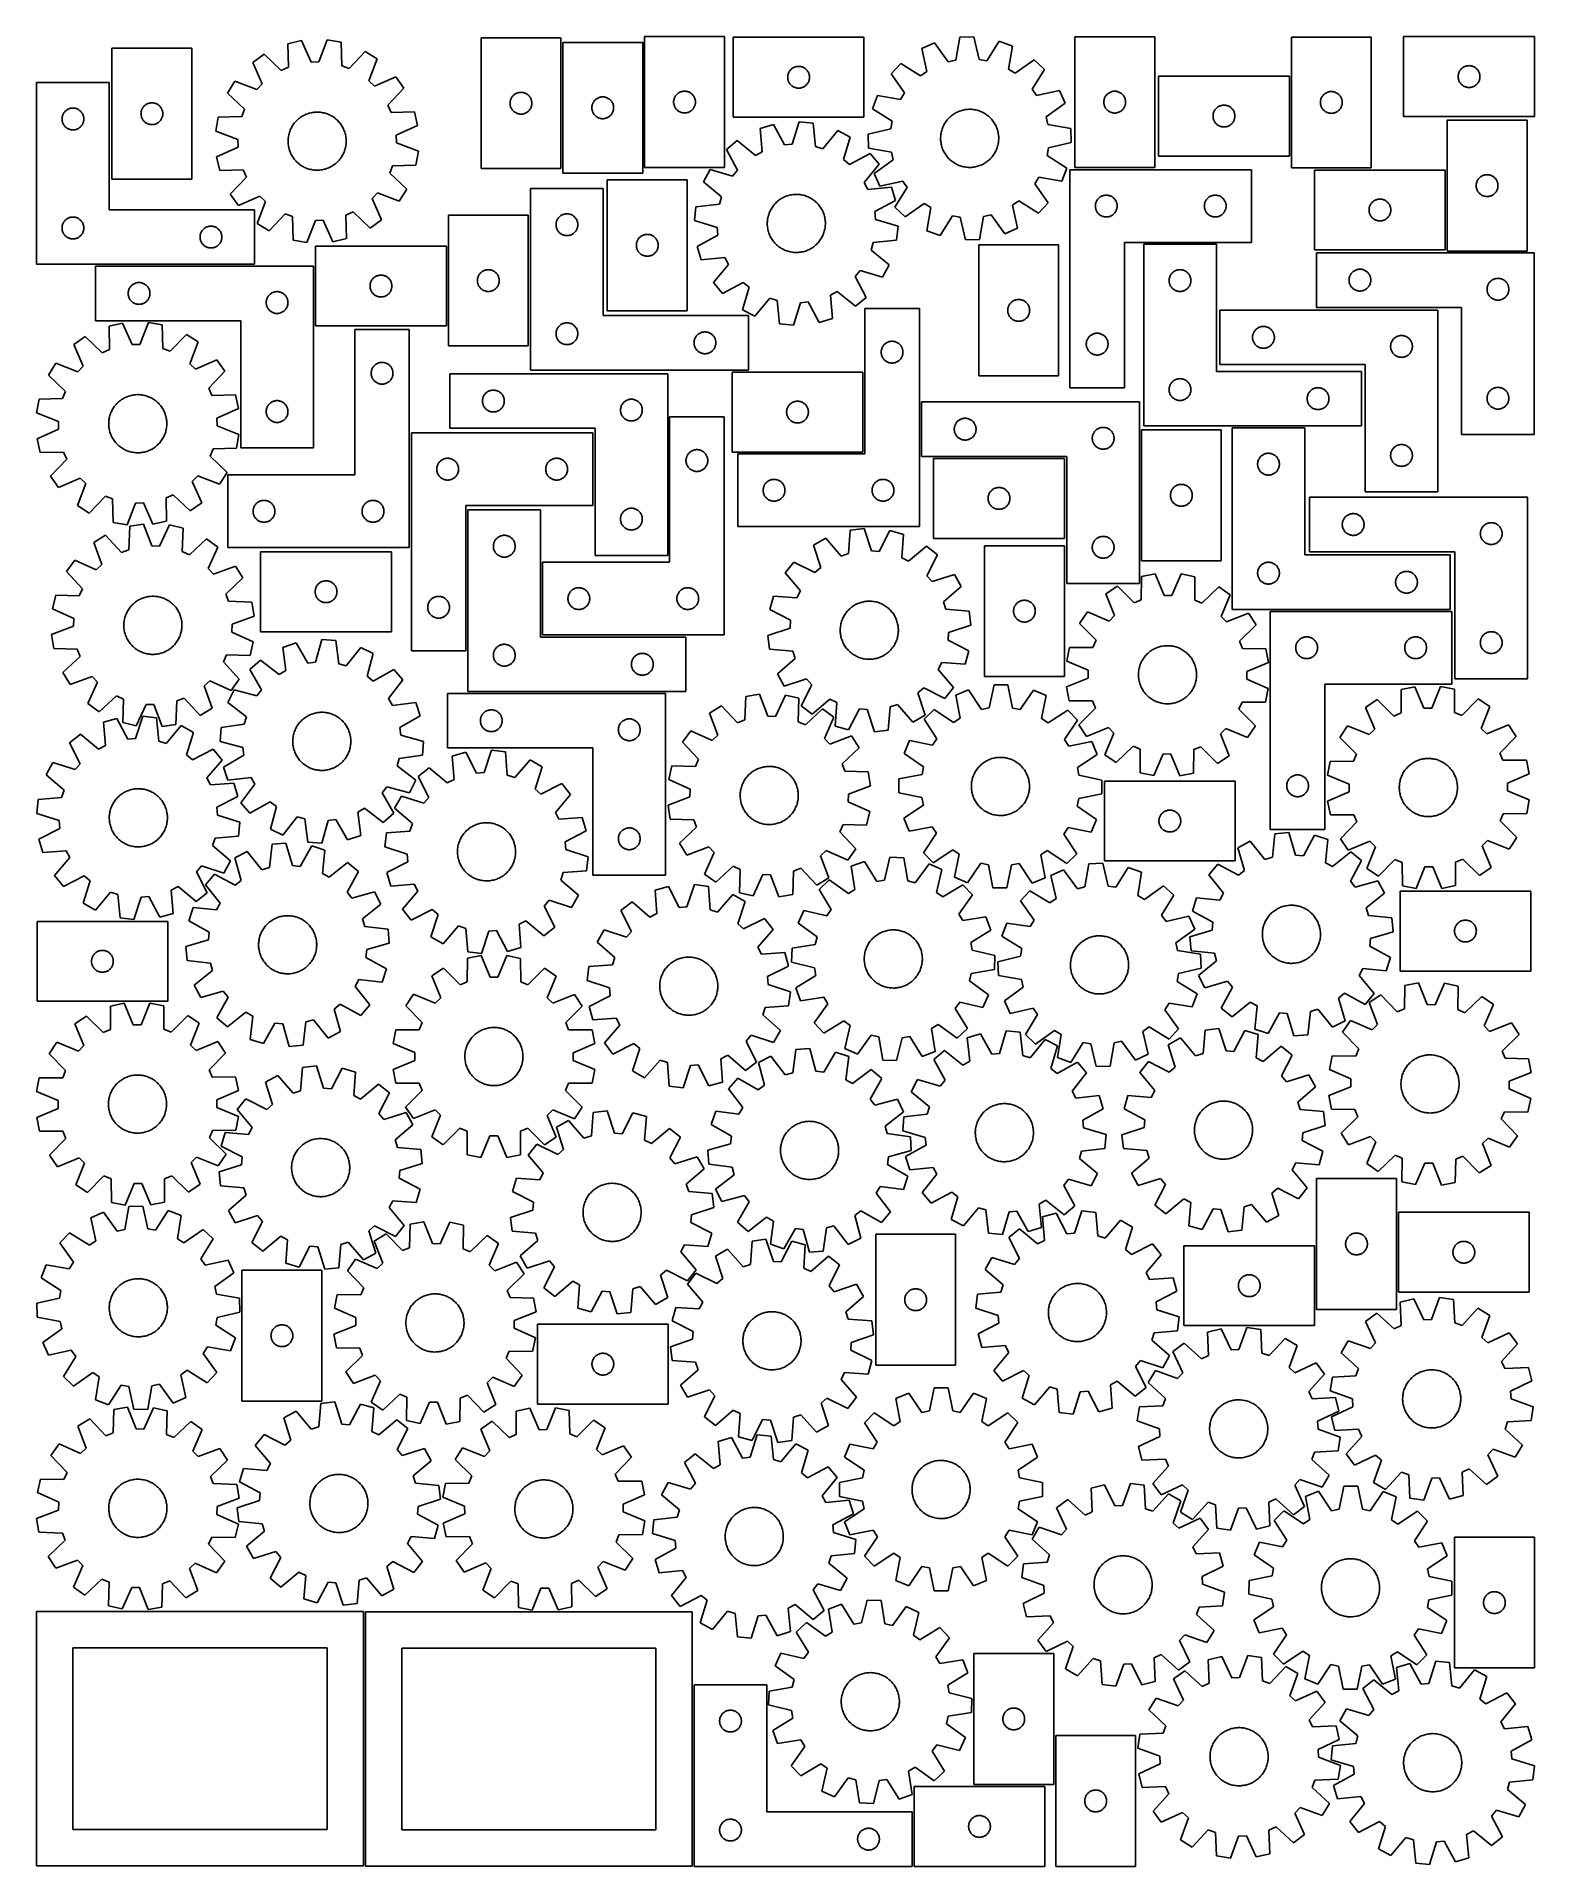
# Model space of a CAD drawing. Header units: millimetres. Extents: x 7 to 1243, y 7 to 1517.
import ezdxf

# ---------------------------------------------------------------- set-up
doc = ezdxf.new("R2010")
doc.units = ezdxf.units.MM
doc.layers.add('CUT', color=7, linetype='CONTINUOUS', true_color=0x000000)

msp = doc.modelspace()

# ---------------------------------------------------------------- linework, layer by layer
at = {"layer": 'CUT'}
for p, q in [((225.216364, 1514.012844), (213.968072, 1511.451325)), ((213.968072, 1511.451325), (214.435166, 1492.08062)), ((233.182758, 1496.349918), (225.216364, 1514.012844)), ((246.591454, 1514.602031), (239.610145, 1496.527083)), ((257.963772, 1512.664031), (246.591454, 1514.602031)), ((258.564451, 1493.297007), (257.963772, 1512.664031)), ((373.532678, 1516.358184), (373.532678, 1408.358184)), ((439.532678, 1516.358184), (373.532678, 1516.358184)), ((439.532678, 1408.358184), (439.532678, 1516.358184)), ((441.061548, 1512.578398), (441.061548, 1404.578398)), ((507.061548, 1512.578398), (441.061548, 1512.578398)), ((507.061548, 1404.578398), (507.061548, 1512.578398)), ((508.611596, 1517.325469), (508.611596, 1409.325469)), ((574.611596, 1517.325469), (508.611596, 1517.325469)), ((574.611596, 1409.325469), (574.611596, 1517.325469)), ((689.815459, 1516.797395), (581.815459, 1516.797395)), ((581.815459, 1516.797395), (581.815459, 1450.797395)), ((689.815459, 1450.797395), (689.815459, 1516.797395)), ((748.124426, 1512.19838), (737.594755, 1507.485473)), ((759.392857, 1496.435612), (748.124426, 1512.19838)), ((768.971068, 1516.958542), (765.661342, 1497.866969)), ((780.502767, 1517.283169), (768.971068, 1516.958542)), ((784.88129, 1498.408028), (780.502767, 1517.283169)), ((801.584187, 1513.703321), (791.220371, 1497.331585)), ((812.362318, 1509.590248), (801.584187, 1513.703321)), ((863.885797, 1517.249541), (863.885797, 1409.249541)), ((929.885797, 1517.249541), (863.885797, 1517.249541)), ((929.885797, 1409.249541), (929.885797, 1517.249541)), ((1108.753508, 1516.986604), (1042.753508, 1516.986604)), ((1042.753508, 1516.986604), (1042.753508, 1408.986604)), ((1108.753508, 1408.986604), (1108.753508, 1516.986604)), ((1243.481391, 1517.362336), (1135.481391, 1517.362336)), ((1135.481391, 1517.362336), (1135.481391, 1451.362336)), ((1243.481391, 1451.362336), (1243.481391, 1517.362336)), ((134.726286, 1507.693636), (68.726286, 1507.693636)), ((68.726286, 1507.693636), (68.726286, 1399.693636)), ((134.726286, 1399.693636), (134.726286, 1507.693636)), ((194.445536, 1502.727095), (185.033719, 1496.056025)), ((185.033719, 1496.056025), (192.878106, 1478.338576)), ((208.564834, 1489.457285), (194.445536, 1502.727095)), ((239.610145, 1496.527083), (233.182758, 1496.349918)), ((277.937252, 1505.028476), (264.570381, 1491.001033)), ((287.702264, 1498.885999), (277.937252, 1505.028476)), ((280.84578, 1480.763333), (287.702264, 1498.885999)), ((737.594755, 1507.485473), (741.842996, 1488.580583)), ((765.661342, 1497.866969), (759.392857, 1496.435612)), ((791.220371, 1497.331585), (784.88129, 1498.408028)), ((809.184342, 1490.476303), (812.362318, 1509.590248)), ((830.469062, 1498.215388), (814.628953, 1487.055937)), ((838.852751, 1490.290792), (830.469062, 1498.215388)), ((214.435166, 1492.08062), (208.564834, 1489.457285)), ((264.570381, 1491.001033), (258.564451, 1493.297007)), ((285.515904, 1476.343759), (280.84578, 1480.763333)), ((303.233353, 1484.188146), (285.515904, 1476.343759)), ((309.904423, 1474.77633), (303.233353, 1484.188146)), ((626.815459, 1483.797395), (626.834729, 1484.386023)), ((626.834729, 1483.208767), (626.815459, 1483.797395)), ((626.834729, 1484.386023), (626.892455, 1484.97213)), ((626.892455, 1482.622659), (626.834729, 1483.208767)), ((626.892455, 1484.97213), (626.988391, 1485.553208)), ((626.988391, 1482.041582), (626.892455, 1482.622659)), ((626.988391, 1485.553208), (627.122127, 1486.126766)), ((627.122127, 1481.468023), (626.988391, 1482.041582)), ((627.122127, 1486.126766), (627.293088, 1486.69035)), ((627.293088, 1480.90444), (627.122127, 1481.468023)), ((627.293088, 1486.69035), (627.500543, 1487.241546)), ((627.500543, 1480.353244), (627.293088, 1480.90444)), ((627.500543, 1487.241546), (627.743604, 1487.777993)), ((627.743604, 1487.777993), (628.02123, 1488.297395)), ((628.02123, 1488.297395), (628.332232, 1488.797527)), ((628.332232, 1488.797527), (628.675279, 1489.276248)), ((628.675279, 1489.276248), (629.048901, 1489.731507)), ((629.048901, 1489.731507), (629.451498, 1490.161356)), ((629.451498, 1490.161356), (629.881347, 1490.563953)), ((629.881347, 1490.563953), (630.336606, 1490.937575)), ((630.336606, 1490.937575), (630.815327, 1491.280621)), ((630.815327, 1491.280621), (631.315459, 1491.591623)), ((631.315459, 1491.591623), (631.834861, 1491.869249)), ((631.834861, 1491.869249), (632.371308, 1492.112311)), ((632.371308, 1492.112311), (632.922504, 1492.319766)), ((632.922504, 1492.319766), (633.486088, 1492.490727)), ((633.486088, 1492.490727), (634.059646, 1492.624462)), ((634.059646, 1492.624462), (634.640723, 1492.720399)), ((634.640723, 1492.720399), (635.226831, 1492.778125)), ((635.226831, 1492.778125), (635.815459, 1492.797395)), ((635.815459, 1492.797395), (636.404087, 1492.778125)), ((636.404087, 1492.778125), (636.990195, 1492.720399)), ((636.990195, 1492.720399), (637.571272, 1492.624462)), ((637.571272, 1492.624462), (638.14483, 1492.490727)), ((638.14483, 1492.490727), (638.708414, 1492.319766)), ((638.708414, 1492.319766), (639.25961, 1492.112311)), ((639.25961, 1492.112311), (639.796057, 1491.869249)), ((639.796057, 1491.869249), (640.315459, 1491.591623)), ((640.315459, 1491.591623), (640.815591, 1491.280621)), ((640.815591, 1491.280621), (641.294312, 1490.937575)), ((641.294312, 1490.937575), (641.749571, 1490.563953)), ((641.749571, 1490.563953), (642.17942, 1490.161356)), ((642.17942, 1490.161356), (642.582017, 1489.731507)), ((642.582017, 1489.731507), (642.955639, 1489.276248)), ((642.955639, 1489.276248), (643.298686, 1488.797527)), ((643.298686, 1488.797527), (643.609688, 1488.297395)), ((643.609688, 1488.297395), (643.887314, 1487.777993)), ((643.887314, 1487.777993), (644.130375, 1487.241546)), ((644.130375, 1487.241546), (644.33783, 1486.69035)), ((644.33783, 1480.90444), (644.130375, 1480.353244)), ((644.33783, 1486.69035), (644.508791, 1486.126766)), ((644.508791, 1481.468023), (644.33783, 1480.90444)), ((644.508791, 1486.126766), (644.642527, 1485.553208)), ((644.642527, 1482.041582), (644.508791, 1481.468023)), ((644.642527, 1485.553208), (644.738463, 1484.97213)), ((644.738463, 1482.622659), (644.642527, 1482.041582)), ((644.738463, 1484.97213), (644.796189, 1484.386023)), ((644.796189, 1483.208767), (644.738463, 1482.622659)), ((644.796189, 1484.386023), (644.815459, 1483.797395)), ((644.815459, 1483.797395), (644.796189, 1483.208767)), ((720.156604, 1495.109993), (712.232008, 1486.726304)), ((712.232008, 1486.726304), (723.391459, 1470.886194)), ((736.599428, 1484.859335), (720.156604, 1495.109993)), ((741.842996, 1488.580583), (736.599428, 1484.859335)), ((814.628953, 1487.055937), (809.184342, 1490.476303)), ((828.602094, 1473.847969), (838.852751, 1490.290792)), ((1041.100095, 1484.760044), (933.100095, 1484.760044)), ((933.100095, 1484.760044), (933.100095, 1418.760044)), ((1041.100095, 1418.760044), (1041.100095, 1484.760044)), ((1180.481391, 1484.362336), (1180.50066, 1484.950964)), ((1180.50066, 1483.773708), (1180.481391, 1484.362336)), ((1180.50066, 1484.950964), (1180.558387, 1485.537072)), ((1180.558387, 1483.1876), (1180.50066, 1483.773708)), ((1180.558387, 1485.537072), (1180.654323, 1486.118149)), ((1180.654323, 1482.606523), (1180.558387, 1483.1876)), ((1180.654323, 1486.118149), (1180.788058, 1486.691708)), ((1180.788058, 1482.032965), (1180.654323, 1482.606523)), ((1180.788058, 1486.691708), (1180.95902, 1487.255291)), ((1180.95902, 1481.469381), (1180.788058, 1482.032965)), ((1180.95902, 1487.255291), (1181.166475, 1487.806487)), ((1181.166475, 1480.918185), (1180.95902, 1481.469381)), ((1181.166475, 1487.806487), (1181.409536, 1488.342934)), ((1181.409536, 1480.381738), (1181.166475, 1480.918185)), ((1181.409536, 1488.342934), (1181.687162, 1488.862336)), ((1181.687162, 1488.862336), (1181.998164, 1489.362468)), ((1181.998164, 1489.362468), (1182.341211, 1489.841189)), ((1182.341211, 1489.841189), (1182.714832, 1490.296448)), ((1182.714832, 1490.296448), (1183.11743, 1490.726297)), ((1183.11743, 1490.726297), (1183.547278, 1491.128894)), ((1183.547278, 1491.128894), (1184.002538, 1491.502516)), ((1184.002538, 1491.502516), (1184.481259, 1491.845563)), ((1184.481259, 1491.845563), (1184.981391, 1492.156565)), ((1184.981391, 1492.156565), (1185.500792, 1492.434191)), ((1185.500792, 1492.434191), (1186.03724, 1492.677252)), ((1186.03724, 1492.677252), (1186.588436, 1492.884707)), ((1186.588436, 1492.884707), (1187.152019, 1493.055669)), ((1187.152019, 1493.055669), (1187.725578, 1493.189404)), ((1187.725578, 1493.189404), (1188.306655, 1493.28534)), ((1188.306655, 1493.28534), (1188.892763, 1493.343066)), ((1188.892763, 1493.343066), (1189.481391, 1493.362336)), ((1189.481391, 1493.362336), (1190.070019, 1493.343066)), ((1190.070019, 1493.343066), (1190.656126, 1493.28534)), ((1190.656126, 1493.28534), (1191.237204, 1493.189404)), ((1191.237204, 1493.189404), (1191.810762, 1493.055669)), ((1191.810762, 1493.055669), (1192.374346, 1492.884707)), ((1192.374346, 1492.884707), (1192.925542, 1492.677252)), ((1192.925542, 1492.677252), (1193.461989, 1492.434191)), ((1193.461989, 1492.434191), (1193.981391, 1492.156565)), ((1193.981391, 1492.156565), (1194.481523, 1491.845563)), ((1194.481523, 1491.845563), (1194.960244, 1491.502516)), ((1194.960244, 1491.502516), (1195.415503, 1491.128894)), ((1195.415503, 1491.128894), (1195.845352, 1490.726297)), ((1195.845352, 1490.726297), (1196.247949, 1490.296448)), ((1196.247949, 1490.296448), (1196.621571, 1489.841189)), ((1196.621571, 1489.841189), (1196.964617, 1489.362468)), ((1196.964617, 1489.362468), (1197.275619, 1488.862336)), ((1197.275619, 1488.862336), (1197.553245, 1488.342934)), ((1197.553245, 1488.342934), (1197.796306, 1487.806487)), ((1197.796306, 1480.918185), (1197.553245, 1480.381738)), ((1197.796306, 1487.806487), (1198.003762, 1487.255291)), ((1198.003762, 1481.469381), (1197.796306, 1480.918185)), ((1198.003762, 1487.255291), (1198.174723, 1486.691708)), ((1198.174723, 1482.032965), (1198.003762, 1481.469381)), ((1198.174723, 1486.691708), (1198.308458, 1486.118149)), ((1198.308458, 1482.606523), (1198.174723, 1482.032965)), ((1198.308458, 1486.118149), (1198.404394, 1485.537072)), ((1198.404394, 1483.1876), (1198.308458, 1482.606523)), ((1198.404394, 1485.537072), (1198.462121, 1484.950964)), ((1198.462121, 1483.773708), (1198.404394, 1483.1876)), ((1198.462121, 1484.950964), (1198.481391, 1484.362336)), ((1198.481391, 1484.362336), (1198.462121, 1483.773708)), ((66.511077, 1479.336457), (6.511077, 1479.336457)), ((6.511077, 1479.336457), (6.511077, 1329.336457)), ((66.511077, 1374.336457), (66.511077, 1479.336457)), ((170.335866, 1480.524936), (164.193389, 1470.759924)), ((164.193389, 1470.759924), (178.220833, 1457.393053)), ((188.458533, 1473.668452), (170.335866, 1480.524936)), ((192.878106, 1478.338576), (188.458533, 1473.668452)), ((296.634614, 1460.657032), (309.904423, 1474.77633)), ((398.010307, 1465.251139), (398.217762, 1465.802334)), ((398.217762, 1465.802334), (398.460823, 1466.338782)), ((398.460823, 1466.338782), (398.738449, 1466.858184)), ((398.738449, 1466.858184), (399.049451, 1467.358316)), ((399.049451, 1467.358316), (399.392498, 1467.837036)), ((399.392498, 1467.837036), (399.76612, 1468.292296)), ((399.76612, 1468.292296), (400.168717, 1468.722145)), ((400.168717, 1468.722145), (400.598566, 1469.124742)), ((400.598566, 1469.124742), (401.053825, 1469.498364)), ((401.053825, 1469.498364), (401.532546, 1469.84141)), ((401.532546, 1469.84141), (402.032678, 1470.152412)), ((402.032678, 1470.152412), (402.55208, 1470.430038)), ((402.55208, 1470.430038), (403.088527, 1470.673099)), ((403.088527, 1470.673099), (403.639723, 1470.880555)), ((403.639723, 1470.880555), (404.203307, 1471.051516)), ((404.203307, 1471.051516), (404.776865, 1471.185251)), ((404.776865, 1471.185251), (405.357942, 1471.281187)), ((405.357942, 1471.281187), (405.94405, 1471.338914)), ((405.94405, 1471.338914), (406.532678, 1471.358184)), ((406.532678, 1471.358184), (407.121306, 1471.338914)), ((407.121306, 1471.338914), (407.707414, 1471.281187)), ((407.707414, 1471.281187), (408.288491, 1471.185251)), ((408.288491, 1471.185251), (408.862049, 1471.051516)), ((408.862049, 1471.051516), (409.425633, 1470.880555)), ((409.425633, 1470.880555), (409.976829, 1470.673099)), ((409.976829, 1470.673099), (410.513276, 1470.430038)), ((410.513276, 1470.430038), (411.032678, 1470.152412)), ((411.032678, 1470.152412), (411.53281, 1469.84141)), ((411.53281, 1469.84141), (412.011531, 1469.498364)), ((412.011531, 1469.498364), (412.46679, 1469.124742)), ((412.46679, 1469.124742), (412.896639, 1468.722145)), ((412.896639, 1468.722145), (413.299236, 1468.292296)), ((413.299236, 1468.292296), (413.672858, 1467.837036)), ((413.672858, 1467.837036), (414.015905, 1467.358316)), ((414.015905, 1467.358316), (414.326907, 1466.858184)), ((414.326907, 1466.858184), (414.604533, 1466.338782)), ((414.604533, 1466.338782), (414.847594, 1465.802334)), ((414.847594, 1465.802334), (415.055049, 1465.251139)), ((468.127435, 1465.344957), (468.582695, 1465.718578)), ((468.582695, 1465.718578), (469.061416, 1466.061625)), ((469.061416, 1466.061625), (469.561548, 1466.372627)), ((469.561548, 1466.372627), (470.080949, 1466.650253)), ((470.080949, 1466.650253), (470.617397, 1466.893314)), ((470.617397, 1466.893314), (471.168592, 1467.10077)), ((471.168592, 1467.10077), (471.732176, 1467.271731)), ((471.732176, 1467.271731), (472.305735, 1467.405466)), ((472.305735, 1467.405466), (472.886812, 1467.501402)), ((472.886812, 1467.501402), (473.472919, 1467.559129)), ((473.472919, 1467.559129), (474.061548, 1467.578398)), ((474.061548, 1467.578398), (474.650176, 1467.559129)), ((474.650176, 1467.559129), (475.236283, 1467.501402)), ((475.236283, 1467.501402), (475.817361, 1467.405466)), ((475.817361, 1467.405466), (476.390919, 1467.271731)), ((476.390919, 1467.271731), (476.954503, 1467.10077)), ((476.954503, 1467.10077), (477.505699, 1466.893314)), ((477.505699, 1466.893314), (478.042146, 1466.650253)), ((478.042146, 1466.650253), (478.561548, 1466.372627)), ((478.561548, 1466.372627), (479.06168, 1466.061625)), ((479.06168, 1466.061625), (479.5404, 1465.718578)), ((479.5404, 1465.718578), (479.99566, 1465.344957)), ((532.784529, 1465.081282), (532.918264, 1465.65484)), ((532.918264, 1465.65484), (533.089225, 1466.218424)), ((533.089225, 1466.218424), (533.296681, 1466.76962)), ((533.296681, 1466.76962), (533.539742, 1467.306067)), ((533.539742, 1467.306067), (533.817368, 1467.825469)), ((533.817368, 1467.825469), (534.12837, 1468.325601)), ((534.12837, 1468.325601), (534.471416, 1468.804322)), ((534.471416, 1468.804322), (534.845038, 1469.259581)), ((534.845038, 1469.259581), (535.247635, 1469.68943)), ((535.247635, 1469.68943), (535.677484, 1470.092027)), ((535.677484, 1470.092027), (536.132744, 1470.465649)), ((536.132744, 1470.465649), (536.611464, 1470.808695)), ((536.611464, 1470.808695), (537.111596, 1471.119697)), ((537.111596, 1471.119697), (537.630998, 1471.397323)), ((537.630998, 1471.397323), (538.167446, 1471.640384)), ((538.167446, 1471.640384), (538.718641, 1471.84784)), ((538.718641, 1471.84784), (539.282225, 1472.018801)), ((539.282225, 1472.018801), (539.855784, 1472.152536)), ((539.855784, 1472.152536), (540.436861, 1472.248472)), ((540.436861, 1472.248472), (541.022968, 1472.306199)), ((541.022968, 1472.306199), (541.611596, 1472.325469)), ((541.611596, 1472.325469), (542.200225, 1472.306199)), ((542.200225, 1472.306199), (542.786332, 1472.248472)), ((542.786332, 1472.248472), (543.367409, 1472.152536)), ((543.367409, 1472.152536), (543.940968, 1472.018801)), ((543.940968, 1472.018801), (544.504552, 1471.84784)), ((544.504552, 1471.84784), (545.055747, 1471.640384)), ((545.055747, 1471.640384), (545.592195, 1471.397323)), ((545.592195, 1471.397323), (546.111596, 1471.119697)), ((546.111596, 1471.119697), (546.611729, 1470.808695)), ((546.611729, 1470.808695), (547.090449, 1470.465649)), ((547.090449, 1470.465649), (547.545709, 1470.092027)), ((547.545709, 1470.092027), (547.975557, 1469.68943)), ((547.975557, 1469.68943), (548.378155, 1469.259581)), ((548.378155, 1469.259581), (548.751777, 1468.804322)), ((548.751777, 1468.804322), (549.094823, 1468.325601)), ((549.094823, 1468.325601), (549.405825, 1467.825469)), ((549.405825, 1467.825469), (549.683451, 1467.306067)), ((549.683451, 1467.306067), (549.926512, 1466.76962)), ((549.926512, 1466.76962), (550.133968, 1466.218424)), ((550.133968, 1466.218424), (550.304929, 1465.65484)), ((550.304929, 1465.65484), (550.438664, 1465.081282)), ((627.743604, 1479.816797), (627.500543, 1480.353244)), ((628.02123, 1479.297395), (627.743604, 1479.816797)), ((628.332232, 1478.797263), (628.02123, 1479.297395)), ((628.675279, 1478.318542), (628.332232, 1478.797263)), ((629.048901, 1477.863282), (628.675279, 1478.318542)), ((629.451498, 1477.433434), (629.048901, 1477.863282)), ((629.881347, 1477.030836), (629.451498, 1477.433434)), ((630.336606, 1476.657215), (629.881347, 1477.030836)), ((630.815327, 1476.314168), (630.336606, 1476.657215)), ((631.315459, 1476.003166), (630.815327, 1476.314168)), ((631.834861, 1475.72554), (631.315459, 1476.003166)), ((632.371308, 1475.482479), (631.834861, 1475.72554)), ((632.922504, 1475.275024), (632.371308, 1475.482479)), ((633.486088, 1475.104062), (632.922504, 1475.275024)), ((634.059646, 1474.970327), (633.486088, 1475.104062)), ((634.640723, 1474.874391), (634.059646, 1474.970327)), ((635.226831, 1474.816664), (634.640723, 1474.874391)), ((635.815459, 1474.797395), (635.226831, 1474.816664)), ((636.404087, 1474.816664), (635.815459, 1474.797395)), ((636.990195, 1474.874391), (636.404087, 1474.816664)), ((637.571272, 1474.970327), (636.990195, 1474.874391)), ((638.14483, 1475.104062), (637.571272, 1474.970327)), ((638.708414, 1475.275024), (638.14483, 1475.104062)), ((639.25961, 1475.482479), (638.708414, 1475.275024)), ((639.796057, 1475.72554), (639.25961, 1475.482479)), ((640.315459, 1476.003166), (639.796057, 1475.72554)), ((640.815591, 1476.314168), (640.315459, 1476.003166)), ((641.294312, 1476.657215), (640.815591, 1476.314168)), ((641.749571, 1477.030836), (641.294312, 1476.657215)), ((642.17942, 1477.433434), (641.749571, 1477.030836)), ((642.582017, 1477.863282), (642.17942, 1477.433434)), ((642.955639, 1478.318542), (642.582017, 1477.863282)), ((643.298686, 1478.797263), (642.955639, 1478.318542)), ((643.609688, 1479.297395), (643.298686, 1478.797263)), ((643.887314, 1479.816797), (643.609688, 1479.297395)), ((644.130375, 1480.353244), (643.887314, 1479.816797)), ((700.857149, 1468.619559), (696.744076, 1457.841429)), ((719.971094, 1465.441583), (700.857149, 1468.619559)), ((723.391459, 1470.886194), (719.971094, 1465.441583)), ((832.323341, 1468.604401), (828.602094, 1473.847969)), ((851.228231, 1472.852642), (832.323341, 1468.604401)), ((855.941139, 1462.322971), (851.228231, 1472.852642)), ((888.058729, 1465.005354), (888.192464, 1465.578912)), ((888.192464, 1465.578912), (888.363426, 1466.142496)), ((888.363426, 1466.142496), (888.570881, 1466.693692)), ((888.570881, 1466.693692), (888.813942, 1467.230139)), ((888.813942, 1467.230139), (889.091568, 1467.749541)), ((889.091568, 1467.749541), (889.40257, 1468.249673)), ((889.40257, 1468.249673), (889.745617, 1468.728394)), ((889.745617, 1468.728394), (890.119239, 1469.183653)), ((890.119239, 1469.183653), (890.521836, 1469.613502)), ((890.521836, 1469.613502), (890.951685, 1470.016099)), ((890.951685, 1470.016099), (891.406944, 1470.389721)), ((891.406944, 1470.389721), (891.885665, 1470.732767)), ((891.885665, 1470.732767), (892.385797, 1471.04377)), ((892.385797, 1471.04377), (892.905199, 1471.321396)), ((892.905199, 1471.321396), (893.441646, 1471.564457)), ((893.441646, 1471.564457), (893.992842, 1471.771912)), ((893.992842, 1471.771912), (894.556425, 1471.942873)), ((894.556425, 1471.942873), (895.129984, 1472.076608)), ((895.129984, 1472.076608), (895.711061, 1472.172545)), ((895.711061, 1472.172545), (896.297169, 1472.230271)), ((896.297169, 1472.230271), (896.885797, 1472.249541)), ((896.885797, 1472.249541), (897.474425, 1472.230271)), ((897.474425, 1472.230271), (898.060533, 1472.172545)), ((898.060533, 1472.172545), (898.64161, 1472.076608)), ((898.64161, 1472.076608), (899.215168, 1471.942873)), ((899.215168, 1471.942873), (899.778752, 1471.771912)), ((899.778752, 1471.771912), (900.329948, 1471.564457)), ((900.329948, 1471.564457), (900.866395, 1471.321396)), ((900.866395, 1471.321396), (901.385797, 1471.04377)), ((901.385797, 1471.04377), (901.885929, 1470.732767)), ((901.885929, 1470.732767), (902.36465, 1470.389721)), ((902.36465, 1470.389721), (902.819909, 1470.016099)), ((902.819909, 1470.016099), (903.249758, 1469.613502)), ((903.249758, 1469.613502), (903.652355, 1469.183653)), ((903.652355, 1469.183653), (904.025977, 1468.728394)), ((904.025977, 1468.728394), (904.369023, 1468.249673)), ((904.369023, 1468.249673), (904.680026, 1467.749541)), ((904.680026, 1467.749541), (904.957652, 1467.230139)), ((904.957652, 1467.230139), (905.200713, 1466.693692)), ((905.200713, 1466.693692), (905.408168, 1466.142496)), ((905.408168, 1466.142496), (905.579129, 1465.578912)), ((905.579129, 1465.578912), (905.712864, 1465.005354)), ((1067.060175, 1465.315976), (1067.231137, 1465.87956)), ((1067.231137, 1465.87956), (1067.438592, 1466.430755)), ((1067.438592, 1466.430755), (1067.681653, 1466.967203)), ((1067.681653, 1466.967203), (1067.959279, 1467.486604)), ((1067.959279, 1467.486604), (1068.270281, 1467.986736)), ((1068.270281, 1467.986736), (1068.613328, 1468.465457)), ((1068.613328, 1468.465457), (1068.98695, 1468.920717)), ((1068.98695, 1468.920717), (1069.389547, 1469.350565)), ((1069.389547, 1469.350565), (1069.819396, 1469.753163)), ((1069.819396, 1469.753163), (1070.274655, 1470.126784)), ((1070.274655, 1470.126784), (1070.753376, 1470.469831)), ((1070.753376, 1470.469831), (1071.253508, 1470.780833)), ((1071.253508, 1470.780833), (1071.77291, 1471.058459)), ((1071.77291, 1471.058459), (1072.309357, 1471.30152)), ((1072.309357, 1471.30152), (1072.860553, 1471.508976)), ((1072.860553, 1471.508976), (1073.424137, 1471.679937)), ((1073.424137, 1471.679937), (1073.997695, 1471.813672)), ((1073.997695, 1471.813672), (1074.578772, 1471.909608)), ((1074.578772, 1471.909608), (1075.16488, 1471.967335)), ((1075.16488, 1471.967335), (1075.753508, 1471.986604)), ((1075.753508, 1471.986604), (1076.342136, 1471.967335)), ((1076.342136, 1471.967335), (1076.928244, 1471.909608)), ((1076.928244, 1471.909608), (1077.509321, 1471.813672)), ((1077.509321, 1471.813672), (1078.082879, 1471.679937)), ((1078.082879, 1471.679937), (1078.646463, 1471.508976)), ((1078.646463, 1471.508976), (1079.197659, 1471.30152)), ((1079.197659, 1471.30152), (1079.734106, 1471.058459)), ((1079.734106, 1471.058459), (1080.253508, 1470.780833)), ((1080.253508, 1470.780833), (1080.75364, 1470.469831)), ((1080.75364, 1470.469831), (1081.232361, 1470.126784)), ((1081.232361, 1470.126784), (1081.68762, 1469.753163)), ((1081.68762, 1469.753163), (1082.117469, 1469.350565)), ((1082.117469, 1469.350565), (1082.520066, 1468.920717)), ((1082.520066, 1468.920717), (1082.893688, 1468.465457)), ((1082.893688, 1468.465457), (1083.236734, 1467.986736)), ((1083.236734, 1467.986736), (1083.547737, 1467.486604)), ((1083.547737, 1467.486604), (1083.825363, 1466.967203)), ((1083.825363, 1466.967203), (1084.068424, 1466.430755)), ((1084.068424, 1466.430755), (1084.275879, 1465.87956)), ((1084.275879, 1465.87956), (1084.44684, 1465.315976)), ((1181.687162, 1479.862336), (1181.409536, 1480.381738)), ((1181.998164, 1479.362204), (1181.687162, 1479.862336)), ((1182.341211, 1478.883483), (1181.998164, 1479.362204)), ((1182.714832, 1478.428224), (1182.341211, 1478.883483)), ((1183.11743, 1477.998375), (1182.714832, 1478.428224)), ((1183.547278, 1477.595778), (1183.11743, 1477.998375)), ((1184.002538, 1477.222156), (1183.547278, 1477.595778)), ((1184.481259, 1476.87911), (1184.002538, 1477.222156)), ((1184.981391, 1476.568108), (1184.481259, 1476.87911)), ((1185.500792, 1476.290481), (1184.981391, 1476.568108)), ((1186.03724, 1476.04742), (1185.500792, 1476.290481)), ((1186.588436, 1475.839965), (1186.03724, 1476.04742)), ((1187.152019, 1475.669004), (1186.588436, 1475.839965)), ((1187.725578, 1475.535269), (1187.152019, 1475.669004)), ((1188.306655, 1475.439332), (1187.725578, 1475.535269)), ((1188.892763, 1475.381606), (1188.306655, 1475.439332)), ((1189.481391, 1475.362336), (1188.892763, 1475.381606)), ((1190.070019, 1475.381606), (1189.481391, 1475.362336)), ((1190.656126, 1475.439332), (1190.070019, 1475.381606)), ((1191.237204, 1475.535269), (1190.656126, 1475.439332)), ((1191.810762, 1475.669004), (1191.237204, 1475.535269)), ((1192.374346, 1475.839965), (1191.810762, 1475.669004)), ((1192.925542, 1476.04742), (1192.374346, 1475.839965)), ((1193.461989, 1476.290481), (1192.925542, 1476.04742)), ((1193.981391, 1476.568108), (1193.461989, 1476.290481)), ((1194.481523, 1476.87911), (1193.981391, 1476.568108)), ((1194.960244, 1477.222156), (1194.481523, 1476.87911)), ((1195.415503, 1477.595778), (1194.960244, 1477.222156)), ((1195.845352, 1477.998375), (1195.415503, 1477.595778)), ((1196.247949, 1478.428224), (1195.845352, 1477.998375)), ((1196.621571, 1478.883483), (1196.247949, 1478.428224)), ((1196.964617, 1479.362204), (1196.621571, 1478.883483)), ((1197.275619, 1479.862336), (1196.964617, 1479.362204)), ((1197.553245, 1480.381738), (1197.275619, 1479.862336)), ((27.530347, 1449.925085), (27.588073, 1450.511193)), ((27.588073, 1450.511193), (27.684009, 1451.09227)), ((27.684009, 1451.09227), (27.817745, 1451.665829)), ((27.817745, 1451.665829), (27.988706, 1452.229412)), ((27.988706, 1452.229412), (28.196161, 1452.780608)), ((28.196161, 1452.780608), (28.439222, 1453.317055)), ((28.439222, 1453.317055), (28.716848, 1453.836457)), ((28.716848, 1453.836457), (29.02785, 1454.336589)), ((29.02785, 1454.336589), (29.370897, 1454.81531)), ((29.370897, 1454.81531), (29.744519, 1455.270569)), ((29.744519, 1455.270569), (30.147116, 1455.700418)), ((30.147116, 1455.700418), (30.576965, 1456.103015)), ((30.576965, 1456.103015), (31.032224, 1456.476637)), ((31.032224, 1456.476637), (31.510945, 1456.819684)), ((31.510945, 1456.819684), (32.011077, 1457.130686)), ((32.011077, 1457.130686), (32.530479, 1457.408312)), ((32.530479, 1457.408312), (33.066926, 1457.651373)), ((33.066926, 1457.651373), (33.618122, 1457.858828)), ((33.618122, 1457.858828), (34.181706, 1458.02979)), ((34.181706, 1458.02979), (34.755264, 1458.163525)), ((34.755264, 1458.163525), (35.336341, 1458.259461)), ((35.336341, 1458.259461), (35.922449, 1458.317187)), ((35.922449, 1458.317187), (36.511077, 1458.336457)), ((36.511077, 1458.336457), (37.099705, 1458.317187)), ((37.099705, 1458.317187), (37.685813, 1458.259461)), ((37.685813, 1458.259461), (38.26689, 1458.163525)), ((38.26689, 1458.163525), (38.840448, 1458.02979)), ((38.840448, 1458.02979), (39.404032, 1457.858828)), ((39.404032, 1457.858828), (39.955228, 1457.651373)), ((39.955228, 1457.651373), (40.491675, 1457.408312)), ((40.491675, 1457.408312), (41.011077, 1457.130686)), ((41.011077, 1457.130686), (41.511209, 1456.819684)), ((41.511209, 1456.819684), (41.98993, 1456.476637)), ((41.98993, 1456.476637), (42.445189, 1456.103015)), ((42.445189, 1456.103015), (42.875038, 1455.700418)), ((42.875038, 1455.700418), (43.277635, 1455.270569)), ((43.277635, 1455.270569), (43.651257, 1454.81531)), ((43.651257, 1454.81531), (43.994303, 1454.336589)), ((43.994303, 1454.336589), (44.305306, 1453.836457)), ((44.305306, 1453.836457), (44.582932, 1453.317055)), ((44.582932, 1453.317055), (44.825993, 1452.780608)), ((44.825993, 1452.780608), (45.033448, 1452.229412)), ((45.033448, 1452.229412), (45.204409, 1451.665829)), ((45.204409, 1451.665829), (45.338144, 1451.09227)), ((45.338144, 1451.09227), (45.434081, 1450.511193)), ((45.434081, 1450.511193), (45.491807, 1449.925085)), ((92.726286, 1453.693636), (92.745556, 1454.282264)), ((92.745556, 1453.105007), (92.726286, 1453.693636)), ((92.745556, 1454.282264), (92.803282, 1454.868371)), ((92.803282, 1452.5189), (92.745556, 1453.105007)), ((92.803282, 1454.868371), (92.899219, 1455.449449)), ((92.899219, 1451.937823), (92.803282, 1452.5189)), ((92.899219, 1455.449449), (93.032954, 1456.023007)), ((93.032954, 1451.364264), (92.899219, 1451.937823)), ((93.032954, 1456.023007), (93.203915, 1456.586591)), ((93.203915, 1450.80068), (93.032954, 1451.364264)), ((93.203915, 1456.586591), (93.41137, 1457.137787)), ((93.41137, 1450.249485), (93.203915, 1450.80068)), ((93.41137, 1457.137787), (93.654432, 1457.674234)), ((93.654432, 1457.674234), (93.932058, 1458.193636)), ((93.932058, 1458.193636), (94.24306, 1458.693768)), ((94.24306, 1458.693768), (94.586106, 1459.172488)), ((94.586106, 1459.172488), (94.959728, 1459.627748)), ((94.959728, 1459.627748), (95.362325, 1460.057597)), ((95.362325, 1460.057597), (95.792174, 1460.460194)), ((95.792174, 1460.460194), (96.247433, 1460.833816)), ((96.247433, 1460.833816), (96.726154, 1461.176862)), ((96.726154, 1461.176862), (97.226286, 1461.487864)), ((97.226286, 1461.487864), (97.745688, 1461.76549)), ((97.745688, 1461.76549), (98.282135, 1462.008551)), ((98.282135, 1462.008551), (98.833331, 1462.216007)), ((98.833331, 1462.216007), (99.396915, 1462.386968)), ((99.396915, 1462.386968), (99.970473, 1462.520703)), ((99.970473, 1462.520703), (100.551551, 1462.616639)), ((100.551551, 1462.616639), (101.137658, 1462.674366)), ((101.137658, 1462.674366), (101.726286, 1462.693636)), ((101.726286, 1462.693636), (102.314914, 1462.674366)), ((102.314914, 1462.674366), (102.901022, 1462.616639)), ((102.901022, 1462.616639), (103.482099, 1462.520703)), ((103.482099, 1462.520703), (104.055658, 1462.386968)), ((104.055658, 1462.386968), (104.619241, 1462.216007)), ((104.619241, 1462.216007), (105.170437, 1462.008551)), ((105.170437, 1462.008551), (105.706884, 1461.76549)), ((105.706884, 1461.76549), (106.226286, 1461.487864)), ((106.226286, 1461.487864), (106.726418, 1461.176862)), ((106.726418, 1461.176862), (107.205139, 1460.833816)), ((107.205139, 1460.833816), (107.660399, 1460.460194)), ((107.660399, 1460.460194), (108.090247, 1460.057597)), ((108.090247, 1460.057597), (108.492845, 1459.627748)), ((108.492845, 1459.627748), (108.866466, 1459.172488)), ((108.866466, 1459.172488), (109.209513, 1458.693768)), ((109.209513, 1458.693768), (109.520515, 1458.193636)), ((109.520515, 1458.193636), (109.798141, 1457.674234)), ((109.798141, 1457.674234), (110.041202, 1457.137787)), ((110.041202, 1457.137787), (110.248657, 1456.586591)), ((110.248657, 1450.80068), (110.041202, 1450.249485)), ((110.248657, 1456.586591), (110.419619, 1456.023007)), ((110.419619, 1451.364264), (110.248657, 1450.80068)), ((110.419619, 1456.023007), (110.553354, 1455.449449)), ((110.553354, 1451.937823), (110.419619, 1451.364264)), ((110.553354, 1455.449449), (110.64929, 1454.868371)), ((110.64929, 1452.5189), (110.553354, 1451.937823)), ((110.64929, 1454.868371), (110.707017, 1454.282264)), ((110.707017, 1453.105007), (110.64929, 1452.5189)), ((110.707017, 1454.282264), (110.726286, 1453.693636)), ((110.726286, 1453.693636), (110.707017, 1453.105007)), ((156.557834, 1450.786444), (154.619834, 1439.414126)), ((175.924858, 1451.387123), (156.557834, 1450.786444)), ((178.220833, 1457.393053), (175.924858, 1451.387123)), ((223.52192, 1450.010839), (224.308652, 1450.593719)), ((224.308652, 1450.593719), (225.118504, 1451.144023)), ((225.118504, 1451.144023), (225.950128, 1451.660837)), ((225.950128, 1451.660837), (226.80214, 1452.1433)), ((226.80214, 1452.1433), (227.673122, 1452.590609)), ((227.673122, 1452.590609), (228.561624, 1453.00202)), ((228.561624, 1453.00202), (229.466168, 1453.376848)), ((229.466168, 1453.376848), (230.385248, 1453.714469)), ((230.385248, 1453.714469), (231.317334, 1454.01432)), ((231.317334, 1454.01432), (232.260874, 1454.275904)), ((232.260874, 1454.275904), (233.214299, 1454.498785)), ((233.214299, 1454.498785), (234.176022, 1454.682591)), ((234.176022, 1454.682591), (235.144442, 1454.827017)), ((235.144442, 1454.827017), (236.117946, 1454.931822)), ((236.117946, 1454.931822), (237.094915, 1454.996832)), ((237.094915, 1454.996832), (238.073723, 1455.021938)), ((238.073723, 1455.021938), (239.052741, 1455.0071)), ((239.052741, 1455.0071), (240.030338, 1454.952341)), ((240.030338, 1454.952341), (241.004888, 1454.857753)), ((241.004888, 1454.857753), (241.974769, 1454.723494)), ((241.974769, 1454.723494), (242.938367, 1454.549786)), ((242.938367, 1454.549786), (243.894078, 1454.336918)), ((243.894078, 1454.336918), (244.84031, 1454.085246)), ((244.84031, 1454.085246), (245.77549, 1453.795188)), ((245.77549, 1453.795188), (246.698061, 1453.467226)), ((246.698061, 1453.467226), (247.606486, 1453.101907)), ((247.606486, 1453.101907), (248.499255, 1452.699838)), ((248.499255, 1452.699838), (249.374881, 1452.26169)), ((249.374881, 1452.26169), (250.231907, 1451.78819)), ((250.231907, 1451.78819), (251.068906, 1451.280128)), ((251.068906, 1451.280128), (251.884486, 1450.738348)), ((251.884486, 1450.738348), (252.677288, 1450.163753)), ((299.257948, 1454.786699), (296.634614, 1460.657032)), ((318.628654, 1455.253794), (299.257948, 1454.786699)), ((321.190173, 1444.005501), (318.628654, 1455.253794)), ((397.532678, 1462.358184), (397.551948, 1462.946812)), ((397.551948, 1461.769555), (397.532678, 1462.358184)), ((397.551948, 1462.946812), (397.609674, 1463.532919)), ((397.609674, 1461.183448), (397.551948, 1461.769555)), ((397.609674, 1463.532919), (397.70561, 1464.113996)), ((397.70561, 1460.602371), (397.609674, 1461.183448)), ((397.70561, 1464.113996), (397.839346, 1464.687555)), ((397.839346, 1460.028812), (397.70561, 1460.602371)), ((397.839346, 1464.687555), (398.010307, 1465.251139)), ((398.010307, 1459.465228), (397.839346, 1460.028812)), ((398.217762, 1458.914033), (398.010307, 1459.465228)), ((398.460823, 1458.377585), (398.217762, 1458.914033)), ((398.738449, 1457.858184), (398.460823, 1458.377585)), ((399.049451, 1457.358051), (398.738449, 1457.858184)), ((399.392498, 1456.879331), (399.049451, 1457.358051)), ((399.76612, 1456.424071), (399.392498, 1456.879331)), ((400.168717, 1455.994222), (399.76612, 1456.424071)), ((400.598566, 1455.591625), (400.168717, 1455.994222)), ((401.053825, 1455.218003), (400.598566, 1455.591625)), ((401.532546, 1454.874957), (401.053825, 1455.218003)), ((402.032678, 1454.563955), (401.532546, 1454.874957)), ((402.55208, 1454.286329), (402.032678, 1454.563955)), ((403.088527, 1454.043268), (402.55208, 1454.286329)), ((403.639723, 1453.835812), (403.088527, 1454.043268)), ((404.203307, 1453.664851), (403.639723, 1453.835812)), ((404.776865, 1453.531116), (404.203307, 1453.664851)), ((405.357942, 1453.43518), (404.776865, 1453.531116)), ((405.94405, 1453.377453), (405.357942, 1453.43518)), ((406.532678, 1453.358184), (405.94405, 1453.377453)), ((407.121306, 1453.377453), (406.532678, 1453.358184)), ((407.707414, 1453.43518), (407.121306, 1453.377453)), ((408.288491, 1453.531116), (407.707414, 1453.43518)), ((408.862049, 1453.664851), (408.288491, 1453.531116)), ((409.425633, 1453.835812), (408.862049, 1453.664851)), ((409.976829, 1454.043268), (409.425633, 1453.835812)), ((410.513276, 1454.286329), (409.976829, 1454.043268)), ((411.032678, 1454.563955), (410.513276, 1454.286329)), ((411.53281, 1454.874957), (411.032678, 1454.563955)), ((412.011531, 1455.218003), (411.53281, 1454.874957)), ((412.46679, 1455.591625), (412.011531, 1455.218003)), ((412.896639, 1455.994222), (412.46679, 1455.591625)), ((413.299236, 1456.424071), (412.896639, 1455.994222)), ((413.672858, 1456.879331), (413.299236, 1456.424071)), ((414.015905, 1457.358051), (413.672858, 1456.879331)), ((414.326907, 1457.858184), (414.015905, 1457.358051)), ((414.604533, 1458.377585), (414.326907, 1457.858184)), ((414.847594, 1458.914033), (414.604533, 1458.377585)), ((415.055049, 1459.465228), (414.847594, 1458.914033)), ((415.055049, 1465.251139), (415.22601, 1464.687555)), ((415.22601, 1460.028812), (415.055049, 1459.465228)), ((415.22601, 1464.687555), (415.359746, 1464.113996)), ((415.359746, 1460.602371), (415.22601, 1460.028812)), ((415.359746, 1464.113996), (415.455682, 1463.532919)), ((415.455682, 1461.183448), (415.359746, 1460.602371)), ((415.455682, 1463.532919), (415.513408, 1462.946812)), ((415.513408, 1461.769555), (415.455682, 1461.183448)), ((415.513408, 1462.946812), (415.532678, 1462.358184)), ((415.532678, 1462.358184), (415.513408, 1461.769555)), ((465.061548, 1458.578398), (465.080817, 1459.167027)), ((465.080817, 1457.98977), (465.061548, 1458.578398)), ((465.080817, 1459.167027), (465.138544, 1459.753134)), ((465.138544, 1457.403663), (465.080817, 1457.98977)), ((465.138544, 1459.753134), (465.23448, 1460.334211)), ((465.23448, 1456.822585), (465.138544, 1457.403663)), ((465.23448, 1460.334211), (465.368215, 1460.90777)), ((465.368215, 1456.249027), (465.23448, 1456.822585)), ((465.368215, 1460.90777), (465.539176, 1461.471354)), ((465.539176, 1455.685443), (465.368215, 1456.249027)), ((465.539176, 1461.471354), (465.746632, 1462.022549)), ((465.746632, 1455.134247), (465.539176, 1455.685443)), ((465.746632, 1462.022549), (465.989693, 1462.558997)), ((465.989693, 1454.5978), (465.746632, 1455.134247)), ((465.989693, 1462.558997), (466.267319, 1463.078398)), ((466.267319, 1454.078398), (465.989693, 1454.5978)), ((466.267319, 1463.078398), (466.578321, 1463.57853)), ((466.578321, 1453.578266), (466.267319, 1454.078398)), ((466.578321, 1463.57853), (466.921368, 1464.057251)), ((466.921368, 1453.099546), (466.578321, 1453.578266)), ((466.921368, 1464.057251), (467.294989, 1464.512511)), ((467.294989, 1452.644286), (466.921368, 1453.099546)), ((467.294989, 1464.512511), (467.697587, 1464.942359)), ((467.697587, 1452.214437), (467.294989, 1452.644286)), ((467.697587, 1464.942359), (468.127435, 1465.344957)), ((468.127435, 1451.81184), (467.697587, 1452.214437)), ((468.582695, 1451.438218), (468.127435, 1451.81184)), ((469.061416, 1451.095172), (468.582695, 1451.438218)), ((469.561548, 1450.78417), (469.061416, 1451.095172)), ((470.080949, 1450.506544), (469.561548, 1450.78417)), ((470.617397, 1450.263483), (470.080949, 1450.506544)), ((478.042146, 1450.506544), (477.505699, 1450.263483)), ((478.561548, 1450.78417), (478.042146, 1450.506544)), ((479.06168, 1451.095172), (478.561548, 1450.78417)), ((479.5404, 1451.438218), (479.06168, 1451.095172)), ((479.99566, 1451.81184), (479.5404, 1451.438218)), ((479.99566, 1465.344957), (480.425509, 1464.942359)), ((480.425509, 1452.214437), (479.99566, 1451.81184)), ((480.425509, 1464.942359), (480.828106, 1464.512511)), ((480.828106, 1452.644286), (480.425509, 1452.214437)), ((480.828106, 1464.512511), (481.201728, 1464.057251)), ((481.201728, 1453.099546), (480.828106, 1452.644286)), ((481.201728, 1464.057251), (481.544774, 1463.57853)), ((481.544774, 1453.578266), (481.201728, 1453.099546)), ((481.544774, 1463.57853), (481.855776, 1463.078398)), ((481.855776, 1454.078398), (481.544774, 1453.578266)), ((481.855776, 1463.078398), (482.133402, 1462.558997)), ((482.133402, 1454.5978), (481.855776, 1454.078398)), ((482.133402, 1462.558997), (482.376463, 1462.022549)), ((482.376463, 1455.134247), (482.133402, 1454.5978)), ((482.376463, 1462.022549), (482.583919, 1461.471354)), ((482.583919, 1455.685443), (482.376463, 1455.134247)), ((482.583919, 1461.471354), (482.75488, 1460.90777)), ((482.75488, 1456.249027), (482.583919, 1455.685443)), ((482.75488, 1460.90777), (482.888615, 1460.334211)), ((482.888615, 1456.822585), (482.75488, 1456.249027)), ((482.888615, 1460.334211), (482.984551, 1459.753134)), ((482.984551, 1457.403663), (482.888615, 1456.822585)), ((482.984551, 1459.753134), (483.042278, 1459.167027)), ((483.042278, 1457.98977), (482.984551, 1457.403663)), ((483.042278, 1459.167027), (483.061548, 1458.578398)), ((483.061548, 1458.578398), (483.042278, 1457.98977)), ((532.611596, 1463.325469), (532.630866, 1463.914097)), ((532.630866, 1462.736841), (532.611596, 1463.325469)), ((532.630866, 1463.914097), (532.688593, 1464.500204)), ((532.688593, 1462.150733), (532.630866, 1462.736841)), ((532.688593, 1464.500204), (532.784529, 1465.081282)), ((532.784529, 1461.569656), (532.688593, 1462.150733)), ((532.918264, 1460.996097), (532.784529, 1461.569656)), ((533.089225, 1460.432513), (532.918264, 1460.996097)), ((533.296681, 1459.881318), (533.089225, 1460.432513)), ((533.539742, 1459.34487), (533.296681, 1459.881318)), ((533.817368, 1458.825469), (533.539742, 1459.34487)), ((534.12837, 1458.325337), (533.817368, 1458.825469)), ((534.471416, 1457.846616), (534.12837, 1458.325337)), ((534.845038, 1457.391356), (534.471416, 1457.846616)), ((535.247635, 1456.961508), (534.845038, 1457.391356)), ((535.677484, 1456.55891), (535.247635, 1456.961508)), ((536.132744, 1456.185289), (535.677484, 1456.55891)), ((536.611464, 1455.842242), (536.132744, 1456.185289)), ((537.111596, 1455.53124), (536.611464, 1455.842242)), ((537.630998, 1455.253614), (537.111596, 1455.53124)), ((538.167446, 1455.010553), (537.630998, 1455.253614)), ((538.718641, 1454.803098), (538.167446, 1455.010553)), ((539.282225, 1454.632136), (538.718641, 1454.803098)), ((539.855784, 1454.498401), (539.282225, 1454.632136)), ((540.436861, 1454.402465), (539.855784, 1454.498401)), ((541.022968, 1454.344738), (540.436861, 1454.402465)), ((541.611596, 1454.325469), (541.022968, 1454.344738)), ((542.200225, 1454.344738), (541.611596, 1454.325469)), ((542.786332, 1454.402465), (542.200225, 1454.344738)), ((543.367409, 1454.498401), (542.786332, 1454.402465)), ((543.940968, 1454.632136), (543.367409, 1454.498401)), ((544.504552, 1454.803098), (543.940968, 1454.632136)), ((545.055747, 1455.010553), (544.504552, 1454.803098)), ((545.592195, 1455.253614), (545.055747, 1455.010553)), ((546.111596, 1455.53124), (545.592195, 1455.253614)), ((546.611729, 1455.842242), (546.111596, 1455.53124)), ((547.090449, 1456.185289), (546.611729, 1455.842242)), ((547.545709, 1456.55891), (547.090449, 1456.185289)), ((547.975557, 1456.961508), (547.545709, 1456.55891)), ((548.378155, 1457.391356), (547.975557, 1456.961508)), ((548.751777, 1457.846616), (548.378155, 1457.391356)), ((549.094823, 1458.325337), (548.751777, 1457.846616)), ((549.405825, 1458.825469), (549.094823, 1458.325337)), ((549.683451, 1459.34487), (549.405825, 1458.825469)), ((549.926512, 1459.881318), (549.683451, 1459.34487)), ((550.133968, 1460.432513), (549.926512, 1459.881318)), ((550.304929, 1460.996097), (550.133968, 1460.432513)), ((550.438664, 1461.569656), (550.304929, 1460.996097)), ((550.438664, 1465.081282), (550.5346, 1464.500204)), ((550.5346, 1462.150733), (550.438664, 1461.569656)), ((550.5346, 1464.500204), (550.592327, 1463.914097)), ((550.592327, 1462.736841), (550.5346, 1462.150733)), ((550.592327, 1463.914097), (550.611596, 1463.325469)), ((550.611596, 1463.325469), (550.592327, 1462.736841)), ((581.815459, 1450.797395), (689.815459, 1450.797395)), ((696.744076, 1457.841429), (713.115812, 1447.477613)), ((759.812132, 1450.00464), (760.50574, 1450.695729)), ((760.50574, 1450.695729), (761.226959, 1451.357952)), ((761.226959, 1451.357952), (761.974589, 1451.990205)), ((761.974589, 1451.990205), (762.747385, 1452.591438)), ((762.747385, 1452.591438), (763.544062, 1453.16065)), ((763.544062, 1453.16065), (764.363293, 1453.696892)), ((764.363293, 1453.696892), (765.203714, 1454.199273)), ((765.203714, 1454.199273), (766.063928, 1454.666956)), ((766.063928, 1454.666956), (766.942502, 1455.099163)), ((766.942502, 1455.099163), (767.837974, 1455.495174)), ((767.837974, 1455.495174), (768.748854, 1455.854331)), ((768.748854, 1455.854331), (769.673625, 1456.176035)), ((769.673625, 1456.176035), (770.610748, 1456.459752)), ((770.610748, 1456.459752), (771.558664, 1456.705009)), ((771.558664, 1456.705009), (772.515794, 1456.911397)), ((772.515794, 1456.911397), (773.480547, 1457.078574)), ((773.480547, 1457.078574), (774.451315, 1457.20626)), ((774.451315, 1457.20626), (775.426484, 1457.294244)), ((775.426484, 1457.294244), (776.40443, 1457.34238)), ((776.40443, 1457.34238), (777.383525, 1457.350586)), ((777.383525, 1457.350586), (778.36214, 1457.318849)), ((778.36214, 1457.318849), (779.338647, 1457.247222)), ((779.338647, 1457.247222), (780.311419, 1457.135825)), ((780.311419, 1457.135825), (781.278838, 1456.984842)), ((781.278838, 1456.984842), (782.239293, 1456.794525)), ((782.239293, 1456.794525), (783.191187, 1456.565192)), ((783.191187, 1456.565192), (784.132934, 1456.297222)), ((784.132934, 1456.297222), (785.062967, 1455.991063)), ((785.062967, 1455.991063), (785.979739, 1455.647224)), ((785.979739, 1455.647224), (786.881722, 1455.266278)), ((786.881722, 1455.266278), (787.767417, 1454.848857)), ((787.767417, 1454.848857), (788.635349, 1454.395658)), ((788.635349, 1454.395658), (789.484073, 1453.907435)), ((789.484073, 1453.907435), (790.312177, 1453.384999)), ((790.312177, 1453.384999), (791.118283, 1452.829221)), ((791.118283, 1452.829221), (791.901048, 1452.241026)), ((791.901048, 1452.241026), (792.65917, 1451.621392)), ((792.65917, 1451.621392), (793.391387, 1450.971351)), ((793.391387, 1450.971351), (794.096481, 1450.291985)), ((840.17837, 1451.054539), (855.941139, 1462.322971)), ((841.609728, 1444.786054), (840.17837, 1451.054539)), ((887.885797, 1463.249541), (887.905067, 1463.838169)), ((887.905067, 1462.660913), (887.885797, 1463.249541)), ((887.905067, 1463.838169), (887.962793, 1464.424277)), ((887.962793, 1462.074805), (887.905067, 1462.660913)), ((887.962793, 1464.424277), (888.058729, 1465.005354)), ((888.058729, 1461.493728), (887.962793, 1462.074805)), ((888.192464, 1460.92017), (888.058729, 1461.493728)), ((888.363426, 1460.356586), (888.192464, 1460.92017)), ((888.570881, 1459.80539), (888.363426, 1460.356586)), ((888.813942, 1459.268943), (888.570881, 1459.80539)), ((889.091568, 1458.749541), (888.813942, 1459.268943)), ((889.40257, 1458.249409), (889.091568, 1458.749541)), ((889.745617, 1457.770688), (889.40257, 1458.249409)), ((890.119239, 1457.315429), (889.745617, 1457.770688)), ((890.521836, 1456.88558), (890.119239, 1457.315429)), ((890.951685, 1456.482983), (890.521836, 1456.88558)), ((891.406944, 1456.109361), (890.951685, 1456.482983)), ((891.885665, 1455.766314), (891.406944, 1456.109361)), ((892.385797, 1455.455312), (891.885665, 1455.766314)), ((892.905199, 1455.177686), (892.385797, 1455.455312)), ((893.441646, 1454.934625), (892.905199, 1455.177686)), ((893.992842, 1454.72717), (893.441646, 1454.934625)), ((894.556425, 1454.556209), (893.992842, 1454.72717)), ((895.129984, 1454.422473), (894.556425, 1454.556209)), ((895.711061, 1454.326537), (895.129984, 1454.422473)), ((896.297169, 1454.268811), (895.711061, 1454.326537)), ((896.885797, 1454.249541), (896.297169, 1454.268811)), ((897.474425, 1454.268811), (896.885797, 1454.249541)), ((898.060533, 1454.326537), (897.474425, 1454.268811)), ((898.64161, 1454.422473), (898.060533, 1454.326537)), ((899.215168, 1454.556209), (898.64161, 1454.422473)), ((899.778752, 1454.72717), (899.215168, 1454.556209)), ((900.329948, 1454.934625), (899.778752, 1454.72717)), ((900.866395, 1455.177686), (900.329948, 1454.934625)), ((901.385797, 1455.455312), (900.866395, 1455.177686)), ((901.885929, 1455.766314), (901.385797, 1455.455312)), ((902.36465, 1456.109361), (901.885929, 1455.766314)), ((902.819909, 1456.482983), (902.36465, 1456.109361)), ((903.249758, 1456.88558), (902.819909, 1456.482983)), ((903.652355, 1457.315429), (903.249758, 1456.88558)), ((904.025977, 1457.770688), (903.652355, 1457.315429)), ((904.369023, 1458.249409), (904.025977, 1457.770688)), ((904.680026, 1458.749541), (904.369023, 1458.249409)), ((904.957652, 1459.268943), (904.680026, 1458.749541)), ((905.200713, 1459.80539), (904.957652, 1459.268943)), ((905.408168, 1460.356586), (905.200713, 1459.80539)), ((905.579129, 1460.92017), (905.408168, 1460.356586)), ((905.712864, 1461.493728), (905.579129, 1460.92017)), ((905.712864, 1465.005354), (905.808801, 1464.424277)), ((905.808801, 1462.074805), (905.712864, 1461.493728)), ((905.808801, 1464.424277), (905.866527, 1463.838169)), ((905.866527, 1462.660913), (905.808801, 1462.074805)), ((905.866527, 1463.838169), (905.885797, 1463.249541)), ((905.885797, 1463.249541), (905.866527, 1462.660913)), ((978.100095, 1451.760044), (978.119364, 1452.348672)), ((978.119364, 1451.171416), (978.100095, 1451.760044)), ((978.119364, 1452.348672), (978.177091, 1452.93478)), ((978.177091, 1450.585309), (978.119364, 1451.171416)), ((978.177091, 1452.93478), (978.273027, 1453.515857)), ((978.273027, 1450.004231), (978.177091, 1450.585309)), ((978.273027, 1453.515857), (978.406762, 1454.089416)), ((978.406762, 1454.089416), (978.577723, 1454.652999)), ((978.577723, 1454.652999), (978.785179, 1455.204195)), ((978.785179, 1455.204195), (979.02824, 1455.740642)), ((979.02824, 1455.740642), (979.305866, 1456.260044)), ((979.305866, 1456.260044), (979.616868, 1456.760176)), ((979.616868, 1456.760176), (979.959915, 1457.238897)), ((979.959915, 1457.238897), (980.333536, 1457.694157)), ((980.333536, 1457.694157), (980.736134, 1458.124005)), ((980.736134, 1458.124005), (981.165982, 1458.526603)), ((981.165982, 1458.526603), (981.621242, 1458.900224)), ((981.621242, 1458.900224), (982.099963, 1459.243271)), ((982.099963, 1459.243271), (982.600095, 1459.554273)), ((982.600095, 1459.554273), (983.119496, 1459.831899)), ((983.119496, 1459.831899), (983.655944, 1460.07496)), ((983.655944, 1460.07496), (984.207139, 1460.282415)), ((984.207139, 1460.282415), (984.770723, 1460.453377)), ((984.770723, 1460.453377), (985.344282, 1460.587112)), ((985.344282, 1460.587112), (985.925359, 1460.683048)), ((985.925359, 1460.683048), (986.511466, 1460.740775)), ((986.511466, 1460.740775), (987.100095, 1460.760044)), ((987.100095, 1460.760044), (987.688723, 1460.740775)), ((987.688723, 1460.740775), (988.27483, 1460.683048)), ((988.27483, 1460.683048), (988.855908, 1460.587112)), ((988.855908, 1460.587112), (989.429466, 1460.453377)), ((989.429466, 1460.453377), (989.99305, 1460.282415)), ((989.99305, 1460.282415), (990.544246, 1460.07496)), ((990.544246, 1460.07496), (991.080693, 1459.831899)), ((991.080693, 1459.831899), (991.600095, 1459.554273)), ((991.600095, 1459.554273), (992.100227, 1459.243271)), ((992.100227, 1459.243271), (992.578947, 1458.900224)), ((992.578947, 1458.900224), (993.034207, 1458.526603)), ((993.034207, 1458.526603), (993.464056, 1458.124005)), ((993.464056, 1458.124005), (993.866653, 1457.694157)), ((993.866653, 1457.694157), (994.240275, 1457.238897)), ((994.240275, 1457.238897), (994.583321, 1456.760176)), ((994.583321, 1456.760176), (994.894323, 1456.260044)), ((994.894323, 1456.260044), (995.171949, 1455.740642)), ((995.171949, 1455.740642), (995.41501, 1455.204195)), ((995.41501, 1455.204195), (995.622466, 1454.652999)), ((995.622466, 1454.652999), (995.793427, 1454.089416)), ((995.793427, 1454.089416), (995.927162, 1453.515857)), ((995.927162, 1453.515857), (996.023098, 1452.93478)), ((996.023098, 1450.585309), (995.927162, 1450.004231)), ((996.023098, 1452.93478), (996.080825, 1452.348672)), ((996.080825, 1451.171416), (996.023098, 1450.585309)), ((996.080825, 1452.348672), (996.100095, 1451.760044)), ((996.100095, 1451.760044), (996.080825, 1451.171416)), ((1066.753508, 1462.986604), (1066.772778, 1463.575233)), ((1066.772778, 1462.397976), (1066.753508, 1462.986604)), ((1066.772778, 1463.575233), (1066.830504, 1464.16134)), ((1066.830504, 1461.811869), (1066.772778, 1462.397976)), ((1066.830504, 1464.16134), (1066.92644, 1464.742417)), ((1066.92644, 1461.230791), (1066.830504, 1461.811869)), ((1066.92644, 1464.742417), (1067.060175, 1465.315976)), ((1067.060175, 1460.657233), (1066.92644, 1461.230791)), ((1067.231137, 1460.093649), (1067.060175, 1460.657233)), ((1067.438592, 1459.542453), (1067.231137, 1460.093649)), ((1067.681653, 1459.006006), (1067.438592, 1459.542453)), ((1067.959279, 1458.486604), (1067.681653, 1459.006006)), ((1068.270281, 1457.986472), (1067.959279, 1458.486604)), ((1068.613328, 1457.507752), (1068.270281, 1457.986472)), ((1068.98695, 1457.052492), (1068.613328, 1457.507752)), ((1069.389547, 1456.622643), (1068.98695, 1457.052492)), ((1069.819396, 1456.220046), (1069.389547, 1456.622643)), ((1070.274655, 1455.846424), (1069.819396, 1456.220046)), ((1070.753376, 1455.503378), (1070.274655, 1455.846424)), ((1071.253508, 1455.192376), (1070.753376, 1455.503378)), ((1071.77291, 1454.91475), (1071.253508, 1455.192376)), ((1072.309357, 1454.671689), (1071.77291, 1454.91475)), ((1072.860553, 1454.464233), (1072.309357, 1454.671689)), ((1073.424137, 1454.293272), (1072.860553, 1454.464233)), ((1073.997695, 1454.159537), (1073.424137, 1454.293272)), ((1074.578772, 1454.063601), (1073.997695, 1454.159537)), ((1075.16488, 1454.005874), (1074.578772, 1454.063601)), ((1075.753508, 1453.986604), (1075.16488, 1454.005874)), ((1076.342136, 1454.005874), (1075.753508, 1453.986604)), ((1076.928244, 1454.063601), (1076.342136, 1454.005874)), ((1077.509321, 1454.159537), (1076.928244, 1454.063601)), ((1078.082879, 1454.293272), (1077.509321, 1454.159537)), ((1078.646463, 1454.464233), (1078.082879, 1454.293272)), ((1079.197659, 1454.671689), (1078.646463, 1454.464233)), ((1079.734106, 1454.91475), (1079.197659, 1454.671689)), ((1080.253508, 1455.192376), (1079.734106, 1454.91475)), ((1080.75364, 1455.503378), (1080.253508, 1455.192376)), ((1081.232361, 1455.846424), (1080.75364, 1455.503378)), ((1081.68762, 1456.220046), (1081.232361, 1455.846424)), ((1082.117469, 1456.622643), (1081.68762, 1456.220046)), ((1082.520066, 1457.052492), (1082.117469, 1456.622643)), ((1082.893688, 1457.507752), (1082.520066, 1457.052492)), ((1083.236734, 1457.986472), (1082.893688, 1457.507752)), ((1083.547737, 1458.486604), (1083.236734, 1457.986472)), ((1083.825363, 1459.006006), (1083.547737, 1458.486604)), ((1084.068424, 1459.542453), (1083.825363, 1459.006006)), ((1084.275879, 1460.093649), (1084.068424, 1459.542453)), ((1084.44684, 1460.657233), (1084.275879, 1460.093649)), ((1084.44684, 1465.315976), (1084.580575, 1464.742417)), ((1084.580575, 1461.230791), (1084.44684, 1460.657233)), ((1084.580575, 1464.742417), (1084.676512, 1464.16134)), ((1084.676512, 1461.811869), (1084.580575, 1461.230791)), ((1084.676512, 1464.16134), (1084.734238, 1463.575233)), ((1084.734238, 1462.397976), (1084.676512, 1461.811869)), ((1084.734238, 1463.575233), (1084.753508, 1462.986604)), ((1084.753508, 1462.986604), (1084.734238, 1462.397976)), ((1135.481391, 1451.362336), (1243.481391, 1451.362336)), ((27.511077, 1449.336457), (27.530347, 1449.925085)), ((27.530347, 1448.747829), (27.511077, 1449.336457)), ((27.588073, 1448.161721), (27.530347, 1448.747829)), ((27.684009, 1447.580644), (27.588073, 1448.161721)), ((27.817745, 1447.007086), (27.684009, 1447.580644)), ((27.988706, 1446.443502), (27.817745, 1447.007086)), ((28.196161, 1445.892306), (27.988706, 1446.443502)), ((28.439222, 1445.355859), (28.196161, 1445.892306)), ((28.716848, 1444.836457), (28.439222, 1445.355859)), ((29.02785, 1444.336325), (28.716848, 1444.836457)), ((29.370897, 1443.857604), (29.02785, 1444.336325)), ((29.744519, 1443.402345), (29.370897, 1443.857604)), ((30.147116, 1442.972496), (29.744519, 1443.402345)), ((30.576965, 1442.569899), (30.147116, 1442.972496)), ((31.032224, 1442.196277), (30.576965, 1442.569899)), ((31.510945, 1441.853231), (31.032224, 1442.196277)), ((32.011077, 1441.542229), (31.510945, 1441.853231)), ((32.530479, 1441.264602), (32.011077, 1441.542229)), ((33.066926, 1441.021541), (32.530479, 1441.264602)), ((33.618122, 1440.814086), (33.066926, 1441.021541)), ((34.181706, 1440.643125), (33.618122, 1440.814086)), ((34.755264, 1440.50939), (34.181706, 1440.643125)), ((35.336341, 1440.413453), (34.755264, 1440.50939)), ((35.922449, 1440.355727), (35.336341, 1440.413453)), ((36.511077, 1440.336457), (35.922449, 1440.355727)), ((37.099705, 1440.355727), (36.511077, 1440.336457)), ((37.685813, 1440.413453), (37.099705, 1440.355727)), ((38.26689, 1440.50939), (37.685813, 1440.413453)), ((38.840448, 1440.643125), (38.26689, 1440.50939)), ((39.404032, 1440.814086), (38.840448, 1440.643125)), ((39.955228, 1441.021541), (39.404032, 1440.814086)), ((40.491675, 1441.264602), (39.955228, 1441.021541)), ((41.011077, 1441.542229), (40.491675, 1441.264602)), ((41.511209, 1441.853231), (41.011077, 1441.542229)), ((41.98993, 1442.196277), (41.511209, 1441.853231)), ((42.445189, 1442.569899), (41.98993, 1442.196277)), ((42.875038, 1442.972496), (42.445189, 1442.569899)), ((43.277635, 1443.402345), (42.875038, 1442.972496)), ((43.651257, 1443.857604), (43.277635, 1443.402345)), ((43.994303, 1444.336325), (43.651257, 1443.857604)), ((44.305306, 1444.836457), (43.994303, 1444.336325)), ((44.582932, 1445.355859), (44.305306, 1444.836457)), ((44.825993, 1445.892306), (44.582932, 1445.355859)), ((45.033448, 1446.443502), (44.825993, 1445.892306)), ((45.204409, 1447.007086), (45.033448, 1446.443502)), ((45.338144, 1447.580644), (45.204409, 1447.007086)), ((45.434081, 1448.161721), (45.338144, 1447.580644)), ((45.491807, 1448.747829), (45.434081, 1448.161721)), ((45.491807, 1449.925085), (45.511077, 1449.336457)), ((45.511077, 1449.336457), (45.491807, 1448.747829)), ((93.654432, 1449.713037), (93.41137, 1450.249485)), ((93.932058, 1449.193636), (93.654432, 1449.713037)), ((94.24306, 1448.693504), (93.932058, 1449.193636)), ((94.586106, 1448.214783), (94.24306, 1448.693504)), ((94.959728, 1447.759523), (94.586106, 1448.214783)), ((95.362325, 1447.329675), (94.959728, 1447.759523)), ((95.792174, 1446.927077), (95.362325, 1447.329675)), ((96.247433, 1446.553456), (95.792174, 1446.927077)), ((96.726154, 1446.210409), (96.247433, 1446.553456)), ((97.226286, 1445.899407), (96.726154, 1446.210409)), ((97.745688, 1445.621781), (97.226286, 1445.899407)), ((98.282135, 1445.37872), (97.745688, 1445.621781)), ((98.833331, 1445.171264), (98.282135, 1445.37872)), ((99.396915, 1445.000303), (98.833331, 1445.171264)), ((99.970473, 1444.866568), (99.396915, 1445.000303)), ((100.551551, 1444.770632), (99.970473, 1444.866568)), ((101.137658, 1444.712905), (100.551551, 1444.770632)), ((101.726286, 1444.693636), (101.137658, 1444.712905)), ((102.314914, 1444.712905), (101.726286, 1444.693636)), ((102.901022, 1444.770632), (102.314914, 1444.712905)), ((103.482099, 1444.866568), (102.901022, 1444.770632)), ((104.055658, 1445.000303), (103.482099, 1444.866568)), ((104.619241, 1445.171264), (104.055658, 1445.000303)), ((105.170437, 1445.37872), (104.619241, 1445.171264)), ((105.706884, 1445.621781), (105.170437, 1445.37872)), ((106.226286, 1445.899407), (105.706884, 1445.621781)), ((106.726418, 1446.210409), (106.226286, 1445.899407)), ((107.205139, 1446.553456), (106.726418, 1446.210409)), ((107.660399, 1446.927077), (107.205139, 1446.553456)), ((108.090247, 1447.329675), (107.660399, 1446.927077)), ((108.492845, 1447.759523), (108.090247, 1447.329675)), ((108.866466, 1448.214783), (108.492845, 1447.759523)), ((109.209513, 1448.693504), (108.866466, 1448.214783)), ((109.520515, 1449.193636), (109.209513, 1448.693504)), ((109.798141, 1449.713037), (109.520515, 1449.193636)), ((110.041202, 1450.249485), (109.798141, 1449.713037)), ((154.619834, 1439.414126), (172.694782, 1432.432817)), ((214.580311, 1435.280126), (214.773639, 1436.23998)), ((214.773639, 1436.23998), (215.005957, 1437.191149)), ((215.005957, 1437.191149), (215.276879, 1438.132051)), ((215.276879, 1438.132051), (215.585953, 1439.06112)), ((215.585953, 1439.06112), (215.932666, 1439.976808)), ((215.932666, 1439.976808), (216.316439, 1440.877593)), ((216.316439, 1440.877593), (216.736635, 1441.761975)), ((216.736635, 1441.761975), (217.192554, 1442.628481)), ((217.192554, 1442.628481), (217.683437, 1443.47567)), ((217.683437, 1443.47567), (218.208467, 1444.302131)), ((218.208467, 1444.302131), (218.766771, 1445.106489)), ((218.766771, 1445.106489), (219.357418, 1445.887406)), ((219.357418, 1445.887406), (219.979427, 1446.643581)), ((219.979427, 1446.643581), (220.631761, 1447.373756)), ((220.631761, 1447.373756), (221.313335, 1448.076715)), ((221.313335, 1448.076715), (222.023014, 1448.751289)), ((222.023014, 1448.751289), (222.759618, 1449.396355)), ((222.759618, 1449.396355), (223.52192, 1450.010839)), ((252.677288, 1450.163753), (253.445994, 1449.557299)), ((253.445994, 1449.557299), (254.189324, 1448.919995)), ((254.189324, 1448.919995), (254.90604, 1448.252903)), ((254.90604, 1448.252903), (255.59495, 1447.557131)), ((255.59495, 1447.557131), (256.254907, 1446.833839)), ((256.254907, 1446.833839), (256.884813, 1446.08423)), ((256.884813, 1446.08423), (257.48362, 1445.309552)), ((257.48362, 1445.309552), (258.05033, 1444.511094)), ((258.05033, 1444.511094), (258.584, 1443.690185)), ((258.584, 1443.690185), (259.083742, 1442.848192)), ((259.083742, 1442.848192), (259.548725, 1441.986516)), ((259.548725, 1441.986516), (259.978175, 1441.10659)), ((259.978175, 1441.10659), (260.371376, 1440.209881)), ((260.371376, 1440.209881), (260.727674, 1439.297879)), ((260.727674, 1439.297879), (261.046477, 1438.372104)), ((261.046477, 1438.372104), (261.327253, 1437.434095)), ((261.327253, 1437.434095), (261.569535, 1436.485415)), ((261.569535, 1436.485415), (261.772921, 1435.527642)), ((261.772921, 1435.527642), (261.937071, 1434.56237)), ((303.527246, 1436.039107), (321.190173, 1444.005501)), ((303.704411, 1429.61172), (303.527246, 1436.039107)), ((471.168592, 1450.056027), (470.617397, 1450.263483)), ((471.732176, 1449.885066), (471.168592, 1450.056027)), ((472.305735, 1449.751331), (471.732176, 1449.885066)), ((472.886812, 1449.655395), (472.305735, 1449.751331)), ((473.472919, 1449.597668), (472.886812, 1449.655395)), ((474.061548, 1449.578398), (473.472919, 1449.597668)), ((474.650176, 1449.597668), (474.061548, 1449.578398)), ((475.236283, 1449.655395), (474.650176, 1449.597668)), ((475.817361, 1449.751331), (475.236283, 1449.655395)), ((476.390919, 1449.885066), (475.817361, 1449.751331)), ((476.954503, 1450.056027), (476.390919, 1449.885066)), ((477.505699, 1450.263483), (476.954503, 1450.056027)), ((614.99058, 1444.917128), (603.956909, 1441.549106)), ((603.956909, 1441.549106), (605.823205, 1422.262858)), ((624.213086, 1427.876359), (614.99058, 1444.917128)), ((636.26714, 1447.050106), (630.610845, 1428.517736)), ((647.749809, 1445.93935), (636.26714, 1447.050106)), ((649.749074, 1426.666432), (647.749809, 1445.93935)), ((668.223043, 1439.767777), (655.905277, 1424.81067)), ((678.406578, 1434.347345), (668.223043, 1439.767777)), ((712.039368, 1441.138531), (693.164227, 1436.760008)), ((693.164227, 1436.760008), (693.488855, 1425.228309)), ((713.115812, 1447.477613), (712.039368, 1441.138531)), ((753.159381, 1435.108), (753.250912, 1436.082842)), ((753.250912, 1436.082842), (753.382129, 1437.05314)), ((753.382129, 1437.05314), (753.552814, 1438.017278)), ((753.552814, 1438.017278), (753.762683, 1438.973651)), ((753.762683, 1438.973651), (754.011387, 1439.920668)), ((754.011387, 1439.920668), (754.298511, 1440.856753)), ((754.298511, 1440.856753), (754.623577, 1441.780348)), ((754.623577, 1441.780348), (754.986045, 1442.689915)), ((754.986045, 1442.689915), (755.385312, 1443.58394)), ((755.385312, 1443.58394), (755.820712, 1444.460936)), ((755.820712, 1444.460936), (756.291521, 1445.319443)), ((756.291521, 1445.319443), (756.796956, 1446.158031)), ((756.796956, 1446.158031), (757.336175, 1446.975306)), ((757.336175, 1446.975306), (757.908281, 1447.769907)), ((757.908281, 1447.769907), (758.512321, 1448.540511)), ((758.512321, 1448.540511), (759.147291, 1449.285835)), ((759.147291, 1449.285835), (759.812132, 1450.00464)), ((794.096481, 1450.291985), (794.773277, 1449.584425)), ((794.773277, 1449.584425), (795.42065, 1448.849847)), ((795.42065, 1448.849847), (796.037522, 1448.089476)), ((796.037522, 1448.089476), (796.622866, 1447.304576)), ((796.622866, 1447.304576), (797.175708, 1446.496454)), ((797.175708, 1446.496454), (797.695127, 1445.666455)), ((797.695127, 1445.666455), (798.18026, 1444.815961)), ((798.18026, 1444.815961), (798.630299, 1443.946386)), ((798.630299, 1443.946386), (799.044494, 1443.059178)), ((799.044494, 1443.059178), (799.422157, 1442.155814)), ((799.422157, 1442.155814), (799.762658, 1441.237798)), ((799.762658, 1441.237798), (800.065432, 1440.306657)), ((800.065432, 1440.306657), (800.329974, 1439.363942)), ((800.329974, 1439.363942), (800.555843, 1438.41122)), ((800.555843, 1438.41122), (800.742664, 1437.450079)), ((800.742664, 1437.450079), (800.890127, 1436.482117)), ((800.890127, 1436.482117), (800.997984, 1435.508946)), ((800.997984, 1435.508946), (801.066058, 1434.532185)), ((860.7013, 1441.476329), (841.609728, 1444.786054)), ((861.025928, 1429.94463), (860.7013, 1441.476329)), ((978.406762, 1449.430673), (978.273027, 1450.004231)), ((978.577723, 1448.867089), (978.406762, 1449.430673)), ((978.785179, 1448.315893), (978.577723, 1448.867089)), ((979.02824, 1447.779446), (978.785179, 1448.315893)), ((979.305866, 1447.260044), (979.02824, 1447.779446)), ((979.616868, 1446.759912), (979.305866, 1447.260044)), ((979.959915, 1446.281191), (979.616868, 1446.759912)), ((980.333536, 1445.825932), (979.959915, 1446.281191)), ((980.736134, 1445.396083), (980.333536, 1445.825932)), ((981.165982, 1444.993486), (980.736134, 1445.396083)), ((981.621242, 1444.619864), (981.165982, 1444.993486)), ((982.099963, 1444.276818), (981.621242, 1444.619864)), ((982.600095, 1443.965816), (982.099963, 1444.276818)), ((983.119496, 1443.68819), (982.600095, 1443.965816)), ((983.655944, 1443.445128), (983.119496, 1443.68819)), ((984.207139, 1443.237673), (983.655944, 1443.445128)), ((984.770723, 1443.066712), (984.207139, 1443.237673)), ((985.344282, 1442.932977), (984.770723, 1443.066712)), ((985.925359, 1442.83704), (985.344282, 1442.932977)), ((986.511466, 1442.779314), (985.925359, 1442.83704)), ((987.100095, 1442.760044), (986.511466, 1442.779314)), ((987.688723, 1442.779314), (987.100095, 1442.760044)), ((988.27483, 1442.83704), (987.688723, 1442.779314)), ((988.855908, 1442.932977), (988.27483, 1442.83704)), ((989.429466, 1443.066712), (988.855908, 1442.932977)), ((989.99305, 1443.237673), (989.429466, 1443.066712)), ((990.544246, 1443.445128), (989.99305, 1443.237673)), ((991.080693, 1443.68819), (990.544246, 1443.445128)), ((991.600095, 1443.965816), (991.080693, 1443.68819)), ((992.100227, 1444.276818), (991.600095, 1443.965816)), ((992.578947, 1444.619864), (992.100227, 1444.276818)), ((993.034207, 1444.993486), (992.578947, 1444.619864)), ((993.464056, 1445.396083), (993.034207, 1444.993486)), ((993.866653, 1445.825932), (993.464056, 1445.396083)), ((994.240275, 1446.281191), (993.866653, 1445.825932)), ((994.583321, 1446.759912), (994.240275, 1446.281191)), ((994.894323, 1447.260044), (994.583321, 1446.759912)), ((995.171949, 1447.779446), (994.894323, 1447.260044)), ((995.41501, 1448.315893), (995.171949, 1447.779446)), ((995.622466, 1448.867089), (995.41501, 1448.315893)), ((995.793427, 1449.430673), (995.622466, 1448.867089)), ((995.927162, 1450.004231), (995.793427, 1449.430673)), ((1237.411497, 1448.314241), (1171.411497, 1448.314241)), ((1171.411497, 1448.314241), (1171.411497, 1340.314241)), ((1237.411497, 1340.314241), (1237.411497, 1448.314241)), ((172.871948, 1426.00543), (155.209021, 1418.039036)), ((172.694782, 1432.432817), (172.871948, 1426.00543)), ((214.202353, 1431.385979), (214.237159, 1432.36449)), ((214.207488, 1430.406863), (214.202353, 1431.385979)), ((214.252556, 1429.428771), (214.207488, 1430.406863)), ((214.237159, 1432.36449), (214.311848, 1433.340767)), ((214.337481, 1428.453331), (214.252556, 1429.428771)), ((214.311848, 1433.340767), (214.426295, 1434.313185)), ((214.462123, 1427.482167), (214.337481, 1428.453331)), ((214.426295, 1434.313185), (214.580311, 1435.280126)), ((214.626273, 1426.516895), (214.462123, 1427.482167)), ((214.829658, 1425.559122), (214.626273, 1426.516895)), ((215.071941, 1424.610442), (214.829658, 1425.559122)), ((215.352717, 1423.672433), (215.071941, 1424.610442)), ((215.671519, 1422.746658), (215.352717, 1423.672433)), ((216.027818, 1421.834656), (215.671519, 1422.746658)), ((216.421019, 1420.937947), (216.027818, 1421.834656)), ((216.850468, 1420.058021), (216.421019, 1420.937947)), ((259.662558, 1420.282563), (259.206639, 1419.416056)), ((260.082754, 1421.166944), (259.662558, 1420.282563)), ((260.466528, 1422.067729), (260.082754, 1421.166944)), ((260.81324, 1422.983417), (260.466528, 1422.067729)), ((261.122314, 1423.912486), (260.81324, 1422.983417)), ((261.393236, 1424.853388), (261.122314, 1423.912486)), ((261.625554, 1425.804557), (261.393236, 1424.853388)), ((261.818882, 1426.764411), (261.625554, 1425.804557)), ((261.972898, 1427.731352), (261.818882, 1426.764411)), ((261.937071, 1434.56237), (262.061712, 1433.591206)), ((262.087346, 1428.70377), (261.972898, 1427.731352)), ((262.061712, 1433.591206), (262.146638, 1432.615766)), ((262.162035, 1429.680047), (262.087346, 1428.70377)), ((262.146638, 1432.615766), (262.191705, 1431.637674)), ((262.196841, 1430.658558), (262.162035, 1429.680047)), ((262.191705, 1431.637674), (262.196841, 1430.658558)), ((321.779359, 1422.630411), (303.704411, 1429.61172)), ((319.841359, 1411.258093), (321.779359, 1422.630411)), ((585.116185, 1431.436304), (576.211289, 1424.102255)), ((576.211289, 1424.102255), (585.316049, 1406.998286)), ((600.15789, 1419.221987), (585.116185, 1431.436304)), ((605.823205, 1422.262858), (600.15789, 1419.221987)), ((630.610845, 1428.517736), (624.213086, 1427.876359)), ((655.905277, 1424.81067), (649.749074, 1426.666432)), ((672.878231, 1415.776405), (678.406578, 1434.347345)), ((694.959621, 1420.810788), (677.855652, 1411.706027)), ((693.488855, 1425.228309), (712.580427, 1421.918584)), ((702.29367, 1411.905891), (694.959621, 1420.810788)), ((712.580427, 1421.918584), (714.011785, 1415.650099)), ((753.09592, 1433.151177), (753.107688, 1434.130236)), ((753.124097, 1432.172453), (753.09592, 1433.151177)), ((753.107688, 1434.130236), (753.159381, 1435.108)), ((753.192171, 1431.195692), (753.124097, 1432.172453)), ((753.300028, 1430.222521), (753.192171, 1431.195692)), ((753.447491, 1429.254559), (753.300028, 1430.222521)), ((753.634312, 1428.293418), (753.447491, 1429.254559)), ((753.860182, 1427.340696), (753.634312, 1428.293418)), ((754.124723, 1426.397981), (753.860182, 1427.340696)), ((754.427497, 1425.46684), (754.124723, 1426.397981)), ((754.767998, 1424.548823), (754.427497, 1425.46684)), ((755.145661, 1423.64546), (754.767998, 1424.548823)), ((755.559856, 1422.758252), (755.145661, 1423.64546)), ((756.009895, 1421.888677), (755.559856, 1422.758252)), ((756.495028, 1421.038183), (756.009895, 1421.888677)), ((757.014447, 1420.208184), (756.495028, 1421.038183)), ((757.567289, 1419.400062), (757.014447, 1420.208184)), ((797.393199, 1420.546607), (796.85398, 1419.729332)), ((797.898634, 1421.385195), (797.393199, 1420.546607)), ((798.369443, 1422.243702), (797.898634, 1421.385195)), ((798.804843, 1423.120698), (798.369443, 1422.243702)), ((799.20411, 1424.014723), (798.804843, 1423.120698)), ((799.566578, 1424.92429), (799.20411, 1424.014723)), ((799.891644, 1425.847885), (799.566578, 1424.92429)), ((800.178768, 1426.78397), (799.891644, 1425.847885)), ((800.427472, 1427.730987), (800.178768, 1426.78397)), ((800.637341, 1428.68736), (800.427472, 1427.730987)), ((800.808026, 1429.651498), (800.637341, 1428.68736)), ((800.939243, 1430.621796), (800.808026, 1429.651498)), ((801.030774, 1431.596638), (800.939243, 1430.621796)), ((801.082467, 1432.574402), (801.030774, 1431.596638)), ((801.066058, 1434.532185), (801.094235, 1433.553461)), ((801.094235, 1433.553461), (801.082467, 1432.574402)), ((841.074343, 1419.227025), (842.150787, 1425.566107)), ((842.150787, 1425.566107), (861.025928, 1429.94463)), ((155.209021, 1418.039036), (157.77054, 1406.790743)), ((157.77054, 1406.790743), (177.141246, 1407.257838)), ((177.141246, 1407.257838), (179.76458, 1401.387505)), ((217.315451, 1419.196345), (216.850468, 1420.058021)), ((217.815194, 1418.354352), (217.315451, 1419.196345)), ((218.348864, 1417.533443), (217.815194, 1418.354352)), ((218.915574, 1416.734985), (218.348864, 1417.533443)), ((219.51438, 1415.960307), (218.915574, 1416.734985)), ((220.144286, 1415.210698), (219.51438, 1415.960307)), ((220.804243, 1414.487406), (220.144286, 1415.210698)), ((221.493153, 1413.791634), (220.804243, 1414.487406)), ((222.20987, 1413.124542), (221.493153, 1413.791634)), ((222.953199, 1412.487238), (222.20987, 1413.124542)), ((223.721905, 1411.880784), (222.953199, 1412.487238)), ((224.514708, 1411.306189), (223.721905, 1411.880784)), ((225.330287, 1410.764409), (224.514708, 1411.306189)), ((226.167286, 1410.256347), (225.330287, 1410.764409)), ((227.024312, 1409.782847), (226.167286, 1410.256347)), ((227.899938, 1409.344699), (227.024312, 1409.782847)), ((228.792707, 1408.94263), (227.899938, 1409.344699)), ((229.701133, 1408.577311), (228.792707, 1408.94263)), ((230.623703, 1408.24935), (229.701133, 1408.577311)), ((231.558883, 1407.959291), (230.623703, 1408.24935)), ((232.505116, 1407.707619), (231.558883, 1407.959291)), ((233.460826, 1407.494752), (232.505116, 1407.707619)), ((234.424424, 1407.321043), (233.460826, 1407.494752)), ((235.394305, 1407.186784), (234.424424, 1407.321043)), ((236.368856, 1407.092196), (235.394305, 1407.186784)), ((237.346453, 1407.037437), (236.368856, 1407.092196)), ((238.32547, 1407.022599), (237.346453, 1407.037437)), ((239.304278, 1407.047705), (238.32547, 1407.022599)), ((240.281247, 1407.112715), (239.304278, 1407.047705)), ((241.254752, 1407.217521), (240.281247, 1407.112715)), ((242.223171, 1407.361946), (241.254752, 1407.217521)), ((243.184894, 1407.545752), (242.223171, 1407.361946)), ((244.138319, 1407.768633), (243.184894, 1407.545752)), ((245.08186, 1408.030217), (244.138319, 1407.768633)), ((246.013946, 1408.330068), (245.08186, 1408.030217)), ((246.933025, 1408.667689), (246.013946, 1408.330068)), ((247.837569, 1409.042517), (246.933025, 1408.667689)), ((248.726071, 1409.453928), (247.837569, 1409.042517)), ((249.597053, 1409.901237), (248.726071, 1409.453928)), ((250.449065, 1410.3837), (249.597053, 1409.901237)), ((251.28069, 1410.900514), (250.449065, 1410.3837)), ((252.090541, 1411.450818), (251.28069, 1410.900514)), ((252.877273, 1412.033698), (252.090541, 1411.450818)), ((253.639575, 1412.648182), (252.877273, 1412.033698)), ((254.376179, 1413.293248), (253.639575, 1412.648182)), ((255.085859, 1413.967822), (254.376179, 1413.293248)), ((255.767433, 1414.670781), (255.085859, 1413.967822)), ((256.419767, 1415.400956), (255.767433, 1414.670781)), ((257.041775, 1416.157131), (256.419767, 1415.400956)), ((257.632423, 1416.938048), (257.041775, 1416.157131)), ((258.190726, 1417.742406), (257.632423, 1416.938048)), ((258.715756, 1418.568867), (258.190726, 1417.742406)), ((259.206639, 1419.416056), (258.715756, 1418.568867)), ((298.178361, 1404.651484), (300.474336, 1410.657414)), ((300.474336, 1410.657414), (319.841359, 1411.258093)), ((373.532678, 1408.358184), (439.532678, 1408.358184)), ((508.611596, 1409.325469), (574.611596, 1409.325469)), ((562.674732, 1407.549211), (557.2543, 1397.365677)), ((581.245672, 1402.020865), (562.674732, 1407.549211)), ((585.316049, 1406.998286), (581.245672, 1402.020865)), ((677.855652, 1411.706027), (672.878231, 1415.776405)), ((690.079353, 1396.864187), (702.29367, 1411.905891)), ((714.011785, 1415.650099), (698.249016, 1404.381667)), ((758.152633, 1418.615162), (757.567289, 1419.400062)), ((758.769505, 1417.854791), (758.152633, 1418.615162)), ((759.416878, 1417.120213), (758.769505, 1417.854791)), ((760.093674, 1416.412653), (759.416878, 1417.120213)), ((760.798768, 1415.733287), (760.093674, 1416.412653)), ((761.530985, 1415.083246), (760.798768, 1415.733287)), ((762.289107, 1414.463612), (761.530985, 1415.083246)), ((763.071872, 1413.875417), (762.289107, 1414.463612)), ((763.877978, 1413.319639), (763.071872, 1413.875417)), ((764.706082, 1412.797203), (763.877978, 1413.319639)), ((765.554806, 1412.30898), (764.706082, 1412.797203)), ((766.422738, 1411.855781), (765.554806, 1412.30898)), ((767.308433, 1411.43836), (766.422738, 1411.855781)), ((768.210417, 1411.057414), (767.308433, 1411.43836)), ((769.127188, 1410.713575), (768.210417, 1411.057414)), ((770.057221, 1410.407416), (769.127188, 1410.713575)), ((770.998968, 1410.139446), (770.057221, 1410.407416)), ((771.950862, 1409.910113), (770.998968, 1410.139446)), ((772.911317, 1409.719796), (771.950862, 1409.910113)), ((773.878736, 1409.568813), (772.911317, 1409.719796)), ((774.851508, 1409.457416), (773.878736, 1409.568813)), ((775.828015, 1409.385789), (774.851508, 1409.457416)), ((776.80663, 1409.354052), (775.828015, 1409.385789)), ((777.785726, 1409.362258), (776.80663, 1409.354052)), ((778.763671, 1409.410394), (777.785726, 1409.362258)), ((779.73884, 1409.498378), (778.763671, 1409.410394)), ((780.709608, 1409.626064), (779.73884, 1409.498378)), ((781.674361, 1409.793241), (780.709608, 1409.626064)), ((782.631491, 1409.999629), (781.674361, 1409.793241)), ((783.579407, 1410.244886), (782.631491, 1409.999629)), ((784.516531, 1410.528602), (783.579407, 1410.244886)), ((785.441302, 1410.850307), (784.516531, 1410.528602)), ((786.352181, 1411.209464), (785.441302, 1410.850307)), ((787.247653, 1411.605475), (786.352181, 1411.209464)), ((788.126227, 1412.037682), (787.247653, 1411.605475)), ((788.986441, 1412.505365), (788.126227, 1412.037682)), ((789.826863, 1413.007746), (788.986441, 1412.505365)), ((790.646094, 1413.543988), (789.826863, 1413.007746)), ((791.44277, 1414.1132), (790.646094, 1413.543988)), ((792.215567, 1414.714432), (791.44277, 1414.1132)), ((792.963196, 1415.346686), (792.215567, 1414.714432)), ((793.684415, 1416.008909), (792.963196, 1415.346686)), ((794.378023, 1416.699998), (793.684415, 1416.008909)), ((795.042864, 1417.418803), (794.378023, 1416.699998)), ((795.677834, 1418.164127), (795.042864, 1417.418803)), ((796.281874, 1418.934731), (795.677834, 1418.164127)), ((796.85398, 1419.729332), (796.281874, 1418.934731)), ((857.446079, 1408.863209), (841.074343, 1419.227025)), ((853.333006, 1398.085079), (857.446079, 1408.863209)), ((859.879845, 1407.439725), (859.879845, 1227.439725)), ((1009.879845, 1407.439725), (859.879845, 1407.439725)), ((863.885797, 1409.249541), (929.885797, 1409.249541)), ((933.100095, 1418.760044), (1041.100095, 1418.760044)), ((1009.879845, 1347.439725), (1009.879845, 1407.439725)), ((1042.753508, 1408.986604), (1108.753508, 1408.986604)), ((1169.890502, 1407.184602), (1061.890502, 1407.184602)), ((1061.890502, 1407.184602), (1061.890502, 1341.184602)), ((1169.890502, 1341.184602), (1169.890502, 1407.184602)), ((68.726286, 1399.693636), (134.726286, 1399.693636)), ((179.76458, 1401.387505), (166.49477, 1387.268207)), ((312.205804, 1391.284613), (298.178361, 1404.651484)), ((306.063327, 1381.519601), (312.205804, 1391.284613)), ((474.47177, 1392.026154), (414.47177, 1392.026154)), ((414.47177, 1392.026154), (414.47177, 1242.026154)), ((441.061548, 1404.578398), (507.061548, 1404.578398)), ((474.47177, 1287.026154), (474.47177, 1392.026154)), ((477.837366, 1399.053496), (477.837366, 1291.053496)), ((543.837366, 1399.053496), (477.837366, 1399.053496)), ((543.837366, 1291.053496), (543.837366, 1399.053496)), ((557.2543, 1397.365677), (572.211407, 1385.047911)), ((693.120224, 1391.198872), (690.079353, 1396.864187)), ((712.406472, 1393.065168), (693.120224, 1391.198872)), ((698.249016, 1404.381667), (702.961924, 1393.851996)), ((702.961924, 1393.851996), (721.866814, 1398.100237)), ((715.774494, 1382.031497), (712.406472, 1393.065168)), ((725.588061, 1392.856669), (715.337404, 1376.413846)), ((721.866814, 1398.100237), (725.588061, 1392.856669)), ((830.798696, 1395.818444), (834.219061, 1401.263055)), ((841.958147, 1379.978334), (830.798696, 1395.818444)), ((834.219061, 1401.263055), (853.333006, 1398.085079)), ((1195.411497, 1394.314241), (1195.430767, 1394.902869)), ((1195.430767, 1393.725613), (1195.411497, 1394.314241)), ((1195.430767, 1394.902869), (1195.488494, 1395.488977)), ((1195.488494, 1393.139505), (1195.430767, 1393.725613)), ((1195.488494, 1395.488977), (1195.58443, 1396.070054)), ((1195.58443, 1392.558428), (1195.488494, 1393.139505)), ((1195.58443, 1396.070054), (1195.718165, 1396.643613)), ((1195.718165, 1391.98487), (1195.58443, 1392.558428)), ((1195.718165, 1396.643613), (1195.889126, 1397.207196)), ((1195.889126, 1391.421286), (1195.718165, 1391.98487)), ((1195.889126, 1397.207196), (1196.096582, 1397.758392)), ((1196.096582, 1390.87009), (1195.889126, 1391.421286)), ((1196.096582, 1397.758392), (1196.339643, 1398.294839)), ((1196.339643, 1390.333643), (1196.096582, 1390.87009)), ((1196.339643, 1398.294839), (1196.617269, 1398.814241)), ((1196.617269, 1389.814241), (1196.339643, 1390.333643)), ((1196.617269, 1398.814241), (1196.928271, 1399.314373)), ((1196.928271, 1399.314373), (1197.271317, 1399.793094)), ((1197.271317, 1399.793094), (1197.644939, 1400.248353)), ((1197.644939, 1400.248353), (1198.047536, 1400.678202)), ((1198.047536, 1400.678202), (1198.477385, 1401.080799)), ((1198.477385, 1401.080799), (1198.932645, 1401.454421)), ((1198.932645, 1401.454421), (1199.411365, 1401.797468)), ((1199.411365, 1401.797468), (1199.911497, 1402.10847)), ((1199.911497, 1402.10847), (1200.430899, 1402.386096)), ((1200.430899, 1402.386096), (1200.967347, 1402.629157)), ((1200.967347, 1402.629157), (1201.518542, 1402.836612)), ((1201.518542, 1402.836612), (1202.082126, 1403.007574)), ((1202.082126, 1403.007574), (1202.655685, 1403.141309)), ((1202.655685, 1403.141309), (1203.236762, 1403.237245)), ((1203.236762, 1403.237245), (1203.822869, 1403.294971)), ((1203.822869, 1403.294971), (1204.411497, 1403.314241)), ((1204.411497, 1403.314241), (1205.000126, 1403.294971)), ((1205.000126, 1403.294971), (1205.586233, 1403.237245)), ((1205.586233, 1403.237245), (1206.16731, 1403.141309)), ((1206.16731, 1403.141309), (1206.740869, 1403.007574)), ((1206.740869, 1403.007574), (1207.304453, 1402.836612)), ((1207.304453, 1402.836612), (1207.855648, 1402.629157)), ((1207.855648, 1402.629157), (1208.392096, 1402.386096)), ((1208.392096, 1402.386096), (1208.911497, 1402.10847)), ((1208.911497, 1402.10847), (1209.41163, 1401.797468)), ((1209.41163, 1401.797468), (1209.89035, 1401.454421)), ((1209.89035, 1401.454421), (1210.34561, 1401.080799)), ((1210.34561, 1401.080799), (1210.775458, 1400.678202)), ((1210.775458, 1400.678202), (1211.178056, 1400.248353)), ((1211.178056, 1400.248353), (1211.551677, 1399.793094)), ((1211.551677, 1399.793094), (1211.894724, 1399.314373)), ((1211.894724, 1399.314373), (1212.205726, 1398.814241)), ((1212.205726, 1398.814241), (1212.483352, 1398.294839)), ((1212.483352, 1390.333643), (1212.205726, 1389.814241)), ((1212.483352, 1398.294839), (1212.726413, 1397.758392)), ((1212.726413, 1390.87009), (1212.483352, 1390.333643)), ((1212.726413, 1397.758392), (1212.933869, 1397.207196)), ((1212.933869, 1391.421286), (1212.726413, 1390.87009)), ((1212.933869, 1397.207196), (1213.10483, 1396.643613)), ((1213.10483, 1391.98487), (1212.933869, 1391.421286)), ((1213.10483, 1396.643613), (1213.238565, 1396.070054)), ((1213.238565, 1392.558428), (1213.10483, 1391.98487)), ((1213.238565, 1396.070054), (1213.334501, 1395.488977)), ((1213.334501, 1393.139505), (1213.238565, 1392.558428)), ((1213.334501, 1395.488977), (1213.392228, 1394.902869)), ((1213.392228, 1393.725613), (1213.334501, 1393.139505)), ((1213.392228, 1394.902869), (1213.411497, 1394.314241)), ((1213.411497, 1394.314241), (1213.392228, 1393.725613)), ((166.49477, 1387.268207), (173.165841, 1377.856391)), ((173.165841, 1377.856391), (190.88329, 1385.700778)), ((195.553413, 1381.281204), (188.69693, 1363.158538)), ((190.88329, 1385.700778), (195.553413, 1381.281204)), ((283.521087, 1383.705961), (287.940661, 1388.376085)), ((291.365474, 1365.988512), (283.521087, 1383.705961)), ((287.940661, 1388.376085), (306.063327, 1381.519601)), ((551.082727, 1376.892443), (549.971971, 1365.409774)), ((570.355645, 1378.891708), (551.082727, 1376.892443)), ((572.211407, 1385.047911), (570.355645, 1378.891708)), ((612.632977, 1374.128741), (613.101275, 1374.98862)), ((613.101275, 1374.98862), (613.604256, 1375.828682)), ((613.604256, 1375.828682), (614.141084, 1376.64753)), ((614.141084, 1376.64753), (614.710865, 1377.443799)), ((614.710865, 1377.443799), (615.31265, 1378.216165)), ((615.31265, 1378.216165), (615.945438, 1378.963343)), ((615.945438, 1378.963343), (616.608176, 1379.684088)), ((616.608176, 1379.684088), (617.29976, 1380.377201)), ((617.29976, 1380.377201), (618.01904, 1381.041529)), ((618.01904, 1381.041529), (618.764819, 1381.675965)), ((618.764819, 1381.675965), (619.535855, 1382.279455)), ((619.535855, 1382.279455), (620.330864, 1382.850992)), ((620.330864, 1382.850992), (621.148524, 1383.389627)), ((621.148524, 1383.389627), (621.987474, 1383.894462)), ((621.987474, 1383.894462), (622.846317, 1384.364657)), ((622.846317, 1384.364657), (623.723624, 1384.79943)), ((623.723624, 1384.79943), (624.617934, 1385.198058)), ((624.617934, 1385.198058), (625.52776, 1385.559875)), ((625.52776, 1385.559875), (626.451587, 1385.884282)), ((626.451587, 1385.884282), (627.387877, 1386.170736)), ((627.387877, 1386.170736), (628.335072, 1386.418763)), ((628.335072, 1386.418763), (629.291595, 1386.627948)), ((629.291595, 1386.627948), (630.255855, 1386.797944)), ((630.255855, 1386.797944), (631.226246, 1386.928467)), ((631.226246, 1386.928467), (632.201153, 1387.019301)), ((632.201153, 1387.019301), (633.178954, 1387.070295)), ((633.178954, 1387.070295), (634.158021, 1387.081363)), ((634.158021, 1387.081363), (635.136725, 1387.052486)), ((635.136725, 1387.052486), (636.113437, 1386.983714)), ((636.113437, 1386.983714), (637.08653, 1386.875161)), ((637.08653, 1386.875161), (638.054387, 1386.727007)), ((638.054387, 1386.727007), (639.015394, 1386.539498)), ((639.015394, 1386.539498), (639.967954, 1386.312948)), ((639.967954, 1386.312948), (640.91048, 1386.047732)), ((640.91048, 1386.047732), (641.841404, 1385.744293)), ((641.841404, 1385.744293), (642.759177, 1385.403135)), ((642.759177, 1385.403135), (643.66227, 1385.024826)), ((643.66227, 1385.024826), (644.549182, 1384.609997)), ((644.549182, 1384.609997), (645.418435, 1384.159337)), ((645.418435, 1384.159337), (646.268582, 1383.673596)), ((646.268582, 1383.673596), (647.09821, 1383.153583)), ((647.09821, 1383.153583), (647.905936, 1382.600164)), ((647.905936, 1382.600164), (648.690417, 1382.014259)), ((648.690417, 1382.014259), (649.450347, 1381.396844)), ((649.450347, 1381.396844), (650.184462, 1380.748946)), ((650.184462, 1380.748946), (650.891538, 1380.071644)), ((650.891538, 1380.071644), (651.5704, 1379.366065)), ((651.5704, 1379.366065), (652.219917, 1378.633383)), ((652.219917, 1378.633383), (652.839008, 1377.874818)), ((652.839008, 1377.874818), (653.426644, 1377.091632)), ((653.426644, 1377.091632), (653.981846, 1376.28513)), ((653.981846, 1376.28513), (654.503689, 1375.456653)), ((654.503689, 1375.456653), (654.991306, 1374.607579)), ((698.733725, 1372.808991), (715.774494, 1382.031497)), ((715.337404, 1376.413846), (723.721093, 1368.48925)), ((723.721093, 1368.48925), (739.561203, 1379.648701)), ((739.561203, 1379.648701), (745.005813, 1376.228335)), ((745.005813, 1376.228335), (741.827837, 1357.11439)), ((812.347159, 1378.124055), (817.590727, 1381.845302)), ((816.5954, 1359.219165), (812.347159, 1378.124055)), ((817.590727, 1381.845302), (834.033551, 1371.594645)), ((834.033551, 1371.594645), (841.958147, 1379.978334)), ((880.879845, 1377.439725), (880.899115, 1378.028353)), ((880.899115, 1376.851096), (880.879845, 1377.439725)), ((880.899115, 1378.028353), (880.956841, 1378.61446)), ((880.956841, 1376.264989), (880.899115, 1376.851096)), ((880.956841, 1378.61446), (881.052778, 1379.195537)), ((881.052778, 1375.683912), (880.956841, 1376.264989)), ((881.052778, 1379.195537), (881.186513, 1379.769096)), ((881.186513, 1375.110353), (881.052778, 1375.683912)), ((881.186513, 1379.769096), (881.357474, 1380.33268)), ((881.357474, 1374.546769), (881.186513, 1375.110353)), ((881.357474, 1380.33268), (881.564929, 1380.883875)), ((881.564929, 1380.883875), (881.80799, 1381.420323)), ((881.80799, 1381.420323), (882.085616, 1381.939725)), ((882.085616, 1381.939725), (882.396619, 1382.439857)), ((882.396619, 1382.439857), (882.739665, 1382.918577)), ((882.739665, 1382.918577), (883.113287, 1383.373837)), ((883.113287, 1383.373837), (883.515884, 1383.803686)), ((883.515884, 1383.803686), (883.945733, 1384.206283)), ((883.945733, 1384.206283), (884.400992, 1384.579905)), ((884.400992, 1384.579905), (884.879713, 1384.922951)), ((884.879713, 1384.922951), (885.379845, 1385.233953)), ((885.379845, 1385.233953), (885.899247, 1385.511579)), ((885.899247, 1385.511579), (886.435694, 1385.75464)), ((886.435694, 1385.75464), (886.98689, 1385.962096)), ((886.98689, 1385.962096), (887.550474, 1386.133057)), ((887.550474, 1386.133057), (888.124032, 1386.266792)), ((888.124032, 1386.266792), (888.705109, 1386.362728)), ((888.705109, 1386.362728), (889.291217, 1386.420455)), ((889.291217, 1386.420455), (889.879845, 1386.439725)), ((889.879845, 1386.439725), (890.468473, 1386.420455)), ((890.468473, 1386.420455), (891.054581, 1386.362728)), ((891.054581, 1386.362728), (891.635658, 1386.266792)), ((891.635658, 1386.266792), (892.209217, 1386.133057)), ((892.209217, 1386.133057), (892.7728, 1385.962096)), ((892.7728, 1385.962096), (893.323996, 1385.75464)), ((893.323996, 1385.75464), (893.860443, 1385.511579)), ((893.860443, 1385.511579), (894.379845, 1385.233953)), ((894.379845, 1385.233953), (894.879977, 1384.922951)), ((894.879977, 1384.922951), (895.358698, 1384.579905)), ((895.358698, 1384.579905), (895.813957, 1384.206283)), ((895.813957, 1384.206283), (896.243806, 1383.803686)), ((896.243806, 1383.803686), (896.646403, 1383.373837)), ((896.646403, 1383.373837), (897.020025, 1382.918577)), ((897.020025, 1382.918577), (897.363072, 1382.439857)), ((897.363072, 1382.439857), (897.674074, 1381.939725)), ((897.674074, 1381.939725), (897.9517, 1381.420323)), ((897.9517, 1381.420323), (898.194761, 1380.883875)), ((898.194761, 1380.883875), (898.402216, 1380.33268)), ((898.402216, 1380.33268), (898.573178, 1379.769096)), ((898.573178, 1375.110353), (898.402216, 1374.546769)), ((898.573178, 1379.769096), (898.706913, 1379.195537)), ((898.706913, 1375.683912), (898.573178, 1375.110353)), ((898.706913, 1379.195537), (898.802849, 1378.61446)), ((898.802849, 1376.264989), (898.706913, 1375.683912)), ((898.802849, 1378.61446), (898.860575, 1378.028353)), ((898.860575, 1376.851096), (898.802849, 1376.264989)), ((898.860575, 1378.028353), (898.879845, 1377.439725)), ((898.879845, 1377.439725), (898.860575, 1376.851096)), ((970.879845, 1377.439725), (970.899115, 1378.028353)), ((970.899115, 1376.851096), (970.879845, 1377.439725)), ((970.899115, 1378.028353), (970.956841, 1378.61446)), ((970.956841, 1376.264989), (970.899115, 1376.851096)), ((970.956841, 1378.61446), (971.052778, 1379.195537)), ((971.052778, 1375.683912), (970.956841, 1376.264989)), ((971.052778, 1379.195537), (971.186513, 1379.769096)), ((971.186513, 1375.110353), (971.052778, 1375.683912)), ((971.186513, 1379.769096), (971.357474, 1380.33268)), ((971.357474, 1374.546769), (971.186513, 1375.110353)), ((971.357474, 1380.33268), (971.564929, 1380.883875)), ((971.564929, 1380.883875), (971.80799, 1381.420323)), ((971.80799, 1381.420323), (972.085616, 1381.939725)), ((972.085616, 1381.939725), (972.396619, 1382.439857)), ((972.396619, 1382.439857), (972.739665, 1382.918577)), ((972.739665, 1382.918577), (973.113287, 1383.373837)), ((973.113287, 1383.373837), (973.515884, 1383.803686)), ((973.515884, 1383.803686), (973.945733, 1384.206283)), ((973.945733, 1384.206283), (974.400992, 1384.579905)), ((974.400992, 1384.579905), (974.879713, 1384.922951)), ((974.879713, 1384.922951), (975.379845, 1385.233953)), ((975.379845, 1385.233953), (975.899247, 1385.511579)), ((975.899247, 1385.511579), (976.435694, 1385.75464)), ((976.435694, 1385.75464), (976.98689, 1385.962096)), ((976.98689, 1385.962096), (977.550474, 1386.133057)), ((977.550474, 1386.133057), (978.124032, 1386.266792)), ((978.124032, 1386.266792), (978.705109, 1386.362728)), ((978.705109, 1386.362728), (979.291217, 1386.420455)), ((979.291217, 1386.420455), (979.879845, 1386.439725)), ((979.879845, 1386.439725), (980.468473, 1386.420455)), ((980.468473, 1386.420455), (981.054581, 1386.362728)), ((981.054581, 1386.362728), (981.635658, 1386.266792)), ((981.635658, 1386.266792), (982.209217, 1386.133057)), ((982.209217, 1386.133057), (982.7728, 1385.962096)), ((982.7728, 1385.962096), (983.323996, 1385.75464)), ((983.323996, 1385.75464), (983.860443, 1385.511579)), ((983.860443, 1385.511579), (984.379845, 1385.233953)), ((984.379845, 1385.233953), (984.879977, 1384.922951)), ((984.879977, 1384.922951), (985.358698, 1384.579905)), ((985.358698, 1384.579905), (985.813957, 1384.206283)), ((985.813957, 1384.206283), (986.243806, 1383.803686)), ((986.243806, 1383.803686), (986.646403, 1383.373837)), ((986.646403, 1383.373837), (987.020025, 1382.918577)), ((987.020025, 1382.918577), (987.363072, 1382.439857)), ((987.363072, 1382.439857), (987.674074, 1381.939725)), ((987.674074, 1381.939725), (987.9517, 1381.420323)), ((987.9517, 1381.420323), (988.194761, 1380.883875)), ((988.194761, 1380.883875), (988.402216, 1380.33268)), ((988.402216, 1380.33268), (988.573178, 1379.769096)), ((988.573178, 1375.110353), (988.402216, 1374.546769)), ((988.573178, 1379.769096), (988.706913, 1379.195537)), ((988.706913, 1375.683912), (988.573178, 1375.110353)), ((988.706913, 1379.195537), (988.802849, 1378.61446)), ((988.802849, 1376.264989), (988.706913, 1375.683912)), ((988.802849, 1378.61446), (988.860575, 1378.028353)), ((988.860575, 1376.851096), (988.802849, 1376.264989)), ((988.860575, 1378.028353), (988.879845, 1377.439725)), ((988.879845, 1377.439725), (988.860575, 1376.851096)), ((1106.909771, 1374.77323), (1106.967498, 1375.359338)), ((1106.967498, 1375.359338), (1107.063434, 1375.940415)), ((1107.063434, 1375.940415), (1107.197169, 1376.513973)), ((1107.197169, 1376.513973), (1107.368131, 1377.077557)), ((1107.368131, 1377.077557), (1107.575586, 1377.628753)), ((1107.575586, 1377.628753), (1107.818647, 1378.1652)), ((1107.818647, 1378.1652), (1108.096273, 1378.684602)), ((1108.096273, 1378.684602), (1108.407275, 1379.184734)), ((1108.407275, 1379.184734), (1108.750322, 1379.663455)), ((1108.750322, 1379.663455), (1109.123943, 1380.118714)), ((1109.123943, 1380.118714), (1109.526541, 1380.548563)), ((1109.526541, 1380.548563), (1109.956389, 1380.95116)), ((1109.956389, 1380.95116), (1110.411649, 1381.324782)), ((1110.411649, 1381.324782), (1110.89037, 1381.667828)), ((1110.89037, 1381.667828), (1111.390502, 1381.97883)), ((1111.390502, 1381.97883), (1111.909904, 1382.256456)), ((1111.909904, 1382.256456), (1112.446351, 1382.499518)), ((1112.446351, 1382.499518), (1112.997547, 1382.706973)), ((1112.997547, 1382.706973), (1113.56113, 1382.877934)), ((1113.56113, 1382.877934), (1114.134689, 1383.011669)), ((1114.134689, 1383.011669), (1114.715766, 1383.107606)), ((1114.715766, 1383.107606), (1115.301874, 1383.165332)), ((1115.301874, 1383.165332), (1115.890502, 1383.184602)), ((1115.890502, 1383.184602), (1116.47913, 1383.165332)), ((1116.47913, 1383.165332), (1117.065237, 1383.107606)), ((1117.065237, 1383.107606), (1117.646315, 1383.011669)), ((1117.646315, 1383.011669), (1118.219873, 1382.877934)), ((1118.219873, 1382.877934), (1118.783457, 1382.706973)), ((1118.783457, 1382.706973), (1119.334653, 1382.499518)), ((1119.334653, 1382.499518), (1119.8711, 1382.256456)), ((1119.8711, 1382.256456), (1120.390502, 1381.97883)), ((1120.390502, 1381.97883), (1120.890634, 1381.667828)), ((1120.890634, 1381.667828), (1121.369355, 1381.324782)), ((1121.369355, 1381.324782), (1121.824614, 1380.95116)), ((1121.824614, 1380.95116), (1122.254463, 1380.548563)), ((1122.254463, 1380.548563), (1122.65706, 1380.118714)), ((1122.65706, 1380.118714), (1123.030682, 1379.663455)), ((1123.030682, 1379.663455), (1123.373728, 1379.184734)), ((1123.373728, 1379.184734), (1123.68473, 1378.684602)), ((1123.68473, 1378.684602), (1123.962356, 1378.1652)), ((1123.962356, 1378.1652), (1124.205418, 1377.628753)), ((1124.205418, 1377.628753), (1124.412873, 1377.077557)), ((1124.412873, 1377.077557), (1124.583834, 1376.513973)), ((1124.583834, 1376.513973), (1124.717569, 1375.940415)), ((1124.717569, 1375.940415), (1124.813505, 1375.359338)), ((1124.813505, 1375.359338), (1124.871232, 1374.77323)), ((1196.928271, 1389.314109), (1196.617269, 1389.814241)), ((1197.271317, 1388.835388), (1196.928271, 1389.314109)), ((1197.644939, 1388.380129), (1197.271317, 1388.835388)), ((1198.047536, 1387.95028), (1197.644939, 1388.380129)), ((1198.477385, 1387.547683), (1198.047536, 1387.95028)), ((1198.932645, 1387.174061), (1198.477385, 1387.547683)), ((1199.411365, 1386.831015), (1198.932645, 1387.174061)), ((1199.911497, 1386.520012), (1199.411365, 1386.831015)), ((1200.430899, 1386.242386), (1199.911497, 1386.520012)), ((1200.967347, 1385.999325), (1200.430899, 1386.242386)), ((1201.518542, 1385.79187), (1200.967347, 1385.999325)), ((1202.082126, 1385.620909), (1201.518542, 1385.79187)), ((1202.655685, 1385.487174), (1202.082126, 1385.620909)), ((1203.236762, 1385.391237), (1202.655685, 1385.487174)), ((1203.822869, 1385.333511), (1203.236762, 1385.391237)), ((1204.411497, 1385.314241), (1203.822869, 1385.333511)), ((1205.000126, 1385.333511), (1204.411497, 1385.314241)), ((1205.586233, 1385.391237), (1205.000126, 1385.333511)), ((1206.16731, 1385.487174), (1205.586233, 1385.391237)), ((1206.740869, 1385.620909), (1206.16731, 1385.487174)), ((1207.304453, 1385.79187), (1206.740869, 1385.620909)), ((1207.855648, 1385.999325), (1207.304453, 1385.79187)), ((1208.392096, 1386.242386), (1207.855648, 1385.999325)), ((1208.911497, 1386.520012), (1208.392096, 1386.242386)), ((1209.41163, 1386.831015), (1208.911497, 1386.520012)), ((1209.89035, 1387.174061), (1209.41163, 1386.831015)), ((1210.34561, 1387.547683), (1209.89035, 1387.174061)), ((1210.775458, 1387.95028), (1210.34561, 1387.547683)), ((1211.178056, 1388.380129), (1210.775458, 1387.95028)), ((1211.551677, 1388.835388), (1211.178056, 1388.380129)), ((1211.894724, 1389.314109), (1211.551677, 1388.835388)), ((1212.205726, 1389.814241), (1211.894724, 1389.314109)), ((27.511077, 1359.336457), (27.530347, 1359.925085)), ((27.530347, 1359.925085), (27.588073, 1360.511193)), ((27.588073, 1360.511193), (27.684009, 1361.09227)), ((27.684009, 1361.09227), (27.817745, 1361.665829)), ((27.817745, 1361.665829), (27.988706, 1362.229412)), ((27.988706, 1362.229412), (28.196161, 1362.780608)), ((28.196161, 1362.780608), (28.439222, 1363.317055)), ((28.439222, 1363.317055), (28.716848, 1363.836457)), ((28.716848, 1363.836457), (29.02785, 1364.336589)), ((29.02785, 1364.336589), (29.370897, 1364.81531)), ((29.370897, 1364.81531), (29.744519, 1365.270569)), ((29.744519, 1365.270569), (30.147116, 1365.700418)), ((30.147116, 1365.700418), (30.576965, 1366.103015)), ((30.576965, 1366.103015), (31.032224, 1366.476637)), ((31.032224, 1366.476637), (31.510945, 1366.819684)), ((31.510945, 1366.819684), (32.011077, 1367.130686)), ((32.011077, 1367.130686), (32.530479, 1367.408312)), ((32.530479, 1367.408312), (33.066926, 1367.651373)), ((33.066926, 1367.651373), (33.618122, 1367.858828)), ((33.618122, 1367.858828), (34.181706, 1368.02979)), ((34.181706, 1368.02979), (34.755264, 1368.163525)), ((34.755264, 1368.163525), (35.336341, 1368.259461)), ((35.336341, 1368.259461), (35.922449, 1368.317187)), ((35.922449, 1368.317187), (36.511077, 1368.336457)), ((36.511077, 1368.336457), (37.099705, 1368.317187)), ((37.099705, 1368.317187), (37.685813, 1368.259461)), ((37.685813, 1368.259461), (38.26689, 1368.163525)), ((38.26689, 1368.163525), (38.840448, 1368.02979)), ((38.840448, 1368.02979), (39.404032, 1367.858828)), ((39.404032, 1367.858828), (39.955228, 1367.651373)), ((39.955228, 1367.651373), (40.491675, 1367.408312)), ((40.491675, 1367.408312), (41.011077, 1367.130686)), ((41.011077, 1367.130686), (41.511209, 1366.819684)), ((41.511209, 1366.819684), (41.98993, 1366.476637)), ((41.98993, 1366.476637), (42.445189, 1366.103015)), ((42.445189, 1366.103015), (42.875038, 1365.700418)), ((42.875038, 1365.700418), (43.277635, 1365.270569)), ((43.277635, 1365.270569), (43.651257, 1364.81531)), ((43.651257, 1364.81531), (43.994303, 1364.336589)), ((43.994303, 1364.336589), (44.305306, 1363.836457)), ((44.305306, 1363.836457), (44.582932, 1363.317055)), ((44.582932, 1363.317055), (44.825993, 1362.780608)), ((44.825993, 1362.780608), (45.033448, 1362.229412)), ((45.033448, 1362.229412), (45.204409, 1361.665829)), ((45.204409, 1361.665829), (45.338144, 1361.09227)), ((45.338144, 1361.09227), (45.434081, 1360.511193)), ((45.434081, 1360.511193), (45.491807, 1359.925085)), ((45.491807, 1359.925085), (45.511077, 1359.336457)), ((186.511077, 1374.336457), (66.511077, 1374.336457)), ((146.011077, 1359.630686), (146.530479, 1359.908312)), ((146.530479, 1359.908312), (147.066926, 1360.151373)), ((147.066926, 1360.151373), (147.618122, 1360.358828)), ((147.618122, 1360.358828), (148.181706, 1360.52979)), ((148.181706, 1360.52979), (148.755264, 1360.663525)), ((148.755264, 1360.663525), (149.336341, 1360.759461)), ((149.336341, 1360.759461), (149.922449, 1360.817187)), ((149.922449, 1360.817187), (150.511077, 1360.836457)), ((150.511077, 1360.836457), (151.099705, 1360.817187)), ((151.099705, 1360.817187), (151.685813, 1360.759461)), ((151.685813, 1360.759461), (152.26689, 1360.663525)), ((152.26689, 1360.663525), (152.840448, 1360.52979)), ((152.840448, 1360.52979), (153.404032, 1360.358828)), ((153.404032, 1360.358828), (153.955228, 1360.151373)), ((153.955228, 1360.151373), (154.491675, 1359.908312)), ((154.491675, 1359.908312), (155.011077, 1359.630686)), ((186.511077, 1329.336457), (186.511077, 1374.336457)), ((188.69693, 1363.158538), (198.461941, 1357.016061)), ((198.461941, 1357.016061), (211.828813, 1371.043504)), ((211.828813, 1371.043504), (217.834742, 1368.74753)), ((217.834742, 1368.74753), (218.435421, 1349.380506)), ((229.807739, 1347.442506), (236.789048, 1365.517454)), ((236.789048, 1365.517454), (243.216435, 1365.694619)), ((243.216435, 1365.694619), (251.182829, 1348.031693)), ((261.964027, 1369.963917), (267.83436, 1372.587252)), ((262.431122, 1350.593212), (261.964027, 1369.963917)), ((267.83436, 1372.587252), (281.953658, 1359.317442)), ((281.953658, 1359.317442), (291.365474, 1365.988512)), ((346.580407, 1369.901641), (346.580407, 1261.901641)), ((412.580407, 1369.901641), (346.580407, 1369.901641)), ((412.580407, 1261.901641), (412.580407, 1369.901641)), ((435.47177, 1362.026154), (435.49104, 1362.614783)), ((435.49104, 1361.437526), (435.47177, 1362.026154)), ((435.49104, 1362.614783), (435.548767, 1363.20089)), ((435.548767, 1360.851419), (435.49104, 1361.437526)), ((435.548767, 1363.20089), (435.644703, 1363.781967)), ((435.644703, 1360.270342), (435.548767, 1360.851419)), ((435.644703, 1363.781967), (435.778438, 1364.355526)), ((435.778438, 1359.696783), (435.644703, 1360.270342)), ((435.778438, 1364.355526), (435.949399, 1364.91911)), ((435.949399, 1364.91911), (436.156855, 1365.470305)), ((436.156855, 1365.470305), (436.399916, 1366.006753)), ((436.399916, 1366.006753), (436.677542, 1366.526154)), ((436.677542, 1366.526154), (436.988544, 1367.026287)), ((436.988544, 1367.026287), (437.33159, 1367.505007)), ((437.33159, 1367.505007), (437.705212, 1367.960267)), ((437.705212, 1367.960267), (438.107809, 1368.390115)), ((438.107809, 1368.390115), (438.537658, 1368.792713)), ((438.537658, 1368.792713), (438.992917, 1369.166334)), ((438.992917, 1369.166334), (439.471638, 1369.509381)), ((439.471638, 1369.509381), (439.97177, 1369.820383)), ((439.97177, 1369.820383), (440.491172, 1370.098009)), ((440.491172, 1370.098009), (441.027619, 1370.34107)), ((441.027619, 1370.34107), (441.578815, 1370.548526)), ((441.578815, 1370.548526), (442.142399, 1370.719487)), ((442.142399, 1370.719487), (442.715957, 1370.853222)), ((442.715957, 1370.853222), (443.297035, 1370.949158)), ((443.297035, 1370.949158), (443.883142, 1371.006885)), ((443.883142, 1371.006885), (444.47177, 1371.026154)), ((444.47177, 1371.026154), (445.060398, 1371.006885)), ((445.060398, 1371.006885), (445.646506, 1370.949158)), ((445.646506, 1370.949158), (446.227583, 1370.853222)), ((446.227583, 1370.853222), (446.801142, 1370.719487)), ((446.801142, 1370.719487), (447.364725, 1370.548526)), ((447.364725, 1370.548526), (447.915921, 1370.34107)), ((447.915921, 1370.34107), (448.452369, 1370.098009)), ((448.452369, 1370.098009), (448.97177, 1369.820383)), ((448.97177, 1369.820383), (449.471902, 1369.509381)), ((449.471902, 1369.509381), (449.950623, 1369.166334)), ((449.950623, 1369.166334), (450.405883, 1368.792713)), ((450.405883, 1368.792713), (450.835731, 1368.390115)), ((450.835731, 1368.390115), (451.238329, 1367.960267)), ((451.238329, 1367.960267), (451.61195, 1367.505007)), ((451.61195, 1367.505007), (451.954997, 1367.026287)), ((451.954997, 1367.026287), (452.265999, 1366.526154)), ((452.265999, 1366.526154), (452.543625, 1366.006753)), ((452.543625, 1366.006753), (452.786686, 1365.470305)), ((452.786686, 1365.470305), (452.994141, 1364.91911)), ((452.994141, 1364.91911), (453.165103, 1364.355526)), ((453.165103, 1364.355526), (453.298838, 1363.781967)), ((453.298838, 1360.270342), (453.165103, 1359.696783)), ((453.298838, 1363.781967), (453.394774, 1363.20089)), ((453.394774, 1360.851419), (453.298838, 1360.270342)), ((453.394774, 1363.20089), (453.452501, 1362.614783)), ((453.452501, 1361.437526), (453.394774, 1360.851419)), ((453.452501, 1362.614783), (453.47177, 1362.026154)), ((453.47177, 1362.026154), (453.452501, 1361.437526)), ((549.971971, 1365.409774), (568.504341, 1359.753479)), ((609.941255, 1362.811065), (609.950161, 1363.790154)), ((609.972292, 1361.832427), (609.941255, 1362.811065)), ((609.950161, 1363.790154), (609.998995, 1364.768066)), ((610.04322, 1360.85587), (609.972292, 1361.832427)), ((609.998995, 1364.768066), (610.087676, 1365.743171)), ((610.153922, 1359.883018), (610.04322, 1360.85587)), ((610.087676, 1365.743171), (610.216057, 1366.713848)), ((610.304213, 1358.915492), (610.153922, 1359.883018)), ((610.216057, 1366.713848), (610.383923, 1367.678481)), ((610.383923, 1367.678481), (610.590996, 1368.635463)), ((610.590996, 1368.635463), (610.83693, 1369.583204)), ((610.83693, 1369.583204), (611.121317, 1370.520124)), ((611.121317, 1370.520124), (611.443682, 1371.444665)), ((611.443682, 1371.444665), (611.80349, 1372.355287)), ((611.80349, 1372.355287), (612.200142, 1373.250476)), ((612.200142, 1373.250476), (612.632977, 1374.128741)), ((654.991306, 1374.607579), (655.443884, 1373.739324)), ((655.443884, 1373.739324), (655.860671, 1372.853331)), ((655.860671, 1372.853331), (656.240973, 1371.951075)), ((656.240973, 1371.951075), (656.584156, 1371.034058)), ((656.584156, 1371.034058), (656.88965, 1370.103806)), ((656.88965, 1370.103806), (657.156946, 1369.161867)), ((657.156946, 1369.161867), (657.3856, 1368.20981)), ((657.3856, 1368.20981), (657.57523, 1367.249219)), ((657.57523, 1367.249219), (657.725521, 1366.281692)), ((657.791767, 1360.42154), (657.663386, 1359.450863)), ((657.725521, 1366.281692), (657.836222, 1365.308841)), ((657.880448, 1361.396645), (657.791767, 1360.42154)), ((657.836222, 1365.308841), (657.907151, 1364.332283)), ((657.929282, 1362.374556), (657.880448, 1361.396645)), ((657.907151, 1364.332283), (657.938188, 1363.353646)), ((657.938188, 1363.353646), (657.929282, 1362.374556)), ((699.375102, 1366.411232), (698.733725, 1372.808991)), ((717.907472, 1360.754937), (699.375102, 1366.411232)), ((716.796716, 1349.272268), (717.907472, 1360.754937)), ((752.605968, 1353.001317), (762.969784, 1369.373053)), ((762.969784, 1369.373053), (769.308865, 1368.29661)), ((769.308865, 1368.29661), (773.687388, 1349.421469)), ((785.219087, 1349.746096), (788.528813, 1368.837669)), ((788.528813, 1368.837669), (794.797298, 1370.269026)), ((794.797298, 1370.269026), (806.065729, 1354.506258)), ((881.564929, 1373.995574), (881.357474, 1374.546769)), ((881.80799, 1373.459126), (881.564929, 1373.995574)), ((882.085616, 1372.939725), (881.80799, 1373.459126)), ((882.396619, 1372.439592), (882.085616, 1372.939725)), ((882.739665, 1371.960872), (882.396619, 1372.439592)), ((883.113287, 1371.505612), (882.739665, 1371.960872)), ((883.515884, 1371.075764), (883.113287, 1371.505612)), ((883.945733, 1370.673166), (883.515884, 1371.075764)), ((884.400992, 1370.299544), (883.945733, 1370.673166)), ((884.879713, 1369.956498), (884.400992, 1370.299544)), ((885.379845, 1369.645496), (884.879713, 1369.956498)), ((885.899247, 1369.36787), (885.379845, 1369.645496)), ((886.435694, 1369.124809), (885.899247, 1369.36787)), ((886.98689, 1368.917353), (886.435694, 1369.124809)), ((887.550474, 1368.746392), (886.98689, 1368.917353)), ((888.124032, 1368.612657), (887.550474, 1368.746392)), ((888.705109, 1368.516721), (888.124032, 1368.612657)), ((889.291217, 1368.458994), (888.705109, 1368.516721)), ((889.879845, 1368.439725), (889.291217, 1368.458994)), ((890.468473, 1368.458994), (889.879845, 1368.439725)), ((891.054581, 1368.516721), (890.468473, 1368.458994)), ((891.635658, 1368.612657), (891.054581, 1368.516721)), ((892.209217, 1368.746392), (891.635658, 1368.612657)), ((892.7728, 1368.917353), (892.209217, 1368.746392)), ((893.323996, 1369.124809), (892.7728, 1368.917353)), ((893.860443, 1369.36787), (893.323996, 1369.124809)), ((894.379845, 1369.645496), (893.860443, 1369.36787)), ((894.879977, 1369.956498), (894.379845, 1369.645496)), ((895.358698, 1370.299544), (894.879977, 1369.956498)), ((895.813957, 1370.673166), (895.358698, 1370.299544)), ((896.243806, 1371.075764), (895.813957, 1370.673166)), ((896.646403, 1371.505612), (896.243806, 1371.075764)), ((897.020025, 1371.960872), (896.646403, 1371.505612)), ((897.363072, 1372.439592), (897.020025, 1371.960872)), ((897.674074, 1372.939725), (897.363072, 1372.439592)), ((897.9517, 1373.459126), (897.674074, 1372.939725)), ((898.194761, 1373.995574), (897.9517, 1373.459126)), ((898.402216, 1374.546769), (898.194761, 1373.995574)), ((971.564929, 1373.995574), (971.357474, 1374.546769)), ((971.80799, 1373.459126), (971.564929, 1373.995574)), ((972.085616, 1372.939725), (971.80799, 1373.459126)), ((972.396619, 1372.439592), (972.085616, 1372.939725)), ((972.739665, 1371.960872), (972.396619, 1372.439592)), ((973.113287, 1371.505612), (972.739665, 1371.960872)), ((973.515884, 1371.075764), (973.113287, 1371.505612)), ((973.945733, 1370.673166), (973.515884, 1371.075764)), ((974.400992, 1370.299544), (973.945733, 1370.673166)), ((974.879713, 1369.956498), (974.400992, 1370.299544)), ((975.379845, 1369.645496), (974.879713, 1369.956498)), ((975.899247, 1369.36787), (975.379845, 1369.645496)), ((976.435694, 1369.124809), (975.899247, 1369.36787)), ((976.98689, 1368.917353), (976.435694, 1369.124809)), ((977.550474, 1368.746392), (976.98689, 1368.917353)), ((978.124032, 1368.612657), (977.550474, 1368.746392)), ((978.705109, 1368.516721), (978.124032, 1368.612657)), ((979.291217, 1368.458994), (978.705109, 1368.516721)), ((979.879845, 1368.439725), (979.291217, 1368.458994)), ((980.468473, 1368.458994), (979.879845, 1368.439725)), ((981.054581, 1368.516721), (980.468473, 1368.458994)), ((981.635658, 1368.612657), (981.054581, 1368.516721)), ((982.209217, 1368.746392), (981.635658, 1368.612657)), ((982.7728, 1368.917353), (982.209217, 1368.746392)), ((983.323996, 1369.124809), (982.7728, 1368.917353)), ((983.860443, 1369.36787), (983.323996, 1369.124809)), ((984.379845, 1369.645496), (983.860443, 1369.36787)), ((984.879977, 1369.956498), (984.379845, 1369.645496)), ((985.358698, 1370.299544), (984.879977, 1369.956498)), ((985.813957, 1370.673166), (985.358698, 1370.299544)), ((986.243806, 1371.075764), (985.813957, 1370.673166)), ((986.646403, 1371.505612), (986.243806, 1371.075764)), ((987.020025, 1371.960872), (986.646403, 1371.505612)), ((987.363072, 1372.439592), (987.020025, 1371.960872)), ((987.674074, 1372.939725), (987.363072, 1372.439592)), ((987.9517, 1373.459126), (987.674074, 1372.939725)), ((988.194761, 1373.995574), (987.9517, 1373.459126)), ((988.402216, 1374.546769), (988.194761, 1373.995574)), ((1106.890502, 1374.184602), (1106.909771, 1374.77323)), ((1106.909771, 1373.595974), (1106.890502, 1374.184602)), ((1106.967498, 1373.009866), (1106.909771, 1373.595974)), ((1107.063434, 1372.428789), (1106.967498, 1373.009866)), ((1107.197169, 1371.85523), (1107.063434, 1372.428789)), ((1107.368131, 1371.291647), (1107.197169, 1371.85523)), ((1107.575586, 1370.740451), (1107.368131, 1371.291647)), ((1107.818647, 1370.204004), (1107.575586, 1370.740451)), ((1108.096273, 1369.684602), (1107.818647, 1370.204004)), ((1108.407275, 1369.18447), (1108.096273, 1369.684602)), ((1108.750322, 1368.705749), (1108.407275, 1369.18447)), ((1109.123943, 1368.250489), (1108.750322, 1368.705749)), ((1109.526541, 1367.820641), (1109.123943, 1368.250489)), ((1109.956389, 1367.418044), (1109.526541, 1367.820641)), ((1110.411649, 1367.044422), (1109.956389, 1367.418044)), ((1110.89037, 1366.701375), (1110.411649, 1367.044422)), ((1111.390502, 1366.390373), (1110.89037, 1366.701375)), ((1111.909904, 1366.112747), (1111.390502, 1366.390373)), ((1112.446351, 1365.869686), (1111.909904, 1366.112747)), ((1112.997547, 1365.662231), (1112.446351, 1365.869686)), ((1113.56113, 1365.491269), (1112.997547, 1365.662231)), ((1114.134689, 1365.357534), (1113.56113, 1365.491269)), ((1114.715766, 1365.261598), (1114.134689, 1365.357534)), ((1115.301874, 1365.203871), (1114.715766, 1365.261598)), ((1115.890502, 1365.184602), (1115.301874, 1365.203871)), ((1116.47913, 1365.203871), (1115.890502, 1365.184602)), ((1117.065237, 1365.261598), (1116.47913, 1365.203871)), ((1117.646315, 1365.357534), (1117.065237, 1365.261598)), ((1118.219873, 1365.491269), (1117.646315, 1365.357534)), ((1118.783457, 1365.662231), (1118.219873, 1365.491269)), ((1119.334653, 1365.869686), (1118.783457, 1365.662231)), ((1119.8711, 1366.112747), (1119.334653, 1365.869686)), ((1120.390502, 1366.390373), (1119.8711, 1366.112747)), ((1120.890634, 1366.701375), (1120.390502, 1366.390373)), ((1121.369355, 1367.044422), (1120.890634, 1366.701375)), ((1121.824614, 1367.418044), (1121.369355, 1367.044422)), ((1122.254463, 1367.820641), (1121.824614, 1367.418044)), ((1122.65706, 1368.250489), (1122.254463, 1367.820641)), ((1123.030682, 1368.705749), (1122.65706, 1368.250489)), ((1123.373728, 1369.18447), (1123.030682, 1368.705749)), ((1123.68473, 1369.684602), (1123.373728, 1369.18447)), ((1123.962356, 1370.204004), (1123.68473, 1369.684602)), ((1124.205418, 1370.740451), (1123.962356, 1370.204004)), ((1124.412873, 1371.291647), (1124.205418, 1370.740451)), ((1124.583834, 1371.85523), (1124.412873, 1371.291647)), ((1124.717569, 1372.428789), (1124.583834, 1371.85523)), ((1124.813505, 1373.009866), (1124.717569, 1372.428789)), ((1124.871232, 1373.595974), (1124.813505, 1373.009866)), ((1124.871232, 1374.77323), (1124.890502, 1374.184602)), ((1124.890502, 1374.184602), (1124.871232, 1373.595974)), ((27.530347, 1358.747829), (27.511077, 1359.336457)), ((27.588073, 1358.161721), (27.530347, 1358.747829)), ((27.684009, 1357.580644), (27.588073, 1358.161721)), ((27.817745, 1357.007086), (27.684009, 1357.580644)), ((27.988706, 1356.443502), (27.817745, 1357.007086)), ((28.196161, 1355.892306), (27.988706, 1356.443502)), ((28.439222, 1355.355859), (28.196161, 1355.892306)), ((28.716848, 1354.836457), (28.439222, 1355.355859)), ((29.02785, 1354.336325), (28.716848, 1354.836457)), ((29.370897, 1353.857604), (29.02785, 1354.336325)), ((29.744519, 1353.402345), (29.370897, 1353.857604)), ((30.147116, 1352.972496), (29.744519, 1353.402345)), ((30.576965, 1352.569899), (30.147116, 1352.972496)), ((31.032224, 1352.196277), (30.576965, 1352.569899)), ((31.510945, 1351.853231), (31.032224, 1352.196277)), ((32.011077, 1351.542229), (31.510945, 1351.853231)), ((32.530479, 1351.264602), (32.011077, 1351.542229)), ((33.066926, 1351.021541), (32.530479, 1351.264602)), ((33.618122, 1350.814086), (33.066926, 1351.021541)), ((34.181706, 1350.643125), (33.618122, 1350.814086)), ((34.755264, 1350.50939), (34.181706, 1350.643125)), ((35.336341, 1350.413453), (34.755264, 1350.50939)), ((35.922449, 1350.355727), (35.336341, 1350.413453)), ((36.511077, 1350.336457), (35.922449, 1350.355727)), ((37.099705, 1350.355727), (36.511077, 1350.336457)), ((37.685813, 1350.413453), (37.099705, 1350.355727)), ((38.26689, 1350.50939), (37.685813, 1350.413453)), ((38.840448, 1350.643125), (38.26689, 1350.50939)), ((39.404032, 1350.814086), (38.840448, 1350.643125)), ((39.955228, 1351.021541), (39.404032, 1350.814086)), ((40.491675, 1351.264602), (39.955228, 1351.021541)), ((41.011077, 1351.542229), (40.491675, 1351.264602)), ((41.511209, 1351.853231), (41.011077, 1351.542229)), ((41.98993, 1352.196277), (41.511209, 1351.853231)), ((42.445189, 1352.569899), (41.98993, 1352.196277)), ((42.875038, 1352.972496), (42.445189, 1352.569899)), ((43.277635, 1353.402345), (42.875038, 1352.972496)), ((43.651257, 1353.857604), (43.277635, 1353.402345)), ((43.994303, 1354.336325), (43.651257, 1353.857604)), ((44.305306, 1354.836457), (43.994303, 1354.336325)), ((44.582932, 1355.355859), (44.305306, 1354.836457)), ((44.825993, 1355.892306), (44.582932, 1355.355859)), ((45.033448, 1356.443502), (44.825993, 1355.892306)), ((45.204409, 1357.007086), (45.033448, 1356.443502)), ((45.338144, 1357.580644), (45.204409, 1357.007086)), ((45.434081, 1358.161721), (45.338144, 1357.580644)), ((45.491807, 1358.747829), (45.434081, 1358.161721)), ((45.511077, 1359.336457), (45.491807, 1358.747829)), ((141.511077, 1351.836457), (141.530347, 1352.425085)), ((141.530347, 1351.247829), (141.511077, 1351.836457)), ((141.530347, 1352.425085), (141.588073, 1353.011193)), ((141.588073, 1350.661721), (141.530347, 1351.247829)), ((141.588073, 1353.011193), (141.684009, 1353.59227)), ((141.684009, 1350.080644), (141.588073, 1350.661721)), ((141.684009, 1353.59227), (141.817745, 1354.165829)), ((141.817745, 1349.507086), (141.684009, 1350.080644)), ((141.817745, 1354.165829), (141.988706, 1354.729412)), ((141.988706, 1348.943502), (141.817745, 1349.507086)), ((141.988706, 1354.729412), (142.196161, 1355.280608)), ((142.196161, 1348.392306), (141.988706, 1348.943502)), ((142.196161, 1355.280608), (142.439222, 1355.817055)), ((142.439222, 1347.855859), (142.196161, 1348.392306)), ((142.439222, 1355.817055), (142.716848, 1356.336457)), ((142.716848, 1347.336457), (142.439222, 1347.855859)), ((142.716848, 1356.336457), (143.02785, 1356.836589)), ((143.02785, 1346.836325), (142.716848, 1347.336457)), ((143.02785, 1356.836589), (143.370897, 1357.31531)), ((143.370897, 1346.357604), (143.02785, 1346.836325)), ((143.370897, 1357.31531), (143.744519, 1357.770569)), ((143.744519, 1345.902345), (143.370897, 1346.357604)), ((143.744519, 1357.770569), (144.147116, 1358.200418)), ((144.147116, 1345.472496), (143.744519, 1345.902345)), ((144.147116, 1358.200418), (144.576965, 1358.603015)), ((144.576965, 1345.069899), (144.147116, 1345.472496)), ((144.576965, 1358.603015), (145.032224, 1358.976637)), ((145.032224, 1344.696277), (144.576965, 1345.069899)), ((145.032224, 1358.976637), (145.510945, 1359.319684)), ((145.510945, 1344.353231), (145.032224, 1344.696277)), ((145.510945, 1359.319684), (146.011077, 1359.630686)), ((155.011077, 1359.630686), (155.511209, 1359.319684)), ((155.511209, 1359.319684), (155.98993, 1358.976637)), ((155.98993, 1344.696277), (155.511209, 1344.353231)), ((155.98993, 1358.976637), (156.445189, 1358.603015)), ((156.445189, 1345.069899), (155.98993, 1344.696277)), ((156.445189, 1358.603015), (156.875038, 1358.200418)), ((156.875038, 1345.472496), (156.445189, 1345.069899)), ((156.875038, 1358.200418), (157.277635, 1357.770569)), ((157.277635, 1345.902345), (156.875038, 1345.472496)), ((157.277635, 1357.770569), (157.651257, 1357.31531)), ((157.651257, 1346.357604), (157.277635, 1345.902345)), ((157.651257, 1357.31531), (157.994303, 1356.836589)), ((157.994303, 1346.836325), (157.651257, 1346.357604)), ((157.994303, 1356.836589), (158.305306, 1356.336457)), ((158.305306, 1347.336457), (157.994303, 1346.836325)), ((158.305306, 1356.336457), (158.582932, 1355.817055)), ((158.582932, 1347.855859), (158.305306, 1347.336457)), ((158.582932, 1355.817055), (158.825993, 1355.280608)), ((158.825993, 1348.392306), (158.582932, 1347.855859)), ((158.825993, 1355.280608), (159.033448, 1354.729412)), ((159.033448, 1348.943502), (158.825993, 1348.392306)), ((159.033448, 1354.729412), (159.204409, 1354.165829)), ((159.204409, 1349.507086), (159.033448, 1348.943502)), ((159.204409, 1354.165829), (159.338144, 1353.59227)), ((159.338144, 1350.080644), (159.204409, 1349.507086)), ((159.338144, 1353.59227), (159.434081, 1353.011193)), ((159.434081, 1350.661721), (159.338144, 1350.080644)), ((159.434081, 1353.011193), (159.491807, 1352.425085)), ((159.491807, 1351.247829), (159.434081, 1350.661721)), ((159.491807, 1352.425085), (159.511077, 1351.836457)), ((159.511077, 1351.836457), (159.491807, 1351.247829)), ((218.435421, 1349.380506), (229.807739, 1347.442506)), ((251.182829, 1348.031693), (262.431122, 1350.593212)), ((435.949399, 1359.133199), (435.778438, 1359.696783)), ((436.156855, 1358.582004), (435.949399, 1359.133199)), ((436.399916, 1358.045556), (436.156855, 1358.582004)), ((436.677542, 1357.526154), (436.399916, 1358.045556)), ((436.988544, 1357.026022), (436.677542, 1357.526154)), ((437.33159, 1356.547302), (436.988544, 1357.026022)), ((437.705212, 1356.092042), (437.33159, 1356.547302)), ((438.107809, 1355.662193), (437.705212, 1356.092042)), ((438.537658, 1355.259596), (438.107809, 1355.662193)), ((438.992917, 1354.885974), (438.537658, 1355.259596)), ((439.471638, 1354.542928), (438.992917, 1354.885974)), ((439.97177, 1354.231926), (439.471638, 1354.542928)), ((440.491172, 1353.9543), (439.97177, 1354.231926)), ((441.027619, 1353.711239), (440.491172, 1353.9543)), ((441.578815, 1353.503783), (441.027619, 1353.711239)), ((442.142399, 1353.332822), (441.578815, 1353.503783)), ((442.715957, 1353.199087), (442.142399, 1353.332822)), ((443.297035, 1353.103151), (442.715957, 1353.199087)), ((443.883142, 1353.045424), (443.297035, 1353.103151)), ((444.47177, 1353.026154), (443.883142, 1353.045424)), ((445.060398, 1353.045424), (444.47177, 1353.026154)), ((445.646506, 1353.103151), (445.060398, 1353.045424)), ((446.227583, 1353.199087), (445.646506, 1353.103151)), ((446.801142, 1353.332822), (446.227583, 1353.199087)), ((447.364725, 1353.503783), (446.801142, 1353.332822)), ((447.915921, 1353.711239), (447.364725, 1353.503783)), ((448.452369, 1353.9543), (447.915921, 1353.711239)), ((448.97177, 1354.231926), (448.452369, 1353.9543)), ((449.471902, 1354.542928), (448.97177, 1354.231926)), ((449.950623, 1354.885974), (449.471902, 1354.542928)), ((450.405883, 1355.259596), (449.950623, 1354.885974)), ((450.835731, 1355.662193), (450.405883, 1355.259596)), ((451.238329, 1356.092042), (450.835731, 1355.662193)), ((451.61195, 1356.547302), (451.238329, 1356.092042)), ((451.954997, 1357.026022), (451.61195, 1356.547302)), ((452.265999, 1357.526154), (451.954997, 1357.026022)), ((452.543625, 1358.045556), (452.265999, 1357.526154)), ((452.786686, 1358.582004), (452.543625, 1358.045556)), ((452.994141, 1359.133199), (452.786686, 1358.582004)), ((453.165103, 1359.696783), (452.994141, 1359.133199)), ((501.837366, 1345.053496), (501.856635, 1345.642124)), ((501.856635, 1344.464868), (501.837366, 1345.053496)), ((501.856635, 1345.642124), (501.914362, 1346.228232)), ((501.914362, 1346.228232), (502.010298, 1346.809309)), ((502.010298, 1346.809309), (502.144033, 1347.382867)), ((502.144033, 1347.382867), (502.314994, 1347.946451)), ((502.314994, 1347.946451), (502.52245, 1348.497647)), ((502.52245, 1348.497647), (502.765511, 1349.034094)), ((502.765511, 1349.034094), (503.043137, 1349.553496)), ((503.043137, 1349.553496), (503.354139, 1350.053628)), ((503.354139, 1350.053628), (503.697185, 1350.532349)), ((503.697185, 1350.532349), (504.070807, 1350.987608)), ((504.070807, 1350.987608), (504.473404, 1351.417457)), ((504.473404, 1351.417457), (504.903253, 1351.820054)), ((504.903253, 1351.820054), (505.358513, 1352.193676)), ((505.358513, 1352.193676), (505.837233, 1352.536723)), ((505.837233, 1352.536723), (506.337366, 1352.847725)), ((506.337366, 1352.847725), (506.856767, 1353.125351)), ((506.856767, 1353.125351), (507.393215, 1353.368412)), ((507.393215, 1353.368412), (507.94441, 1353.575867)), ((507.94441, 1353.575867), (508.507994, 1353.746828)), ((508.507994, 1353.746828), (509.081553, 1353.880564)), ((509.081553, 1353.880564), (509.66263, 1353.9765)), ((509.66263, 1353.9765), (510.248737, 1354.034226)), ((510.248737, 1354.034226), (510.837366, 1354.053496)), ((510.837366, 1354.053496), (511.425994, 1354.034226)), ((511.425994, 1354.034226), (512.012101, 1353.9765)), ((512.012101, 1353.9765), (512.593178, 1353.880564)), ((512.593178, 1353.880564), (513.166737, 1353.746828)), ((513.166737, 1353.746828), (513.730321, 1353.575867)), ((513.730321, 1353.575867), (514.281516, 1353.368412)), ((514.281516, 1353.368412), (514.817964, 1353.125351)), ((514.817964, 1353.125351), (515.337366, 1352.847725)), ((515.337366, 1352.847725), (515.837498, 1352.536723)), ((515.837498, 1352.536723), (516.316218, 1352.193676)), ((516.316218, 1352.193676), (516.771478, 1351.820054)), ((516.771478, 1351.820054), (517.201327, 1351.417457)), ((517.201327, 1351.417457), (517.603924, 1350.987608)), ((517.603924, 1350.987608), (517.977546, 1350.532349)), ((517.977546, 1350.532349), (518.320592, 1350.053628)), ((518.320592, 1350.053628), (518.631594, 1349.553496)), ((518.631594, 1349.553496), (518.90922, 1349.034094)), ((518.90922, 1349.034094), (519.152281, 1348.497647)), ((519.152281, 1348.497647), (519.359737, 1347.946451)), ((519.359737, 1347.946451), (519.530698, 1347.382867)), ((519.530698, 1347.382867), (519.664433, 1346.809309)), ((519.664433, 1346.809309), (519.760369, 1346.228232)), ((519.760369, 1346.228232), (519.818096, 1345.642124)), ((519.818096, 1345.642124), (519.837366, 1345.053496)), ((519.837366, 1345.053496), (519.818096, 1344.464868)), ((569.145717, 1353.35572), (552.104949, 1344.133214)), ((568.504341, 1359.753479), (569.145717, 1353.35572)), ((610.493843, 1357.9549), (610.304213, 1358.915492)), ((610.722496, 1357.002843), (610.493843, 1357.9549)), ((610.989793, 1356.060905), (610.722496, 1357.002843)), ((611.295287, 1355.130653), (610.989793, 1356.060905)), ((611.63847, 1354.213636), (611.295287, 1355.130653)), ((612.018772, 1353.31138), (611.63847, 1354.213636)), ((612.435558, 1352.425387), (612.018772, 1353.31138)), ((612.888137, 1351.557131), (612.435558, 1352.425387)), ((613.375754, 1350.708058), (612.888137, 1351.557131)), ((613.897597, 1349.879581), (613.375754, 1350.708058)), ((614.452799, 1349.073078), (613.897597, 1349.879581)), ((615.040434, 1348.289893), (614.452799, 1349.073078)), ((615.659526, 1347.531328), (615.040434, 1348.289893)), ((616.309043, 1346.798646), (615.659526, 1347.531328)), ((616.987905, 1346.093067), (616.309043, 1346.798646)), ((617.694981, 1345.415765), (616.987905, 1346.093067)), ((618.429095, 1344.767867), (617.694981, 1345.415765)), ((619.189025, 1344.150452), (618.429095, 1344.767867)), ((649.860402, 1345.123182), (649.114624, 1344.488745)), ((650.579682, 1345.787509), (649.860402, 1345.123182)), ((651.271267, 1346.480623), (650.579682, 1345.787509)), ((651.934005, 1347.201368), (651.271267, 1346.480623)), ((652.566793, 1347.948545), (651.934005, 1347.201368)), ((653.168578, 1348.720912), (652.566793, 1347.948545)), ((653.738359, 1349.517181), (653.168578, 1348.720912)), ((654.275187, 1350.336029), (653.738359, 1349.517181)), ((654.778168, 1351.176091), (654.275187, 1350.336029)), ((655.246466, 1352.03597), (654.778168, 1351.176091)), ((655.679301, 1352.914235), (655.246466, 1352.03597)), ((656.075953, 1353.809424), (655.679301, 1352.914235)), ((656.435761, 1354.720046), (656.075953, 1353.809424)), ((656.758126, 1355.644587), (656.435761, 1354.720046)), ((657.042513, 1356.581507), (656.758126, 1355.644587)), ((657.288447, 1357.529247), (657.042513, 1356.581507)), ((657.49552, 1358.48623), (657.288447, 1357.529247)), ((657.663386, 1359.450863), (657.49552, 1358.48623)), ((695.668036, 1341.1168), (697.523798, 1347.273003)), ((697.523798, 1347.273003), (716.796716, 1349.272268)), ((741.827837, 1357.11439), (752.605968, 1353.001317)), ((773.687388, 1349.421469), (785.219087, 1349.746096)), ((850.573393, 1345.296663), (784.573393, 1345.296663)), ((784.573393, 1345.296663), (784.573393, 1237.296663)), ((806.065729, 1354.506258), (816.5954, 1359.219165)), ((850.573393, 1237.296663), (850.573393, 1345.296663)), ((904.879845, 1227.439725), (904.879845, 1347.439725)), ((904.879845, 1347.439725), (1009.879845, 1347.439725)), ((980.803618, 1345.92508), (920.803618, 1345.92508)), ((920.803618, 1345.92508), (920.803618, 1195.92508)), ((980.803618, 1240.92508), (980.803618, 1345.92508)), ((146.011077, 1344.042229), (145.510945, 1344.353231)), ((146.530479, 1343.764602), (146.011077, 1344.042229)), ((147.066926, 1343.521541), (146.530479, 1343.764602)), ((147.618122, 1343.314086), (147.066926, 1343.521541)), ((148.181706, 1343.143125), (147.618122, 1343.314086)), ((148.755264, 1343.00939), (148.181706, 1343.143125)), ((149.336341, 1342.913453), (148.755264, 1343.00939)), ((149.922449, 1342.855727), (149.336341, 1342.913453)), ((150.511077, 1342.836457), (149.922449, 1342.855727)), ((151.099705, 1342.855727), (150.511077, 1342.836457)), ((151.685813, 1342.913453), (151.099705, 1342.855727)), ((152.26689, 1343.00939), (151.685813, 1342.913453)), ((152.840448, 1343.143125), (152.26689, 1343.00939)), ((153.404032, 1343.314086), (152.840448, 1343.143125)), ((153.955228, 1343.521541), (153.404032, 1343.314086)), ((154.491675, 1343.764602), (153.955228, 1343.521541)), ((155.011077, 1344.042229), (154.491675, 1343.764602)), ((155.511209, 1344.353231), (155.011077, 1344.042229)), ((344.911649, 1344.405552), (236.911649, 1344.405552)), ((236.911649, 1344.405552), (236.911649, 1278.405552)), ((344.911649, 1278.405552), (344.911649, 1344.405552)), ((501.914362, 1343.87876), (501.856635, 1344.464868)), ((502.010298, 1343.297683), (501.914362, 1343.87876)), ((502.144033, 1342.724125), (502.010298, 1343.297683)), ((502.314994, 1342.160541), (502.144033, 1342.724125)), ((502.52245, 1341.609345), (502.314994, 1342.160541)), ((502.765511, 1341.072898), (502.52245, 1341.609345)), ((503.043137, 1340.553496), (502.765511, 1341.072898)), ((503.354139, 1340.053364), (503.043137, 1340.553496)), ((503.697185, 1339.574643), (503.354139, 1340.053364)), ((504.070807, 1339.119384), (503.697185, 1339.574643)), ((504.473404, 1338.689535), (504.070807, 1339.119384)), ((504.903253, 1338.286938), (504.473404, 1338.689535)), ((505.358513, 1337.913316), (504.903253, 1338.286938)), ((505.837233, 1337.57027), (505.358513, 1337.913316)), ((506.337366, 1337.259267), (505.837233, 1337.57027)), ((506.856767, 1336.981641), (506.337366, 1337.259267)), ((507.393215, 1336.73858), (506.856767, 1336.981641)), ((507.94441, 1336.531125), (507.393215, 1336.73858)), ((508.507994, 1336.360164), (507.94441, 1336.531125)), ((509.081553, 1336.226429), (508.507994, 1336.360164)), ((509.66263, 1336.130492), (509.081553, 1336.226429)), ((510.248737, 1336.072766), (509.66263, 1336.130492)), ((510.837366, 1336.053496), (510.248737, 1336.072766)), ((511.425994, 1336.072766), (510.837366, 1336.053496)), ((512.012101, 1336.130492), (511.425994, 1336.072766)), ((512.593178, 1336.226429), (512.012101, 1336.130492)), ((513.166737, 1336.360164), (512.593178, 1336.226429)), ((513.730321, 1336.531125), (513.166737, 1336.360164)), ((514.281516, 1336.73858), (513.730321, 1336.531125)), ((514.817964, 1336.981641), (514.281516, 1336.73858)), ((515.337366, 1337.259267), (514.817964, 1336.981641)), ((515.837498, 1337.57027), (515.337366, 1337.259267)), ((516.316218, 1337.913316), (515.837498, 1337.57027)), ((516.771478, 1338.286938), (516.316218, 1337.913316)), ((517.201327, 1338.689535), (516.771478, 1338.286938)), ((517.603924, 1339.119384), (517.201327, 1338.689535)), ((517.977546, 1339.574643), (517.603924, 1339.119384)), ((518.320592, 1340.053364), (517.977546, 1339.574643)), ((518.631594, 1340.553496), (518.320592, 1340.053364)), ((518.90922, 1341.072898), (518.631594, 1340.553496)), ((519.152281, 1341.609345), (518.90922, 1341.072898)), ((519.359737, 1342.160541), (519.152281, 1341.609345)), ((519.530698, 1342.724125), (519.359737, 1342.160541)), ((519.664433, 1343.297683), (519.530698, 1342.724125)), ((519.760369, 1343.87876), (519.664433, 1343.297683)), ((519.818096, 1344.464868), (519.760369, 1343.87876)), ((552.104949, 1344.133214), (555.472971, 1333.099543)), ((555.472971, 1333.099543), (574.759219, 1334.965839)), ((574.759219, 1334.965839), (577.80009, 1329.300524)), ((619.973507, 1343.564547), (619.189025, 1344.150452)), ((620.781233, 1343.011128), (619.973507, 1343.564547)), ((621.610861, 1342.491115), (620.781233, 1343.011128)), ((622.461008, 1342.005374), (621.610861, 1342.491115)), ((623.330261, 1341.554714), (622.461008, 1342.005374)), ((624.217172, 1341.139884), (623.330261, 1341.554714)), ((625.120266, 1340.761576), (624.217172, 1341.139884)), ((626.038038, 1340.420418), (625.120266, 1340.761576)), ((626.968963, 1340.116979), (626.038038, 1340.420418)), ((627.911489, 1339.851763), (626.968963, 1340.116979)), ((628.864049, 1339.625213), (627.911489, 1339.851763)), ((629.825056, 1339.437704), (628.864049, 1339.625213)), ((630.792912, 1339.28955), (629.825056, 1339.437704)), ((631.766006, 1339.180996), (630.792912, 1339.28955)), ((632.742718, 1339.112224), (631.766006, 1339.180996)), ((633.721422, 1339.083348), (632.742718, 1339.112224)), ((634.700489, 1339.094416), (633.721422, 1339.083348)), ((635.67829, 1339.145409), (634.700489, 1339.094416)), ((636.653197, 1339.236244), (635.67829, 1339.145409)), ((637.623588, 1339.366767), (636.653197, 1339.236244)), ((638.587848, 1339.536763), (637.623588, 1339.366767)), ((639.544371, 1339.745948), (638.587848, 1339.536763)), ((640.491566, 1339.993974), (639.544371, 1339.745948)), ((641.427856, 1340.280429), (640.491566, 1339.993974)), ((642.351683, 1340.604835), (641.427856, 1340.280429)), ((643.261508, 1340.966653), (642.351683, 1340.604835)), ((644.155819, 1341.36528), (643.261508, 1340.966653)), ((645.033126, 1341.800053), (644.155819, 1341.36528)), ((645.891969, 1342.270249), (645.033126, 1341.800053)), ((646.730919, 1342.775084), (645.891969, 1342.270249)), ((647.548579, 1343.313719), (646.730919, 1342.775084)), ((648.343588, 1343.885256), (647.548579, 1343.313719)), ((649.114624, 1344.488745), (648.343588, 1343.885256)), ((710.625143, 1328.799034), (695.668036, 1341.1168)), ((1061.890502, 1341.184602), (1169.890502, 1341.184602)), ((1243.390102, 1338.780064), (1063.390102, 1338.780064)), ((1063.390102, 1338.780064), (1063.390102, 1293.780064)), ((1171.411497, 1340.314241), (1237.411497, 1340.314241)), ((1243.390102, 1188.780064), (1243.390102, 1338.780064)), ((6.511077, 1329.336457), (186.511077, 1329.336457)), ((235.126674, 1327.775914), (55.126674, 1327.775914)), ((55.126674, 1327.775914), (55.126674, 1282.775914)), ((235.126674, 1177.775914), (235.126674, 1327.775914)), ((282.389277, 1314.298507), (282.596733, 1314.849703)), ((282.596733, 1314.849703), (282.839794, 1315.38615)), ((282.839794, 1315.38615), (283.11742, 1315.905552)), ((283.11742, 1315.905552), (283.428422, 1316.405684)), ((283.428422, 1316.405684), (283.771469, 1316.884405)), ((283.771469, 1316.884405), (284.14509, 1317.339664)), ((284.14509, 1317.339664), (284.547688, 1317.769513)), ((284.547688, 1317.769513), (284.977536, 1318.17211)), ((284.977536, 1318.17211), (285.432796, 1318.545732)), ((285.432796, 1318.545732), (285.911516, 1318.888779)), ((285.911516, 1318.888779), (286.411649, 1319.199781)), ((286.411649, 1319.199781), (286.93105, 1319.477407)), ((286.93105, 1319.477407), (287.467498, 1319.720468)), ((287.467498, 1319.720468), (288.018693, 1319.927923)), ((288.018693, 1319.927923), (288.582277, 1320.098884)), ((288.582277, 1320.098884), (289.155836, 1320.23262)), ((289.155836, 1320.23262), (289.736913, 1320.328556)), ((289.736913, 1320.328556), (290.32302, 1320.386282)), ((290.32302, 1320.386282), (290.911649, 1320.405552)), ((290.911649, 1320.405552), (291.500277, 1320.386282)), ((291.500277, 1320.386282), (292.086384, 1320.328556)), ((292.086384, 1320.328556), (292.667461, 1320.23262)), ((292.667461, 1320.23262), (293.24102, 1320.098884)), ((293.24102, 1320.098884), (293.804604, 1319.927923)), ((293.804604, 1319.927923), (294.355799, 1319.720468)), ((294.355799, 1319.720468), (294.892247, 1319.477407)), ((294.892247, 1319.477407), (295.411649, 1319.199781)), ((295.411649, 1319.199781), (295.911781, 1318.888779)), ((295.911781, 1318.888779), (296.390501, 1318.545732)), ((296.390501, 1318.545732), (296.845761, 1318.17211)), ((296.845761, 1318.17211), (297.27561, 1317.769513)), ((297.27561, 1317.769513), (297.678207, 1317.339664)), ((297.678207, 1317.339664), (298.051829, 1316.884405)), ((298.051829, 1316.884405), (298.394875, 1316.405684)), ((298.394875, 1316.405684), (298.705877, 1315.905552)), ((298.705877, 1315.905552), (298.983503, 1315.38615)), ((298.983503, 1315.38615), (299.226564, 1314.849703)), ((299.226564, 1314.849703), (299.43402, 1314.298507)), ((370.580407, 1315.901641), (370.599677, 1316.490269)), ((370.599677, 1315.313012), (370.580407, 1315.901641)), ((370.599677, 1316.490269), (370.657404, 1317.076376)), ((370.657404, 1314.726905), (370.599677, 1315.313012)), ((370.657404, 1317.076376), (370.75334, 1317.657453)), ((370.75334, 1314.145828), (370.657404, 1314.726905)), ((370.75334, 1317.657453), (370.887075, 1318.231012)), ((370.887075, 1318.231012), (371.058036, 1318.794596)), ((371.058036, 1318.794596), (371.265492, 1319.345791)), ((371.265492, 1319.345791), (371.508553, 1319.882239)), ((371.508553, 1319.882239), (371.786179, 1320.401641)), ((371.786179, 1320.401641), (372.097181, 1320.901773)), ((372.097181, 1320.901773), (372.440227, 1321.380493)), ((372.440227, 1321.380493), (372.813849, 1321.835753)), ((372.813849, 1321.835753), (373.216446, 1322.265602)), ((373.216446, 1322.265602), (373.646295, 1322.668199)), ((373.646295, 1322.668199), (374.101555, 1323.041821)), ((374.101555, 1323.041821), (374.580275, 1323.384867)), ((374.580275, 1323.384867), (375.080407, 1323.695869)), ((375.080407, 1323.695869), (375.599809, 1323.973495)), ((375.599809, 1323.973495), (376.136257, 1324.216556)), ((376.136257, 1324.216556), (376.687452, 1324.424012)), ((376.687452, 1324.424012), (377.251036, 1324.594973)), ((377.251036, 1324.594973), (377.824595, 1324.728708)), ((377.824595, 1324.728708), (378.405672, 1324.824644)), ((378.405672, 1324.824644), (378.991779, 1324.882371)), ((378.991779, 1324.882371), (379.580407, 1324.901641)), ((379.580407, 1324.901641), (380.169036, 1324.882371)), ((380.169036, 1324.882371), (380.755143, 1324.824644)), ((380.755143, 1324.824644), (381.33622, 1324.728708)), ((381.33622, 1324.728708), (381.909779, 1324.594973)), ((381.909779, 1324.594973), (382.473363, 1324.424012)), ((382.473363, 1324.424012), (383.024558, 1324.216556)), ((383.024558, 1324.216556), (383.561006, 1323.973495)), ((383.561006, 1323.973495), (384.080407, 1323.695869)), ((384.080407, 1323.695869), (384.58054, 1323.384867)), ((384.58054, 1323.384867), (385.05926, 1323.041821)), ((385.05926, 1323.041821), (385.51452, 1322.668199)), ((385.51452, 1322.668199), (385.944369, 1322.265602)), ((385.944369, 1322.265602), (386.346966, 1321.835753)), ((386.346966, 1321.835753), (386.720588, 1321.380493)), ((386.720588, 1321.380493), (387.063634, 1320.901773)), ((387.063634, 1320.901773), (387.374636, 1320.401641)), ((387.374636, 1320.401641), (387.652262, 1319.882239)), ((387.652262, 1319.882239), (387.895323, 1319.345791)), ((387.895323, 1319.345791), (388.102779, 1318.794596)), ((388.102779, 1318.794596), (388.27374, 1318.231012)), ((388.27374, 1318.231012), (388.407475, 1317.657453)), ((388.407475, 1317.657453), (388.503411, 1317.076376)), ((388.503411, 1314.726905), (388.407475, 1314.145828)), ((388.503411, 1317.076376), (388.561138, 1316.490269)), ((388.561138, 1315.313012), (388.503411, 1314.726905)), ((388.561138, 1316.490269), (388.580407, 1315.901641)), ((388.580407, 1315.901641), (388.561138, 1315.313012)), ((577.80009, 1329.300524), (565.585772, 1314.258819)), ((572.919822, 1305.353923), (590.023791, 1314.458683)), ((590.023791, 1314.458683), (595.001212, 1310.388306)), ((682.563393, 1319.166425), (686.633771, 1324.143846)), ((691.668154, 1302.062456), (682.563393, 1319.166425)), ((686.633771, 1324.143846), (705.204711, 1318.615499)), ((705.204711, 1318.615499), (710.625143, 1328.799034)), ((941.803618, 1315.92508), (941.822888, 1316.513708)), ((941.822888, 1315.336452), (941.803618, 1315.92508)), ((941.822888, 1316.513708), (941.880615, 1317.099816)), ((941.880615, 1314.750344), (941.822888, 1315.336452)), ((941.880615, 1317.099816), (941.976551, 1317.680893)), ((941.976551, 1314.169267), (941.880615, 1314.750344)), ((941.976551, 1317.680893), (942.110286, 1318.254452)), ((942.110286, 1318.254452), (942.281247, 1318.818035)), ((942.281247, 1318.818035), (942.488703, 1319.369231)), ((942.488703, 1319.369231), (942.731764, 1319.905678)), ((942.731764, 1319.905678), (943.00939, 1320.42508)), ((943.00939, 1320.42508), (943.320392, 1320.925212)), ((943.320392, 1320.925212), (943.663438, 1321.403933)), ((943.663438, 1321.403933), (944.03706, 1321.859193)), ((944.03706, 1321.859193), (944.439657, 1322.289041)), ((944.439657, 1322.289041), (944.869506, 1322.691638)), ((944.869506, 1322.691638), (945.324766, 1323.06526)), ((945.324766, 1323.06526), (945.803486, 1323.408307)), ((945.803486, 1323.408307), (946.303618, 1323.719309)), ((946.303618, 1323.719309), (946.82302, 1323.996935)), ((946.82302, 1323.996935), (947.359468, 1324.239996)), ((947.359468, 1324.239996), (947.910663, 1324.447451)), ((947.910663, 1324.447451), (948.474247, 1324.618413)), ((948.474247, 1324.618413), (949.047806, 1324.752148)), ((949.047806, 1324.752148), (949.628883, 1324.848084)), ((949.628883, 1324.848084), (950.21499, 1324.90581)), ((950.21499, 1324.90581), (950.803618, 1324.92508)), ((950.803618, 1324.92508), (951.392247, 1324.90581)), ((951.392247, 1324.90581), (951.978354, 1324.848084)), ((951.978354, 1324.848084), (952.559431, 1324.752148)), ((952.559431, 1324.752148), (953.13299, 1324.618413)), ((953.13299, 1324.618413), (953.696574, 1324.447451)), ((953.696574, 1324.447451), (954.247769, 1324.239996)), ((954.247769, 1324.239996), (954.784217, 1323.996935)), ((954.784217, 1323.996935), (955.303618, 1323.719309)), ((955.303618, 1323.719309), (955.803751, 1323.408307)), ((955.803751, 1323.408307), (956.282471, 1323.06526)), ((956.282471, 1323.06526), (956.737731, 1322.691638)), ((956.737731, 1322.691638), (957.167579, 1322.289041)), ((957.167579, 1322.289041), (957.570177, 1321.859193)), ((957.570177, 1321.859193), (957.943799, 1321.403933)), ((957.943799, 1321.403933), (958.286845, 1320.925212)), ((958.286845, 1320.925212), (958.597847, 1320.42508)), ((958.597847, 1320.42508), (958.875473, 1319.905678)), ((958.875473, 1319.905678), (959.118534, 1319.369231)), ((959.118534, 1319.369231), (959.32599, 1318.818035)), ((959.32599, 1318.818035), (959.496951, 1318.254452)), ((959.496951, 1318.254452), (959.630686, 1317.680893)), ((959.630686, 1317.680893), (959.726622, 1317.099816)), ((959.726622, 1314.750344), (959.630686, 1314.169267)), ((959.726622, 1317.099816), (959.784349, 1316.513708)), ((959.784349, 1315.336452), (959.726622, 1314.750344)), ((959.784349, 1316.513708), (959.803618, 1315.92508)), ((959.803618, 1315.92508), (959.784349, 1315.336452)), ((1090.390102, 1316.280064), (1090.409372, 1316.868692)), ((1090.409372, 1315.691436), (1090.390102, 1316.280064)), ((1090.409372, 1316.868692), (1090.467098, 1317.4548)), ((1090.467098, 1315.105328), (1090.409372, 1315.691436)), ((1090.467098, 1317.4548), (1090.563035, 1318.035877)), ((1090.563035, 1314.524251), (1090.467098, 1315.105328)), ((1090.563035, 1318.035877), (1090.69677, 1318.609436)), ((1090.69677, 1313.950693), (1090.563035, 1314.524251)), ((1090.69677, 1318.609436), (1090.867731, 1319.173019)), ((1090.867731, 1319.173019), (1091.075186, 1319.724215)), ((1091.075186, 1319.724215), (1091.318248, 1320.260662)), ((1091.318248, 1320.260662), (1091.595874, 1320.780064)), ((1091.595874, 1320.780064), (1091.906876, 1321.280196)), ((1091.906876, 1321.280196), (1092.249922, 1321.758917)), ((1092.249922, 1321.758917), (1092.623544, 1322.214177)), ((1092.623544, 1322.214177), (1093.026141, 1322.644025)), ((1093.026141, 1322.644025), (1093.45599, 1323.046622)), ((1093.45599, 1323.046622), (1093.911249, 1323.420244)), ((1093.911249, 1323.420244), (1094.38997, 1323.763291)), ((1094.38997, 1323.763291), (1094.890102, 1324.074293)), ((1094.890102, 1324.074293), (1095.409504, 1324.351919)), ((1095.409504, 1324.351919), (1095.945951, 1324.59498)), ((1095.945951, 1324.59498), (1096.497147, 1324.802435)), ((1096.497147, 1324.802435), (1097.060731, 1324.973397)), ((1097.060731, 1324.973397), (1097.634289, 1325.107132)), ((1097.634289, 1325.107132), (1098.215366, 1325.203068)), ((1098.215366, 1325.203068), (1098.801474, 1325.260795)), ((1098.801474, 1325.260795), (1099.390102, 1325.280064)), ((1099.390102, 1325.280064), (1099.97873, 1325.260795)), ((1099.97873, 1325.260795), (1100.564838, 1325.203068)), ((1100.564838, 1325.203068), (1101.145915, 1325.107132)), ((1101.145915, 1325.107132), (1101.719474, 1324.973397)), ((1101.719474, 1324.973397), (1102.283057, 1324.802435)), ((1102.283057, 1324.802435), (1102.834253, 1324.59498)), ((1102.834253, 1324.59498), (1103.3707, 1324.351919)), ((1103.3707, 1324.351919), (1103.890102, 1324.074293)), ((1103.890102, 1324.074293), (1104.390234, 1323.763291)), ((1104.390234, 1323.763291), (1104.868955, 1323.420244)), ((1104.868955, 1323.420244), (1105.324215, 1323.046622)), ((1105.324215, 1323.046622), (1105.754063, 1322.644025)), ((1105.754063, 1322.644025), (1106.15666, 1322.214177)), ((1106.15666, 1322.214177), (1106.530282, 1321.758917)), ((1106.530282, 1321.758917), (1106.873329, 1321.280196)), ((1106.873329, 1321.280196), (1107.184331, 1320.780064)), ((1107.184331, 1320.780064), (1107.461957, 1320.260662)), ((1107.461957, 1320.260662), (1107.705018, 1319.724215)), ((1107.705018, 1319.724215), (1107.912473, 1319.173019)), ((1107.912473, 1319.173019), (1108.083435, 1318.609436)), ((1108.083435, 1318.609436), (1108.21717, 1318.035877)), ((1108.21717, 1314.524251), (1108.083435, 1313.950693)), ((1108.21717, 1318.035877), (1108.313106, 1317.4548)), ((1108.313106, 1315.105328), (1108.21717, 1314.524251)), ((1108.313106, 1317.4548), (1108.370832, 1316.868692)), ((1108.370832, 1315.691436), (1108.313106, 1315.105328)), ((1108.370832, 1316.868692), (1108.390102, 1316.280064)), ((1108.390102, 1316.280064), (1108.370832, 1315.691436)), ((1206.249922, 1314.258917), (1206.623544, 1314.714177)), ((1206.623544, 1314.714177), (1207.026141, 1315.144025)), ((1207.026141, 1315.144025), (1207.45599, 1315.546622)), ((1207.45599, 1315.546622), (1207.911249, 1315.920244)), ((1207.911249, 1315.920244), (1208.38997, 1316.263291)), ((1208.38997, 1316.263291), (1208.890102, 1316.574293)), ((1208.890102, 1316.574293), (1209.409504, 1316.851919)), ((1209.409504, 1316.851919), (1209.945951, 1317.09498)), ((1209.945951, 1317.09498), (1210.497147, 1317.302435)), ((1210.497147, 1317.302435), (1211.060731, 1317.473397)), ((1211.060731, 1317.473397), (1211.634289, 1317.607132)), ((1211.634289, 1317.607132), (1212.215366, 1317.703068)), ((1212.215366, 1317.703068), (1212.801474, 1317.760795)), ((1212.801474, 1317.760795), (1213.390102, 1317.780064)), ((1213.390102, 1317.780064), (1213.97873, 1317.760795)), ((1213.97873, 1317.760795), (1214.564838, 1317.703068)), ((1214.564838, 1317.703068), (1215.145915, 1317.607132)), ((1215.145915, 1317.607132), (1215.719474, 1317.473397)), ((1215.719474, 1317.473397), (1216.283057, 1317.302435)), ((1216.283057, 1317.302435), (1216.834253, 1317.09498)), ((1216.834253, 1317.09498), (1217.3707, 1316.851919)), ((1217.3707, 1316.851919), (1217.890102, 1316.574293)), ((1217.890102, 1316.574293), (1218.390234, 1316.263291)), ((1218.390234, 1316.263291), (1218.868955, 1315.920244)), ((1218.868955, 1315.920244), (1219.324215, 1315.546622)), ((1219.324215, 1315.546622), (1219.754063, 1315.144025)), ((1219.754063, 1315.144025), (1220.15666, 1314.714177)), ((1220.15666, 1314.714177), (1220.530282, 1314.258917)), ((82.126674, 1305.275914), (82.145944, 1305.864542)), ((82.145944, 1304.687286), (82.126674, 1305.275914)), ((82.145944, 1305.864542), (82.203671, 1306.45065)), ((82.203671, 1304.101178), (82.145944, 1304.687286)), ((82.203671, 1306.45065), (82.299607, 1307.031727)), ((82.299607, 1303.520101), (82.203671, 1304.101178)), ((82.299607, 1307.031727), (82.433342, 1307.605285)), ((82.433342, 1302.946542), (82.299607, 1303.520101)), ((82.433342, 1307.605285), (82.604303, 1308.168869)), ((82.604303, 1302.382959), (82.433342, 1302.946542)), ((82.604303, 1308.168869), (82.811759, 1308.720065)), ((82.811759, 1301.831763), (82.604303, 1302.382959)), ((82.811759, 1308.720065), (83.05482, 1309.256512)), ((83.05482, 1301.295316), (82.811759, 1301.831763)), ((83.05482, 1309.256512), (83.332446, 1309.775914)), ((83.332446, 1300.775914), (83.05482, 1301.295316)), ((83.332446, 1309.775914), (83.643448, 1310.276046)), ((83.643448, 1300.275782), (83.332446, 1300.775914)), ((83.643448, 1310.276046), (83.986494, 1310.754767)), ((83.986494, 1299.797061), (83.643448, 1300.275782)), ((83.986494, 1310.754767), (84.360116, 1311.210026)), ((84.360116, 1299.341801), (83.986494, 1299.797061)), ((84.360116, 1311.210026), (84.762713, 1311.639875)), ((84.762713, 1298.911953), (84.360116, 1299.341801)), ((84.762713, 1311.639875), (85.192562, 1312.042472)), ((85.192562, 1312.042472), (85.647822, 1312.416094)), ((85.647822, 1312.416094), (86.126542, 1312.75914)), ((86.126542, 1312.75914), (86.626674, 1313.070142)), ((86.626674, 1313.070142), (87.146076, 1313.347768)), ((87.146076, 1313.347768), (87.682524, 1313.59083)), ((87.682524, 1313.59083), (88.233719, 1313.798285)), ((88.233719, 1313.798285), (88.797303, 1313.969246)), ((88.797303, 1313.969246), (89.370862, 1314.102981)), ((89.370862, 1314.102981), (89.951939, 1314.198918)), ((89.951939, 1314.198918), (90.538046, 1314.256644)), ((90.538046, 1314.256644), (91.126674, 1314.275914)), ((91.126674, 1314.275914), (91.715303, 1314.256644)), ((91.715303, 1314.256644), (92.30141, 1314.198918)), ((92.30141, 1314.198918), (92.882487, 1314.102981)), ((92.882487, 1314.102981), (93.456046, 1313.969246)), ((93.456046, 1313.969246), (94.01963, 1313.798285)), ((94.01963, 1313.798285), (94.570825, 1313.59083)), ((94.570825, 1313.59083), (95.107273, 1313.347768)), ((95.107273, 1313.347768), (95.626674, 1313.070142)), ((95.626674, 1313.070142), (96.126807, 1312.75914)), ((96.126807, 1312.75914), (96.605527, 1312.416094)), ((96.605527, 1312.416094), (97.060787, 1312.042472)), ((97.060787, 1312.042472), (97.490635, 1311.639875)), ((97.490635, 1311.639875), (97.893233, 1311.210026)), ((97.893233, 1299.341801), (97.490635, 1298.911953)), ((97.893233, 1311.210026), (98.266855, 1310.754767)), ((98.266855, 1299.797061), (97.893233, 1299.341801)), ((98.266855, 1310.754767), (98.609901, 1310.276046)), ((98.609901, 1300.275782), (98.266855, 1299.797061)), ((98.609901, 1310.276046), (98.920903, 1309.775914)), ((98.920903, 1300.775914), (98.609901, 1300.275782)), ((98.920903, 1309.775914), (99.198529, 1309.256512)), ((99.198529, 1301.295316), (98.920903, 1300.775914)), ((99.198529, 1309.256512), (99.44159, 1308.720065)), ((99.44159, 1301.831763), (99.198529, 1301.295316)), ((99.44159, 1308.720065), (99.649046, 1308.168869)), ((99.649046, 1302.382959), (99.44159, 1301.831763)), ((99.649046, 1308.168869), (99.820007, 1307.605285)), ((99.820007, 1302.946542), (99.649046, 1302.382959)), ((99.820007, 1307.605285), (99.953742, 1307.031727)), ((99.953742, 1303.520101), (99.820007, 1302.946542)), ((99.953742, 1307.031727), (100.049678, 1306.45065)), ((100.049678, 1304.101178), (99.953742, 1303.520101)), ((100.049678, 1306.45065), (100.107405, 1305.864542)), ((100.107405, 1304.687286), (100.049678, 1304.101178)), ((100.107405, 1305.864542), (100.126674, 1305.275914)), ((100.126674, 1305.275914), (100.107405, 1304.687286)), ((196.203671, 1298.95065), (196.299607, 1299.531727)), ((196.299607, 1299.531727), (196.433342, 1300.105285)), ((196.433342, 1300.105285), (196.604303, 1300.668869)), ((196.604303, 1300.668869), (196.811759, 1301.220065)), ((196.811759, 1301.220065), (197.05482, 1301.756512)), ((197.05482, 1301.756512), (197.332446, 1302.275914)), ((197.332446, 1302.275914), (197.643448, 1302.776046)), ((197.643448, 1302.776046), (197.986494, 1303.254767)), ((197.986494, 1303.254767), (198.360116, 1303.710026)), ((198.360116, 1303.710026), (198.762713, 1304.139875)), ((198.762713, 1304.139875), (199.192562, 1304.542472)), ((199.192562, 1304.542472), (199.647822, 1304.916094)), ((199.647822, 1304.916094), (200.126542, 1305.25914)), ((200.126542, 1305.25914), (200.626674, 1305.570142)), ((200.626674, 1305.570142), (201.146076, 1305.847768)), ((201.146076, 1305.847768), (201.682524, 1306.09083)), ((201.682524, 1306.09083), (202.233719, 1306.298285)), ((202.233719, 1306.298285), (202.797303, 1306.469246)), ((202.797303, 1306.469246), (203.370862, 1306.602981)), ((203.370862, 1306.602981), (203.951939, 1306.698918)), ((203.951939, 1306.698918), (204.538046, 1306.756644)), ((204.538046, 1306.756644), (205.126674, 1306.775914)), ((205.126674, 1306.775914), (205.715303, 1306.756644)), ((205.715303, 1306.756644), (206.30141, 1306.698918)), ((206.30141, 1306.698918), (206.882487, 1306.602981)), ((206.882487, 1306.602981), (207.456046, 1306.469246)), ((207.456046, 1306.469246), (208.01963, 1306.298285)), ((208.01963, 1306.298285), (208.570825, 1306.09083)), ((208.570825, 1306.09083), (209.107273, 1305.847768)), ((209.107273, 1305.847768), (209.626674, 1305.570142)), ((209.626674, 1305.570142), (210.126807, 1305.25914)), ((210.126807, 1305.25914), (210.605527, 1304.916094)), ((210.605527, 1304.916094), (211.060787, 1304.542472)), ((211.060787, 1304.542472), (211.490635, 1304.139875)), ((211.490635, 1304.139875), (211.893233, 1303.710026)), ((211.893233, 1303.710026), (212.266855, 1303.254767)), ((212.266855, 1303.254767), (212.609901, 1302.776046)), ((212.609901, 1302.776046), (212.920903, 1302.275914)), ((212.920903, 1302.275914), (213.198529, 1301.756512)), ((213.198529, 1301.756512), (213.44159, 1301.220065)), ((213.44159, 1301.220065), (213.649046, 1300.668869)), ((213.649046, 1300.668869), (213.820007, 1300.105285)), ((213.820007, 1300.105285), (213.953742, 1299.531727)), ((213.953742, 1299.531727), (214.049678, 1298.95065)), ((281.911649, 1311.405552), (281.930918, 1311.99418)), ((281.930918, 1310.816924), (281.911649, 1311.405552)), ((281.930918, 1311.99418), (281.988645, 1312.580288)), ((281.988645, 1310.230816), (281.930918, 1310.816924)), ((281.988645, 1312.580288), (282.084581, 1313.161365)), ((282.084581, 1309.649739), (281.988645, 1310.230816)), ((282.084581, 1313.161365), (282.218316, 1313.734923)), ((282.218316, 1309.076181), (282.084581, 1309.649739)), ((282.218316, 1313.734923), (282.389277, 1314.298507)), ((282.389277, 1308.512597), (282.218316, 1309.076181)), ((282.596733, 1307.961401), (282.389277, 1308.512597)), ((282.839794, 1307.424954), (282.596733, 1307.961401)), ((283.11742, 1306.905552), (282.839794, 1307.424954)), ((283.428422, 1306.40542), (283.11742, 1306.905552)), ((283.771469, 1305.926699), (283.428422, 1306.40542)), ((284.14509, 1305.47144), (283.771469, 1305.926699)), ((284.547688, 1305.041591), (284.14509, 1305.47144)), ((284.977536, 1304.638994), (284.547688, 1305.041591)), ((285.432796, 1304.265372), (284.977536, 1304.638994)), ((285.911516, 1303.922326), (285.432796, 1304.265372)), ((286.411649, 1303.611323), (285.911516, 1303.922326)), ((286.93105, 1303.333697), (286.411649, 1303.611323)), ((287.467498, 1303.090636), (286.93105, 1303.333697)), ((288.018693, 1302.883181), (287.467498, 1303.090636)), ((288.582277, 1302.71222), (288.018693, 1302.883181)), ((289.155836, 1302.578485), (288.582277, 1302.71222)), ((289.736913, 1302.482548), (289.155836, 1302.578485)), ((290.32302, 1302.424822), (289.736913, 1302.482548)), ((290.911649, 1302.405552), (290.32302, 1302.424822)), ((291.500277, 1302.424822), (290.911649, 1302.405552)), ((292.086384, 1302.482548), (291.500277, 1302.424822)), ((292.667461, 1302.578485), (292.086384, 1302.482548)), ((293.24102, 1302.71222), (292.667461, 1302.578485)), ((293.804604, 1302.883181), (293.24102, 1302.71222)), ((294.355799, 1303.090636), (293.804604, 1302.883181)), ((294.892247, 1303.333697), (294.355799, 1303.090636)), ((295.411649, 1303.611323), (294.892247, 1303.333697)), ((295.911781, 1303.922326), (295.411649, 1303.611323)), ((296.390501, 1304.265372), (295.911781, 1303.922326)), ((296.845761, 1304.638994), (296.390501, 1304.265372)), ((297.27561, 1305.041591), (296.845761, 1304.638994)), ((297.678207, 1305.47144), (297.27561, 1305.041591)), ((298.051829, 1305.926699), (297.678207, 1305.47144)), ((298.394875, 1306.40542), (298.051829, 1305.926699)), ((298.705877, 1306.905552), (298.394875, 1306.40542)), ((298.983503, 1307.424954), (298.705877, 1306.905552)), ((299.226564, 1307.961401), (298.983503, 1307.424954)), ((299.43402, 1308.512597), (299.226564, 1307.961401)), ((299.43402, 1314.298507), (299.604981, 1313.734923)), ((299.604981, 1309.076181), (299.43402, 1308.512597)), ((299.604981, 1313.734923), (299.738716, 1313.161365)), ((299.738716, 1309.649739), (299.604981, 1309.076181)), ((299.738716, 1313.161365), (299.834652, 1312.580288)), ((299.834652, 1310.230816), (299.738716, 1309.649739)), ((299.834652, 1312.580288), (299.892379, 1311.99418)), ((299.892379, 1310.816924), (299.834652, 1310.230816)), ((299.892379, 1311.99418), (299.911649, 1311.405552)), ((299.911649, 1311.405552), (299.892379, 1310.816924)), ((370.887075, 1313.572269), (370.75334, 1314.145828)), ((371.058036, 1313.008685), (370.887075, 1313.572269)), ((371.265492, 1312.45749), (371.058036, 1313.008685)), ((371.508553, 1311.921042), (371.265492, 1312.45749)), ((371.786179, 1311.401641), (371.508553, 1311.921042)), ((372.097181, 1310.901508), (371.786179, 1311.401641)), ((372.440227, 1310.422788), (372.097181, 1310.901508)), ((372.813849, 1309.967528), (372.440227, 1310.422788)), ((373.216446, 1309.53768), (372.813849, 1309.967528)), ((373.646295, 1309.135082), (373.216446, 1309.53768)), ((374.101555, 1308.76146), (373.646295, 1309.135082)), ((374.580275, 1308.418414), (374.101555, 1308.76146)), ((375.080407, 1308.107412), (374.580275, 1308.418414)), ((375.599809, 1307.829786), (375.080407, 1308.107412)), ((376.136257, 1307.586725), (375.599809, 1307.829786)), ((376.687452, 1307.379269), (376.136257, 1307.586725)), ((377.251036, 1307.208308), (376.687452, 1307.379269)), ((377.824595, 1307.074573), (377.251036, 1307.208308)), ((378.405672, 1306.978637), (377.824595, 1307.074573)), ((378.991779, 1306.92091), (378.405672, 1306.978637)), ((379.580407, 1306.901641), (378.991779, 1306.92091)), ((380.169036, 1306.92091), (379.580407, 1306.901641)), ((380.755143, 1306.978637), (380.169036, 1306.92091)), ((381.33622, 1307.074573), (380.755143, 1306.978637)), ((381.909779, 1307.208308), (381.33622, 1307.074573)), ((382.473363, 1307.379269), (381.909779, 1307.208308)), ((383.024558, 1307.586725), (382.473363, 1307.379269)), ((383.561006, 1307.829786), (383.024558, 1307.586725)), ((384.080407, 1308.107412), (383.561006, 1307.829786)), ((384.58054, 1308.418414), (384.080407, 1308.107412)), ((385.05926, 1308.76146), (384.58054, 1308.418414)), ((385.51452, 1309.135082), (385.05926, 1308.76146)), ((385.944369, 1309.53768), (385.51452, 1309.135082)), ((386.346966, 1309.967528), (385.944369, 1309.53768)), ((386.720588, 1310.422788), (386.346966, 1309.967528)), ((387.063634, 1310.901508), (386.720588, 1310.422788)), ((387.374636, 1311.401641), (387.063634, 1310.901508)), ((387.652262, 1311.921042), (387.374636, 1311.401641)), ((387.895323, 1312.45749), (387.652262, 1311.921042)), ((388.102779, 1313.008685), (387.895323, 1312.45749)), ((388.27374, 1313.572269), (388.102779, 1313.008685)), ((388.407475, 1314.145828), (388.27374, 1313.572269)), ((565.585772, 1314.258819), (572.919822, 1305.353923)), ((595.001212, 1310.388306), (589.472865, 1291.817366)), ((599.6564, 1286.396934), (611.974166, 1301.354041)), ((611.974166, 1301.354041), (618.130369, 1299.498279)), ((618.130369, 1299.498279), (620.129634, 1280.225361)), ((662.056238, 1303.901853), (667.721553, 1306.942723)), ((663.922534, 1284.615605), (662.056238, 1303.901853)), ((667.721553, 1306.942723), (682.763257, 1294.728406)), ((682.763257, 1294.728406), (691.668154, 1302.062456)), ((813.073393, 1299.090892), (813.592795, 1299.368518)), ((813.592795, 1299.368518), (814.129242, 1299.611579)), ((814.129242, 1299.611579), (814.680438, 1299.819034)), ((814.680438, 1299.819034), (815.244022, 1299.989995)), ((815.244022, 1299.989995), (815.81758, 1300.123731)), ((815.81758, 1300.123731), (816.398657, 1300.219667)), ((816.398657, 1300.219667), (816.984765, 1300.277393)), ((816.984765, 1300.277393), (817.573393, 1300.296663)), ((817.573393, 1300.296663), (818.162021, 1300.277393)), ((818.162021, 1300.277393), (818.748129, 1300.219667)), ((818.748129, 1300.219667), (819.329206, 1300.123731)), ((819.329206, 1300.123731), (819.902765, 1299.989995)), ((819.902765, 1299.989995), (820.466348, 1299.819034)), ((820.466348, 1299.819034), (821.017544, 1299.611579)), ((821.017544, 1299.611579), (821.553991, 1299.368518)), ((821.553991, 1299.368518), (822.073393, 1299.090892)), ((942.110286, 1313.595709), (941.976551, 1314.169267)), ((942.281247, 1313.032125), (942.110286, 1313.595709)), ((942.488703, 1312.480929), (942.281247, 1313.032125)), ((942.731764, 1311.944482), (942.488703, 1312.480929)), ((943.00939, 1311.42508), (942.731764, 1311.944482)), ((943.320392, 1310.924948), (943.00939, 1311.42508)), ((943.663438, 1310.446227), (943.320392, 1310.924948)), ((944.03706, 1309.990968), (943.663438, 1310.446227)), ((944.439657, 1309.561119), (944.03706, 1309.990968)), ((944.869506, 1309.158522), (944.439657, 1309.561119)), ((945.324766, 1308.7849), (944.869506, 1309.158522)), ((945.803486, 1308.441854), (945.324766, 1308.7849)), ((946.303618, 1308.130852), (945.803486, 1308.441854)), ((946.82302, 1307.853226), (946.303618, 1308.130852)), ((947.359468, 1307.610164), (946.82302, 1307.853226)), ((947.910663, 1307.402709), (947.359468, 1307.610164)), ((948.474247, 1307.231748), (947.910663, 1307.402709)), ((949.047806, 1307.098013), (948.474247, 1307.231748)), ((949.628883, 1307.002076), (949.047806, 1307.098013)), ((950.21499, 1306.94435), (949.628883, 1307.002076)), ((950.803618, 1306.92508), (950.21499, 1306.94435)), ((951.392247, 1306.94435), (950.803618, 1306.92508)), ((951.978354, 1307.002076), (951.392247, 1306.94435)), ((952.559431, 1307.098013), (951.978354, 1307.002076)), ((953.13299, 1307.231748), (952.559431, 1307.098013)), ((953.696574, 1307.402709), (953.13299, 1307.231748)), ((954.247769, 1307.610164), (953.696574, 1307.402709)), ((954.784217, 1307.853226), (954.247769, 1307.610164)), ((955.303618, 1308.130852), (954.784217, 1307.853226)), ((955.803751, 1308.441854), (955.303618, 1308.130852)), ((956.282471, 1308.7849), (955.803751, 1308.441854)), ((956.737731, 1309.158522), (956.282471, 1308.7849)), ((957.167579, 1309.561119), (956.737731, 1309.158522)), ((957.570177, 1309.990968), (957.167579, 1309.561119)), ((957.943799, 1310.446227), (957.570177, 1309.990968)), ((958.286845, 1310.924948), (957.943799, 1310.446227)), ((958.597847, 1311.42508), (958.286845, 1310.924948)), ((958.875473, 1311.944482), (958.597847, 1311.42508)), ((959.118534, 1312.480929), (958.875473, 1311.944482)), ((959.32599, 1313.032125), (959.118534, 1312.480929)), ((959.496951, 1313.595709), (959.32599, 1313.032125)), ((959.630686, 1314.169267), (959.496951, 1313.595709)), ((1090.867731, 1313.387109), (1090.69677, 1313.950693)), ((1091.075186, 1312.835913), (1090.867731, 1313.387109)), ((1091.318248, 1312.299466), (1091.075186, 1312.835913)), ((1091.595874, 1311.780064), (1091.318248, 1312.299466)), ((1091.906876, 1311.279932), (1091.595874, 1311.780064)), ((1092.249922, 1310.801211), (1091.906876, 1311.279932)), ((1092.623544, 1310.345952), (1092.249922, 1310.801211)), ((1093.026141, 1309.916103), (1092.623544, 1310.345952)), ((1093.45599, 1309.513506), (1093.026141, 1309.916103)), ((1093.911249, 1309.139884), (1093.45599, 1309.513506)), ((1094.38997, 1308.796838), (1093.911249, 1309.139884)), ((1094.890102, 1308.485836), (1094.38997, 1308.796838)), ((1095.409504, 1308.20821), (1094.890102, 1308.485836)), ((1095.945951, 1307.965148), (1095.409504, 1308.20821)), ((1096.497147, 1307.757693), (1095.945951, 1307.965148)), ((1097.060731, 1307.586732), (1096.497147, 1307.757693)), ((1097.634289, 1307.452997), (1097.060731, 1307.586732)), ((1098.215366, 1307.35706), (1097.634289, 1307.452997)), ((1098.801474, 1307.299334), (1098.215366, 1307.35706)), ((1099.390102, 1307.280064), (1098.801474, 1307.299334)), ((1099.97873, 1307.299334), (1099.390102, 1307.280064)), ((1100.564838, 1307.35706), (1099.97873, 1307.299334)), ((1101.145915, 1307.452997), (1100.564838, 1307.35706)), ((1101.719474, 1307.586732), (1101.145915, 1307.452997)), ((1102.283057, 1307.757693), (1101.719474, 1307.586732)), ((1102.834253, 1307.965148), (1102.283057, 1307.757693)), ((1103.3707, 1308.20821), (1102.834253, 1307.965148)), ((1103.890102, 1308.485836), (1103.3707, 1308.20821)), ((1104.390234, 1308.796838), (1103.890102, 1308.485836)), ((1104.868955, 1309.139884), (1104.390234, 1308.796838)), ((1105.324215, 1309.513506), (1104.868955, 1309.139884)), ((1105.754063, 1309.916103), (1105.324215, 1309.513506)), ((1106.15666, 1310.345952), (1105.754063, 1309.916103)), ((1106.530282, 1310.801211), (1106.15666, 1310.345952)), ((1106.873329, 1311.279932), (1106.530282, 1310.801211)), ((1107.184331, 1311.780064), (1106.873329, 1311.279932)), ((1107.461957, 1312.299466), (1107.184331, 1311.780064)), ((1107.705018, 1312.835913), (1107.461957, 1312.299466)), ((1107.912473, 1313.387109), (1107.705018, 1312.835913)), ((1108.083435, 1313.950693), (1107.912473, 1313.387109)), ((1204.390102, 1308.780064), (1204.409372, 1309.368692)), ((1204.409372, 1308.191436), (1204.390102, 1308.780064)), ((1204.409372, 1309.368692), (1204.467098, 1309.9548)), ((1204.467098, 1307.605328), (1204.409372, 1308.191436)), ((1204.467098, 1309.9548), (1204.563035, 1310.535877)), ((1204.563035, 1307.024251), (1204.467098, 1307.605328)), ((1204.563035, 1310.535877), (1204.69677, 1311.109436)), ((1204.69677, 1306.450693), (1204.563035, 1307.024251)), ((1204.69677, 1311.109436), (1204.867731, 1311.673019)), ((1204.867731, 1305.887109), (1204.69677, 1306.450693)), ((1204.867731, 1311.673019), (1205.075186, 1312.224215)), ((1205.075186, 1305.335913), (1204.867731, 1305.887109)), ((1205.075186, 1312.224215), (1205.318248, 1312.760662)), ((1205.318248, 1304.799466), (1205.075186, 1305.335913)), ((1205.318248, 1312.760662), (1205.595874, 1313.280064)), ((1205.595874, 1304.280064), (1205.318248, 1304.799466)), ((1205.595874, 1313.280064), (1205.906876, 1313.780196)), ((1205.906876, 1303.779932), (1205.595874, 1304.280064)), ((1205.906876, 1313.780196), (1206.249922, 1314.258917)), ((1206.249922, 1303.301211), (1205.906876, 1303.779932)), ((1206.623544, 1302.845952), (1206.249922, 1303.301211)), ((1207.026141, 1302.416103), (1206.623544, 1302.845952)), ((1207.45599, 1302.013506), (1207.026141, 1302.416103)), ((1207.911249, 1301.639884), (1207.45599, 1302.013506)), ((1208.38997, 1301.296838), (1207.911249, 1301.639884)), ((1208.890102, 1300.985836), (1208.38997, 1301.296838)), ((1209.409504, 1300.70821), (1208.890102, 1300.985836)), ((1209.945951, 1300.465148), (1209.409504, 1300.70821)), ((1210.497147, 1300.257693), (1209.945951, 1300.465148)), ((1211.060731, 1300.086732), (1210.497147, 1300.257693)), ((1211.634289, 1299.952997), (1211.060731, 1300.086732)), ((1212.215366, 1299.85706), (1211.634289, 1299.952997)), ((1212.801474, 1299.799334), (1212.215366, 1299.85706)), ((1213.390102, 1299.780064), (1212.801474, 1299.799334)), ((1213.97873, 1299.799334), (1213.390102, 1299.780064)), ((1214.564838, 1299.85706), (1213.97873, 1299.799334)), ((1215.145915, 1299.952997), (1214.564838, 1299.85706)), ((1215.719474, 1300.086732), (1215.145915, 1299.952997)), ((1216.283057, 1300.257693), (1215.719474, 1300.086732)), ((1216.834253, 1300.465148), (1216.283057, 1300.257693)), ((1217.3707, 1300.70821), (1216.834253, 1300.465148)), ((1217.890102, 1300.985836), (1217.3707, 1300.70821)), ((1218.390234, 1301.296838), (1217.890102, 1300.985836)), ((1218.868955, 1301.639884), (1218.390234, 1301.296838)), ((1219.324215, 1302.013506), (1218.868955, 1301.639884)), ((1219.754063, 1302.416103), (1219.324215, 1302.013506)), ((1220.15666, 1302.845952), (1219.754063, 1302.416103)), ((1220.530282, 1303.301211), (1220.15666, 1302.845952)), ((1220.530282, 1314.258917), (1220.873329, 1313.780196)), ((1220.873329, 1303.779932), (1220.530282, 1303.301211)), ((1220.873329, 1313.780196), (1221.184331, 1313.280064)), ((1221.184331, 1304.280064), (1220.873329, 1303.779932)), ((1221.184331, 1313.280064), (1221.461957, 1312.760662)), ((1221.461957, 1304.799466), (1221.184331, 1304.280064)), ((1221.461957, 1312.760662), (1221.705018, 1312.224215)), ((1221.705018, 1305.335913), (1221.461957, 1304.799466)), ((1221.705018, 1312.224215), (1221.912473, 1311.673019)), ((1221.912473, 1305.887109), (1221.705018, 1305.335913)), ((1221.912473, 1311.673019), (1222.083435, 1311.109436)), ((1222.083435, 1306.450693), (1221.912473, 1305.887109)), ((1222.083435, 1311.109436), (1222.21717, 1310.535877)), ((1222.21717, 1307.024251), (1222.083435, 1306.450693)), ((1222.21717, 1310.535877), (1222.313106, 1309.9548)), ((1222.313106, 1307.605328), (1222.21717, 1307.024251)), ((1222.313106, 1309.9548), (1222.370832, 1309.368692)), ((1222.370832, 1308.191436), (1222.313106, 1307.605328)), ((1222.370832, 1309.368692), (1222.390102, 1308.780064)), ((1222.390102, 1308.780064), (1222.370832, 1308.191436)), ((85.192562, 1298.509356), (84.762713, 1298.911953)), ((85.647822, 1298.135734), (85.192562, 1298.509356)), ((86.126542, 1297.792687), (85.647822, 1298.135734)), ((86.626674, 1297.481685), (86.126542, 1297.792687)), ((87.146076, 1297.204059), (86.626674, 1297.481685)), ((87.682524, 1296.960998), (87.146076, 1297.204059)), ((88.233719, 1296.753543), (87.682524, 1296.960998)), ((88.797303, 1296.582581), (88.233719, 1296.753543)), ((89.370862, 1296.448846), (88.797303, 1296.582581)), ((89.951939, 1296.35291), (89.370862, 1296.448846)), ((90.538046, 1296.295184), (89.951939, 1296.35291)), ((91.126674, 1296.275914), (90.538046, 1296.295184)), ((91.715303, 1296.295184), (91.126674, 1296.275914)), ((92.30141, 1296.35291), (91.715303, 1296.295184)), ((92.882487, 1296.448846), (92.30141, 1296.35291)), ((93.456046, 1296.582581), (92.882487, 1296.448846)), ((94.01963, 1296.753543), (93.456046, 1296.582581)), ((94.570825, 1296.960998), (94.01963, 1296.753543)), ((95.107273, 1297.204059), (94.570825, 1296.960998)), ((95.626674, 1297.481685), (95.107273, 1297.204059)), ((96.126807, 1297.792687), (95.626674, 1297.481685)), ((96.605527, 1298.135734), (96.126807, 1297.792687)), ((97.060787, 1298.509356), (96.605527, 1298.135734)), ((97.490635, 1298.911953), (97.060787, 1298.509356)), ((196.126674, 1297.775914), (196.145944, 1298.364542)), ((196.145944, 1297.187286), (196.126674, 1297.775914)), ((196.145944, 1298.364542), (196.203671, 1298.95065)), ((196.203671, 1296.601178), (196.145944, 1297.187286)), ((196.299607, 1296.020101), (196.203671, 1296.601178)), ((196.433342, 1295.446542), (196.299607, 1296.020101)), ((196.604303, 1294.882959), (196.433342, 1295.446542)), ((196.811759, 1294.331763), (196.604303, 1294.882959)), ((197.05482, 1293.795316), (196.811759, 1294.331763)), ((197.332446, 1293.275914), (197.05482, 1293.795316)), ((197.643448, 1292.775782), (197.332446, 1293.275914)), ((197.986494, 1292.297061), (197.643448, 1292.775782)), ((198.360116, 1291.841801), (197.986494, 1292.297061)), ((198.762713, 1291.411953), (198.360116, 1291.841801)), ((199.192562, 1291.009356), (198.762713, 1291.411953)), ((199.647822, 1290.635734), (199.192562, 1291.009356)), ((200.126542, 1290.292687), (199.647822, 1290.635734)), ((200.626674, 1289.981685), (200.126542, 1290.292687)), ((201.146076, 1289.704059), (200.626674, 1289.981685)), ((201.682524, 1289.460998), (201.146076, 1289.704059)), ((202.233719, 1289.253543), (201.682524, 1289.460998)), ((202.797303, 1289.082581), (202.233719, 1289.253543)), ((203.370862, 1288.948846), (202.797303, 1289.082581)), ((203.951939, 1288.85291), (203.370862, 1288.948846)), ((204.538046, 1288.795184), (203.951939, 1288.85291)), ((205.126674, 1288.775914), (204.538046, 1288.795184)), ((205.715303, 1288.795184), (205.126674, 1288.775914)), ((206.30141, 1288.85291), (205.715303, 1288.795184)), ((206.882487, 1288.948846), (206.30141, 1288.85291)), ((207.456046, 1289.082581), (206.882487, 1288.948846)), ((208.01963, 1289.253543), (207.456046, 1289.082581)), ((208.570825, 1289.460998), (208.01963, 1289.253543)), ((209.107273, 1289.704059), (208.570825, 1289.460998)), ((209.626674, 1289.981685), (209.107273, 1289.704059)), ((210.126807, 1290.292687), (209.626674, 1289.981685)), ((210.605527, 1290.635734), (210.126807, 1290.292687)), ((211.060787, 1291.009356), (210.605527, 1290.635734)), ((211.490635, 1291.411953), (211.060787, 1291.009356)), ((211.893233, 1291.841801), (211.490635, 1291.411953)), ((212.266855, 1292.297061), (211.893233, 1291.841801)), ((212.609901, 1292.775782), (212.266855, 1292.297061)), ((212.920903, 1293.275914), (212.609901, 1292.775782)), ((213.198529, 1293.795316), (212.920903, 1293.275914)), ((213.44159, 1294.331763), (213.198529, 1293.795316)), ((213.649046, 1294.882959), (213.44159, 1294.331763)), ((213.820007, 1295.446542), (213.649046, 1294.882959)), ((213.953742, 1296.020101), (213.820007, 1295.446542)), ((214.049678, 1296.601178), (213.953742, 1296.020101)), ((214.049678, 1298.95065), (214.107405, 1298.364542)), ((214.107405, 1297.187286), (214.049678, 1296.601178)), ((214.107405, 1298.364542), (214.126674, 1297.775914)), ((214.126674, 1297.775914), (214.107405, 1297.187286)), ((594.47177, 1287.026154), (474.47177, 1287.026154)), ((477.837366, 1291.053496), (543.837366, 1291.053496)), ((589.472865, 1291.817366), (599.6564, 1286.396934)), ((594.47177, 1242.026154), (594.47177, 1287.026154)), ((631.612303, 1279.114605), (637.268598, 1297.646975)), ((637.268598, 1297.646975), (643.666357, 1298.288351)), ((643.666357, 1298.288351), (652.888863, 1281.247583)), ((652.888863, 1281.247583), (663.922534, 1284.615605)), ((735.52664, 1292.795686), (690.52664, 1292.795686)), ((690.52664, 1292.795686), (690.52664, 1172.795686)), ((735.52664, 1112.795686), (735.52664, 1292.795686)), ((808.573393, 1291.296663), (808.592663, 1291.885291)), ((808.592663, 1290.708035), (808.573393, 1291.296663)), ((808.592663, 1291.885291), (808.650389, 1292.471399)), ((808.650389, 1290.121927), (808.592663, 1290.708035)), ((808.650389, 1292.471399), (808.746326, 1293.052476)), ((808.746326, 1289.54085), (808.650389, 1290.121927)), ((808.746326, 1293.052476), (808.880061, 1293.626034)), ((808.880061, 1288.967292), (808.746326, 1289.54085)), ((808.880061, 1293.626034), (809.051022, 1294.189618)), ((809.051022, 1288.403708), (808.880061, 1288.967292)), ((809.051022, 1294.189618), (809.258477, 1294.740814)), ((809.258477, 1287.852512), (809.051022, 1288.403708)), ((809.258477, 1294.740814), (809.501539, 1295.277261)), ((809.501539, 1287.316065), (809.258477, 1287.852512)), ((809.501539, 1295.277261), (809.779165, 1295.796663)), ((809.779165, 1286.796663), (809.501539, 1287.316065)), ((809.779165, 1295.796663), (810.090167, 1296.296795)), ((810.090167, 1286.296531), (809.779165, 1286.796663)), ((810.090167, 1296.296795), (810.433213, 1296.775516)), ((810.433213, 1285.81781), (810.090167, 1286.296531)), ((810.433213, 1296.775516), (810.806835, 1297.230775)), ((810.806835, 1285.362551), (810.433213, 1285.81781)), ((810.806835, 1297.230775), (811.209432, 1297.660624)), ((811.209432, 1284.932702), (810.806835, 1285.362551)), ((811.209432, 1297.660624), (811.639281, 1298.063221)), ((811.639281, 1284.530105), (811.209432, 1284.932702)), ((811.639281, 1298.063221), (812.09454, 1298.436843)), ((812.09454, 1284.156483), (811.639281, 1284.530105)), ((812.09454, 1298.436843), (812.573261, 1298.779889)), ((812.573261, 1298.779889), (813.073393, 1299.090892)), ((822.073393, 1299.090892), (822.573525, 1298.779889)), ((822.573525, 1298.779889), (823.052246, 1298.436843)), ((823.052246, 1298.436843), (823.507506, 1298.063221)), ((823.507506, 1284.530105), (823.052246, 1284.156483)), ((823.507506, 1298.063221), (823.937354, 1297.660624)), ((823.937354, 1284.932702), (823.507506, 1284.530105)), ((823.937354, 1297.660624), (824.339951, 1297.230775)), ((824.339951, 1285.362551), (823.937354, 1284.932702)), ((824.339951, 1297.230775), (824.713573, 1296.775516)), ((824.713573, 1285.81781), (824.339951, 1285.362551)), ((824.713573, 1296.775516), (825.05662, 1296.296795)), ((825.05662, 1286.296531), (824.713573, 1285.81781)), ((825.05662, 1296.296795), (825.367622, 1295.796663)), ((825.367622, 1286.796663), (825.05662, 1286.296531)), ((825.367622, 1295.796663), (825.645248, 1295.277261)), ((825.645248, 1287.316065), (825.367622, 1286.796663)), ((825.645248, 1295.277261), (825.888309, 1294.740814)), ((825.888309, 1287.852512), (825.645248, 1287.316065)), ((825.888309, 1294.740814), (826.095764, 1294.189618)), ((826.095764, 1288.403708), (825.888309, 1287.852512)), ((826.095764, 1294.189618), (826.266726, 1293.626034)), ((826.266726, 1288.967292), (826.095764, 1288.403708)), ((826.266726, 1293.626034), (826.400461, 1293.052476)), ((826.400461, 1289.54085), (826.266726, 1288.967292)), ((826.400461, 1293.052476), (826.496397, 1292.471399)), ((826.496397, 1290.121927), (826.400461, 1289.54085)), ((826.496397, 1292.471399), (826.554123, 1291.885291)), ((826.554123, 1290.708035), (826.496397, 1290.121927)), ((826.554123, 1291.885291), (826.573393, 1291.296663)), ((826.573393, 1291.296663), (826.554123, 1290.708035)), ((1163.71751, 1291.52982), (983.71751, 1291.52982)), ((983.71751, 1291.52982), (983.71751, 1246.52982)), ((1063.390102, 1293.780064), (1183.390102, 1293.780064)), ((1163.71751, 1141.52982), (1163.71751, 1291.52982)), ((1183.390102, 1293.780064), (1183.390102, 1188.780064)), ((46.751503, 1269.6839), (37.29967, 1263.069649)), ((60.790605, 1256.329275), (46.751503, 1269.6839)), ((55.126674, 1282.775914), (175.126674, 1282.775914)), ((77.58976, 1280.784077), (66.32624, 1278.290366)), ((66.32624, 1278.290366), (66.676635, 1258.917198)), ((85.449606, 1263.07348), (77.58976, 1280.784077)), ((98.968011, 1281.244487), (91.877943, 1263.211923)), ((110.328448, 1279.238013), (98.968011, 1281.244487)), ((110.812447, 1259.867722), (110.328448, 1279.238013)), ((130.255568, 1271.482274), (116.804436, 1257.535609)), ((139.9834, 1265.281083), (130.255568, 1271.482274)), ((175.126674, 1282.775914), (175.126674, 1177.775914)), ((236.911649, 1278.405552), (344.911649, 1278.405552)), ((314.3226, 1275.422884), (269.3226, 1275.422884)), ((269.3226, 1275.422884), (269.3226, 1155.422884)), ((314.3226, 1095.422884), (314.3226, 1275.422884)), ((435.47177, 1272.026154), (435.49104, 1272.614783)), ((435.49104, 1271.437526), (435.47177, 1272.026154)), ((435.49104, 1272.614783), (435.548767, 1273.20089)), ((435.548767, 1270.851419), (435.49104, 1271.437526)), ((435.548767, 1273.20089), (435.644703, 1273.781967)), ((435.644703, 1270.270342), (435.548767, 1270.851419)), ((435.644703, 1273.781967), (435.778438, 1274.355526)), ((435.778438, 1269.696783), (435.644703, 1270.270342)), ((435.778438, 1274.355526), (435.949399, 1274.91911)), ((435.949399, 1269.133199), (435.778438, 1269.696783)), ((435.949399, 1274.91911), (436.156855, 1275.470305)), ((436.156855, 1268.582004), (435.949399, 1269.133199)), ((436.156855, 1275.470305), (436.399916, 1276.006753)), ((436.399916, 1276.006753), (436.677542, 1276.526154)), ((436.677542, 1276.526154), (436.988544, 1277.026287)), ((436.988544, 1277.026287), (437.33159, 1277.505007)), ((437.33159, 1277.505007), (437.705212, 1277.960267)), ((437.705212, 1277.960267), (438.107809, 1278.390115)), ((438.107809, 1278.390115), (438.537658, 1278.792713)), ((438.537658, 1278.792713), (438.992917, 1279.166334)), ((438.992917, 1279.166334), (439.471638, 1279.509381)), ((439.471638, 1279.509381), (439.97177, 1279.820383)), ((439.97177, 1279.820383), (440.491172, 1280.098009)), ((440.491172, 1280.098009), (441.027619, 1280.34107)), ((441.027619, 1280.34107), (441.578815, 1280.548526)), ((441.578815, 1280.548526), (442.142399, 1280.719487)), ((442.142399, 1280.719487), (442.715957, 1280.853222)), ((442.715957, 1280.853222), (443.297035, 1280.949158)), ((443.297035, 1280.949158), (443.883142, 1281.006885)), ((443.883142, 1281.006885), (444.47177, 1281.026154)), ((444.47177, 1281.026154), (445.060398, 1281.006885)), ((445.060398, 1281.006885), (445.646506, 1280.949158)), ((445.646506, 1280.949158), (446.227583, 1280.853222)), ((446.227583, 1280.853222), (446.801142, 1280.719487)), ((446.801142, 1280.719487), (447.364725, 1280.548526)), ((447.364725, 1280.548526), (447.915921, 1280.34107)), ((447.915921, 1280.34107), (448.452369, 1280.098009)), ((448.452369, 1280.098009), (448.97177, 1279.820383)), ((448.97177, 1279.820383), (449.471902, 1279.509381)), ((449.471902, 1279.509381), (449.950623, 1279.166334)), ((449.950623, 1279.166334), (450.405883, 1278.792713)), ((450.405883, 1278.792713), (450.835731, 1278.390115)), ((450.835731, 1278.390115), (451.238329, 1277.960267)), ((451.238329, 1277.960267), (451.61195, 1277.505007)), ((451.61195, 1277.505007), (451.954997, 1277.026287)), ((451.954997, 1277.026287), (452.265999, 1276.526154)), ((452.265999, 1276.526154), (452.543625, 1276.006753)), ((452.543625, 1276.006753), (452.786686, 1275.470305)), ((452.786686, 1275.470305), (452.994141, 1274.91911)), ((452.994141, 1269.133199), (452.786686, 1268.582004)), ((452.994141, 1274.91911), (453.165103, 1274.355526)), ((453.165103, 1269.696783), (452.994141, 1269.133199)), ((453.165103, 1274.355526), (453.298838, 1273.781967)), ((453.298838, 1270.270342), (453.165103, 1269.696783)), ((453.298838, 1273.781967), (453.394774, 1273.20089)), ((453.394774, 1270.851419), (453.298838, 1270.270342)), ((453.394774, 1273.20089), (453.452501, 1272.614783)), ((453.452501, 1271.437526), (453.394774, 1270.851419)), ((453.452501, 1272.614783), (453.47177, 1272.026154)), ((453.47177, 1272.026154), (453.452501, 1271.437526)), ((550.677542, 1269.026154), (550.988544, 1269.526287)), ((550.988544, 1269.526287), (551.33159, 1270.005007)), ((551.33159, 1270.005007), (551.705212, 1270.460267)), ((551.705212, 1270.460267), (552.107809, 1270.890115)), ((552.107809, 1270.890115), (552.537658, 1271.292713)), ((552.537658, 1271.292713), (552.992917, 1271.666334)), ((552.992917, 1271.666334), (553.471638, 1272.009381)), ((553.471638, 1272.009381), (553.97177, 1272.320383)), ((553.97177, 1272.320383), (554.491172, 1272.598009)), ((554.491172, 1272.598009), (555.027619, 1272.84107)), ((555.027619, 1272.84107), (555.578815, 1273.048526)), ((555.578815, 1273.048526), (556.142399, 1273.219487)), ((556.142399, 1273.219487), (556.715957, 1273.353222)), ((556.715957, 1273.353222), (557.297035, 1273.449158)), ((557.297035, 1273.449158), (557.883142, 1273.506885)), ((557.883142, 1273.506885), (558.47177, 1273.526154)), ((558.47177, 1273.526154), (559.060398, 1273.506885)), ((559.060398, 1273.506885), (559.646506, 1273.449158)), ((559.646506, 1273.449158), (560.227583, 1273.353222)), ((560.227583, 1273.353222), (560.801142, 1273.219487)), ((560.801142, 1273.219487), (561.364725, 1273.048526)), ((561.364725, 1273.048526), (561.915921, 1272.84107)), ((561.915921, 1272.84107), (562.452369, 1272.598009)), ((562.452369, 1272.598009), (562.97177, 1272.320383)), ((562.97177, 1272.320383), (563.471902, 1272.009381)), ((563.471902, 1272.009381), (563.950623, 1271.666334)), ((563.950623, 1271.666334), (564.405883, 1271.292713)), ((564.405883, 1271.292713), (564.835731, 1270.890115)), ((564.835731, 1270.890115), (565.238329, 1270.460267)), ((565.238329, 1270.460267), (565.61195, 1270.005007)), ((565.61195, 1270.005007), (565.954997, 1269.526287)), ((565.954997, 1269.526287), (566.265999, 1269.026154)), ((620.129634, 1280.225361), (631.612303, 1279.114605)), ((812.573261, 1283.813436), (812.09454, 1284.156483)), ((813.073393, 1283.502434), (812.573261, 1283.813436)), ((813.592795, 1283.224808), (813.073393, 1283.502434)), ((814.129242, 1282.981747), (813.592795, 1283.224808)), ((814.680438, 1282.774292), (814.129242, 1282.981747)), ((815.244022, 1282.603331), (814.680438, 1282.774292)), ((815.81758, 1282.469595), (815.244022, 1282.603331)), ((816.398657, 1282.373659), (815.81758, 1282.469595)), ((816.984765, 1282.315933), (816.398657, 1282.373659)), ((817.573393, 1282.296663), (816.984765, 1282.315933)), ((818.162021, 1282.315933), (817.573393, 1282.296663)), ((818.748129, 1282.373659), (818.162021, 1282.315933)), ((819.329206, 1282.469595), (818.748129, 1282.373659)), ((819.902765, 1282.603331), (819.329206, 1282.469595)), ((820.466348, 1282.774292), (819.902765, 1282.603331)), ((821.017544, 1282.981747), (820.466348, 1282.774292)), ((821.553991, 1283.224808), (821.017544, 1282.981747)), ((822.073393, 1283.502434), (821.553991, 1283.224808)), ((822.573525, 1283.813436), (822.073393, 1283.502434)), ((823.052246, 1284.156483), (822.573525, 1283.813436)), ((875.239665, 1268.918577), (875.613287, 1269.373837)), ((875.613287, 1269.373837), (876.015884, 1269.803686)), ((876.015884, 1269.803686), (876.445733, 1270.206283)), ((876.445733, 1270.206283), (876.900992, 1270.579905)), ((876.900992, 1270.579905), (877.379713, 1270.922951)), ((877.379713, 1270.922951), (877.879845, 1271.233953)), ((877.879845, 1271.233953), (878.399247, 1271.511579)), ((878.399247, 1271.511579), (878.935694, 1271.75464)), ((878.935694, 1271.75464), (879.48689, 1271.962096)), ((879.48689, 1271.962096), (880.050474, 1272.133057)), ((880.050474, 1272.133057), (880.624032, 1272.266792)), ((880.624032, 1272.266792), (881.205109, 1272.362728)), ((881.205109, 1272.362728), (881.791217, 1272.420455)), ((881.791217, 1272.420455), (882.379845, 1272.439725)), ((882.379845, 1272.439725), (882.968473, 1272.420455)), ((882.968473, 1272.420455), (883.554581, 1272.362728)), ((883.554581, 1272.362728), (884.135658, 1272.266792)), ((884.135658, 1272.266792), (884.709217, 1272.133057)), ((884.709217, 1272.133057), (885.2728, 1271.962096)), ((885.2728, 1271.962096), (885.823996, 1271.75464)), ((885.823996, 1271.75464), (886.360443, 1271.511579)), ((886.360443, 1271.511579), (886.879845, 1271.233953)), ((886.879845, 1271.233953), (887.379977, 1270.922951)), ((887.379977, 1270.922951), (887.858698, 1270.579905)), ((887.858698, 1270.579905), (888.313957, 1270.206283)), ((888.313957, 1270.206283), (888.743806, 1269.803686)), ((888.743806, 1269.803686), (889.146403, 1269.373837)), ((889.146403, 1269.373837), (889.520025, 1268.918577)), ((1010.71751, 1269.02982), (1010.73678, 1269.618448)), ((1010.73678, 1269.618448), (1010.794506, 1270.204556)), ((1010.794506, 1270.204556), (1010.890442, 1270.785633)), ((1010.890442, 1270.785633), (1011.024178, 1271.359191)), ((1011.024178, 1271.359191), (1011.195139, 1271.922775)), ((1011.195139, 1271.922775), (1011.402594, 1272.473971)), ((1011.402594, 1272.473971), (1011.645655, 1273.010418)), ((1011.645655, 1273.010418), (1011.923281, 1273.52982)), ((1011.923281, 1273.52982), (1012.234284, 1274.029952)), ((1012.234284, 1274.029952), (1012.57733, 1274.508673)), ((1012.57733, 1274.508673), (1012.950952, 1274.963932)), ((1012.950952, 1274.963932), (1013.353549, 1275.393781)), ((1013.353549, 1275.393781), (1013.783398, 1275.796378)), ((1013.783398, 1275.796378), (1014.238657, 1276.17)), ((1014.238657, 1276.17), (1014.717378, 1276.513047)), ((1014.717378, 1276.513047), (1015.21751, 1276.824049)), ((1015.21751, 1276.824049), (1015.736912, 1277.101675)), ((1015.736912, 1277.101675), (1016.273359, 1277.344736)), ((1016.273359, 1277.344736), (1016.824555, 1277.552191)), ((1016.824555, 1277.552191), (1017.388139, 1277.723152)), ((1017.388139, 1277.723152), (1017.961697, 1277.856888)), ((1017.961697, 1277.856888), (1018.542774, 1277.952824)), ((1018.542774, 1277.952824), (1019.128882, 1278.01055)), ((1019.128882, 1278.01055), (1019.71751, 1278.02982)), ((1019.71751, 1278.02982), (1020.306138, 1278.01055)), ((1020.306138, 1278.01055), (1020.892246, 1277.952824)), ((1020.892246, 1277.952824), (1021.473323, 1277.856888)), ((1021.473323, 1277.856888), (1022.046881, 1277.723152)), ((1022.046881, 1277.723152), (1022.610465, 1277.552191)), ((1022.610465, 1277.552191), (1023.161661, 1277.344736)), ((1023.161661, 1277.344736), (1023.698108, 1277.101675)), ((1023.698108, 1277.101675), (1024.21751, 1276.824049)), ((1024.21751, 1276.824049), (1024.717642, 1276.513047)), ((1024.717642, 1276.513047), (1025.196363, 1276.17)), ((1025.196363, 1276.17), (1025.651622, 1275.796378)), ((1025.651622, 1275.796378), (1026.081471, 1275.393781)), ((1026.081471, 1275.393781), (1026.484068, 1274.963932)), ((1026.484068, 1274.963932), (1026.85769, 1274.508673)), ((1026.85769, 1274.508673), (1027.200737, 1274.029952)), ((1027.200737, 1274.029952), (1027.511739, 1273.52982)), ((1027.511739, 1273.52982), (1027.789365, 1273.010418)), ((1027.789365, 1273.010418), (1028.032426, 1272.473971)), ((1028.032426, 1272.473971), (1028.239881, 1271.922775)), ((1028.239881, 1271.922775), (1028.410842, 1271.359191)), ((1028.410842, 1271.359191), (1028.544578, 1270.785633)), ((1028.544578, 1270.785633), (1028.640514, 1270.204556)), ((1028.640514, 1270.204556), (1028.69824, 1269.618448)), ((1028.69824, 1269.618448), (1028.71751, 1269.02982)), ((1128.717378, 1269.013047), (1129.21751, 1269.324049)), ((1129.21751, 1269.324049), (1129.736912, 1269.601675)), ((1129.736912, 1269.601675), (1130.273359, 1269.844736)), ((1130.273359, 1269.844736), (1130.824555, 1270.052191)), ((1130.824555, 1270.052191), (1131.388139, 1270.223152)), ((1131.388139, 1270.223152), (1131.961697, 1270.356888)), ((1131.961697, 1270.356888), (1132.542774, 1270.452824)), ((1132.542774, 1270.452824), (1133.128882, 1270.51055)), ((1133.128882, 1270.51055), (1133.71751, 1270.52982)), ((1133.71751, 1270.52982), (1134.306138, 1270.51055)), ((1134.306138, 1270.51055), (1134.892246, 1270.452824)), ((1134.892246, 1270.452824), (1135.473323, 1270.356888)), ((1135.473323, 1270.356888), (1136.046881, 1270.223152)), ((1136.046881, 1270.223152), (1136.610465, 1270.052191)), ((1136.610465, 1270.052191), (1137.161661, 1269.844736)), ((1137.161661, 1269.844736), (1137.698108, 1269.601675)), ((1137.698108, 1269.601675), (1138.21751, 1269.324049)), ((1138.21751, 1269.324049), (1138.717642, 1269.013047)), ((37.29967, 1263.069649), (45.037182, 1245.305265)), ((66.676635, 1258.917198), (60.790605, 1256.329275)), ((91.877943, 1263.211923), (85.449606, 1263.07348)), ((116.804436, 1257.535609), (110.812447, 1259.867722)), ((133.017867, 1247.20005), (139.9834, 1265.281083)), ((346.580407, 1261.901641), (412.580407, 1261.901641)), ((436.399916, 1268.045556), (436.156855, 1268.582004)), ((436.677542, 1267.526154), (436.399916, 1268.045556)), ((436.988544, 1267.026022), (436.677542, 1267.526154)), ((437.33159, 1266.547302), (436.988544, 1267.026022)), ((437.705212, 1266.092042), (437.33159, 1266.547302)), ((438.107809, 1265.662193), (437.705212, 1266.092042)), ((438.537658, 1265.259596), (438.107809, 1265.662193)), ((438.992917, 1264.885974), (438.537658, 1265.259596)), ((439.471638, 1264.542928), (438.992917, 1264.885974)), ((439.97177, 1264.231926), (439.471638, 1264.542928)), ((440.491172, 1263.9543), (439.97177, 1264.231926)), ((441.027619, 1263.711239), (440.491172, 1263.9543)), ((441.578815, 1263.503783), (441.027619, 1263.711239)), ((442.142399, 1263.332822), (441.578815, 1263.503783)), ((442.715957, 1263.199087), (442.142399, 1263.332822)), ((443.297035, 1263.103151), (442.715957, 1263.199087)), ((443.883142, 1263.045424), (443.297035, 1263.103151)), ((444.47177, 1263.026154), (443.883142, 1263.045424)), ((445.060398, 1263.045424), (444.47177, 1263.026154)), ((445.646506, 1263.103151), (445.060398, 1263.045424)), ((446.227583, 1263.199087), (445.646506, 1263.103151)), ((446.801142, 1263.332822), (446.227583, 1263.199087)), ((447.364725, 1263.503783), (446.801142, 1263.332822)), ((447.915921, 1263.711239), (447.364725, 1263.503783)), ((448.452369, 1263.9543), (447.915921, 1263.711239)), ((448.97177, 1264.231926), (448.452369, 1263.9543)), ((449.471902, 1264.542928), (448.97177, 1264.231926)), ((449.950623, 1264.885974), (449.471902, 1264.542928)), ((450.405883, 1265.259596), (449.950623, 1264.885974)), ((450.835731, 1265.662193), (450.405883, 1265.259596)), ((451.238329, 1266.092042), (450.835731, 1265.662193)), ((451.61195, 1266.547302), (451.238329, 1266.092042)), ((451.954997, 1267.026022), (451.61195, 1266.547302)), ((452.265999, 1267.526154), (451.954997, 1267.026022)), ((452.543625, 1268.045556), (452.265999, 1267.526154)), ((452.786686, 1268.582004), (452.543625, 1268.045556)), ((549.47177, 1264.526154), (549.49104, 1265.114783)), ((549.49104, 1263.937526), (549.47177, 1264.526154)), ((549.49104, 1265.114783), (549.548767, 1265.70089)), ((549.548767, 1263.351419), (549.49104, 1263.937526)), ((549.548767, 1265.70089), (549.644703, 1266.281967)), ((549.644703, 1262.770342), (549.548767, 1263.351419)), ((549.644703, 1266.281967), (549.778438, 1266.855526)), ((549.778438, 1262.196783), (549.644703, 1262.770342)), ((549.778438, 1266.855526), (549.949399, 1267.41911)), ((549.949399, 1261.633199), (549.778438, 1262.196783)), ((549.949399, 1267.41911), (550.156855, 1267.970305)), ((550.156855, 1261.082004), (549.949399, 1261.633199)), ((550.156855, 1267.970305), (550.399916, 1268.506753)), ((550.399916, 1260.545556), (550.156855, 1261.082004)), ((550.399916, 1268.506753), (550.677542, 1269.026154)), ((550.677542, 1260.026154), (550.399916, 1260.545556)), ((550.988544, 1259.526022), (550.677542, 1260.026154)), ((551.33159, 1259.047302), (550.988544, 1259.526022)), ((551.705212, 1258.592042), (551.33159, 1259.047302)), ((552.107809, 1258.162193), (551.705212, 1258.592042)), ((552.537658, 1257.759596), (552.107809, 1258.162193)), ((552.992917, 1257.385974), (552.537658, 1257.759596)), ((553.471638, 1257.042928), (552.992917, 1257.385974)), ((553.97177, 1256.731926), (553.471638, 1257.042928)), ((554.491172, 1256.4543), (553.97177, 1256.731926)), ((555.027619, 1256.211239), (554.491172, 1256.4543)), ((555.578815, 1256.003783), (555.027619, 1256.211239)), ((556.142399, 1255.832822), (555.578815, 1256.003783)), ((556.715957, 1255.699087), (556.142399, 1255.832822)), ((557.297035, 1255.603151), (556.715957, 1255.699087)), ((557.883142, 1255.545424), (557.297035, 1255.603151)), ((558.47177, 1255.526154), (557.883142, 1255.545424)), ((559.060398, 1255.545424), (558.47177, 1255.526154)), ((559.646506, 1255.603151), (559.060398, 1255.545424)), ((560.227583, 1255.699087), (559.646506, 1255.603151)), ((560.801142, 1255.832822), (560.227583, 1255.699087)), ((561.364725, 1256.003783), (560.801142, 1255.832822)), ((561.915921, 1256.211239), (561.364725, 1256.003783)), ((562.452369, 1256.4543), (561.915921, 1256.211239)), ((562.97177, 1256.731926), (562.452369, 1256.4543)), ((563.471902, 1257.042928), (562.97177, 1256.731926)), ((563.950623, 1257.385974), (563.471902, 1257.042928)), ((564.405883, 1257.759596), (563.950623, 1257.385974)), ((564.835731, 1258.162193), (564.405883, 1257.759596)), ((565.238329, 1258.592042), (564.835731, 1258.162193)), ((565.61195, 1259.047302), (565.238329, 1258.592042)), ((565.954997, 1259.526022), (565.61195, 1259.047302)), ((566.265999, 1260.026154), (565.954997, 1259.526022)), ((566.265999, 1269.026154), (566.543625, 1268.506753)), ((566.543625, 1260.545556), (566.265999, 1260.026154)), ((566.543625, 1268.506753), (566.786686, 1267.970305)), ((566.786686, 1261.082004), (566.543625, 1260.545556)), ((566.786686, 1267.970305), (566.994141, 1267.41911)), ((566.994141, 1261.633199), (566.786686, 1261.082004)), ((566.994141, 1267.41911), (567.165103, 1266.855526)), ((567.165103, 1262.196783), (566.994141, 1261.633199)), ((567.165103, 1266.855526), (567.298838, 1266.281967)), ((567.298838, 1262.770342), (567.165103, 1262.196783)), ((567.298838, 1266.281967), (567.394774, 1265.70089)), ((567.394774, 1263.351419), (567.298838, 1262.770342)), ((567.394774, 1265.70089), (567.452501, 1265.114783)), ((567.452501, 1263.937526), (567.394774, 1263.351419)), ((567.452501, 1265.114783), (567.47177, 1264.526154)), ((567.47177, 1264.526154), (567.452501, 1263.937526)), ((704.02664, 1256.795686), (704.04591, 1257.384315)), ((704.04591, 1256.207058), (704.02664, 1256.795686)), ((704.04591, 1257.384315), (704.103636, 1257.970422)), ((704.103636, 1255.620951), (704.04591, 1256.207058)), ((704.103636, 1257.970422), (704.199573, 1258.551499)), ((704.199573, 1255.039874), (704.103636, 1255.620951)), ((704.199573, 1258.551499), (704.333308, 1259.125058)), ((704.333308, 1254.466315), (704.199573, 1255.039874)), ((704.333308, 1259.125058), (704.504269, 1259.688642)), ((704.504269, 1253.902731), (704.333308, 1254.466315)), ((704.504269, 1259.688642), (704.711724, 1260.239837)), ((704.711724, 1260.239837), (704.954786, 1260.776285)), ((704.954786, 1260.776285), (705.232412, 1261.295686)), ((705.232412, 1261.295686), (705.543414, 1261.795819)), ((705.543414, 1261.795819), (705.88646, 1262.274539)), ((705.88646, 1262.274539), (706.260082, 1262.729799)), ((706.260082, 1262.729799), (706.662679, 1263.159647)), ((706.662679, 1263.159647), (707.092528, 1263.562245)), ((707.092528, 1263.562245), (707.547787, 1263.935866)), ((707.547787, 1263.935866), (708.026508, 1264.278913)), ((708.026508, 1264.278913), (708.52664, 1264.589915)), ((708.52664, 1264.589915), (709.046042, 1264.867541)), ((709.046042, 1264.867541), (709.582489, 1265.110602)), ((709.582489, 1265.110602), (710.133685, 1265.318058)), ((710.133685, 1265.318058), (710.697269, 1265.489019)), ((710.697269, 1265.489019), (711.270827, 1265.622754)), ((711.270827, 1265.622754), (711.851905, 1265.71869)), ((711.851905, 1265.71869), (712.438012, 1265.776417)), ((712.438012, 1265.776417), (713.02664, 1265.795686)), ((713.02664, 1265.795686), (713.615268, 1265.776417)), ((713.615268, 1265.776417), (714.201376, 1265.71869)), ((714.201376, 1265.71869), (714.782453, 1265.622754)), ((714.782453, 1265.622754), (715.356012, 1265.489019)), ((715.356012, 1265.489019), (715.919595, 1265.318058)), ((715.919595, 1265.318058), (716.470791, 1265.110602)), ((716.470791, 1265.110602), (717.007238, 1264.867541)), ((717.007238, 1264.867541), (717.52664, 1264.589915)), ((717.52664, 1264.589915), (718.026772, 1264.278913)), ((718.026772, 1264.278913), (718.505493, 1263.935866)), ((718.505493, 1263.935866), (718.960753, 1263.562245)), ((718.960753, 1263.562245), (719.390601, 1263.159647)), ((719.390601, 1263.159647), (719.793199, 1262.729799)), ((719.793199, 1262.729799), (720.16682, 1262.274539)), ((720.16682, 1262.274539), (720.509867, 1261.795819)), ((720.509867, 1261.795819), (720.820869, 1261.295686)), ((720.820869, 1261.295686), (721.098495, 1260.776285)), ((721.098495, 1260.776285), (721.341556, 1260.239837)), ((721.341556, 1260.239837), (721.549011, 1259.688642)), ((721.549011, 1259.688642), (721.719973, 1259.125058)), ((721.719973, 1254.466315), (721.549011, 1253.902731)), ((721.719973, 1259.125058), (721.853708, 1258.551499)), ((721.853708, 1255.039874), (721.719973, 1254.466315)), ((721.853708, 1258.551499), (721.949644, 1257.970422)), ((721.949644, 1255.620951), (721.853708, 1255.039874)), ((721.949644, 1257.970422), (722.007371, 1257.384315)), ((722.007371, 1256.207058), (721.949644, 1255.620951)), ((722.007371, 1257.384315), (722.02664, 1256.795686)), ((722.02664, 1256.795686), (722.007371, 1256.207058)), ((873.379845, 1263.439725), (873.399115, 1264.028353)), ((873.399115, 1262.851096), (873.379845, 1263.439725)), ((873.399115, 1264.028353), (873.456841, 1264.61446)), ((873.456841, 1262.264989), (873.399115, 1262.851096)), ((873.456841, 1264.61446), (873.552778, 1265.195537)), ((873.552778, 1261.683912), (873.456841, 1262.264989)), ((873.552778, 1265.195537), (873.686513, 1265.769096)), ((873.686513, 1261.110353), (873.552778, 1261.683912)), ((873.686513, 1265.769096), (873.857474, 1266.33268)), ((873.857474, 1260.546769), (873.686513, 1261.110353)), ((873.857474, 1266.33268), (874.064929, 1266.883875)), ((874.064929, 1259.995574), (873.857474, 1260.546769)), ((874.064929, 1266.883875), (874.30799, 1267.420323)), ((874.30799, 1259.459126), (874.064929, 1259.995574)), ((874.30799, 1267.420323), (874.585616, 1267.939725)), ((874.585616, 1258.939725), (874.30799, 1259.459126)), ((874.585616, 1267.939725), (874.896619, 1268.439857)), ((874.896619, 1258.439592), (874.585616, 1258.939725)), ((874.896619, 1268.439857), (875.239665, 1268.918577)), ((875.239665, 1257.960872), (874.896619, 1258.439592)), ((875.613287, 1257.505612), (875.239665, 1257.960872)), ((876.015884, 1257.075764), (875.613287, 1257.505612)), ((876.445733, 1256.673166), (876.015884, 1257.075764)), ((876.900992, 1256.299544), (876.445733, 1256.673166)), ((877.379713, 1255.956498), (876.900992, 1256.299544)), ((877.879845, 1255.645496), (877.379713, 1255.956498)), ((878.399247, 1255.36787), (877.879845, 1255.645496)), ((878.935694, 1255.124809), (878.399247, 1255.36787)), ((879.48689, 1254.917353), (878.935694, 1255.124809)), ((880.050474, 1254.746392), (879.48689, 1254.917353)), ((880.624032, 1254.612657), (880.050474, 1254.746392)), ((881.205109, 1254.516721), (880.624032, 1254.612657)), ((881.791217, 1254.458994), (881.205109, 1254.516721)), ((882.379845, 1254.439725), (881.791217, 1254.458994)), ((882.968473, 1254.458994), (882.379845, 1254.439725)), ((883.554581, 1254.516721), (882.968473, 1254.458994)), ((884.135658, 1254.612657), (883.554581, 1254.516721)), ((884.709217, 1254.746392), (884.135658, 1254.612657)), ((885.2728, 1254.917353), (884.709217, 1254.746392)), ((885.823996, 1255.124809), (885.2728, 1254.917353)), ((886.360443, 1255.36787), (885.823996, 1255.124809)), ((886.879845, 1255.645496), (886.360443, 1255.36787)), ((887.379977, 1255.956498), (886.879845, 1255.645496)), ((887.858698, 1256.299544), (887.379977, 1255.956498)), ((888.313957, 1256.673166), (887.858698, 1256.299544)), ((888.743806, 1257.075764), (888.313957, 1256.673166)), ((889.146403, 1257.505612), (888.743806, 1257.075764)), ((889.520025, 1257.960872), (889.146403, 1257.505612)), ((889.520025, 1268.918577), (889.863072, 1268.439857)), ((889.863072, 1258.439592), (889.520025, 1257.960872)), ((889.863072, 1268.439857), (890.174074, 1267.939725)), ((890.174074, 1258.939725), (889.863072, 1258.439592)), ((890.174074, 1267.939725), (890.4517, 1267.420323)), ((890.4517, 1259.459126), (890.174074, 1258.939725)), ((890.4517, 1267.420323), (890.694761, 1266.883875)), ((890.694761, 1259.995574), (890.4517, 1259.459126)), ((890.694761, 1266.883875), (890.902216, 1266.33268)), ((890.902216, 1260.546769), (890.694761, 1259.995574)), ((890.902216, 1266.33268), (891.073178, 1265.769096)), ((891.073178, 1261.110353), (890.902216, 1260.546769)), ((891.073178, 1265.769096), (891.206913, 1265.195537)), ((891.206913, 1261.683912), (891.073178, 1261.110353)), ((891.206913, 1265.195537), (891.302849, 1264.61446)), ((891.302849, 1262.264989), (891.206913, 1261.683912)), ((891.302849, 1264.61446), (891.360575, 1264.028353)), ((891.360575, 1262.851096), (891.302849, 1262.264989)), ((891.360575, 1264.028353), (891.379845, 1263.439725)), ((891.379845, 1263.439725), (891.360575, 1262.851096)), ((1010.73678, 1268.441192), (1010.71751, 1269.02982)), ((1010.794506, 1267.855084), (1010.73678, 1268.441192)), ((1010.890442, 1267.274007), (1010.794506, 1267.855084)), ((1011.024178, 1266.700449), (1010.890442, 1267.274007)), ((1011.195139, 1266.136865), (1011.024178, 1266.700449)), ((1011.402594, 1265.585669), (1011.195139, 1266.136865)), ((1011.645655, 1265.049222), (1011.402594, 1265.585669)), ((1011.923281, 1264.52982), (1011.645655, 1265.049222)), ((1012.234284, 1264.029688), (1011.923281, 1264.52982)), ((1012.57733, 1263.550967), (1012.234284, 1264.029688)), ((1012.950952, 1263.095708), (1012.57733, 1263.550967)), ((1013.353549, 1262.665859), (1012.950952, 1263.095708)), ((1013.783398, 1262.263262), (1013.353549, 1262.665859)), ((1014.238657, 1261.88964), (1013.783398, 1262.263262)), ((1014.717378, 1261.546594), (1014.238657, 1261.88964)), ((1015.21751, 1261.235591), (1014.717378, 1261.546594)), ((1015.736912, 1260.957965), (1015.21751, 1261.235591)), ((1016.273359, 1260.714904), (1015.736912, 1260.957965)), ((1016.824555, 1260.507449), (1016.273359, 1260.714904)), ((1017.388139, 1260.336488), (1016.824555, 1260.507449)), ((1017.961697, 1260.202753), (1017.388139, 1260.336488)), ((1018.542774, 1260.106816), (1017.961697, 1260.202753)), ((1019.128882, 1260.04909), (1018.542774, 1260.106816)), ((1019.71751, 1260.02982), (1019.128882, 1260.04909)), ((1020.306138, 1260.04909), (1019.71751, 1260.02982)), ((1020.892246, 1260.106816), (1020.306138, 1260.04909)), ((1021.473323, 1260.202753), (1020.892246, 1260.106816)), ((1022.046881, 1260.336488), (1021.473323, 1260.202753)), ((1022.610465, 1260.507449), (1022.046881, 1260.336488)), ((1023.161661, 1260.714904), (1022.610465, 1260.507449)), ((1023.698108, 1260.957965), (1023.161661, 1260.714904)), ((1024.21751, 1261.235591), (1023.698108, 1260.957965)), ((1024.717642, 1261.546594), (1024.21751, 1261.235591)), ((1025.196363, 1261.88964), (1024.717642, 1261.546594)), ((1025.651622, 1262.263262), (1025.196363, 1261.88964)), ((1026.081471, 1262.665859), (1025.651622, 1262.263262)), ((1026.484068, 1263.095708), (1026.081471, 1262.665859)), ((1026.85769, 1263.550967), (1026.484068, 1263.095708)), ((1027.200737, 1264.029688), (1026.85769, 1263.550967)), ((1027.511739, 1264.52982), (1027.200737, 1264.029688)), ((1027.789365, 1265.049222), (1027.511739, 1264.52982)), ((1028.032426, 1265.585669), (1027.789365, 1265.049222)), ((1028.239881, 1266.136865), (1028.032426, 1265.585669)), ((1028.410842, 1266.700449), (1028.239881, 1266.136865)), ((1028.544578, 1267.274007), (1028.410842, 1266.700449)), ((1028.640514, 1267.855084), (1028.544578, 1267.274007)), ((1028.69824, 1268.441192), (1028.640514, 1267.855084)), ((1028.71751, 1269.02982), (1028.69824, 1268.441192)), ((1124.71751, 1261.52982), (1124.73678, 1262.118448)), ((1124.73678, 1260.941192), (1124.71751, 1261.52982)), ((1124.73678, 1262.118448), (1124.794506, 1262.704556)), ((1124.794506, 1260.355084), (1124.73678, 1260.941192)), ((1124.794506, 1262.704556), (1124.890442, 1263.285633)), ((1124.890442, 1259.774007), (1124.794506, 1260.355084)), ((1124.890442, 1263.285633), (1125.024178, 1263.859191)), ((1125.024178, 1259.200449), (1124.890442, 1259.774007)), ((1125.024178, 1263.859191), (1125.195139, 1264.422775)), ((1125.195139, 1258.636865), (1125.024178, 1259.200449)), ((1125.195139, 1264.422775), (1125.402594, 1264.973971)), ((1125.402594, 1258.085669), (1125.195139, 1258.636865)), ((1125.402594, 1264.973971), (1125.645655, 1265.510418)), ((1125.645655, 1257.549222), (1125.402594, 1258.085669)), ((1125.645655, 1265.510418), (1125.923281, 1266.02982)), ((1125.923281, 1257.02982), (1125.645655, 1257.549222)), ((1125.923281, 1266.02982), (1126.234284, 1266.529952)), ((1126.234284, 1256.529688), (1125.923281, 1257.02982)), ((1126.234284, 1266.529952), (1126.57733, 1267.008673)), ((1126.57733, 1256.050967), (1126.234284, 1256.529688)), ((1126.57733, 1267.008673), (1126.950952, 1267.463932)), ((1126.950952, 1255.595708), (1126.57733, 1256.050967)), ((1126.950952, 1267.463932), (1127.353549, 1267.893781)), ((1127.353549, 1255.165859), (1126.950952, 1255.595708)), ((1127.353549, 1267.893781), (1127.783398, 1268.296378)), ((1127.783398, 1254.763262), (1127.353549, 1255.165859)), ((1127.783398, 1268.296378), (1128.238657, 1268.67)), ((1128.238657, 1254.38964), (1127.783398, 1254.763262)), ((1128.238657, 1268.67), (1128.717378, 1269.013047)), ((1128.717378, 1254.046594), (1128.238657, 1254.38964)), ((1129.21751, 1253.735591), (1128.717378, 1254.046594)), ((1138.717642, 1254.046594), (1138.21751, 1253.735591)), ((1138.717642, 1269.013047), (1139.196363, 1268.67)), ((1139.196363, 1254.38964), (1138.717642, 1254.046594)), ((1139.196363, 1268.67), (1139.651622, 1268.296378)), ((1139.651622, 1254.763262), (1139.196363, 1254.38964)), ((1139.651622, 1268.296378), (1140.081471, 1267.893781)), ((1140.081471, 1255.165859), (1139.651622, 1254.763262)), ((1140.081471, 1267.893781), (1140.484068, 1267.463932)), ((1140.484068, 1255.595708), (1140.081471, 1255.165859)), ((1140.484068, 1267.463932), (1140.85769, 1267.008673)), ((1140.85769, 1256.050967), (1140.484068, 1255.595708)), ((1140.85769, 1267.008673), (1141.200737, 1266.529952)), ((1141.200737, 1256.529688), (1140.85769, 1256.050967)), ((1141.200737, 1266.529952), (1141.511739, 1266.02982)), ((1141.511739, 1257.02982), (1141.200737, 1256.529688)), ((1141.511739, 1266.02982), (1141.789365, 1265.510418)), ((1141.789365, 1257.549222), (1141.511739, 1257.02982)), ((1141.789365, 1265.510418), (1142.032426, 1264.973971)), ((1142.032426, 1258.085669), (1141.789365, 1257.549222)), ((1142.032426, 1264.973971), (1142.239881, 1264.422775)), ((1142.239881, 1258.636865), (1142.032426, 1258.085669)), ((1142.239881, 1264.422775), (1142.410842, 1263.859191)), ((1142.410842, 1259.200449), (1142.239881, 1258.636865)), ((1142.410842, 1263.859191), (1142.544578, 1263.285633)), ((1142.544578, 1259.774007), (1142.410842, 1259.200449)), ((1142.544578, 1263.285633), (1142.640514, 1262.704556)), ((1142.640514, 1260.355084), (1142.544578, 1259.774007)), ((1142.640514, 1262.704556), (1142.69824, 1262.118448)), ((1142.69824, 1260.941192), (1142.640514, 1260.355084)), ((1142.69824, 1262.118448), (1142.71751, 1261.52982)), ((1142.71751, 1261.52982), (1142.69824, 1260.941192)), ((22.508522, 1247.627383), (16.307331, 1237.899552)), ((40.589555, 1240.66185), (22.508522, 1247.627383)), ((45.037182, 1245.305265), (40.589555, 1240.66185)), ((137.661282, 1242.752423), (133.017867, 1247.20005)), ((155.425665, 1250.489935), (137.661282, 1242.752423)), ((148.685291, 1226.998999), (162.039916, 1241.038102)), ((162.039916, 1241.038102), (155.425665, 1250.489935)), ((282.8226, 1239.422884), (282.841869, 1240.011512)), ((282.841869, 1238.834256), (282.8226, 1239.422884)), ((282.841869, 1240.011512), (282.899596, 1240.597619)), ((282.899596, 1240.597619), (282.995532, 1241.178697)), ((282.995532, 1241.178697), (283.129267, 1241.752255)), ((283.129267, 1241.752255), (283.300229, 1242.315839)), ((283.300229, 1242.315839), (283.507684, 1242.867035)), ((283.507684, 1242.867035), (283.750745, 1243.403482)), ((283.750745, 1243.403482), (284.028371, 1243.922884)), ((284.028371, 1243.922884), (284.339373, 1244.423016)), ((284.339373, 1244.423016), (284.68242, 1244.901737)), ((284.68242, 1244.901737), (285.056041, 1245.356996)), ((285.056041, 1245.356996), (285.458639, 1245.786845)), ((285.458639, 1245.786845), (285.888487, 1246.189442)), ((285.888487, 1246.189442), (286.343747, 1246.563064)), ((286.343747, 1246.563064), (286.822468, 1246.90611)), ((286.822468, 1246.90611), (287.3226, 1247.217112)), ((287.3226, 1247.217112), (287.842002, 1247.494738)), ((287.842002, 1247.494738), (288.378449, 1247.737799)), ((288.378449, 1247.737799), (288.929645, 1247.945255)), ((288.929645, 1247.945255), (289.493228, 1248.116216)), ((289.493228, 1248.116216), (290.066787, 1248.249951)), ((290.066787, 1248.249951), (290.647864, 1248.345887)), ((290.647864, 1248.345887), (291.233972, 1248.403614)), ((291.233972, 1248.403614), (291.8226, 1248.422884)), ((291.8226, 1248.422884), (292.411228, 1248.403614)), ((292.411228, 1248.403614), (292.997335, 1248.345887)), ((292.997335, 1248.345887), (293.578413, 1248.249951)), ((293.578413, 1248.249951), (294.151971, 1248.116216)), ((294.151971, 1248.116216), (294.715555, 1247.945255)), ((294.715555, 1247.945255), (295.266751, 1247.737799)), ((295.266751, 1247.737799), (295.803198, 1247.494738)), ((295.803198, 1247.494738), (296.3226, 1247.217112)), ((296.3226, 1247.217112), (296.822732, 1246.90611)), ((296.822732, 1246.90611), (297.301453, 1246.563064)), ((297.301453, 1246.563064), (297.756712, 1246.189442)), ((297.756712, 1246.189442), (298.186561, 1245.786845)), ((298.186561, 1245.786845), (298.589158, 1245.356996)), ((298.589158, 1245.356996), (298.96278, 1244.901737)), ((298.96278, 1244.901737), (299.305826, 1244.423016)), ((299.305826, 1244.423016), (299.616828, 1243.922884)), ((299.616828, 1243.922884), (299.894454, 1243.403482)), ((299.894454, 1243.403482), (300.137516, 1242.867035)), ((300.137516, 1242.867035), (300.344971, 1242.315839)), ((300.344971, 1242.315839), (300.515932, 1241.752255)), ((300.515932, 1241.752255), (300.649667, 1241.178697)), ((300.649667, 1241.178697), (300.745603, 1240.597619)), ((300.745603, 1240.597619), (300.80333, 1240.011512)), ((300.80333, 1240.011512), (300.8226, 1239.422884)), ((300.8226, 1239.422884), (300.80333, 1238.834256)), ((527.731289, 1238.956578), (347.731289, 1238.956578)), ((347.731289, 1238.956578), (347.731289, 1193.956578)), ((414.47177, 1242.026154), (594.47177, 1242.026154)), ((527.731289, 1088.956578), (527.731289, 1238.956578)), ((688.907864, 1240.310581), (580.907864, 1240.310581)), ((580.907864, 1240.310581), (580.907864, 1174.310581)), ((688.907864, 1174.310581), (688.907864, 1240.310581)), ((704.711724, 1253.351536), (704.504269, 1253.902731)), ((704.954786, 1252.815088), (704.711724, 1253.351536)), ((705.232412, 1252.295686), (704.954786, 1252.815088)), ((705.543414, 1251.795554), (705.232412, 1252.295686)), ((705.88646, 1251.316834), (705.543414, 1251.795554)), ((706.260082, 1250.861574), (705.88646, 1251.316834)), ((706.662679, 1250.431725), (706.260082, 1250.861574)), ((707.092528, 1250.029128), (706.662679, 1250.431725)), ((707.547787, 1249.655506), (707.092528, 1250.029128)), ((708.026508, 1249.31246), (707.547787, 1249.655506)), ((708.52664, 1249.001458), (708.026508, 1249.31246)), ((709.046042, 1248.723832), (708.52664, 1249.001458)), ((709.582489, 1248.480771), (709.046042, 1248.723832)), ((710.133685, 1248.273315), (709.582489, 1248.480771)), ((710.697269, 1248.102354), (710.133685, 1248.273315)), ((711.270827, 1247.968619), (710.697269, 1248.102354)), ((711.851905, 1247.872683), (711.270827, 1247.968619)), ((712.438012, 1247.814956), (711.851905, 1247.872683)), ((713.02664, 1247.795686), (712.438012, 1247.814956)), ((713.615268, 1247.814956), (713.02664, 1247.795686)), ((714.201376, 1247.872683), (713.615268, 1247.814956)), ((714.782453, 1247.968619), (714.201376, 1247.872683)), ((715.356012, 1248.102354), (714.782453, 1247.968619)), ((715.919595, 1248.273315), (715.356012, 1248.102354)), ((716.470791, 1248.480771), (715.919595, 1248.273315)), ((717.007238, 1248.723832), (716.470791, 1248.480771)), ((717.52664, 1249.001458), (717.007238, 1248.723832)), ((718.026772, 1249.31246), (717.52664, 1249.001458)), ((718.505493, 1249.655506), (718.026772, 1249.31246)), ((718.960753, 1250.029128), (718.505493, 1249.655506)), ((719.390601, 1250.431725), (718.960753, 1250.029128)), ((719.793199, 1250.861574), (719.390601, 1250.431725)), ((720.16682, 1251.316834), (719.793199, 1250.861574)), ((720.509867, 1251.795554), (720.16682, 1251.316834)), ((720.820869, 1252.295686), (720.509867, 1251.795554)), ((721.098495, 1252.815088), (720.820869, 1252.295686)), ((721.341556, 1253.351536), (721.098495, 1252.815088)), ((721.549011, 1253.902731), (721.341556, 1253.351536)), ((1100.803618, 1240.92508), (980.803618, 1240.92508)), ((983.71751, 1246.52982), (1103.71751, 1246.52982)), ((1100.803618, 1195.92508), (1100.803618, 1240.92508)), ((1103.71751, 1246.52982), (1103.71751, 1141.52982)), ((1129.736912, 1253.457965), (1129.21751, 1253.735591)), ((1130.273359, 1253.214904), (1129.736912, 1253.457965)), ((1130.824555, 1253.007449), (1130.273359, 1253.214904)), ((1131.388139, 1252.836488), (1130.824555, 1253.007449)), ((1131.961697, 1252.702753), (1131.388139, 1252.836488)), ((1132.542774, 1252.606816), (1131.961697, 1252.702753)), ((1133.128882, 1252.54909), (1132.542774, 1252.606816)), ((1133.71751, 1252.52982), (1133.128882, 1252.54909)), ((1134.306138, 1252.54909), (1133.71751, 1252.52982)), ((1134.892246, 1252.606816), (1134.306138, 1252.54909)), ((1135.473323, 1252.702753), (1134.892246, 1252.606816)), ((1136.046881, 1252.836488), (1135.473323, 1252.702753)), ((1136.610465, 1253.007449), (1136.046881, 1252.836488)), ((1137.161661, 1253.214904), (1136.610465, 1253.007449)), ((1137.698108, 1253.457965), (1137.161661, 1253.214904)), ((1138.21751, 1253.735591), (1137.698108, 1253.457965)), ((16.307331, 1237.899552), (30.253996, 1224.44842)), ((30.253996, 1224.44842), (27.921882, 1218.456431)), ((151.273214, 1221.11297), (148.685291, 1226.998999)), ((282.899596, 1238.248148), (282.841869, 1238.834256)), ((282.995532, 1237.667071), (282.899596, 1238.248148)), ((283.129267, 1237.093512), (282.995532, 1237.667071)), ((283.300229, 1236.529928), (283.129267, 1237.093512)), ((283.507684, 1235.978733), (283.300229, 1236.529928)), ((283.750745, 1235.442285), (283.507684, 1235.978733)), ((284.028371, 1234.922884), (283.750745, 1235.442285)), ((284.339373, 1234.422752), (284.028371, 1234.922884)), ((284.68242, 1233.944031), (284.339373, 1234.422752)), ((285.056041, 1233.488771), (284.68242, 1233.944031)), ((285.458639, 1233.058923), (285.056041, 1233.488771)), ((285.888487, 1232.656325), (285.458639, 1233.058923)), ((286.343747, 1232.282704), (285.888487, 1232.656325)), ((286.822468, 1231.939657), (286.343747, 1232.282704)), ((287.3226, 1231.628655), (286.822468, 1231.939657)), ((287.842002, 1231.351029), (287.3226, 1231.628655)), ((288.378449, 1231.107968), (287.842002, 1231.351029)), ((288.929645, 1230.900513), (288.378449, 1231.107968)), ((289.493228, 1230.729551), (288.929645, 1230.900513)), ((290.066787, 1230.595816), (289.493228, 1230.729551)), ((290.647864, 1230.49988), (290.066787, 1230.595816)), ((291.233972, 1230.442153), (290.647864, 1230.49988)), ((291.8226, 1230.422884), (291.233972, 1230.442153)), ((292.411228, 1230.442153), (291.8226, 1230.422884)), ((292.997335, 1230.49988), (292.411228, 1230.442153)), ((293.578413, 1230.595816), (292.997335, 1230.49988)), ((294.151971, 1230.729551), (293.578413, 1230.595816)), ((294.715555, 1230.900513), (294.151971, 1230.729551)), ((295.266751, 1231.107968), (294.715555, 1230.900513)), ((295.803198, 1231.351029), (295.266751, 1231.107968)), ((296.3226, 1231.628655), (295.803198, 1231.351029)), ((296.822732, 1231.939657), (296.3226, 1231.628655)), ((297.301453, 1232.282704), (296.822732, 1231.939657)), ((297.756712, 1232.656325), (297.301453, 1232.282704)), ((298.186561, 1233.058923), (297.756712, 1232.656325)), ((298.589158, 1233.488771), (298.186561, 1233.058923)), ((298.96278, 1233.944031), (298.589158, 1233.488771)), ((299.305826, 1234.422752), (298.96278, 1233.944031)), ((299.616828, 1234.922884), (299.305826, 1234.422752)), ((299.894454, 1235.442285), (299.616828, 1234.922884)), ((300.137516, 1235.978733), (299.894454, 1235.442285)), ((300.344971, 1236.529928), (300.137516, 1235.978733)), ((300.515932, 1237.093512), (300.344971, 1236.529928)), ((300.649667, 1237.667071), (300.515932, 1237.093512)), ((300.745603, 1238.248148), (300.649667, 1237.667071)), ((300.80333, 1238.834256), (300.745603, 1238.248148)), ((378.252436, 1223.596758), (378.731157, 1223.939804)), ((378.731157, 1223.939804), (379.231289, 1224.250807)), ((379.231289, 1224.250807), (379.75069, 1224.528433)), ((379.75069, 1224.528433), (380.287138, 1224.771494)), ((380.287138, 1224.771494), (380.838334, 1224.978949)), ((380.838334, 1224.978949), (381.401917, 1225.14991)), ((381.401917, 1225.14991), (381.975476, 1225.283645)), ((381.975476, 1225.283645), (382.556553, 1225.379582)), ((382.556553, 1225.379582), (383.142661, 1225.437308)), ((383.142661, 1225.437308), (383.731289, 1225.456578)), ((383.731289, 1225.456578), (384.319917, 1225.437308)), ((384.319917, 1225.437308), (384.906024, 1225.379582)), ((384.906024, 1225.379582), (385.487102, 1225.283645)), ((385.487102, 1225.283645), (386.06066, 1225.14991)), ((386.06066, 1225.14991), (386.624244, 1224.978949)), ((386.624244, 1224.978949), (387.17544, 1224.771494)), ((387.17544, 1224.771494), (387.711887, 1224.528433)), ((387.711887, 1224.528433), (388.231289, 1224.250807)), ((388.231289, 1224.250807), (388.731421, 1223.939804)), ((388.731421, 1223.939804), (389.210142, 1223.596758)), ((784.573393, 1237.296663), (850.573393, 1237.296663)), ((859.879845, 1227.439725), (904.879845, 1227.439725)), ((941.803618, 1225.92508), (941.822888, 1226.513708)), ((941.822888, 1225.336452), (941.803618, 1225.92508)), ((941.822888, 1226.513708), (941.880615, 1227.099816)), ((941.880615, 1224.750344), (941.822888, 1225.336452)), ((941.880615, 1227.099816), (941.976551, 1227.680893)), ((941.976551, 1224.169267), (941.880615, 1224.750344)), ((941.976551, 1227.680893), (942.110286, 1228.254452)), ((942.110286, 1223.595709), (941.976551, 1224.169267)), ((942.110286, 1228.254452), (942.281247, 1228.818035)), ((942.281247, 1228.818035), (942.488703, 1229.369231)), ((942.488703, 1229.369231), (942.731764, 1229.905678)), ((942.731764, 1229.905678), (943.00939, 1230.42508)), ((943.00939, 1230.42508), (943.320392, 1230.925212)), ((943.320392, 1230.925212), (943.663438, 1231.403933)), ((943.663438, 1231.403933), (944.03706, 1231.859193)), ((944.03706, 1231.859193), (944.439657, 1232.289041)), ((944.439657, 1232.289041), (944.869506, 1232.691638)), ((944.869506, 1232.691638), (945.324766, 1233.06526)), ((945.324766, 1233.06526), (945.803486, 1233.408307)), ((945.803486, 1233.408307), (946.303618, 1233.719309)), ((946.303618, 1233.719309), (946.82302, 1233.996935)), ((946.82302, 1233.996935), (947.359468, 1234.239996)), ((947.359468, 1234.239996), (947.910663, 1234.447451)), ((947.910663, 1234.447451), (948.474247, 1234.618413)), ((948.474247, 1234.618413), (949.047806, 1234.752148)), ((949.047806, 1234.752148), (949.628883, 1234.848084)), ((949.628883, 1234.848084), (950.21499, 1234.90581)), ((950.21499, 1234.90581), (950.803618, 1234.92508)), ((950.803618, 1234.92508), (951.392247, 1234.90581)), ((951.392247, 1234.90581), (951.978354, 1234.848084)), ((951.978354, 1234.848084), (952.559431, 1234.752148)), ((952.559431, 1234.752148), (953.13299, 1234.618413)), ((953.13299, 1234.618413), (953.696574, 1234.447451)), ((953.696574, 1234.447451), (954.247769, 1234.239996)), ((954.247769, 1234.239996), (954.784217, 1233.996935)), ((954.784217, 1233.996935), (955.303618, 1233.719309)), ((955.303618, 1233.719309), (955.803751, 1233.408307)), ((955.803751, 1233.408307), (956.282471, 1233.06526)), ((956.282471, 1233.06526), (956.737731, 1232.691638)), ((956.737731, 1232.691638), (957.167579, 1232.289041)), ((957.167579, 1232.289041), (957.570177, 1231.859193)), ((957.570177, 1231.859193), (957.943799, 1231.403933)), ((957.943799, 1231.403933), (958.286845, 1230.925212)), ((958.286845, 1230.925212), (958.597847, 1230.42508)), ((958.597847, 1230.42508), (958.875473, 1229.905678)), ((958.875473, 1229.905678), (959.118534, 1229.369231)), ((959.118534, 1229.369231), (959.32599, 1228.818035)), ((959.32599, 1228.818035), (959.496951, 1228.254452)), ((959.496951, 1228.254452), (959.630686, 1227.680893)), ((959.630686, 1224.169267), (959.496951, 1223.595709)), ((959.630686, 1227.680893), (959.726622, 1227.099816)), ((959.726622, 1224.750344), (959.630686, 1224.169267)), ((959.726622, 1227.099816), (959.784349, 1226.513708)), ((959.784349, 1225.336452), (959.726622, 1224.750344)), ((959.784349, 1226.513708), (959.803618, 1225.92508)), ((959.803618, 1225.92508), (959.784349, 1225.336452)), ((1057.320392, 1223.425212), (1057.663438, 1223.903933)), ((1057.663438, 1223.903933), (1058.03706, 1224.359193)), ((1058.03706, 1224.359193), (1058.439657, 1224.789041)), ((1058.439657, 1224.789041), (1058.869506, 1225.191638)), ((1058.869506, 1225.191638), (1059.324766, 1225.56526)), ((1059.324766, 1225.56526), (1059.803486, 1225.908307)), ((1059.803486, 1225.908307), (1060.303618, 1226.219309)), ((1060.303618, 1226.219309), (1060.82302, 1226.496935)), ((1060.82302, 1226.496935), (1061.359468, 1226.739996)), ((1061.359468, 1226.739996), (1061.910663, 1226.947451)), ((1061.910663, 1226.947451), (1062.474247, 1227.118413)), ((1062.474247, 1227.118413), (1063.047806, 1227.252148)), ((1063.047806, 1227.252148), (1063.628883, 1227.348084)), ((1063.628883, 1227.348084), (1064.21499, 1227.40581)), ((1064.21499, 1227.40581), (1064.803618, 1227.42508)), ((1064.803618, 1227.42508), (1065.392247, 1227.40581)), ((1065.392247, 1227.40581), (1065.978354, 1227.348084)), ((1065.978354, 1227.348084), (1066.559431, 1227.252148)), ((1066.559431, 1227.252148), (1067.13299, 1227.118413)), ((1067.13299, 1227.118413), (1067.696574, 1226.947451)), ((1067.696574, 1226.947451), (1068.247769, 1226.739996)), ((1068.247769, 1226.739996), (1068.784217, 1226.496935)), ((1068.784217, 1226.496935), (1069.303618, 1226.219309)), ((1069.303618, 1226.219309), (1069.803751, 1225.908307)), ((1069.803751, 1225.908307), (1070.282471, 1225.56526)), ((1070.282471, 1225.56526), (1070.737731, 1225.191638)), ((1070.737731, 1225.191638), (1071.167579, 1224.789041)), ((1071.167579, 1224.789041), (1071.570177, 1224.359193)), ((1071.570177, 1224.359193), (1071.943799, 1223.903933)), ((1071.943799, 1223.903933), (1072.286845, 1223.425212)), ((1205.906876, 1223.780196), (1206.249922, 1224.258917)), ((1206.249922, 1224.258917), (1206.623544, 1224.714177)), ((1206.623544, 1224.714177), (1207.026141, 1225.144025)), ((1207.026141, 1225.144025), (1207.45599, 1225.546622)), ((1207.45599, 1225.546622), (1207.911249, 1225.920244)), ((1207.911249, 1225.920244), (1208.38997, 1226.263291)), ((1208.38997, 1226.263291), (1208.890102, 1226.574293)), ((1208.890102, 1226.574293), (1209.409504, 1226.851919)), ((1209.409504, 1226.851919), (1209.945951, 1227.09498)), ((1209.945951, 1227.09498), (1210.497147, 1227.302435)), ((1210.497147, 1227.302435), (1211.060731, 1227.473397)), ((1211.060731, 1227.473397), (1211.634289, 1227.607132)), ((1211.634289, 1227.607132), (1212.215366, 1227.703068)), ((1212.215366, 1227.703068), (1212.801474, 1227.760795)), ((1212.801474, 1227.760795), (1213.390102, 1227.780064)), ((1213.390102, 1227.780064), (1213.97873, 1227.760795)), ((1213.97873, 1227.760795), (1214.564838, 1227.703068)), ((1214.564838, 1227.703068), (1215.145915, 1227.607132)), ((1215.145915, 1227.607132), (1215.719474, 1227.473397)), ((1215.719474, 1227.473397), (1216.283057, 1227.302435)), ((1216.283057, 1227.302435), (1216.834253, 1227.09498)), ((1216.834253, 1227.09498), (1217.3707, 1226.851919)), ((1217.3707, 1226.851919), (1217.890102, 1226.574293)), ((1217.890102, 1226.574293), (1218.390234, 1226.263291)), ((1218.390234, 1226.263291), (1218.868955, 1225.920244)), ((1218.868955, 1225.920244), (1219.324215, 1225.546622)), ((1219.324215, 1225.546622), (1219.754063, 1225.144025)), ((1219.754063, 1225.144025), (1220.15666, 1224.714177)), ((1220.15666, 1224.714177), (1220.530282, 1224.258917)), ((1220.530282, 1224.258917), (1220.873329, 1223.780196)), ((8.551592, 1217.972432), (6.545118, 1206.611995)), ((27.921882, 1218.456431), (8.551592, 1217.972432)), ((68.404769, 1208.036482), (68.843726, 1208.911703)), ((68.843726, 1208.911703), (69.318018, 1209.768291)), ((69.318018, 1209.768291), (69.826853, 1210.60482)), ((69.826853, 1210.60482), (70.369386, 1211.419899)), ((70.369386, 1211.419899), (70.944714, 1212.21217)), ((70.944714, 1212.21217), (71.551878, 1212.980315)), ((71.551878, 1212.980315), (72.189869, 1213.723055)), ((72.189869, 1213.723055), (72.857624, 1214.439155)), ((72.857624, 1214.439155), (73.554032, 1215.127421)), ((73.554032, 1215.127421), (74.277933, 1215.78671)), ((74.277933, 1215.78671), (75.028124, 1216.415923)), ((75.028124, 1216.415923), (75.803355, 1217.014013)), ((75.803355, 1217.014013), (76.602337, 1217.579985)), ((76.602337, 1217.579985), (77.423738, 1218.112896)), ((77.423738, 1218.112896), (78.266193, 1218.61186)), ((78.266193, 1218.61186), (79.128299, 1219.076047)), ((79.128299, 1219.076047), (80.00862, 1219.504683)), ((80.00862, 1219.504683), (80.905693, 1219.897055)), ((80.905693, 1219.897055), (81.818023, 1220.25251)), ((81.818023, 1220.25251), (82.744093, 1220.570457)), ((82.744093, 1220.570457), (83.682361, 1220.850366)), ((83.682361, 1220.850366), (84.631264, 1221.091772)), ((84.631264, 1221.091772), (85.589225, 1221.294272)), ((85.589225, 1221.294272), (86.554648, 1221.45753)), ((86.554648, 1221.45753), (87.525927, 1221.581274)), ((87.525927, 1221.581274), (88.501445, 1221.665298)), ((88.501445, 1221.665298), (89.479578, 1221.709461)), ((89.479578, 1221.709461), (90.458699, 1221.713692)), ((90.458699, 1221.713692), (91.437177, 1221.677982)), ((91.437177, 1221.677982), (92.413385, 1221.602391)), ((92.413385, 1221.602391), (93.385697, 1221.487044)), ((93.385697, 1221.487044), (94.352495, 1221.332135)), ((94.352495, 1221.332135), (95.312169, 1221.13792)), ((95.312169, 1221.13792), (96.263124, 1220.904723)), ((96.263124, 1220.904723), (97.203775, 1220.632932)), ((97.203775, 1220.632932), (98.132558, 1220.322999)), ((98.132558, 1220.322999), (99.047925, 1219.97544)), ((99.047925, 1219.97544), (99.948355, 1219.590834)), ((99.948355, 1219.590834), (100.832348, 1219.169821)), ((100.832348, 1219.169821), (101.698432, 1218.713102)), ((101.698432, 1218.713102), (102.545167, 1218.221436)), ((102.545167, 1218.221436), (103.371143, 1217.695642)), ((103.371143, 1217.695642), (104.174985, 1217.136595)), ((104.174985, 1217.136595), (104.955355, 1216.545227)), ((104.955355, 1216.545227), (105.710955, 1215.92252)), ((105.710955, 1215.92252), (106.440527, 1215.269511)), ((106.440527, 1215.269511), (107.142856, 1214.587288)), ((107.142856, 1214.587288), (107.816774, 1213.876985)), ((107.816774, 1213.876985), (108.461159, 1213.139785)), ((108.461159, 1213.139785), (109.074938, 1212.376915)), ((109.074938, 1212.376915), (109.65709, 1211.589645)), ((109.65709, 1211.589645), (110.206646, 1210.779285)), ((110.206646, 1210.779285), (110.722691, 1209.947184)), ((110.722691, 1209.947184), (111.204367, 1209.094726)), ((111.204367, 1209.094726), (111.650871, 1208.223331)), ((170.646382, 1221.463364), (151.273214, 1221.11297)), ((155.429496, 1202.339999), (173.140093, 1210.199845)), ((173.140093, 1210.199845), (170.646382, 1221.463364)), ((196.145944, 1208.364542), (196.203671, 1208.95065)), ((196.203671, 1208.95065), (196.299607, 1209.531727)), ((196.299607, 1209.531727), (196.433342, 1210.105285)), ((196.433342, 1210.105285), (196.604303, 1210.668869)), ((196.604303, 1210.668869), (196.811759, 1211.220065)), ((196.811759, 1211.220065), (197.05482, 1211.756512)), ((197.05482, 1211.756512), (197.332446, 1212.275914)), ((197.332446, 1212.275914), (197.643448, 1212.776046)), ((197.643448, 1212.776046), (197.986494, 1213.254767)), ((197.986494, 1213.254767), (198.360116, 1213.710026)), ((198.360116, 1213.710026), (198.762713, 1214.139875)), ((198.762713, 1214.139875), (199.192562, 1214.542472)), ((199.192562, 1214.542472), (199.647822, 1214.916094)), ((199.647822, 1214.916094), (200.126542, 1215.25914)), ((200.126542, 1215.25914), (200.626674, 1215.570142)), ((200.626674, 1215.570142), (201.146076, 1215.847768)), ((201.146076, 1215.847768), (201.682524, 1216.09083)), ((201.682524, 1216.09083), (202.233719, 1216.298285)), ((202.233719, 1216.298285), (202.797303, 1216.469246)), ((202.797303, 1216.469246), (203.370862, 1216.602981)), ((203.370862, 1216.602981), (203.951939, 1216.698918)), ((203.951939, 1216.698918), (204.538046, 1216.756644)), ((204.538046, 1216.756644), (205.126674, 1216.775914)), ((205.126674, 1216.775914), (205.715303, 1216.756644)), ((205.715303, 1216.756644), (206.30141, 1216.698918)), ((206.30141, 1216.698918), (206.882487, 1216.602981)), ((206.882487, 1216.602981), (207.456046, 1216.469246)), ((207.456046, 1216.469246), (208.01963, 1216.298285)), ((208.01963, 1216.298285), (208.570825, 1216.09083)), ((208.570825, 1216.09083), (209.107273, 1215.847768)), ((209.107273, 1215.847768), (209.626674, 1215.570142)), ((209.626674, 1215.570142), (210.126807, 1215.25914)), ((210.126807, 1215.25914), (210.605527, 1214.916094)), ((210.605527, 1214.916094), (211.060787, 1214.542472)), ((211.060787, 1214.542472), (211.490635, 1214.139875)), ((211.490635, 1214.139875), (211.893233, 1213.710026)), ((211.893233, 1213.710026), (212.266855, 1213.254767)), ((212.266855, 1213.254767), (212.609901, 1212.776046)), ((212.609901, 1212.776046), (212.920903, 1212.275914)), ((212.920903, 1212.275914), (213.198529, 1211.756512)), ((213.198529, 1211.756512), (213.44159, 1211.220065)), ((213.44159, 1211.220065), (213.649046, 1210.668869)), ((213.649046, 1210.668869), (213.820007, 1210.105285)), ((213.820007, 1210.105285), (213.953742, 1209.531727)), ((213.953742, 1209.531727), (214.049678, 1208.95065)), ((214.049678, 1208.95065), (214.107405, 1208.364542)), ((374.731289, 1216.456578), (374.750558, 1217.045206)), ((374.750558, 1215.86795), (374.731289, 1216.456578)), ((374.750558, 1217.045206), (374.808285, 1217.631314)), ((374.808285, 1215.281842), (374.750558, 1215.86795)), ((374.808285, 1217.631314), (374.904221, 1218.212391)), ((374.904221, 1214.700765), (374.808285, 1215.281842)), ((374.904221, 1218.212391), (375.037956, 1218.785949)), ((375.037956, 1214.127206), (374.904221, 1214.700765)), ((375.037956, 1218.785949), (375.208918, 1219.349533)), ((375.208918, 1213.563623), (375.037956, 1214.127206)), ((375.208918, 1219.349533), (375.416373, 1219.900729)), ((375.416373, 1213.012427), (375.208918, 1213.563623)), ((375.416373, 1219.900729), (375.659434, 1220.437176)), ((375.659434, 1212.47598), (375.416373, 1213.012427)), ((375.659434, 1220.437176), (375.93706, 1220.956578)), ((375.93706, 1211.956578), (375.659434, 1212.47598)), ((375.93706, 1220.956578), (376.248062, 1221.45671)), ((376.248062, 1211.456446), (375.93706, 1211.956578)), ((376.248062, 1221.45671), (376.591109, 1221.935431)), ((376.591109, 1210.977725), (376.248062, 1211.456446)), ((376.591109, 1221.935431), (376.96473, 1222.39069)), ((376.96473, 1210.522466), (376.591109, 1210.977725)), ((376.96473, 1222.39069), (377.367328, 1222.820539)), ((377.367328, 1210.092617), (376.96473, 1210.522466)), ((377.367328, 1222.820539), (377.797176, 1223.223136)), ((377.797176, 1209.69002), (377.367328, 1210.092617)), ((377.797176, 1223.223136), (378.252436, 1223.596758)), ((378.252436, 1209.316398), (377.797176, 1209.69002)), ((378.731157, 1208.973351), (378.252436, 1209.316398)), ((379.231289, 1208.662349), (378.731157, 1208.973351)), ((388.731421, 1208.973351), (388.231289, 1208.662349)), ((389.210142, 1209.316398), (388.731421, 1208.973351)), ((389.210142, 1223.596758), (389.665401, 1223.223136)), ((389.665401, 1209.69002), (389.210142, 1209.316398)), ((389.665401, 1223.223136), (390.09525, 1222.820539)), ((390.09525, 1210.092617), (389.665401, 1209.69002)), ((390.09525, 1222.820539), (390.497847, 1222.39069)), ((390.497847, 1210.522466), (390.09525, 1210.092617)), ((390.497847, 1222.39069), (390.871469, 1221.935431)), ((390.871469, 1210.977725), (390.497847, 1210.522466)), ((390.871469, 1221.935431), (391.214515, 1221.45671)), ((391.214515, 1211.456446), (390.871469, 1210.977725)), ((391.214515, 1221.45671), (391.525517, 1220.956578)), ((391.525517, 1211.956578), (391.214515, 1211.456446)), ((391.525517, 1220.956578), (391.803143, 1220.437176)), ((391.803143, 1212.47598), (391.525517, 1211.956578)), ((391.803143, 1220.437176), (392.046204, 1219.900729)), ((392.046204, 1213.012427), (391.803143, 1212.47598)), ((392.046204, 1219.900729), (392.25366, 1219.349533)), ((392.25366, 1213.563623), (392.046204, 1213.012427)), ((392.25366, 1219.349533), (392.424621, 1218.785949)), ((392.424621, 1214.127206), (392.25366, 1213.563623)), ((392.424621, 1218.785949), (392.558356, 1218.212391)), ((392.558356, 1214.700765), (392.424621, 1214.127206)), ((392.558356, 1218.212391), (392.654292, 1217.631314)), ((392.654292, 1215.281842), (392.558356, 1214.700765)), ((392.654292, 1217.631314), (392.712019, 1217.045206)), ((392.712019, 1215.86795), (392.654292, 1215.281842)), ((392.712019, 1217.045206), (392.731289, 1216.456578)), ((392.731289, 1216.456578), (392.712019, 1215.86795)), ((488.731289, 1208.956578), (488.750558, 1209.545206)), ((488.750558, 1208.36795), (488.731289, 1208.956578)), ((488.750558, 1209.545206), (488.808285, 1210.131314)), ((488.808285, 1210.131314), (488.904221, 1210.712391)), ((488.904221, 1210.712391), (489.037956, 1211.285949)), ((489.037956, 1211.285949), (489.208918, 1211.849533)), ((489.208918, 1211.849533), (489.416373, 1212.400729)), ((489.416373, 1212.400729), (489.659434, 1212.937176)), ((489.659434, 1212.937176), (489.93706, 1213.456578)), ((489.93706, 1213.456578), (490.248062, 1213.95671)), ((490.248062, 1213.95671), (490.591109, 1214.435431)), ((490.591109, 1214.435431), (490.96473, 1214.89069)), ((490.96473, 1214.89069), (491.367328, 1215.320539)), ((491.367328, 1215.320539), (491.797176, 1215.723136)), ((491.797176, 1215.723136), (492.252436, 1216.096758)), ((492.252436, 1216.096758), (492.731157, 1216.439804)), ((492.731157, 1216.439804), (493.231289, 1216.750807)), ((493.231289, 1216.750807), (493.75069, 1217.028433)), ((493.75069, 1217.028433), (494.287138, 1217.271494)), ((494.287138, 1217.271494), (494.838334, 1217.478949)), ((494.838334, 1217.478949), (495.401917, 1217.64991)), ((495.401917, 1217.64991), (495.975476, 1217.783645)), ((495.975476, 1217.783645), (496.556553, 1217.879582)), ((496.556553, 1217.879582), (497.142661, 1217.937308)), ((497.142661, 1217.937308), (497.731289, 1217.956578)), ((497.731289, 1217.956578), (498.319917, 1217.937308)), ((498.319917, 1217.937308), (498.906024, 1217.879582)), ((498.906024, 1217.879582), (499.487102, 1217.783645)), ((499.487102, 1217.783645), (500.06066, 1217.64991)), ((500.06066, 1217.64991), (500.624244, 1217.478949)), ((500.624244, 1217.478949), (501.17544, 1217.271494)), ((501.17544, 1217.271494), (501.711887, 1217.028433)), ((501.711887, 1217.028433), (502.231289, 1216.750807)), ((502.231289, 1216.750807), (502.731421, 1216.439804)), ((502.731421, 1216.439804), (503.210142, 1216.096758)), ((503.210142, 1216.096758), (503.665401, 1215.723136)), ((503.665401, 1215.723136), (504.09525, 1215.320539)), ((504.09525, 1215.320539), (504.497847, 1214.89069)), ((504.497847, 1214.89069), (504.871469, 1214.435431)), ((504.871469, 1214.435431), (505.214515, 1213.95671)), ((505.214515, 1213.95671), (505.525517, 1213.456578)), ((505.525517, 1213.456578), (505.803143, 1212.937176)), ((505.803143, 1212.937176), (506.046204, 1212.400729)), ((506.046204, 1212.400729), (506.25366, 1211.849533)), ((506.25366, 1211.849533), (506.424621, 1211.285949)), ((506.424621, 1211.285949), (506.558356, 1210.712391)), ((506.558356, 1210.712391), (506.654292, 1210.131314)), ((506.654292, 1210.131314), (506.712019, 1209.545206)), ((506.712019, 1209.545206), (506.731289, 1208.956578)), ((506.731289, 1208.956578), (506.712019, 1208.36795)), ((625.984861, 1208.485317), (626.080797, 1209.066394)), ((626.080797, 1209.066394), (626.214532, 1209.639953)), ((626.214532, 1209.639953), (626.385493, 1210.203537)), ((626.385493, 1210.203537), (626.592949, 1210.754732)), ((626.592949, 1210.754732), (626.83601, 1211.29118)), ((626.83601, 1211.29118), (627.113636, 1211.810581)), ((627.113636, 1211.810581), (627.424638, 1212.310713)), ((627.424638, 1212.310713), (627.767684, 1212.789434)), ((627.767684, 1212.789434), (628.141306, 1213.244694)), ((628.141306, 1213.244694), (628.543903, 1213.674542)), ((628.543903, 1213.674542), (628.973752, 1214.07714)), ((628.973752, 1214.07714), (629.429012, 1214.450761)), ((629.429012, 1214.450761), (629.907732, 1214.793808)), ((629.907732, 1214.793808), (630.407864, 1215.10481)), ((630.407864, 1215.10481), (630.927266, 1215.382436)), ((630.927266, 1215.382436), (631.463713, 1215.625497)), ((631.463713, 1215.625497), (632.014909, 1215.832953)), ((632.014909, 1215.832953), (632.578493, 1216.003914)), ((632.578493, 1216.003914), (633.152051, 1216.137649)), ((633.152051, 1216.137649), (633.733129, 1216.233585)), ((633.733129, 1216.233585), (634.319236, 1216.291312)), ((634.319236, 1216.291312), (634.907864, 1216.310581)), ((634.907864, 1216.310581), (635.496493, 1216.291312)), ((635.496493, 1216.291312), (636.0826, 1216.233585)), ((636.0826, 1216.233585), (636.663677, 1216.137649)), ((636.663677, 1216.137649), (637.237236, 1216.003914)), ((637.237236, 1216.003914), (637.80082, 1215.832953)), ((637.80082, 1215.832953), (638.352015, 1215.625497)), ((638.352015, 1215.625497), (638.888463, 1215.382436)), ((638.888463, 1215.382436), (639.407864, 1215.10481)), ((639.407864, 1215.10481), (639.907996, 1214.793808)), ((639.907996, 1214.793808), (640.386717, 1214.450761)), ((640.386717, 1214.450761), (640.841977, 1214.07714)), ((640.841977, 1214.07714), (641.271825, 1213.674542)), ((641.271825, 1213.674542), (641.674423, 1213.244694)), ((641.674423, 1213.244694), (642.048044, 1212.789434)), ((642.048044, 1212.789434), (642.391091, 1212.310713)), ((642.391091, 1212.310713), (642.702093, 1211.810581)), ((642.702093, 1211.810581), (642.979719, 1211.29118)), ((642.979719, 1211.29118), (643.22278, 1210.754732)), ((643.22278, 1210.754732), (643.430236, 1210.203537)), ((643.430236, 1210.203537), (643.601197, 1209.639953)), ((643.601197, 1209.639953), (643.734932, 1209.066394)), ((643.734932, 1209.066394), (643.830868, 1208.485317)), ((917.351528, 1215.710484), (737.351528, 1215.710484)), ((737.351528, 1215.710484), (737.351528, 1170.710484)), ((917.351528, 1065.710484), (917.351528, 1215.710484)), ((942.281247, 1223.032125), (942.110286, 1223.595709)), ((942.488703, 1222.480929), (942.281247, 1223.032125)), ((942.731764, 1221.944482), (942.488703, 1222.480929)), ((943.00939, 1221.42508), (942.731764, 1221.944482)), ((943.320392, 1220.924948), (943.00939, 1221.42508)), ((943.663438, 1220.446227), (943.320392, 1220.924948)), ((944.03706, 1219.990968), (943.663438, 1220.446227)), ((944.439657, 1219.561119), (944.03706, 1219.990968)), ((944.869506, 1219.158522), (944.439657, 1219.561119)), ((945.324766, 1218.7849), (944.869506, 1219.158522)), ((945.803486, 1218.441854), (945.324766, 1218.7849)), ((946.303618, 1218.130852), (945.803486, 1218.441854)), ((946.82302, 1217.853226), (946.303618, 1218.130852)), ((947.359468, 1217.610164), (946.82302, 1217.853226)), ((947.910663, 1217.402709), (947.359468, 1217.610164)), ((948.474247, 1217.231748), (947.910663, 1217.402709)), ((949.047806, 1217.098013), (948.474247, 1217.231748)), ((949.628883, 1217.002076), (949.047806, 1217.098013)), ((950.21499, 1216.94435), (949.628883, 1217.002076)), ((950.803618, 1216.92508), (950.21499, 1216.94435)), ((951.392247, 1216.94435), (950.803618, 1216.92508)), ((951.978354, 1217.002076), (951.392247, 1216.94435)), ((952.559431, 1217.098013), (951.978354, 1217.002076)), ((953.13299, 1217.231748), (952.559431, 1217.098013)), ((953.696574, 1217.402709), (953.13299, 1217.231748)), ((954.247769, 1217.610164), (953.696574, 1217.402709)), ((954.784217, 1217.853226), (954.247769, 1217.610164)), ((955.303618, 1218.130852), (954.784217, 1217.853226)), ((955.803751, 1218.441854), (955.303618, 1218.130852)), ((956.282471, 1218.7849), (955.803751, 1218.441854)), ((956.737731, 1219.158522), (956.282471, 1218.7849)), ((957.167579, 1219.561119), (956.737731, 1219.158522)), ((957.570177, 1219.990968), (957.167579, 1219.561119)), ((957.943799, 1220.446227), (957.570177, 1219.990968)), ((958.286845, 1220.924948), (957.943799, 1220.446227)), ((958.597847, 1221.42508), (958.286845, 1220.924948)), ((958.875473, 1221.944482), (958.597847, 1221.42508)), ((959.118534, 1222.480929), (958.875473, 1221.944482)), ((959.32599, 1223.032125), (959.118534, 1222.480929)), ((959.496951, 1223.595709), (959.32599, 1223.032125)), ((1055.803618, 1218.42508), (1055.822888, 1219.013708)), ((1055.822888, 1217.836452), (1055.803618, 1218.42508)), ((1055.822888, 1219.013708), (1055.880615, 1219.599816)), ((1055.880615, 1217.250344), (1055.822888, 1217.836452)), ((1055.880615, 1219.599816), (1055.976551, 1220.180893)), ((1055.976551, 1216.669267), (1055.880615, 1217.250344)), ((1055.976551, 1220.180893), (1056.110286, 1220.754452)), ((1056.110286, 1216.095709), (1055.976551, 1216.669267)), ((1056.110286, 1220.754452), (1056.281247, 1221.318035)), ((1056.281247, 1215.532125), (1056.110286, 1216.095709)), ((1056.281247, 1221.318035), (1056.488703, 1221.869231)), ((1056.488703, 1214.980929), (1056.281247, 1215.532125)), ((1056.488703, 1221.869231), (1056.731764, 1222.405678)), ((1056.731764, 1214.444482), (1056.488703, 1214.980929)), ((1056.731764, 1222.405678), (1057.00939, 1222.92508)), ((1057.00939, 1213.92508), (1056.731764, 1214.444482)), ((1057.00939, 1222.92508), (1057.320392, 1223.425212)), ((1057.320392, 1213.424948), (1057.00939, 1213.92508)), ((1057.663438, 1212.946227), (1057.320392, 1213.424948)), ((1058.03706, 1212.490968), (1057.663438, 1212.946227)), ((1058.439657, 1212.061119), (1058.03706, 1212.490968)), ((1058.869506, 1211.658522), (1058.439657, 1212.061119)), ((1059.324766, 1211.2849), (1058.869506, 1211.658522)), ((1059.803486, 1210.941854), (1059.324766, 1211.2849)), ((1060.303618, 1210.630852), (1059.803486, 1210.941854)), ((1060.82302, 1210.353226), (1060.303618, 1210.630852)), ((1061.359468, 1210.110164), (1060.82302, 1210.353226)), ((1061.910663, 1209.902709), (1061.359468, 1210.110164)), ((1062.474247, 1209.731748), (1061.910663, 1209.902709)), ((1063.047806, 1209.598013), (1062.474247, 1209.731748)), ((1063.628883, 1209.502076), (1063.047806, 1209.598013)), ((1064.21499, 1209.44435), (1063.628883, 1209.502076)), ((1064.803618, 1209.42508), (1064.21499, 1209.44435)), ((1065.392247, 1209.44435), (1064.803618, 1209.42508)), ((1065.978354, 1209.502076), (1065.392247, 1209.44435)), ((1066.559431, 1209.598013), (1065.978354, 1209.502076)), ((1067.13299, 1209.731748), (1066.559431, 1209.598013)), ((1067.696574, 1209.902709), (1067.13299, 1209.731748)), ((1068.247769, 1210.110164), (1067.696574, 1209.902709)), ((1068.784217, 1210.353226), (1068.247769, 1210.110164)), ((1069.303618, 1210.630852), (1068.784217, 1210.353226)), ((1069.803751, 1210.941854), (1069.303618, 1210.630852)), ((1070.282471, 1211.2849), (1069.803751, 1210.941854)), ((1070.737731, 1211.658522), (1070.282471, 1211.2849)), ((1071.167579, 1212.061119), (1070.737731, 1211.658522)), ((1071.570177, 1212.490968), (1071.167579, 1212.061119)), ((1071.943799, 1212.946227), (1071.570177, 1212.490968)), ((1072.286845, 1213.424948), (1071.943799, 1212.946227)), ((1072.286845, 1223.425212), (1072.597847, 1222.92508)), ((1072.597847, 1213.92508), (1072.286845, 1213.424948)), ((1072.597847, 1222.92508), (1072.875473, 1222.405678)), ((1072.875473, 1214.444482), (1072.597847, 1213.92508)), ((1072.875473, 1222.405678), (1073.118534, 1221.869231)), ((1073.118534, 1214.980929), (1072.875473, 1214.444482)), ((1073.118534, 1221.869231), (1073.32599, 1221.318035)), ((1073.32599, 1215.532125), (1073.118534, 1214.980929)), ((1073.32599, 1221.318035), (1073.496951, 1220.754452)), ((1073.496951, 1216.095709), (1073.32599, 1215.532125)), ((1073.496951, 1220.754452), (1073.630686, 1220.180893)), ((1073.630686, 1216.669267), (1073.496951, 1216.095709)), ((1073.630686, 1220.180893), (1073.726622, 1219.599816)), ((1073.726622, 1217.250344), (1073.630686, 1216.669267)), ((1073.726622, 1219.599816), (1073.784349, 1219.013708)), ((1073.784349, 1217.836452), (1073.726622, 1217.250344)), ((1073.784349, 1219.013708), (1073.803618, 1218.42508)), ((1073.803618, 1218.42508), (1073.784349, 1217.836452)), ((1204.390102, 1218.780064), (1204.409372, 1219.368692)), ((1204.409372, 1218.191436), (1204.390102, 1218.780064)), ((1204.409372, 1219.368692), (1204.467098, 1219.9548)), ((1204.467098, 1217.605328), (1204.409372, 1218.191436)), ((1204.467098, 1219.9548), (1204.563035, 1220.535877)), ((1204.563035, 1217.024251), (1204.467098, 1217.605328)), ((1204.563035, 1220.535877), (1204.69677, 1221.109436)), ((1204.69677, 1216.450693), (1204.563035, 1217.024251)), ((1204.69677, 1221.109436), (1204.867731, 1221.673019)), ((1204.867731, 1215.887109), (1204.69677, 1216.450693)), ((1204.867731, 1221.673019), (1205.075186, 1222.224215)), ((1205.075186, 1215.335913), (1204.867731, 1215.887109)), ((1205.075186, 1222.224215), (1205.318248, 1222.760662)), ((1205.318248, 1214.799466), (1205.075186, 1215.335913)), ((1205.318248, 1222.760662), (1205.595874, 1223.280064)), ((1205.595874, 1214.280064), (1205.318248, 1214.799466)), ((1205.595874, 1223.280064), (1205.906876, 1223.780196)), ((1205.906876, 1213.779932), (1205.595874, 1214.280064)), ((1206.249922, 1213.301211), (1205.906876, 1213.779932)), ((1206.623544, 1212.845952), (1206.249922, 1213.301211)), ((1207.026141, 1212.416103), (1206.623544, 1212.845952)), ((1207.45599, 1212.013506), (1207.026141, 1212.416103)), ((1207.911249, 1211.639884), (1207.45599, 1212.013506)), ((1208.38997, 1211.296838), (1207.911249, 1211.639884)), ((1208.890102, 1210.985836), (1208.38997, 1211.296838)), ((1209.409504, 1210.70821), (1208.890102, 1210.985836)), ((1209.945951, 1210.465148), (1209.409504, 1210.70821)), ((1210.497147, 1210.257693), (1209.945951, 1210.465148)), ((1211.060731, 1210.086732), (1210.497147, 1210.257693)), ((1211.634289, 1209.952997), (1211.060731, 1210.086732)), ((1212.215366, 1209.85706), (1211.634289, 1209.952997)), ((1212.801474, 1209.799334), (1212.215366, 1209.85706)), ((1213.390102, 1209.780064), (1212.801474, 1209.799334)), ((1213.97873, 1209.799334), (1213.390102, 1209.780064)), ((1214.564838, 1209.85706), (1213.97873, 1209.799334)), ((1215.145915, 1209.952997), (1214.564838, 1209.85706)), ((1215.719474, 1210.086732), (1215.145915, 1209.952997)), ((1216.283057, 1210.257693), (1215.719474, 1210.086732)), ((1216.834253, 1210.465148), (1216.283057, 1210.257693)), ((1217.3707, 1210.70821), (1216.834253, 1210.465148)), ((1217.890102, 1210.985836), (1217.3707, 1210.70821)), ((1218.390234, 1211.296838), (1217.890102, 1210.985836)), ((1218.868955, 1211.639884), (1218.390234, 1211.296838)), ((1219.324215, 1212.013506), (1218.868955, 1211.639884)), ((1219.754063, 1212.416103), (1219.324215, 1212.013506)), ((1220.15666, 1212.845952), (1219.754063, 1212.416103)), ((1220.530282, 1213.301211), (1220.15666, 1212.845952)), ((1220.873329, 1213.779932), (1220.530282, 1213.301211)), ((1220.873329, 1223.780196), (1221.184331, 1223.280064)), ((1221.184331, 1214.280064), (1220.873329, 1213.779932)), ((1221.184331, 1223.280064), (1221.461957, 1222.760662)), ((1221.461957, 1214.799466), (1221.184331, 1214.280064)), ((1221.461957, 1222.760662), (1221.705018, 1222.224215)), ((1221.705018, 1215.335913), (1221.461957, 1214.799466)), ((1221.705018, 1222.224215), (1221.912473, 1221.673019)), ((1221.912473, 1215.887109), (1221.705018, 1215.335913)), ((1221.912473, 1221.673019), (1222.083435, 1221.109436)), ((1222.083435, 1216.450693), (1221.912473, 1215.887109)), ((1222.083435, 1221.109436), (1222.21717, 1220.535877)), ((1222.21717, 1217.024251), (1222.083435, 1216.450693)), ((1222.21717, 1220.535877), (1222.313106, 1219.9548)), ((1222.313106, 1217.605328), (1222.21717, 1217.024251)), ((1222.313106, 1219.9548), (1222.370832, 1219.368692)), ((1222.370832, 1218.191436), (1222.313106, 1217.605328)), ((1222.370832, 1219.368692), (1222.390102, 1218.780064)), ((1222.390102, 1218.780064), (1222.370832, 1218.191436)), ((6.545118, 1206.611995), (24.577682, 1199.521927)), ((24.577682, 1199.521927), (24.716125, 1193.093589)), ((66.073035, 1197.613101), (66.088778, 1198.592104)), ((66.097237, 1196.63427), (66.073035, 1197.613101)), ((66.088778, 1198.592104), (66.14444, 1199.56965)), ((66.161344, 1195.657241), (66.097237, 1196.63427)), ((66.14444, 1199.56965), (66.239928, 1200.544113)), ((66.265249, 1194.68364), (66.161344, 1195.657241)), ((66.239928, 1200.544113), (66.375085, 1201.513869)), ((66.40878, 1193.715088), (66.265249, 1194.68364)), ((66.375085, 1201.513869), (66.549683, 1202.477306)), ((66.591697, 1192.753196), (66.40878, 1193.715088)), ((66.549683, 1202.477306), (66.763434, 1203.43282)), ((66.763434, 1203.43282), (67.01598, 1204.378819)), ((67.01598, 1204.378819), (67.306903, 1205.313731)), ((67.306903, 1205.313731), (67.635717, 1206.235998)), ((67.635717, 1206.235998), (68.001875, 1207.144085)), ((68.001875, 1207.144085), (68.404769, 1208.036482)), ((111.650871, 1208.223331), (112.06146, 1207.334449)), ((112.06146, 1207.334449), (112.435452, 1206.42956)), ((112.435452, 1206.42956), (112.772223, 1205.510168)), ((112.772223, 1205.510168), (113.071213, 1204.577806)), ((113.071213, 1204.577806), (113.331925, 1203.634024)), ((113.331925, 1203.634024), (113.553924, 1202.680393)), ((113.553924, 1202.680393), (113.736841, 1201.718501)), ((113.770537, 1193.919719), (113.595938, 1192.956282)), ((113.736841, 1201.718501), (113.880372, 1200.749948)), ((113.905693, 1194.889476), (113.770537, 1193.919719)), ((113.880372, 1200.749948), (113.984277, 1199.776347)), ((114.001181, 1195.863938), (113.905693, 1194.889476)), ((113.984277, 1199.776347), (114.048384, 1198.799318)), ((114.056843, 1196.841485), (114.001181, 1195.863938)), ((114.048384, 1198.799318), (114.072587, 1197.820488)), ((114.072587, 1197.820488), (114.056843, 1196.841485)), ((155.567939, 1195.911662), (155.429496, 1202.339999)), ((173.600503, 1188.821594), (155.567939, 1195.911662)), ((196.126674, 1207.775914), (196.145944, 1208.364542)), ((196.145944, 1207.187286), (196.126674, 1207.775914)), ((196.203671, 1206.601178), (196.145944, 1207.187286)), ((196.299607, 1206.020101), (196.203671, 1206.601178)), ((196.433342, 1205.446542), (196.299607, 1206.020101)), ((196.604303, 1204.882959), (196.433342, 1205.446542)), ((196.811759, 1204.331763), (196.604303, 1204.882959)), ((197.05482, 1203.795316), (196.811759, 1204.331763)), ((197.332446, 1203.275914), (197.05482, 1203.795316)), ((197.643448, 1202.775782), (197.332446, 1203.275914)), ((197.986494, 1202.297061), (197.643448, 1202.775782)), ((198.360116, 1201.841801), (197.986494, 1202.297061)), ((198.762713, 1201.411953), (198.360116, 1201.841801)), ((199.192562, 1201.009356), (198.762713, 1201.411953)), ((199.647822, 1200.635734), (199.192562, 1201.009356)), ((200.126542, 1200.292687), (199.647822, 1200.635734)), ((200.626674, 1199.981685), (200.126542, 1200.292687)), ((201.146076, 1199.704059), (200.626674, 1199.981685)), ((201.682524, 1199.460998), (201.146076, 1199.704059)), ((202.233719, 1199.253543), (201.682524, 1199.460998)), ((202.797303, 1199.082581), (202.233719, 1199.253543)), ((203.370862, 1198.948846), (202.797303, 1199.082581)), ((203.951939, 1198.85291), (203.370862, 1198.948846)), ((204.538046, 1198.795184), (203.951939, 1198.85291)), ((205.126674, 1198.775914), (204.538046, 1198.795184)), ((205.715303, 1198.795184), (205.126674, 1198.775914)), ((206.30141, 1198.85291), (205.715303, 1198.795184)), ((206.882487, 1198.948846), (206.30141, 1198.85291)), ((207.456046, 1199.082581), (206.882487, 1198.948846)), ((208.01963, 1199.253543), (207.456046, 1199.082581)), ((208.570825, 1199.460998), (208.01963, 1199.253543)), ((209.107273, 1199.704059), (208.570825, 1199.460998)), ((209.626674, 1199.981685), (209.107273, 1199.704059)), ((210.126807, 1200.292687), (209.626674, 1199.981685)), ((210.605527, 1200.635734), (210.126807, 1200.292687)), ((211.060787, 1201.009356), (210.605527, 1200.635734)), ((211.490635, 1201.411953), (211.060787, 1201.009356)), ((211.893233, 1201.841801), (211.490635, 1201.411953)), ((212.266855, 1202.297061), (211.893233, 1201.841801)), ((212.609901, 1202.775782), (212.266855, 1202.297061)), ((212.920903, 1203.275914), (212.609901, 1202.775782)), ((213.198529, 1203.795316), (212.920903, 1203.275914)), ((213.44159, 1204.331763), (213.198529, 1203.795316)), ((213.649046, 1204.882959), (213.44159, 1204.331763)), ((213.820007, 1205.446542), (213.649046, 1204.882959)), ((213.953742, 1206.020101), (213.820007, 1205.446542)), ((214.049678, 1206.601178), (213.953742, 1206.020101)), ((214.107405, 1207.187286), (214.049678, 1206.601178)), ((214.107405, 1208.364542), (214.126674, 1207.775914)), ((214.126674, 1207.775914), (214.107405, 1207.187286)), ((347.731289, 1193.956578), (467.731289, 1193.956578)), ((379.75069, 1208.384723), (379.231289, 1208.662349)), ((380.287138, 1208.141662), (379.75069, 1208.384723)), ((380.838334, 1207.934207), (380.287138, 1208.141662)), ((381.401917, 1207.763245), (380.838334, 1207.934207)), ((381.975476, 1207.62951), (381.401917, 1207.763245)), ((382.556553, 1207.533574), (381.975476, 1207.62951)), ((383.142661, 1207.475848), (382.556553, 1207.533574)), ((383.731289, 1207.456578), (383.142661, 1207.475848)), ((384.319917, 1207.475848), (383.731289, 1207.456578)), ((384.906024, 1207.533574), (384.319917, 1207.475848)), ((385.487102, 1207.62951), (384.906024, 1207.533574)), ((386.06066, 1207.763245), (385.487102, 1207.62951)), ((386.624244, 1207.934207), (386.06066, 1207.763245)), ((387.17544, 1208.141662), (386.624244, 1207.934207)), ((387.711887, 1208.384723), (387.17544, 1208.141662)), ((388.231289, 1208.662349), (387.711887, 1208.384723)), ((467.731289, 1193.956578), (467.731289, 1088.956578)), ((488.808285, 1207.781842), (488.750558, 1208.36795)), ((488.904221, 1207.200765), (488.808285, 1207.781842)), ((489.037956, 1206.627206), (488.904221, 1207.200765)), ((489.208918, 1206.063623), (489.037956, 1206.627206)), ((489.416373, 1205.512427), (489.208918, 1206.063623)), ((489.659434, 1204.97598), (489.416373, 1205.512427)), ((489.93706, 1204.456578), (489.659434, 1204.97598)), ((490.248062, 1203.956446), (489.93706, 1204.456578)), ((490.591109, 1203.477725), (490.248062, 1203.956446)), ((490.96473, 1203.022466), (490.591109, 1203.477725)), ((491.367328, 1202.592617), (490.96473, 1203.022466)), ((491.797176, 1202.19002), (491.367328, 1202.592617)), ((492.252436, 1201.816398), (491.797176, 1202.19002)), ((492.731157, 1201.473351), (492.252436, 1201.816398)), ((493.231289, 1201.162349), (492.731157, 1201.473351)), ((493.75069, 1200.884723), (493.231289, 1201.162349)), ((494.287138, 1200.641662), (493.75069, 1200.884723)), ((494.838334, 1200.434207), (494.287138, 1200.641662)), ((495.401917, 1200.263245), (494.838334, 1200.434207)), ((495.975476, 1200.12951), (495.401917, 1200.263245)), ((496.556553, 1200.033574), (495.975476, 1200.12951)), ((497.142661, 1199.975848), (496.556553, 1200.033574)), ((497.731289, 1199.956578), (497.142661, 1199.975848)), ((498.319917, 1199.975848), (497.731289, 1199.956578)), ((498.906024, 1200.033574), (498.319917, 1199.975848)), ((499.487102, 1200.12951), (498.906024, 1200.033574)), ((500.06066, 1200.263245), (499.487102, 1200.12951)), ((500.624244, 1200.434207), (500.06066, 1200.263245)), ((501.17544, 1200.641662), (500.624244, 1200.434207)), ((501.711887, 1200.884723), (501.17544, 1200.641662)), ((502.231289, 1201.162349), (501.711887, 1200.884723)), ((502.731421, 1201.473351), (502.231289, 1201.162349)), ((503.210142, 1201.816398), (502.731421, 1201.473351)), ((503.665401, 1202.19002), (503.210142, 1201.816398)), ((504.09525, 1202.592617), (503.665401, 1202.19002)), ((504.497847, 1203.022466), (504.09525, 1202.592617)), ((504.871469, 1203.477725), (504.497847, 1203.022466)), ((505.214515, 1203.956446), (504.871469, 1203.477725)), ((505.525517, 1204.456578), (505.214515, 1203.956446)), ((505.803143, 1204.97598), (505.525517, 1204.456578)), ((506.046204, 1205.512427), (505.803143, 1204.97598)), ((506.25366, 1206.063623), (506.046204, 1205.512427)), ((506.424621, 1206.627206), (506.25366, 1206.063623)), ((506.558356, 1207.200765), (506.424621, 1206.627206)), ((506.654292, 1207.781842), (506.558356, 1207.200765)), ((506.712019, 1208.36795), (506.654292, 1207.781842)), ((574.300688, 1203.32303), (529.300688, 1203.32303)), ((529.300688, 1203.32303), (529.300688, 1083.32303)), ((574.300688, 1023.32303), (574.300688, 1203.32303)), ((625.907864, 1207.310581), (625.927134, 1207.89921)), ((625.927134, 1206.721953), (625.907864, 1207.310581)), ((625.927134, 1207.89921), (625.984861, 1208.485317)), ((625.984861, 1206.135846), (625.927134, 1206.721953)), ((626.080797, 1205.554768), (625.984861, 1206.135846)), ((626.214532, 1204.98121), (626.080797, 1205.554768)), ((626.385493, 1204.417626), (626.214532, 1204.98121)), ((626.592949, 1203.86643), (626.385493, 1204.417626)), ((626.83601, 1203.329983), (626.592949, 1203.86643)), ((627.113636, 1202.810581), (626.83601, 1203.329983)), ((627.424638, 1202.310449), (627.113636, 1202.810581)), ((627.767684, 1201.831728), (627.424638, 1202.310449)), ((628.141306, 1201.376469), (627.767684, 1201.831728)), ((628.543903, 1200.94662), (628.141306, 1201.376469)), ((628.973752, 1200.544023), (628.543903, 1200.94662)), ((629.429012, 1200.170401), (628.973752, 1200.544023)), ((629.907732, 1199.827355), (629.429012, 1200.170401)), ((630.407864, 1199.516353), (629.907732, 1199.827355)), ((630.927266, 1199.238727), (630.407864, 1199.516353)), ((631.463713, 1198.995666), (630.927266, 1199.238727)), ((632.014909, 1198.78821), (631.463713, 1198.995666)), ((632.578493, 1198.617249), (632.014909, 1198.78821)), ((633.152051, 1198.483514), (632.578493, 1198.617249)), ((633.733129, 1198.387578), (633.152051, 1198.483514)), ((634.319236, 1198.329851), (633.733129, 1198.387578)), ((634.907864, 1198.310581), (634.319236, 1198.329851)), ((635.496493, 1198.329851), (634.907864, 1198.310581)), ((636.0826, 1198.387578), (635.496493, 1198.329851)), ((636.663677, 1198.483514), (636.0826, 1198.387578)), ((637.237236, 1198.617249), (636.663677, 1198.483514)), ((637.80082, 1198.78821), (637.237236, 1198.617249)), ((638.352015, 1198.995666), (637.80082, 1198.78821)), ((638.888463, 1199.238727), (638.352015, 1198.995666)), ((639.407864, 1199.516353), (638.888463, 1199.238727)), ((639.907996, 1199.827355), (639.407864, 1199.516353)), ((640.386717, 1200.170401), (639.907996, 1199.827355)), ((640.841977, 1200.544023), (640.386717, 1200.170401)), ((641.271825, 1200.94662), (640.841977, 1200.544023)), ((641.674423, 1201.376469), (641.271825, 1200.94662)), ((642.048044, 1201.831728), (641.674423, 1201.376469)), ((642.391091, 1202.310449), (642.048044, 1201.831728)), ((642.702093, 1202.810581), (642.391091, 1202.310449)), ((642.979719, 1203.329983), (642.702093, 1202.810581)), ((643.22278, 1203.86643), (642.979719, 1203.329983)), ((643.430236, 1204.417626), (643.22278, 1203.86643)), ((643.601197, 1204.98121), (643.430236, 1204.417626)), ((643.734932, 1205.554768), (643.601197, 1204.98121)), ((643.830868, 1206.135846), (643.734932, 1205.554768)), ((643.830868, 1208.485317), (643.888595, 1207.89921)), ((643.888595, 1206.721953), (643.830868, 1206.135846)), ((643.888595, 1207.89921), (643.907864, 1207.310581)), ((643.907864, 1207.310581), (643.888595, 1206.721953)), ((764.351528, 1193.210484), (764.370798, 1193.799112)), ((764.370798, 1193.799112), (764.428524, 1194.38522)), ((764.428524, 1194.38522), (764.52446, 1194.966297)), ((764.52446, 1194.966297), (764.658196, 1195.539856)), ((764.658196, 1195.539856), (764.829157, 1196.103439)), ((764.829157, 1196.103439), (765.036612, 1196.654635)), ((765.036612, 1196.654635), (765.279673, 1197.191082)), ((765.279673, 1197.191082), (765.557299, 1197.710484)), ((765.557299, 1197.710484), (765.868301, 1198.210616)), ((765.868301, 1198.210616), (766.211348, 1198.689337)), ((766.211348, 1198.689337), (766.58497, 1199.144596)), ((766.58497, 1199.144596), (766.987567, 1199.574445)), ((766.987567, 1199.574445), (767.417416, 1199.977042)), ((767.417416, 1199.977042), (767.872675, 1200.350664)), ((767.872675, 1200.350664), (768.351396, 1200.693711)), ((768.351396, 1200.693711), (768.851528, 1201.004713)), ((768.851528, 1201.004713), (769.37093, 1201.282339)), ((769.37093, 1201.282339), (769.907377, 1201.5254)), ((769.907377, 1201.5254), (770.458573, 1201.732855)), ((770.458573, 1201.732855), (771.022157, 1201.903817)), ((771.022157, 1201.903817), (771.595715, 1202.037552)), ((771.595715, 1202.037552), (772.176792, 1202.133488)), ((772.176792, 1202.133488), (772.7629, 1202.191214)), ((772.7629, 1202.191214), (773.351528, 1202.210484)), ((773.351528, 1202.210484), (773.940156, 1202.191214)), ((773.940156, 1202.191214), (774.526264, 1202.133488)), ((774.526264, 1202.133488), (775.107341, 1202.037552)), ((775.107341, 1202.037552), (775.680899, 1201.903817)), ((775.680899, 1201.903817), (776.244483, 1201.732855)), ((776.244483, 1201.732855), (776.795679, 1201.5254)), ((776.795679, 1201.5254), (777.332126, 1201.282339)), ((777.332126, 1201.282339), (777.851528, 1201.004713)), ((777.851528, 1201.004713), (778.35166, 1200.693711)), ((778.35166, 1200.693711), (778.830381, 1200.350664)), ((778.830381, 1200.350664), (779.28564, 1199.977042)), ((779.28564, 1199.977042), (779.715489, 1199.574445)), ((779.715489, 1199.574445), (780.118086, 1199.144596)), ((780.118086, 1199.144596), (780.491708, 1198.689337)), ((780.491708, 1198.689337), (780.834754, 1198.210616)), ((780.834754, 1198.210616), (781.145757, 1197.710484)), ((781.145757, 1197.710484), (781.423383, 1197.191082)), ((781.423383, 1197.191082), (781.666444, 1196.654635)), ((781.666444, 1196.654635), (781.873899, 1196.103439)), ((781.873899, 1196.103439), (782.04486, 1195.539856)), ((782.04486, 1195.539856), (782.178595, 1194.966297)), ((782.178595, 1194.966297), (782.274532, 1194.38522)), ((782.274532, 1194.38522), (782.332258, 1193.799112)), ((782.332258, 1193.799112), (782.351528, 1193.210484)), ((882.851528, 1193.504713), (883.37093, 1193.782339)), ((883.37093, 1193.782339), (883.907377, 1194.0254)), ((883.907377, 1194.0254), (884.458573, 1194.232855)), ((884.458573, 1194.232855), (885.022157, 1194.403817)), ((885.022157, 1194.403817), (885.595715, 1194.537552)), ((885.595715, 1194.537552), (886.176792, 1194.633488)), ((886.176792, 1194.633488), (886.7629, 1194.691214)), ((886.7629, 1194.691214), (887.351528, 1194.710484)), ((887.351528, 1194.710484), (887.940156, 1194.691214)), ((887.940156, 1194.691214), (888.526264, 1194.633488)), ((888.526264, 1194.633488), (889.107341, 1194.537552)), ((889.107341, 1194.537552), (889.680899, 1194.403817)), ((889.680899, 1194.403817), (890.244483, 1194.232855)), ((890.244483, 1194.232855), (890.795679, 1194.0254)), ((890.795679, 1194.0254), (891.332126, 1193.782339)), ((891.332126, 1193.782339), (891.851528, 1193.504713)), ((920.803618, 1195.92508), (1100.803618, 1195.92508)), ((1053.860518, 1194.327424), (993.860518, 1194.327424)), ((993.860518, 1194.327424), (993.860518, 1044.327424)), ((1053.860518, 1089.327424), (1053.860518, 1194.327424)), ((24.716125, 1193.093589), (7.005528, 1185.233744)), ((7.005528, 1185.233744), (9.499239, 1173.970224)), ((66.813696, 1191.799565), (66.591697, 1192.753196)), ((67.074408, 1190.855783), (66.813696, 1191.799565)), ((67.373398, 1189.92342), (67.074408, 1190.855783)), ((67.710169, 1189.004029), (67.373398, 1189.92342)), ((68.084161, 1188.099139), (67.710169, 1189.004029)), ((68.494751, 1187.210257), (68.084161, 1188.099139)), ((68.941255, 1186.338862), (68.494751, 1187.210257)), ((69.42293, 1185.486405), (68.941255, 1186.338862)), ((69.938975, 1184.654303), (69.42293, 1185.486405)), ((70.488531, 1183.843943), (69.938975, 1184.654303)), ((71.070683, 1183.056673), (70.488531, 1183.843943)), ((71.684462, 1182.293803), (71.070683, 1183.056673)), ((72.328847, 1181.556604), (71.684462, 1182.293803)), ((73.002765, 1180.846301), (72.328847, 1181.556604)), ((73.705094, 1180.164078), (73.002765, 1180.846301)), ((74.434666, 1179.511069), (73.705094, 1180.164078)), ((75.190266, 1178.888362), (74.434666, 1179.511069)), ((75.970636, 1178.296993), (75.190266, 1178.888362)), ((105.117497, 1179.017666), (104.342266, 1178.419576)), ((105.867688, 1179.646879), (105.117497, 1179.017666)), ((106.59159, 1180.306167), (105.867688, 1179.646879)), ((107.287998, 1180.994434), (106.59159, 1180.306167)), ((107.955752, 1181.710533), (107.287998, 1180.994434)), ((108.593743, 1182.453274), (107.955752, 1181.710533)), ((109.200907, 1183.221419), (108.593743, 1182.453274)), ((109.776235, 1184.01369), (109.200907, 1183.221419)), ((110.318768, 1184.828768), (109.776235, 1184.01369)), ((110.827604, 1185.665298), (110.318768, 1184.828768)), ((111.301895, 1186.521886), (110.827604, 1185.665298)), ((111.740853, 1187.397106), (111.301895, 1186.521886)), ((112.143746, 1188.289503), (111.740853, 1187.397106)), ((112.509904, 1189.197591), (112.143746, 1188.289503)), ((112.838718, 1190.119858), (112.509904, 1189.197591)), ((113.129641, 1191.054769), (112.838718, 1190.119858)), ((113.382188, 1192.000769), (113.129641, 1191.054769)), ((113.595938, 1192.956282), (113.382188, 1192.000769)), ((171.59403, 1177.461156), (173.600503, 1188.821594)), ((315.997399, 1190.182644), (315.997399, 1010.182644)), ((465.997399, 1190.182644), (315.997399, 1190.182644)), ((465.997399, 1130.182644), (465.997399, 1190.182644)), ((764.370798, 1192.621856), (764.351528, 1193.210484)), ((764.428524, 1192.035748), (764.370798, 1192.621856)), ((764.52446, 1191.454671), (764.428524, 1192.035748)), ((764.658196, 1190.881113), (764.52446, 1191.454671)), ((764.829157, 1190.317529), (764.658196, 1190.881113)), ((765.036612, 1189.766333), (764.829157, 1190.317529)), ((765.279673, 1189.229886), (765.036612, 1189.766333)), ((765.557299, 1188.710484), (765.279673, 1189.229886)), ((765.868301, 1188.210352), (765.557299, 1188.710484)), ((766.211348, 1187.731631), (765.868301, 1188.210352)), ((766.58497, 1187.276372), (766.211348, 1187.731631)), ((766.987567, 1186.846523), (766.58497, 1187.276372)), ((767.417416, 1186.443926), (766.987567, 1186.846523)), ((767.872675, 1186.070304), (767.417416, 1186.443926)), ((768.351396, 1185.727258), (767.872675, 1186.070304)), ((768.851528, 1185.416255), (768.351396, 1185.727258)), ((769.37093, 1185.138629), (768.851528, 1185.416255)), ((769.907377, 1184.895568), (769.37093, 1185.138629)), ((770.458573, 1184.688113), (769.907377, 1184.895568)), ((771.022157, 1184.517152), (770.458573, 1184.688113)), ((771.595715, 1184.383417), (771.022157, 1184.517152)), ((772.176792, 1184.28748), (771.595715, 1184.383417)), ((772.7629, 1184.229754), (772.176792, 1184.28748)), ((773.351528, 1184.210484), (772.7629, 1184.229754)), ((773.940156, 1184.229754), (773.351528, 1184.210484)), ((774.526264, 1184.28748), (773.940156, 1184.229754)), ((775.107341, 1184.383417), (774.526264, 1184.28748)), ((775.680899, 1184.517152), (775.107341, 1184.383417)), ((776.244483, 1184.688113), (775.680899, 1184.517152)), ((776.795679, 1184.895568), (776.244483, 1184.688113)), ((777.332126, 1185.138629), (776.795679, 1184.895568)), ((777.851528, 1185.416255), (777.332126, 1185.138629)), ((778.35166, 1185.727258), (777.851528, 1185.416255)), ((778.830381, 1186.070304), (778.35166, 1185.727258)), ((779.28564, 1186.443926), (778.830381, 1186.070304)), ((779.715489, 1186.846523), (779.28564, 1186.443926)), ((780.118086, 1187.276372), (779.715489, 1186.846523)), ((780.491708, 1187.731631), (780.118086, 1187.276372)), ((780.834754, 1188.210352), (780.491708, 1187.731631)), ((781.145757, 1188.710484), (780.834754, 1188.210352)), ((781.423383, 1189.229886), (781.145757, 1188.710484)), ((781.666444, 1189.766333), (781.423383, 1189.229886)), ((781.873899, 1190.317529), (781.666444, 1189.766333)), ((782.04486, 1190.881113), (781.873899, 1190.317529)), ((782.178595, 1191.454671), (782.04486, 1190.881113)), ((782.274532, 1192.035748), (782.178595, 1191.454671)), ((782.332258, 1192.621856), (782.274532, 1192.035748)), ((782.351528, 1193.210484), (782.332258, 1192.621856)), ((878.351528, 1185.710484), (878.370798, 1186.299112)), ((878.370798, 1185.121856), (878.351528, 1185.710484)), ((878.370798, 1186.299112), (878.428524, 1186.88522)), ((878.428524, 1184.535748), (878.370798, 1185.121856)), ((878.428524, 1186.88522), (878.52446, 1187.466297)), ((878.52446, 1183.954671), (878.428524, 1184.535748)), ((878.52446, 1187.466297), (878.658196, 1188.039856)), ((878.658196, 1183.381113), (878.52446, 1183.954671)), ((878.658196, 1188.039856), (878.829157, 1188.603439)), ((878.829157, 1182.817529), (878.658196, 1183.381113)), ((878.829157, 1188.603439), (879.036612, 1189.154635)), ((879.036612, 1182.266333), (878.829157, 1182.817529)), ((879.036612, 1189.154635), (879.279673, 1189.691082)), ((879.279673, 1181.729886), (879.036612, 1182.266333)), ((879.279673, 1189.691082), (879.557299, 1190.210484)), ((879.557299, 1181.210484), (879.279673, 1181.729886)), ((879.557299, 1190.210484), (879.868301, 1190.710616)), ((879.868301, 1180.710352), (879.557299, 1181.210484)), ((879.868301, 1190.710616), (880.211348, 1191.189337)), ((880.211348, 1180.231631), (879.868301, 1180.710352)), ((880.211348, 1191.189337), (880.58497, 1191.644596)), ((880.58497, 1179.776372), (880.211348, 1180.231631)), ((880.58497, 1191.644596), (880.987567, 1192.074445)), ((880.987567, 1179.346523), (880.58497, 1179.776372)), ((880.987567, 1192.074445), (881.417416, 1192.477042)), ((881.417416, 1178.943926), (880.987567, 1179.346523)), ((881.417416, 1192.477042), (881.872675, 1192.850664)), ((881.872675, 1178.570304), (881.417416, 1178.943926)), ((881.872675, 1192.850664), (882.351396, 1193.193711)), ((882.351396, 1178.227258), (881.872675, 1178.570304)), ((882.351396, 1193.193711), (882.851528, 1193.504713)), ((891.851528, 1193.504713), (892.35166, 1193.193711)), ((892.35166, 1193.193711), (892.830381, 1192.850664)), ((892.830381, 1178.570304), (892.35166, 1178.227258)), ((892.830381, 1192.850664), (893.28564, 1192.477042)), ((893.28564, 1178.943926), (892.830381, 1178.570304)), ((893.28564, 1192.477042), (893.715489, 1192.074445)), ((893.715489, 1179.346523), (893.28564, 1178.943926)), ((893.715489, 1192.074445), (894.118086, 1191.644596)), ((894.118086, 1179.776372), (893.715489, 1179.346523)), ((894.118086, 1191.644596), (894.491708, 1191.189337)), ((894.491708, 1180.231631), (894.118086, 1179.776372)), ((894.491708, 1191.189337), (894.834754, 1190.710616)), ((894.834754, 1180.710352), (894.491708, 1180.231631)), ((894.834754, 1190.710616), (895.145757, 1190.210484)), ((895.145757, 1181.210484), (894.834754, 1180.710352)), ((895.145757, 1190.210484), (895.423383, 1189.691082)), ((895.423383, 1181.729886), (895.145757, 1181.210484)), ((895.423383, 1189.691082), (895.666444, 1189.154635)), ((895.666444, 1182.266333), (895.423383, 1181.729886)), ((895.666444, 1189.154635), (895.873899, 1188.603439)), ((895.873899, 1182.817529), (895.666444, 1182.266333)), ((895.873899, 1188.603439), (896.04486, 1188.039856)), ((896.04486, 1183.381113), (895.873899, 1182.817529)), ((896.04486, 1188.039856), (896.178595, 1187.466297)), ((896.178595, 1183.954671), (896.04486, 1183.381113)), ((896.178595, 1187.466297), (896.274532, 1186.88522)), ((896.274532, 1184.535748), (896.178595, 1183.954671)), ((896.274532, 1186.88522), (896.332258, 1186.299112)), ((896.332258, 1185.121856), (896.274532, 1184.535748)), ((896.332258, 1186.299112), (896.351528, 1185.710484)), ((896.351528, 1185.710484), (896.332258, 1185.121856)), ((918.919061, 1192.617217), (918.919061, 1084.617217)), ((984.919061, 1192.617217), (918.919061, 1192.617217)), ((984.919061, 1084.617217), (984.919061, 1192.617217)), ((1127.783398, 1178.296378), (1128.238657, 1178.67)), ((1128.238657, 1178.67), (1128.717378, 1179.013047)), ((1128.717378, 1179.013047), (1129.21751, 1179.324049)), ((1129.21751, 1179.324049), (1129.736912, 1179.601675)), ((1129.736912, 1179.601675), (1130.273359, 1179.844736)), ((1130.273359, 1179.844736), (1130.824555, 1180.052191)), ((1130.824555, 1180.052191), (1131.388139, 1180.223152)), ((1131.388139, 1180.223152), (1131.961697, 1180.356888)), ((1131.961697, 1180.356888), (1132.542774, 1180.452824)), ((1132.542774, 1180.452824), (1133.128882, 1180.51055)), ((1133.128882, 1180.51055), (1133.71751, 1180.52982)), ((1133.71751, 1180.52982), (1134.306138, 1180.51055)), ((1134.306138, 1180.51055), (1134.892246, 1180.452824)), ((1134.892246, 1180.452824), (1135.473323, 1180.356888)), ((1135.473323, 1180.356888), (1136.046881, 1180.223152)), ((1136.046881, 1180.223152), (1136.610465, 1180.052191)), ((1136.610465, 1180.052191), (1137.161661, 1179.844736)), ((1137.161661, 1179.844736), (1137.698108, 1179.601675)), ((1137.698108, 1179.601675), (1138.21751, 1179.324049)), ((1138.21751, 1179.324049), (1138.717642, 1179.013047)), ((1138.717642, 1179.013047), (1139.196363, 1178.67)), ((1139.196363, 1178.67), (1139.651622, 1178.296378)), ((1183.390102, 1188.780064), (1243.390102, 1188.780064)), ((9.499239, 1173.970224), (28.872407, 1174.320619)), ((31.46033, 1168.434589), (18.105705, 1154.395486)), ((28.872407, 1174.320619), (31.46033, 1168.434589)), ((76.774478, 1177.737946), (75.970636, 1178.296993)), ((77.600454, 1177.212153), (76.774478, 1177.737946)), ((78.447189, 1176.720487), (77.600454, 1177.212153)), ((79.313274, 1176.263767), (78.447189, 1176.720487)), ((80.197266, 1175.842754), (79.313274, 1176.263767)), ((81.097696, 1175.458148), (80.197266, 1175.842754)), ((82.013064, 1175.11059), (81.097696, 1175.458148)), ((82.941846, 1174.800657), (82.013064, 1175.11059)), ((83.882497, 1174.528866), (82.941846, 1174.800657)), ((84.833452, 1174.295669), (83.882497, 1174.528866)), ((85.793126, 1174.101454), (84.833452, 1174.295669)), ((86.759924, 1173.946544), (85.793126, 1174.101454)), ((87.732236, 1173.831198), (86.759924, 1173.946544)), ((88.708444, 1173.755607), (87.732236, 1173.831198)), ((89.686922, 1173.719897), (88.708444, 1173.755607)), ((90.666043, 1173.724127), (89.686922, 1173.719897)), ((91.644176, 1173.768291), (90.666043, 1173.724127)), ((92.619694, 1173.852315), (91.644176, 1173.768291)), ((93.590973, 1173.976059), (92.619694, 1173.852315)), ((94.556396, 1174.139316), (93.590973, 1173.976059)), ((95.514357, 1174.341817), (94.556396, 1174.139316)), ((96.463261, 1174.583222), (95.514357, 1174.341817)), ((97.401528, 1174.863132), (96.463261, 1174.583222)), ((98.327598, 1175.181078), (97.401528, 1174.863132)), ((99.239928, 1175.536534), (98.327598, 1175.181078)), ((100.137001, 1175.928906), (99.239928, 1175.536534)), ((101.017322, 1176.357542), (100.137001, 1175.928906)), ((101.879428, 1176.821728), (101.017322, 1176.357542)), ((102.721883, 1177.320692), (101.879428, 1176.821728)), ((103.543284, 1177.853604), (102.721883, 1177.320692)), ((104.342266, 1178.419576), (103.543284, 1177.853604)), ((149.891625, 1170.985169), (152.223739, 1176.977158)), ((163.83829, 1157.534036), (149.891625, 1170.985169)), ((152.223739, 1176.977158), (171.59403, 1177.461156)), ((175.126674, 1177.775914), (235.126674, 1177.775914)), ((337.475028, 1163.0756), (337.682483, 1163.626795)), ((337.682483, 1163.626795), (337.925544, 1164.163243)), ((337.925544, 1164.163243), (338.20317, 1164.682644)), ((338.20317, 1164.682644), (338.514172, 1165.182777)), ((338.514172, 1165.182777), (338.857219, 1165.661497)), ((338.857219, 1165.661497), (339.230841, 1166.116757)), ((339.230841, 1166.116757), (339.633438, 1166.546606)), ((339.633438, 1166.546606), (340.063286, 1166.949203)), ((340.063286, 1166.949203), (340.518546, 1167.322825)), ((340.518546, 1167.322825), (340.997267, 1167.665871)), ((340.997267, 1167.665871), (341.497399, 1167.976873)), ((341.497399, 1167.976873), (342.016801, 1168.254499)), ((342.016801, 1168.254499), (342.553248, 1168.49756)), ((342.553248, 1168.49756), (343.104444, 1168.705016)), ((343.104444, 1168.705016), (343.668027, 1168.875977)), ((343.668027, 1168.875977), (344.241586, 1169.009712)), ((344.241586, 1169.009712), (344.822663, 1169.105648)), ((344.822663, 1169.105648), (345.408771, 1169.163375)), ((345.408771, 1169.163375), (345.997399, 1169.182644)), ((345.997399, 1169.182644), (346.586027, 1169.163375)), ((346.586027, 1169.163375), (347.172135, 1169.105648)), ((347.172135, 1169.105648), (347.753212, 1169.009712)), ((347.753212, 1169.009712), (348.32677, 1168.875977)), ((348.32677, 1168.875977), (348.890354, 1168.705016)), ((348.890354, 1168.705016), (349.44155, 1168.49756)), ((349.44155, 1168.49756), (349.977997, 1168.254499)), ((349.977997, 1168.254499), (350.497399, 1167.976873)), ((350.497399, 1167.976873), (350.997531, 1167.665871)), ((350.997531, 1167.665871), (351.476252, 1167.322825)), ((351.476252, 1167.322825), (351.931511, 1166.949203)), ((351.931511, 1166.949203), (352.36136, 1166.546606)), ((352.36136, 1166.546606), (352.763957, 1166.116757)), ((352.763957, 1166.116757), (353.137579, 1165.661497)), ((353.137579, 1165.661497), (353.480625, 1165.182777)), ((353.480625, 1165.182777), (353.791627, 1164.682644)), ((353.791627, 1164.682644), (354.069254, 1164.163243)), ((354.069254, 1164.163243), (354.312315, 1163.626795)), ((354.312315, 1163.626795), (354.51977, 1163.0756)), ((427.475028, 1163.0756), (427.682483, 1163.626795)), ((427.682483, 1163.626795), (427.925544, 1164.163243)), ((427.925544, 1164.163243), (428.20317, 1164.682644)), ((428.20317, 1164.682644), (428.514172, 1165.182777)), ((428.514172, 1165.182777), (428.857219, 1165.661497)), ((428.857219, 1165.661497), (429.230841, 1166.116757)), ((429.230841, 1166.116757), (429.633438, 1166.546606)), ((429.633438, 1166.546606), (430.063286, 1166.949203)), ((430.063286, 1166.949203), (430.518546, 1167.322825)), ((430.518546, 1167.322825), (430.997267, 1167.665871)), ((430.997267, 1167.665871), (431.497399, 1167.976873)), ((431.497399, 1167.976873), (432.016801, 1168.254499)), ((432.016801, 1168.254499), (432.553248, 1168.49756)), ((432.553248, 1168.49756), (433.104444, 1168.705016)), ((433.104444, 1168.705016), (433.668027, 1168.875977)), ((433.668027, 1168.875977), (434.241586, 1169.009712)), ((434.241586, 1169.009712), (434.822663, 1169.105648)), ((434.822663, 1169.105648), (435.408771, 1169.163375)), ((435.408771, 1169.163375), (435.997399, 1169.182644)), ((435.997399, 1169.182644), (436.586027, 1169.163375)), ((436.586027, 1169.163375), (437.172135, 1169.105648)), ((437.172135, 1169.105648), (437.753212, 1169.009712)), ((437.753212, 1169.009712), (438.32677, 1168.875977)), ((438.32677, 1168.875977), (438.890354, 1168.705016)), ((438.890354, 1168.705016), (439.44155, 1168.49756)), ((439.44155, 1168.49756), (439.977997, 1168.254499)), ((439.977997, 1168.254499), (440.497399, 1167.976873)), ((440.497399, 1167.976873), (440.997531, 1167.665871)), ((440.997531, 1167.665871), (441.476252, 1167.322825)), ((441.476252, 1167.322825), (441.931511, 1166.949203)), ((441.931511, 1166.949203), (442.36136, 1166.546606)), ((442.36136, 1166.546606), (442.763957, 1166.116757)), ((442.763957, 1166.116757), (443.137579, 1165.661497)), ((443.137579, 1165.661497), (443.480625, 1165.182777)), ((443.480625, 1165.182777), (443.791627, 1164.682644)), ((443.791627, 1164.682644), (444.069254, 1164.163243)), ((444.069254, 1164.163243), (444.312315, 1163.626795)), ((444.312315, 1163.626795), (444.51977, 1163.0756)), ((542.800688, 1167.32303), (542.819958, 1167.911658)), ((542.819958, 1166.734402), (542.800688, 1167.32303)), ((542.819958, 1167.911658), (542.877684, 1168.497766)), ((542.877684, 1166.148294), (542.819958, 1166.734402)), ((542.877684, 1168.497766), (542.973621, 1169.078843)), ((542.973621, 1165.567217), (542.877684, 1166.148294)), ((542.973621, 1169.078843), (543.107356, 1169.652402)), ((543.107356, 1164.993659), (542.973621, 1165.567217)), ((543.107356, 1169.652402), (543.278317, 1170.215985)), ((543.278317, 1164.430075), (543.107356, 1164.993659)), ((543.278317, 1170.215985), (543.485772, 1170.767181)), ((543.485772, 1163.878879), (543.278317, 1164.430075)), ((543.485772, 1170.767181), (543.728833, 1171.303628)), ((543.728833, 1163.342432), (543.485772, 1163.878879)), ((543.728833, 1171.303628), (544.006459, 1171.82303)), ((544.006459, 1171.82303), (544.317462, 1172.323162)), ((544.317462, 1172.323162), (544.660508, 1172.801883)), ((544.660508, 1172.801883), (545.03413, 1173.257143)), ((545.03413, 1173.257143), (545.436727, 1173.686991)), ((545.436727, 1173.686991), (545.866576, 1174.089588)), ((545.866576, 1174.089588), (546.321835, 1174.46321)), ((546.321835, 1174.46321), (546.800556, 1174.806257)), ((546.800556, 1174.806257), (547.300688, 1175.117259)), ((547.300688, 1175.117259), (547.82009, 1175.394885)), ((547.82009, 1175.394885), (548.356537, 1175.637946)), ((548.356537, 1175.637946), (548.907733, 1175.845401)), ((548.907733, 1175.845401), (549.471317, 1176.016363)), ((549.471317, 1176.016363), (550.044875, 1176.150098)), ((550.044875, 1176.150098), (550.625952, 1176.246034)), ((550.625952, 1176.246034), (551.21206, 1176.30376)), ((551.21206, 1176.30376), (551.800688, 1176.32303)), ((551.800688, 1176.32303), (552.389316, 1176.30376)), ((552.389316, 1176.30376), (552.975424, 1176.246034)), ((552.975424, 1176.246034), (553.556501, 1176.150098)), ((553.556501, 1176.150098), (554.13006, 1176.016363)), ((554.13006, 1176.016363), (554.693643, 1175.845401)), ((554.693643, 1175.845401), (555.244839, 1175.637946)), ((555.244839, 1175.637946), (555.781286, 1175.394885)), ((555.781286, 1175.394885), (556.300688, 1175.117259)), ((556.300688, 1175.117259), (556.80082, 1174.806257)), ((556.80082, 1174.806257), (557.279541, 1174.46321)), ((557.279541, 1174.46321), (557.7348, 1174.089588)), ((557.7348, 1174.089588), (558.164649, 1173.686991)), ((558.164649, 1173.686991), (558.567246, 1173.257143)), ((558.567246, 1173.257143), (558.940868, 1172.801883)), ((558.940868, 1172.801883), (559.283915, 1172.323162)), ((559.283915, 1172.323162), (559.594917, 1171.82303)), ((559.594917, 1171.82303), (559.872543, 1171.303628)), ((559.872543, 1171.303628), (560.115604, 1170.767181)), ((560.115604, 1163.878879), (559.872543, 1163.342432)), ((560.115604, 1170.767181), (560.323059, 1170.215985)), ((560.323059, 1164.430075), (560.115604, 1163.878879)), ((560.323059, 1170.215985), (560.494021, 1169.652402)), ((560.494021, 1164.993659), (560.323059, 1164.430075)), ((560.494021, 1169.652402), (560.627756, 1169.078843)), ((560.627756, 1165.567217), (560.494021, 1164.993659)), ((560.627756, 1169.078843), (560.723692, 1168.497766)), ((560.723692, 1166.148294), (560.627756, 1165.567217)), ((560.723692, 1168.497766), (560.781418, 1167.911658)), ((560.781418, 1166.734402), (560.723692, 1166.148294)), ((560.781418, 1167.911658), (560.800688, 1167.32303)), ((560.800688, 1167.32303), (560.781418, 1166.734402)), ((580.907864, 1174.310581), (688.907864, 1174.310581)), ((690.52664, 1172.795686), (585.52664, 1172.795686)), ((585.52664, 1172.795686), (585.52664, 1112.795686)), ((737.351528, 1170.710484), (857.351528, 1170.710484)), ((855.304379, 1169.071079), (747.304379, 1169.071079)), ((747.304379, 1169.071079), (747.304379, 1103.071079)), ((855.304379, 1103.071079), (855.304379, 1169.071079)), ((857.351528, 1170.710484), (857.351528, 1065.710484)), ((882.851528, 1177.916255), (882.351396, 1178.227258)), ((883.37093, 1177.638629), (882.851528, 1177.916255)), ((883.907377, 1177.395568), (883.37093, 1177.638629)), ((884.458573, 1177.188113), (883.907377, 1177.395568)), ((885.022157, 1177.017152), (884.458573, 1177.188113)), ((885.595715, 1176.883417), (885.022157, 1177.017152)), ((886.176792, 1176.78748), (885.595715, 1176.883417)), ((886.7629, 1176.729754), (886.176792, 1176.78748)), ((887.351528, 1176.710484), (886.7629, 1176.729754)), ((887.940156, 1176.729754), (887.351528, 1176.710484)), ((888.526264, 1176.78748), (887.940156, 1176.729754)), ((889.107341, 1176.883417), (888.526264, 1176.78748)), ((889.680899, 1177.017152), (889.107341, 1176.883417)), ((890.244483, 1177.188113), (889.680899, 1177.017152)), ((890.795679, 1177.395568), (890.244483, 1177.188113)), ((891.332126, 1177.638629), (890.795679, 1177.395568)), ((891.851528, 1177.916255), (891.332126, 1177.638629)), ((892.35166, 1178.227258), (891.851528, 1177.916255)), ((1014.860518, 1164.327424), (1014.879788, 1164.916052)), ((1014.879788, 1163.738796), (1014.860518, 1164.327424)), ((1014.879788, 1164.916052), (1014.937515, 1165.50216)), ((1014.937515, 1163.152688), (1014.879788, 1163.738796)), ((1014.937515, 1165.50216), (1015.033451, 1166.083237)), ((1015.033451, 1166.083237), (1015.167186, 1166.656795)), ((1015.167186, 1166.656795), (1015.338147, 1167.220379)), ((1015.338147, 1167.220379), (1015.545603, 1167.771575)), ((1015.545603, 1167.771575), (1015.788664, 1168.308022)), ((1015.788664, 1168.308022), (1016.06629, 1168.827424)), ((1016.06629, 1168.827424), (1016.377292, 1169.327556)), ((1016.377292, 1169.327556), (1016.720338, 1169.806277)), ((1016.720338, 1169.806277), (1017.09396, 1170.261536)), ((1017.09396, 1170.261536), (1017.496557, 1170.691385)), ((1017.496557, 1170.691385), (1017.926406, 1171.093982)), ((1017.926406, 1171.093982), (1018.381666, 1171.467604)), ((1018.381666, 1171.467604), (1018.860386, 1171.81065)), ((1018.860386, 1171.81065), (1019.360518, 1172.121653)), ((1019.360518, 1172.121653), (1019.87992, 1172.399279)), ((1019.87992, 1172.399279), (1020.416368, 1172.64234)), ((1020.416368, 1172.64234), (1020.967563, 1172.849795)), ((1020.967563, 1172.849795), (1021.531147, 1173.020756)), ((1021.531147, 1173.020756), (1022.104706, 1173.154491)), ((1022.104706, 1173.154491), (1022.685783, 1173.250428)), ((1022.685783, 1173.250428), (1023.27189, 1173.308154)), ((1023.27189, 1173.308154), (1023.860518, 1173.327424)), ((1023.860518, 1173.327424), (1024.449147, 1173.308154)), ((1024.449147, 1173.308154), (1025.035254, 1173.250428)), ((1025.035254, 1173.250428), (1025.616331, 1173.154491)), ((1025.616331, 1173.154491), (1026.18989, 1173.020756)), ((1026.18989, 1173.020756), (1026.753474, 1172.849795)), ((1026.753474, 1172.849795), (1027.304669, 1172.64234)), ((1027.304669, 1172.64234), (1027.841117, 1172.399279)), ((1027.841117, 1172.399279), (1028.360518, 1172.121653)), ((1028.360518, 1172.121653), (1028.860651, 1171.81065)), ((1028.860651, 1171.81065), (1029.339371, 1171.467604)), ((1029.339371, 1171.467604), (1029.794631, 1171.093982)), ((1029.794631, 1171.093982), (1030.224479, 1170.691385)), ((1030.224479, 1170.691385), (1030.627077, 1170.261536)), ((1030.627077, 1170.261536), (1031.000699, 1169.806277)), ((1031.000699, 1169.806277), (1031.343745, 1169.327556)), ((1031.343745, 1169.327556), (1031.654747, 1168.827424)), ((1031.654747, 1168.827424), (1031.932373, 1168.308022)), ((1031.932373, 1168.308022), (1032.175434, 1167.771575)), ((1032.175434, 1167.771575), (1032.38289, 1167.220379)), ((1032.38289, 1167.220379), (1032.553851, 1166.656795)), ((1032.553851, 1166.656795), (1032.687586, 1166.083237)), ((1032.687586, 1166.083237), (1032.783522, 1165.50216)), ((1032.783522, 1165.50216), (1032.841249, 1164.916052)), ((1032.841249, 1163.738796), (1032.783522, 1163.152688)), ((1032.841249, 1164.916052), (1032.860518, 1164.327424)), ((1032.860518, 1164.327424), (1032.841249, 1163.738796)), ((1124.71751, 1171.52982), (1124.73678, 1172.118448)), ((1124.73678, 1170.941192), (1124.71751, 1171.52982)), ((1124.73678, 1172.118448), (1124.794506, 1172.704556)), ((1124.794506, 1170.355084), (1124.73678, 1170.941192)), ((1124.794506, 1172.704556), (1124.890442, 1173.285633)), ((1124.890442, 1169.774007), (1124.794506, 1170.355084)), ((1124.890442, 1173.285633), (1125.024178, 1173.859191)), ((1125.024178, 1169.200449), (1124.890442, 1169.774007)), ((1125.024178, 1173.859191), (1125.195139, 1174.422775)), ((1125.195139, 1168.636865), (1125.024178, 1169.200449)), ((1125.195139, 1174.422775), (1125.402594, 1174.973971)), ((1125.402594, 1168.085669), (1125.195139, 1168.636865)), ((1125.402594, 1174.973971), (1125.645655, 1175.510418)), ((1125.645655, 1167.549222), (1125.402594, 1168.085669)), ((1125.645655, 1175.510418), (1125.923281, 1176.02982)), ((1125.923281, 1167.02982), (1125.645655, 1167.549222)), ((1125.923281, 1176.02982), (1126.234284, 1176.529952)), ((1126.234284, 1166.529688), (1125.923281, 1167.02982)), ((1126.234284, 1176.529952), (1126.57733, 1177.008673)), ((1126.57733, 1166.050967), (1126.234284, 1166.529688)), ((1126.57733, 1177.008673), (1126.950952, 1177.463932)), ((1126.950952, 1165.595708), (1126.57733, 1166.050967)), ((1126.950952, 1177.463932), (1127.353549, 1177.893781)), ((1127.353549, 1165.165859), (1126.950952, 1165.595708)), ((1127.353549, 1177.893781), (1127.783398, 1178.296378)), ((1127.783398, 1164.763262), (1127.353549, 1165.165859)), ((1128.238657, 1164.38964), (1127.783398, 1164.763262)), ((1128.717378, 1164.046594), (1128.238657, 1164.38964)), ((1129.21751, 1163.735591), (1128.717378, 1164.046594)), ((1129.736912, 1163.457965), (1129.21751, 1163.735591)), ((1130.273359, 1163.214904), (1129.736912, 1163.457965)), ((1137.698108, 1163.457965), (1137.161661, 1163.214904)), ((1138.21751, 1163.735591), (1137.698108, 1163.457965)), ((1138.717642, 1164.046594), (1138.21751, 1163.735591)), ((1139.196363, 1164.38964), (1138.717642, 1164.046594)), ((1139.651622, 1164.763262), (1139.196363, 1164.38964)), ((1139.651622, 1178.296378), (1140.081471, 1177.893781)), ((1140.081471, 1165.165859), (1139.651622, 1164.763262)), ((1140.081471, 1177.893781), (1140.484068, 1177.463932)), ((1140.484068, 1165.595708), (1140.081471, 1165.165859)), ((1140.484068, 1177.463932), (1140.85769, 1177.008673)), ((1140.85769, 1166.050967), (1140.484068, 1165.595708)), ((1140.85769, 1177.008673), (1141.200737, 1176.529952)), ((1141.200737, 1166.529688), (1140.85769, 1166.050967)), ((1141.200737, 1176.529952), (1141.511739, 1176.02982)), ((1141.511739, 1167.02982), (1141.200737, 1166.529688)), ((1141.511739, 1176.02982), (1141.789365, 1175.510418)), ((1141.789365, 1167.549222), (1141.511739, 1167.02982)), ((1141.789365, 1175.510418), (1142.032426, 1174.973971)), ((1142.032426, 1168.085669), (1141.789365, 1167.549222)), ((1142.032426, 1174.973971), (1142.239881, 1174.422775)), ((1142.239881, 1168.636865), (1142.032426, 1168.085669)), ((1142.239881, 1174.422775), (1142.410842, 1173.859191)), ((1142.410842, 1169.200449), (1142.239881, 1168.636865)), ((1142.410842, 1173.859191), (1142.544578, 1173.285633)), ((1142.544578, 1169.774007), (1142.410842, 1169.200449)), ((1142.544578, 1173.285633), (1142.640514, 1172.704556)), ((1142.640514, 1170.355084), (1142.544578, 1169.774007)), ((1142.640514, 1172.704556), (1142.69824, 1172.118448)), ((1142.69824, 1170.941192), (1142.640514, 1170.355084)), ((1142.69824, 1172.118448), (1142.71751, 1171.52982)), ((1142.71751, 1171.52982), (1142.69824, 1170.941192)), ((18.105705, 1154.395486), (24.719956, 1144.943653)), ((24.719956, 1144.943653), (42.484339, 1152.681166)), ((42.484339, 1152.681166), (47.127754, 1148.233539)), ((135.108439, 1150.128323), (139.556066, 1154.771738)), ((142.845952, 1132.36394), (135.108439, 1150.128323)), ((139.556066, 1154.771738), (157.637099, 1147.806205)), ((157.637099, 1147.806205), (163.83829, 1157.534036)), ((269.3226, 1155.422884), (164.3226, 1155.422884)), ((164.3226, 1155.422884), (164.3226, 1095.422884)), ((336.997399, 1160.182644), (337.016669, 1160.771273)), ((337.016669, 1159.594016), (336.997399, 1160.182644)), ((337.016669, 1160.771273), (337.074395, 1161.35738)), ((337.074395, 1159.007909), (337.016669, 1159.594016)), ((337.074395, 1161.35738), (337.170331, 1161.938457)), ((337.170331, 1158.426832), (337.074395, 1159.007909)), ((337.170331, 1161.938457), (337.304066, 1162.512016)), ((337.304066, 1157.853273), (337.170331, 1158.426832)), ((337.304066, 1162.512016), (337.475028, 1163.0756)), ((337.475028, 1157.289689), (337.304066, 1157.853273)), ((337.682483, 1156.738494), (337.475028, 1157.289689)), ((337.925544, 1156.202046), (337.682483, 1156.738494)), ((338.20317, 1155.682644), (337.925544, 1156.202046)), ((338.514172, 1155.182512), (338.20317, 1155.682644)), ((338.857219, 1154.703792), (338.514172, 1155.182512)), ((339.230841, 1154.248532), (338.857219, 1154.703792)), ((339.633438, 1153.818683), (339.230841, 1154.248532)), ((340.063286, 1153.416086), (339.633438, 1153.818683)), ((340.518546, 1153.042464), (340.063286, 1153.416086)), ((340.997267, 1152.699418), (340.518546, 1153.042464)), ((341.497399, 1152.388416), (340.997267, 1152.699418)), ((342.016801, 1152.11079), (341.497399, 1152.388416)), ((342.553248, 1151.867729), (342.016801, 1152.11079)), ((343.104444, 1151.660273), (342.553248, 1151.867729)), ((343.668027, 1151.489312), (343.104444, 1151.660273)), ((344.241586, 1151.355577), (343.668027, 1151.489312)), ((344.822663, 1151.259641), (344.241586, 1151.355577)), ((345.408771, 1151.201914), (344.822663, 1151.259641)), ((345.997399, 1151.182644), (345.408771, 1151.201914)), ((346.586027, 1151.201914), (345.997399, 1151.182644)), ((347.172135, 1151.259641), (346.586027, 1151.201914)), ((347.753212, 1151.355577), (347.172135, 1151.259641)), ((348.32677, 1151.489312), (347.753212, 1151.355577)), ((348.890354, 1151.660273), (348.32677, 1151.489312)), ((349.44155, 1151.867729), (348.890354, 1151.660273)), ((349.977997, 1152.11079), (349.44155, 1151.867729)), ((350.497399, 1152.388416), (349.977997, 1152.11079)), ((350.997531, 1152.699418), (350.497399, 1152.388416)), ((351.476252, 1153.042464), (350.997531, 1152.699418)), ((351.931511, 1153.416086), (351.476252, 1153.042464)), ((352.36136, 1153.818683), (351.931511, 1153.416086)), ((352.763957, 1154.248532), (352.36136, 1153.818683)), ((353.137579, 1154.703792), (352.763957, 1154.248532)), ((353.480625, 1155.182512), (353.137579, 1154.703792)), ((353.791627, 1155.682644), (353.480625, 1155.182512)), ((354.069254, 1156.202046), (353.791627, 1155.682644)), ((354.312315, 1156.738494), (354.069254, 1156.202046)), ((354.51977, 1157.289689), (354.312315, 1156.738494)), ((354.51977, 1163.0756), (354.690731, 1162.512016)), ((354.690731, 1157.853273), (354.51977, 1157.289689)), ((354.690731, 1162.512016), (354.824466, 1161.938457)), ((354.824466, 1158.426832), (354.690731, 1157.853273)), ((354.824466, 1161.938457), (354.920403, 1161.35738)), ((354.920403, 1159.007909), (354.824466, 1158.426832)), ((354.920403, 1161.35738), (354.978129, 1160.771273)), ((354.978129, 1159.594016), (354.920403, 1159.007909)), ((354.978129, 1160.771273), (354.997399, 1160.182644)), ((354.997399, 1160.182644), (354.978129, 1159.594016)), ((426.997399, 1160.182644), (427.016669, 1160.771273)), ((427.016669, 1159.594016), (426.997399, 1160.182644)), ((427.016669, 1160.771273), (427.074395, 1161.35738)), ((427.074395, 1159.007909), (427.016669, 1159.594016)), ((427.074395, 1161.35738), (427.170331, 1161.938457)), ((427.170331, 1158.426832), (427.074395, 1159.007909)), ((427.170331, 1161.938457), (427.304066, 1162.512016)), ((427.304066, 1157.853273), (427.170331, 1158.426832)), ((427.304066, 1162.512016), (427.475028, 1163.0756)), ((427.475028, 1157.289689), (427.304066, 1157.853273)), ((427.682483, 1156.738494), (427.475028, 1157.289689)), ((427.925544, 1156.202046), (427.682483, 1156.738494)), ((428.20317, 1155.682644), (427.925544, 1156.202046)), ((428.514172, 1155.182512), (428.20317, 1155.682644)), ((428.857219, 1154.703792), (428.514172, 1155.182512)), ((429.230841, 1154.248532), (428.857219, 1154.703792)), ((429.633438, 1153.818683), (429.230841, 1154.248532)), ((430.063286, 1153.416086), (429.633438, 1153.818683)), ((430.518546, 1153.042464), (430.063286, 1153.416086)), ((430.997267, 1152.699418), (430.518546, 1153.042464)), ((431.497399, 1152.388416), (430.997267, 1152.699418)), ((432.016801, 1152.11079), (431.497399, 1152.388416)), ((432.553248, 1151.867729), (432.016801, 1152.11079)), ((433.104444, 1151.660273), (432.553248, 1151.867729)), ((433.668027, 1151.489312), (433.104444, 1151.660273)), ((434.241586, 1151.355577), (433.668027, 1151.489312)), ((434.822663, 1151.259641), (434.241586, 1151.355577)), ((435.408771, 1151.201914), (434.822663, 1151.259641)), ((435.997399, 1151.182644), (435.408771, 1151.201914)), ((436.586027, 1151.201914), (435.997399, 1151.182644)), ((437.172135, 1151.259641), (436.586027, 1151.201914)), ((437.753212, 1151.355577), (437.172135, 1151.259641)), ((438.32677, 1151.489312), (437.753212, 1151.355577)), ((438.890354, 1151.660273), (438.32677, 1151.489312)), ((439.44155, 1151.867729), (438.890354, 1151.660273)), ((439.977997, 1152.11079), (439.44155, 1151.867729)), ((440.497399, 1152.388416), (439.977997, 1152.11079)), ((440.997531, 1152.699418), (440.497399, 1152.388416)), ((441.476252, 1153.042464), (440.997531, 1152.699418)), ((441.931511, 1153.416086), (441.476252, 1153.042464)), ((442.36136, 1153.818683), (441.931511, 1153.416086)), ((442.763957, 1154.248532), (442.36136, 1153.818683)), ((443.137579, 1154.703792), (442.763957, 1154.248532)), ((443.480625, 1155.182512), (443.137579, 1154.703792)), ((443.791627, 1155.682644), (443.480625, 1155.182512)), ((444.069254, 1156.202046), (443.791627, 1155.682644)), ((444.312315, 1156.738494), (444.069254, 1156.202046)), ((444.51977, 1157.289689), (444.312315, 1156.738494)), ((444.51977, 1163.0756), (444.690731, 1162.512016)), ((444.690731, 1157.853273), (444.51977, 1157.289689)), ((444.690731, 1162.512016), (444.824466, 1161.938457)), ((444.824466, 1158.426832), (444.690731, 1157.853273)), ((444.824466, 1161.938457), (444.920403, 1161.35738)), ((444.920403, 1159.007909), (444.824466, 1158.426832)), ((444.920403, 1161.35738), (444.978129, 1160.771273)), ((444.978129, 1159.594016), (444.920403, 1159.007909)), ((444.978129, 1160.771273), (444.997399, 1160.182644)), ((444.997399, 1160.182644), (444.978129, 1159.594016)), ((544.006459, 1162.82303), (543.728833, 1163.342432)), ((544.317462, 1162.322898), (544.006459, 1162.82303)), ((544.660508, 1161.844177), (544.317462, 1162.322898)), ((545.03413, 1161.388918), (544.660508, 1161.844177)), ((545.436727, 1160.959069), (545.03413, 1161.388918)), ((545.866576, 1160.556472), (545.436727, 1160.959069)), ((546.321835, 1160.18285), (545.866576, 1160.556472)), ((546.800556, 1159.839804), (546.321835, 1160.18285)), ((547.300688, 1159.528802), (546.800556, 1159.839804)), ((547.82009, 1159.251175), (547.300688, 1159.528802)), ((548.356537, 1159.008114), (547.82009, 1159.251175)), ((548.907733, 1158.800659), (548.356537, 1159.008114)), ((549.471317, 1158.629698), (548.907733, 1158.800659)), ((550.044875, 1158.495963), (549.471317, 1158.629698)), ((550.625952, 1158.400026), (550.044875, 1158.495963)), ((551.21206, 1158.3423), (550.625952, 1158.400026)), ((551.800688, 1158.32303), (551.21206, 1158.3423)), ((552.389316, 1158.3423), (551.800688, 1158.32303)), ((552.975424, 1158.400026), (552.389316, 1158.3423)), ((553.556501, 1158.495963), (552.975424, 1158.400026)), ((554.13006, 1158.629698), (553.556501, 1158.495963)), ((554.693643, 1158.800659), (554.13006, 1158.629698)), ((555.244839, 1159.008114), (554.693643, 1158.800659)), ((555.781286, 1159.251175), (555.244839, 1159.008114)), ((556.300688, 1159.528802), (555.781286, 1159.251175)), ((556.80082, 1159.839804), (556.300688, 1159.528802)), ((557.279541, 1160.18285), (556.80082, 1159.839804)), ((557.7348, 1160.556472), (557.279541, 1160.18285)), ((558.164649, 1160.959069), (557.7348, 1160.556472)), ((558.567246, 1161.388918), (558.164649, 1160.959069)), ((558.940868, 1161.844177), (558.567246, 1161.388918)), ((559.283915, 1162.322898), (558.940868, 1161.844177)), ((559.594917, 1162.82303), (559.283915, 1162.322898)), ((559.872543, 1163.342432), (559.594917, 1162.82303)), ((608.043414, 1147.795819), (608.38646, 1148.274539)), ((608.38646, 1148.274539), (608.760082, 1148.729799)), ((608.760082, 1148.729799), (609.162679, 1149.159647)), ((609.162679, 1149.159647), (609.592528, 1149.562245)), ((609.592528, 1149.562245), (610.047787, 1149.935866)), ((610.047787, 1149.935866), (610.526508, 1150.278913)), ((610.526508, 1150.278913), (611.02664, 1150.589915)), ((611.02664, 1150.589915), (611.546042, 1150.867541)), ((611.546042, 1150.867541), (612.082489, 1151.110602)), ((612.082489, 1151.110602), (612.633685, 1151.318058)), ((612.633685, 1151.318058), (613.197269, 1151.489019)), ((613.197269, 1151.489019), (613.770827, 1151.622754)), ((613.770827, 1151.622754), (614.351905, 1151.71869)), ((614.351905, 1151.71869), (614.938012, 1151.776417)), ((614.938012, 1151.776417), (615.52664, 1151.795686)), ((615.52664, 1151.795686), (616.115268, 1151.776417)), ((616.115268, 1151.776417), (616.701376, 1151.71869)), ((616.701376, 1151.71869), (617.282453, 1151.622754)), ((617.282453, 1151.622754), (617.856012, 1151.489019)), ((617.856012, 1151.489019), (618.419595, 1151.318058)), ((618.419595, 1151.318058), (618.970791, 1151.110602)), ((618.970791, 1151.110602), (619.507238, 1150.867541)), ((619.507238, 1150.867541), (620.02664, 1150.589915)), ((620.02664, 1150.589915), (620.526772, 1150.278913)), ((620.526772, 1150.278913), (621.005493, 1149.935866)), ((621.005493, 1149.935866), (621.460753, 1149.562245)), ((621.460753, 1149.562245), (621.890601, 1149.159647)), ((621.890601, 1149.159647), (622.293199, 1148.729799)), ((622.293199, 1148.729799), (622.66682, 1148.274539)), ((622.66682, 1148.274539), (623.009867, 1147.795819)), ((698.043414, 1147.795819), (698.38646, 1148.274539)), ((698.38646, 1148.274539), (698.760082, 1148.729799)), ((698.760082, 1148.729799), (699.162679, 1149.159647)), ((699.162679, 1149.159647), (699.592528, 1149.562245)), ((699.592528, 1149.562245), (700.047787, 1149.935866)), ((700.047787, 1149.935866), (700.526508, 1150.278913)), ((700.526508, 1150.278913), (701.02664, 1150.589915)), ((701.02664, 1150.589915), (701.546042, 1150.867541)), ((701.546042, 1150.867541), (702.082489, 1151.110602)), ((702.082489, 1151.110602), (702.633685, 1151.318058)), ((702.633685, 1151.318058), (703.197269, 1151.489019)), ((703.197269, 1151.489019), (703.770827, 1151.622754)), ((703.770827, 1151.622754), (704.351905, 1151.71869)), ((704.351905, 1151.71869), (704.938012, 1151.776417)), ((704.938012, 1151.776417), (705.52664, 1151.795686)), ((705.52664, 1151.795686), (706.115268, 1151.776417)), ((706.115268, 1151.776417), (706.701376, 1151.71869)), ((706.701376, 1151.71869), (707.282453, 1151.622754)), ((707.282453, 1151.622754), (707.856012, 1151.489019)), ((707.856012, 1151.489019), (708.419595, 1151.318058)), ((708.419595, 1151.318058), (708.970791, 1151.110602)), ((708.970791, 1151.110602), (709.507238, 1150.867541)), ((709.507238, 1150.867541), (710.02664, 1150.589915)), ((710.02664, 1150.589915), (710.526772, 1150.278913)), ((710.526772, 1150.278913), (711.005493, 1149.935866)), ((711.005493, 1149.935866), (711.460753, 1149.562245)), ((711.460753, 1149.562245), (711.890601, 1149.159647)), ((711.890601, 1149.159647), (712.293199, 1148.729799)), ((712.293199, 1148.729799), (712.66682, 1148.274539)), ((712.66682, 1148.274539), (713.009867, 1147.795819)), ((1015.033451, 1162.571611), (1014.937515, 1163.152688)), ((1015.167186, 1161.998053), (1015.033451, 1162.571611)), ((1015.338147, 1161.434469), (1015.167186, 1161.998053)), ((1015.545603, 1160.883273), (1015.338147, 1161.434469)), ((1015.788664, 1160.346826), (1015.545603, 1160.883273)), ((1016.06629, 1159.827424), (1015.788664, 1160.346826)), ((1016.377292, 1159.327292), (1016.06629, 1159.827424)), ((1016.720338, 1158.848571), (1016.377292, 1159.327292)), ((1017.09396, 1158.393312), (1016.720338, 1158.848571)), ((1017.496557, 1157.963463), (1017.09396, 1158.393312)), ((1017.926406, 1157.560866), (1017.496557, 1157.963463)), ((1018.381666, 1157.187244), (1017.926406, 1157.560866)), ((1018.860386, 1156.844197), (1018.381666, 1157.187244)), ((1019.360518, 1156.533195), (1018.860386, 1156.844197)), ((1019.87992, 1156.255569), (1019.360518, 1156.533195)), ((1020.416368, 1156.012508), (1019.87992, 1156.255569)), ((1020.967563, 1155.805053), (1020.416368, 1156.012508)), ((1021.531147, 1155.634091), (1020.967563, 1155.805053)), ((1022.104706, 1155.500356), (1021.531147, 1155.634091)), ((1022.685783, 1155.40442), (1022.104706, 1155.500356)), ((1023.27189, 1155.346694), (1022.685783, 1155.40442)), ((1023.860518, 1155.327424), (1023.27189, 1155.346694)), ((1024.449147, 1155.346694), (1023.860518, 1155.327424)), ((1025.035254, 1155.40442), (1024.449147, 1155.346694)), ((1025.616331, 1155.500356), (1025.035254, 1155.40442)), ((1026.18989, 1155.634091), (1025.616331, 1155.500356)), ((1026.753474, 1155.805053), (1026.18989, 1155.634091)), ((1027.304669, 1156.012508), (1026.753474, 1155.805053)), ((1027.841117, 1156.255569), (1027.304669, 1156.012508)), ((1028.360518, 1156.533195), (1027.841117, 1156.255569)), ((1028.860651, 1156.844197), (1028.360518, 1156.533195)), ((1029.339371, 1157.187244), (1028.860651, 1156.844197)), ((1029.794631, 1157.560866), (1029.339371, 1157.187244)), ((1030.224479, 1157.963463), (1029.794631, 1157.560866)), ((1030.627077, 1158.393312), (1030.224479, 1157.963463)), ((1031.000699, 1158.848571), (1030.627077, 1158.393312)), ((1031.343745, 1159.327292), (1031.000699, 1158.848571)), ((1031.654747, 1159.827424), (1031.343745, 1159.327292)), ((1031.932373, 1160.346826), (1031.654747, 1159.827424)), ((1032.175434, 1160.883273), (1031.932373, 1160.346826)), ((1032.38289, 1161.434469), (1032.175434, 1160.883273)), ((1032.553851, 1161.998053), (1032.38289, 1161.434469)), ((1032.687586, 1162.571611), (1032.553851, 1161.998053)), ((1032.783522, 1163.152688), (1032.687586, 1162.571611)), ((1130.824555, 1163.007449), (1130.273359, 1163.214904)), ((1131.388139, 1162.836488), (1130.824555, 1163.007449)), ((1131.961697, 1162.702753), (1131.388139, 1162.836488)), ((1132.542774, 1162.606816), (1131.961697, 1162.702753)), ((1133.128882, 1162.54909), (1132.542774, 1162.606816)), ((1133.71751, 1162.52982), (1133.128882, 1162.54909)), ((1134.306138, 1162.54909), (1133.71751, 1162.52982)), ((1134.892246, 1162.606816), (1134.306138, 1162.54909)), ((1135.473323, 1162.702753), (1134.892246, 1162.606816)), ((1136.046881, 1162.836488), (1135.473323, 1162.702753)), ((1136.610465, 1163.007449), (1136.046881, 1162.836488)), ((1137.161661, 1163.214904), (1136.610465, 1163.007449)), ((47.127754, 1148.233539), (40.162222, 1130.152506)), ((49.890053, 1123.951315), (63.341185, 1137.89798)), ((63.341185, 1137.89798), (69.333174, 1135.565866)), ((69.333174, 1135.565866), (69.817173, 1116.195575)), ((113.468986, 1136.516391), (119.355016, 1139.104314)), ((113.819381, 1117.143223), (113.468986, 1136.516391)), ((119.355016, 1139.104314), (133.394118, 1125.749689)), ((189.322468, 1132.90611), (189.8226, 1133.217112)), ((189.8226, 1133.217112), (190.342002, 1133.494738)), ((190.342002, 1133.494738), (190.878449, 1133.737799)), ((190.878449, 1133.737799), (191.429645, 1133.945255)), ((191.429645, 1133.945255), (191.993228, 1134.116216)), ((191.993228, 1134.116216), (192.566787, 1134.249951)), ((192.566787, 1134.249951), (193.147864, 1134.345887)), ((193.147864, 1134.345887), (193.733972, 1134.403614)), ((193.733972, 1134.403614), (194.3226, 1134.422884)), ((194.3226, 1134.422884), (194.911228, 1134.403614)), ((194.911228, 1134.403614), (195.497335, 1134.345887)), ((195.497335, 1134.345887), (196.078413, 1134.249951)), ((196.078413, 1134.249951), (196.651971, 1134.116216)), ((196.651971, 1134.116216), (197.215555, 1133.945255)), ((197.215555, 1133.945255), (197.766751, 1133.737799)), ((197.766751, 1133.737799), (198.303198, 1133.494738)), ((198.303198, 1133.494738), (198.8226, 1133.217112)), ((198.8226, 1133.217112), (199.322732, 1132.90611)), ((279.322468, 1132.90611), (279.8226, 1133.217112)), ((279.8226, 1133.217112), (280.342002, 1133.494738)), ((280.342002, 1133.494738), (280.878449, 1133.737799)), ((280.878449, 1133.737799), (281.429645, 1133.945255)), ((281.429645, 1133.945255), (281.993228, 1134.116216)), ((281.993228, 1134.116216), (282.566787, 1134.249951)), ((282.566787, 1134.249951), (283.147864, 1134.345887)), ((283.147864, 1134.345887), (283.733972, 1134.403614)), ((283.733972, 1134.403614), (284.3226, 1134.422884)), ((284.3226, 1134.422884), (284.911228, 1134.403614)), ((284.911228, 1134.403614), (285.497335, 1134.345887)), ((285.497335, 1134.345887), (286.078413, 1134.249951)), ((286.078413, 1134.249951), (286.651971, 1134.116216)), ((286.651971, 1134.116216), (287.215555, 1133.945255)), ((287.215555, 1133.945255), (287.766751, 1133.737799)), ((287.766751, 1133.737799), (288.303198, 1133.494738)), ((288.303198, 1133.494738), (288.8226, 1133.217112)), ((288.8226, 1133.217112), (289.322732, 1132.90611)), ((606.52664, 1142.795686), (606.54591, 1143.384315)), ((606.54591, 1142.207058), (606.52664, 1142.795686)), ((606.54591, 1143.384315), (606.603636, 1143.970422)), ((606.603636, 1141.620951), (606.54591, 1142.207058)), ((606.603636, 1143.970422), (606.699573, 1144.551499)), ((606.699573, 1141.039874), (606.603636, 1141.620951)), ((606.699573, 1144.551499), (606.833308, 1145.125058)), ((606.833308, 1140.466315), (606.699573, 1141.039874)), ((606.833308, 1145.125058), (607.004269, 1145.688642)), ((607.004269, 1139.902731), (606.833308, 1140.466315)), ((607.004269, 1145.688642), (607.211724, 1146.239837)), ((607.211724, 1139.351536), (607.004269, 1139.902731)), ((607.211724, 1146.239837), (607.454786, 1146.776285)), ((607.454786, 1138.815088), (607.211724, 1139.351536)), ((607.454786, 1146.776285), (607.732412, 1147.295686)), ((607.732412, 1138.295686), (607.454786, 1138.815088)), ((607.732412, 1147.295686), (608.043414, 1147.795819)), ((608.043414, 1137.795554), (607.732412, 1138.295686)), ((608.38646, 1137.316834), (608.043414, 1137.795554)), ((608.760082, 1136.861574), (608.38646, 1137.316834)), ((609.162679, 1136.431725), (608.760082, 1136.861574)), ((609.592528, 1136.029128), (609.162679, 1136.431725)), ((610.047787, 1135.655506), (609.592528, 1136.029128)), ((610.526508, 1135.31246), (610.047787, 1135.655506)), ((611.02664, 1135.001458), (610.526508, 1135.31246)), ((611.546042, 1134.723832), (611.02664, 1135.001458)), ((612.082489, 1134.480771), (611.546042, 1134.723832)), ((612.633685, 1134.273315), (612.082489, 1134.480771)), ((613.197269, 1134.102354), (612.633685, 1134.273315)), ((613.770827, 1133.968619), (613.197269, 1134.102354)), ((614.351905, 1133.872683), (613.770827, 1133.968619)), ((614.938012, 1133.814956), (614.351905, 1133.872683)), ((615.52664, 1133.795686), (614.938012, 1133.814956)), ((616.115268, 1133.814956), (615.52664, 1133.795686)), ((616.701376, 1133.872683), (616.115268, 1133.814956)), ((617.282453, 1133.968619), (616.701376, 1133.872683)), ((617.856012, 1134.102354), (617.282453, 1133.968619)), ((618.419595, 1134.273315), (617.856012, 1134.102354)), ((618.970791, 1134.480771), (618.419595, 1134.273315)), ((619.507238, 1134.723832), (618.970791, 1134.480771)), ((620.02664, 1135.001458), (619.507238, 1134.723832)), ((620.526772, 1135.31246), (620.02664, 1135.001458)), ((621.005493, 1135.655506), (620.526772, 1135.31246)), ((621.460753, 1136.029128), (621.005493, 1135.655506)), ((621.890601, 1136.431725), (621.460753, 1136.029128)), ((622.293199, 1136.861574), (621.890601, 1136.431725)), ((622.66682, 1137.316834), (622.293199, 1136.861574)), ((623.009867, 1137.795554), (622.66682, 1137.316834)), ((623.009867, 1147.795819), (623.320869, 1147.295686)), ((623.320869, 1138.295686), (623.009867, 1137.795554)), ((623.320869, 1147.295686), (623.598495, 1146.776285)), ((623.598495, 1138.815088), (623.320869, 1138.295686)), ((623.598495, 1146.776285), (623.841556, 1146.239837)), ((623.841556, 1139.351536), (623.598495, 1138.815088)), ((623.841556, 1146.239837), (624.049011, 1145.688642)), ((624.049011, 1139.902731), (623.841556, 1139.351536)), ((624.049011, 1145.688642), (624.219973, 1145.125058)), ((624.219973, 1140.466315), (624.049011, 1139.902731)), ((624.219973, 1145.125058), (624.353708, 1144.551499)), ((624.353708, 1141.039874), (624.219973, 1140.466315)), ((624.353708, 1144.551499), (624.449644, 1143.970422)), ((624.449644, 1141.620951), (624.353708, 1141.039874)), ((624.449644, 1143.970422), (624.507371, 1143.384315)), ((624.507371, 1142.207058), (624.449644, 1141.620951)), ((624.507371, 1143.384315), (624.52664, 1142.795686)), ((624.52664, 1142.795686), (624.507371, 1142.207058)), ((696.52664, 1142.795686), (696.54591, 1143.384315)), ((696.54591, 1142.207058), (696.52664, 1142.795686)), ((696.54591, 1143.384315), (696.603636, 1143.970422)), ((696.603636, 1141.620951), (696.54591, 1142.207058)), ((696.603636, 1143.970422), (696.699573, 1144.551499)), ((696.699573, 1141.039874), (696.603636, 1141.620951)), ((696.699573, 1144.551499), (696.833308, 1145.125058)), ((696.833308, 1140.466315), (696.699573, 1141.039874)), ((696.833308, 1145.125058), (697.004269, 1145.688642)), ((697.004269, 1139.902731), (696.833308, 1140.466315)), ((697.004269, 1145.688642), (697.211724, 1146.239837)), ((697.211724, 1139.351536), (697.004269, 1139.902731)), ((697.211724, 1146.239837), (697.454786, 1146.776285)), ((697.454786, 1138.815088), (697.211724, 1139.351536)), ((697.454786, 1146.776285), (697.732412, 1147.295686)), ((697.732412, 1138.295686), (697.454786, 1138.815088)), ((697.732412, 1147.295686), (698.043414, 1147.795819)), ((698.043414, 1137.795554), (697.732412, 1138.295686)), ((698.38646, 1137.316834), (698.043414, 1137.795554)), ((698.760082, 1136.861574), (698.38646, 1137.316834)), ((699.162679, 1136.431725), (698.760082, 1136.861574)), ((699.592528, 1136.029128), (699.162679, 1136.431725)), ((700.047787, 1135.655506), (699.592528, 1136.029128)), ((700.526508, 1135.31246), (700.047787, 1135.655506)), ((701.02664, 1135.001458), (700.526508, 1135.31246)), ((701.546042, 1134.723832), (701.02664, 1135.001458)), ((702.082489, 1134.480771), (701.546042, 1134.723832)), ((702.633685, 1134.273315), (702.082489, 1134.480771)), ((703.197269, 1134.102354), (702.633685, 1134.273315)), ((703.770827, 1133.968619), (703.197269, 1134.102354)), ((704.351905, 1133.872683), (703.770827, 1133.968619)), ((704.938012, 1133.814956), (704.351905, 1133.872683)), ((705.52664, 1133.795686), (704.938012, 1133.814956)), ((706.115268, 1133.814956), (705.52664, 1133.795686)), ((706.701376, 1133.872683), (706.115268, 1133.814956)), ((707.282453, 1133.968619), (706.701376, 1133.872683)), ((707.856012, 1134.102354), (707.282453, 1133.968619)), ((708.419595, 1134.273315), (707.856012, 1134.102354)), ((708.970791, 1134.480771), (708.419595, 1134.273315)), ((709.507238, 1134.723832), (708.970791, 1134.480771)), ((710.02664, 1135.001458), (709.507238, 1134.723832)), ((710.526772, 1135.31246), (710.02664, 1135.001458)), ((711.005493, 1135.655506), (710.526772, 1135.31246)), ((711.460753, 1136.029128), (711.005493, 1135.655506)), ((711.890601, 1136.431725), (711.460753, 1136.029128)), ((712.293199, 1136.861574), (711.890601, 1136.431725)), ((712.66682, 1137.316834), (712.293199, 1136.861574)), ((713.009867, 1137.795554), (712.66682, 1137.316834)), ((713.009867, 1147.795819), (713.320869, 1147.295686)), ((713.320869, 1138.295686), (713.009867, 1137.795554)), ((713.320869, 1147.295686), (713.598495, 1146.776285)), ((713.598495, 1138.815088), (713.320869, 1138.295686)), ((713.598495, 1146.776285), (713.841556, 1146.239837)), ((713.841556, 1139.351536), (713.598495, 1138.815088)), ((713.841556, 1146.239837), (714.049011, 1145.688642)), ((714.049011, 1139.902731), (713.841556, 1139.351536)), ((714.049011, 1145.688642), (714.219973, 1145.125058)), ((714.219973, 1140.466315), (714.049011, 1139.902731)), ((714.219973, 1145.125058), (714.353708, 1144.551499)), ((714.353708, 1141.039874), (714.219973, 1140.466315)), ((714.353708, 1144.551499), (714.449644, 1143.970422)), ((714.449644, 1141.620951), (714.353708, 1141.039874)), ((714.449644, 1143.970422), (714.507371, 1143.384315)), ((714.507371, 1142.207058), (714.449644, 1141.620951)), ((714.507371, 1143.384315), (714.52664, 1142.795686)), ((714.52664, 1142.795686), (714.507371, 1142.207058)), ((792.304379, 1136.071079), (792.323649, 1136.659708)), ((792.323649, 1135.482451), (792.304379, 1136.071079)), ((792.323649, 1136.659708), (792.381376, 1137.245815)), ((792.381376, 1134.896344), (792.323649, 1135.482451)), ((792.381376, 1137.245815), (792.477312, 1137.826892)), ((792.477312, 1134.315267), (792.381376, 1134.896344)), ((792.477312, 1137.826892), (792.611047, 1138.400451)), ((792.611047, 1133.741708), (792.477312, 1134.315267)), ((792.611047, 1138.400451), (792.782008, 1138.964035)), ((792.782008, 1133.178124), (792.611047, 1133.741708)), ((792.782008, 1138.964035), (792.989463, 1139.51523)), ((792.989463, 1132.626929), (792.782008, 1133.178124)), ((792.989463, 1139.51523), (793.232525, 1140.051678)), ((793.232525, 1140.051678), (793.510151, 1140.571079)), ((793.510151, 1140.571079), (793.821153, 1141.071211)), ((793.821153, 1141.071211), (794.164199, 1141.549932)), ((794.164199, 1141.549932), (794.537821, 1142.005192)), ((794.537821, 1142.005192), (794.940418, 1142.43504)), ((794.940418, 1142.43504), (795.370267, 1142.837638)), ((795.370267, 1142.837638), (795.825526, 1143.211259)), ((795.825526, 1143.211259), (796.304247, 1143.554306)), ((796.304247, 1143.554306), (796.804379, 1143.865308)), ((796.804379, 1143.865308), (797.323781, 1144.142934)), ((797.323781, 1144.142934), (797.860228, 1144.385995)), ((797.860228, 1144.385995), (798.411424, 1144.593451)), ((798.411424, 1144.593451), (798.975008, 1144.764412)), ((798.975008, 1144.764412), (799.548566, 1144.898147)), ((799.548566, 1144.898147), (800.129644, 1144.994083)), ((800.129644, 1144.994083), (800.715751, 1145.05181)), ((800.715751, 1145.05181), (801.304379, 1145.071079)), ((801.304379, 1145.071079), (801.893007, 1145.05181)), ((801.893007, 1145.05181), (802.479115, 1144.994083)), ((802.479115, 1144.994083), (803.060192, 1144.898147)), ((803.060192, 1144.898147), (803.633751, 1144.764412)), ((803.633751, 1144.764412), (804.197334, 1144.593451)), ((804.197334, 1144.593451), (804.74853, 1144.385995)), ((804.74853, 1144.385995), (805.284977, 1144.142934)), ((805.284977, 1144.142934), (805.804379, 1143.865308)), ((805.804379, 1143.865308), (806.304511, 1143.554306)), ((806.304511, 1143.554306), (806.783232, 1143.211259)), ((806.783232, 1143.211259), (807.238492, 1142.837638)), ((807.238492, 1142.837638), (807.66834, 1142.43504)), ((807.66834, 1142.43504), (808.070938, 1142.005192)), ((808.070938, 1142.005192), (808.444559, 1141.549932)), ((808.444559, 1141.549932), (808.787606, 1141.071211)), ((808.787606, 1141.071211), (809.098608, 1140.571079)), ((809.098608, 1140.571079), (809.376234, 1140.051678)), ((809.376234, 1140.051678), (809.619295, 1139.51523)), ((809.619295, 1139.51523), (809.82675, 1138.964035)), ((809.82675, 1133.178124), (809.619295, 1132.626929)), ((809.82675, 1138.964035), (809.997712, 1138.400451)), ((809.997712, 1133.741708), (809.82675, 1133.178124)), ((809.997712, 1138.400451), (810.131447, 1137.826892)), ((810.131447, 1134.315267), (809.997712, 1133.741708)), ((810.131447, 1137.826892), (810.227383, 1137.245815)), ((810.227383, 1134.896344), (810.131447, 1134.315267)), ((810.227383, 1137.245815), (810.28511, 1136.659708)), ((810.28511, 1135.482451), (810.227383, 1134.896344)), ((810.28511, 1136.659708), (810.304379, 1136.071079)), ((810.304379, 1136.071079), (810.28511, 1135.482451)), ((942.919061, 1138.617217), (942.938331, 1139.205845)), ((942.938331, 1138.028589), (942.919061, 1138.617217)), ((942.938331, 1139.205845), (942.996057, 1139.791952)), ((942.996057, 1137.442481), (942.938331, 1138.028589)), ((942.996057, 1139.791952), (943.091994, 1140.37303)), ((943.091994, 1136.861404), (942.996057, 1137.442481)), ((943.091994, 1140.37303), (943.225729, 1140.946588)), ((943.225729, 1136.287845), (943.091994, 1136.861404)), ((943.225729, 1140.946588), (943.39669, 1141.510172)), ((943.39669, 1135.724262), (943.225729, 1136.287845)), ((943.39669, 1141.510172), (943.604145, 1142.061368)), ((943.604145, 1135.173066), (943.39669, 1135.724262)), ((943.604145, 1142.061368), (943.847206, 1142.597815)), ((943.847206, 1134.636619), (943.604145, 1135.173066)), ((943.847206, 1142.597815), (944.124832, 1143.117217)), ((944.124832, 1134.117217), (943.847206, 1134.636619)), ((944.124832, 1143.117217), (944.435835, 1143.617349)), ((944.435835, 1133.617085), (944.124832, 1134.117217)), ((944.435835, 1143.617349), (944.778881, 1144.09607)), ((944.778881, 1133.138364), (944.435835, 1133.617085)), ((944.778881, 1144.09607), (945.152503, 1144.551329)), ((945.152503, 1132.683104), (944.778881, 1133.138364)), ((945.152503, 1144.551329), (945.5551, 1144.981178)), ((945.5551, 1144.981178), (945.984949, 1145.383775)), ((945.984949, 1145.383775), (946.440208, 1145.757397)), ((946.440208, 1145.757397), (946.918929, 1146.100443)), ((946.918929, 1146.100443), (947.419061, 1146.411445)), ((947.419061, 1146.411445), (947.938463, 1146.689071)), ((947.938463, 1146.689071), (948.47491, 1146.932133)), ((948.47491, 1146.932133), (949.026106, 1147.139588)), ((949.026106, 1147.139588), (949.58969, 1147.310549)), ((949.58969, 1147.310549), (950.163248, 1147.444284)), ((950.163248, 1147.444284), (950.744325, 1147.54022)), ((950.744325, 1147.54022), (951.330433, 1147.597947)), ((951.330433, 1147.597947), (951.919061, 1147.617217)), ((951.919061, 1147.617217), (952.507689, 1147.597947)), ((952.507689, 1147.597947), (953.093797, 1147.54022)), ((953.093797, 1147.54022), (953.674874, 1147.444284)), ((953.674874, 1147.444284), (954.248432, 1147.310549)), ((954.248432, 1147.310549), (954.812016, 1147.139588)), ((954.812016, 1147.139588), (955.363212, 1146.932133)), ((955.363212, 1146.932133), (955.899659, 1146.689071)), ((955.899659, 1146.689071), (956.419061, 1146.411445)), ((956.419061, 1146.411445), (956.919193, 1146.100443)), ((956.919193, 1146.100443), (957.397914, 1145.757397)), ((957.397914, 1145.757397), (957.853173, 1145.383775)), ((957.853173, 1145.383775), (958.283022, 1144.981178)), ((958.283022, 1144.981178), (958.685619, 1144.551329)), ((958.685619, 1144.551329), (959.059241, 1144.09607)), ((959.059241, 1133.138364), (958.685619, 1132.683104)), ((959.059241, 1144.09607), (959.402288, 1143.617349)), ((959.402288, 1133.617085), (959.059241, 1133.138364)), ((959.402288, 1143.617349), (959.71329, 1143.117217)), ((959.71329, 1134.117217), (959.402288, 1133.617085)), ((959.71329, 1143.117217), (959.990916, 1142.597815)), ((959.990916, 1134.636619), (959.71329, 1134.117217)), ((959.990916, 1142.597815), (960.233977, 1142.061368)), ((960.233977, 1135.173066), (959.990916, 1134.636619)), ((960.233977, 1142.061368), (960.441432, 1141.510172)), ((960.441432, 1135.724262), (960.233977, 1135.173066)), ((960.441432, 1141.510172), (960.612393, 1140.946588)), ((960.612393, 1136.287845), (960.441432, 1135.724262)), ((960.612393, 1140.946588), (960.746129, 1140.37303)), ((960.746129, 1136.861404), (960.612393, 1136.287845)), ((960.746129, 1140.37303), (960.842065, 1139.791952)), ((960.842065, 1137.442481), (960.746129, 1136.861404)), ((960.842065, 1139.791952), (960.899791, 1139.205845)), ((960.899791, 1138.028589), (960.842065, 1137.442481)), ((960.899791, 1139.205845), (960.919061, 1138.617217)), ((960.919061, 1138.617217), (960.899791, 1138.028589)), ((1237.818752, 1137.006383), (1057.818752, 1137.006383)), ((1057.818752, 1137.006383), (1057.818752, 1092.006383)), ((1103.71751, 1141.52982), (1163.71751, 1141.52982)), ((1237.818752, 987.006383), (1237.818752, 1137.006383)), ((40.162222, 1130.152506), (49.890053, 1123.951315)), ((81.17761, 1114.189102), (88.267678, 1132.221665)), ((88.267678, 1132.221665), (94.696015, 1132.360108)), ((94.696015, 1132.360108), (102.555861, 1114.649512)), ((133.394118, 1125.749689), (142.845952, 1132.36394)), ((185.3226, 1125.422884), (185.341869, 1126.011512)), ((185.341869, 1124.834256), (185.3226, 1125.422884)), ((185.341869, 1126.011512), (185.399596, 1126.597619)), ((185.399596, 1124.248148), (185.341869, 1124.834256)), ((185.399596, 1126.597619), (185.495532, 1127.178697)), ((185.495532, 1123.667071), (185.399596, 1124.248148)), ((185.495532, 1127.178697), (185.629267, 1127.752255)), ((185.629267, 1123.093512), (185.495532, 1123.667071)), ((185.629267, 1127.752255), (185.800229, 1128.315839)), ((185.800229, 1122.529928), (185.629267, 1123.093512)), ((185.800229, 1128.315839), (186.007684, 1128.867035)), ((186.007684, 1121.978733), (185.800229, 1122.529928)), ((186.007684, 1128.867035), (186.250745, 1129.403482)), ((186.250745, 1121.442285), (186.007684, 1121.978733)), ((186.250745, 1129.403482), (186.528371, 1129.922884)), ((186.528371, 1120.922884), (186.250745, 1121.442285)), ((186.528371, 1129.922884), (186.839373, 1130.423016)), ((186.839373, 1120.422752), (186.528371, 1120.922884)), ((186.839373, 1130.423016), (187.18242, 1130.901737)), ((187.18242, 1119.944031), (186.839373, 1120.422752)), ((187.18242, 1130.901737), (187.556041, 1131.356996)), ((187.556041, 1119.488771), (187.18242, 1119.944031)), ((187.556041, 1131.356996), (187.958639, 1131.786845)), ((187.958639, 1119.058923), (187.556041, 1119.488771)), ((187.958639, 1131.786845), (188.388487, 1132.189442)), ((188.388487, 1118.656325), (187.958639, 1119.058923)), ((188.388487, 1132.189442), (188.843747, 1132.563064)), ((188.843747, 1118.282704), (188.388487, 1118.656325)), ((188.843747, 1132.563064), (189.322468, 1132.90611)), ((189.322468, 1117.939657), (188.843747, 1118.282704)), ((199.322732, 1132.90611), (199.801453, 1132.563064)), ((199.801453, 1118.282704), (199.322732, 1117.939657)), ((199.801453, 1132.563064), (200.256712, 1132.189442)), ((200.256712, 1118.656325), (199.801453, 1118.282704)), ((200.256712, 1132.189442), (200.686561, 1131.786845)), ((200.686561, 1119.058923), (200.256712, 1118.656325)), ((200.686561, 1131.786845), (201.089158, 1131.356996)), ((201.089158, 1119.488771), (200.686561, 1119.058923)), ((201.089158, 1131.356996), (201.46278, 1130.901737)), ((201.46278, 1119.944031), (201.089158, 1119.488771)), ((201.46278, 1130.901737), (201.805826, 1130.423016)), ((201.805826, 1120.422752), (201.46278, 1119.944031)), ((201.805826, 1130.423016), (202.116828, 1129.922884)), ((202.116828, 1120.922884), (201.805826, 1120.422752)), ((202.116828, 1129.922884), (202.394454, 1129.403482)), ((202.394454, 1121.442285), (202.116828, 1120.922884)), ((202.394454, 1129.403482), (202.637516, 1128.867035)), ((202.637516, 1121.978733), (202.394454, 1121.442285)), ((202.637516, 1128.867035), (202.844971, 1128.315839)), ((202.844971, 1122.529928), (202.637516, 1121.978733)), ((202.844971, 1128.315839), (203.015932, 1127.752255)), ((203.015932, 1123.093512), (202.844971, 1122.529928)), ((203.015932, 1127.752255), (203.149667, 1127.178697)), ((203.149667, 1123.667071), (203.015932, 1123.093512)), ((203.149667, 1127.178697), (203.245603, 1126.597619)), ((203.245603, 1124.248148), (203.149667, 1123.667071)), ((203.245603, 1126.597619), (203.30333, 1126.011512)), ((203.30333, 1124.834256), (203.245603, 1124.248148)), ((203.30333, 1126.011512), (203.3226, 1125.422884)), ((203.3226, 1125.422884), (203.30333, 1124.834256)), ((275.3226, 1125.422884), (275.341869, 1126.011512)), ((275.341869, 1124.834256), (275.3226, 1125.422884)), ((275.341869, 1126.011512), (275.399596, 1126.597619)), ((275.399596, 1124.248148), (275.341869, 1124.834256)), ((275.399596, 1126.597619), (275.495532, 1127.178697)), ((275.495532, 1123.667071), (275.399596, 1124.248148)), ((275.495532, 1127.178697), (275.629267, 1127.752255)), ((275.629267, 1123.093512), (275.495532, 1123.667071)), ((275.629267, 1127.752255), (275.800229, 1128.315839)), ((275.800229, 1122.529928), (275.629267, 1123.093512)), ((275.800229, 1128.315839), (276.007684, 1128.867035)), ((276.007684, 1121.978733), (275.800229, 1122.529928)), ((276.007684, 1128.867035), (276.250745, 1129.403482)), ((276.250745, 1121.442285), (276.007684, 1121.978733)), ((276.250745, 1129.403482), (276.528371, 1129.922884)), ((276.528371, 1120.922884), (276.250745, 1121.442285)), ((276.528371, 1129.922884), (276.839373, 1130.423016)), ((276.839373, 1120.422752), (276.528371, 1120.922884)), ((276.839373, 1130.423016), (277.18242, 1130.901737)), ((277.18242, 1119.944031), (276.839373, 1120.422752)), ((277.18242, 1130.901737), (277.556041, 1131.356996)), ((277.556041, 1119.488771), (277.18242, 1119.944031)), ((277.556041, 1131.356996), (277.958639, 1131.786845)), ((277.958639, 1119.058923), (277.556041, 1119.488771)), ((277.958639, 1131.786845), (278.388487, 1132.189442)), ((278.388487, 1118.656325), (277.958639, 1119.058923)), ((278.388487, 1132.189442), (278.843747, 1132.563064)), ((278.843747, 1118.282704), (278.388487, 1118.656325)), ((278.843747, 1132.563064), (279.322468, 1132.90611)), ((279.322468, 1117.939657), (278.843747, 1118.282704)), ((289.322732, 1132.90611), (289.801453, 1132.563064)), ((289.801453, 1118.282704), (289.322732, 1117.939657)), ((289.801453, 1132.563064), (290.256712, 1132.189442)), ((290.256712, 1118.656325), (289.801453, 1118.282704)), ((290.256712, 1132.189442), (290.686561, 1131.786845)), ((290.686561, 1119.058923), (290.256712, 1118.656325)), ((290.686561, 1131.786845), (291.089158, 1131.356996)), ((291.089158, 1119.488771), (290.686561, 1119.058923)), ((291.089158, 1131.356996), (291.46278, 1130.901737)), ((291.46278, 1119.944031), (291.089158, 1119.488771)), ((291.46278, 1130.901737), (291.805826, 1130.423016)), ((291.805826, 1120.422752), (291.46278, 1119.944031)), ((291.805826, 1130.423016), (292.116828, 1129.922884)), ((292.116828, 1120.922884), (291.805826, 1120.422752)), ((292.116828, 1129.922884), (292.394454, 1129.403482)), ((292.394454, 1121.442285), (292.116828, 1120.922884)), ((292.394454, 1129.403482), (292.637516, 1128.867035)), ((292.637516, 1121.978733), (292.394454, 1121.442285)), ((292.637516, 1128.867035), (292.844971, 1128.315839)), ((292.844971, 1122.529928), (292.637516, 1121.978733)), ((292.844971, 1128.315839), (293.015932, 1127.752255)), ((293.015932, 1123.093512), (292.844971, 1122.529928)), ((293.015932, 1127.752255), (293.149667, 1127.178697)), ((293.149667, 1123.667071), (293.015932, 1123.093512)), ((293.149667, 1127.178697), (293.245603, 1126.597619)), ((293.245603, 1124.248148), (293.149667, 1123.667071)), ((293.245603, 1126.597619), (293.30333, 1126.011512)), ((293.30333, 1124.834256), (293.245603, 1124.248148)), ((293.30333, 1126.011512), (293.3226, 1125.422884)), ((293.3226, 1125.422884), (293.30333, 1124.834256)), ((360.997399, 1010.182644), (360.997399, 1130.182644)), ((360.997399, 1130.182644), (465.997399, 1130.182644)), ((422.7695, 1126.589875), (362.7695, 1126.589875)), ((362.7695, 1126.589875), (362.7695, 976.589875)), ((422.7695, 1021.589875), (422.7695, 1126.589875)), ((488.731289, 1118.956578), (488.750558, 1119.545206)), ((488.750558, 1118.36795), (488.731289, 1118.956578)), ((488.750558, 1119.545206), (488.808285, 1120.131314)), ((488.808285, 1117.781842), (488.750558, 1118.36795)), ((488.808285, 1120.131314), (488.904221, 1120.712391)), ((488.904221, 1120.712391), (489.037956, 1121.285949)), ((489.037956, 1121.285949), (489.208918, 1121.849533)), ((489.208918, 1121.849533), (489.416373, 1122.400729)), ((489.416373, 1122.400729), (489.659434, 1122.937176)), ((489.659434, 1122.937176), (489.93706, 1123.456578)), ((489.93706, 1123.456578), (490.248062, 1123.95671)), ((490.248062, 1123.95671), (490.591109, 1124.435431)), ((490.591109, 1124.435431), (490.96473, 1124.89069)), ((490.96473, 1124.89069), (491.367328, 1125.320539)), ((491.367328, 1125.320539), (491.797176, 1125.723136)), ((491.797176, 1125.723136), (492.252436, 1126.096758)), ((492.252436, 1126.096758), (492.731157, 1126.439804)), ((492.731157, 1126.439804), (493.231289, 1126.750807)), ((493.231289, 1126.750807), (493.75069, 1127.028433)), ((493.75069, 1127.028433), (494.287138, 1127.271494)), ((494.287138, 1127.271494), (494.838334, 1127.478949)), ((494.838334, 1127.478949), (495.401917, 1127.64991)), ((495.401917, 1127.64991), (495.975476, 1127.783645)), ((495.975476, 1127.783645), (496.556553, 1127.879582)), ((496.556553, 1127.879582), (497.142661, 1127.937308)), ((497.142661, 1127.937308), (497.731289, 1127.956578)), ((497.731289, 1127.956578), (498.319917, 1127.937308)), ((498.319917, 1127.937308), (498.906024, 1127.879582)), ((498.906024, 1127.879582), (499.487102, 1127.783645)), ((499.487102, 1127.783645), (500.06066, 1127.64991)), ((500.06066, 1127.64991), (500.624244, 1127.478949)), ((500.624244, 1127.478949), (501.17544, 1127.271494)), ((501.17544, 1127.271494), (501.711887, 1127.028433)), ((501.711887, 1127.028433), (502.231289, 1126.750807)), ((502.231289, 1126.750807), (502.731421, 1126.439804)), ((502.731421, 1126.439804), (503.210142, 1126.096758)), ((503.210142, 1126.096758), (503.665401, 1125.723136)), ((503.665401, 1125.723136), (504.09525, 1125.320539)), ((504.09525, 1125.320539), (504.497847, 1124.89069)), ((504.497847, 1124.89069), (504.871469, 1124.435431)), ((504.871469, 1124.435431), (505.214515, 1123.95671)), ((505.214515, 1123.95671), (505.525517, 1123.456578)), ((505.525517, 1123.456578), (505.803143, 1122.937176)), ((505.803143, 1122.937176), (506.046204, 1122.400729)), ((506.046204, 1122.400729), (506.25366, 1121.849533)), ((506.25366, 1121.849533), (506.424621, 1121.285949)), ((506.424621, 1121.285949), (506.558356, 1120.712391)), ((506.558356, 1120.712391), (506.654292, 1120.131314)), ((506.654292, 1120.131314), (506.712019, 1119.545206)), ((506.712019, 1118.36795), (506.654292, 1117.781842)), ((506.712019, 1119.545206), (506.731289, 1118.956578)), ((506.731289, 1118.956578), (506.712019, 1118.36795)), ((793.232525, 1132.090481), (792.989463, 1132.626929)), ((793.510151, 1131.571079), (793.232525, 1132.090481)), ((793.821153, 1131.070947), (793.510151, 1131.571079)), ((794.164199, 1130.592227), (793.821153, 1131.070947)), ((794.537821, 1130.136967), (794.164199, 1130.592227)), ((794.940418, 1129.707118), (794.537821, 1130.136967)), ((795.370267, 1129.304521), (794.940418, 1129.707118)), ((795.825526, 1128.930899), (795.370267, 1129.304521)), ((796.304247, 1128.587853), (795.825526, 1128.930899)), ((796.804379, 1128.276851), (796.304247, 1128.587853)), ((797.323781, 1127.999225), (796.804379, 1128.276851)), ((797.860228, 1127.756164), (797.323781, 1127.999225)), ((798.411424, 1127.548708), (797.860228, 1127.756164)), ((798.975008, 1127.377747), (798.411424, 1127.548708)), ((799.548566, 1127.244012), (798.975008, 1127.377747)), ((800.129644, 1127.148076), (799.548566, 1127.244012)), ((800.715751, 1127.090349), (800.129644, 1127.148076)), ((801.304379, 1127.071079), (800.715751, 1127.090349)), ((801.893007, 1127.090349), (801.304379, 1127.071079)), ((802.479115, 1127.148076), (801.893007, 1127.090349)), ((803.060192, 1127.244012), (802.479115, 1127.148076)), ((803.633751, 1127.377747), (803.060192, 1127.244012)), ((804.197334, 1127.548708), (803.633751, 1127.377747)), ((804.74853, 1127.756164), (804.197334, 1127.548708)), ((805.284977, 1127.999225), (804.74853, 1127.756164)), ((805.804379, 1128.276851), (805.284977, 1127.999225)), ((806.304511, 1128.587853), (805.804379, 1128.276851)), ((806.783232, 1128.930899), (806.304511, 1128.587853)), ((807.238492, 1129.304521), (806.783232, 1128.930899)), ((807.66834, 1129.707118), (807.238492, 1129.304521)), ((808.070938, 1130.136967), (807.66834, 1129.707118)), ((808.444559, 1130.592227), (808.070938, 1130.136967)), ((808.787606, 1131.070947), (808.444559, 1130.592227)), ((809.098608, 1131.571079), (808.787606, 1131.070947)), ((809.376234, 1132.090481), (809.098608, 1131.571079)), ((809.619295, 1132.626929), (809.376234, 1132.090481)), ((945.5551, 1132.253256), (945.152503, 1132.683104)), ((945.984949, 1131.850658), (945.5551, 1132.253256)), ((946.440208, 1131.477037), (945.984949, 1131.850658)), ((946.918929, 1131.13399), (946.440208, 1131.477037)), ((947.419061, 1130.822988), (946.918929, 1131.13399)), ((947.938463, 1130.545362), (947.419061, 1130.822988)), ((948.47491, 1130.302301), (947.938463, 1130.545362)), ((949.026106, 1130.094846), (948.47491, 1130.302301)), ((949.58969, 1129.923884), (949.026106, 1130.094846)), ((950.163248, 1129.790149), (949.58969, 1129.923884)), ((950.744325, 1129.694213), (950.163248, 1129.790149)), ((951.330433, 1129.636486), (950.744325, 1129.694213)), ((951.919061, 1129.617217), (951.330433, 1129.636486)), ((952.507689, 1129.636486), (951.919061, 1129.617217)), ((953.093797, 1129.694213), (952.507689, 1129.636486)), ((953.674874, 1129.790149), (953.093797, 1129.694213)), ((954.248432, 1129.923884), (953.674874, 1129.790149)), ((954.812016, 1130.094846), (954.248432, 1129.923884)), ((955.363212, 1130.302301), (954.812016, 1130.094846)), ((955.899659, 1130.545362), (955.363212, 1130.302301)), ((956.419061, 1130.822988), (955.899659, 1130.545362)), ((956.919193, 1131.13399), (956.419061, 1130.822988)), ((957.397914, 1131.477037), (956.919193, 1131.13399)), ((957.853173, 1131.850658), (957.397914, 1131.477037)), ((958.283022, 1132.253256), (957.853173, 1131.850658)), ((958.685619, 1132.683104), (958.283022, 1132.253256)), ((1085.503836, 1117.950533), (1085.746897, 1118.486981)), ((1085.746897, 1118.486981), (1086.024523, 1119.006383)), ((1086.024523, 1119.006383), (1086.335526, 1119.506515)), ((1086.335526, 1119.506515), (1086.678572, 1119.985235)), ((1086.678572, 1119.985235), (1087.052194, 1120.440495)), ((1087.052194, 1120.440495), (1087.454791, 1120.870344)), ((1087.454791, 1120.870344), (1087.88464, 1121.272941)), ((1087.88464, 1121.272941), (1088.339899, 1121.646563)), ((1088.339899, 1121.646563), (1088.81862, 1121.989609)), ((1088.81862, 1121.989609), (1089.318752, 1122.300611)), ((1089.318752, 1122.300611), (1089.838154, 1122.578237)), ((1089.838154, 1122.578237), (1090.374601, 1122.821298)), ((1090.374601, 1122.821298), (1090.925797, 1123.028754)), ((1090.925797, 1123.028754), (1091.489381, 1123.199715)), ((1091.489381, 1123.199715), (1092.062939, 1123.33345)), ((1092.062939, 1123.33345), (1092.644016, 1123.429386)), ((1092.644016, 1123.429386), (1093.230124, 1123.487113)), ((1093.230124, 1123.487113), (1093.818752, 1123.506383)), ((1093.818752, 1123.506383), (1094.40738, 1123.487113)), ((1094.40738, 1123.487113), (1094.993488, 1123.429386)), ((1094.993488, 1123.429386), (1095.574565, 1123.33345)), ((1095.574565, 1123.33345), (1096.148123, 1123.199715)), ((1096.148123, 1123.199715), (1096.711707, 1123.028754)), ((1096.711707, 1123.028754), (1097.262903, 1122.821298)), ((1097.262903, 1122.821298), (1097.79935, 1122.578237)), ((1097.79935, 1122.578237), (1098.318752, 1122.300611)), ((1098.318752, 1122.300611), (1098.818884, 1121.989609)), ((1098.818884, 1121.989609), (1099.297605, 1121.646563)), ((1099.297605, 1121.646563), (1099.752864, 1121.272941)), ((1099.752864, 1121.272941), (1100.182713, 1120.870344)), ((1100.182713, 1120.870344), (1100.58531, 1120.440495)), ((1100.58531, 1120.440495), (1100.958932, 1119.985235)), ((1100.958932, 1119.985235), (1101.301979, 1119.506515)), ((1101.301979, 1119.506515), (1101.612981, 1119.006383)), ((1101.612981, 1119.006383), (1101.890607, 1118.486981)), ((1101.890607, 1118.486981), (1102.133668, 1117.950533)), ((63.473631, 1105.616361), (53.655721, 1099.558794)), ((76.718358, 1091.473532), (63.473631, 1105.616361)), ((69.817173, 1116.195575), (81.17761, 1114.189102)), ((83.512573, 1113.078426), (82.743972, 1093.717339)), ((94.901269, 1114.917736), (83.512573, 1113.078426)), ((101.725576, 1096.782928), (94.901269, 1114.917736)), ((102.555861, 1114.649512), (113.819381, 1117.143223)), ((116.270446, 1114.143214), (108.151185, 1096.550033)), ((127.496103, 1111.484249), (116.270446, 1114.143214)), ((126.86105, 1092.118322), (127.496103, 1111.484249)), ((189.8226, 1117.628655), (189.322468, 1117.939657)), ((190.342002, 1117.351029), (189.8226, 1117.628655)), ((190.878449, 1117.107968), (190.342002, 1117.351029)), ((191.429645, 1116.900513), (190.878449, 1117.107968)), ((191.993228, 1116.729551), (191.429645, 1116.900513)), ((192.566787, 1116.595816), (191.993228, 1116.729551)), ((193.147864, 1116.49988), (192.566787, 1116.595816)), ((193.733972, 1116.442153), (193.147864, 1116.49988)), ((194.3226, 1116.422884), (193.733972, 1116.442153)), ((194.911228, 1116.442153), (194.3226, 1116.422884)), ((195.497335, 1116.49988), (194.911228, 1116.442153)), ((196.078413, 1116.595816), (195.497335, 1116.49988)), ((196.651971, 1116.729551), (196.078413, 1116.595816)), ((197.215555, 1116.900513), (196.651971, 1116.729551)), ((197.766751, 1117.107968), (197.215555, 1116.900513)), ((198.303198, 1117.351029), (197.766751, 1117.107968)), ((198.8226, 1117.628655), (198.303198, 1117.351029)), ((199.322732, 1117.939657), (198.8226, 1117.628655)), ((279.8226, 1117.628655), (279.322468, 1117.939657)), ((280.342002, 1117.351029), (279.8226, 1117.628655)), ((280.878449, 1117.107968), (280.342002, 1117.351029)), ((281.429645, 1116.900513), (280.878449, 1117.107968)), ((281.993228, 1116.729551), (281.429645, 1116.900513)), ((282.566787, 1116.595816), (281.993228, 1116.729551)), ((283.147864, 1116.49988), (282.566787, 1116.595816)), ((283.733972, 1116.442153), (283.147864, 1116.49988)), ((284.3226, 1116.422884), (283.733972, 1116.442153)), ((284.911228, 1116.442153), (284.3226, 1116.422884)), ((285.497335, 1116.49988), (284.911228, 1116.442153)), ((286.078413, 1116.595816), (285.497335, 1116.49988)), ((286.651971, 1116.729551), (286.078413, 1116.595816)), ((287.215555, 1116.900513), (286.651971, 1116.729551)), ((287.766751, 1117.107968), (287.215555, 1116.900513)), ((288.303198, 1117.351029), (287.766751, 1117.107968)), ((288.8226, 1117.628655), (288.303198, 1117.351029)), ((289.322732, 1117.939657), (288.8226, 1117.628655)), ((386.002942, 1102.523987), (386.405539, 1102.953836)), ((386.405539, 1102.953836), (386.835387, 1103.356433)), ((386.835387, 1103.356433), (387.290647, 1103.730055)), ((387.290647, 1103.730055), (387.769368, 1104.073102)), ((387.769368, 1104.073102), (388.2695, 1104.384104)), ((388.2695, 1104.384104), (388.788902, 1104.66173)), ((388.788902, 1104.66173), (389.325349, 1104.904791)), ((389.325349, 1104.904791), (389.876545, 1105.112246)), ((389.876545, 1105.112246), (390.440128, 1105.283208)), ((390.440128, 1105.283208), (391.013687, 1105.416943)), ((391.013687, 1105.416943), (391.594764, 1105.512879)), ((391.594764, 1105.512879), (392.180872, 1105.570605)), ((392.180872, 1105.570605), (392.7695, 1105.589875)), ((392.7695, 1105.589875), (393.358128, 1105.570605)), ((393.358128, 1105.570605), (393.944236, 1105.512879)), ((393.944236, 1105.512879), (394.525313, 1105.416943)), ((394.525313, 1105.416943), (395.098871, 1105.283208)), ((395.098871, 1105.283208), (395.662455, 1105.112246)), ((395.662455, 1105.112246), (396.213651, 1104.904791)), ((396.213651, 1104.904791), (396.750098, 1104.66173)), ((396.750098, 1104.66173), (397.2695, 1104.384104)), ((397.2695, 1104.384104), (397.769632, 1104.073102)), ((397.769632, 1104.073102), (398.248353, 1103.730055)), ((398.248353, 1103.730055), (398.703612, 1103.356433)), ((398.703612, 1103.356433), (399.133461, 1102.953836)), ((399.133461, 1102.953836), (399.536058, 1102.523987)), ((488.904221, 1117.200765), (488.808285, 1117.781842)), ((489.037956, 1116.627206), (488.904221, 1117.200765)), ((489.208918, 1116.063623), (489.037956, 1116.627206)), ((489.416373, 1115.512427), (489.208918, 1116.063623)), ((489.659434, 1114.97598), (489.416373, 1115.512427)), ((489.93706, 1114.456578), (489.659434, 1114.97598)), ((490.248062, 1113.956446), (489.93706, 1114.456578)), ((490.591109, 1113.477725), (490.248062, 1113.956446)), ((490.96473, 1113.022466), (490.591109, 1113.477725)), ((491.367328, 1112.592617), (490.96473, 1113.022466)), ((491.797176, 1112.19002), (491.367328, 1112.592617)), ((492.252436, 1111.816398), (491.797176, 1112.19002)), ((492.731157, 1111.473351), (492.252436, 1111.816398)), ((493.231289, 1111.162349), (492.731157, 1111.473351)), ((493.75069, 1110.884723), (493.231289, 1111.162349)), ((494.287138, 1110.641662), (493.75069, 1110.884723)), ((494.838334, 1110.434207), (494.287138, 1110.641662)), ((495.401917, 1110.263245), (494.838334, 1110.434207)), ((495.975476, 1110.12951), (495.401917, 1110.263245)), ((496.556553, 1110.033574), (495.975476, 1110.12951)), ((497.142661, 1109.975848), (496.556553, 1110.033574)), ((497.731289, 1109.956578), (497.142661, 1109.975848)), ((498.319917, 1109.975848), (497.731289, 1109.956578)), ((498.906024, 1110.033574), (498.319917, 1109.975848)), ((499.487102, 1110.12951), (498.906024, 1110.033574)), ((500.06066, 1110.263245), (499.487102, 1110.12951)), ((500.624244, 1110.434207), (500.06066, 1110.263245)), ((501.17544, 1110.641662), (500.624244, 1110.434207)), ((501.711887, 1110.884723), (501.17544, 1110.641662)), ((502.231289, 1111.162349), (501.711887, 1110.884723)), ((502.731421, 1111.473351), (502.231289, 1111.162349)), ((503.210142, 1111.816398), (502.731421, 1111.473351)), ((503.665401, 1112.19002), (503.210142, 1111.816398)), ((504.09525, 1112.592617), (503.665401, 1112.19002)), ((504.497847, 1113.022466), (504.09525, 1112.592617)), ((504.871469, 1113.477725), (504.497847, 1113.022466)), ((505.214515, 1113.956446), (504.871469, 1113.477725)), ((505.525517, 1114.456578), (505.214515, 1113.956446)), ((505.803143, 1114.97598), (505.525517, 1114.456578)), ((506.046204, 1115.512427), (505.803143, 1114.97598)), ((506.25366, 1116.063623), (506.046204, 1115.512427)), ((506.424621, 1116.627206), (506.25366, 1116.063623)), ((506.558356, 1117.200765), (506.424621, 1116.627206)), ((506.654292, 1117.781842), (506.558356, 1117.200765)), ((585.52664, 1112.795686), (735.52664, 1112.795686)), ((658.174224, 1103.098847), (648.11785, 1097.445988)), ((670.832218, 1088.42855), (658.174224, 1103.098847)), ((678.500334, 1109.738941), (676.944182, 1090.425195)), ((689.954467, 1111.113094), (678.500334, 1109.738941)), ((696.03485, 1092.715503), (689.954467, 1111.113094)), ((711.274399, 1109.469276), (702.445651, 1092.221214)), ((722.382504, 1106.35552), (711.274399, 1109.469276)), ((720.959591, 1087.031501), (722.382504, 1106.35552)), ((747.304379, 1103.071079), (855.304379, 1103.071079)), ((881.872675, 1102.850664), (882.351396, 1103.193711)), ((882.351396, 1103.193711), (882.851528, 1103.504713)), ((882.851528, 1103.504713), (883.37093, 1103.782339)), ((883.37093, 1103.782339), (883.907377, 1104.0254)), ((883.907377, 1104.0254), (884.458573, 1104.232855)), ((884.458573, 1104.232855), (885.022157, 1104.403817)), ((885.022157, 1104.403817), (885.595715, 1104.537552)), ((885.595715, 1104.537552), (886.176792, 1104.633488)), ((886.176792, 1104.633488), (886.7629, 1104.691214)), ((886.7629, 1104.691214), (887.351528, 1104.710484)), ((887.351528, 1104.710484), (887.940156, 1104.691214)), ((887.940156, 1104.691214), (888.526264, 1104.633488)), ((888.526264, 1104.633488), (889.107341, 1104.537552)), ((889.107341, 1104.537552), (889.680899, 1104.403817)), ((889.680899, 1104.403817), (890.244483, 1104.232855)), ((890.244483, 1104.232855), (890.795679, 1104.0254)), ((890.795679, 1104.0254), (891.332126, 1103.782339)), ((891.332126, 1103.782339), (891.851528, 1103.504713)), ((891.851528, 1103.504713), (892.35166, 1103.193711)), ((892.35166, 1103.193711), (892.830381, 1102.850664)), ((1084.818752, 1114.506383), (1084.838022, 1115.095011)), ((1084.838022, 1113.917754), (1084.818752, 1114.506383)), ((1084.838022, 1115.095011), (1084.895748, 1115.681118)), ((1084.895748, 1113.331647), (1084.838022, 1113.917754)), ((1084.895748, 1115.681118), (1084.991685, 1116.262195)), ((1084.991685, 1112.75057), (1084.895748, 1113.331647)), ((1084.991685, 1116.262195), (1085.12542, 1116.835754)), ((1085.12542, 1112.177011), (1084.991685, 1112.75057)), ((1085.12542, 1116.835754), (1085.296381, 1117.399338)), ((1085.296381, 1111.613427), (1085.12542, 1112.177011)), ((1085.296381, 1117.399338), (1085.503836, 1117.950533)), ((1085.503836, 1111.062232), (1085.296381, 1111.613427)), ((1085.746897, 1110.525784), (1085.503836, 1111.062232)), ((1086.024523, 1110.006383), (1085.746897, 1110.525784)), ((1086.335526, 1109.50625), (1086.024523, 1110.006383)), ((1086.678572, 1109.02753), (1086.335526, 1109.50625)), ((1087.052194, 1108.57227), (1086.678572, 1109.02753)), ((1087.454791, 1108.142422), (1087.052194, 1108.57227)), ((1087.88464, 1107.739824), (1087.454791, 1108.142422)), ((1088.339899, 1107.366202), (1087.88464, 1107.739824)), ((1088.81862, 1107.023156), (1088.339899, 1107.366202)), ((1089.318752, 1106.712154), (1088.81862, 1107.023156)), ((1089.838154, 1106.434528), (1089.318752, 1106.712154)), ((1090.374601, 1106.191467), (1089.838154, 1106.434528)), ((1090.925797, 1105.984011), (1090.374601, 1106.191467)), ((1091.489381, 1105.81305), (1090.925797, 1105.984011)), ((1092.062939, 1105.679315), (1091.489381, 1105.81305)), ((1092.644016, 1105.583379), (1092.062939, 1105.679315)), ((1093.230124, 1105.525652), (1092.644016, 1105.583379)), ((1093.818752, 1105.506383), (1093.230124, 1105.525652)), ((1094.40738, 1105.525652), (1093.818752, 1105.506383)), ((1094.993488, 1105.583379), (1094.40738, 1105.525652)), ((1095.574565, 1105.679315), (1094.993488, 1105.583379)), ((1096.148123, 1105.81305), (1095.574565, 1105.679315)), ((1096.711707, 1105.984011), (1096.148123, 1105.81305)), ((1097.262903, 1106.191467), (1096.711707, 1105.984011)), ((1097.79935, 1106.434528), (1097.262903, 1106.191467)), ((1098.318752, 1106.712154), (1097.79935, 1106.434528)), ((1098.818884, 1107.023156), (1098.318752, 1106.712154)), ((1099.297605, 1107.366202), (1098.818884, 1107.023156)), ((1099.752864, 1107.739824), (1099.297605, 1107.366202)), ((1100.182713, 1108.142422), (1099.752864, 1107.739824)), ((1100.58531, 1108.57227), (1100.182713, 1108.142422)), ((1100.958932, 1109.02753), (1100.58531, 1108.57227)), ((1101.301979, 1109.50625), (1100.958932, 1109.02753)), ((1101.612981, 1110.006383), (1101.301979, 1109.50625)), ((1101.890607, 1110.525784), (1101.612981, 1110.006383)), ((1102.133668, 1111.062232), (1101.890607, 1110.525784)), ((1102.133668, 1117.950533), (1102.341123, 1117.399338)), ((1102.341123, 1111.613427), (1102.133668, 1111.062232)), ((1102.341123, 1117.399338), (1102.512085, 1116.835754)), ((1102.512085, 1112.177011), (1102.341123, 1111.613427)), ((1102.512085, 1116.835754), (1102.64582, 1116.262195)), ((1102.64582, 1112.75057), (1102.512085, 1112.177011)), ((1102.64582, 1116.262195), (1102.741756, 1115.681118)), ((1102.741756, 1113.331647), (1102.64582, 1112.75057)), ((1102.741756, 1115.681118), (1102.799482, 1115.095011)), ((1102.799482, 1113.917754), (1102.741756, 1113.331647)), ((1102.799482, 1115.095011), (1102.818752, 1114.506383)), ((1102.818752, 1114.506383), (1102.799482, 1113.917754)), ((1198.818752, 1107.006383), (1198.838022, 1107.595011)), ((1198.838022, 1106.417754), (1198.818752, 1107.006383)), ((1198.838022, 1107.595011), (1198.895748, 1108.181118)), ((1198.895748, 1105.831647), (1198.838022, 1106.417754)), ((1198.895748, 1108.181118), (1198.991685, 1108.762195)), ((1198.991685, 1105.25057), (1198.895748, 1105.831647)), ((1198.991685, 1108.762195), (1199.12542, 1109.335754)), ((1199.12542, 1104.677011), (1198.991685, 1105.25057)), ((1199.12542, 1109.335754), (1199.296381, 1109.899338)), ((1199.296381, 1104.113427), (1199.12542, 1104.677011)), ((1199.296381, 1109.899338), (1199.503836, 1110.450533)), ((1199.503836, 1103.562232), (1199.296381, 1104.113427)), ((1199.503836, 1110.450533), (1199.746897, 1110.986981)), ((1199.746897, 1103.025784), (1199.503836, 1103.562232)), ((1199.746897, 1110.986981), (1200.024523, 1111.506383)), ((1200.024523, 1102.506383), (1199.746897, 1103.025784)), ((1200.024523, 1111.506383), (1200.335526, 1112.006515)), ((1200.335526, 1112.006515), (1200.678572, 1112.485235)), ((1200.678572, 1112.485235), (1201.052194, 1112.940495)), ((1201.052194, 1112.940495), (1201.454791, 1113.370344)), ((1201.454791, 1113.370344), (1201.88464, 1113.772941)), ((1201.88464, 1113.772941), (1202.339899, 1114.146563)), ((1202.339899, 1114.146563), (1202.81862, 1114.489609)), ((1202.81862, 1114.489609), (1203.318752, 1114.800611)), ((1203.318752, 1114.800611), (1203.838154, 1115.078237)), ((1203.838154, 1115.078237), (1204.374601, 1115.321298)), ((1204.374601, 1115.321298), (1204.925797, 1115.528754)), ((1204.925797, 1115.528754), (1205.489381, 1115.699715)), ((1205.489381, 1115.699715), (1206.062939, 1115.83345)), ((1206.062939, 1115.83345), (1206.644016, 1115.929386)), ((1206.644016, 1115.929386), (1207.230124, 1115.987113)), ((1207.230124, 1115.987113), (1207.818752, 1116.006383)), ((1207.818752, 1116.006383), (1208.40738, 1115.987113)), ((1208.40738, 1115.987113), (1208.993488, 1115.929386)), ((1208.993488, 1115.929386), (1209.574565, 1115.83345)), ((1209.574565, 1115.83345), (1210.148123, 1115.699715)), ((1210.148123, 1115.699715), (1210.711707, 1115.528754)), ((1210.711707, 1115.528754), (1211.262903, 1115.321298)), ((1211.262903, 1115.321298), (1211.79935, 1115.078237)), ((1211.79935, 1115.078237), (1212.318752, 1114.800611)), ((1212.318752, 1114.800611), (1212.818884, 1114.489609)), ((1212.818884, 1114.489609), (1213.297605, 1114.146563)), ((1213.297605, 1114.146563), (1213.752864, 1113.772941)), ((1213.752864, 1113.772941), (1214.182713, 1113.370344)), ((1214.182713, 1113.370344), (1214.58531, 1112.940495)), ((1214.58531, 1112.940495), (1214.958932, 1112.485235)), ((1214.958932, 1112.485235), (1215.301979, 1112.006515)), ((1215.301979, 1112.006515), (1215.612981, 1111.506383)), ((1215.612981, 1111.506383), (1215.890607, 1110.986981)), ((1215.890607, 1103.025784), (1215.612981, 1102.506383)), ((1215.890607, 1110.986981), (1216.133668, 1110.450533)), ((1216.133668, 1103.562232), (1215.890607, 1103.025784)), ((1216.133668, 1110.450533), (1216.341123, 1109.899338)), ((1216.341123, 1104.113427), (1216.133668, 1103.562232)), ((1216.341123, 1109.899338), (1216.512085, 1109.335754)), ((1216.512085, 1104.677011), (1216.341123, 1104.113427)), ((1216.512085, 1109.335754), (1216.64582, 1108.762195)), ((1216.64582, 1105.25057), (1216.512085, 1104.677011)), ((1216.64582, 1108.762195), (1216.741756, 1108.181118)), ((1216.741756, 1105.831647), (1216.64582, 1105.25057)), ((1216.741756, 1108.181118), (1216.799482, 1107.595011)), ((1216.799482, 1106.417754), (1216.741756, 1105.831647)), ((1216.799482, 1107.595011), (1216.818752, 1107.006383)), ((1216.818752, 1107.006383), (1216.799482, 1106.417754)), ((53.655721, 1099.558794), (60.354793, 1081.377352)), ((82.743972, 1093.717339), (76.718358, 1091.473532)), ((108.151185, 1096.550033), (101.725576, 1096.782928)), ((132.708413, 1089.444181), (126.86105, 1092.118322)), ((146.942252, 1102.591054), (132.708413, 1089.444181)), ((156.295865, 1095.838618), (146.942252, 1102.591054)), ((148.298133, 1078.189859), (156.295865, 1095.838618)), ((164.3226, 1095.422884), (314.3226, 1095.422884)), ((299.540679, 1092.016633), (191.540679, 1092.016633)), ((191.540679, 1092.016633), (191.540679, 1026.016633)), ((299.540679, 1026.016633), (299.540679, 1092.016633)), ((383.7695, 1096.589875), (383.788769, 1097.178503)), ((383.788769, 1096.001247), (383.7695, 1096.589875)), ((383.788769, 1097.178503), (383.846496, 1097.764611)), ((383.846496, 1095.415139), (383.788769, 1096.001247)), ((383.846496, 1097.764611), (383.942432, 1098.345688)), ((383.942432, 1094.834062), (383.846496, 1095.415139)), ((383.942432, 1098.345688), (384.076167, 1098.919247)), ((384.076167, 1094.260504), (383.942432, 1094.834062)), ((384.076167, 1098.919247), (384.247129, 1099.48283)), ((384.247129, 1093.69692), (384.076167, 1094.260504)), ((384.247129, 1099.48283), (384.454584, 1100.034026)), ((384.454584, 1093.145724), (384.247129, 1093.69692)), ((384.454584, 1100.034026), (384.697645, 1100.570473)), ((384.697645, 1092.609277), (384.454584, 1093.145724)), ((384.697645, 1100.570473), (384.975271, 1101.089875)), ((384.975271, 1092.089875), (384.697645, 1092.609277)), ((384.975271, 1101.089875), (385.286273, 1101.590007)), ((385.286273, 1091.589743), (384.975271, 1092.089875)), ((385.286273, 1101.590007), (385.62932, 1102.068728)), ((385.62932, 1091.111022), (385.286273, 1091.589743)), ((385.62932, 1102.068728), (386.002942, 1102.523987)), ((386.002942, 1090.655763), (385.62932, 1091.111022)), ((386.405539, 1090.225914), (386.002942, 1090.655763)), ((386.835387, 1089.823317), (386.405539, 1090.225914)), ((387.290647, 1089.449695), (386.835387, 1089.823317)), ((387.769368, 1089.106649), (387.290647, 1089.449695)), ((388.2695, 1088.795646), (387.769368, 1089.106649)), ((388.788902, 1088.51802), (388.2695, 1088.795646)), ((389.325349, 1088.274959), (388.788902, 1088.51802)), ((389.876545, 1088.067504), (389.325349, 1088.274959)), ((390.440128, 1087.896543), (389.876545, 1088.067504)), ((391.013687, 1087.762808), (390.440128, 1087.896543)), ((395.098871, 1087.896543), (394.525313, 1087.762808)), ((395.662455, 1088.067504), (395.098871, 1087.896543)), ((396.213651, 1088.274959), (395.662455, 1088.067504)), ((396.750098, 1088.51802), (396.213651, 1088.274959)), ((397.2695, 1088.795646), (396.750098, 1088.51802)), ((397.769632, 1089.106649), (397.2695, 1088.795646)), ((398.248353, 1089.449695), (397.769632, 1089.106649)), ((398.703612, 1089.823317), (398.248353, 1089.449695)), ((399.133461, 1090.225914), (398.703612, 1089.823317)), ((399.536058, 1090.655763), (399.133461, 1090.225914)), ((399.536058, 1102.523987), (399.90968, 1102.068728)), ((399.90968, 1091.111022), (399.536058, 1090.655763)), ((399.90968, 1102.068728), (400.252726, 1101.590007)), ((400.252726, 1091.589743), (399.90968, 1091.111022)), ((400.252726, 1101.590007), (400.563728, 1101.089875)), ((400.563728, 1092.089875), (400.252726, 1091.589743)), ((400.563728, 1101.089875), (400.841354, 1100.570473)), ((400.841354, 1092.609277), (400.563728, 1092.089875)), ((400.841354, 1100.570473), (401.084416, 1100.034026)), ((401.084416, 1093.145724), (400.841354, 1092.609277)), ((401.084416, 1100.034026), (401.291871, 1099.48283)), ((401.291871, 1093.69692), (401.084416, 1093.145724)), ((401.291871, 1099.48283), (401.462832, 1098.919247)), ((401.462832, 1094.260504), (401.291871, 1093.69692)), ((401.462832, 1098.919247), (401.596567, 1098.345688)), ((401.596567, 1094.834062), (401.462832, 1094.260504)), ((401.596567, 1098.345688), (401.692504, 1097.764611)), ((401.692504, 1095.415139), (401.596567, 1094.834062)), ((401.692504, 1097.764611), (401.75023, 1097.178503)), ((401.75023, 1096.001247), (401.692504, 1095.415139)), ((401.75023, 1097.178503), (401.7695, 1096.589875)), ((401.7695, 1096.589875), (401.75023, 1096.001247)), ((467.731289, 1088.956578), (527.731289, 1088.956578)), ((648.11785, 1097.445988), (654.071203, 1079.006899)), ((676.944182, 1090.425195), (670.832218, 1088.42855)), ((702.445651, 1092.221214), (696.03485, 1092.715503)), ((741.45049, 1096.678046), (726.693243, 1084.121531)), ((750.521458, 1089.550423), (741.45049, 1096.678046)), ((741.811876, 1072.241882), (750.521458, 1089.550423)), ((855.297209, 1096.963899), (789.297209, 1096.963899)), ((789.297209, 1096.963899), (789.297209, 988.963899)), ((855.297209, 988.963899), (855.297209, 1096.963899)), ((878.351528, 1095.710484), (878.370798, 1096.299112)), ((878.370798, 1095.121856), (878.351528, 1095.710484)), ((878.370798, 1096.299112), (878.428524, 1096.88522)), ((878.428524, 1094.535748), (878.370798, 1095.121856)), ((878.428524, 1096.88522), (878.52446, 1097.466297)), ((878.52446, 1093.954671), (878.428524, 1094.535748)), ((878.52446, 1097.466297), (878.658196, 1098.039856)), ((878.658196, 1093.381113), (878.52446, 1093.954671)), ((878.658196, 1098.039856), (878.829157, 1098.603439)), ((878.829157, 1092.817529), (878.658196, 1093.381113)), ((878.829157, 1098.603439), (879.036612, 1099.154635)), ((879.036612, 1092.266333), (878.829157, 1092.817529)), ((879.036612, 1099.154635), (879.279673, 1099.691082)), ((879.279673, 1091.729886), (879.036612, 1092.266333)), ((879.279673, 1099.691082), (879.557299, 1100.210484)), ((879.557299, 1091.210484), (879.279673, 1091.729886)), ((879.557299, 1100.210484), (879.868301, 1100.710616)), ((879.868301, 1090.710352), (879.557299, 1091.210484)), ((879.868301, 1100.710616), (880.211348, 1101.189337)), ((880.211348, 1090.231631), (879.868301, 1090.710352)), ((880.211348, 1101.189337), (880.58497, 1101.644596)), ((880.58497, 1089.776372), (880.211348, 1090.231631)), ((880.58497, 1101.644596), (880.987567, 1102.074445)), ((880.987567, 1089.346523), (880.58497, 1089.776372)), ((880.987567, 1102.074445), (881.417416, 1102.477042)), ((881.417416, 1088.943926), (880.987567, 1089.346523)), ((881.417416, 1102.477042), (881.872675, 1102.850664)), ((881.872675, 1088.570304), (881.417416, 1088.943926)), ((882.351396, 1088.227258), (881.872675, 1088.570304)), ((882.851528, 1087.916255), (882.351396, 1088.227258)), ((883.37093, 1087.638629), (882.851528, 1087.916255)), ((891.851528, 1087.916255), (891.332126, 1087.638629)), ((892.35166, 1088.227258), (891.851528, 1087.916255)), ((892.830381, 1088.570304), (892.35166, 1088.227258)), ((892.830381, 1102.850664), (893.28564, 1102.477042)), ((893.28564, 1088.943926), (892.830381, 1088.570304)), ((893.28564, 1102.477042), (893.715489, 1102.074445)), ((893.715489, 1089.346523), (893.28564, 1088.943926)), ((893.715489, 1102.074445), (894.118086, 1101.644596)), ((894.118086, 1089.776372), (893.715489, 1089.346523)), ((894.118086, 1101.644596), (894.491708, 1101.189337)), ((894.491708, 1090.231631), (894.118086, 1089.776372)), ((894.491708, 1101.189337), (894.834754, 1100.710616)), ((894.834754, 1090.710352), (894.491708, 1090.231631)), ((894.834754, 1100.710616), (895.145757, 1100.210484)), ((895.145757, 1091.210484), (894.834754, 1090.710352)), ((895.145757, 1100.210484), (895.423383, 1099.691082)), ((895.423383, 1091.729886), (895.145757, 1091.210484)), ((895.423383, 1099.691082), (895.666444, 1099.154635)), ((895.666444, 1092.266333), (895.423383, 1091.729886)), ((895.666444, 1099.154635), (895.873899, 1098.603439)), ((895.873899, 1092.817529), (895.666444, 1092.266333)), ((895.873899, 1098.603439), (896.04486, 1098.039856)), ((896.04486, 1093.381113), (895.873899, 1092.817529)), ((896.04486, 1098.039856), (896.178595, 1097.466297)), ((896.178595, 1093.954671), (896.04486, 1093.381113)), ((896.178595, 1097.466297), (896.274532, 1096.88522)), ((896.274532, 1094.535748), (896.178595, 1093.954671)), ((896.274532, 1096.88522), (896.332258, 1096.299112)), ((896.332258, 1095.121856), (896.274532, 1094.535748)), ((896.332258, 1096.299112), (896.351528, 1095.710484)), ((896.351528, 1095.710484), (896.332258, 1095.121856)), ((1173.860518, 1089.327424), (1053.860518, 1089.327424)), ((1057.818752, 1092.006383), (1177.818752, 1092.006383)), ((1173.860518, 1044.327424), (1173.860518, 1089.327424)), ((1177.818752, 1092.006383), (1177.818752, 987.006383)), ((1200.335526, 1102.00625), (1200.024523, 1102.506383)), ((1200.678572, 1101.52753), (1200.335526, 1102.00625)), ((1201.052194, 1101.07227), (1200.678572, 1101.52753)), ((1201.454791, 1100.642422), (1201.052194, 1101.07227)), ((1201.88464, 1100.239824), (1201.454791, 1100.642422)), ((1202.339899, 1099.866202), (1201.88464, 1100.239824)), ((1202.81862, 1099.523156), (1202.339899, 1099.866202)), ((1203.318752, 1099.212154), (1202.81862, 1099.523156)), ((1203.838154, 1098.934528), (1203.318752, 1099.212154)), ((1204.374601, 1098.691467), (1203.838154, 1098.934528)), ((1204.925797, 1098.484011), (1204.374601, 1098.691467)), ((1205.489381, 1098.31305), (1204.925797, 1098.484011)), ((1206.062939, 1098.179315), (1205.489381, 1098.31305)), ((1206.644016, 1098.083379), (1206.062939, 1098.179315)), ((1207.230124, 1098.025652), (1206.644016, 1098.083379)), ((1207.818752, 1098.006383), (1207.230124, 1098.025652)), ((1208.40738, 1098.025652), (1207.818752, 1098.006383)), ((1208.993488, 1098.083379), (1208.40738, 1098.025652)), ((1209.574565, 1098.179315), (1208.993488, 1098.083379)), ((1210.148123, 1098.31305), (1209.574565, 1098.179315)), ((1210.711707, 1098.484011), (1210.148123, 1098.31305)), ((1211.262903, 1098.691467), (1210.711707, 1098.484011)), ((1211.79935, 1098.934528), (1211.262903, 1098.691467)), ((1212.318752, 1099.212154), (1211.79935, 1098.934528)), ((1212.818884, 1099.523156), (1212.318752, 1099.212154)), ((1213.297605, 1099.866202), (1212.818884, 1099.523156)), ((1213.752864, 1100.239824), (1213.297605, 1099.866202)), ((1214.182713, 1100.642422), (1213.752864, 1100.239824)), ((1214.58531, 1101.07227), (1214.182713, 1100.642422)), ((1214.958932, 1101.52753), (1214.58531, 1101.07227)), ((1215.301979, 1102.00625), (1214.958932, 1101.52753)), ((1215.612981, 1102.506383), (1215.301979, 1102.00625)), ((37.997761, 1084.996174), (31.245326, 1075.642561)), ((31.245326, 1075.642561), (44.392198, 1061.408723)), ((55.64652, 1076.998442), (37.997761, 1084.996174)), ((60.354793, 1081.377352), (55.64652, 1076.998442)), ((152.677043, 1073.481586), (148.298133, 1078.189859)), ((170.858485, 1080.180658), (152.677043, 1073.481586)), ((176.916052, 1070.362749), (170.858485, 1080.180658)), ((391.594764, 1087.666871), (391.013687, 1087.762808)), ((392.180872, 1087.609145), (391.594764, 1087.666871)), ((392.7695, 1087.589875), (392.180872, 1087.609145)), ((393.358128, 1087.609145), (392.7695, 1087.589875)), ((393.944236, 1087.666871), (393.358128, 1087.609145)), ((394.525313, 1087.762808), (393.944236, 1087.666871)), ((529.300688, 1083.32303), (424.300688, 1083.32303)), ((424.300688, 1083.32303), (424.300688, 1023.32303)), ((631.880027, 1083.532875), (624.752404, 1074.461907)), ((624.752404, 1074.461907), (637.30892, 1059.70466)), ((649.188568, 1074.823293), (631.880027, 1083.532875)), ((654.071203, 1079.006899), (649.188568, 1074.823293)), ((726.693243, 1084.121531), (720.959591, 1087.031501)), ((764.434571, 1073.3126), (745.995482, 1067.359247)), ((770.08743, 1063.256226), (764.434571, 1073.3126)), ((883.907377, 1087.395568), (883.37093, 1087.638629)), ((884.458573, 1087.188113), (883.907377, 1087.395568)), ((885.022157, 1087.017152), (884.458573, 1087.188113)), ((885.595715, 1086.883417), (885.022157, 1087.017152)), ((886.176792, 1086.78748), (885.595715, 1086.883417)), ((886.7629, 1086.729754), (886.176792, 1086.78748)), ((887.351528, 1086.710484), (886.7629, 1086.729754)), ((887.940156, 1086.729754), (887.351528, 1086.710484)), ((888.526264, 1086.78748), (887.940156, 1086.729754)), ((889.107341, 1086.883417), (888.526264, 1086.78748)), ((889.680899, 1087.017152), (889.107341, 1086.883417)), ((890.244483, 1087.188113), (889.680899, 1087.017152)), ((890.795679, 1087.395568), (890.244483, 1087.188113)), ((891.332126, 1087.638629), (890.795679, 1087.395568)), ((918.919061, 1084.617217), (984.919061, 1084.617217)), ((930.366111, 1073.833763), (919.035927, 1071.662956)), ((937.716617, 1055.905783), (930.366111, 1073.833763)), ((951.748788, 1073.683042), (944.146286, 1055.860462)), ((963.047245, 1071.352732), (951.748788, 1073.683042)), ((1014.860518, 1074.327424), (1014.879788, 1074.916052)), ((1014.879788, 1073.738796), (1014.860518, 1074.327424)), ((1014.879788, 1074.916052), (1014.937515, 1075.50216)), ((1014.937515, 1073.152688), (1014.879788, 1073.738796)), ((1014.937515, 1075.50216), (1015.033451, 1076.083237)), ((1015.033451, 1072.571611), (1014.937515, 1073.152688)), ((1015.033451, 1076.083237), (1015.167186, 1076.656795)), ((1015.167186, 1076.656795), (1015.338147, 1077.220379)), ((1015.338147, 1077.220379), (1015.545603, 1077.771575)), ((1015.545603, 1077.771575), (1015.788664, 1078.308022)), ((1015.788664, 1078.308022), (1016.06629, 1078.827424)), ((1016.06629, 1078.827424), (1016.377292, 1079.327556)), ((1016.377292, 1079.327556), (1016.720338, 1079.806277)), ((1016.720338, 1079.806277), (1017.09396, 1080.261536)), ((1017.09396, 1080.261536), (1017.496557, 1080.691385)), ((1017.496557, 1080.691385), (1017.926406, 1081.093982)), ((1017.926406, 1081.093982), (1018.381666, 1081.467604)), ((1018.381666, 1081.467604), (1018.860386, 1081.81065)), ((1018.860386, 1081.81065), (1019.360518, 1082.121653)), ((1019.360518, 1082.121653), (1019.87992, 1082.399279)), ((1019.87992, 1082.399279), (1020.416368, 1082.64234)), ((1020.416368, 1082.64234), (1020.967563, 1082.849795)), ((1020.967563, 1082.849795), (1021.531147, 1083.020756)), ((1021.531147, 1083.020756), (1022.104706, 1083.154491)), ((1022.104706, 1083.154491), (1022.685783, 1083.250428)), ((1022.685783, 1083.250428), (1023.27189, 1083.308154)), ((1023.27189, 1083.308154), (1023.860518, 1083.327424)), ((1023.860518, 1083.327424), (1024.449147, 1083.308154)), ((1024.449147, 1083.308154), (1025.035254, 1083.250428)), ((1025.035254, 1083.250428), (1025.616331, 1083.154491)), ((1025.616331, 1083.154491), (1026.18989, 1083.020756)), ((1026.18989, 1083.020756), (1026.753474, 1082.849795)), ((1026.753474, 1082.849795), (1027.304669, 1082.64234)), ((1027.304669, 1082.64234), (1027.841117, 1082.399279)), ((1027.841117, 1082.399279), (1028.360518, 1082.121653)), ((1028.360518, 1082.121653), (1028.860651, 1081.81065)), ((1028.860651, 1081.81065), (1029.339371, 1081.467604)), ((1029.339371, 1081.467604), (1029.794631, 1081.093982)), ((1029.794631, 1081.093982), (1030.224479, 1080.691385)), ((1030.224479, 1080.691385), (1030.627077, 1080.261536)), ((1030.627077, 1080.261536), (1031.000699, 1079.806277)), ((1031.000699, 1079.806277), (1031.343745, 1079.327556)), ((1031.343745, 1079.327556), (1031.654747, 1078.827424)), ((1031.654747, 1078.827424), (1031.932373, 1078.308022)), ((1031.932373, 1078.308022), (1032.175434, 1077.771575)), ((1032.175434, 1077.771575), (1032.38289, 1077.220379)), ((1032.38289, 1077.220379), (1032.553851, 1076.656795)), ((1032.553851, 1076.656795), (1032.687586, 1076.083237)), ((1032.687586, 1076.083237), (1032.783522, 1075.50216)), ((1032.783522, 1073.152688), (1032.687586, 1072.571611)), ((1032.783522, 1075.50216), (1032.841249, 1074.916052)), ((1032.841249, 1073.738796), (1032.783522, 1073.152688)), ((1032.841249, 1074.916052), (1032.860518, 1074.327424)), ((1032.860518, 1074.327424), (1032.841249, 1073.738796)), ((1130.720338, 1072.306277), (1131.09396, 1072.761536)), ((1131.09396, 1072.761536), (1131.496557, 1073.191385)), ((1131.496557, 1073.191385), (1131.926406, 1073.593982)), ((1131.926406, 1073.593982), (1132.381666, 1073.967604)), ((1132.381666, 1073.967604), (1132.860386, 1074.31065)), ((1132.860386, 1074.31065), (1133.360518, 1074.621653)), ((1133.360518, 1074.621653), (1133.87992, 1074.899279)), ((1133.87992, 1074.899279), (1134.416368, 1075.14234)), ((1134.416368, 1075.14234), (1134.967563, 1075.349795)), ((1134.967563, 1075.349795), (1135.531147, 1075.520756)), ((1135.531147, 1075.520756), (1136.104706, 1075.654491)), ((1136.104706, 1075.654491), (1136.685783, 1075.750428)), ((1136.685783, 1075.750428), (1137.27189, 1075.808154)), ((1137.27189, 1075.808154), (1137.860518, 1075.827424)), ((1137.860518, 1075.827424), (1138.449147, 1075.808154)), ((1138.449147, 1075.808154), (1139.035254, 1075.750428)), ((1139.035254, 1075.750428), (1139.616331, 1075.654491)), ((1139.616331, 1075.654491), (1140.18989, 1075.520756)), ((1140.18989, 1075.520756), (1140.753474, 1075.349795)), ((1140.753474, 1075.349795), (1141.304669, 1075.14234)), ((1141.304669, 1075.14234), (1141.841117, 1074.899279)), ((1141.841117, 1074.899279), (1142.360518, 1074.621653)), ((1142.360518, 1074.621653), (1142.860651, 1074.31065)), ((1142.860651, 1074.31065), (1143.339371, 1073.967604)), ((1143.339371, 1073.967604), (1143.794631, 1073.593982)), ((1143.794631, 1073.593982), (1144.224479, 1073.191385)), ((1144.224479, 1073.191385), (1144.627077, 1072.761536)), ((1144.627077, 1072.761536), (1145.000699, 1072.306277)), ((44.392198, 1061.408723), (41.718057, 1055.561359)), ((162.773223, 1057.118021), (176.916052, 1070.362749)), ((236.540679, 1059.016633), (236.559948, 1059.605261)), ((236.559948, 1058.428005), (236.540679, 1059.016633)), ((236.559948, 1059.605261), (236.617675, 1060.191369)), ((236.617675, 1057.841897), (236.559948, 1058.428005)), ((236.617675, 1060.191369), (236.713611, 1060.772446)), ((236.713611, 1057.26082), (236.617675, 1057.841897)), ((236.713611, 1060.772446), (236.847346, 1061.346004)), ((236.847346, 1061.346004), (237.018308, 1061.909588)), ((237.018308, 1061.909588), (237.225763, 1062.460784)), ((237.225763, 1062.460784), (237.468824, 1062.997231)), ((237.468824, 1062.997231), (237.74645, 1063.516633)), ((237.74645, 1063.516633), (238.057452, 1064.016765)), ((238.057452, 1064.016765), (238.400499, 1064.495486)), ((238.400499, 1064.495486), (238.77412, 1064.950745)), ((238.77412, 1064.950745), (239.176718, 1065.380594)), ((239.176718, 1065.380594), (239.606566, 1065.783191)), ((239.606566, 1065.783191), (240.061826, 1066.156813)), ((240.061826, 1066.156813), (240.540547, 1066.49986)), ((240.540547, 1066.49986), (241.040679, 1066.810862)), ((241.040679, 1066.810862), (241.560081, 1067.088488)), ((241.560081, 1067.088488), (242.096528, 1067.331549)), ((242.096528, 1067.331549), (242.647724, 1067.539004)), ((242.647724, 1067.539004), (243.211307, 1067.709965)), ((243.211307, 1067.709965), (243.784866, 1067.843701)), ((243.784866, 1067.843701), (244.365943, 1067.939637)), ((244.365943, 1067.939637), (244.952051, 1067.997363)), ((244.952051, 1067.997363), (245.540679, 1068.016633)), ((245.540679, 1068.016633), (246.129307, 1067.997363)), ((246.129307, 1067.997363), (246.715414, 1067.939637)), ((246.715414, 1067.939637), (247.296492, 1067.843701)), ((247.296492, 1067.843701), (247.87005, 1067.709965)), ((247.87005, 1067.709965), (248.433634, 1067.539004)), ((248.433634, 1067.539004), (248.98483, 1067.331549)), ((248.98483, 1067.331549), (249.521277, 1067.088488)), ((249.521277, 1067.088488), (250.040679, 1066.810862)), ((250.040679, 1066.810862), (250.540811, 1066.49986)), ((250.540811, 1066.49986), (251.019532, 1066.156813)), ((251.019532, 1066.156813), (251.474791, 1065.783191)), ((251.474791, 1065.783191), (251.90464, 1065.380594)), ((251.90464, 1065.380594), (252.307237, 1064.950745)), ((252.307237, 1064.950745), (252.680859, 1064.495486)), ((252.680859, 1064.495486), (253.023905, 1064.016765)), ((253.023905, 1064.016765), (253.334907, 1063.516633)), ((253.334907, 1063.516633), (253.612533, 1062.997231)), ((253.612533, 1062.997231), (253.855595, 1062.460784)), ((253.855595, 1062.460784), (254.06305, 1061.909588)), ((254.06305, 1061.909588), (254.234011, 1061.346004)), ((254.234011, 1061.346004), (254.367746, 1060.772446)), ((254.367746, 1060.772446), (254.463682, 1060.191369)), ((254.463682, 1057.841897), (254.367746, 1057.26082)), ((254.463682, 1060.191369), (254.521409, 1059.605261)), ((254.521409, 1058.428005), (254.463682, 1057.841897)), ((254.521409, 1059.605261), (254.540679, 1059.016633)), ((254.540679, 1059.016633), (254.521409, 1058.428005)), ((446.228833, 1057.303628), (446.506459, 1057.82303)), ((446.506459, 1057.82303), (446.817462, 1058.323162)), ((446.817462, 1058.323162), (447.160508, 1058.801883)), ((447.160508, 1058.801883), (447.53413, 1059.257143)), ((447.53413, 1059.257143), (447.936727, 1059.686991)), ((447.936727, 1059.686991), (448.366576, 1060.089588)), ((448.366576, 1060.089588), (448.821835, 1060.46321)), ((448.821835, 1060.46321), (449.300556, 1060.806257)), ((449.300556, 1060.806257), (449.800688, 1061.117259)), ((449.800688, 1061.117259), (450.32009, 1061.394885)), ((450.32009, 1061.394885), (450.856537, 1061.637946)), ((450.856537, 1061.637946), (451.407733, 1061.845401)), ((451.407733, 1061.845401), (451.971317, 1062.016363)), ((451.971317, 1062.016363), (452.544875, 1062.150098)), ((452.544875, 1062.150098), (453.125952, 1062.246034)), ((453.125952, 1062.246034), (453.71206, 1062.30376)), ((453.71206, 1062.30376), (454.300688, 1062.32303)), ((454.300688, 1062.32303), (454.889316, 1062.30376)), ((454.889316, 1062.30376), (455.475424, 1062.246034)), ((455.475424, 1062.246034), (456.056501, 1062.150098)), ((456.056501, 1062.150098), (456.63006, 1062.016363)), ((456.63006, 1062.016363), (457.193643, 1061.845401)), ((457.193643, 1061.845401), (457.744839, 1061.637946)), ((457.744839, 1061.637946), (458.281286, 1061.394885)), ((458.281286, 1061.394885), (458.800688, 1061.117259)), ((458.800688, 1061.117259), (459.30082, 1060.806257)), ((459.30082, 1060.806257), (459.779541, 1060.46321)), ((459.779541, 1060.46321), (460.2348, 1060.089588)), ((460.2348, 1060.089588), (460.664649, 1059.686991)), ((460.664649, 1059.686991), (461.067246, 1059.257143)), ((461.067246, 1059.257143), (461.440868, 1058.801883)), ((461.440868, 1058.801883), (461.783915, 1058.323162)), ((461.783915, 1058.323162), (462.094917, 1057.82303)), ((462.094917, 1057.82303), (462.372543, 1057.303628)), ((536.228833, 1057.303628), (536.506459, 1057.82303)), ((536.506459, 1057.82303), (536.817462, 1058.323162)), ((536.817462, 1058.323162), (537.160508, 1058.801883)), ((537.160508, 1058.801883), (537.53413, 1059.257143)), ((537.53413, 1059.257143), (537.936727, 1059.686991)), ((537.936727, 1059.686991), (538.366576, 1060.089588)), ((538.366576, 1060.089588), (538.821835, 1060.46321)), ((538.821835, 1060.46321), (539.300556, 1060.806257)), ((539.300556, 1060.806257), (539.800688, 1061.117259)), ((539.800688, 1061.117259), (540.32009, 1061.394885)), ((540.32009, 1061.394885), (540.856537, 1061.637946)), ((540.856537, 1061.637946), (541.407733, 1061.845401)), ((541.407733, 1061.845401), (541.971317, 1062.016363)), ((541.971317, 1062.016363), (542.544875, 1062.150098)), ((542.544875, 1062.150098), (543.125952, 1062.246034)), ((543.125952, 1062.246034), (543.71206, 1062.30376)), ((543.71206, 1062.30376), (544.300688, 1062.32303)), ((544.300688, 1062.32303), (544.889316, 1062.30376)), ((544.889316, 1062.30376), (545.475424, 1062.246034)), ((545.475424, 1062.246034), (546.056501, 1062.150098)), ((546.056501, 1062.150098), (546.63006, 1062.016363)), ((546.63006, 1062.016363), (547.193643, 1061.845401)), ((547.193643, 1061.845401), (547.744839, 1061.637946)), ((547.744839, 1061.637946), (548.281286, 1061.394885)), ((548.281286, 1061.394885), (548.800688, 1061.117259)), ((548.800688, 1061.117259), (549.30082, 1060.806257)), ((549.30082, 1060.806257), (549.779541, 1060.46321)), ((549.779541, 1060.46321), (550.2348, 1060.089588)), ((550.2348, 1060.089588), (550.664649, 1059.686991)), ((550.664649, 1059.686991), (551.067246, 1059.257143)), ((551.067246, 1059.257143), (551.440868, 1058.801883)), ((551.440868, 1058.801883), (551.783915, 1058.323162)), ((551.783915, 1058.323162), (552.094917, 1057.82303)), ((552.094917, 1057.82303), (552.372543, 1057.303628)), ((637.30892, 1059.70466), (634.39895, 1053.971008)), ((745.995482, 1067.359247), (741.811876, 1072.241882)), ((755.417133, 1050.598232), (770.08743, 1063.256226)), ((857.351528, 1065.710484), (917.351528, 1065.710484)), ((899.223231, 1063.619408), (889.586238, 1057.27797)), ((912.874954, 1049.869031), (899.223231, 1063.619408)), ((919.035927, 1071.662956), (918.832537, 1052.287687)), ((962.977487, 1051.976521), (963.047245, 1071.352732)), ((982.744585, 1063.030688), (968.900382, 1049.474122)), ((992.291227, 1056.55403), (982.744585, 1063.030688)), ((1015.167186, 1071.998053), (1015.033451, 1072.571611)), ((1015.338147, 1071.434469), (1015.167186, 1071.998053)), ((1015.545603, 1070.883273), (1015.338147, 1071.434469)), ((1015.788664, 1070.346826), (1015.545603, 1070.883273)), ((1016.06629, 1069.827424), (1015.788664, 1070.346826)), ((1016.377292, 1069.327292), (1016.06629, 1069.827424)), ((1016.720338, 1068.848571), (1016.377292, 1069.327292)), ((1017.09396, 1068.393312), (1016.720338, 1068.848571)), ((1017.496557, 1067.963463), (1017.09396, 1068.393312)), ((1017.926406, 1067.560866), (1017.496557, 1067.963463)), ((1018.381666, 1067.187244), (1017.926406, 1067.560866)), ((1018.860386, 1066.844197), (1018.381666, 1067.187244)), ((1019.360518, 1066.533195), (1018.860386, 1066.844197)), ((1019.87992, 1066.255569), (1019.360518, 1066.533195)), ((1020.416368, 1066.012508), (1019.87992, 1066.255569)), ((1020.967563, 1065.805053), (1020.416368, 1066.012508)), ((1021.531147, 1065.634091), (1020.967563, 1065.805053)), ((1022.104706, 1065.500356), (1021.531147, 1065.634091)), ((1022.685783, 1065.40442), (1022.104706, 1065.500356)), ((1023.27189, 1065.346694), (1022.685783, 1065.40442)), ((1023.860518, 1065.327424), (1023.27189, 1065.346694)), ((1024.449147, 1065.346694), (1023.860518, 1065.327424)), ((1025.035254, 1065.40442), (1024.449147, 1065.346694)), ((1025.616331, 1065.500356), (1025.035254, 1065.40442)), ((1026.18989, 1065.634091), (1025.616331, 1065.500356)), ((1026.753474, 1065.805053), (1026.18989, 1065.634091)), ((1027.304669, 1066.012508), (1026.753474, 1065.805053)), ((1027.841117, 1066.255569), (1027.304669, 1066.012508)), ((1028.360518, 1066.533195), (1027.841117, 1066.255569)), ((1028.860651, 1066.844197), (1028.360518, 1066.533195)), ((1029.339371, 1067.187244), (1028.860651, 1066.844197)), ((1029.794631, 1067.560866), (1029.339371, 1067.187244)), ((1030.224479, 1067.963463), (1029.794631, 1067.560866)), ((1030.627077, 1068.393312), (1030.224479, 1067.963463)), ((1031.000699, 1068.848571), (1030.627077, 1068.393312)), ((1031.343745, 1069.327292), (1031.000699, 1068.848571)), ((1031.654747, 1069.827424), (1031.343745, 1069.327292)), ((1031.932373, 1070.346826), (1031.654747, 1069.827424)), ((1032.175434, 1070.883273), (1031.932373, 1070.346826)), ((1032.38289, 1071.434469), (1032.175434, 1070.883273)), ((1032.553851, 1071.998053), (1032.38289, 1071.434469)), ((1032.687586, 1072.571611), (1032.553851, 1071.998053)), ((1128.860518, 1066.827424), (1128.879788, 1067.416052)), ((1128.879788, 1066.238796), (1128.860518, 1066.827424)), ((1128.879788, 1067.416052), (1128.937515, 1068.00216)), ((1128.937515, 1065.652688), (1128.879788, 1066.238796)), ((1128.937515, 1068.00216), (1129.033451, 1068.583237)), ((1129.033451, 1065.071611), (1128.937515, 1065.652688)), ((1129.033451, 1068.583237), (1129.167186, 1069.156795)), ((1129.167186, 1064.498053), (1129.033451, 1065.071611)), ((1129.167186, 1069.156795), (1129.338147, 1069.720379)), ((1129.338147, 1063.934469), (1129.167186, 1064.498053)), ((1129.338147, 1069.720379), (1129.545603, 1070.271575)), ((1129.545603, 1063.383273), (1129.338147, 1063.934469)), ((1129.545603, 1070.271575), (1129.788664, 1070.808022)), ((1129.788664, 1062.846826), (1129.545603, 1063.383273)), ((1129.788664, 1070.808022), (1130.06629, 1071.327424)), ((1130.06629, 1062.327424), (1129.788664, 1062.846826)), ((1130.06629, 1071.327424), (1130.377292, 1071.827556)), ((1130.377292, 1061.827292), (1130.06629, 1062.327424)), ((1130.377292, 1071.827556), (1130.720338, 1072.306277)), ((1130.720338, 1061.348571), (1130.377292, 1061.827292)), ((1131.09396, 1060.893312), (1130.720338, 1061.348571)), ((1131.496557, 1060.463463), (1131.09396, 1060.893312)), ((1131.926406, 1060.060866), (1131.496557, 1060.463463)), ((1132.381666, 1059.687244), (1131.926406, 1060.060866)), ((1132.860386, 1059.344197), (1132.381666, 1059.687244)), ((1133.360518, 1059.033195), (1132.860386, 1059.344197)), ((1133.87992, 1058.755569), (1133.360518, 1059.033195)), ((1134.416368, 1058.512508), (1133.87992, 1058.755569)), ((1134.967563, 1058.305053), (1134.416368, 1058.512508)), ((1135.531147, 1058.134091), (1134.967563, 1058.305053)), ((1136.104706, 1058.000356), (1135.531147, 1058.134091)), ((1136.685783, 1057.90442), (1136.104706, 1058.000356)), ((1137.27189, 1057.846694), (1136.685783, 1057.90442)), ((1137.860518, 1057.827424), (1137.27189, 1057.846694)), ((1138.449147, 1057.846694), (1137.860518, 1057.827424)), ((1139.035254, 1057.90442), (1138.449147, 1057.846694)), ((1139.616331, 1058.000356), (1139.035254, 1057.90442)), ((1140.18989, 1058.134091), (1139.616331, 1058.000356)), ((1140.753474, 1058.305053), (1140.18989, 1058.134091)), ((1141.304669, 1058.512508), (1140.753474, 1058.305053)), ((1141.841117, 1058.755569), (1141.304669, 1058.512508)), ((1142.360518, 1059.033195), (1141.841117, 1058.755569)), ((1142.860651, 1059.344197), (1142.360518, 1059.033195)), ((1143.339371, 1059.687244), (1142.860651, 1059.344197)), ((1143.794631, 1060.060866), (1143.339371, 1059.687244)), ((1144.224479, 1060.463463), (1143.794631, 1060.060866)), ((1144.627077, 1060.893312), (1144.224479, 1060.463463)), ((1145.000699, 1061.348571), (1144.627077, 1060.893312)), ((1145.000699, 1072.306277), (1145.343745, 1071.827556)), ((1145.343745, 1061.827292), (1145.000699, 1061.348571)), ((1145.343745, 1071.827556), (1145.654747, 1071.327424)), ((1145.654747, 1062.327424), (1145.343745, 1061.827292)), ((1145.654747, 1071.327424), (1145.932373, 1070.808022)), ((1145.932373, 1062.846826), (1145.654747, 1062.327424)), ((1145.932373, 1070.808022), (1146.175434, 1070.271575)), ((1146.175434, 1063.383273), (1145.932373, 1062.846826)), ((1146.175434, 1070.271575), (1146.38289, 1069.720379)), ((1146.38289, 1063.934469), (1146.175434, 1063.383273)), ((1146.38289, 1069.720379), (1146.553851, 1069.156795)), ((1146.553851, 1064.498053), (1146.38289, 1063.934469)), ((1146.553851, 1069.156795), (1146.687586, 1068.583237)), ((1146.687586, 1065.071611), (1146.553851, 1064.498053)), ((1146.687586, 1068.583237), (1146.783522, 1068.00216)), ((1146.783522, 1065.652688), (1146.687586, 1065.071611)), ((1146.783522, 1068.00216), (1146.841249, 1067.416052)), ((1146.841249, 1066.238796), (1146.783522, 1065.652688)), ((1146.841249, 1067.416052), (1146.860518, 1066.827424)), ((1146.860518, 1066.827424), (1146.841249, 1066.238796)), ((22.35213, 1056.196413), (19.693166, 1044.970756)), ((19.693166, 1044.970756), (37.286347, 1036.851494)), ((41.718057, 1055.561359), (22.35213, 1056.196413)), ((81.188256, 1042.172703), (81.650821, 1043.035679)), ((81.650821, 1043.035679), (82.148201, 1043.87907)), ((82.148201, 1043.87907), (82.679569, 1044.701471)), ((82.679569, 1044.701471), (83.244038, 1045.501515)), ((83.244038, 1045.501515), (83.84067, 1046.277868)), ((83.84067, 1046.277868), (84.468473, 1047.02924)), ((84.468473, 1047.02924), (85.1264, 1047.75438)), ((85.1264, 1047.75438), (85.813357, 1048.452079)), ((85.813357, 1048.452079), (86.5282, 1049.121179)), ((86.5282, 1049.121179), (87.26974, 1049.760564)), ((87.26974, 1049.760564), (88.036743, 1050.36917)), ((88.036743, 1050.36917), (88.827932, 1050.945986)), ((88.827932, 1050.945986), (89.641989, 1051.490049)), ((89.641989, 1051.490049), (90.477561, 1052.000456)), ((90.477561, 1052.000456), (91.333256, 1052.476356)), ((91.333256, 1052.476356), (92.207651, 1052.916957)), ((92.207651, 1052.916957), (93.099289, 1053.321527)), ((93.099289, 1053.321527), (94.006687, 1053.689391)), ((94.006687, 1053.689391), (94.928335, 1054.019937)), ((94.928335, 1054.019937), (95.862698, 1054.312616)), ((95.862698, 1054.312616), (96.808221, 1054.56694)), ((96.808221, 1054.56694), (97.763331, 1054.782485)), ((97.763331, 1054.782485), (98.726438, 1054.958894)), ((98.726438, 1054.958894), (99.695939, 1055.095872)), ((99.695939, 1055.095872), (100.670221, 1055.193191)), ((100.670221, 1055.193191), (101.647661, 1055.25069)), ((101.647661, 1055.25069), (102.626633, 1055.268273)), ((102.626633, 1055.268273), (103.605507, 1055.24591)), ((103.605507, 1055.24591), (104.582655, 1055.183639)), ((104.582655, 1055.183639), (105.556449, 1055.081563)), ((105.556449, 1055.081563), (106.52527, 1054.939853)), ((106.52527, 1054.939853), (107.487504, 1054.758743)), ((107.487504, 1054.758743), (108.44155, 1054.538536)), ((108.44155, 1054.538536), (109.38582, 1054.279598)), ((109.38582, 1054.279598), (110.318743, 1053.982361)), ((110.318743, 1053.982361), (111.238765, 1053.647318)), ((111.238765, 1053.647318), (112.144356, 1053.275027)), ((112.144356, 1053.275027), (113.034008, 1052.866108)), ((113.034008, 1052.866108), (113.906241, 1052.421242)), ((113.906241, 1052.421242), (114.759602, 1051.94117)), ((114.759602, 1051.94117), (115.592671, 1051.426689)), ((115.592671, 1051.426689), (116.404063, 1050.878657)), ((116.404063, 1050.878657), (117.192425, 1050.297985)), ((117.192425, 1050.297985), (117.956447, 1049.68564)), ((117.956447, 1049.68564), (118.694856, 1049.042642)), ((118.694856, 1049.042642), (119.406424, 1048.37006)), ((119.406424, 1048.37006), (120.089966, 1047.669014)), ((120.089966, 1047.669014), (120.744344, 1046.94067)), ((120.744344, 1046.94067), (121.36847, 1046.186242)), ((121.36847, 1046.186242), (121.961304, 1045.406984)), ((121.961304, 1045.406984), (122.52186, 1044.604194)), ((122.52186, 1044.604194), (123.049205, 1043.779207)), ((123.049205, 1043.779207), (123.542461, 1042.933398)), ((123.542461, 1042.933398), (124.000807, 1042.068173)), ((165.01703, 1051.092407), (162.773223, 1057.118021)), ((184.378116, 1050.323806), (165.01703, 1051.092407)), ((186.217427, 1038.93511), (184.378116, 1050.323806)), ((236.847346, 1056.687262), (236.713611, 1057.26082)), ((237.018308, 1056.123678), (236.847346, 1056.687262)), ((237.225763, 1055.572482), (237.018308, 1056.123678)), ((237.468824, 1055.036035), (237.225763, 1055.572482)), ((237.74645, 1054.516633), (237.468824, 1055.036035)), ((238.057452, 1054.016501), (237.74645, 1054.516633)), ((238.400499, 1053.53778), (238.057452, 1054.016501)), ((238.77412, 1053.082521), (238.400499, 1053.53778)), ((239.176718, 1052.652672), (238.77412, 1053.082521)), ((239.606566, 1052.250075), (239.176718, 1052.652672)), ((240.061826, 1051.876453), (239.606566, 1052.250075)), ((240.540547, 1051.533407), (240.061826, 1051.876453)), ((241.040679, 1051.222404), (240.540547, 1051.533407)), ((241.560081, 1050.944778), (241.040679, 1051.222404)), ((242.096528, 1050.701717), (241.560081, 1050.944778)), ((242.647724, 1050.494262), (242.096528, 1050.701717)), ((243.211307, 1050.323301), (242.647724, 1050.494262)), ((243.784866, 1050.189566), (243.211307, 1050.323301)), ((244.365943, 1050.093629), (243.784866, 1050.189566)), ((244.952051, 1050.035903), (244.365943, 1050.093629)), ((245.540679, 1050.016633), (244.952051, 1050.035903)), ((246.129307, 1050.035903), (245.540679, 1050.016633)), ((246.715414, 1050.093629), (246.129307, 1050.035903)), ((247.296492, 1050.189566), (246.715414, 1050.093629)), ((247.87005, 1050.323301), (247.296492, 1050.189566)), ((248.433634, 1050.494262), (247.87005, 1050.323301)), ((248.98483, 1050.701717), (248.433634, 1050.494262)), ((249.521277, 1050.944778), (248.98483, 1050.701717)), ((250.040679, 1051.222404), (249.521277, 1050.944778)), ((250.540811, 1051.533407), (250.040679, 1051.222404)), ((251.019532, 1051.876453), (250.540811, 1051.533407)), ((251.474791, 1052.250075), (251.019532, 1051.876453)), ((251.90464, 1052.652672), (251.474791, 1052.250075)), ((252.307237, 1053.082521), (251.90464, 1052.652672)), ((252.680859, 1053.53778), (252.307237, 1053.082521)), ((253.023905, 1054.016501), (252.680859, 1053.53778)), ((253.334907, 1054.516633), (253.023905, 1054.016501)), ((253.612533, 1055.036035), (253.334907, 1054.516633)), ((253.855595, 1055.572482), (253.612533, 1055.036035)), ((254.06305, 1056.123678), (253.855595, 1055.572482)), ((254.234011, 1056.687262), (254.06305, 1056.123678)), ((254.367746, 1057.26082), (254.234011, 1056.687262)), ((329.497399, 1046.182644), (329.516669, 1046.771273)), ((329.516669, 1045.594016), (329.497399, 1046.182644)), ((329.516669, 1046.771273), (329.574395, 1047.35738)), ((329.574395, 1045.007909), (329.516669, 1045.594016)), ((329.574395, 1047.35738), (329.670331, 1047.938457)), ((329.670331, 1044.426832), (329.574395, 1045.007909)), ((329.670331, 1047.938457), (329.804066, 1048.512016)), ((329.804066, 1043.853273), (329.670331, 1044.426832)), ((329.804066, 1048.512016), (329.975028, 1049.0756)), ((329.975028, 1043.289689), (329.804066, 1043.853273)), ((329.975028, 1049.0756), (330.182483, 1049.626795)), ((330.182483, 1042.738494), (329.975028, 1043.289689)), ((330.182483, 1049.626795), (330.425544, 1050.163243)), ((330.425544, 1042.202046), (330.182483, 1042.738494)), ((330.425544, 1050.163243), (330.70317, 1050.682644)), ((330.70317, 1050.682644), (331.014172, 1051.182777)), ((331.014172, 1051.182777), (331.357219, 1051.661497)), ((331.357219, 1051.661497), (331.730841, 1052.116757)), ((331.730841, 1052.116757), (332.133438, 1052.546606)), ((332.133438, 1052.546606), (332.563286, 1052.949203)), ((332.563286, 1052.949203), (333.018546, 1053.322825)), ((333.018546, 1053.322825), (333.497267, 1053.665871)), ((333.497267, 1053.665871), (333.997399, 1053.976873)), ((333.997399, 1053.976873), (334.516801, 1054.254499)), ((334.516801, 1054.254499), (335.053248, 1054.49756)), ((335.053248, 1054.49756), (335.604444, 1054.705016)), ((335.604444, 1054.705016), (336.168027, 1054.875977)), ((336.168027, 1054.875977), (336.741586, 1055.009712)), ((336.741586, 1055.009712), (337.322663, 1055.105648)), ((337.322663, 1055.105648), (337.908771, 1055.163375)), ((337.908771, 1055.163375), (338.497399, 1055.182644)), ((338.497399, 1055.182644), (339.086027, 1055.163375)), ((339.086027, 1055.163375), (339.672135, 1055.105648)), ((339.672135, 1055.105648), (340.253212, 1055.009712)), ((340.253212, 1055.009712), (340.82677, 1054.875977)), ((340.82677, 1054.875977), (341.390354, 1054.705016)), ((341.390354, 1054.705016), (341.94155, 1054.49756)), ((341.94155, 1054.49756), (342.477997, 1054.254499)), ((342.477997, 1054.254499), (342.997399, 1053.976873)), ((342.997399, 1053.976873), (343.497531, 1053.665871)), ((343.497531, 1053.665871), (343.976252, 1053.322825)), ((343.976252, 1053.322825), (344.431511, 1052.949203)), ((344.431511, 1052.949203), (344.86136, 1052.546606)), ((344.86136, 1052.546606), (345.263957, 1052.116757)), ((345.263957, 1052.116757), (345.637579, 1051.661497)), ((345.637579, 1051.661497), (345.980625, 1051.182777)), ((345.980625, 1051.182777), (346.291627, 1050.682644)), ((346.291627, 1050.682644), (346.569254, 1050.163243)), ((346.569254, 1050.163243), (346.812315, 1049.626795)), ((346.812315, 1042.738494), (346.569254, 1042.202046)), ((346.812315, 1049.626795), (347.01977, 1049.0756)), ((347.01977, 1043.289689), (346.812315, 1042.738494)), ((347.01977, 1049.0756), (347.190731, 1048.512016)), ((347.190731, 1043.853273), (347.01977, 1043.289689)), ((347.190731, 1048.512016), (347.324466, 1047.938457)), ((347.324466, 1044.426832), (347.190731, 1043.853273)), ((347.324466, 1047.938457), (347.420403, 1047.35738)), ((347.420403, 1045.007909), (347.324466, 1044.426832)), ((347.420403, 1047.35738), (347.478129, 1046.771273)), ((347.478129, 1045.594016), (347.420403, 1045.007909)), ((347.478129, 1046.771273), (347.497399, 1046.182644)), ((347.497399, 1046.182644), (347.478129, 1045.594016)), ((445.300688, 1053.32303), (445.319958, 1053.911658)), ((445.319958, 1052.734402), (445.300688, 1053.32303)), ((445.319958, 1053.911658), (445.377684, 1054.497766)), ((445.377684, 1052.148294), (445.319958, 1052.734402)), ((445.377684, 1054.497766), (445.473621, 1055.078843)), ((445.473621, 1051.567217), (445.377684, 1052.148294)), ((445.473621, 1055.078843), (445.607356, 1055.652402)), ((445.607356, 1050.993659), (445.473621, 1051.567217)), ((445.607356, 1055.652402), (445.778317, 1056.215985)), ((445.778317, 1050.430075), (445.607356, 1050.993659)), ((445.778317, 1056.215985), (445.985772, 1056.767181)), ((445.985772, 1049.878879), (445.778317, 1050.430075)), ((445.985772, 1056.767181), (446.228833, 1057.303628)), ((446.228833, 1049.342432), (445.985772, 1049.878879)), ((446.506459, 1048.82303), (446.228833, 1049.342432)), ((446.817462, 1048.322898), (446.506459, 1048.82303)), ((447.160508, 1047.844177), (446.817462, 1048.322898)), ((447.53413, 1047.388918), (447.160508, 1047.844177)), ((447.936727, 1046.959069), (447.53413, 1047.388918)), ((448.366576, 1046.556472), (447.936727, 1046.959069)), ((448.821835, 1046.18285), (448.366576, 1046.556472)), ((449.300556, 1045.839804), (448.821835, 1046.18285)), ((449.800688, 1045.528802), (449.300556, 1045.839804)), ((450.32009, 1045.251175), (449.800688, 1045.528802)), ((450.856537, 1045.008114), (450.32009, 1045.251175)), ((451.407733, 1044.800659), (450.856537, 1045.008114)), ((451.971317, 1044.629698), (451.407733, 1044.800659)), ((452.544875, 1044.495963), (451.971317, 1044.629698)), ((453.125952, 1044.400026), (452.544875, 1044.495963)), ((453.71206, 1044.3423), (453.125952, 1044.400026)), ((454.300688, 1044.32303), (453.71206, 1044.3423)), ((454.889316, 1044.3423), (454.300688, 1044.32303)), ((455.475424, 1044.400026), (454.889316, 1044.3423)), ((456.056501, 1044.495963), (455.475424, 1044.400026)), ((456.63006, 1044.629698), (456.056501, 1044.495963)), ((457.193643, 1044.800659), (456.63006, 1044.629698)), ((457.744839, 1045.008114), (457.193643, 1044.800659)), ((458.281286, 1045.251175), (457.744839, 1045.008114)), ((458.800688, 1045.528802), (458.281286, 1045.251175)), ((459.30082, 1045.839804), (458.800688, 1045.528802)), ((459.779541, 1046.18285), (459.30082, 1045.839804)), ((460.2348, 1046.556472), (459.779541, 1046.18285)), ((460.664649, 1046.959069), (460.2348, 1046.556472)), ((461.067246, 1047.388918), (460.664649, 1046.959069)), ((461.440868, 1047.844177), (461.067246, 1047.388918)), ((461.783915, 1048.322898), (461.440868, 1047.844177)), ((462.094917, 1048.82303), (461.783915, 1048.322898)), ((462.372543, 1049.342432), (462.094917, 1048.82303)), ((462.372543, 1057.303628), (462.615604, 1056.767181)), ((462.615604, 1049.878879), (462.372543, 1049.342432)), ((462.615604, 1056.767181), (462.823059, 1056.215985)), ((462.823059, 1050.430075), (462.615604, 1049.878879)), ((462.823059, 1056.215985), (462.994021, 1055.652402)), ((462.994021, 1050.993659), (462.823059, 1050.430075)), ((462.994021, 1055.652402), (463.127756, 1055.078843)), ((463.127756, 1051.567217), (462.994021, 1050.993659)), ((463.127756, 1055.078843), (463.223692, 1054.497766)), ((463.223692, 1052.148294), (463.127756, 1051.567217)), ((463.223692, 1054.497766), (463.281418, 1053.911658)), ((463.281418, 1052.734402), (463.223692, 1052.148294)), ((463.281418, 1053.911658), (463.300688, 1053.32303)), ((463.300688, 1053.32303), (463.281418, 1052.734402)), ((535.300688, 1053.32303), (535.319958, 1053.911658)), ((535.319958, 1052.734402), (535.300688, 1053.32303)), ((535.319958, 1053.911658), (535.377684, 1054.497766)), ((535.377684, 1052.148294), (535.319958, 1052.734402)), ((535.377684, 1054.497766), (535.473621, 1055.078843)), ((535.473621, 1051.567217), (535.377684, 1052.148294)), ((535.473621, 1055.078843), (535.607356, 1055.652402)), ((535.607356, 1050.993659), (535.473621, 1051.567217)), ((535.607356, 1055.652402), (535.778317, 1056.215985)), ((535.778317, 1050.430075), (535.607356, 1050.993659)), ((535.778317, 1056.215985), (535.985772, 1056.767181)), ((535.985772, 1049.878879), (535.778317, 1050.430075)), ((535.985772, 1056.767181), (536.228833, 1057.303628)), ((536.228833, 1049.342432), (535.985772, 1049.878879)), ((536.506459, 1048.82303), (536.228833, 1049.342432)), ((536.817462, 1048.322898), (536.506459, 1048.82303)), ((537.160508, 1047.844177), (536.817462, 1048.322898)), ((537.53413, 1047.388918), (537.160508, 1047.844177)), ((537.936727, 1046.959069), (537.53413, 1047.388918)), ((538.366576, 1046.556472), (537.936727, 1046.959069)), ((538.821835, 1046.18285), (538.366576, 1046.556472)), ((539.300556, 1045.839804), (538.821835, 1046.18285)), ((539.800688, 1045.528802), (539.300556, 1045.839804)), ((540.32009, 1045.251175), (539.800688, 1045.528802)), ((540.856537, 1045.008114), (540.32009, 1045.251175)), ((541.407733, 1044.800659), (540.856537, 1045.008114)), ((541.971317, 1044.629698), (541.407733, 1044.800659)), ((542.544875, 1044.495963), (541.971317, 1044.629698)), ((543.125952, 1044.400026), (542.544875, 1044.495963)), ((543.71206, 1044.3423), (543.125952, 1044.400026)), ((544.300688, 1044.32303), (543.71206, 1044.3423)), ((544.889316, 1044.3423), (544.300688, 1044.32303)), ((545.475424, 1044.400026), (544.889316, 1044.3423)), ((546.056501, 1044.495963), (545.475424, 1044.400026)), ((546.63006, 1044.629698), (546.056501, 1044.495963)), ((547.193643, 1044.800659), (546.63006, 1044.629698)), ((547.744839, 1045.008114), (547.193643, 1044.800659)), ((548.281286, 1045.251175), (547.744839, 1045.008114)), ((548.800688, 1045.528802), (548.281286, 1045.251175)), ((549.30082, 1045.839804), (548.800688, 1045.528802)), ((549.779541, 1046.18285), (549.30082, 1045.839804)), ((550.2348, 1046.556472), (549.779541, 1046.18285)), ((550.664649, 1046.959069), (550.2348, 1046.556472)), ((551.067246, 1047.388918), (550.664649, 1046.959069)), ((551.440868, 1047.844177), (551.067246, 1047.388918)), ((551.783915, 1048.322898), (551.440868, 1047.844177)), ((552.094917, 1048.82303), (551.783915, 1048.322898)), ((552.372543, 1049.342432), (552.094917, 1048.82303)), ((552.372543, 1057.303628), (552.615604, 1056.767181)), ((552.615604, 1049.878879), (552.372543, 1049.342432)), ((552.615604, 1056.767181), (552.823059, 1056.215985)), ((552.823059, 1050.430075), (552.615604, 1049.878879)), ((552.823059, 1056.215985), (552.994021, 1055.652402)), ((552.994021, 1050.993659), (552.823059, 1050.430075)), ((552.994021, 1055.652402), (553.127756, 1055.078843)), ((553.127756, 1051.567217), (552.994021, 1050.993659)), ((553.127756, 1055.078843), (553.223692, 1054.497766)), ((553.223692, 1052.148294), (553.127756, 1051.567217)), ((553.223692, 1054.497766), (553.281418, 1053.911658)), ((553.281418, 1052.734402), (553.223692, 1052.148294)), ((553.281418, 1053.911658), (553.300688, 1053.32303)), ((553.300688, 1053.32303), (553.281418, 1052.734402)), ((615.07493, 1055.393921), (611.961174, 1044.285816)), ((611.961174, 1044.285816), (629.209236, 1035.457068)), ((634.39895, 1053.971008), (615.07493, 1055.393921)), ((675.404673, 1042.133273), (676.028576, 1042.887886)), ((676.028576, 1042.887886), (676.682739, 1043.616423)), ((676.682739, 1043.616423), (677.366074, 1044.317671)), ((677.366074, 1044.317671), (678.077442, 1044.990463)), ((678.077442, 1044.990463), (678.815662, 1045.63368)), ((678.815662, 1045.63368), (679.579502, 1046.246251)), ((679.579502, 1046.246251), (680.367693, 1046.827155)), ((680.367693, 1046.827155), (681.178922, 1047.375427)), ((681.178922, 1047.375427), (682.01184, 1047.890154)), ((682.01184, 1047.890154), (682.865059, 1048.370479)), ((682.865059, 1048.370479), (683.73716, 1048.815603)), ((683.73716, 1048.815603), (684.626691, 1049.224785)), ((684.626691, 1049.224785), (685.532172, 1049.597343)), ((685.532172, 1049.597343), (686.452095, 1049.932658)), ((686.452095, 1049.932658), (687.38493, 1050.230171)), ((687.38493, 1050.230171), (688.329124, 1050.489388)), ((688.329124, 1050.489388), (689.283105, 1050.709877)), ((689.283105, 1050.709877), (690.245285, 1050.891271)), ((690.245285, 1050.891271), (691.214064, 1051.033268)), ((691.214064, 1051.033268), (692.187828, 1051.135632)), ((692.187828, 1051.135632), (693.164957, 1051.198192)), ((693.164957, 1051.198192), (694.143825, 1051.220844)), ((694.143825, 1051.220844), (695.122802, 1051.20355)), ((695.122802, 1051.20355), (696.100259, 1051.146341)), ((696.100259, 1051.146341), (697.074569, 1051.049309)), ((697.074569, 1051.049309), (698.044111, 1050.912618)), ((698.044111, 1050.912618), (699.00727, 1050.736494)), ((699.00727, 1050.736494), (699.962443, 1050.52123)), ((699.962443, 1050.52123), (700.908042, 1050.267186)), ((700.908042, 1050.267186), (701.842492, 1049.974784)), ((701.842492, 1049.974784), (702.764237, 1049.64451)), ((702.764237, 1049.64451), (703.671743, 1049.276914)), ((703.671743, 1049.276914), (704.563501, 1048.872608)), ((704.563501, 1048.872608), (705.438026, 1048.432265)), ((705.438026, 1048.432265), (706.293862, 1047.956618)), ((706.293862, 1047.956618), (707.129584, 1047.446458)), ((707.129584, 1047.446458), (707.943803, 1046.902635)), ((707.943803, 1046.902635), (708.735162, 1046.326054)), ((708.735162, 1046.326054), (709.502344, 1045.717674)), ((709.502344, 1045.717674), (710.244074, 1045.078508)), ((710.244074, 1045.078508), (710.959115, 1044.40962)), ((710.959115, 1044.40962), (711.646278, 1043.712124)), ((711.646278, 1043.712124), (712.30442, 1042.987179)), ((712.30442, 1042.987179), (712.932444, 1042.235993)), ((757.413778, 1044.486268), (755.417133, 1050.598232)), ((776.727524, 1042.930116), (757.413778, 1044.486268)), ((778.101677, 1031.475983), (776.727524, 1042.930116)), ((813.297209, 1042.963899), (813.316479, 1043.552527)), ((813.316479, 1042.375271), (813.297209, 1042.963899)), ((813.316479, 1043.552527), (813.374205, 1044.138635)), ((813.374205, 1044.138635), (813.470142, 1044.719712)), ((813.470142, 1044.719712), (813.603877, 1045.293271)), ((813.603877, 1045.293271), (813.774838, 1045.856854)), ((813.774838, 1045.856854), (813.982293, 1046.40805)), ((813.982293, 1046.40805), (814.225354, 1046.944498)), ((814.225354, 1046.944498), (814.50298, 1047.463899)), ((814.50298, 1047.463899), (814.813983, 1047.964031)), ((814.813983, 1047.964031), (815.157029, 1048.442752)), ((815.157029, 1048.442752), (815.530651, 1048.898012)), ((815.530651, 1048.898012), (815.933248, 1049.32786)), ((815.933248, 1049.32786), (816.363097, 1049.730458)), ((816.363097, 1049.730458), (816.818356, 1050.104079)), ((816.818356, 1050.104079), (817.297077, 1050.447126)), ((817.297077, 1050.447126), (817.797209, 1050.758128)), ((817.797209, 1050.758128), (818.316611, 1051.035754)), ((818.316611, 1051.035754), (818.853058, 1051.278815)), ((818.853058, 1051.278815), (819.404254, 1051.48627)), ((819.404254, 1051.48627), (819.967838, 1051.657232)), ((819.967838, 1051.657232), (820.541396, 1051.790967)), ((820.541396, 1051.790967), (821.122473, 1051.886903)), ((821.122473, 1051.886903), (821.708581, 1051.94463)), ((821.708581, 1051.94463), (822.297209, 1051.963899)), ((822.297209, 1051.963899), (822.885837, 1051.94463)), ((822.885837, 1051.94463), (823.471945, 1051.886903)), ((823.471945, 1051.886903), (824.053022, 1051.790967)), ((824.053022, 1051.790967), (824.62658, 1051.657232)), ((824.62658, 1051.657232), (825.190164, 1051.48627)), ((825.190164, 1051.48627), (825.74136, 1051.278815)), ((825.74136, 1051.278815), (826.277807, 1051.035754)), ((826.277807, 1051.035754), (826.797209, 1050.758128)), ((826.797209, 1050.758128), (827.297341, 1050.447126)), ((827.297341, 1050.447126), (827.776062, 1050.104079)), ((827.776062, 1050.104079), (828.231321, 1049.730458)), ((828.231321, 1049.730458), (828.66117, 1049.32786)), ((828.66117, 1049.32786), (829.063767, 1048.898012)), ((829.063767, 1048.898012), (829.437389, 1048.442752)), ((829.437389, 1048.442752), (829.780436, 1047.964031)), ((829.780436, 1047.964031), (830.091438, 1047.463899)), ((830.091438, 1047.463899), (830.369064, 1046.944498)), ((830.369064, 1046.944498), (830.612125, 1046.40805)), ((830.612125, 1046.40805), (830.81958, 1045.856854)), ((830.81958, 1045.856854), (830.990542, 1045.293271)), ((830.990542, 1045.293271), (831.124277, 1044.719712)), ((831.124277, 1044.719712), (831.220213, 1044.138635)), ((831.220213, 1044.138635), (831.277939, 1043.552527)), ((831.277939, 1043.552527), (831.297209, 1042.963899)), ((831.297209, 1042.963899), (831.277939, 1042.375271)), ((889.586238, 1057.27797), (896.812924, 1039.299721)), ((918.832537, 1052.287687), (912.874954, 1049.869031)), ((944.146286, 1055.860462), (937.716617, 1055.905783)), ((968.900382, 1049.474122), (962.977487, 1051.976521)), ((984.811823, 1038.679441), (992.291227, 1056.55403)), ((993.860518, 1044.327424), (1173.860518, 1044.327424)), ((1025.385064, 1042.750027), (1025.385064, 862.750027)), ((1175.385064, 1042.750027), (1025.385064, 1042.750027)), ((1175.385064, 982.750027), (1175.385064, 1042.750027)), ((37.053451, 1030.425885), (18.918644, 1023.601579)), ((37.286347, 1036.851494), (37.053451, 1030.425885)), ((78.571905, 1030.837366), (78.574296, 1031.816493)), ((78.609454, 1029.858957), (78.571905, 1030.837366)), ((78.574296, 1031.816493), (78.616621, 1032.794708)), ((78.686879, 1028.882893), (78.609454, 1029.858957)), ((78.616621, 1032.794708), (78.698812, 1033.770382)), ((78.804052, 1027.910799), (78.686879, 1028.882893)), ((78.698812, 1033.770382), (78.820731, 1034.741891)), ((78.960778, 1026.944294), (78.804052, 1027.910799)), ((78.820731, 1034.741891), (78.982174, 1035.70762)), ((78.982174, 1035.70762), (79.182874, 1036.665959)), ((79.182874, 1036.665959), (79.422496, 1037.615315)), ((79.422496, 1037.615315), (79.700642, 1038.554107)), ((79.700642, 1038.554107), (80.016848, 1039.480772)), ((80.016848, 1039.480772), (80.370589, 1040.393769)), ((80.370589, 1040.393769), (80.761275, 1041.291577)), ((80.761275, 1041.291577), (81.188256, 1042.172703)), ((124.000807, 1042.068173), (124.42348, 1041.184973)), ((124.42348, 1041.184973), (124.809777, 1040.285268)), ((124.809777, 1040.285268), (125.159055, 1039.370554)), ((125.159055, 1039.370554), (125.470733, 1038.442356)), ((125.470733, 1038.442356), (125.744291, 1037.502217)), ((125.744291, 1037.502217), (125.979274, 1036.551703)), ((125.979274, 1036.551703), (126.175292, 1035.592394)), ((126.31534, 1027.794797), (126.153896, 1026.829069)), ((126.175292, 1035.592394), (126.332018, 1034.625889)), ((126.437258, 1028.766307), (126.31534, 1027.794797)), ((126.332018, 1034.625889), (126.449191, 1033.653796)), ((126.519449, 1029.741981), (126.437258, 1028.766307)), ((126.449191, 1033.653796), (126.526617, 1032.677732)), ((126.561775, 1030.720196), (126.519449, 1029.741981)), ((126.526617, 1032.677732), (126.564165, 1031.699323)), ((126.564165, 1031.699323), (126.561775, 1030.720196)), ((167.849723, 1025.685195), (168.082619, 1032.110804)), ((168.082619, 1032.110804), (186.217427, 1038.93511)), ((330.70317, 1041.682644), (330.425544, 1042.202046)), ((331.014172, 1041.182512), (330.70317, 1041.682644)), ((331.357219, 1040.703792), (331.014172, 1041.182512)), ((331.730841, 1040.248532), (331.357219, 1040.703792)), ((332.133438, 1039.818683), (331.730841, 1040.248532)), ((332.563286, 1039.416086), (332.133438, 1039.818683)), ((333.018546, 1039.042464), (332.563286, 1039.416086)), ((333.497267, 1038.699418), (333.018546, 1039.042464)), ((333.997399, 1038.388416), (333.497267, 1038.699418)), ((334.516801, 1038.11079), (333.997399, 1038.388416)), ((335.053248, 1037.867729), (334.516801, 1038.11079)), ((335.604444, 1037.660273), (335.053248, 1037.867729)), ((336.168027, 1037.489312), (335.604444, 1037.660273)), ((336.741586, 1037.355577), (336.168027, 1037.489312)), ((337.322663, 1037.259641), (336.741586, 1037.355577)), ((337.908771, 1037.201914), (337.322663, 1037.259641)), ((338.497399, 1037.182644), (337.908771, 1037.201914)), ((339.086027, 1037.201914), (338.497399, 1037.182644)), ((339.672135, 1037.259641), (339.086027, 1037.201914)), ((340.253212, 1037.355577), (339.672135, 1037.259641)), ((340.82677, 1037.489312), (340.253212, 1037.355577)), ((341.390354, 1037.660273), (340.82677, 1037.489312)), ((341.94155, 1037.867729), (341.390354, 1037.660273)), ((342.477997, 1038.11079), (341.94155, 1037.867729)), ((342.997399, 1038.388416), (342.477997, 1038.11079)), ((343.497531, 1038.699418), (342.997399, 1038.388416)), ((343.976252, 1039.042464), (343.497531, 1038.699418)), ((344.431511, 1039.416086), (343.976252, 1039.042464)), ((344.86136, 1039.818683), (344.431511, 1039.416086)), ((345.263957, 1040.248532), (344.86136, 1039.818683)), ((345.637579, 1040.703792), (345.263957, 1040.248532)), ((345.980625, 1041.182512), (345.637579, 1040.703792)), ((346.291627, 1041.682644), (345.980625, 1041.182512)), ((346.569254, 1042.202046), (346.291627, 1041.682644)), ((628.714948, 1029.046267), (610.317356, 1022.965885)), ((629.209236, 1035.457068), (628.714948, 1029.046267)), ((670.21326, 1027.644819), (670.250519, 1028.62324)), ((670.21594, 1026.665693), (670.21326, 1027.644819)), ((670.250519, 1028.62324), (670.327656, 1029.599326)), ((670.327656, 1029.599326), (670.444542, 1030.571454)), ((670.444542, 1030.571454), (670.600982, 1031.538006)), ((670.600982, 1031.538006), (670.796717, 1032.497372)), ((670.796717, 1032.497372), (671.031419, 1033.447956)), ((671.031419, 1033.447956), (671.304699, 1034.388175)), ((671.304699, 1034.388175), (671.616102, 1035.316466)), ((671.616102, 1035.316466), (671.96511, 1036.231282)), ((671.96511, 1036.231282), (672.351141, 1037.131102)), ((672.351141, 1037.131102), (672.773553, 1038.014427)), ((672.773553, 1038.014427), (673.231644, 1038.879787)), ((673.231644, 1038.879787), (673.72465, 1039.725742)), ((673.72465, 1039.725742), (674.251751, 1040.550884)), ((674.251751, 1040.550884), (674.812069, 1041.35384)), ((674.812069, 1041.35384), (675.404673, 1042.133273)), ((712.932444, 1042.235993), (713.529306, 1041.459815)), ((713.529306, 1041.459815), (714.094012, 1040.659939)), ((714.094012, 1040.659939), (714.625622, 1039.837694)), ((714.625622, 1039.837694), (715.123251, 1038.994451)), ((715.123251, 1038.994451), (715.586072, 1038.131611)), ((715.586072, 1038.131611), (716.013313, 1037.250612)), ((716.013313, 1037.250612), (716.404265, 1036.352919)), ((716.404265, 1036.352919), (716.758275, 1035.440027)), ((716.758275, 1035.440027), (717.074755, 1034.513455)), ((717.074755, 1034.513455), (717.353178, 1033.574745)), ((717.353178, 1033.574745), (717.593081, 1032.625461)), ((717.593081, 1032.625461), (717.794064, 1031.66718)), ((717.794064, 1031.66718), (717.955793, 1030.7015)), ((717.955793, 1030.7015), (718.077999, 1029.730026)), ((718.077999, 1029.730026), (718.160478, 1028.754377)), ((718.160478, 1028.754377), (718.203093, 1027.776175)), ((718.203093, 1027.776175), (718.205773, 1026.797048)), ((759.704085, 1025.3956), (778.101677, 1031.475983)), ((813.374205, 1041.789164), (813.316479, 1042.375271)), ((813.470142, 1041.208086), (813.374205, 1041.789164)), ((813.603877, 1040.634528), (813.470142, 1041.208086)), ((813.774838, 1040.070944), (813.603877, 1040.634528)), ((813.982293, 1039.519748), (813.774838, 1040.070944)), ((814.225354, 1038.983301), (813.982293, 1039.519748)), ((814.50298, 1038.463899), (814.225354, 1038.983301)), ((814.813983, 1037.963767), (814.50298, 1038.463899)), ((815.157029, 1037.485046), (814.813983, 1037.963767)), ((815.530651, 1037.029787), (815.157029, 1037.485046)), ((815.933248, 1036.599938), (815.530651, 1037.029787)), ((816.363097, 1036.197341), (815.933248, 1036.599938)), ((816.818356, 1035.823719), (816.363097, 1036.197341)), ((817.297077, 1035.480673), (816.818356, 1035.823719)), ((817.797209, 1035.169671), (817.297077, 1035.480673)), ((818.316611, 1034.892045), (817.797209, 1035.169671)), ((818.853058, 1034.648984), (818.316611, 1034.892045)), ((819.404254, 1034.441528), (818.853058, 1034.648984)), ((819.967838, 1034.270567), (819.404254, 1034.441528)), ((820.541396, 1034.136832), (819.967838, 1034.270567)), ((821.122473, 1034.040896), (820.541396, 1034.136832)), ((821.708581, 1033.983169), (821.122473, 1034.040896)), ((822.297209, 1033.963899), (821.708581, 1033.983169)), ((822.885837, 1033.983169), (822.297209, 1033.963899)), ((823.471945, 1034.040896), (822.885837, 1033.983169)), ((824.053022, 1034.136832), (823.471945, 1034.040896)), ((824.62658, 1034.270567), (824.053022, 1034.136832)), ((825.190164, 1034.441528), (824.62658, 1034.270567)), ((825.74136, 1034.648984), (825.190164, 1034.441528)), ((826.277807, 1034.892045), (825.74136, 1034.648984)), ((826.797209, 1035.169671), (826.277807, 1034.892045)), ((827.297341, 1035.480673), (826.797209, 1035.169671)), ((827.776062, 1035.823719), (827.297341, 1035.480673)), ((828.231321, 1036.197341), (827.776062, 1035.823719)), ((828.66117, 1036.599938), (828.231321, 1036.197341)), ((829.063767, 1037.029787), (828.66117, 1036.599938)), ((829.437389, 1037.485046), (829.063767, 1037.029787)), ((829.780436, 1037.963767), (829.437389, 1037.485046)), ((830.091438, 1038.463899), (829.780436, 1037.963767)), ((830.369064, 1038.983301), (830.091438, 1038.463899)), ((830.612125, 1039.519748), (830.369064, 1038.983301)), ((830.81958, 1040.070944), (830.612125, 1039.519748)), ((830.990542, 1040.634528), (830.81958, 1040.070944)), ((831.124277, 1041.208086), (830.990542, 1040.634528)), ((831.220213, 1041.789164), (831.124277, 1041.208086)), ((831.277939, 1042.375271), (831.220213, 1041.789164)), ((874.359826, 1042.26471), (867.883168, 1032.718068)), ((867.883168, 1032.718068), (881.439733, 1018.873865)), ((892.234415, 1034.785306), (874.359826, 1042.26471)), ((896.812924, 1039.299721), (892.234415, 1034.785306)), ((989.326239, 1034.100932), (984.811823, 1038.679441)), ((1007.304487, 1041.327618), (989.326239, 1034.100932)), ((999.895548, 1018.038902), (1013.645925, 1031.690625)), ((1013.645925, 1031.690625), (1007.304487, 1041.327618)), ((18.918644, 1023.601579), (20.757954, 1012.212882)), ((79.156796, 1025.984986), (78.960778, 1026.944294)), ((79.391779, 1025.034472), (79.156796, 1025.984986)), ((79.665337, 1024.094333), (79.391779, 1025.034472)), ((79.977015, 1023.166134), (79.665337, 1024.094333)), ((80.326293, 1022.251421), (79.977015, 1023.166134)), ((80.71259, 1021.351716), (80.326293, 1022.251421)), ((81.135263, 1020.468516), (80.71259, 1021.351716)), ((81.593609, 1019.603291), (81.135263, 1020.468516)), ((82.086865, 1018.757482), (81.593609, 1019.603291)), ((82.61421, 1017.932495), (82.086865, 1018.757482)), ((83.174766, 1017.129705), (82.61421, 1017.932495)), ((83.767601, 1016.350447), (83.174766, 1017.129705)), ((84.391726, 1015.596019), (83.767601, 1016.350447)), ((85.046105, 1014.867675), (84.391726, 1015.596019)), ((85.729646, 1014.166629), (85.046105, 1014.867675)), ((86.441214, 1013.494047), (85.729646, 1014.166629)), ((87.179623, 1012.851049), (86.441214, 1013.494047)), ((87.943645, 1012.238704), (87.179623, 1012.851049)), ((117.86633, 1012.776125), (117.099327, 1012.167518)), ((118.60787, 1013.41551), (117.86633, 1012.776125)), ((119.322713, 1014.084609), (118.60787, 1013.41551)), ((120.009671, 1014.782309), (119.322713, 1014.084609)), ((120.667598, 1015.507449), (120.009671, 1014.782309)), ((121.2954, 1016.25882), (120.667598, 1015.507449)), ((121.892032, 1017.035174), (121.2954, 1016.25882)), ((122.456502, 1017.835217), (121.892032, 1017.035174)), ((122.987869, 1018.657619), (122.456502, 1017.835217)), ((123.485249, 1019.50101), (122.987869, 1018.657619)), ((123.947815, 1020.363986), (123.485249, 1019.50101)), ((124.374796, 1021.245112), (123.947815, 1020.363986)), ((124.765482, 1022.14292), (124.374796, 1021.245112)), ((125.119222, 1023.055917), (124.765482, 1022.14292)), ((125.435428, 1023.982582), (125.119222, 1023.055917)), ((125.713574, 1024.921374), (125.435428, 1023.982582)), ((125.953196, 1025.87073), (125.713574, 1024.921374)), ((126.153896, 1026.829069), (125.953196, 1025.87073)), ((185.442904, 1017.565933), (167.849723, 1025.685195)), ((182.78394, 1006.340276), (185.442904, 1017.565933)), ((191.540679, 1026.016633), (299.540679, 1026.016633)), ((220.84594, 1016.738087), (209.90932, 1013.067148)), ((209.90932, 1013.067148), (212.306627, 993.839685)), ((230.534754, 999.95806), (220.84594, 1016.738087)), ((242.055607, 1019.456848), (236.912398, 1000.775578)), ((253.564534, 1018.66309), (242.055607, 1019.456848)), ((256.094392, 999.452618), (253.564534, 1018.66309)), ((274.200136, 1013.058309), (262.299418, 997.767287)), ((284.52924, 1007.920697), (274.200136, 1013.058309)), ((385.62932, 1012.068728), (386.002942, 1012.523987)), ((386.002942, 1012.523987), (386.405539, 1012.953836)), ((386.405539, 1012.953836), (386.835387, 1013.356433)), ((386.835387, 1013.356433), (387.290647, 1013.730055)), ((387.290647, 1013.730055), (387.769368, 1014.073102)), ((387.769368, 1014.073102), (388.2695, 1014.384104)), ((388.2695, 1014.384104), (388.788902, 1014.66173)), ((388.788902, 1014.66173), (389.325349, 1014.904791)), ((389.325349, 1014.904791), (389.876545, 1015.112246)), ((389.876545, 1015.112246), (390.440128, 1015.283208)), ((390.440128, 1015.283208), (391.013687, 1015.416943)), ((391.013687, 1015.416943), (391.594764, 1015.512879)), ((391.594764, 1015.512879), (392.180872, 1015.570605)), ((392.180872, 1015.570605), (392.7695, 1015.589875)), ((392.7695, 1015.589875), (393.358128, 1015.570605)), ((393.358128, 1015.570605), (393.944236, 1015.512879)), ((393.944236, 1015.512879), (394.525313, 1015.416943)), ((394.525313, 1015.416943), (395.098871, 1015.283208)), ((395.098871, 1015.283208), (395.662455, 1015.112246)), ((395.662455, 1015.112246), (396.213651, 1014.904791)), ((396.213651, 1014.904791), (396.750098, 1014.66173)), ((396.750098, 1014.66173), (397.2695, 1014.384104)), ((397.2695, 1014.384104), (397.769632, 1014.073102)), ((397.769632, 1014.073102), (398.248353, 1013.730055)), ((398.248353, 1013.730055), (398.703612, 1013.356433)), ((398.703612, 1013.356433), (399.133461, 1012.953836)), ((399.133461, 1012.953836), (399.536058, 1012.523987)), ((399.536058, 1012.523987), (399.90968, 1012.068728)), ((542.7695, 1021.589875), (422.7695, 1021.589875)), ((424.300688, 1023.32303), (574.300688, 1023.32303)), ((542.7695, 976.589875), (542.7695, 1021.589875)), ((610.317356, 1022.965885), (611.691509, 1011.511751)), ((670.258555, 1025.687491), (670.21594, 1026.665693)), ((670.341034, 1024.711841), (670.258555, 1025.687491)), ((670.46324, 1023.740368), (670.341034, 1024.711841)), ((670.624969, 1022.774687), (670.46324, 1023.740368)), ((670.825952, 1021.816407), (670.624969, 1022.774687)), ((671.065855, 1020.867122), (670.825952, 1021.816407)), ((671.344278, 1019.928412), (671.065855, 1020.867122)), ((671.660758, 1019.00184), (671.344278, 1019.928412)), ((672.014768, 1018.088948), (671.660758, 1019.00184)), ((672.40572, 1017.191256), (672.014768, 1018.088948)), ((672.832961, 1016.310256), (672.40572, 1017.191256)), ((673.295782, 1015.447417), (672.832961, 1016.310256)), ((673.793411, 1014.604173), (673.295782, 1015.447417)), ((674.325021, 1013.781929), (673.793411, 1014.604173)), ((674.889727, 1012.982052), (674.325021, 1013.781929)), ((675.486589, 1012.205875), (674.889727, 1012.982052)), ((713.01436, 1012.308594), (712.390457, 1011.553981)), ((713.606964, 1013.088027), (713.01436, 1012.308594)), ((714.167282, 1013.890983), (713.606964, 1013.088027)), ((714.694383, 1014.716125), (714.167282, 1013.890983)), ((715.187389, 1015.562081), (714.694383, 1014.716125)), ((715.64548, 1016.427441), (715.187389, 1015.562081)), ((716.067892, 1017.310766), (715.64548, 1016.427441)), ((716.453923, 1018.210585), (716.067892, 1017.310766)), ((716.802931, 1019.125402), (716.453923, 1018.210585)), ((717.114334, 1020.053692), (716.802931, 1019.125402)), ((717.387614, 1020.993912), (717.114334, 1020.053692)), ((717.622316, 1021.944496), (717.387614, 1020.993912)), ((717.818051, 1022.903862), (717.622316, 1021.944496)), ((717.974491, 1023.870413), (717.818051, 1022.903862)), ((718.091377, 1024.842541), (717.974491, 1023.870413)), ((718.168514, 1025.818628), (718.091377, 1024.842541)), ((718.205773, 1026.797048), (718.168514, 1025.818628)), ((759.209797, 1018.9848), (759.704085, 1025.3956)), ((776.457859, 1010.156051), (759.209797, 1018.9848)), ((859.561124, 1013.020728), (857.230814, 1001.722271)), ((878.937335, 1012.95097), (859.561124, 1013.020728)), ((881.439733, 1018.873865), (878.937335, 1012.95097)), ((930.140544, 1012.106968), (931.032756, 1012.510271)), ((931.032756, 1012.510271), (931.940675, 1012.876847)), ((931.940675, 1012.876847), (932.862791, 1013.206084)), ((932.862791, 1013.206084), (933.797569, 1013.497436)), ((933.797569, 1013.497436), (934.743452, 1013.750418)), ((934.743452, 1013.750418), (935.698867, 1013.964607)), ((935.698867, 1013.964607), (936.662224, 1014.139648)), ((936.662224, 1014.139648), (937.631918, 1014.27525)), ((937.631918, 1014.27525), (938.606337, 1014.371186)), ((938.606337, 1014.371186), (939.583857, 1014.427298)), ((939.583857, 1014.427298), (940.562853, 1014.44349)), ((940.562853, 1014.44349), (941.541695, 1014.419738)), ((941.541695, 1014.419738), (942.518753, 1014.35608)), ((942.518753, 1014.35608), (943.492402, 1014.252622)), ((943.492402, 1014.252622), (944.46102, 1014.109536)), ((944.46102, 1014.109536), (945.422996, 1013.927061)), ((945.422996, 1013.927061), (946.376729, 1013.7055)), ((946.376729, 1013.7055), (947.32063, 1013.445222)), ((947.32063, 1013.445222), (948.25313, 1013.14666)), ((948.25313, 1013.14666), (949.172676, 1012.810311)), ((949.172676, 1012.810311), (950.077738, 1012.436736)), ((950.077738, 1012.436736), (950.966808, 1012.026554)), ((1002.314204, 1012.081319), (999.895548, 1018.038902)), ((1046.385064, 1012.750027), (1046.404333, 1013.338655)), ((1046.404333, 1012.161399), (1046.385064, 1012.750027)), ((1046.404333, 1013.338655), (1046.46206, 1013.924763)), ((1046.46206, 1013.924763), (1046.557996, 1014.50584)), ((1046.557996, 1014.50584), (1046.691731, 1015.079399)), ((1046.691731, 1015.079399), (1046.862692, 1015.642982)), ((1046.862692, 1015.642982), (1047.070148, 1016.194178)), ((1047.070148, 1016.194178), (1047.313209, 1016.730625)), ((1047.313209, 1016.730625), (1047.590835, 1017.250027)), ((1047.590835, 1017.250027), (1047.901837, 1017.750159)), ((1047.901837, 1017.750159), (1048.244884, 1018.22888)), ((1048.244884, 1018.22888), (1048.618505, 1018.68414)), ((1048.618505, 1018.68414), (1049.021103, 1019.113988)), ((1049.021103, 1019.113988), (1049.450951, 1019.516586)), ((1049.450951, 1019.516586), (1049.906211, 1019.890207)), ((1049.906211, 1019.890207), (1050.384932, 1020.233254)), ((1050.384932, 1020.233254), (1050.885064, 1020.544256)), ((1050.885064, 1020.544256), (1051.404465, 1020.821882)), ((1051.404465, 1020.821882), (1051.940913, 1021.064943)), ((1051.940913, 1021.064943), (1052.492108, 1021.272398)), ((1052.492108, 1021.272398), (1053.055692, 1021.44336)), ((1053.055692, 1021.44336), (1053.629251, 1021.577095)), ((1053.629251, 1021.577095), (1054.210328, 1021.673031)), ((1054.210328, 1021.673031), (1054.796435, 1021.730758)), ((1054.796435, 1021.730758), (1055.385064, 1021.750027)), ((1055.385064, 1021.750027), (1055.973692, 1021.730758)), ((1055.973692, 1021.730758), (1056.559799, 1021.673031)), ((1056.559799, 1021.673031), (1057.140877, 1021.577095)), ((1057.140877, 1021.577095), (1057.714435, 1021.44336)), ((1057.714435, 1021.44336), (1058.278019, 1021.272398)), ((1058.278019, 1021.272398), (1058.829215, 1021.064943)), ((1058.829215, 1021.064943), (1059.365662, 1020.821882)), ((1059.365662, 1020.821882), (1059.885064, 1020.544256)), ((1059.885064, 1020.544256), (1060.385196, 1020.233254)), ((1060.385196, 1020.233254), (1060.863916, 1019.890207)), ((1060.863916, 1019.890207), (1061.319176, 1019.516586)), ((1061.319176, 1019.516586), (1061.749025, 1019.113988)), ((1061.749025, 1019.113988), (1062.151622, 1018.68414)), ((1062.151622, 1018.68414), (1062.525244, 1018.22888)), ((1062.525244, 1018.22888), (1062.86829, 1017.750159)), ((1062.86829, 1017.750159), (1063.179292, 1017.250027)), ((1063.179292, 1017.250027), (1063.456918, 1016.730625)), ((1063.456918, 1016.730625), (1063.699979, 1016.194178)), ((1063.699979, 1016.194178), (1063.907435, 1015.642982)), ((1063.907435, 1015.642982), (1064.078396, 1015.079399)), ((1064.078396, 1015.079399), (1064.212131, 1014.50584)), ((1064.212131, 1014.50584), (1064.308067, 1013.924763)), ((1064.308067, 1013.924763), (1064.365794, 1013.338655)), ((1064.365794, 1013.338655), (1064.385064, 1012.750027)), ((1064.385064, 1012.750027), (1064.365794, 1012.161399)), ((1136.385064, 1012.750027), (1136.404333, 1013.338655)), ((1136.404333, 1012.161399), (1136.385064, 1012.750027)), ((1136.404333, 1013.338655), (1136.46206, 1013.924763)), ((1136.46206, 1013.924763), (1136.557996, 1014.50584)), ((1136.557996, 1014.50584), (1136.691731, 1015.079399)), ((1136.691731, 1015.079399), (1136.862692, 1015.642982)), ((1136.862692, 1015.642982), (1137.070148, 1016.194178)), ((1137.070148, 1016.194178), (1137.313209, 1016.730625)), ((1137.313209, 1016.730625), (1137.590835, 1017.250027)), ((1137.590835, 1017.250027), (1137.901837, 1017.750159)), ((1137.901837, 1017.750159), (1138.244884, 1018.22888)), ((1138.244884, 1018.22888), (1138.618505, 1018.68414)), ((1138.618505, 1018.68414), (1139.021103, 1019.113988)), ((1139.021103, 1019.113988), (1139.450951, 1019.516586)), ((1139.450951, 1019.516586), (1139.906211, 1019.890207)), ((1139.906211, 1019.890207), (1140.384932, 1020.233254)), ((1140.384932, 1020.233254), (1140.885064, 1020.544256)), ((1140.885064, 1020.544256), (1141.404465, 1020.821882)), ((1141.404465, 1020.821882), (1141.940913, 1021.064943)), ((1141.940913, 1021.064943), (1142.492108, 1021.272398)), ((1142.492108, 1021.272398), (1143.055692, 1021.44336)), ((1143.055692, 1021.44336), (1143.629251, 1021.577095)), ((1143.629251, 1021.577095), (1144.210328, 1021.673031)), ((1144.210328, 1021.673031), (1144.796435, 1021.730758)), ((1144.796435, 1021.730758), (1145.385064, 1021.750027)), ((1145.385064, 1021.750027), (1145.973692, 1021.730758)), ((1145.973692, 1021.730758), (1146.559799, 1021.673031)), ((1146.559799, 1021.673031), (1147.140877, 1021.577095)), ((1147.140877, 1021.577095), (1147.714435, 1021.44336)), ((1147.714435, 1021.44336), (1148.278019, 1021.272398)), ((1148.278019, 1021.272398), (1148.829215, 1021.064943)), ((1148.829215, 1021.064943), (1149.365662, 1020.821882)), ((1149.365662, 1020.821882), (1149.885064, 1020.544256)), ((1149.885064, 1020.544256), (1150.385196, 1020.233254)), ((1150.385196, 1020.233254), (1150.863916, 1019.890207)), ((1150.863916, 1019.890207), (1151.319176, 1019.516586)), ((1151.319176, 1019.516586), (1151.749025, 1019.113988)), ((1151.749025, 1019.113988), (1152.151622, 1018.68414)), ((1152.151622, 1018.68414), (1152.525244, 1018.22888)), ((1152.525244, 1018.22888), (1152.86829, 1017.750159)), ((1152.86829, 1017.750159), (1153.179292, 1017.250027)), ((1153.179292, 1017.250027), (1153.456918, 1016.730625)), ((1153.456918, 1016.730625), (1153.699979, 1016.194178)), ((1153.699979, 1016.194178), (1153.907435, 1015.642982)), ((1153.907435, 1015.642982), (1154.078396, 1015.079399)), ((1154.078396, 1015.079399), (1154.212131, 1014.50584)), ((1154.212131, 1014.50584), (1154.308067, 1013.924763)), ((1154.308067, 1013.924763), (1154.365794, 1013.338655)), ((1154.365794, 1013.338655), (1154.385064, 1012.750027)), ((1154.385064, 1012.750027), (1154.365794, 1012.161399)), ((1198.818752, 1017.006383), (1198.838022, 1017.595011)), ((1198.838022, 1016.417754), (1198.818752, 1017.006383)), ((1198.838022, 1017.595011), (1198.895748, 1018.181118)), ((1198.895748, 1015.831647), (1198.838022, 1016.417754)), ((1198.895748, 1018.181118), (1198.991685, 1018.762195)), ((1198.991685, 1015.25057), (1198.895748, 1015.831647)), ((1198.991685, 1018.762195), (1199.12542, 1019.335754)), ((1199.12542, 1014.677011), (1198.991685, 1015.25057)), ((1199.12542, 1019.335754), (1199.296381, 1019.899338)), ((1199.296381, 1014.113427), (1199.12542, 1014.677011)), ((1199.296381, 1019.899338), (1199.503836, 1020.450533)), ((1199.503836, 1013.562232), (1199.296381, 1014.113427)), ((1199.503836, 1020.450533), (1199.746897, 1020.986981)), ((1199.746897, 1013.025784), (1199.503836, 1013.562232)), ((1199.746897, 1020.986981), (1200.024523, 1021.506383)), ((1200.024523, 1012.506383), (1199.746897, 1013.025784)), ((1200.024523, 1021.506383), (1200.335526, 1022.006515)), ((1200.335526, 1012.00625), (1200.024523, 1012.506383)), ((1200.335526, 1022.006515), (1200.678572, 1022.485235)), ((1200.678572, 1022.485235), (1201.052194, 1022.940495)), ((1201.052194, 1022.940495), (1201.454791, 1023.370344)), ((1201.454791, 1023.370344), (1201.88464, 1023.772941)), ((1201.88464, 1023.772941), (1202.339899, 1024.146563)), ((1202.339899, 1024.146563), (1202.81862, 1024.489609)), ((1202.81862, 1024.489609), (1203.318752, 1024.800611)), ((1203.318752, 1024.800611), (1203.838154, 1025.078237)), ((1203.838154, 1025.078237), (1204.374601, 1025.321298)), ((1204.374601, 1025.321298), (1204.925797, 1025.528754)), ((1204.925797, 1025.528754), (1205.489381, 1025.699715)), ((1205.489381, 1025.699715), (1206.062939, 1025.83345)), ((1206.062939, 1025.83345), (1206.644016, 1025.929386)), ((1206.644016, 1025.929386), (1207.230124, 1025.987113)), ((1207.230124, 1025.987113), (1207.818752, 1026.006383)), ((1207.818752, 1026.006383), (1208.40738, 1025.987113)), ((1208.40738, 1025.987113), (1208.993488, 1025.929386)), ((1208.993488, 1025.929386), (1209.574565, 1025.83345)), ((1209.574565, 1025.83345), (1210.148123, 1025.699715)), ((1210.148123, 1025.699715), (1210.711707, 1025.528754)), ((1210.711707, 1025.528754), (1211.262903, 1025.321298)), ((1211.262903, 1025.321298), (1211.79935, 1025.078237)), ((1211.79935, 1025.078237), (1212.318752, 1024.800611)), ((1212.318752, 1024.800611), (1212.818884, 1024.489609)), ((1212.818884, 1024.489609), (1213.297605, 1024.146563)), ((1213.297605, 1024.146563), (1213.752864, 1023.772941)), ((1213.752864, 1023.772941), (1214.182713, 1023.370344)), ((1214.182713, 1023.370344), (1214.58531, 1022.940495)), ((1214.58531, 1022.940495), (1214.958932, 1022.485235)), ((1214.958932, 1022.485235), (1215.301979, 1022.006515)), ((1215.301979, 1022.006515), (1215.612981, 1021.506383)), ((1215.612981, 1012.506383), (1215.301979, 1012.00625)), ((1215.612981, 1021.506383), (1215.890607, 1020.986981)), ((1215.890607, 1013.025784), (1215.612981, 1012.506383)), ((1215.890607, 1020.986981), (1216.133668, 1020.450533)), ((1216.133668, 1013.562232), (1215.890607, 1013.025784)), ((1216.133668, 1020.450533), (1216.341123, 1019.899338)), ((1216.341123, 1014.113427), (1216.133668, 1013.562232)), ((1216.341123, 1019.899338), (1216.512085, 1019.335754)), ((1216.512085, 1014.677011), (1216.341123, 1014.113427)), ((1216.512085, 1019.335754), (1216.64582, 1018.762195)), ((1216.64582, 1015.25057), (1216.512085, 1014.677011)), ((1216.64582, 1018.762195), (1216.741756, 1018.181118)), ((1216.741756, 1015.831647), (1216.64582, 1015.25057)), ((1216.741756, 1018.181118), (1216.799482, 1017.595011)), ((1216.799482, 1016.417754), (1216.741756, 1015.831647)), ((1216.799482, 1017.595011), (1216.818752, 1017.006383)), ((1216.818752, 1017.006383), (1216.799482, 1016.417754)), ((20.757954, 1012.212882), (40.11904, 1011.444281)), ((42.362847, 1005.418668), (28.220019, 992.17394)), ((40.11904, 1011.444281), (42.362847, 1005.418668)), ((88.732008, 1011.658032), (87.943645, 1012.238704)), ((89.543399, 1011.11), (88.732008, 1011.658032)), ((90.376468, 1010.595519), (89.543399, 1011.11)), ((91.229829, 1010.115446), (90.376468, 1010.595519)), ((92.102062, 1009.670581), (91.229829, 1010.115446)), ((92.991714, 1009.261662), (92.102062, 1009.670581)), ((93.897305, 1008.889371), (92.991714, 1009.261662)), ((94.817327, 1008.554328), (93.897305, 1008.889371)), ((95.75025, 1008.25709), (94.817327, 1008.554328)), ((96.69452, 1007.998153), (95.75025, 1008.25709)), ((97.648566, 1007.777946), (96.69452, 1007.998153)), ((98.610801, 1007.596836), (97.648566, 1007.777946)), ((99.579621, 1007.455126), (98.610801, 1007.596836)), ((100.553416, 1007.35305), (99.579621, 1007.455126)), ((101.530563, 1007.290779), (100.553416, 1007.35305)), ((102.509438, 1007.268416), (101.530563, 1007.290779)), ((103.48841, 1007.285999), (102.509438, 1007.268416)), ((104.46585, 1007.343498), (103.48841, 1007.285999)), ((105.440131, 1007.440817), (104.46585, 1007.343498)), ((106.409632, 1007.577795), (105.440131, 1007.440817)), ((107.372739, 1007.754204), (106.409632, 1007.577795)), ((108.327849, 1007.969749), (107.372739, 1007.754204)), ((109.273372, 1008.224073), (108.327849, 1007.969749)), ((110.207736, 1008.516752), (109.273372, 1008.224073)), ((111.129383, 1008.847298), (110.207736, 1008.516752)), ((112.036781, 1009.215162), (111.129383, 1008.847298)), ((112.928419, 1009.619732), (112.036781, 1009.215162)), ((113.802814, 1010.060333), (112.928419, 1009.619732)), ((114.658509, 1010.536233), (113.802814, 1010.060333)), ((115.494081, 1011.04664), (114.658509, 1010.536233)), ((116.308138, 1011.590703), (115.494081, 1011.04664)), ((117.099327, 1012.167518), (116.308138, 1011.590703)), ((160.743872, 1001.127966), (163.418013, 1006.97533)), ((173.890745, 986.894128), (160.743872, 1001.127966)), ((163.418013, 1006.97533), (182.78394, 1006.340276)), ((191.354567, 1002.438753), (182.655255, 994.861984)), ((206.727302, 990.643778), (191.354567, 1002.438753)), ((236.912398, 1000.775578), (230.534754, 999.95806)), ((262.299418, 997.767287), (256.094392, 999.452618)), ((279.514995, 989.2044), (284.52924, 1007.920697)), ((315.997399, 1010.182644), (360.997399, 1010.182644)), ((383.7695, 1006.589875), (383.788769, 1007.178503)), ((383.788769, 1006.001247), (383.7695, 1006.589875)), ((383.788769, 1007.178503), (383.846496, 1007.764611)), ((383.846496, 1005.415139), (383.788769, 1006.001247)), ((383.846496, 1007.764611), (383.942432, 1008.345688)), ((383.942432, 1004.834062), (383.846496, 1005.415139)), ((383.942432, 1008.345688), (384.076167, 1008.919247)), ((384.076167, 1004.260504), (383.942432, 1004.834062)), ((384.076167, 1008.919247), (384.247129, 1009.48283)), ((384.247129, 1003.69692), (384.076167, 1004.260504)), ((384.247129, 1009.48283), (384.454584, 1010.034026)), ((384.454584, 1003.145724), (384.247129, 1003.69692)), ((384.454584, 1010.034026), (384.697645, 1010.570473)), ((384.697645, 1002.609277), (384.454584, 1003.145724)), ((384.697645, 1010.570473), (384.975271, 1011.089875)), ((384.975271, 1002.089875), (384.697645, 1002.609277)), ((384.975271, 1011.089875), (385.286273, 1011.590007)), ((385.286273, 1001.589743), (384.975271, 1002.089875)), ((385.286273, 1011.590007), (385.62932, 1012.068728)), ((385.62932, 1001.111022), (385.286273, 1001.589743)), ((386.002942, 1000.655763), (385.62932, 1001.111022)), ((386.405539, 1000.225914), (386.002942, 1000.655763)), ((386.835387, 999.823317), (386.405539, 1000.225914)), ((387.290647, 999.449695), (386.835387, 999.823317)), ((387.769368, 999.106649), (387.290647, 999.449695)), ((388.2695, 998.795646), (387.769368, 999.106649)), ((388.788902, 998.51802), (388.2695, 998.795646)), ((389.325349, 998.274959), (388.788902, 998.51802)), ((389.876545, 998.067504), (389.325349, 998.274959)), ((390.440128, 997.896543), (389.876545, 998.067504)), ((391.013687, 997.762808), (390.440128, 997.896543)), ((391.594764, 997.666871), (391.013687, 997.762808)), ((392.180872, 997.609145), (391.594764, 997.666871)), ((392.7695, 997.589875), (392.180872, 997.609145)), ((393.358128, 997.609145), (392.7695, 997.589875)), ((393.944236, 997.666871), (393.358128, 997.609145)), ((394.525313, 997.762808), (393.944236, 997.666871)), ((395.098871, 997.896543), (394.525313, 997.762808)), ((395.662455, 998.067504), (395.098871, 997.896543)), ((396.213651, 998.274959), (395.662455, 998.067504)), ((396.750098, 998.51802), (396.213651, 998.274959)), ((397.2695, 998.795646), (396.750098, 998.51802)), ((397.769632, 999.106649), (397.2695, 998.795646)), ((398.248353, 999.449695), (397.769632, 999.106649)), ((398.703612, 999.823317), (398.248353, 999.449695)), ((399.133461, 1000.225914), (398.703612, 999.823317)), ((399.536058, 1000.655763), (399.133461, 1000.225914)), ((399.90968, 1001.111022), (399.536058, 1000.655763)), ((399.90968, 1012.068728), (400.252726, 1011.590007)), ((400.252726, 1001.589743), (399.90968, 1001.111022)), ((400.252726, 1011.590007), (400.563728, 1011.089875)), ((400.563728, 1002.089875), (400.252726, 1001.589743)), ((400.563728, 1011.089875), (400.841354, 1010.570473)), ((400.841354, 1002.609277), (400.563728, 1002.089875)), ((400.841354, 1010.570473), (401.084416, 1010.034026)), ((401.084416, 1003.145724), (400.841354, 1002.609277)), ((401.084416, 1010.034026), (401.291871, 1009.48283)), ((401.291871, 1003.69692), (401.084416, 1003.145724)), ((401.291871, 1009.48283), (401.462832, 1008.919247)), ((401.462832, 1004.260504), (401.291871, 1003.69692)), ((401.462832, 1008.919247), (401.596567, 1008.345688)), ((401.596567, 1004.834062), (401.462832, 1004.260504)), ((401.596567, 1008.345688), (401.692504, 1007.764611)), ((401.692504, 1005.415139), (401.596567, 1004.834062)), ((401.692504, 1007.764611), (401.75023, 1007.178503)), ((401.75023, 1006.001247), (401.692504, 1005.415139)), ((401.75023, 1007.178503), (401.7695, 1006.589875)), ((401.7695, 1006.589875), (401.75023, 1006.001247)), ((497.7695, 999.089875), (497.788769, 999.678503)), ((497.788769, 998.501247), (497.7695, 999.089875)), ((497.788769, 999.678503), (497.846496, 1000.264611)), ((497.846496, 997.915139), (497.788769, 998.501247)), ((497.846496, 1000.264611), (497.942432, 1000.845688)), ((497.942432, 997.334062), (497.846496, 997.915139)), ((497.942432, 1000.845688), (498.076167, 1001.419247)), ((498.076167, 996.760504), (497.942432, 997.334062)), ((498.076167, 1001.419247), (498.247129, 1001.98283)), ((498.247129, 1001.98283), (498.454584, 1002.534026)), ((498.454584, 1002.534026), (498.697645, 1003.070473)), ((498.697645, 1003.070473), (498.975271, 1003.589875)), ((498.975271, 1003.589875), (499.286273, 1004.090007)), ((499.286273, 1004.090007), (499.62932, 1004.568728)), ((499.62932, 1004.568728), (500.002942, 1005.023987)), ((500.002942, 1005.023987), (500.405539, 1005.453836)), ((500.405539, 1005.453836), (500.835387, 1005.856433)), ((500.835387, 1005.856433), (501.290647, 1006.230055)), ((501.290647, 1006.230055), (501.769368, 1006.573102)), ((501.769368, 1006.573102), (502.2695, 1006.884104)), ((502.2695, 1006.884104), (502.788902, 1007.16173)), ((502.788902, 1007.16173), (503.325349, 1007.404791)), ((503.325349, 1007.404791), (503.876545, 1007.612246)), ((503.876545, 1007.612246), (504.440128, 1007.783208)), ((504.440128, 1007.783208), (505.013687, 1007.916943)), ((505.013687, 1007.916943), (505.594764, 1008.012879)), ((505.594764, 1008.012879), (506.180872, 1008.070605)), ((506.180872, 1008.070605), (506.7695, 1008.089875)), ((506.7695, 1008.089875), (507.358128, 1008.070605)), ((507.358128, 1008.070605), (507.944236, 1008.012879)), ((507.944236, 1008.012879), (508.525313, 1007.916943)), ((508.525313, 1007.916943), (509.098871, 1007.783208)), ((509.098871, 1007.783208), (509.662455, 1007.612246)), ((509.662455, 1007.612246), (510.213651, 1007.404791)), ((510.213651, 1007.404791), (510.750098, 1007.16173)), ((510.750098, 1007.16173), (511.2695, 1006.884104)), ((511.2695, 1006.884104), (511.769632, 1006.573102)), ((511.769632, 1006.573102), (512.248353, 1006.230055)), ((512.248353, 1006.230055), (512.703612, 1005.856433)), ((512.703612, 1005.856433), (513.133461, 1005.453836)), ((513.133461, 1005.453836), (513.536058, 1005.023987)), ((513.536058, 1005.023987), (513.90968, 1004.568728)), ((513.90968, 1004.568728), (514.252726, 1004.090007)), ((514.252726, 1004.090007), (514.563728, 1003.589875)), ((514.563728, 1003.589875), (514.841354, 1003.070473)), ((514.841354, 1003.070473), (515.084416, 1002.534026)), ((515.084416, 1002.534026), (515.291871, 1001.98283)), ((515.291871, 1001.98283), (515.462832, 1001.419247)), ((515.462832, 1001.419247), (515.596567, 1000.845688)), ((515.596567, 997.334062), (515.462832, 996.760504)), ((515.596567, 1000.845688), (515.692504, 1000.264611)), ((515.692504, 997.915139), (515.596567, 997.334062)), ((515.692504, 1000.264611), (515.75023, 999.678503)), ((515.75023, 998.501247), (515.692504, 997.915139)), ((515.75023, 999.678503), (515.7695, 999.089875)), ((515.7695, 999.089875), (515.75023, 998.501247)), ((611.691509, 1011.511751), (631.005255, 1009.955599)), ((633.0019, 1003.843635), (618.331603, 991.185641)), ((631.005255, 1009.955599), (633.0019, 1003.843635)), ((676.114613, 1011.454689), (675.486589, 1012.205875)), ((676.772755, 1010.729744), (676.114613, 1011.454689)), ((677.459918, 1010.032247), (676.772755, 1010.729744)), ((678.174959, 1009.363359), (677.459918, 1010.032247)), ((678.916688, 1008.724193), (678.174959, 1009.363359)), ((679.683871, 1008.115813), (678.916688, 1008.724193)), ((680.47523, 1007.539232), (679.683871, 1008.115813)), ((681.289449, 1006.995409), (680.47523, 1007.539232)), ((682.125171, 1006.485249), (681.289449, 1006.995409)), ((682.981007, 1006.009602), (682.125171, 1006.485249)), ((683.855532, 1005.569259), (682.981007, 1006.009602)), ((684.747289, 1005.164954), (683.855532, 1005.569259)), ((685.654796, 1004.797358), (684.747289, 1005.164954)), ((686.576541, 1004.467084), (685.654796, 1004.797358)), ((687.510991, 1004.174681), (686.576541, 1004.467084)), ((688.45659, 1003.920637), (687.510991, 1004.174681)), ((689.411763, 1003.705374), (688.45659, 1003.920637)), ((690.374922, 1003.52925), (689.411763, 1003.705374)), ((691.344464, 1003.392558), (690.374922, 1003.52925)), ((692.318774, 1003.295527), (691.344464, 1003.392558)), ((693.296231, 1003.238317), (692.318774, 1003.295527)), ((694.275208, 1003.221024), (693.296231, 1003.238317)), ((695.254076, 1003.243676), (694.275208, 1003.221024)), ((696.231205, 1003.306236), (695.254076, 1003.243676)), ((697.204969, 1003.408599), (696.231205, 1003.306236)), ((698.173748, 1003.550596), (697.204969, 1003.408599)), ((699.135928, 1003.73199), (698.173748, 1003.550596)), ((700.089909, 1003.952479), (699.135928, 1003.73199)), ((701.034103, 1004.211696), (700.089909, 1003.952479)), ((701.966938, 1004.50921), (701.034103, 1004.211696)), ((702.886861, 1004.844524), (701.966938, 1004.50921)), ((703.792342, 1005.217083), (702.886861, 1004.844524)), ((704.681873, 1005.626264), (703.792342, 1005.217083)), ((705.553974, 1006.071388), (704.681873, 1005.626264)), ((706.407193, 1006.551713), (705.553974, 1006.071388)), ((707.240111, 1007.06644), (706.407193, 1006.551713)), ((708.05134, 1007.614712), (707.240111, 1007.06644)), ((708.839531, 1008.195617), (708.05134, 1007.614712)), ((709.603371, 1008.808187), (708.839531, 1008.195617)), ((710.341591, 1009.451404), (709.603371, 1008.808187)), ((711.052959, 1010.124196), (710.341591, 1009.451404)), ((711.736294, 1010.825444), (711.052959, 1010.124196)), ((712.390457, 1011.553981), (711.736294, 1010.825444)), ((751.110113, 994.737207), (754.020083, 1000.470859)), ((754.020083, 1000.470859), (773.344103, 999.047947)), ((773.344103, 999.047947), (776.457859, 1010.156051)), ((857.230814, 1001.722271), (875.053394, 994.119769)), ((917.333681, 996.82349), (917.613159, 997.761886)), ((917.613159, 997.761886), (917.93068, 998.688102)), ((917.93068, 998.688102), (918.285716, 999.600595)), ((918.285716, 999.600595), (918.677676, 1000.497848)), ((918.677676, 1000.497848), (919.105908, 1001.378367)), ((919.105908, 1001.378367), (919.569698, 1002.240685)), ((919.569698, 1002.240685), (920.068275, 1003.083369)), ((920.068275, 1003.083369), (920.600809, 1003.905016)), ((920.600809, 1003.905016), (921.166414, 1004.704257)), ((921.166414, 1004.704257), (921.764148, 1005.479763)), ((921.764148, 1005.479763), (922.393016, 1006.230243)), ((922.393016, 1006.230243), (923.051972, 1006.954447)), ((923.051972, 1006.954447), (923.739918, 1007.651171)), ((923.739918, 1007.651171), (924.455711, 1008.319255)), ((924.455711, 1008.319255), (925.198158, 1008.957587)), ((925.198158, 1008.957587), (925.966024, 1009.565104)), ((925.966024, 1009.565104), (926.758031, 1010.140796)), ((926.758031, 1010.140796), (927.57286, 1010.683703)), ((927.57286, 1010.683703), (928.409155, 1011.192923)), ((928.409155, 1011.192923), (929.265525, 1011.667608)), ((929.265525, 1011.667608), (930.140544, 1012.106968)), ((950.966808, 1012.026554), (951.838408, 1011.580451)), ((951.838408, 1011.580451), (952.691087, 1011.099167)), ((952.691087, 1011.099167), (953.523426, 1010.583504)), ((953.523426, 1010.583504), (954.334038, 1010.034321)), ((954.334038, 1010.034321), (955.121576, 1009.45253)), ((955.121576, 1009.45253), (955.884727, 1008.839102)), ((955.884727, 1008.839102), (956.622223, 1008.195056)), ((956.622223, 1008.195056), (957.332835, 1007.521464)), ((957.332835, 1007.521464), (958.015381, 1006.819449)), ((958.015381, 1006.819449), (958.668725, 1006.090177)), ((958.668725, 1006.090177), (959.291779, 1005.334863)), ((959.291779, 1005.334863), (959.883506, 1004.554765)), ((959.883506, 1004.554765), (960.442922, 1003.75118)), ((960.442922, 1003.75118), (960.969095, 1002.925445)), ((960.969095, 1002.925445), (961.46115, 1002.078937)), ((961.46115, 1002.078937), (961.918268, 1001.213062)), ((961.918268, 1001.213062), (962.339687, 1000.329263)), ((962.339687, 1000.329263), (962.724706, 999.42901)), ((962.724706, 999.42901), (963.072685, 998.513802)), ((963.072685, 998.513802), (963.383045, 997.585162)), ((963.383045, 997.585162), (963.655268, 996.644636)), ((1021.689473, 1011.877929), (1002.314204, 1012.081319)), ((1005.9323, 993.197238), (1023.86028, 1000.547745)), ((1023.86028, 1000.547745), (1021.689473, 1011.877929)), ((1046.46206, 1011.575292), (1046.404333, 1012.161399)), ((1046.557996, 1010.994214), (1046.46206, 1011.575292)), ((1046.691731, 1010.420656), (1046.557996, 1010.994214)), ((1046.862692, 1009.857072), (1046.691731, 1010.420656)), ((1047.070148, 1009.305876), (1046.862692, 1009.857072)), ((1047.313209, 1008.769429), (1047.070148, 1009.305876)), ((1047.590835, 1008.250027), (1047.313209, 1008.769429)), ((1047.901837, 1007.749895), (1047.590835, 1008.250027)), ((1048.244884, 1007.271174), (1047.901837, 1007.749895)), ((1048.618505, 1006.815915), (1048.244884, 1007.271174)), ((1049.021103, 1006.386066), (1048.618505, 1006.815915)), ((1049.450951, 1005.983469), (1049.021103, 1006.386066)), ((1049.906211, 1005.609847), (1049.450951, 1005.983469)), ((1050.384932, 1005.266801), (1049.906211, 1005.609847)), ((1050.885064, 1004.955799), (1050.384932, 1005.266801)), ((1051.404465, 1004.678173), (1050.885064, 1004.955799)), ((1051.940913, 1004.435111), (1051.404465, 1004.678173)), ((1052.492108, 1004.227656), (1051.940913, 1004.435111)), ((1053.055692, 1004.056695), (1052.492108, 1004.227656)), ((1053.629251, 1003.92296), (1053.055692, 1004.056695)), ((1054.210328, 1003.827024), (1053.629251, 1003.92296)), ((1054.796435, 1003.769297), (1054.210328, 1003.827024)), ((1055.385064, 1003.750027), (1054.796435, 1003.769297)), ((1055.973692, 1003.769297), (1055.385064, 1003.750027)), ((1056.559799, 1003.827024), (1055.973692, 1003.769297)), ((1057.140877, 1003.92296), (1056.559799, 1003.827024)), ((1057.714435, 1004.056695), (1057.140877, 1003.92296)), ((1058.278019, 1004.227656), (1057.714435, 1004.056695)), ((1058.829215, 1004.435111), (1058.278019, 1004.227656)), ((1059.365662, 1004.678173), (1058.829215, 1004.435111)), ((1059.885064, 1004.955799), (1059.365662, 1004.678173)), ((1060.385196, 1005.266801), (1059.885064, 1004.955799)), ((1060.863916, 1005.609847), (1060.385196, 1005.266801)), ((1061.319176, 1005.983469), (1060.863916, 1005.609847)), ((1061.749025, 1006.386066), (1061.319176, 1005.983469)), ((1062.151622, 1006.815915), (1061.749025, 1006.386066)), ((1062.525244, 1007.271174), (1062.151622, 1006.815915)), ((1062.86829, 1007.749895), (1062.525244, 1007.271174)), ((1063.179292, 1008.250027), (1062.86829, 1007.749895)), ((1063.456918, 1008.769429), (1063.179292, 1008.250027)), ((1063.699979, 1009.305876), (1063.456918, 1008.769429)), ((1063.907435, 1009.857072), (1063.699979, 1009.305876)), ((1064.078396, 1010.420656), (1063.907435, 1009.857072)), ((1064.212131, 1010.994214), (1064.078396, 1010.420656)), ((1064.308067, 1011.575292), (1064.212131, 1010.994214)), ((1064.365794, 1012.161399), (1064.308067, 1011.575292)), ((1136.46206, 1011.575292), (1136.404333, 1012.161399)), ((1136.557996, 1010.994214), (1136.46206, 1011.575292)), ((1136.691731, 1010.420656), (1136.557996, 1010.994214)), ((1136.862692, 1009.857072), (1136.691731, 1010.420656)), ((1137.070148, 1009.305876), (1136.862692, 1009.857072)), ((1137.313209, 1008.769429), (1137.070148, 1009.305876)), ((1137.590835, 1008.250027), (1137.313209, 1008.769429)), ((1137.901837, 1007.749895), (1137.590835, 1008.250027)), ((1138.244884, 1007.271174), (1137.901837, 1007.749895)), ((1138.618505, 1006.815915), (1138.244884, 1007.271174)), ((1139.021103, 1006.386066), (1138.618505, 1006.815915)), ((1139.450951, 1005.983469), (1139.021103, 1006.386066)), ((1139.906211, 1005.609847), (1139.450951, 1005.983469)), ((1140.384932, 1005.266801), (1139.906211, 1005.609847)), ((1140.885064, 1004.955799), (1140.384932, 1005.266801)), ((1141.404465, 1004.678173), (1140.885064, 1004.955799)), ((1141.940913, 1004.435111), (1141.404465, 1004.678173)), ((1142.492108, 1004.227656), (1141.940913, 1004.435111)), ((1143.055692, 1004.056695), (1142.492108, 1004.227656)), ((1143.629251, 1003.92296), (1143.055692, 1004.056695)), ((1144.210328, 1003.827024), (1143.629251, 1003.92296)), ((1144.796435, 1003.769297), (1144.210328, 1003.827024)), ((1145.385064, 1003.750027), (1144.796435, 1003.769297)), ((1145.973692, 1003.769297), (1145.385064, 1003.750027)), ((1146.559799, 1003.827024), (1145.973692, 1003.769297)), ((1147.140877, 1003.92296), (1146.559799, 1003.827024)), ((1147.714435, 1004.056695), (1147.140877, 1003.92296)), ((1148.278019, 1004.227656), (1147.714435, 1004.056695)), ((1148.829215, 1004.435111), (1148.278019, 1004.227656)), ((1149.365662, 1004.678173), (1148.829215, 1004.435111)), ((1149.885064, 1004.955799), (1149.365662, 1004.678173)), ((1150.385196, 1005.266801), (1149.885064, 1004.955799)), ((1150.863916, 1005.609847), (1150.385196, 1005.266801)), ((1151.319176, 1005.983469), (1150.863916, 1005.609847)), ((1151.749025, 1006.386066), (1151.319176, 1005.983469)), ((1152.151622, 1006.815915), (1151.749025, 1006.386066)), ((1152.525244, 1007.271174), (1152.151622, 1006.815915)), ((1152.86829, 1007.749895), (1152.525244, 1007.271174)), ((1153.179292, 1008.250027), (1152.86829, 1007.749895)), ((1153.456918, 1008.769429), (1153.179292, 1008.250027)), ((1153.699979, 1009.305876), (1153.456918, 1008.769429)), ((1153.907435, 1009.857072), (1153.699979, 1009.305876)), ((1154.078396, 1010.420656), (1153.907435, 1009.857072)), ((1154.212131, 1010.994214), (1154.078396, 1010.420656)), ((1154.308067, 1011.575292), (1154.212131, 1010.994214)), ((1154.365794, 1012.161399), (1154.308067, 1011.575292)), ((1200.678572, 1011.52753), (1200.335526, 1012.00625)), ((1201.052194, 1011.07227), (1200.678572, 1011.52753)), ((1201.454791, 1010.642422), (1201.052194, 1011.07227)), ((1201.88464, 1010.239824), (1201.454791, 1010.642422)), ((1202.339899, 1009.866202), (1201.88464, 1010.239824)), ((1202.81862, 1009.523156), (1202.339899, 1009.866202)), ((1203.318752, 1009.212154), (1202.81862, 1009.523156)), ((1203.838154, 1008.934528), (1203.318752, 1009.212154)), ((1204.374601, 1008.691467), (1203.838154, 1008.934528)), ((1204.925797, 1008.484011), (1204.374601, 1008.691467)), ((1205.489381, 1008.31305), (1204.925797, 1008.484011)), ((1206.062939, 1008.179315), (1205.489381, 1008.31305)), ((1206.644016, 1008.083379), (1206.062939, 1008.179315)), ((1207.230124, 1008.025652), (1206.644016, 1008.083379)), ((1207.818752, 1008.006383), (1207.230124, 1008.025652)), ((1208.40738, 1008.025652), (1207.818752, 1008.006383)), ((1208.993488, 1008.083379), (1208.40738, 1008.025652)), ((1209.574565, 1008.179315), (1208.993488, 1008.083379)), ((1210.148123, 1008.31305), (1209.574565, 1008.179315)), ((1210.711707, 1008.484011), (1210.148123, 1008.31305)), ((1211.262903, 1008.691467), (1210.711707, 1008.484011)), ((1211.79935, 1008.934528), (1211.262903, 1008.691467)), ((1212.318752, 1009.212154), (1211.79935, 1008.934528)), ((1212.818884, 1009.523156), (1212.318752, 1009.212154)), ((1213.297605, 1009.866202), (1212.818884, 1009.523156)), ((1213.752864, 1010.239824), (1213.297605, 1009.866202)), ((1214.182713, 1010.642422), (1213.752864, 1010.239824)), ((1214.58531, 1011.07227), (1214.182713, 1010.642422)), ((1214.958932, 1011.52753), (1214.58531, 1011.07227)), ((1215.301979, 1012.00625), (1214.958932, 1011.52753)), ((28.220019, 992.17394), (34.277585, 982.35603)), ((34.277585, 982.35603), (52.459028, 989.055103)), ((56.837937, 984.346829), (48.840205, 966.69807)), ((52.459028, 989.055103), (56.837937, 984.346829)), ((144.781277, 981.159337), (149.48955, 985.538247)), ((149.48955, 985.538247), (167.138309, 977.540514)), ((167.138309, 977.540514), (173.890745, 986.894128)), ((182.655255, 994.861984), (192.22811, 978.015534)), ((212.306627, 993.839685), (206.727302, 990.643778)), ((284.602744, 985.272797), (279.514995, 989.2044)), ((301.449193, 994.845652), (284.602744, 985.272797)), ((297.230987, 970.773605), (309.025963, 986.14634)), ((309.025963, 986.14634), (301.449193, 994.845652)), ((498.247129, 996.19692), (498.076167, 996.760504)), ((498.454584, 995.645724), (498.247129, 996.19692)), ((498.697645, 995.109277), (498.454584, 995.645724)), ((498.975271, 994.589875), (498.697645, 995.109277)), ((499.286273, 994.089743), (498.975271, 994.589875)), ((499.62932, 993.611022), (499.286273, 994.089743)), ((500.002942, 993.155763), (499.62932, 993.611022)), ((500.405539, 992.725914), (500.002942, 993.155763)), ((500.835387, 992.323317), (500.405539, 992.725914)), ((501.290647, 991.949695), (500.835387, 992.323317)), ((501.769368, 991.606649), (501.290647, 991.949695)), ((502.2695, 991.295646), (501.769368, 991.606649)), ((502.788902, 991.01802), (502.2695, 991.295646)), ((503.325349, 990.774959), (502.788902, 991.01802)), ((503.876545, 990.567504), (503.325349, 990.774959)), ((504.440128, 990.396543), (503.876545, 990.567504)), ((505.013687, 990.262808), (504.440128, 990.396543)), ((505.594764, 990.166871), (505.013687, 990.262808)), ((506.180872, 990.109145), (505.594764, 990.166871)), ((506.7695, 990.089875), (506.180872, 990.109145)), ((507.358128, 990.109145), (506.7695, 990.089875)), ((507.944236, 990.166871), (507.358128, 990.109145)), ((508.525313, 990.262808), (507.944236, 990.166871)), ((509.098871, 990.396543), (508.525313, 990.262808)), ((509.662455, 990.567504), (509.098871, 990.396543)), ((510.213651, 990.774959), (509.662455, 990.567504)), ((510.750098, 991.01802), (510.213651, 990.774959)), ((511.2695, 991.295646), (510.750098, 991.01802)), ((511.769632, 991.606649), (511.2695, 991.295646)), ((512.248353, 991.949695), (511.769632, 991.606649)), ((512.703612, 992.323317), (512.248353, 991.949695)), ((513.133461, 992.725914), (512.703612, 992.323317)), ((513.536058, 993.155763), (513.133461, 992.725914)), ((513.90968, 993.611022), (513.536058, 993.155763)), ((514.252726, 994.089743), (513.90968, 993.611022)), ((514.563728, 994.589875), (514.252726, 994.089743)), ((514.841354, 995.109277), (514.563728, 994.589875)), ((515.084416, 995.645724), (514.841354, 995.109277)), ((515.291871, 996.19692), (515.084416, 995.645724)), ((515.462832, 996.760504), (515.291871, 996.19692)), ((618.331603, 991.185641), (623.984462, 981.129267)), ((623.984462, 981.129267), (642.423551, 987.082621)), ((646.607157, 982.199985), (637.897575, 964.891444)), ((642.423551, 987.082621), (646.607157, 982.199985)), ((763.666629, 979.97996), (751.110113, 994.737207)), ((789.297209, 988.963899), (855.297209, 988.963899)), ((797.207855, 982.067856), (793.253365, 963.099345)), ((808.743933, 982.0017), (797.207855, 982.067856)), ((875.008073, 987.6901), (857.080093, 980.339594)), ((875.053394, 994.119769), (875.008073, 987.6901)), ((916.473469, 990.046756), (916.477249, 991.025878)), ((916.509628, 989.068294), (916.473469, 990.046756)), ((916.477249, 991.025878), (916.520964, 992.004032)), ((916.585668, 988.092121), (916.509628, 989.068294)), ((916.520964, 992.004032), (916.604539, 992.979588)), ((916.701461, 987.119862), (916.585668, 988.092121)), ((916.604539, 992.979588), (916.727837, 993.950924)), ((916.856815, 986.153136), (916.701461, 987.119862)), ((916.727837, 993.950924), (916.890651, 994.916422)), ((917.051471, 985.19355), (916.856815, 986.153136)), ((916.890651, 994.916422), (917.092711, 995.874475)), ((917.285105, 984.242703), (917.051471, 985.19355)), ((917.092711, 995.874475), (917.333681, 996.82349)), ((917.557328, 983.302177), (917.285105, 984.242703)), ((917.867687, 982.373537), (917.557328, 983.302177)), ((918.215667, 981.458329), (917.867687, 982.373537)), ((963.009693, 982.199237), (962.654656, 981.286744)), ((963.327214, 983.125453), (963.009693, 982.199237)), ((963.606692, 984.063849), (963.327214, 983.125453)), ((963.847662, 985.012863), (963.606692, 984.063849)), ((963.655268, 996.644636), (963.888902, 995.693789)), ((964.049722, 985.970917), (963.847662, 985.012863)), ((963.888902, 995.693789), (964.083558, 994.734203)), ((964.212536, 986.936415), (964.049722, 985.970917)), ((964.083558, 994.734203), (964.238912, 993.767477)), ((964.335834, 987.907751), (964.212536, 986.936415)), ((964.238912, 993.767477), (964.354705, 992.795218)), ((964.419409, 988.883307), (964.335834, 987.907751)), ((964.354705, 992.795218), (964.430745, 991.819045)), ((964.463124, 989.861461), (964.419409, 988.883307)), ((964.430745, 991.819045), (964.466904, 990.840583)), ((964.466904, 990.840583), (964.463124, 989.861461)), ((1005.886979, 986.76757), (1005.9323, 993.197238)), ((1023.709559, 979.165067), (1005.886979, 986.76757)), ((1070.385064, 862.750027), (1070.385064, 982.750027)), ((1070.385064, 982.750027), (1175.385064, 982.750027)), ((1177.818752, 987.006383), (1237.818752, 987.006383)), ((58.193818, 959.945635), (72.427657, 973.092507)), ((72.427657, 973.092507), (78.27502, 970.418366)), ((78.27502, 970.418366), (77.639967, 951.052439)), ((121.623497, 949.458263), (122.392098, 968.81935)), ((122.392098, 968.81935), (128.417712, 971.063157)), ((128.417712, 971.063157), (141.662439, 956.920328)), ((151.480349, 962.977895), (144.781277, 981.159337)), ((169.58021, 977.942031), (164.442598, 967.612926)), ((164.442598, 967.612926), (179.733619, 955.712209)), ((188.296507, 972.927785), (169.58021, 977.942031)), ((192.22811, 978.015534), (188.296507, 972.927785)), ((300.426895, 965.19428), (297.230987, 970.773605)), ((319.654358, 967.591587), (300.426895, 965.19428)), ((323.325297, 956.654967), (319.654358, 967.591587)), ((525.977016, 974.993199), (345.977016, 974.993199)), ((345.977016, 974.993199), (345.977016, 929.993199)), ((362.7695, 976.589875), (542.7695, 976.589875)), ((525.977016, 824.993199), (525.977016, 974.993199)), ((592.142723, 972.461393), (591.46317, 953.096976)), ((603.52284, 974.353059), (592.142723, 972.461393)), ((610.430475, 956.249827), (603.52284, 974.353059)), ((624.895353, 973.67682), (616.857087, 956.046486)), ((636.13312, 971.06951), (624.895353, 973.67682)), ((635.587136, 951.700867), (636.13312, 971.06951)), ((646.968543, 957.763821), (661.72579, 970.320337)), ((661.72579, 970.320337), (667.459442, 967.410367)), ((667.459442, 967.410367), (666.036529, 948.086347)), ((734.347829, 975.434968), (739.230465, 979.618574)), ((740.301183, 956.995879), (734.347829, 975.434968)), ((739.230465, 979.618574), (756.539006, 970.908992)), ((756.539006, 970.908992), (763.666629, 979.97996)), ((776.211941, 978.016537), (765.528677, 973.662992)), ((765.528677, 973.662992), (769.13414, 954.625055)), ((786.939995, 961.881133), (776.211941, 978.016537)), ((812.48061, 962.989082), (808.743933, 982.0017)), ((829.692001, 977.709842), (818.779594, 961.698541)), ((840.32463, 973.234056), (829.692001, 977.709842)), ((836.501056, 954.238722), (840.32463, 973.234056)), ((857.080093, 980.339594), (859.2509, 969.00941)), ((859.2509, 969.00941), (878.626169, 968.80602)), ((878.626169, 968.80602), (881.044825, 962.848437)), ((918.600686, 980.558076), (918.215667, 981.458329)), ((919.022105, 979.674277), (918.600686, 980.558076)), ((919.479223, 978.808402), (919.022105, 979.674277)), ((919.971278, 977.961893), (919.479223, 978.808402)), ((920.497451, 977.136159), (919.971278, 977.961893)), ((921.056867, 976.332574), (920.497451, 977.136159)), ((921.648594, 975.552475), (921.056867, 976.332574)), ((922.271648, 974.797162), (921.648594, 975.552475)), ((922.924992, 974.06789), (922.271648, 974.797162)), ((923.607538, 973.365874), (922.924992, 974.06789)), ((924.31815, 972.692283), (923.607538, 973.365874)), ((925.055646, 972.048237), (924.31815, 972.692283)), ((925.818797, 971.434808), (925.055646, 972.048237)), ((926.606335, 970.853018), (925.818797, 971.434808)), ((927.416947, 970.303835), (926.606335, 970.853018)), ((928.249286, 969.788172), (927.416947, 970.303835)), ((929.101964, 969.306888), (928.249286, 969.788172)), ((929.973565, 968.860784), (929.101964, 969.306888)), ((930.862635, 968.450603), (929.973565, 968.860784)), ((931.767697, 968.077027), (930.862635, 968.450603)), ((932.687243, 967.740679), (931.767697, 968.077027)), ((933.619742, 967.442117), (932.687243, 967.740679)), ((934.563644, 967.181839), (933.619742, 967.442117)), ((935.517377, 966.960278), (934.563644, 967.181839)), ((936.479353, 966.777803), (935.517377, 966.960278)), ((946.196921, 967.136921), (945.241506, 966.922732)), ((947.142804, 967.389902), (946.196921, 967.136921)), ((948.077582, 967.681254), (947.142804, 967.389902)), ((948.999698, 968.010492), (948.077582, 967.681254)), ((949.907617, 968.377068), (948.999698, 968.010492)), ((950.799829, 968.780371), (949.907617, 968.377068)), ((951.674848, 969.219731), (950.799829, 968.780371)), ((952.531218, 969.694416), (951.674848, 969.219731)), ((953.367513, 970.203636), (952.531218, 969.694416)), ((954.182342, 970.746543), (953.367513, 970.203636)), ((954.974349, 971.322235), (954.182342, 970.746543)), ((955.742215, 971.929752), (954.974349, 971.322235)), ((956.484662, 972.568083), (955.742215, 971.929752)), ((957.200455, 973.236167), (956.484662, 972.568083)), ((957.888401, 973.932891), (957.200455, 973.236167)), ((958.547357, 974.657096), (957.888401, 973.932891)), ((959.176225, 975.407576), (958.547357, 974.657096)), ((959.773959, 976.183082), (959.176225, 975.407576)), ((960.339564, 976.982323), (959.773959, 976.183082)), ((960.872098, 977.803969), (960.339564, 976.982323)), ((961.370675, 978.646653), (960.872098, 977.803969)), ((961.834465, 979.508972), (961.370675, 978.646653)), ((962.262696, 980.389491), (961.834465, 979.508972)), ((962.654656, 981.286744), (962.262696, 980.389491)), ((999.500639, 962.013474), (1002.003038, 967.936369)), ((1002.003038, 967.936369), (1021.379249, 967.866611)), ((1021.379249, 967.866611), (1023.709559, 979.165067)), ((1113.646198, 969.93422), (1104.097386, 963.460761)), ((1127.485857, 956.373016), (1113.646198, 969.93422)), ((1144.645562, 980.576187), (1133.346325, 978.249663)), ((1133.346325, 978.249663), (1133.409591, 958.87343)), ((1152.242092, 962.75106), (1144.645562, 980.576187)), ((1166.028288, 980.719743), (1158.671775, 962.794227)), ((1177.357744, 978.54514), (1166.028288, 980.719743)), ((1177.554642, 959.169804), (1177.357744, 978.54514)), ((1197.167744, 970.494953), (1183.511414, 956.749152)), ((1206.802612, 964.150287), (1197.167744, 970.494953)), ((48.840205, 966.69807), (58.193818, 959.945635)), ((72.890261, 954.444481), (61.804682, 951.251456)), ((81.841993, 937.259926), (72.890261, 954.444481)), ((94.197906, 956.240552), (88.249099, 937.799996)), ((88.865624, 948.393475), (96.984886, 965.986656)), ((105.661563, 954.948255), (94.197906, 956.240552)), ((96.984886, 965.986656), (103.410494, 965.753761)), ((103.410494, 965.753761), (110.234801, 947.618953)), ((107.35564, 935.646118), (105.661563, 954.948255)), ((141.662439, 956.920328), (151.480349, 962.977895)), ((179.733619, 955.712209), (178.048289, 949.507183)), ((224.097921, 951.392223), (224.762837, 952.110959)), ((224.762837, 952.110959), (225.456516, 952.801976)), ((225.456516, 952.801976), (226.177804, 953.464124)), ((226.177804, 953.464124), (226.925499, 954.0963)), ((226.925499, 954.0963), (227.698357, 954.697453)), ((227.698357, 954.697453), (228.495093, 955.266582)), ((228.495093, 955.266582), (229.314379, 955.80274)), ((229.314379, 955.80274), (230.154853, 956.305033)), ((230.154853, 956.305033), (231.015115, 956.772627)), ((231.015115, 956.772627), (231.893734, 957.204743)), ((231.893734, 957.204743), (232.789247, 957.600662)), ((232.789247, 957.600662), (233.700164, 957.959725)), ((233.700164, 957.959725), (234.624968, 958.281333)), ((234.624968, 958.281333), (235.562121, 958.564953)), ((235.562121, 958.564953), (236.510062, 958.810111)), ((236.510062, 958.810111), (237.467214, 959.016401)), ((237.467214, 959.016401), (238.431983, 959.183477)), ((238.431983, 959.183477), (239.402765, 959.311064)), ((239.402765, 959.311064), (240.377943, 959.398947)), ((240.377943, 959.398947), (241.355894, 959.446981)), ((241.355894, 959.446981), (242.33499, 959.455085)), ((242.33499, 959.455085), (243.313602, 959.423247)), ((243.313602, 959.423247), (244.290101, 959.351519)), ((244.290101, 959.351519), (245.262862, 959.240021)), ((245.262862, 959.240021), (246.230265, 959.088939)), ((246.230265, 959.088939), (247.190701, 958.898522)), ((247.190701, 958.898522), (248.14257, 958.66909)), ((248.14257, 958.66909), (249.08429, 958.401023)), ((249.08429, 958.401023), (250.014291, 958.094768)), ((250.014291, 958.094768), (250.931027, 957.750834)), ((250.931027, 957.750834), (251.832972, 957.369794)), ((251.832972, 957.369794), (252.718623, 956.952282)), ((252.718623, 956.952282), (253.586508, 956.498993)), ((253.586508, 956.498993), (254.435182, 956.010682)), ((254.435182, 956.010682), (255.263232, 955.48816)), ((255.263232, 955.48816), (256.06928, 954.932299)), ((256.06928, 954.932299), (256.851984, 954.344022)), ((256.851984, 954.344022), (257.610042, 953.72431)), ((257.610042, 953.72431), (258.342192, 953.074194)), ((258.342192, 953.074194), (259.047215, 952.394755)), ((259.047215, 952.394755), (259.723938, 951.687124)), ((306.54527, 946.966153), (323.325297, 956.654967)), ((372.977016, 952.493199), (372.996286, 953.081827)), ((372.996286, 951.904571), (372.977016, 952.493199)), ((372.996286, 953.081827), (373.054012, 953.667935)), ((373.054012, 951.318463), (372.996286, 951.904571)), ((373.054012, 953.667935), (373.149949, 954.249012)), ((373.149949, 954.249012), (373.283684, 954.82257)), ((373.283684, 954.82257), (373.454645, 955.386154)), ((373.454645, 955.386154), (373.6621, 955.93735)), ((373.6621, 955.93735), (373.905162, 956.473797)), ((373.905162, 956.473797), (374.182788, 956.993199)), ((374.182788, 956.993199), (374.49379, 957.493331)), ((374.49379, 957.493331), (374.836836, 957.972052)), ((374.836836, 957.972052), (375.210458, 958.427311)), ((375.210458, 958.427311), (375.613055, 958.85716)), ((375.613055, 958.85716), (376.042904, 959.259757)), ((376.042904, 959.259757), (376.498163, 959.633379)), ((376.498163, 959.633379), (376.976884, 959.976425)), ((376.976884, 959.976425), (377.477016, 960.287428)), ((377.477016, 960.287428), (377.996418, 960.565054)), ((377.996418, 960.565054), (378.532865, 960.808115)), ((378.532865, 960.808115), (379.084061, 961.01557)), ((379.084061, 961.01557), (379.647645, 961.186531)), ((379.647645, 961.186531), (380.221203, 961.320266)), ((380.221203, 961.320266), (380.802281, 961.416203)), ((380.802281, 961.416203), (381.388388, 961.473929)), ((381.388388, 961.473929), (381.977016, 961.493199)), ((381.977016, 961.493199), (382.565644, 961.473929)), ((382.565644, 961.473929), (383.151752, 961.416203)), ((383.151752, 961.416203), (383.732829, 961.320266)), ((383.732829, 961.320266), (384.306388, 961.186531)), ((384.306388, 961.186531), (384.869971, 961.01557)), ((384.869971, 961.01557), (385.421167, 960.808115)), ((385.421167, 960.808115), (385.957614, 960.565054)), ((385.957614, 960.565054), (386.477016, 960.287428)), ((386.477016, 960.287428), (386.977148, 959.976425)), ((386.977148, 959.976425), (387.455869, 959.633379)), ((387.455869, 959.633379), (387.911129, 959.259757)), ((387.911129, 959.259757), (388.340977, 958.85716)), ((388.340977, 958.85716), (388.743575, 958.427311)), ((388.743575, 958.427311), (389.117196, 957.972052)), ((389.117196, 957.972052), (389.460243, 957.493331)), ((389.460243, 957.493331), (389.771245, 956.993199)), ((389.771245, 956.993199), (390.048871, 956.473797)), ((390.048871, 956.473797), (390.291932, 955.93735)), ((390.291932, 955.93735), (390.499387, 955.386154)), ((390.499387, 955.386154), (390.670349, 954.82257)), ((390.670349, 954.82257), (390.804084, 954.249012)), ((390.804084, 954.249012), (390.90002, 953.667935)), ((390.90002, 953.667935), (390.957747, 953.081827)), ((390.957747, 951.904571), (390.90002, 951.318463)), ((390.957747, 953.081827), (390.977016, 952.493199)), ((390.977016, 952.493199), (390.957747, 951.904571)), ((490.042904, 951.759757), (490.498163, 952.133379)), ((490.498163, 952.133379), (490.976884, 952.476425)), ((490.976884, 952.476425), (491.477016, 952.787428)), ((491.477016, 952.787428), (491.996418, 953.065054)), ((491.996418, 953.065054), (492.532865, 953.308115)), ((492.532865, 953.308115), (493.084061, 953.51557)), ((493.084061, 953.51557), (493.647645, 953.686531)), ((493.647645, 953.686531), (494.221203, 953.820266)), ((494.221203, 953.820266), (494.802281, 953.916203)), ((494.802281, 953.916203), (495.388388, 953.973929)), ((495.388388, 953.973929), (495.977016, 953.993199)), ((495.977016, 953.993199), (496.565644, 953.973929)), ((496.565644, 953.973929), (497.151752, 953.916203)), ((497.151752, 953.916203), (497.732829, 953.820266)), ((497.732829, 953.820266), (498.306388, 953.686531)), ((498.306388, 953.686531), (498.869971, 953.51557)), ((498.869971, 953.51557), (499.421167, 953.308115)), ((499.421167, 953.308115), (499.957614, 953.065054)), ((499.957614, 953.065054), (500.477016, 952.787428)), ((500.477016, 952.787428), (500.977148, 952.476425)), ((500.977148, 952.476425), (501.455869, 952.133379)), ((501.455869, 952.133379), (501.911129, 951.759757)), ((572.13831, 964.907249), (562.348363, 958.804595)), ((562.348363, 958.804595), (569.130979, 940.654153)), ((585.44794, 950.825482), (572.13831, 964.907249)), ((591.46317, 953.096976), (585.44794, 950.825482)), ((616.857087, 956.046486), (610.430475, 956.249827)), ((637.897575, 964.891444), (646.968543, 957.763821)), ((655.619962, 962.26584), (641.446735, 949.053646)), ((665.00453, 955.556492), (655.619962, 962.26584)), ((657.088048, 937.871139), (665.00453, 955.556492)), ((677.144634, 944.972591), (685.973382, 962.220653)), ((685.973382, 962.220653), (692.384183, 961.726365)), ((692.384183, 961.726365), (698.464566, 943.328773)), ((709.918699, 944.702926), (711.474851, 964.016673)), ((711.474851, 964.016673), (717.586815, 966.013317)), ((717.586815, 966.013317), (730.244809, 951.343021)), ((730.244809, 951.343021), (740.301183, 956.995879)), ((747.681355, 961.885272), (739.477336, 953.774813)), ((739.477336, 953.774813), (750.093853, 937.565804)), ((763.767536, 951.083551), (747.681355, 961.885272)), ((769.13414, 954.625055), (763.767536, 951.083551)), ((793.253365, 963.099345), (786.939995, 961.881133)), ((818.779594, 961.698541), (812.48061, 962.989082)), ((841.826689, 950.635901), (836.501056, 954.238722)), ((858.035699, 961.252418), (841.826689, 950.635901)), ((855.344437, 936.962218), (866.146158, 953.048399)), ((866.146158, 953.048399), (858.035699, 961.252418)), ((881.044825, 962.848437), (867.294448, 949.196714)), ((937.447971, 966.634717), (936.479353, 966.777803)), ((938.42162, 966.531259), (937.447971, 966.634717)), ((939.398678, 966.467601), (938.42162, 966.531259)), ((940.37752, 966.443848), (939.398678, 966.467601)), ((941.356516, 966.460041), (940.37752, 966.443848)), ((942.334036, 966.516153), (941.356516, 966.460041)), ((943.308455, 966.612089), (942.334036, 966.516153)), ((944.278149, 966.74769), (943.308455, 966.612089)), ((945.241506, 966.922732), (944.278149, 966.74769)), ((1013.057205, 948.169271), (999.500639, 962.013474)), ((1104.097386, 963.460761), (1111.5708, 945.583667)), ((1133.409591, 958.87343), (1127.485857, 956.373016)), ((1158.671775, 962.794227), (1152.242092, 962.75106)), ((1183.511414, 956.749152), (1177.554642, 959.169804)), ((1199.569902, 946.174461), (1206.802612, 964.150287)), ((42.806312, 941.438019), (33.78649, 934.245781)), ((57.652878, 928.98724), (42.806312, 941.438019)), ((61.804682, 951.251456), (63.365596, 931.938093)), ((77.639967, 951.052439), (88.865624, 948.393475)), ((88.249099, 937.799996), (81.841993, 937.259926)), ((110.234801, 947.618953), (121.623497, 949.458263)), ((126.034587, 948.453526), (113.481711, 933.693184)), ((136.131085, 942.872648), (126.034587, 948.453526)), ((130.3096, 924.391503), (136.131085, 942.872648)), ((158.837817, 946.977325), (158.044059, 935.468397)), ((178.048289, 949.507183), (158.837817, 946.977325)), ((218.05675, 936.237249), (218.108543, 937.215008)), ((218.108543, 937.215008), (218.200175, 938.18984)), ((218.200175, 938.18984), (218.331493, 939.160124)), ((218.331493, 939.160124), (218.502278, 940.124244)), ((218.502278, 940.124244), (218.712246, 941.080596)), ((218.712246, 941.080596), (218.961047, 942.027588)), ((218.961047, 942.027588), (219.248268, 942.963643)), ((219.248268, 942.963643), (219.57343, 943.887204)), ((219.57343, 943.887204), (219.935993, 944.796733)), ((219.935993, 944.796733), (220.335352, 945.690717)), ((220.335352, 945.690717), (220.770843, 946.567668)), ((220.770843, 946.567668), (221.241741, 947.426126)), ((221.241741, 947.426126), (221.747263, 948.264662)), ((221.747263, 948.264662), (222.286566, 949.081881)), ((222.286566, 949.081881), (222.858754, 949.876423)), ((222.858754, 949.876423), (223.462874, 950.646964)), ((223.462874, 950.646964), (224.097921, 951.392223)), ((259.723938, 951.687124), (260.371235, 950.95248)), ((260.371235, 950.95248), (260.988028, 950.192045)), ((260.988028, 950.192045), (261.573291, 949.407084)), ((261.573291, 949.407084), (262.126049, 948.598905)), ((262.126049, 948.598905), (262.645383, 947.768852)), ((262.645383, 947.768852), (263.130427, 946.918307)), ((263.130427, 946.918307), (263.580376, 946.048686)), ((263.580376, 946.048686), (263.994479, 945.161436)), ((263.994479, 945.161436), (264.372049, 944.258033)), ((264.372049, 944.258033), (264.712455, 943.339981)), ((264.712455, 943.339981), (265.015132, 942.408809)), ((265.015132, 942.408809), (265.279576, 941.466066)), ((265.279576, 941.466066), (265.505347, 940.513321)), ((265.505347, 940.513321), (265.692069, 939.55216)), ((265.692069, 939.55216), (265.839431, 938.584183)), ((265.839431, 938.584183), (265.947188, 937.611001)), ((265.947188, 937.611001), (266.015161, 936.634234)), ((307.362788, 940.588509), (306.54527, 946.966153)), ((326.044057, 935.4453), (307.362788, 940.588509)), ((373.149949, 950.737386), (373.054012, 951.318463)), ((373.283684, 950.163828), (373.149949, 950.737386)), ((373.454645, 949.600244), (373.283684, 950.163828)), ((373.6621, 949.049048), (373.454645, 949.600244)), ((373.905162, 948.512601), (373.6621, 949.049048)), ((374.182788, 947.993199), (373.905162, 948.512601)), ((374.49379, 947.493067), (374.182788, 947.993199)), ((374.836836, 947.014346), (374.49379, 947.493067)), ((375.210458, 946.559087), (374.836836, 947.014346)), ((375.613055, 946.129238), (375.210458, 946.559087)), ((376.042904, 945.726641), (375.613055, 946.129238)), ((376.498163, 945.353019), (376.042904, 945.726641)), ((376.976884, 945.009972), (376.498163, 945.353019)), ((377.477016, 944.69897), (376.976884, 945.009972)), ((377.996418, 944.421344), (377.477016, 944.69897)), ((378.532865, 944.178283), (377.996418, 944.421344)), ((379.084061, 943.970828), (378.532865, 944.178283)), ((379.647645, 943.799867), (379.084061, 943.970828)), ((380.221203, 943.666131), (379.647645, 943.799867)), ((380.802281, 943.570195), (380.221203, 943.666131)), ((381.388388, 943.512469), (380.802281, 943.570195)), ((381.977016, 943.493199), (381.388388, 943.512469)), ((382.565644, 943.512469), (381.977016, 943.493199)), ((383.151752, 943.570195), (382.565644, 943.512469)), ((383.732829, 943.666131), (383.151752, 943.570195)), ((384.306388, 943.799867), (383.732829, 943.666131)), ((384.869971, 943.970828), (384.306388, 943.799867)), ((385.421167, 944.178283), (384.869971, 943.970828)), ((385.957614, 944.421344), (385.421167, 944.178283)), ((386.477016, 944.69897), (385.957614, 944.421344)), ((386.977148, 945.009972), (386.477016, 944.69897)), ((387.455869, 945.353019), (386.977148, 945.009972)), ((387.911129, 945.726641), (387.455869, 945.353019)), ((388.340977, 946.129238), (387.911129, 945.726641)), ((388.743575, 946.559087), (388.340977, 946.129238)), ((389.117196, 947.014346), (388.743575, 946.559087)), ((389.460243, 947.493067), (389.117196, 947.014346)), ((389.771245, 947.993199), (389.460243, 947.493067)), ((390.048871, 948.512601), (389.771245, 947.993199)), ((390.291932, 949.049048), (390.048871, 948.512601)), ((390.499387, 949.600244), (390.291932, 949.049048)), ((390.670349, 950.163828), (390.499387, 949.600244)), ((390.804084, 950.737386), (390.670349, 950.163828)), ((390.90002, 951.318463), (390.804084, 950.737386)), ((486.977016, 944.993199), (486.996286, 945.581827)), ((486.996286, 944.404571), (486.977016, 944.993199)), ((486.996286, 945.581827), (487.054012, 946.167935)), ((487.054012, 943.818463), (486.996286, 944.404571)), ((487.054012, 946.167935), (487.149949, 946.749012)), ((487.149949, 943.237386), (487.054012, 943.818463)), ((487.149949, 946.749012), (487.283684, 947.32257)), ((487.283684, 942.663828), (487.149949, 943.237386)), ((487.283684, 947.32257), (487.454645, 947.886154)), ((487.454645, 942.100244), (487.283684, 942.663828)), ((487.454645, 947.886154), (487.6621, 948.43735)), ((487.6621, 941.549048), (487.454645, 942.100244)), ((487.6621, 948.43735), (487.905162, 948.973797)), ((487.905162, 941.012601), (487.6621, 941.549048)), ((487.905162, 948.973797), (488.182788, 949.493199)), ((488.182788, 940.493199), (487.905162, 941.012601)), ((488.182788, 949.493199), (488.49379, 949.993331)), ((488.49379, 939.993067), (488.182788, 940.493199)), ((488.49379, 949.993331), (488.836836, 950.472052)), ((488.836836, 939.514346), (488.49379, 939.993067)), ((488.836836, 950.472052), (489.210458, 950.927311)), ((489.210458, 939.059087), (488.836836, 939.514346)), ((489.210458, 950.927311), (489.613055, 951.35716)), ((489.613055, 938.629238), (489.210458, 939.059087)), ((489.613055, 951.35716), (490.042904, 951.759757)), ((490.042904, 938.226641), (489.613055, 938.629238)), ((490.498163, 937.853019), (490.042904, 938.226641)), ((490.976884, 937.509972), (490.498163, 937.853019)), ((491.477016, 937.19897), (490.976884, 937.509972)), ((491.996418, 936.921344), (491.477016, 937.19897)), ((492.532865, 936.678283), (491.996418, 936.921344)), ((499.957614, 936.921344), (499.421167, 936.678283)), ((500.477016, 937.19897), (499.957614, 936.921344)), ((500.977148, 937.509972), (500.477016, 937.19897)), ((501.455869, 937.853019), (500.977148, 937.509972)), ((501.911129, 938.226641), (501.455869, 937.853019)), ((501.911129, 951.759757), (502.340977, 951.35716)), ((502.340977, 938.629238), (501.911129, 938.226641)), ((502.340977, 951.35716), (502.743575, 950.927311)), ((502.743575, 939.059087), (502.340977, 938.629238)), ((502.743575, 950.927311), (503.117196, 950.472052)), ((503.117196, 939.514346), (502.743575, 939.059087)), ((503.117196, 950.472052), (503.460243, 949.993331)), ((503.460243, 939.993067), (503.117196, 939.514346)), ((503.460243, 949.993331), (503.771245, 949.493199)), ((503.771245, 940.493199), (503.460243, 939.993067)), ((503.771245, 949.493199), (504.048871, 948.973797)), ((504.048871, 941.012601), (503.771245, 940.493199)), ((504.048871, 948.973797), (504.291932, 948.43735)), ((504.291932, 941.549048), (504.048871, 941.012601)), ((504.291932, 948.43735), (504.499387, 947.886154)), ((504.499387, 942.100244), (504.291932, 941.549048)), ((504.499387, 947.886154), (504.670349, 947.32257)), ((504.670349, 942.663828), (504.499387, 942.100244)), ((504.670349, 947.32257), (504.804084, 946.749012)), ((504.804084, 943.237386), (504.670349, 942.663828)), ((504.804084, 946.749012), (504.90002, 946.167935)), ((504.90002, 943.818463), (504.804084, 943.237386)), ((504.90002, 946.167935), (504.957747, 945.581827)), ((504.957747, 944.404571), (504.90002, 943.818463)), ((504.957747, 945.581827), (504.977016, 944.993199)), ((504.977016, 944.993199), (504.957747, 944.404571)), ((546.757541, 944.170119), (540.048193, 934.785551)), ((564.442894, 936.253637), (546.757541, 944.170119)), ((569.130979, 940.654153), (564.442894, 936.253637)), ((641.446735, 949.053646), (635.587136, 951.700867)), ((661.488564, 933.183054), (657.088048, 937.871139)), ((679.639006, 939.96567), (661.488564, 933.183054)), ((666.036529, 948.086347), (677.144634, 944.972591)), ((685.74166, 930.175722), (679.639006, 939.96567)), ((698.464566, 943.328773), (709.918699, 944.702926)), ((750.093853, 937.565804), (746.491032, 932.24017)), ((858.885941, 931.595614), (855.344437, 936.962218)), ((867.294448, 949.196714), (873.635886, 939.559721)), ((873.635886, 939.559721), (891.614134, 946.786407)), ((896.12855, 942.207898), (888.649146, 924.333309)), ((891.614134, 946.786407), (896.12855, 942.207898)), ((984.127449, 941.587617), (988.705958, 946.102033)), ((991.354135, 923.609369), (984.127449, 941.587617)), ((988.705958, 946.102033), (1006.580547, 938.622629)), ((1006.580547, 938.622629), (1013.057205, 948.169271)), ((1089.079025, 948.239381), (1082.734358, 938.604513)), ((1082.734358, 938.604513), (1096.48016, 924.948183)), ((1107.054851, 941.006671), (1089.079025, 948.239381)), ((1111.5708, 945.583667), (1107.054851, 941.006671)), ((1204.146898, 941.658512), (1199.569902, 946.174461)), ((1222.023993, 949.131925), (1204.146898, 941.658512)), ((1214.936247, 925.743454), (1228.497451, 939.583114)), ((1228.497451, 939.583114), (1222.023993, 949.131925)), ((33.78649, 934.245781), (42.619491, 916.999897)), ((63.365596, 931.938093), (57.652878, 928.98724)), ((113.481711, 933.693184), (107.35564, 935.646118)), ((135.221995, 920.242882), (130.3096, 924.391503)), ((152.467879, 929.075882), (135.221995, 920.242882)), ((159.660117, 920.056061), (152.467879, 929.075882)), ((158.044059, 935.468397), (176.725328, 930.325189)), ((177.542847, 923.947544), (160.762819, 914.258731)), ((176.725328, 930.325189), (177.542847, 923.947544)), ((218.04488, 935.258191), (218.05675, 936.237249)), ((218.072956, 934.279464), (218.04488, 935.258191)), ((218.140928, 933.302696), (218.072956, 934.279464)), ((218.248685, 932.329514), (218.140928, 933.302696)), ((218.396047, 931.361537), (218.248685, 932.329514)), ((218.582769, 930.400376), (218.396047, 931.361537)), ((218.80854, 929.447631), (218.582769, 930.400376)), ((219.072984, 928.504888), (218.80854, 929.447631)), ((219.375661, 927.573716), (219.072984, 928.504888)), ((219.716068, 926.655665), (219.375661, 927.573716)), ((220.093637, 925.752262), (219.716068, 926.655665)), ((220.507741, 924.865011), (220.093637, 925.752262)), ((220.957689, 923.99539), (220.507741, 924.865011)), ((221.442734, 923.144845), (220.957689, 923.99539)), ((221.962068, 922.314792), (221.442734, 923.144845)), ((222.514826, 921.506613), (221.962068, 922.314792)), ((261.80155, 921.831816), (261.229362, 921.037275)), ((262.340854, 922.649035), (261.80155, 921.831816)), ((262.846375, 923.487571), (262.340854, 922.649035)), ((263.317274, 924.346029), (262.846375, 923.487571)), ((263.752765, 925.22298), (263.317274, 924.346029)), ((264.152124, 926.116964), (263.752765, 925.22298)), ((264.514686, 927.026494), (264.152124, 926.116964)), ((264.839848, 927.950054), (264.514686, 927.026494)), ((265.127069, 928.88611), (264.839848, 927.950054)), ((265.375871, 929.833101), (265.127069, 928.88611)), ((265.585838, 930.789453), (265.375871, 929.833101)), ((265.756623, 931.753573), (265.585838, 930.789453)), ((265.887941, 932.723857), (265.756623, 931.753573)), ((265.979573, 933.69869), (265.887941, 932.723857)), ((266.031367, 934.676449), (265.979573, 933.69869)), ((266.015161, 936.634234), (266.043236, 935.655506)), ((266.043236, 935.655506), (266.031367, 934.676449)), ((306.039828, 921.406515), (325.2503, 923.936373)), ((325.2503, 923.936373), (326.044057, 935.4453)), ((345.977016, 929.993199), (465.977016, 929.993199)), ((360.89942, 926.463045), (349.796279, 923.331636)), ((349.796279, 923.331636), (351.249907, 904.009902)), ((369.755574, 909.229039), (360.89942, 926.463045)), ((382.216711, 928.140751), (376.165581, 909.733517)), ((393.673014, 926.784807), (382.216711, 928.140751)), ((395.259866, 907.473559), (393.673014, 926.784807)), ((465.977016, 929.993199), (465.977016, 824.993199)), ((493.084061, 936.470828), (492.532865, 936.678283)), ((493.647645, 936.299867), (493.084061, 936.470828)), ((494.221203, 936.166131), (493.647645, 936.299867)), ((494.802281, 936.070195), (494.221203, 936.166131)), ((495.388388, 936.012469), (494.802281, 936.070195)), ((495.977016, 935.993199), (495.388388, 936.012469)), ((496.565644, 936.012469), (495.977016, 935.993199)), ((497.151752, 936.070195), (496.565644, 936.012469)), ((497.732829, 936.166131), (497.151752, 936.070195)), ((498.306388, 936.299867), (497.732829, 936.166131)), ((498.869971, 936.470828), (498.306388, 936.299867)), ((499.421167, 936.678283), (498.869971, 936.470828)), ((540.048193, 934.785551), (553.260387, 920.612325)), ((671.659892, 916.866093), (685.74166, 930.175722)), ((727.495698, 936.063744), (723.019912, 925.431115)), ((723.019912, 925.431115), (739.031213, 914.518708)), ((746.491032, 932.24017), (727.495698, 936.063744)), ((796.441379, 921.45834), (797.393687, 921.685945)), ((797.393687, 921.685945), (798.354487, 921.874517)), ((798.354487, 921.874517), (799.322178, 922.023742)), ((799.322178, 922.023742), (800.295151, 922.133373)), ((800.295151, 922.133373), (801.271786, 922.203226)), ((801.271786, 922.203226), (802.250458, 922.233185)), ((802.250458, 922.233185), (803.229536, 922.223201)), ((803.229536, 922.223201), (804.207393, 922.17329)), ((804.207393, 922.17329), (805.182401, 922.083535)), ((805.182401, 922.083535), (806.152935, 921.954085)), ((806.152935, 921.954085), (807.117383, 921.785157)), ((807.117383, 921.785157), (808.074137, 921.57703)), ((877.923878, 935.201077), (858.885941, 931.595614)), ((866.142019, 913.789759), (882.277423, 924.517813)), ((882.277423, 924.517813), (877.923878, 935.201077)), ((888.649146, 924.333309), (898.195788, 917.856651)), ((898.195788, 917.856651), (912.039991, 931.413216)), ((912.039991, 931.413216), (917.962886, 928.910818)), ((917.962886, 928.910818), (917.893128, 909.534607)), ((929.191585, 907.204297), (936.794087, 925.026877)), ((936.794087, 925.026877), (943.223755, 924.981556)), ((943.223755, 924.981556), (950.574262, 907.053576)), ((961.904446, 909.224383), (962.107836, 928.599652)), ((962.107836, 928.599652), (968.065419, 931.018308)), ((968.065419, 931.018308), (981.717142, 917.267931)), ((981.717142, 917.267931), (991.354135, 923.609369)), ((1096.48016, 924.948183), (1094.059508, 918.991411)), ((1217.436661, 919.819721), (1214.936247, 925.743454)), ((19.989724, 917.908987), (14.408846, 907.812489)), ((14.408846, 907.812489), (29.169189, 895.259613)), ((38.47087, 912.087502), (19.989724, 917.908987)), ((42.619491, 916.999897), (38.47087, 912.087502)), ((147.209338, 905.209495), (159.660117, 920.056061)), ((160.762819, 914.258731), (164.433759, 903.32211)), ((223.100088, 920.721652), (222.514826, 921.506613)), ((223.716881, 919.961217), (223.100088, 920.721652)), ((224.364178, 919.226573), (223.716881, 919.961217)), ((225.040901, 918.518943), (224.364178, 919.226573)), ((225.745925, 917.839504), (225.040901, 918.518943)), ((226.478075, 917.189387), (225.745925, 917.839504)), ((227.236133, 916.569675), (226.478075, 917.189387)), ((228.018837, 915.981398), (227.236133, 916.569675)), ((228.824885, 915.425537), (228.018837, 915.981398)), ((229.652935, 914.903016), (228.824885, 915.425537)), ((230.501608, 914.414704), (229.652935, 914.903016)), ((231.369493, 913.961415), (230.501608, 914.414704)), ((232.255145, 913.543903), (231.369493, 913.961415)), ((233.157089, 913.162863), (232.255145, 913.543903)), ((234.073825, 912.818929), (233.157089, 913.162863)), ((235.003827, 912.512674), (234.073825, 912.818929)), ((235.945546, 912.244607), (235.003827, 912.512674)), ((236.897416, 912.015175), (235.945546, 912.244607)), ((237.857852, 911.824759), (236.897416, 912.015175)), ((238.825255, 911.673676), (237.857852, 911.824759)), ((239.798016, 911.562178), (238.825255, 911.673676)), ((240.774515, 911.49045), (239.798016, 911.562178)), ((241.753127, 911.458612), (240.774515, 911.49045)), ((242.732223, 911.466717), (241.753127, 911.458612)), ((243.710174, 911.514751), (242.732223, 911.466717)), ((244.685351, 911.602634), (243.710174, 911.514751)), ((245.656133, 911.73022), (244.685351, 911.602634)), ((246.620903, 911.897297), (245.656133, 911.73022)), ((247.578055, 912.103586), (246.620903, 911.897297)), ((248.525996, 912.348744), (247.578055, 912.103586)), ((249.463148, 912.632364), (248.525996, 912.348744)), ((250.387953, 912.953973), (249.463148, 912.632364)), ((251.298869, 913.313035), (250.387953, 912.953973)), ((252.194382, 913.708954), (251.298869, 913.313035)), ((253.073001, 914.14107), (252.194382, 913.708954)), ((253.933263, 914.608664), (253.073001, 914.14107)), ((254.773737, 915.110958), (253.933263, 914.608664)), ((255.593024, 915.647115), (254.773737, 915.110958)), ((256.389759, 916.216244), (255.593024, 915.647115)), ((257.162618, 916.817397), (256.389759, 916.216244)), ((257.910313, 917.449573), (257.162618, 916.817397)), ((258.6316, 918.111721), (257.910313, 917.449573)), ((259.325279, 918.802738), (258.6316, 918.111721)), ((259.990196, 919.521474), (259.325279, 918.802738)), ((260.625242, 920.266733), (259.990196, 919.521474)), ((261.229362, 921.037275), (260.625242, 920.266733)), ((304.354497, 915.201488), (306.039828, 921.406515)), ((319.645519, 903.300771), (304.354497, 915.201488)), ((330.7437, 913.623863), (321.684073, 906.481831)), ((345.520888, 901.090822), (330.7437, 913.623863)), ((376.165581, 909.733517), (369.755574, 909.229039)), ((401.374995, 905.486632), (395.259866, 907.473559)), ((414.009654, 920.177031), (401.374995, 905.486632)), ((424.075001, 914.540165), (414.009654, 920.177031)), ((418.150965, 896.091636), (424.075001, 914.540165)), ((531.244523, 915.298709), (528.637213, 904.060943)), ((550.613166, 914.752725), (531.244523, 915.298709)), ((553.260387, 920.612325), (550.613166, 914.752725)), ((593.243405, 906.231137), (593.89053, 906.965933)), ((593.89053, 906.965933), (594.567087, 907.673723)), ((594.567087, 907.673723), (595.27195, 908.353327)), ((595.27195, 908.353327), (596.003947, 909.003616)), ((596.003947, 909.003616), (596.76186, 909.623506)), ((596.76186, 909.623506), (597.544426, 910.211966)), ((597.544426, 910.211966), (598.350343, 910.768017)), ((598.350343, 910.768017), (599.17827, 911.290733)), ((599.17827, 911.290733), (600.026829, 911.779244)), ((600.026829, 911.779244), (600.894608, 912.232737)), ((600.894608, 912.232737), (601.780161, 912.650457)), ((601.780161, 912.650457), (602.682016, 913.031708)), ((602.682016, 913.031708), (603.598671, 913.375857)), ((603.598671, 913.375857), (604.528601, 913.682331)), ((604.528601, 913.682331), (605.470257, 913.950619)), ((605.470257, 913.950619), (606.422073, 914.180275)), ((606.422073, 914.180275), (607.382464, 914.370917)), ((607.382464, 914.370917), (608.349832, 914.522227)), ((608.349832, 914.522227), (609.322566, 914.633954)), ((609.322566, 914.633954), (610.299048, 914.705911)), ((610.299048, 914.705911), (611.277653, 914.737979)), ((611.277653, 914.737979), (612.256751, 914.730104)), ((612.256751, 914.730104), (613.234713, 914.6823)), ((613.234713, 914.6823), (614.209912, 914.594646)), ((614.209912, 914.594646), (615.180723, 914.467288)), ((615.180723, 914.467288), (616.145532, 914.300438)), ((616.145532, 914.300438), (617.102732, 914.094373)), ((617.102732, 914.094373), (618.050731, 913.849437)), ((618.050731, 913.849437), (618.98795, 913.566038)), ((618.98795, 913.566038), (619.91283, 913.244646)), ((619.91283, 913.244646), (620.823831, 912.885798)), ((620.823831, 912.885798), (621.719437, 912.490089)), ((621.719437, 912.490089), (622.598157, 912.05818)), ((622.598157, 912.05818), (623.458529, 911.590788)), ((623.458529, 911.590788), (624.299121, 911.088692)), ((624.299121, 911.088692), (625.118533, 910.552727)), ((625.118533, 910.552727), (625.915403, 909.983785)), ((625.915403, 909.983785), (626.688402, 909.382814)), ((626.688402, 909.382814), (627.436246, 908.750813)), ((627.436246, 908.750813), (628.157689, 908.088834)), ((628.157689, 908.088834), (628.85153, 907.39798)), ((628.85153, 907.39798), (629.516615, 906.679401)), ((629.516615, 906.679401), (630.151837, 905.934291)), ((673.931387, 910.850862), (671.659892, 916.866093)), ((693.295803, 910.17131), (673.931387, 910.850862)), ((695.18747, 898.791193), (693.295803, 910.17131)), ((737.740672, 908.219725), (718.728054, 904.483047)), ((739.031213, 914.518708), (737.740672, 908.219725)), ((779.842098, 906.161068), (780.184266, 907.078464)), ((780.184266, 907.078464), (780.563569, 907.981141)), ((780.563569, 907.981141), (780.979375, 908.867595)), ((780.979375, 908.867595), (781.430992, 909.736351)), ((781.430992, 909.736351), (781.917669, 910.585963)), ((781.917669, 910.585963), (782.438595, 911.415017)), ((782.438595, 911.415017), (782.992903, 912.222134)), ((782.992903, 912.222134), (783.579672, 913.005969)), ((783.579672, 913.005969), (784.197923, 913.765219)), ((784.197923, 913.765219), (784.846629, 914.498619)), ((784.846629, 914.498619), (785.52471, 915.204949)), ((785.52471, 915.204949), (786.231036, 915.883034)), ((786.231036, 915.883034), (786.964432, 916.531744)), ((786.964432, 916.531744), (787.723679, 917.15)), ((787.723679, 917.15), (788.507511, 917.736772)), ((788.507511, 917.736772), (789.314624, 918.291085)), ((789.314624, 918.291085), (790.143676, 918.812016)), ((790.143676, 918.812016), (790.993285, 919.298698)), ((790.993285, 919.298698), (791.862039, 919.75032)), ((791.862039, 919.75032), (792.74849, 920.166131)), ((792.74849, 920.166131), (793.651165, 920.545438)), ((793.651165, 920.545438), (794.568559, 920.887612)), ((794.568559, 920.887612), (795.499147, 921.192081)), ((795.499147, 921.192081), (796.441379, 921.45834)), ((808.074137, 921.57703), (809.021606, 921.330053)), ((809.021606, 921.330053), (809.958212, 921.044634)), ((809.958212, 921.044634), (810.882397, 920.721251)), ((810.882397, 920.721251), (811.792623, 920.36044)), ((811.792623, 920.36044), (812.687374, 919.962803)), ((812.687374, 919.962803), (813.565162, 919.529001)), ((813.565162, 919.529001), (814.424525, 919.059757)), ((814.424525, 919.059757), (815.264033, 918.555851)), ((815.264033, 918.555851), (816.082289, 918.018121)), ((816.082289, 918.018121), (816.87793, 917.447464)), ((816.87793, 917.447464), (817.649633, 916.844829)), ((817.649633, 916.844829), (818.396113, 916.211218)), ((818.396113, 916.211218), (819.116128, 915.547687)), ((819.116128, 915.547687), (819.80848, 914.85534)), ((819.80848, 914.85534), (820.472015, 914.135328)), ((820.472015, 914.135328), (821.10563, 913.388852)), ((821.10563, 913.388852), (821.708269, 912.617152)), ((821.708269, 912.617152), (822.278931, 911.821514)), ((822.278931, 911.821514), (822.816665, 911.003261)), ((822.816665, 911.003261), (823.320576, 910.163756)), ((823.320576, 910.163756), (823.789825, 909.304395)), ((823.789825, 909.304395), (824.223632, 908.42661)), ((824.223632, 908.42661), (824.621274, 907.531861)), ((824.621274, 907.531861), (824.98209, 906.621637)), ((824.98209, 906.621637), (825.305478, 905.697454)), ((867.360231, 907.476389), (866.142019, 913.789759)), ((886.328742, 903.521899), (867.360231, 907.476389)), ((917.893128, 909.534607), (929.191585, 907.204297)), ((950.574262, 907.053576), (961.904446, 909.224383)), ((1042.884932, 906.233254), (1043.385064, 906.544256)), ((1043.385064, 906.544256), (1043.904465, 906.821882)), ((1043.904465, 906.821882), (1044.440913, 907.064943)), ((1044.440913, 907.064943), (1044.992108, 907.272398)), ((1044.992108, 907.272398), (1045.555692, 907.44336)), ((1045.555692, 907.44336), (1046.129251, 907.577095)), ((1046.129251, 907.577095), (1046.710328, 907.673031)), ((1046.710328, 907.673031), (1047.296435, 907.730758)), ((1047.296435, 907.730758), (1047.885064, 907.750027)), ((1047.885064, 907.750027), (1048.473692, 907.730758)), ((1048.473692, 907.730758), (1049.059799, 907.673031)), ((1049.059799, 907.673031), (1049.640877, 907.577095)), ((1049.640877, 907.577095), (1050.214435, 907.44336)), ((1050.214435, 907.44336), (1050.778019, 907.272398)), ((1050.778019, 907.272398), (1051.329215, 907.064943)), ((1051.329215, 907.064943), (1051.865662, 906.821882)), ((1051.865662, 906.821882), (1052.385064, 906.544256)), ((1052.385064, 906.544256), (1052.885196, 906.233254)), ((1074.684171, 918.794513), (1072.509568, 907.465057)), ((1072.509568, 907.465057), (1090.435085, 900.108544)), ((1094.059508, 918.991411), (1074.684171, 918.794513)), ((1133.679324, 906.410883), (1134.068085, 907.309526)), ((1134.068085, 907.309526), (1134.493177, 908.191565)), ((1134.493177, 908.191565), (1134.953893, 909.05553)), ((1134.953893, 909.05553), (1135.449465, 909.899985)), ((1135.449465, 909.899985), (1135.979069, 910.723523)), ((1135.979069, 910.723523), (1136.541823, 911.524774)), ((1136.541823, 911.524774), (1137.13679, 912.302404)), ((1137.13679, 912.302404), (1137.762981, 913.055119)), ((1137.762981, 913.055119), (1138.419353, 913.781667)), ((1138.419353, 913.781667), (1139.104813, 914.480837)), ((1139.104813, 914.480837), (1139.818222, 915.151466)), ((1139.818222, 915.151466), (1140.55839, 915.792439)), ((1140.55839, 915.792439), (1141.324087, 916.402687)), ((1141.324087, 916.402687), (1142.114038, 916.981196)), ((1142.114038, 916.981196), (1142.926928, 917.527003)), ((1142.926928, 917.527003), (1143.761404, 918.039199)), ((1143.761404, 918.039199), (1144.616078, 918.516931)), ((1144.616078, 918.516931), (1145.489526, 918.959405)), ((1145.489526, 918.959405), (1146.380296, 919.365884)), ((1146.380296, 919.365884), (1147.286903, 919.735691)), ((1147.286903, 919.735691), (1148.207841, 920.068212)), ((1148.207841, 920.068212), (1149.141574, 920.362892)), ((1149.141574, 920.362892), (1150.086551, 920.619241)), ((1150.086551, 920.619241), (1151.041197, 920.836832)), ((1151.041197, 920.836832), (1152.003924, 921.015304)), ((1152.003924, 921.015304), (1152.973129, 921.154359)), ((1152.973129, 921.154359), (1153.9472, 921.253766)), ((1153.9472, 921.253766), (1154.924514, 921.313359)), ((1154.924514, 921.313359), (1155.903446, 921.333039)), ((1155.903446, 921.333039), (1156.882366, 921.312774)), ((1156.882366, 921.312774), (1157.859645, 921.252596)), ((1157.859645, 921.252596), (1158.833656, 921.152607)), ((1158.833656, 921.152607), (1159.802778, 921.012973)), ((1159.802778, 921.012973), (1160.765398, 920.833925)), ((1160.765398, 920.833925), (1161.719914, 920.615763)), ((1161.719914, 920.615763), (1162.664737, 920.358849)), ((1162.664737, 920.358849), (1163.598294, 920.063611)), ((1163.598294, 920.063611), (1164.519032, 919.73054)), ((1164.519032, 919.73054), (1165.425419, 919.360191)), ((1165.425419, 919.360191), (1166.315945, 918.953179)), ((1166.315945, 918.953179), (1167.189129, 918.510183)), ((1167.189129, 918.510183), (1168.043516, 918.03194)), ((1168.043516, 918.03194), (1168.877686, 917.519245)), ((1168.877686, 917.519245), (1169.69025, 916.972953)), ((1169.69025, 916.972953), (1170.479855, 916.393971)), ((1170.479855, 916.393971), (1171.245187, 915.783265)), ((1171.245187, 915.783265), (1171.984972, 915.14185)), ((1171.984972, 915.14185), (1172.697979, 914.470795)), ((1172.697979, 914.470795), (1173.383021, 913.771215)), ((1173.383021, 913.771215), (1174.038959, 913.044275)), ((1174.038959, 913.044275), (1174.6647, 912.291185)), ((1174.6647, 912.291185), (1175.259202, 911.5132)), ((1175.259202, 911.5132), (1175.821477, 910.711612)), ((1175.821477, 910.711612), (1176.350588, 909.887758)), ((1176.350588, 909.887758), (1176.845655, 909.043007)), ((1176.845655, 909.043007), (1177.305854, 908.178766)), ((1177.305854, 908.178766), (1177.730419, 907.296474)), ((1177.730419, 907.296474), (1178.118643, 906.397598)), ((1236.812895, 919.882987), (1217.436661, 919.819721)), ((1221.314292, 900.98722), (1239.139419, 908.58375)), ((1239.139419, 908.58375), (1236.812895, 919.882987)), ((29.169189, 895.259613), (27.216255, 889.133542)), ((75.856272, 891.302299), (76.642749, 891.885522)), ((76.642749, 891.885522), (77.452361, 892.43618)), ((77.452361, 892.43618), (78.283759, 892.953357)), ((78.283759, 892.953357), (79.135561, 893.436192)), ((79.135561, 893.436192), (80.006347, 893.883881)), ((80.006347, 893.883881), (80.89467, 894.29568)), ((80.89467, 894.29568), (81.79905, 894.670902)), ((81.79905, 894.670902), (82.717982, 895.008924)), ((82.717982, 895.008924), (83.649937, 895.309183)), ((83.649937, 895.309183), (84.593363, 895.571179)), ((84.593363, 895.571179), (85.546691, 895.794475)), ((85.546691, 895.794475), (86.508333, 895.978701)), ((86.508333, 895.978701), (87.47669, 896.123549)), ((87.47669, 896.123549), (88.450149, 896.228779)), ((88.450149, 896.228779), (89.427089, 896.294216)), ((89.427089, 896.294216), (90.405886, 896.31975)), ((90.405886, 896.31975), (91.38491, 896.305339)), ((91.38491, 896.305339), (92.362531, 896.251007)), ((92.362531, 896.251007), (93.337123, 896.156844)), ((93.337123, 896.156844), (94.307062, 896.023008)), ((94.307062, 896.023008), (95.270736, 895.84972)), ((95.270736, 895.84972), (96.226539, 895.63727)), ((96.226539, 895.63727), (97.172881, 895.386011)), ((97.172881, 895.386011), (98.108188, 895.096361)), ((98.108188, 895.096361), (99.030901, 894.768802)), ((99.030901, 894.768802), (99.939486, 894.403879)), ((99.939486, 894.403879), (100.832431, 894.002201)), ((100.832431, 894.002201), (101.708248, 893.564434)), ((101.708248, 893.564434), (102.56548, 893.091309)), ((102.56548, 893.091309), (103.402701, 892.583612)), ((103.402701, 892.583612), (104.218517, 892.042189)), ((104.218517, 892.042189), (105.01157, 891.46794)), ((105.01157, 891.46794), (105.780541, 890.861821)), ((150.160191, 899.496776), (147.209338, 905.209495)), ((169.473554, 901.05769), (150.160191, 899.496776)), ((164.433759, 903.32211), (183.661222, 905.719417)), ((172.666579, 889.972111), (169.473554, 901.05769)), ((186.857129, 900.140093), (175.062154, 884.767358)), ((183.661222, 905.719417), (186.857129, 900.140093)), ((291.860007, 892.898163), (295.79161, 897.985912)), ((301.432861, 876.051714), (291.860007, 892.898163)), ((295.79161, 897.985912), (314.507906, 892.971666)), ((314.507906, 892.971666), (319.645519, 903.300771)), ((321.684073, 906.481831), (330.421157, 889.187156)), ((351.249907, 904.009902), (345.520888, 901.090822)), ((423.040245, 891.915797), (418.150965, 896.091636)), ((440.334919, 900.652881), (423.040245, 891.915797)), ((434.943911, 876.816066), (447.476952, 891.593254)), ((447.476952, 891.593254), (440.334919, 900.652881)), ((528.637213, 904.060943), (546.267547, 896.022676)), ((546.267547, 896.022676), (546.064205, 889.596064)), ((587.574998, 890.932832), (587.602843, 891.911565)), ((587.602843, 891.911565), (587.670586, 892.888349)), ((587.670586, 892.888349), (587.778115, 893.861556)), ((587.778115, 893.861556), (587.925249, 894.829568)), ((587.925249, 894.829568), (588.111746, 895.790773)), ((588.111746, 895.790773), (588.337293, 896.74357)), ((588.337293, 896.74357), (588.601515, 897.686376)), ((588.601515, 897.686376), (588.903974, 898.617619)), ((588.903974, 898.617619), (589.244164, 899.53575)), ((589.244164, 899.53575), (589.621522, 900.439242)), ((589.621522, 900.439242), (590.035417, 901.326589)), ((590.035417, 901.326589), (590.485161, 902.196317)), ((590.485161, 902.196317), (590.970006, 903.046975)), ((590.970006, 903.046975), (591.489145, 903.87715)), ((591.489145, 903.87715), (592.041713, 904.685459)), ((592.041713, 904.685459), (592.626791, 905.470557)), ((592.626791, 905.470557), (593.243405, 906.231137)), ((630.151837, 905.934291), (630.756138, 905.163891)), ((630.756138, 905.163891), (631.328513, 904.369484)), ((631.328513, 904.369484), (631.868008, 903.552392)), ((631.868008, 903.552392), (632.373727, 902.713974)), ((632.373727, 902.713974), (632.844827, 901.855627)), ((632.844827, 901.855627), (633.280524, 900.978779)), ((633.280524, 900.978779), (633.680093, 900.084888)), ((633.680093, 900.084888), (634.042869, 899.175444)), ((634.042869, 899.175444), (634.368248, 898.25196)), ((634.368248, 898.25196), (634.655688, 897.315972)), ((634.655688, 897.315972), (634.904712, 896.369039)), ((634.904712, 896.369039), (635.114905, 895.412737)), ((635.114905, 895.412737), (635.285916, 894.448657)), ((635.285916, 894.448657), (635.417462, 893.478404)), ((635.417462, 893.478404), (635.509323, 892.503593)), ((635.509323, 892.503593), (635.561346, 891.525846)), ((635.561346, 891.525846), (635.573446, 890.546791)), ((676.880896, 885.456946), (677.084238, 891.883558)), ((677.084238, 891.883558), (695.18747, 898.791193)), ((718.728054, 904.483047), (718.661897, 892.946969)), ((718.661897, 892.946969), (737.630409, 888.992479)), ((778.496568, 898.479162), (778.526522, 899.457834)), ((778.506557, 897.500083), (778.496568, 898.479162)), ((778.556474, 896.522227), (778.506557, 897.500083)), ((778.526522, 899.457834), (778.596369, 900.434469)), ((778.646234, 895.54722), (778.556474, 896.522227)), ((778.596369, 900.434469), (778.705994, 901.407442)), ((778.775689, 894.576686), (778.646234, 895.54722)), ((778.705994, 901.407442), (778.855214, 902.375135)), ((778.944623, 893.612239), (778.775689, 894.576686)), ((778.855214, 902.375135), (779.043781, 903.335935)), ((779.152755, 892.655486), (778.944623, 893.612239)), ((779.043781, 903.335935), (779.27138, 904.288245)), ((779.399738, 891.708019), (779.152755, 892.655486)), ((779.27138, 904.288245), (779.537634, 905.230479)), ((779.685161, 890.771414), (779.399738, 891.708019)), ((779.537634, 905.230479), (779.842098, 906.161068)), ((825.305478, 905.697454), (825.590902, 904.760849)), ((825.71926, 892.180623), (825.453006, 891.238389)), ((825.590902, 904.760849), (825.837885, 903.813382)), ((825.946859, 893.132933), (825.71926, 892.180623)), ((825.837885, 903.813382), (826.046017, 902.856629)), ((826.135426, 894.093733), (825.946859, 893.132933)), ((826.046017, 902.856629), (826.214951, 901.892182)), ((826.284646, 895.061426), (826.135426, 894.093733)), ((826.214951, 901.892182), (826.344405, 900.921648)), ((826.394271, 896.034399), (826.284646, 895.061426)), ((826.344405, 900.921648), (826.434166, 899.946642)), ((826.464118, 897.011035), (826.394271, 896.034399)), ((826.434166, 899.946642), (826.484082, 898.968785)), ((826.494072, 897.989706), (826.464118, 897.011035)), ((826.484082, 898.968785), (826.494072, 897.989706)), ((867.249967, 888.249144), (886.262586, 891.985821)), ((886.262586, 891.985821), (886.328742, 903.521899)), ((996.404906, 902.670442), (888.404906, 902.670442)), ((888.404906, 902.670442), (888.404906, 836.670442)), ((996.404906, 836.670442), (996.404906, 902.670442)), ((1038.885064, 898.750027), (1038.904333, 899.338655)), ((1038.904333, 898.161399), (1038.885064, 898.750027)), ((1038.904333, 899.338655), (1038.96206, 899.924763)), ((1038.96206, 897.575292), (1038.904333, 898.161399)), ((1038.96206, 899.924763), (1039.057996, 900.50584)), ((1039.057996, 896.994214), (1038.96206, 897.575292)), ((1039.057996, 900.50584), (1039.191731, 901.079399)), ((1039.191731, 896.420656), (1039.057996, 896.994214)), ((1039.191731, 901.079399), (1039.362692, 901.642982)), ((1039.362692, 895.857072), (1039.191731, 896.420656)), ((1039.362692, 901.642982), (1039.570148, 902.194178)), ((1039.570148, 895.305876), (1039.362692, 895.857072)), ((1039.570148, 902.194178), (1039.813209, 902.730625)), ((1039.813209, 894.769429), (1039.570148, 895.305876)), ((1039.813209, 902.730625), (1040.090835, 903.250027)), ((1040.090835, 894.250027), (1039.813209, 894.769429)), ((1040.090835, 903.250027), (1040.401837, 903.750159)), ((1040.401837, 893.749895), (1040.090835, 894.250027)), ((1040.401837, 903.750159), (1040.744884, 904.22888)), ((1040.744884, 893.271174), (1040.401837, 893.749895)), ((1040.744884, 904.22888), (1041.118505, 904.68414)), ((1041.118505, 892.815915), (1040.744884, 893.271174)), ((1041.118505, 904.68414), (1041.521103, 905.113988)), ((1041.521103, 892.386066), (1041.118505, 892.815915)), ((1041.521103, 905.113988), (1041.950951, 905.516586)), ((1041.950951, 891.983469), (1041.521103, 892.386066)), ((1041.950951, 905.516586), (1042.406211, 905.890207)), ((1042.406211, 891.609847), (1041.950951, 891.983469)), ((1042.406211, 905.890207), (1042.884932, 906.233254)), ((1042.884932, 891.266801), (1042.406211, 891.609847)), ((1052.885196, 906.233254), (1053.363916, 905.890207)), ((1053.363916, 891.609847), (1052.885196, 891.266801)), ((1053.363916, 905.890207), (1053.819176, 905.516586)), ((1053.819176, 891.983469), (1053.363916, 891.609847)), ((1053.819176, 905.516586), (1054.249025, 905.113988)), ((1054.249025, 892.386066), (1053.819176, 891.983469)), ((1054.249025, 905.113988), (1054.651622, 904.68414)), ((1054.651622, 892.815915), (1054.249025, 892.386066)), ((1054.651622, 904.68414), (1055.025244, 904.22888)), ((1055.025244, 893.271174), (1054.651622, 892.815915)), ((1055.025244, 904.22888), (1055.36829, 903.750159)), ((1055.36829, 893.749895), (1055.025244, 893.271174)), ((1055.36829, 903.750159), (1055.679292, 903.250027)), ((1055.679292, 894.250027), (1055.36829, 893.749895)), ((1055.679292, 903.250027), (1055.956918, 902.730625)), ((1055.956918, 894.769429), (1055.679292, 894.250027)), ((1055.956918, 902.730625), (1056.199979, 902.194178)), ((1056.199979, 895.305876), (1055.956918, 894.769429)), ((1056.199979, 902.194178), (1056.407435, 901.642982)), ((1056.407435, 895.857072), (1056.199979, 895.305876)), ((1056.407435, 901.642982), (1056.578396, 901.079399)), ((1056.578396, 896.420656), (1056.407435, 895.857072)), ((1056.578396, 901.079399), (1056.712131, 900.50584)), ((1056.712131, 896.994214), (1056.578396, 896.420656)), ((1056.712131, 900.50584), (1056.808067, 899.924763)), ((1056.808067, 897.575292), (1056.712131, 896.994214)), ((1056.808067, 899.924763), (1056.865794, 899.338655)), ((1056.865794, 898.161399), (1056.808067, 897.575292)), ((1056.865794, 899.338655), (1056.885064, 898.750027)), ((1056.885064, 898.750027), (1056.865794, 898.161399)), ((1090.478251, 893.678861), (1072.653124, 886.082331)), ((1090.435085, 900.108544), (1090.478251, 893.678861)), ((1131.90112, 896.850649), (1131.901413, 897.829778)), ((1131.940765, 895.872322), (1131.90112, 896.850649)), ((1131.901413, 897.829778), (1131.941642, 898.808081)), ((1132.020281, 894.896426), (1131.940765, 895.872322)), ((1131.941642, 898.808081), (1132.021742, 899.783929)), ((1132.139537, 893.924586), (1132.020281, 894.896426)), ((1132.021742, 899.783929), (1132.141579, 900.755698)), ((1132.298333, 892.958419), (1132.139537, 893.924586)), ((1132.141579, 900.755698), (1132.300953, 901.72177)), ((1132.496406, 891.999533), (1132.298333, 892.958419)), ((1132.300953, 901.72177), (1132.499599, 902.680537)), ((1132.733426, 891.049524), (1132.496406, 891.999533)), ((1132.499599, 902.680537), (1132.737187, 903.630404)), ((1132.737187, 903.630404), (1133.01332, 904.56979)), ((1133.01332, 904.56979), (1133.32754, 905.497131)), ((1133.32754, 905.497131), (1133.679324, 906.410883)), ((1178.118643, 906.397598), (1178.46988, 905.483636)), ((1178.46988, 905.483636), (1178.783545, 904.556107)), ((1178.783545, 904.556107), (1179.059117, 903.616556)), ((1179.292944, 891.985543), (1179.055356, 891.035676)), ((1179.059117, 903.616556), (1179.296137, 902.666548)), ((1179.49159, 892.944311), (1179.292944, 891.985543)), ((1179.296137, 902.666548), (1179.49421, 901.707662)), ((1179.650964, 893.910383), (1179.49159, 892.944311)), ((1179.49421, 901.707662), (1179.653006, 900.741495)), ((1179.770801, 894.882151), (1179.650964, 893.910383)), ((1179.653006, 900.741495), (1179.772262, 899.769654)), ((1179.850901, 895.857999), (1179.770801, 894.882151)), ((1179.772262, 899.769654), (1179.851778, 898.793759)), ((1179.89113, 896.836302), (1179.850901, 895.857999)), ((1179.851778, 898.793759), (1179.891423, 897.815432)), ((1179.891423, 897.815432), (1179.89113, 896.836302)), ((1221.357458, 894.557537), (1221.314292, 900.98722)), ((1239.282974, 887.201023), (1221.357458, 894.557537)), ((7.914117, 887.439465), (6.62182, 875.975808)), ((27.216255, 889.133542), (7.914117, 887.439465)), ((66.7675, 875.600677), (66.921093, 876.567685)), ((66.921093, 876.567685), (67.114002, 877.527623)), ((67.114002, 877.527623), (67.345905, 878.478894)), ((67.345905, 878.478894), (67.616416, 879.419914)), ((67.616416, 879.419914), (67.925085, 880.349117)), ((67.925085, 880.349117), (68.271398, 881.264957)), ((68.271398, 881.264957), (68.654778, 882.165909)), ((68.654778, 882.165909), (69.074588, 883.050474)), ((69.074588, 883.050474), (69.530129, 883.917179)), ((69.530129, 883.917179), (70.020642, 884.764582)), ((70.020642, 884.764582), (70.545311, 885.591273)), ((70.545311, 885.591273), (71.103264, 886.395875)), ((71.103264, 886.395875), (71.69357, 887.177049)), ((71.69357, 887.177049), (72.315248, 887.933495)), ((72.315248, 887.933495), (72.967264, 888.663955)), ((72.967264, 888.663955), (73.648531, 889.367212)), ((73.648531, 889.367212), (74.357916, 890.042096)), ((74.357916, 890.042096), (75.094238, 890.687483)), ((75.094238, 890.687483), (75.856272, 891.302299)), ((105.780541, 890.861821), (106.524149, 890.224842)), ((106.524149, 890.224842), (107.241156, 889.558062)), ((107.241156, 889.558062), (107.93037, 888.862591)), ((107.93037, 888.862591), (108.590643, 888.139587)), ((108.590643, 888.139587), (109.220876, 887.390253)), ((109.220876, 887.390253), (109.82002, 886.615836)), ((109.82002, 886.615836), (110.387078, 885.817626)), ((110.387078, 885.817626), (110.921107, 884.99695)), ((110.921107, 884.99695), (111.421217, 884.155175)), ((111.421217, 884.155175), (111.886576, 883.293702)), ((111.886576, 883.293702), (112.316409, 882.413964)), ((112.316409, 882.413964), (112.710002, 881.517426)), ((112.710002, 881.517426), (113.066698, 880.60558)), ((113.066698, 880.60558), (113.385905, 879.679944)), ((113.385905, 879.679944), (113.66709, 878.742059)), ((113.66709, 878.742059), (113.909787, 877.793484)), ((113.909787, 877.793484), (114.113591, 876.8358)), ((114.113591, 876.8358), (114.278162, 875.8706)), ((155.482024, 881.02038), (172.666579, 889.972111)), ((156.022094, 874.613273), (155.482024, 881.02038)), ((175.062154, 884.767358), (182.638923, 876.068046)), ((182.638923, 876.068046), (199.485373, 885.6409)), ((199.485373, 885.6409), (204.573122, 881.709297)), ((204.573122, 881.709297), (199.558876, 862.993)), ((271.78149, 877.074012), (277.360814, 880.26992)), ((274.178797, 857.846549), (271.78149, 877.074012)), ((277.360814, 880.26992), (292.733549, 868.474944)), ((307.796789, 890.221912), (302.159923, 880.156565)), ((302.159923, 880.156565), (316.850322, 867.521907)), ((326.245318, 884.297877), (307.796789, 890.221912)), ((330.421157, 889.187156), (326.245318, 884.297877)), ((437.862991, 871.087047), (434.943911, 876.816066)), ((546.064205, 889.596064), (527.960974, 882.68843)), ((527.960974, 882.68843), (529.85264, 871.308313)), ((587.587097, 889.953776), (587.574998, 890.932832)), ((587.63912, 888.97603), (587.587097, 889.953776)), ((587.730981, 888.001219), (587.63912, 888.97603)), ((587.862527, 887.030966), (587.730981, 888.001219)), ((588.033538, 886.066886), (587.862527, 887.030966)), ((588.243731, 885.110583), (588.033538, 886.066886)), ((588.492755, 884.16365), (588.243731, 885.110583)), ((588.780196, 883.227662), (588.492755, 884.16365)), ((589.105575, 882.304178), (588.780196, 883.227662)), ((589.468351, 881.394734), (589.105575, 882.304178)), ((589.86792, 880.500844), (589.468351, 881.394734)), ((590.303617, 879.623995), (589.86792, 880.500844)), ((590.774717, 878.765648), (590.303617, 879.623995)), ((591.280435, 877.92723), (590.774717, 878.765648)), ((591.819931, 877.110138), (591.280435, 877.92723)), ((592.392305, 876.315731), (591.819931, 877.110138)), ((592.996606, 875.545332), (592.392305, 876.315731)), ((631.106731, 876.794163), (630.521652, 876.009065)), ((631.659299, 877.602472), (631.106731, 876.794163)), ((632.178437, 878.432647), (631.659299, 877.602472)), ((632.663282, 879.283306), (632.178437, 878.432647)), ((633.113027, 880.153033), (632.663282, 879.283306)), ((633.526922, 881.040381), (633.113027, 880.153033)), ((633.904279, 881.943872), (633.526922, 881.040381)), ((634.24447, 882.862003), (633.904279, 881.943872)), ((634.546928, 883.793247), (634.24447, 882.862003)), ((634.811151, 884.736052), (634.546928, 883.793247)), ((635.036698, 885.68885), (634.811151, 884.736052)), ((635.223194, 886.650054), (635.036698, 885.68885)), ((635.370329, 887.618066), (635.223194, 886.650054)), ((635.477857, 888.591273), (635.370329, 887.618066)), ((635.5456, 889.568057), (635.477857, 888.591273)), ((635.573446, 890.546791), (635.5456, 889.568057)), ((694.511231, 877.41868), (676.880896, 885.456946)), ((691.903921, 866.180913), (694.511231, 877.41868)), ((738.848621, 882.679109), (722.713217, 871.951055)), ((737.630409, 888.992479), (738.848621, 882.679109)), ((780.00855, 889.847231), (779.685161, 890.771414)), ((780.369366, 888.937007), (780.00855, 889.847231)), ((780.767008, 888.042258), (780.369366, 888.937007)), ((781.200815, 887.164473), (780.767008, 888.042258)), ((781.670064, 886.305112), (781.200815, 887.164473)), ((782.173975, 885.465607), (781.670064, 886.305112)), ((782.711709, 884.647355), (782.173975, 885.465607)), ((783.28237, 883.851716), (782.711709, 884.647355)), ((783.88501, 883.080017), (783.28237, 883.851716)), ((784.518625, 882.33354), (783.88501, 883.080017)), ((785.18216, 881.613529), (784.518625, 882.33354)), ((785.874511, 880.921181), (785.18216, 881.613529)), ((786.594526, 880.25765), (785.874511, 880.921181)), ((787.341007, 879.624039), (786.594526, 880.25765)), ((788.11271, 879.021404), (787.341007, 879.624039)), ((788.908351, 878.450747), (788.11271, 879.021404)), ((789.726607, 877.913018), (788.908351, 878.450747)), ((790.566115, 877.409111), (789.726607, 877.913018)), ((791.425478, 876.939867), (790.566115, 877.409111)), ((792.303266, 876.506065), (791.425478, 876.939867)), ((793.198017, 876.108428), (792.303266, 876.506065)), ((812.242149, 876.302738), (811.339475, 875.92343)), ((813.128601, 876.718548), (812.242149, 876.302738)), ((813.997355, 877.170171), (813.128601, 876.718548)), ((814.846964, 877.656852), (813.997355, 877.170171)), ((815.676016, 878.177783), (814.846964, 877.656852)), ((816.483129, 878.732096), (815.676016, 878.177783)), ((817.266961, 879.318869), (816.483129, 878.732096)), ((818.026207, 879.937125), (817.266961, 879.318869)), ((818.759604, 880.585835), (818.026207, 879.937125)), ((819.46593, 881.263919), (818.759604, 880.585835)), ((820.144011, 881.970249), (819.46593, 881.263919)), ((820.792716, 882.703649), (820.144011, 881.970249)), ((821.410968, 883.462899), (820.792716, 882.703649)), ((821.997736, 884.246734), (821.410968, 883.462899)), ((822.552045, 885.053851), (821.997736, 884.246734)), ((823.072971, 885.882905), (822.552045, 885.053851)), ((823.559648, 886.732517), (823.072971, 885.882905)), ((824.011265, 887.601273), (823.559648, 886.732517)), ((824.427071, 888.487727), (824.011265, 887.601273)), ((824.806374, 889.390404), (824.427071, 888.487727)), ((825.148542, 890.3078), (824.806374, 889.390404)), ((825.453006, 891.238389), (825.148542, 890.3078)), ((865.959426, 881.95016), (867.249967, 888.249144)), ((881.970728, 871.037753), (865.959426, 881.95016)), ((936.040945, 876.034403), (936.470794, 876.437)), ((936.470794, 876.437), (936.926053, 876.810622)), ((936.926053, 876.810622), (937.404774, 877.153668)), ((937.404774, 877.153668), (937.904906, 877.46467)), ((937.904906, 877.46467), (938.424308, 877.742296)), ((938.424308, 877.742296), (938.960755, 877.985357)), ((938.960755, 877.985357), (939.511951, 878.192813)), ((939.511951, 878.192813), (940.075535, 878.363774)), ((940.075535, 878.363774), (940.649093, 878.497509)), ((940.649093, 878.497509), (941.23017, 878.593445)), ((941.23017, 878.593445), (941.816278, 878.651172)), ((941.816278, 878.651172), (942.404906, 878.670442)), ((942.404906, 878.670442), (942.993534, 878.651172)), ((942.993534, 878.651172), (943.579642, 878.593445)), ((943.579642, 878.593445), (944.160719, 878.497509)), ((944.160719, 878.497509), (944.734277, 878.363774)), ((944.734277, 878.363774), (945.297861, 878.192813)), ((945.297861, 878.192813), (945.849057, 877.985357)), ((945.849057, 877.985357), (946.385504, 877.742296)), ((946.385504, 877.742296), (946.904906, 877.46467)), ((946.904906, 877.46467), (947.405038, 877.153668)), ((947.405038, 877.153668), (947.883759, 876.810622)), ((947.883759, 876.810622), (948.339018, 876.437)), ((948.339018, 876.437), (948.768867, 876.034403)), ((1043.385064, 890.955799), (1042.884932, 891.266801)), ((1043.904465, 890.678173), (1043.385064, 890.955799)), ((1044.440913, 890.435111), (1043.904465, 890.678173)), ((1044.992108, 890.227656), (1044.440913, 890.435111)), ((1045.555692, 890.056695), (1044.992108, 890.227656)), ((1046.129251, 889.92296), (1045.555692, 890.056695)), ((1046.710328, 889.827024), (1046.129251, 889.92296)), ((1047.296435, 889.769297), (1046.710328, 889.827024)), ((1047.885064, 889.750027), (1047.296435, 889.769297)), ((1048.473692, 889.769297), (1047.885064, 889.750027)), ((1049.059799, 889.827024), (1048.473692, 889.769297)), ((1049.640877, 889.92296), (1049.059799, 889.827024)), ((1050.214435, 890.056695), (1049.640877, 889.92296)), ((1050.778019, 890.227656), (1050.214435, 890.056695)), ((1051.329215, 890.435111), (1050.778019, 890.227656)), ((1051.865662, 890.678173), (1051.329215, 890.435111)), ((1052.385064, 890.955799), (1051.865662, 890.678173)), ((1052.885196, 891.266801), (1052.385064, 890.955799)), ((1072.653124, 886.082331), (1074.979648, 874.783094)), ((1133.008998, 890.109973), (1132.733426, 891.049524)), ((1133.322663, 889.182445), (1133.008998, 890.109973)), ((1133.6739, 888.268482), (1133.322663, 889.182445)), ((1134.062124, 887.369607), (1133.6739, 888.268482)), ((1134.486689, 886.487314), (1134.062124, 887.369607)), ((1134.946888, 885.623073), (1134.486689, 886.487314)), ((1135.441955, 884.778323), (1134.946888, 885.623073)), ((1135.971066, 883.954468), (1135.441955, 884.778323)), ((1136.533341, 883.152881), (1135.971066, 883.954468)), ((1137.127843, 882.374895), (1136.533341, 883.152881)), ((1137.753584, 881.621806), (1137.127843, 882.374895)), ((1138.409521, 880.894866), (1137.753584, 881.621806)), ((1139.094564, 880.195286), (1138.409521, 880.894866)), ((1139.807571, 879.52423), (1139.094564, 880.195286)), ((1140.547356, 878.882815), (1139.807571, 879.52423)), ((1141.312688, 878.272109), (1140.547356, 878.882815)), ((1142.102293, 877.693128), (1141.312688, 878.272109)), ((1142.914857, 877.146835), (1142.102293, 877.693128)), ((1143.749027, 876.634141), (1142.914857, 877.146835)), ((1144.603414, 876.155897), (1143.749027, 876.634141)), ((1168.031138, 876.626882), (1167.176465, 876.149149)), ((1168.865615, 877.139077), (1168.031138, 876.626882)), ((1169.678505, 877.684884), (1168.865615, 877.139077)), ((1170.468456, 878.263393), (1169.678505, 877.684884)), ((1171.234153, 878.873642), (1170.468456, 878.263393)), ((1171.974321, 879.514614), (1171.234153, 878.873642)), ((1172.68773, 880.185243), (1171.974321, 879.514614)), ((1173.37319, 880.884414), (1172.68773, 880.185243)), ((1174.029562, 881.610961), (1173.37319, 880.884414)), ((1174.655753, 882.363676), (1174.029562, 881.610961)), ((1175.25072, 883.141307), (1174.655753, 882.363676)), ((1175.813474, 883.942557), (1175.25072, 883.141307)), ((1176.343078, 884.766096), (1175.813474, 883.942557)), ((1176.83865, 885.61055), (1176.343078, 884.766096)), ((1177.299366, 886.474516), (1176.83865, 885.61055)), ((1177.724458, 887.356554), (1177.299366, 886.474516)), ((1178.113219, 888.255197), (1177.724458, 887.356554)), ((1178.465003, 889.16895), (1178.113219, 888.255197)), ((1178.779223, 890.096291), (1178.465003, 889.16895)), ((1179.055356, 891.035676), (1178.779223, 890.096291)), ((1237.108371, 875.871567), (1239.282974, 887.201023)), ((6.62182, 875.975808), (25.062376, 870.027001)), ((25.602446, 863.619894), (8.417892, 854.668163)), ((25.062376, 870.027001), (25.602446, 863.619894)), ((66.544835, 872.673373), (66.579214, 873.651899)), ((66.550398, 871.694259), (66.544835, 872.673373)), ((66.595892, 870.716187), (66.550398, 871.694259)), ((66.579214, 873.651899), (66.653476, 874.628209)), ((66.681243, 869.740784), (66.595892, 870.716187)), ((66.653476, 874.628209), (66.7675, 875.600677)), ((66.806309, 868.769675), (66.681243, 869.740784)), ((66.97088, 867.804475), (66.806309, 868.769675)), ((67.174684, 866.84679), (66.97088, 867.804475)), ((67.41738, 865.898216), (67.174684, 866.84679)), ((67.698566, 864.96033), (67.41738, 865.898216)), ((68.017772, 864.034694), (67.698566, 864.96033)), ((68.374469, 863.122848), (68.017772, 864.034694)), ((68.768061, 862.22631), (68.374469, 863.122848)), ((69.197895, 861.346573), (68.768061, 862.22631)), ((69.663254, 860.485099), (69.197895, 861.346573)), ((112.009882, 861.589801), (111.554342, 860.723095)), ((112.429692, 862.474365), (112.009882, 861.589801)), ((112.813073, 863.375317), (112.429692, 862.474365)), ((113.159385, 864.291157), (112.813073, 863.375317)), ((113.468054, 865.220361), (113.159385, 864.291157)), ((113.738565, 866.161381), (113.468054, 865.220361)), ((113.970468, 867.112652), (113.738565, 866.161381)), ((114.163377, 868.07259), (113.970468, 867.112652)), ((114.316971, 869.039598), (114.163377, 868.07259)), ((114.278162, 875.8706), (114.403227, 874.89949)), ((114.430994, 870.012065), (114.316971, 869.039598)), ((114.403227, 874.89949), (114.488578, 873.924087)), ((114.505257, 870.988375), (114.430994, 870.012065)), ((114.488578, 873.924087), (114.534073, 872.946015)), ((114.539636, 871.966901), (114.505257, 870.988375)), ((114.534073, 872.946015), (114.539636, 871.966901)), ((174.46265, 868.664466), (156.022094, 874.613273)), ((173.170353, 857.200809), (174.46265, 868.664466)), ((199.558876, 862.993), (209.887981, 857.855388)), ((209.887981, 857.855388), (221.788698, 873.14641)), ((221.788698, 873.14641), (227.993724, 871.461079)), ((227.993724, 871.461079), (230.523582, 852.250607)), ((242.03251, 851.456849), (247.175718, 870.138119)), ((247.175718, 870.138119), (253.553363, 870.955637)), ((253.553363, 870.955637), (263.242176, 854.17561)), ((292.733549, 868.474944), (301.432861, 876.051714)), ((314.863395, 861.406777), (295.552147, 859.819926)), ((316.850322, 867.521907), (314.863395, 861.406777)), ((360.695168, 860.772059), (361.383888, 861.468018)), ((361.383888, 861.468018), (362.100423, 862.135306)), ((362.100423, 862.135306), (362.843579, 862.772813)), ((362.843579, 862.772813), (363.61212, 863.379476)), ((363.61212, 863.379476), (364.404766, 863.954287)), ((364.404766, 863.954287), (365.220198, 864.496288)), ((365.220198, 864.496288), (366.057059, 865.004578)), ((366.057059, 865.004578), (366.913956, 865.478311)), ((366.913956, 865.478311), (367.789463, 865.916698)), ((367.789463, 865.916698), (368.682122, 866.31901)), ((368.682122, 866.31901), (369.590448, 866.684576)), ((369.590448, 866.684576), (370.512929, 867.012789)), ((370.512929, 867.012789), (371.44803, 867.303101)), ((371.44803, 867.303101), (372.394194, 867.555031)), ((372.394194, 867.555031), (373.349847, 867.768159)), ((373.349847, 867.768159), (374.313397, 867.942129)), ((374.313397, 867.942129), (375.283242, 868.076653)), ((375.283242, 868.076653), (376.257766, 868.171506)), ((376.257766, 868.171506), (377.235349, 868.226531)), ((377.235349, 868.226531), (378.214362, 868.241636)), ((378.214362, 868.241636), (379.193177, 868.216796)), ((379.193177, 868.216796), (380.170164, 868.152052)), ((380.170164, 868.152052), (381.143697, 868.047511)), ((381.143697, 868.047511), (382.112155, 867.903349)), ((382.112155, 867.903349), (383.073928, 867.719805)), ((383.073928, 867.719805), (384.027414, 867.497184)), ((384.027414, 867.497184), (384.971026, 867.235857)), ((384.971026, 867.235857), (385.903193, 866.936259)), ((385.903193, 866.936259), (386.822365, 866.598889)), ((386.822365, 866.598889), (387.72701, 866.224307)), ((387.72701, 866.224307), (388.615625, 865.813138)), ((388.615625, 865.813138), (389.486728, 865.366066)), ((389.486728, 865.366066), (390.338872, 864.883835)), ((390.338872, 864.883835), (391.170636, 864.367247)), ((391.170636, 864.367247), (391.980638, 863.817163)), ((391.980638, 863.817163), (392.767528, 863.234498)), ((392.767528, 863.234498), (393.529998, 862.620222)), ((393.529998, 862.620222), (394.266777, 861.975356)), ((394.266777, 861.975356), (394.97664, 861.300975)), ((394.97664, 861.300975), (395.658406, 860.598202)), ((457.184725, 872.540675), (437.862991, 871.087047)), ((443.082128, 852.58138), (460.316134, 861.437534)), ((460.316134, 861.437534), (457.184725, 872.540675)), ((489.210458, 860.927311), (489.613055, 861.35716)), ((489.613055, 861.35716), (490.042904, 861.759757)), ((490.042904, 861.759757), (490.498163, 862.133379)), ((490.498163, 862.133379), (490.976884, 862.476425)), ((490.976884, 862.476425), (491.477016, 862.787428)), ((491.477016, 862.787428), (491.996418, 863.065054)), ((491.996418, 863.065054), (492.532865, 863.308115)), ((492.532865, 863.308115), (493.084061, 863.51557)), ((493.084061, 863.51557), (493.647645, 863.686531)), ((493.647645, 863.686531), (494.221203, 863.820266)), ((494.221203, 863.820266), (494.802281, 863.916203)), ((494.802281, 863.916203), (495.388388, 863.973929)), ((495.388388, 863.973929), (495.977016, 863.993199)), ((495.977016, 863.993199), (496.565644, 863.973929)), ((496.565644, 863.973929), (497.151752, 863.916203)), ((497.151752, 863.916203), (497.732829, 863.820266)), ((497.732829, 863.820266), (498.306388, 863.686531)), ((498.306388, 863.686531), (498.869971, 863.51557)), ((498.869971, 863.51557), (499.421167, 863.308115)), ((499.421167, 863.308115), (499.957614, 863.065054)), ((499.957614, 863.065054), (500.477016, 862.787428)), ((500.477016, 862.787428), (500.977148, 862.476425)), ((500.977148, 862.476425), (501.455869, 862.133379)), ((501.455869, 862.133379), (501.911129, 861.759757)), ((501.911129, 861.759757), (502.340977, 861.35716)), ((502.340977, 861.35716), (502.743575, 860.927311)), ((529.85264, 871.308313), (549.217057, 870.62876)), ((551.488551, 864.613529), (537.406783, 851.3039)), ((549.217057, 870.62876), (551.488551, 864.613529)), ((593.631828, 874.800222), (592.996606, 875.545332)), ((594.296913, 874.081642), (593.631828, 874.800222)), ((594.990754, 873.390788), (594.296913, 874.081642)), ((595.712197, 872.728809), (594.990754, 873.390788)), ((596.460041, 872.096809), (595.712197, 872.728809)), ((597.233041, 871.495837), (596.460041, 872.096809)), ((598.02991, 870.926896), (597.233041, 871.495837)), ((598.849322, 870.390931), (598.02991, 870.926896)), ((599.689914, 869.888834), (598.849322, 870.390931)), ((600.550286, 869.421442), (599.689914, 869.888834)), ((601.429006, 868.989533), (600.550286, 869.421442)), ((602.324612, 868.593824), (601.429006, 868.989533)), ((603.235613, 868.234976), (602.324612, 868.593824)), ((604.160493, 867.913584), (603.235613, 868.234976)), ((605.097712, 867.630185), (604.160493, 867.913584)), ((606.045711, 867.385249), (605.097712, 867.630185)), ((607.002911, 867.179185), (606.045711, 867.385249)), ((607.96772, 867.012334), (607.002911, 867.179185)), ((608.938532, 866.884976), (607.96772, 867.012334)), ((609.91373, 866.797322), (608.938532, 866.884976)), ((610.891692, 866.749518), (609.91373, 866.797322)), ((611.870791, 866.741644), (610.891692, 866.749518)), ((612.849395, 866.773711), (611.870791, 866.741644)), ((613.825877, 866.845669), (612.849395, 866.773711)), ((614.798612, 866.957395), (613.825877, 866.845669)), ((615.765979, 867.108705), (614.798612, 866.957395)), ((616.72637, 867.299347), (615.765979, 867.108705)), ((617.678186, 867.529003), (616.72637, 867.299347)), ((618.619843, 867.797291), (617.678186, 867.529003)), ((619.549772, 868.103765), (618.619843, 867.797291)), ((620.466427, 868.447914), (619.549772, 868.103765)), ((621.368282, 868.829166), (620.466427, 868.447914)), ((622.253836, 869.246886), (621.368282, 868.829166)), ((623.121614, 869.700378), (622.253836, 869.246886)), ((623.970173, 870.188889), (623.121614, 869.700378)), ((624.7981, 870.711605), (623.970173, 870.188889)), ((625.604017, 871.267656), (624.7981, 870.711605)), ((626.386584, 871.856116), (625.604017, 871.267656)), ((627.144496, 872.476006), (626.386584, 871.856116)), ((627.876493, 873.126295), (627.144496, 872.476006)), ((628.581357, 873.8059), (627.876493, 873.126295)), ((629.257914, 874.513689), (628.581357, 873.8059)), ((629.905038, 875.248485), (629.257914, 874.513689)), ((630.521652, 876.009065), (629.905038, 875.248485)), ((669.888057, 860.867298), (672.535278, 866.726897)), ((672.535278, 866.726897), (691.903921, 866.180913)), ((722.713217, 871.951055), (727.066762, 861.267792)), ((727.066762, 861.267792), (746.104699, 864.873254)), ((746.104699, 864.873254), (749.646203, 859.50665)), ((794.108243, 875.747617), (793.198017, 876.108428)), ((795.032428, 875.424234), (794.108243, 875.747617)), ((795.969034, 875.138816), (795.032428, 875.424234)), ((796.916503, 874.891838), (795.969034, 875.138816)), ((797.873257, 874.683711), (796.916503, 874.891838)), ((798.837704, 874.514783), (797.873257, 874.683711)), ((799.808239, 874.385334), (798.837704, 874.514783)), ((800.783247, 874.295579), (799.808239, 874.385334)), ((801.761103, 874.245667), (800.783247, 874.295579)), ((802.740182, 874.235683), (801.761103, 874.245667)), ((803.718854, 874.265643), (802.740182, 874.235683)), ((804.695489, 874.335496), (803.718854, 874.265643)), ((805.668461, 874.445126), (804.695489, 874.335496)), ((806.636153, 874.594352), (805.668461, 874.445126)), ((807.596953, 874.782924), (806.636153, 874.594352)), ((808.549261, 875.010528), (807.596953, 874.782924)), ((809.491493, 875.276787), (808.549261, 875.010528)), ((810.422081, 875.581256), (809.491493, 875.276787)), ((811.339475, 875.92343), (810.422081, 875.581256)), ((854.896787, 858.903065), (858.499608, 864.228698)), ((858.499608, 864.228698), (877.494942, 860.405124)), ((877.494942, 860.405124), (881.970728, 871.037753)), ((933.404906, 869.670442), (933.424176, 870.25907)), ((933.424176, 869.081813), (933.404906, 869.670442)), ((933.424176, 870.25907), (933.481902, 870.845177)), ((933.481902, 868.495706), (933.424176, 869.081813)), ((933.481902, 870.845177), (933.577838, 871.426255)), ((933.577838, 867.914629), (933.481902, 868.495706)), ((933.577838, 871.426255), (933.711574, 871.999813)), ((933.711574, 867.34107), (933.577838, 867.914629)), ((933.711574, 871.999813), (933.882535, 872.563397)), ((933.882535, 866.777486), (933.711574, 867.34107)), ((933.882535, 872.563397), (934.08999, 873.114593)), ((934.08999, 866.226291), (933.882535, 866.777486)), ((934.08999, 873.114593), (934.333051, 873.65104)), ((934.333051, 865.689843), (934.08999, 866.226291)), ((934.333051, 873.65104), (934.610677, 874.170442)), ((934.610677, 865.170442), (934.333051, 865.689843)), ((934.610677, 874.170442), (934.92168, 874.670574)), ((934.92168, 864.67031), (934.610677, 865.170442)), ((934.92168, 874.670574), (935.264726, 875.149294)), ((935.264726, 864.191589), (934.92168, 864.67031)), ((935.264726, 875.149294), (935.638348, 875.604554)), ((935.638348, 863.736329), (935.264726, 864.191589)), ((935.638348, 875.604554), (936.040945, 876.034403)), ((936.040945, 863.306481), (935.638348, 863.736329)), ((936.470794, 862.903883), (936.040945, 863.306481)), ((936.926053, 862.530262), (936.470794, 862.903883)), ((937.404774, 862.187215), (936.926053, 862.530262)), ((937.904906, 861.876213), (937.404774, 862.187215)), ((938.424308, 861.598587), (937.904906, 861.876213)), ((938.960755, 861.355526), (938.424308, 861.598587)), ((939.511951, 861.14807), (938.960755, 861.355526)), ((945.849057, 861.355526), (945.297861, 861.14807)), ((946.385504, 861.598587), (945.849057, 861.355526)), ((946.904906, 861.876213), (946.385504, 861.598587)), ((947.405038, 862.187215), (946.904906, 861.876213)), ((947.883759, 862.530262), (947.405038, 862.187215)), ((948.339018, 862.903883), (947.883759, 862.530262)), ((948.768867, 863.306481), (948.339018, 862.903883)), ((948.768867, 876.034403), (949.171464, 875.604554)), ((949.171464, 863.736329), (948.768867, 863.306481)), ((949.171464, 875.604554), (949.545086, 875.149294)), ((949.545086, 864.191589), (949.171464, 863.736329)), ((949.545086, 875.149294), (949.888133, 874.670574)), ((949.888133, 864.67031), (949.545086, 864.191589)), ((949.888133, 874.670574), (950.199135, 874.170442)), ((950.199135, 865.170442), (949.888133, 864.67031)), ((950.199135, 874.170442), (950.476761, 873.65104)), ((950.476761, 865.689843), (950.199135, 865.170442)), ((950.476761, 873.65104), (950.719822, 873.114593)), ((950.719822, 866.226291), (950.476761, 865.689843)), ((950.719822, 873.114593), (950.927277, 872.563397)), ((950.927277, 866.777486), (950.719822, 866.226291)), ((950.927277, 872.563397), (951.098238, 871.999813)), ((951.098238, 867.34107), (950.927277, 866.777486)), ((951.098238, 871.999813), (951.231974, 871.426255)), ((951.231974, 867.914629), (951.098238, 867.34107)), ((951.231974, 871.426255), (951.32791, 870.845177)), ((951.32791, 868.495706), (951.231974, 867.914629)), ((951.32791, 870.845177), (951.385636, 870.25907)), ((951.385636, 869.081813), (951.32791, 868.495706)), ((951.385636, 870.25907), (951.404906, 869.670442)), ((951.404906, 869.670442), (951.385636, 869.081813)), ((1025.385064, 862.750027), (1070.385064, 862.750027)), ((1074.979648, 874.783094), (1094.355882, 874.84636)), ((1096.856295, 868.922626), (1083.295092, 855.082967)), ((1094.355882, 874.84636), (1096.856295, 868.922626)), ((1145.476598, 875.712901), (1144.603414, 876.155897)), ((1146.367124, 875.30589), (1145.476598, 875.712901)), ((1147.273511, 874.93554), (1146.367124, 875.30589)), ((1148.194249, 874.602469), (1147.273511, 874.93554)), ((1149.127806, 874.307231), (1148.194249, 874.602469)), ((1150.072629, 874.050317), (1149.127806, 874.307231)), ((1151.027145, 873.832155), (1150.072629, 874.050317)), ((1151.989765, 873.653108), (1151.027145, 873.832155)), ((1152.958887, 873.513473), (1151.989765, 873.653108)), ((1153.932898, 873.413484), (1152.958887, 873.513473)), ((1154.910177, 873.353307), (1153.932898, 873.413484)), ((1155.889097, 873.333041), (1154.910177, 873.353307)), ((1156.868029, 873.352721), (1155.889097, 873.333041)), ((1157.845343, 873.412315), (1156.868029, 873.352721)), ((1158.819414, 873.511721), (1157.845343, 873.412315)), ((1159.788619, 873.650776), (1158.819414, 873.511721)), ((1160.751346, 873.829248), (1159.788619, 873.650776)), ((1161.705992, 874.046839), (1160.751346, 873.829248)), ((1162.650968, 874.303189), (1161.705992, 874.046839)), ((1163.584702, 874.597869), (1162.650968, 874.303189)), ((1164.505639, 874.930389), (1163.584702, 874.597869)), ((1165.412247, 875.300196), (1164.505639, 874.930389)), ((1166.303017, 875.706675), (1165.412247, 875.300196)), ((1167.176465, 876.149149), (1166.303017, 875.706675)), ((1215.312383, 869.717898), (1217.733035, 875.674669)), ((1229.058185, 856.061567), (1215.312383, 869.717898)), ((1217.733035, 875.674669), (1237.108371, 875.871567)), ((8.417892, 854.668163), (11.610917, 843.582584)), ((70.163363, 859.643324), (69.663254, 860.485099)), ((70.697392, 858.822649), (70.163363, 859.643324)), ((71.26445, 858.024438), (70.697392, 858.822649)), ((71.863595, 857.250021), (71.26445, 858.024438)), ((72.493828, 856.500687), (71.863595, 857.250021)), ((73.154101, 855.777683), (72.493828, 856.500687)), ((73.843314, 855.082213), (73.154101, 855.777683)), ((74.560322, 854.415433), (73.843314, 855.082213)), ((75.30393, 853.778453), (74.560322, 854.415433)), ((76.0729, 853.172335), (75.30393, 853.778453)), ((76.865953, 852.598086), (76.0729, 853.172335)), ((77.681769, 852.056662), (76.865953, 852.598086)), ((78.51899, 851.548965), (77.681769, 852.056662)), ((79.376223, 851.07584), (78.51899, 851.548965)), ((80.25204, 850.638074), (79.376223, 851.07584)), ((81.144984, 850.236395), (80.25204, 850.638074)), ((82.053569, 849.871472), (81.144984, 850.236395)), ((82.976283, 849.543914), (82.053569, 849.871472)), ((83.911589, 849.254263), (82.976283, 849.543914)), ((84.857931, 849.003004), (83.911589, 849.254263)), ((85.813735, 848.790554), (84.857931, 849.003004)), ((86.777408, 848.617267), (85.813735, 848.790554)), ((87.747348, 848.48343), (86.777408, 848.617267)), ((88.721939, 848.389268), (87.747348, 848.48343)), ((89.699561, 848.334936), (88.721939, 848.389268)), ((90.678584, 848.320525), (89.699561, 848.334936)), ((91.657381, 848.346059), (90.678584, 848.320525)), ((92.634322, 848.411495), (91.657381, 848.346059)), ((93.607781, 848.516725), (92.634322, 848.411495)), ((94.576137, 848.661573), (93.607781, 848.516725)), ((95.537779, 848.845799), (94.576137, 848.661573)), ((96.491107, 849.069096), (95.537779, 848.845799)), ((97.434534, 849.331091), (96.491107, 849.069096)), ((98.366488, 849.63135), (97.434534, 849.331091)), ((99.285421, 849.969372), (98.366488, 849.63135)), ((100.189801, 850.344594), (99.285421, 849.969372)), ((101.078123, 850.756393), (100.189801, 850.344594)), ((101.94891, 851.204082), (101.078123, 850.756393)), ((102.800711, 851.686917), (101.94891, 851.204082)), ((103.63211, 852.204094), (102.800711, 851.686917)), ((104.441721, 852.754752), (103.63211, 852.204094)), ((105.228198, 853.337975), (104.441721, 852.754752)), ((105.990232, 853.952792), (105.228198, 853.337975)), ((106.726555, 854.598179), (105.990232, 853.952792)), ((107.43594, 855.273063), (106.726555, 854.598179)), ((108.117207, 855.976319), (107.43594, 855.273063)), ((108.769222, 856.706779), (108.117207, 855.976319)), ((109.3909, 857.463226), (108.769222, 856.706779)), ((109.981207, 858.2444), (109.3909, 857.463226)), ((110.539159, 859.049002), (109.981207, 858.2444)), ((111.063829, 859.875692), (110.539159, 859.049002)), ((111.554342, 860.723095), (111.063829, 859.875692)), ((151.915282, 849.380662), (153.868216, 855.506732)), ((166.675624, 836.827785), (151.915282, 849.380662)), ((153.868216, 855.506732), (173.170353, 857.200809)), ((200.938026, 850.514562), (198.725508, 831.26496)), ((212.432288, 851.498123), (200.938026, 850.514562)), ((217.88306, 832.904267), (212.432288, 851.498123)), ((233.68393, 849.129718), (224.273327, 832.192099)), ((230.523582, 852.250607), (242.03251, 851.456849)), ((244.679636, 845.639746), (233.68393, 849.129718)), ((263.242176, 854.17561), (274.178797, 857.846549)), ((295.552147, 859.819926), (294.196203, 848.363622)), ((294.196203, 848.363622), (312.603437, 842.312492)), ((354.147548, 845.828912), (354.232207, 846.804375)), ((354.232207, 846.804375), (354.356584, 847.775573)), ((354.356584, 847.775573), (354.520472, 848.740889)), ((354.520472, 848.740889), (354.723597, 849.698718)), ((354.723597, 849.698718), (354.965621, 850.647464)), ((354.965621, 850.647464), (355.246142, 851.585549)), ((355.246142, 851.585549), (355.564692, 852.511411)), ((355.564692, 852.511411), (355.920742, 853.423509)), ((355.920742, 853.423509), (356.313699, 854.320326)), ((356.313699, 854.320326), (356.742909, 855.200368)), ((356.742909, 855.200368), (357.207658, 856.062171)), ((357.207658, 856.062171), (357.707171, 856.9043)), ((357.707171, 856.9043), (358.240618, 857.725354)), ((358.240618, 857.725354), (358.80711, 858.523966)), ((358.80711, 858.523966), (359.405706, 859.298807)), ((359.405706, 859.298807), (360.035407, 860.048588)), ((360.035407, 860.048588), (360.695168, 860.772059)), ((395.658406, 860.598202), (396.310939, 859.868204)), ((396.310939, 859.868204), (396.933153, 859.112199)), ((396.933153, 859.112199), (397.524013, 858.331443)), ((397.524013, 858.331443), (398.082535, 857.527236)), ((398.082535, 857.527236), (398.60779, 856.700918)), ((398.60779, 856.700918), (399.098904, 855.853863)), ((399.098904, 855.853863), (399.555059, 854.987481)), ((399.555059, 854.987481), (399.975495, 854.103214)), ((399.975495, 854.103214), (400.359514, 853.202533)), ((400.359514, 853.202533), (400.706476, 852.286939)), ((400.706476, 852.286939), (401.015803, 851.357955)), ((401.015803, 851.357955), (401.286981, 850.417127)), ((401.286981, 850.417127), (401.519558, 849.46602)), ((401.519558, 849.46602), (401.713147, 848.506219)), ((401.713147, 848.506219), (401.867426, 847.539321)), ((401.867426, 847.539321), (401.982139, 846.566934)), ((401.982139, 846.566934), (402.057093, 845.590677)), ((443.586606, 846.171373), (443.082128, 852.58138)), ((461.99384, 840.120243), (443.586606, 846.171373)), ((486.977016, 854.993199), (486.996286, 855.581827)), ((486.996286, 854.404571), (486.977016, 854.993199)), ((486.996286, 855.581827), (487.054012, 856.167935)), ((487.054012, 853.818463), (486.996286, 854.404571)), ((487.054012, 856.167935), (487.149949, 856.749012)), ((487.149949, 853.237386), (487.054012, 853.818463)), ((487.149949, 856.749012), (487.283684, 857.32257)), ((487.283684, 852.663828), (487.149949, 853.237386)), ((487.283684, 857.32257), (487.454645, 857.886154)), ((487.454645, 852.100244), (487.283684, 852.663828)), ((487.454645, 857.886154), (487.6621, 858.43735)), ((487.6621, 851.549048), (487.454645, 852.100244)), ((487.6621, 858.43735), (487.905162, 858.973797)), ((487.905162, 851.012601), (487.6621, 851.549048)), ((487.905162, 858.973797), (488.182788, 859.493199)), ((488.182788, 850.493199), (487.905162, 851.012601)), ((488.182788, 859.493199), (488.49379, 859.993331)), ((488.49379, 849.993067), (488.182788, 850.493199)), ((488.49379, 859.993331), (488.836836, 860.472052)), ((488.836836, 849.514346), (488.49379, 849.993067)), ((488.836836, 860.472052), (489.210458, 860.927311)), ((489.210458, 849.059087), (488.836836, 849.514346)), ((489.613055, 848.629238), (489.210458, 849.059087)), ((490.042904, 848.226641), (489.613055, 848.629238)), ((490.498163, 847.853019), (490.042904, 848.226641)), ((490.976884, 847.509972), (490.498163, 847.853019)), ((491.477016, 847.19897), (490.976884, 847.509972)), ((491.996418, 846.921344), (491.477016, 847.19897)), ((492.532865, 846.678283), (491.996418, 846.921344)), ((493.084061, 846.470828), (492.532865, 846.678283)), ((493.647645, 846.299867), (493.084061, 846.470828)), ((494.221203, 846.166131), (493.647645, 846.299867)), ((494.802281, 846.070195), (494.221203, 846.166131)), ((497.732829, 846.166131), (497.151752, 846.070195)), ((498.306388, 846.299867), (497.732829, 846.166131)), ((498.869971, 846.470828), (498.306388, 846.299867)), ((499.421167, 846.678283), (498.869971, 846.470828)), ((499.957614, 846.921344), (499.421167, 846.678283)), ((500.477016, 847.19897), (499.957614, 846.921344)), ((500.977148, 847.509972), (500.477016, 847.19897)), ((501.455869, 847.853019), (500.977148, 847.509972)), ((501.911129, 848.226641), (501.455869, 847.853019)), ((502.340977, 848.629238), (501.911129, 848.226641)), ((502.743575, 849.059087), (502.340977, 848.629238)), ((502.743575, 860.927311), (503.117196, 860.472052)), ((503.117196, 849.514346), (502.743575, 849.059087)), ((503.117196, 860.472052), (503.460243, 859.993331)), ((503.460243, 849.993067), (503.117196, 849.514346)), ((503.460243, 859.993331), (503.771245, 859.493199)), ((503.771245, 850.493199), (503.460243, 849.993067)), ((503.771245, 859.493199), (504.048871, 858.973797)), ((504.048871, 851.012601), (503.771245, 850.493199)), ((504.048871, 858.973797), (504.291932, 858.43735)), ((504.291932, 851.549048), (504.048871, 851.012601)), ((504.291932, 858.43735), (504.499387, 857.886154)), ((504.499387, 852.100244), (504.291932, 851.549048)), ((504.499387, 857.886154), (504.670349, 857.32257)), ((504.670349, 852.663828), (504.499387, 852.100244)), ((504.670349, 857.32257), (504.804084, 856.749012)), ((504.804084, 853.237386), (504.670349, 852.663828)), ((504.804084, 856.749012), (504.90002, 856.167935)), ((504.90002, 853.818463), (504.804084, 853.237386)), ((504.90002, 856.167935), (504.957747, 855.581827)), ((504.957747, 854.404571), (504.90002, 853.818463)), ((504.957747, 855.581827), (504.977016, 854.993199)), ((504.977016, 854.993199), (504.957747, 854.404571)), ((537.406783, 851.3039), (543.509438, 841.513952)), ((543.509438, 841.513952), (561.659879, 848.296569)), ((561.659879, 848.296569), (566.060396, 843.608483)), ((683.10025, 846.694071), (669.888057, 860.867298)), ((676.390903, 837.309503), (683.10025, 846.694071)), ((749.646203, 859.50665), (738.844482, 843.420469)), ((865.513304, 842.694055), (854.896787, 858.903065)), ((940.075535, 860.977109), (939.511951, 861.14807)), ((940.649093, 860.843374), (940.075535, 860.977109)), ((941.23017, 860.747438), (940.649093, 860.843374)), ((941.816278, 860.689711), (941.23017, 860.747438)), ((942.404906, 860.670442), (941.816278, 860.689711)), ((942.993534, 860.689711), (942.404906, 860.670442)), ((943.579642, 860.747438), (942.993534, 860.689711)), ((944.160719, 860.843374), (943.579642, 860.747438)), ((944.734277, 860.977109), (944.160719, 860.843374)), ((945.297861, 861.14807), (944.734277, 860.977109)), ((1008.710215, 852.919579), (998.512316, 847.526221)), ((998.512316, 847.526221), (1003.991305, 828.94066)), ((1020.988201, 837.9298), (1008.710215, 852.919579)), ((1029.199773, 859.036739), (1027.149312, 839.769201)), ((1040.685352, 860.116985), (1029.199773, 859.036739)), ((1046.292392, 841.569653), (1040.685352, 860.116985)), ((1061.956171, 857.927489), (1052.688425, 840.911282)), ((1072.980855, 854.530166), (1061.956171, 857.927489)), ((1071.063327, 835.248944), (1072.980855, 854.530166)), ((1083.295092, 855.082967), (1089.76855, 845.534155)), ((1089.76855, 845.534155), (1107.645645, 853.007569)), ((1112.222641, 848.491619), (1104.989931, 830.515793)), ((1107.645645, 853.007569), (1112.222641, 848.491619)), ((1200.221743, 849.082414), (1204.737692, 853.65941)), ((1207.695157, 831.205319), (1200.221743, 849.082414)), ((1204.737692, 853.65941), (1222.713518, 846.4267)), ((1222.713518, 846.4267), (1229.058185, 856.061567)), ((11.610917, 843.582584), (30.924279, 845.143498)), ((33.875132, 839.43078), (21.424353, 824.584214)), ((30.924279, 845.143498), (33.875132, 839.43078)), ((138.46498, 827.640377), (142.613601, 832.552773)), ((142.613601, 832.552773), (161.094746, 826.731288)), ((161.094746, 826.731288), (166.675624, 836.827785)), ((180.39772, 844.570032), (170.154798, 839.262676)), ((170.154798, 839.262676), (175.477202, 820.631669)), ((192.549137, 829.477468), (180.39772, 844.570032)), ((198.725508, 831.26496), (192.549137, 829.477468)), ((224.273327, 832.192099), (217.88306, 832.904267)), ((242.599932, 826.375343), (244.679636, 845.639746)), ((263.407244, 835.318974), (248.231233, 823.271936)), ((272.230397, 827.886786), (263.407244, 835.318974)), ((313.107915, 835.902485), (295.873909, 827.046331)), ((312.603437, 842.312492), (313.107915, 835.902485)), ((354.097877, 843.87169), (354.102746, 844.850807)), ((354.13295, 842.893188), (354.097877, 843.87169)), ((354.102746, 844.850807), (354.147548, 845.828912)), ((354.207904, 841.916932), (354.13295, 842.893188)), ((354.322617, 840.944545), (354.207904, 841.916932)), ((354.476896, 839.977646), (354.322617, 840.944545)), ((354.670485, 839.017845), (354.476896, 839.977646)), ((354.903062, 838.066739), (354.670485, 839.017845)), ((355.17424, 837.12591), (354.903062, 838.066739)), ((355.483567, 836.196926), (355.17424, 837.12591)), ((355.830529, 835.281332), (355.483567, 836.196926)), ((356.214548, 834.380652), (355.830529, 835.281332)), ((356.634984, 833.496385), (356.214548, 834.380652)), ((357.091139, 832.630003), (356.634984, 833.496385)), ((357.582253, 831.782947), (357.091139, 832.630003)), ((358.107508, 830.956629), (357.582253, 831.782947)), ((398.482872, 831.579565), (397.949425, 830.758511)), ((398.982385, 832.421695), (398.482872, 831.579565)), ((399.447134, 833.283497), (398.982385, 832.421695)), ((399.876344, 834.163539), (399.447134, 833.283497)), ((400.2693, 835.060356), (399.876344, 834.163539)), ((400.625351, 835.972454), (400.2693, 835.060356)), ((400.943901, 836.898317), (400.625351, 835.972454)), ((401.224422, 837.836401), (400.943901, 836.898317)), ((401.466446, 838.785148), (401.224422, 837.836401)), ((401.669571, 839.742976), (401.466446, 838.785148)), ((401.833458, 840.708293), (401.669571, 839.742976)), ((401.957835, 841.679491), (401.833458, 840.708293)), ((402.042495, 842.654954), (401.957835, 841.679491)), ((402.087297, 843.633058), (402.042495, 842.654954)), ((402.057093, 845.590677), (402.092165, 844.612176)), ((402.092165, 844.612176), (402.087297, 843.633058)), ((460.637896, 828.66394), (461.99384, 840.120243)), ((495.388388, 846.012469), (494.802281, 846.070195)), ((495.977016, 845.993199), (495.388388, 846.012469)), ((496.565644, 846.012469), (495.977016, 845.993199)), ((497.151752, 846.070195), (496.565644, 846.012469)), ((566.060396, 843.608483), (558.143913, 825.92313)), ((567.528482, 819.213782), (581.701708, 832.425976)), ((581.701708, 832.425976), (587.561308, 829.778755)), ((654.017464, 840.825469), (658.70555, 845.225985)), ((660.800081, 822.675027), (654.017464, 840.825469)), ((658.70555, 845.225985), (676.390903, 837.309503)), ((690.163031, 836.32162), (679.353051, 832.292996)), ((679.353051, 832.292996), (682.381391, 813.154774)), ((700.398444, 819.869303), (690.163031, 836.32162)), ((711.271813, 839.736427), (706.745753, 820.89612)), ((722.80062, 839.32159), (711.271813, 839.736427)), ((725.960879, 820.204709), (722.80062, 839.32159)), ((743.609382, 834.398479), (732.217974, 818.724353)), ((738.844482, 843.420469), (746.954941, 835.21645)), ((754.101859, 829.603337), (743.609382, 834.398479)), ((746.954941, 835.21645), (763.16395, 845.832967)), ((763.16395, 845.832967), (768.489584, 842.230146)), ((768.489584, 842.230146), (764.66601, 823.234812)), ((775.298639, 818.759026), (786.211046, 834.770327)), ((786.211046, 834.770327), (792.510029, 833.479787)), ((792.510029, 833.479787), (796.246707, 814.467168)), ((807.782785, 814.401012), (811.737275, 833.369523)), ((811.737275, 833.369523), (818.050645, 834.587735)), ((818.050645, 834.587735), (828.778699, 818.452331)), ((835.8565, 841.843813), (841.223104, 845.385317)), ((839.461962, 822.805876), (835.8565, 841.843813)), ((841.223104, 845.385317), (857.309285, 834.583596)), ((857.309285, 834.583596), (865.513304, 842.694055)), ((875.475632, 834.392057), (872.331969, 815.272439)), ((887.004074, 834.816902), (875.475632, 834.392057)), ((891.546488, 815.980531), (887.004074, 834.816902)), ((888.404906, 836.670442), (996.404906, 836.670442)), ((908.115813, 831.420421), (897.894686, 814.959225)), ((918.929286, 827.401183), (908.115813, 831.420421)), ((981.923368, 834.033688), (974.565687, 825.148308)), ((999.003088, 824.88352), (981.923368, 834.033688)), ((1027.149312, 839.769201), (1020.988201, 837.9298)), ((1052.688425, 840.911282), (1046.292392, 841.569653)), ((1076.720543, 832.193033), (1071.063327, 835.248944)), ((1091.794645, 844.367345), (1076.720543, 832.193033)), ((1091.529857, 819.929944), (1100.680025, 837.009664)), ((1100.680025, 837.009664), (1091.794645, 844.367345)), ((1114.624799, 824.171127), (1128.281129, 837.916929)), ((1128.281129, 837.916929), (1134.237901, 835.496276)), ((1134.237901, 835.496276), (1134.434799, 816.12094)), ((1145.764254, 813.946337), (1153.120768, 831.871853)), ((1153.120768, 831.871853), (1159.550451, 831.91502)), ((1159.550451, 831.91502), (1167.146981, 814.089893)), ((1178.382952, 835.79265), (1184.306686, 838.293064)), ((1178.446218, 816.416417), (1178.382952, 835.79265)), ((1184.306686, 838.293064), (1198.146345, 824.731861)), ((1198.146345, 824.731861), (1207.695157, 831.205319)), ((21.424353, 824.584214), (28.616591, 815.564392)), ((28.616591, 815.564392), (45.862475, 824.397393)), ((50.774871, 820.248772), (44.953386, 801.767626)), ((45.862475, 824.397393), (50.774871, 820.248772)), ((147.29798, 810.394493), (138.46498, 827.640377)), ((153.452903, 825.910212), (146.020715, 817.087058)), ((146.020715, 817.087058), (158.067753, 801.911048)), ((170.455023, 816.616647), (153.452903, 825.910212)), ((175.477202, 820.631669), (170.455023, 816.616647)), ((248.231233, 823.271936), (242.599932, 826.375343)), ((262.936833, 810.884666), (272.230397, 827.886786)), ((295.873909, 827.046331), (299.005318, 815.94319)), ((299.005318, 815.94319), (318.327052, 817.396818)), ((318.327052, 817.396818), (321.246132, 811.667799)), ((358.66603, 830.152422), (358.107508, 830.956629)), ((359.25689, 829.371667), (358.66603, 830.152422)), ((359.879104, 828.615661), (359.25689, 829.371667)), ((360.531637, 827.885664), (359.879104, 828.615661)), ((361.213403, 827.18289), (360.531637, 827.885664)), ((361.923266, 826.508509), (361.213403, 827.18289)), ((362.660045, 825.863644), (361.923266, 826.508509)), ((363.422514, 825.249367), (362.660045, 825.863644)), ((364.209405, 824.666702), (363.422514, 825.249367)), ((365.019406, 824.116618), (364.209405, 824.666702)), ((365.851171, 823.60003), (365.019406, 824.116618)), ((366.703314, 823.117799), (365.851171, 823.60003)), ((367.574418, 822.670727), (366.703314, 823.117799)), ((368.463032, 822.259558), (367.574418, 822.670727)), ((369.367678, 821.884977), (368.463032, 822.259558)), ((370.28685, 821.547606), (369.367678, 821.884977)), ((371.219017, 821.248008), (370.28685, 821.547606)), ((372.162629, 820.986681), (371.219017, 821.248008)), ((373.116115, 820.76406), (372.162629, 820.986681)), ((374.077887, 820.580516), (373.116115, 820.76406)), ((375.046346, 820.436354), (374.077887, 820.580516)), ((376.019879, 820.331814), (375.046346, 820.436354)), ((376.996866, 820.26707), (376.019879, 820.331814)), ((377.975681, 820.242229), (376.996866, 820.26707)), ((378.954694, 820.257334), (377.975681, 820.242229)), ((379.932276, 820.312359), (378.954694, 820.257334)), ((380.906801, 820.407212), (379.932276, 820.312359)), ((381.876646, 820.541736), (380.906801, 820.407212)), ((382.840196, 820.715706), (381.876646, 820.541736)), ((383.795849, 820.928834), (382.840196, 820.715706)), ((384.742013, 821.180764), (383.795849, 820.928834)), ((385.677113, 821.471077), (384.742013, 821.180764)), ((386.599595, 821.799289), (385.677113, 821.471077)), ((387.507921, 822.164856), (386.599595, 821.799289)), ((388.40058, 822.567167), (387.507921, 822.164856)), ((389.276087, 823.005554), (388.40058, 822.567167)), ((390.132984, 823.479287), (389.276087, 823.005554)), ((390.969845, 823.987577), (390.132984, 823.479287)), ((391.785277, 824.529579), (390.969845, 823.987577)), ((392.577923, 825.104389), (391.785277, 824.529579)), ((393.346464, 825.711053), (392.577923, 825.104389)), ((394.08962, 826.348559), (393.346464, 825.711053)), ((394.806154, 827.015847), (394.08962, 826.348559)), ((395.494875, 827.711806), (394.806154, 827.015847)), ((396.154635, 828.435278), (395.494875, 827.711806)), ((396.784337, 829.185058), (396.154635, 828.435278)), ((397.382933, 829.959899), (396.784337, 829.185058)), ((397.949425, 830.758511), (397.382933, 829.959899)), ((439.339721, 820.961959), (441.326647, 827.077088)), ((454.03012, 808.3273), (439.339721, 820.961959)), ((441.326647, 827.077088), (460.637896, 828.66394)), ((465.977016, 824.993199), (525.977016, 824.993199)), ((549.823116, 817.15001), (543.64458, 798.785149)), ((561.269748, 815.714714), (549.823116, 817.15001)), ((558.143913, 825.92313), (567.528482, 819.213782)), ((587.561308, 829.778755), (587.015323, 810.410112)), ((598.25309, 807.802802), (606.291356, 825.433137)), ((606.291356, 825.433137), (612.717968, 825.229795)), ((612.717968, 825.229795), (619.625603, 807.126563)), ((631.00572, 809.01823), (631.685273, 828.382646)), ((631.685273, 828.382646), (637.700504, 830.654141)), ((637.700504, 830.654141), (651.010133, 816.572373)), ((651.010133, 816.572373), (660.800081, 822.675027)), ((661.157869, 821.060145), (652.712438, 813.201382)), ((676.910187, 809.777109), (661.157869, 821.060145)), ((706.745753, 820.89612), (700.398444, 819.869303)), ((732.217974, 818.724353), (725.960879, 820.204709)), ((749.705844, 810.732262), (754.101859, 829.603337)), ((771.442655, 817.091807), (754.920138, 806.970105)), ((764.66601, 823.234812), (775.298639, 818.759026)), ((779.301419, 808.646376), (771.442655, 817.091807)), ((828.778699, 818.452331), (839.461962, 822.805876)), ((854.671152, 829.450884), (844.182841, 824.646635)), ((844.182841, 824.646635), (848.595236, 805.779383)), ((866.076162, 813.786652), (854.671152, 829.450884)), ((897.894686, 814.959225), (891.546488, 815.980531)), ((915.917561, 808.260338), (918.929286, 827.401183)), ((937.134212, 816.18413), (921.391695, 804.887424)), ((945.586463, 808.332701), (937.134212, 816.18413)), ((974.565687, 825.148308), (986.739999, 810.074207)), ((1003.991305, 828.94066), (999.003088, 824.88352)), ((1095.586996, 814.941727), (1091.529857, 819.929944)), ((1114.172558, 820.420716), (1095.586996, 814.941727)), ((1104.989931, 830.515793), (1114.624799, 824.171127)), ((1119.565916, 810.222817), (1114.172558, 820.420716)), ((1134.434799, 816.12094), (1145.764254, 813.946337)), ((1167.146981, 814.089893), (1178.446218, 816.416417)), ((44.953386, 801.767626), (55.049883, 796.186748)), ((55.049883, 796.186748), (67.60276, 810.94709)), ((67.60276, 810.94709), (73.72883, 808.994157)), ((73.72883, 808.994157), (75.422907, 789.692019)), ((86.886564, 788.399722), (92.835372, 806.840278)), ((92.835372, 806.840278), (99.242478, 807.380348)), ((99.242478, 807.380348), (108.194209, 790.195794)), ((117.718874, 812.702181), (123.431593, 815.653034)), ((119.279788, 793.388819), (117.718874, 812.702181)), ((123.431593, 815.653034), (138.278159, 803.202255)), ((138.278159, 803.202255), (147.29798, 810.394493)), ((158.067753, 801.911048), (154.964346, 796.279746)), ((266.951855, 805.862486), (262.936833, 810.884666)), ((285.582862, 811.184891), (266.951855, 805.862486)), ((275.797654, 788.790552), (290.890218, 800.941969)), ((290.890218, 800.941969), (285.582862, 811.184891)), ((321.246132, 811.667799), (308.713091, 796.890611)), ((425.768885, 799.296709), (429.944725, 804.185989)), ((429.944725, 804.185989), (448.393254, 798.261953)), ((448.393254, 798.261953), (454.03012, 808.3273)), ((498.250747, 802.990147), (489.141848, 795.911063)), ((512.940734, 790.35501), (498.250747, 802.990147)), ((528.494711, 815.62006), (517.370137, 812.565664)), ((517.370137, 812.565664), (518.689843, 793.234321)), ((537.231232, 798.3251), (528.494711, 815.62006)), ((562.722746, 796.392933), (561.269748, 815.714714)), ((581.560112, 808.966177), (568.823961, 794.363681)), ((591.586157, 803.2597), (581.560112, 808.966177)), ((585.534427, 784.852663), (591.586157, 803.2597)), ((587.015323, 810.410112), (598.25309, 807.802802)), ((619.625603, 807.126563), (631.00572, 809.01823)), ((652.712438, 813.201382), (662.83414, 796.678865)), ((682.381391, 813.154774), (676.910187, 809.777109)), ((754.920138, 806.970105), (749.705844, 810.732262)), ((768.018383, 792.894058), (779.301419, 808.646376)), ((796.246707, 814.467168), (807.782785, 814.401012)), ((826.852912, 812.120056), (819.001484, 803.667806)), ((819.001484, 803.667806), (830.298189, 787.925289)), ((843.38421, 802.012701), (826.852912, 812.120056)), ((848.595236, 805.779383), (843.38421, 802.012701)), ((872.331969, 815.272439), (866.076162, 813.786652)), ((921.391695, 804.887424), (915.917561, 808.260338)), ((935.479108, 791.801404), (945.586463, 808.332701)), ((964.402866, 806.334518), (961.005543, 795.309834)), ((983.684088, 804.41699), (964.402866, 806.334518)), ((986.739999, 810.074207), (983.684088, 804.41699)), ((1104.576137, 797.944831), (1119.565916, 810.222817)), ((1240.521348, 811.828892), (1132.521348, 811.828892)), ((1132.521348, 811.828892), (1132.521348, 745.828892)), ((1240.521348, 745.828892), (1240.521348, 811.828892)), ((114.877896, 786.840122), (6.877896, 786.840122)), ((6.877896, 786.840122), (6.877896, 720.840122)), ((75.422907, 789.692019), (86.886564, 788.399722)), ((108.194209, 790.195794), (119.279788, 793.388819)), ((114.877896, 720.840122), (114.877896, 786.840122)), ((135.699943, 798.359451), (132.209971, 787.363744)), ((132.209971, 787.363744), (149.14759, 777.953141)), ((154.964346, 796.279746), (135.699943, 798.359451)), ((197.57807, 785.169786), (198.311922, 785.81798)), ((198.311922, 785.81798), (199.071603, 786.435701)), ((199.071603, 786.435701), (199.855848, 787.021923)), ((199.855848, 787.021923), (200.663351, 787.575668)), ((200.663351, 787.575668), (201.492769, 788.096016)), ((201.492769, 788.096016), (202.34272, 788.582099)), ((202.34272, 788.582099), (203.211791, 789.03311)), ((203.211791, 789.03311), (204.098535, 789.448298)), ((204.098535, 789.448298), (205.001476, 789.826971)), ((205.001476, 789.826971), (205.919111, 790.168499)), ((205.919111, 790.168499), (206.849912, 790.472313)), ((206.849912, 790.472313), (207.792332, 790.737909)), ((207.792332, 790.737909), (208.7448, 790.964844)), ((208.7448, 790.964844), (209.705732, 791.152741)), ((209.705732, 791.152741), (210.673528, 791.301285)), ((210.673528, 791.301285), (211.646578, 791.410231)), ((211.646578, 791.410231), (212.623261, 791.479398)), ((212.623261, 791.479398), (213.601954, 791.508669)), ((213.601954, 791.508669), (214.581025, 791.497996)), ((214.581025, 791.497996), (215.558847, 791.447397)), ((215.558847, 791.447397), (216.533791, 791.356956)), ((216.533791, 791.356956), (217.504234, 791.226824)), ((217.504234, 791.226824), (218.468562, 791.057218)), ((218.468562, 791.057218), (219.42517, 790.848418)), ((219.42517, 790.848418), (220.372465, 790.600774)), ((220.372465, 790.600774), (221.30887, 790.314698)), ((221.30887, 790.314698), (222.232828, 789.990664)), ((222.232828, 789.990664), (223.1428, 789.629213)), ((223.1428, 789.629213), (224.037271, 789.230947)), ((224.037271, 789.230947), (224.914753, 788.796528)), ((224.914753, 788.796528), (225.773786, 788.326679)), ((225.773786, 788.326679), (226.612939, 787.822183)), ((226.612939, 787.822183), (227.430817, 787.283878)), ((227.430817, 787.283878), (228.226057, 786.712661)), ((228.226057, 786.712661), (228.997336, 786.109483)), ((228.997336, 786.109483), (229.74337, 785.475348)), ((277.585146, 782.614181), (275.797654, 788.790552)), ((308.713091, 796.890611), (315.855123, 787.830984)), ((315.855123, 787.830984), (333.149798, 796.568069)), ((338.039077, 792.392229), (332.115042, 773.9437)), ((333.149798, 796.568069), (338.039077, 792.392229)), ((404.940136, 784.473963), (410.669155, 787.393043)), ((410.669155, 787.393043), (425.446343, 774.860002)), ((434.50597, 782.002035), (425.768885, 799.296709)), ((489.141848, 795.911063), (497.758882, 778.556261)), ((518.689843, 793.234321), (512.940734, 790.35501)), ((543.64458, 798.785149), (537.231232, 798.3251)), ((568.823961, 794.363681), (562.722746, 796.392933)), ((607.749455, 789.260078), (590.394653, 780.643044)), ((614.828539, 780.151179), (607.749455, 789.260078)), ((640.200908, 795.860585), (635.405765, 785.368108)), ((659.071983, 791.46457), (640.200908, 795.860585)), ((662.83414, 796.678865), (659.071983, 791.46457)), ((771.396047, 787.422854), (768.018383, 792.894058)), ((790.53427, 790.451193), (771.396047, 787.422854)), ((794.562894, 779.641214), (790.53427, 790.451193)), ((830.298189, 787.925289), (826.925276, 782.451155)), ((939.24579, 786.590378), (935.479108, 791.801404)), ((958.113041, 791.002773), (939.24579, 786.590378)), ((962.917291, 780.514462), (958.113041, 791.002773)), ((961.005543, 795.309834), (978.02175, 786.042088)), ((978.02175, 786.042088), (977.363379, 779.646055)), ((1020.455611, 784.929084), (1020.832555, 785.832748)), ((1020.832555, 785.832748), (1021.246045, 786.720284)), ((1021.246045, 786.720284), (1021.695392, 787.590217)), ((1021.695392, 787.590217), (1022.179848, 788.441097)), ((1022.179848, 788.441097), (1022.698607, 789.271509)), ((1022.698607, 789.271509), (1023.250806, 790.08007)), ((1023.250806, 790.08007), (1023.835526, 790.865435)), ((1023.835526, 790.865435), (1024.451793, 791.626297)), ((1024.451793, 791.626297), (1025.098581, 792.361389)), ((1025.098581, 792.361389), (1025.774814, 793.069487)), ((1025.774814, 793.069487), (1026.479368, 793.749414)), ((1026.479368, 793.749414), (1027.211068, 794.400037)), ((1027.211068, 794.400037), (1027.968697, 795.020273)), ((1027.968697, 795.020273), (1028.750994, 795.609091)), ((1028.750994, 795.609091), (1029.556657, 796.16551)), ((1029.556657, 796.16551), (1030.384345, 796.688604)), ((1030.384345, 796.688604), (1031.232681, 797.177502)), ((1031.232681, 797.177502), (1032.100252, 797.631392)), ((1032.100252, 797.631392), (1032.985615, 798.049516)), ((1032.985615, 798.049516), (1033.887295, 798.43118)), ((1033.887295, 798.43118), (1034.803793, 798.775748)), ((1034.803793, 798.775748), (1035.733583, 799.082646)), ((1035.733583, 799.082646), (1036.675116, 799.351365)), ((1036.675116, 799.351365), (1037.626827, 799.581456)), ((1037.626827, 799.581456), (1038.587131, 799.772536)), ((1038.587131, 799.772536), (1039.554429, 799.924288)), ((1039.554429, 799.924288), (1040.527113, 800.036459)), ((1040.527113, 800.036459), (1041.503562, 800.108862)), ((1041.503562, 800.108862), (1042.482151, 800.141377)), ((1042.482151, 800.141377), (1043.461253, 800.13395)), ((1043.461253, 800.13395), (1044.439237, 800.086593)), ((1044.439237, 800.086593), (1045.414475, 799.999384)), ((1045.414475, 799.999384), (1046.385345, 799.872469)), ((1046.385345, 799.872469), (1047.35023, 799.70606)), ((1047.35023, 799.70606), (1048.307524, 799.500433)), ((1048.307524, 799.500433), (1049.255635, 799.25593)), ((1049.255635, 799.25593), (1050.192984, 798.972959)), ((1050.192984, 798.972959), (1051.11801, 798.65199)), ((1051.11801, 798.65199), (1052.029175, 798.293558)), ((1052.029175, 798.293558), (1052.924962, 797.898259)), ((1052.924962, 797.898259), (1053.803879, 797.466751)), ((1053.803879, 797.466751), (1054.664465, 796.999752)), ((1054.664465, 796.999752), (1055.505286, 796.49804)), ((1055.505286, 796.49804), (1056.324943, 795.962449)), ((1056.324943, 795.962449), (1057.122072, 795.393872)), ((1057.122072, 795.393872), (1057.895346, 794.793253)), ((1057.895346, 794.793253), (1058.643478, 794.161594)), ((1058.643478, 794.161594), (1059.365224, 793.499946)), ((1059.365224, 793.499946), (1060.059381, 792.809409)), ((1060.059381, 792.809409), (1060.724794, 792.091133)), ((1060.724794, 792.091133), (1061.360356, 791.346313)), ((1061.360356, 791.346313), (1061.965009, 790.57619)), ((1061.965009, 790.57619), (1062.537746, 789.782045)), ((1062.537746, 789.782045), (1063.077615, 788.965199)), ((1063.077615, 788.965199), (1063.583717, 788.127013)), ((1063.583717, 788.127013), (1064.055209, 787.268881)), ((1064.055209, 787.268881), (1064.491306, 786.392231)), ((1064.491306, 786.392231), (1064.891284, 785.498524)), ((1106.415537, 791.78372), (1104.576137, 797.944831)), ((1125.683076, 789.733259), (1106.415537, 791.78372)), ((1126.763322, 778.24768), (1125.683076, 789.733259)), ((1180.587235, 785.59545), (1181.042495, 785.969072)), ((1181.042495, 785.969072), (1181.521216, 786.312118)), ((1181.521216, 786.312118), (1182.021348, 786.623121)), ((1182.021348, 786.623121), (1182.54075, 786.900747)), ((1182.54075, 786.900747), (1183.077197, 787.143808)), ((1183.077197, 787.143808), (1183.628393, 787.351263)), ((1183.628393, 787.351263), (1184.191976, 787.522224)), ((1184.191976, 787.522224), (1184.765535, 787.655959)), ((1184.765535, 787.655959), (1185.346612, 787.751896)), ((1185.346612, 787.751896), (1185.93272, 787.809622)), ((1185.93272, 787.809622), (1186.521348, 787.828892)), ((1186.521348, 787.828892), (1187.109976, 787.809622)), ((1187.109976, 787.809622), (1187.696084, 787.751896)), ((1187.696084, 787.751896), (1188.277161, 787.655959)), ((1188.277161, 787.655959), (1188.850719, 787.522224)), ((1188.850719, 787.522224), (1189.414303, 787.351263)), ((1189.414303, 787.351263), (1189.965499, 787.143808)), ((1189.965499, 787.143808), (1190.501946, 786.900747)), ((1190.501946, 786.900747), (1191.021348, 786.623121)), ((1191.021348, 786.623121), (1191.52148, 786.312118)), ((1191.52148, 786.312118), (1192.000201, 785.969072)), ((1192.000201, 785.969072), (1192.45546, 785.59545)), ((148.435422, 771.562874), (129.841566, 766.112103)), ((149.14759, 777.953141), (148.435422, 771.562874)), ((189.93254, 769.726594), (190.042849, 770.69949)), ((190.042849, 770.69949), (190.19275, 771.667078)), ((190.19275, 771.667078), (190.381992, 772.627745)), ((190.381992, 772.627745), (190.610261, 773.579895)), ((190.610261, 773.579895), (190.877177, 774.521941)), ((190.877177, 774.521941), (191.182296, 775.452316)), ((191.182296, 775.452316), (191.525109, 776.369471)), ((191.525109, 776.369471), (191.905047, 777.271881)), ((191.905047, 777.271881), (192.321476, 778.158042)), ((192.321476, 778.158042), (192.773704, 779.02648)), ((192.773704, 779.02648), (193.260978, 779.87575)), ((193.260978, 779.87575), (193.782487, 780.704438)), ((193.782487, 780.704438), (194.337363, 781.511164)), ((194.337363, 781.511164), (194.924683, 782.294587)), ((194.924683, 782.294587), (195.543468, 783.053401)), ((195.543468, 783.053401), (196.19269, 783.786345)), ((196.19269, 783.786345), (196.871267, 784.492198)), ((196.871267, 784.492198), (197.57807, 785.169786)), ((229.74337, 785.475348), (230.462918, 784.81131)), ((230.462918, 784.81131), (231.154783, 784.118476)), ((231.154783, 784.118476), (231.817811, 783.397999)), ((231.817811, 783.397999), (232.450901, 782.651076)), ((232.450901, 782.651076), (233.052998, 781.878953)), ((233.052998, 781.878953), (233.6231, 781.082914)), ((233.6231, 781.082914), (234.160258, 780.264283)), ((234.160258, 780.264283), (234.663578, 779.424423)), ((234.663578, 779.424423), (235.132223, 778.564733)), ((235.132223, 778.564733), (235.565412, 777.686643)), ((235.565412, 777.686643), (235.962425, 776.791615)), ((235.962425, 776.791615), (236.3226, 775.881137)), ((236.3226, 775.881137), (236.645339, 774.956727)), ((236.645339, 774.956727), (236.930104, 774.019922)), ((236.930104, 774.019922), (237.17642, 773.072281)), ((237.17642, 773.072281), (237.383879, 772.115381)), ((237.383879, 772.115381), (237.552135, 771.150817)), ((237.552135, 771.150817), (237.680907, 770.180192)), ((296.834748, 780.401663), (277.585146, 782.614181)), ((297.818309, 768.9074), (296.834748, 780.401663)), ((332.115042, 773.9437), (342.180389, 768.306834)), ((342.180389, 768.306834), (354.815047, 782.997233)), ((354.815047, 782.997233), (360.930177, 781.010307)), ((360.930177, 781.010307), (362.517028, 761.699058)), ((373.973332, 760.343115), (380.024462, 778.750348)), ((380.024462, 778.750348), (386.434469, 779.254826)), ((386.434469, 779.254826), (395.290623, 762.02082)), ((406.393764, 765.152229), (404.940136, 784.473963)), ((425.446343, 774.860002), (434.50597, 782.002035)), ((475.142227, 779.747765), (469.43575, 769.721719)), ((493.549263, 773.696035), (475.142227, 779.747765)), ((497.758882, 778.556261), (493.549263, 773.696035)), ((590.394653, 780.643044), (585.534427, 784.852663)), ((602.193402, 765.461192), (614.828539, 780.151179)), ((635.405765, 785.368108), (651.079892, 773.9767)), ((651.079892, 773.9767), (649.599536, 767.719606)), ((694.73138, 770.058834), (695.329787, 770.833821)), ((695.329787, 770.833821), (695.959307, 771.583754)), ((695.959307, 771.583754), (696.618892, 772.307386)), ((696.618892, 772.307386), (697.307443, 773.003512)), ((697.307443, 773.003512), (698.023816, 773.670974)), ((698.023816, 773.670974), (698.766817, 774.308661)), ((698.766817, 774.308661), (699.535211, 774.915511)), ((699.535211, 774.915511), (700.327717, 775.490514)), ((700.327717, 775.490514), (701.143017, 776.032714)), ((701.143017, 776.032714), (701.979755, 776.541207)), ((701.979755, 776.541207), (702.836537, 777.015148)), ((702.836537, 777.015148), (703.711937, 777.453747)), ((703.711937, 777.453747), (704.604499, 777.856276)), ((704.604499, 777.856276), (705.512736, 778.222063)), ((705.512736, 778.222063), (706.435137, 778.550499)), ((706.435137, 778.550499), (707.370168, 778.841039)), ((707.370168, 778.841039), (708.316271, 779.093199)), ((708.316271, 779.093199), (709.271871, 779.306558)), ((709.271871, 779.306558), (710.23538, 779.480763)), ((710.23538, 779.480763), (711.205191, 779.615522)), ((711.205191, 779.615522), (712.179693, 779.710612)), ((712.179693, 779.710612), (713.157262, 779.765874)), ((713.157262, 779.765874), (714.136272, 779.781217)), ((714.136272, 779.781217), (715.115092, 779.756614)), ((715.115092, 779.756614), (716.092095, 779.692107)), ((716.092095, 779.692107), (717.065653, 779.587804)), ((717.065653, 779.587804), (718.034147, 779.443877)), ((718.034147, 779.443877), (718.995964, 779.260566)), ((718.995964, 779.260566), (719.949504, 779.038177)), ((719.949504, 779.038177), (720.893179, 778.777079)), ((720.893179, 778.777079), (721.825419, 778.477707)), ((721.825419, 778.477707), (722.744673, 778.14056)), ((722.744673, 778.14056), (723.64941, 777.766198)), ((723.64941, 777.766198), (724.538124, 777.355245)), ((724.538124, 777.355245), (725.409336, 776.908385)), ((725.409336, 776.908385), (726.261596, 776.42636)), ((726.261596, 776.42636), (727.093486, 775.909975)), ((727.093486, 775.909975), (727.903622, 775.360087)), ((727.903622, 775.360087), (728.690653, 774.777613)), ((728.690653, 774.777613), (729.453272, 774.163522)), ((729.453272, 774.163522), (730.190208, 773.518836)), ((730.190208, 773.518836), (730.900235, 772.844627)), ((730.900235, 772.844627), (731.582171, 772.142019)), ((731.582171, 772.142019), (732.234881, 771.41218)), ((732.234881, 771.41218), (732.857279, 770.656326)), ((732.857279, 770.656326), (733.448328, 769.875713)), ((778.110577, 769.405801), (794.562894, 779.641214)), ((807.784431, 785.46288), (803.765193, 774.649407)), ((803.765193, 774.649407), (820.226389, 764.42828)), ((826.925276, 782.451155), (807.784431, 785.46288)), ((870.204551, 770.265386), (871.007838, 770.825231)), ((871.007838, 770.825231), (871.833291, 771.351845)), ((871.833291, 771.351845), (872.679537, 771.844352)), ((872.679537, 771.844352), (873.545167, 772.301932)), ((873.545167, 772.301932), (874.428741, 772.723823)), ((874.428741, 772.723823), (875.328788, 773.109323)), ((875.328788, 773.109323), (876.24381, 773.457791)), ((876.24381, 773.457791), (877.172284, 773.768646)), ((877.172284, 773.768646), (878.112665, 774.041371)), ((878.112665, 774.041371), (879.063387, 774.275513)), ((879.063387, 774.275513), (880.022869, 774.470681)), ((880.022869, 774.470681), (880.989512, 774.626551)), ((880.989512, 774.626551), (881.961709, 774.742863)), ((881.961709, 774.742863), (882.937841, 774.819424)), ((882.937841, 774.819424), (883.916284, 774.856106)), ((883.916284, 774.856106), (884.895408, 774.852848)), ((884.895408, 774.852848), (885.873585, 774.809656)), ((885.873585, 774.809656), (886.849186, 774.726602)), ((886.849186, 774.726602), (887.820587, 774.603823)), ((887.820587, 774.603823), (888.786172, 774.441524)), ((888.786172, 774.441524), (889.744333, 774.239975)), ((889.744333, 774.239975), (890.693476, 773.999512)), ((890.693476, 773.999512), (891.632021, 773.720535)), ((891.632021, 773.720535), (892.558407, 773.403509)), ((892.558407, 773.403509), (893.47109, 773.04896)), ((893.47109, 773.04896), (894.368551, 772.657479)), ((894.368551, 772.657479), (895.249299, 772.229718)), ((895.249299, 772.229718), (896.111865, 771.766388)), ((896.111865, 771.766388), (896.954815, 771.268261)), ((896.954815, 771.268261), (897.776745, 770.736166)), ((897.776745, 770.736166), (898.576289, 770.170988)), ((947.253059, 769.109452), (962.917291, 780.514462)), ((977.363379, 779.646055), (958.816047, 774.039015)), ((958.816047, 774.039015), (959.896293, 762.553436)), ((1018.790375, 776.325403), (1018.817773, 777.30415)), ((1018.802921, 775.346354), (1018.790375, 776.325403)), ((1018.855391, 774.368631), (1018.802921, 775.346354)), ((1018.817773, 777.30415), (1018.88507, 778.280964)), ((1018.947698, 773.393862), (1018.855391, 774.368631)), ((1018.88507, 778.280964), (1018.992154, 779.254221)), ((1019.079687, 772.423669), (1018.947698, 773.393862)), ((1018.992154, 779.254221), (1019.138846, 780.222299)), ((1019.251139, 771.459667), (1019.079687, 772.423669)), ((1019.138846, 780.222299), (1019.324903, 781.183589)), ((1019.461768, 770.503461), (1019.251139, 771.459667)), ((1019.324903, 781.183589), (1019.550015, 782.13649)), ((1019.550015, 782.13649), (1019.813807, 783.079416)), ((1019.813807, 783.079416), (1020.11584, 784.010797)), ((1020.11584, 784.010797), (1020.455611, 784.929084)), ((1064.891284, 785.498524), (1065.254475, 784.589245)), ((1065.254475, 784.589245), (1065.580276, 783.66591)), ((1065.580276, 783.66591), (1065.868144, 782.730053)), ((1065.868144, 782.730053), (1066.117601, 781.783234)), ((1066.254466, 771.103106), (1066.029354, 770.150205)), ((1066.117601, 781.783234), (1066.32823, 780.827028)), ((1066.440523, 772.064396), (1066.254466, 771.103106)), ((1066.32823, 780.827028), (1066.499682, 779.863026)), ((1066.587215, 773.032475), (1066.440523, 772.064396)), ((1066.499682, 779.863026), (1066.631671, 778.892833)), ((1066.694299, 774.005731), (1066.587215, 773.032475)), ((1066.631671, 778.892833), (1066.723977, 777.918064)), ((1066.761596, 774.982545), (1066.694299, 774.005731)), ((1066.723977, 777.918064), (1066.776447, 776.940341)), ((1066.788994, 775.961292), (1066.761596, 774.982545)), ((1066.776447, 776.940341), (1066.788994, 775.961292)), ((1107.557619, 766.244607), (1108.21599, 772.64064)), ((1108.21599, 772.64064), (1126.763322, 778.24768)), ((1177.521348, 778.828892), (1177.540618, 779.41752)), ((1177.540618, 778.240264), (1177.521348, 778.828892)), ((1177.540618, 779.41752), (1177.598344, 780.003628)), ((1177.598344, 777.654156), (1177.540618, 778.240264)), ((1177.598344, 780.003628), (1177.69428, 780.584705)), ((1177.69428, 777.073079), (1177.598344, 777.654156)), ((1177.69428, 780.584705), (1177.828015, 781.158263)), ((1177.828015, 776.49952), (1177.69428, 777.073079)), ((1177.828015, 781.158263), (1177.998977, 781.721847)), ((1177.998977, 775.935937), (1177.828015, 776.49952)), ((1177.998977, 781.721847), (1178.206432, 782.273043)), ((1178.206432, 775.384741), (1177.998977, 775.935937)), ((1178.206432, 782.273043), (1178.449493, 782.80949)), ((1178.449493, 774.848294), (1178.206432, 775.384741)), ((1178.449493, 782.80949), (1178.727119, 783.328892)), ((1178.727119, 774.328892), (1178.449493, 774.848294)), ((1178.727119, 783.328892), (1179.038121, 783.829024)), ((1179.038121, 773.82876), (1178.727119, 774.328892)), ((1179.038121, 783.829024), (1179.381168, 784.307745)), ((1179.381168, 773.350039), (1179.038121, 773.82876)), ((1179.381168, 784.307745), (1179.75479, 784.763004)), ((1179.75479, 772.89478), (1179.381168, 773.350039)), ((1179.75479, 784.763004), (1180.157387, 785.192853)), ((1180.157387, 772.464931), (1179.75479, 772.89478)), ((1180.157387, 785.192853), (1180.587235, 785.59545)), ((1180.587235, 772.062334), (1180.157387, 772.464931)), ((1181.042495, 771.688712), (1180.587235, 772.062334)), ((1181.521216, 771.345665), (1181.042495, 771.688712)), ((1182.021348, 771.034663), (1181.521216, 771.345665)), ((1182.54075, 770.757037), (1182.021348, 771.034663)), ((1183.077197, 770.513976), (1182.54075, 770.757037)), ((1190.501946, 770.757037), (1189.965499, 770.513976)), ((1191.021348, 771.034663), (1190.501946, 770.757037)), ((1191.52148, 771.345665), (1191.021348, 771.034663)), ((1192.000201, 771.688712), (1191.52148, 771.345665)), ((1192.45546, 772.062334), (1192.000201, 771.688712)), ((1192.45546, 785.59545), (1192.885309, 785.192853)), ((1192.885309, 772.464931), (1192.45546, 772.062334)), ((1192.885309, 785.192853), (1193.287906, 784.763004)), ((1193.287906, 772.89478), (1192.885309, 772.464931)), ((1193.287906, 784.763004), (1193.661528, 784.307745)), ((1193.661528, 773.350039), (1193.287906, 772.89478)), ((1193.661528, 784.307745), (1194.004574, 783.829024)), ((1194.004574, 773.82876), (1193.661528, 773.350039)), ((1194.004574, 783.829024), (1194.315576, 783.328892)), ((1194.315576, 774.328892), (1194.004574, 773.82876)), ((1194.315576, 783.328892), (1194.593202, 782.80949)), ((1194.593202, 774.848294), (1194.315576, 774.328892)), ((1194.593202, 782.80949), (1194.836264, 782.273043)), ((1194.836264, 775.384741), (1194.593202, 774.848294)), ((1194.836264, 782.273043), (1195.043719, 781.721847)), ((1195.043719, 775.935937), (1194.836264, 775.384741)), ((1195.043719, 781.721847), (1195.21468, 781.158263)), ((1195.21468, 776.49952), (1195.043719, 775.935937)), ((1195.21468, 781.158263), (1195.348415, 780.584705)), ((1195.348415, 777.073079), (1195.21468, 776.49952)), ((1195.348415, 780.584705), (1195.444352, 780.003628)), ((1195.444352, 777.654156), (1195.348415, 777.073079)), ((1195.444352, 780.003628), (1195.502078, 779.41752)), ((1195.502078, 778.240264), (1195.444352, 777.654156)), ((1195.502078, 779.41752), (1195.521348, 778.828892)), ((1195.521348, 778.828892), (1195.502078, 778.240264)), ((51.954892, 755.014858), (52.050829, 755.595935)), ((52.050829, 755.595935), (52.184564, 756.169494)), ((52.184564, 756.169494), (52.355525, 756.733078)), ((52.355525, 756.733078), (52.56298, 757.284273)), ((52.56298, 757.284273), (52.806041, 757.820721)), ((52.806041, 757.820721), (53.083667, 758.340122)), ((53.083667, 758.340122), (53.39467, 758.840254)), ((53.39467, 758.840254), (53.737716, 759.318975)), ((53.737716, 759.318975), (54.111338, 759.774235)), ((54.111338, 759.774235), (54.513935, 760.204083)), ((54.513935, 760.204083), (54.943784, 760.606681)), ((54.943784, 760.606681), (55.399043, 760.980302)), ((55.399043, 760.980302), (55.877764, 761.323349)), ((55.877764, 761.323349), (56.377896, 761.634351)), ((56.377896, 761.634351), (56.897298, 761.911977)), ((56.897298, 761.911977), (57.433745, 762.155038)), ((57.433745, 762.155038), (57.984941, 762.362494)), ((57.984941, 762.362494), (58.548525, 762.533455)), ((58.548525, 762.533455), (59.122083, 762.66719)), ((59.122083, 762.66719), (59.70316, 762.763126)), ((59.70316, 762.763126), (60.289268, 762.820853)), ((60.289268, 762.820853), (60.877896, 762.840122)), ((60.877896, 762.840122), (61.466524, 762.820853)), ((61.466524, 762.820853), (62.052632, 762.763126)), ((62.052632, 762.763126), (62.633709, 762.66719)), ((62.633709, 762.66719), (63.207268, 762.533455)), ((63.207268, 762.533455), (63.770851, 762.362494)), ((63.770851, 762.362494), (64.322047, 762.155038)), ((64.322047, 762.155038), (64.858494, 761.911977)), ((64.858494, 761.911977), (65.377896, 761.634351)), ((65.377896, 761.634351), (65.878028, 761.323349)), ((65.878028, 761.323349), (66.356749, 760.980302)), ((66.356749, 760.980302), (66.812008, 760.606681)), ((66.812008, 760.606681), (67.241857, 760.204083)), ((67.241857, 760.204083), (67.644454, 759.774235)), ((67.644454, 759.774235), (68.018076, 759.318975)), ((68.018076, 759.318975), (68.361123, 758.840254)), ((68.361123, 758.840254), (68.672125, 758.340122)), ((68.672125, 758.340122), (68.949751, 757.820721)), ((68.949751, 757.820721), (69.192812, 757.284273)), ((69.192812, 757.284273), (69.400267, 756.733078)), ((69.400267, 756.733078), (69.571229, 756.169494)), ((69.571229, 756.169494), (69.704964, 755.595935)), ((69.704964, 755.595935), (69.8009, 755.014858)), ((129.841566, 766.112103), (130.825126, 754.61784)), ((189.831363, 767.771358), (189.862005, 768.750008)), ((189.840664, 766.792273), (189.831363, 767.771358)), ((189.889893, 765.814381), (189.840664, 766.792273)), ((189.862005, 768.750008), (189.93254, 769.726594)), ((189.978968, 764.839311), (189.889893, 765.814381)), ((190.10774, 763.868686), (189.978968, 764.839311)), ((190.275996, 762.904122), (190.10774, 763.868686)), ((190.483454, 761.947222), (190.275996, 762.904122)), ((190.729771, 760.999582), (190.483454, 761.947222)), ((191.014536, 760.062776), (190.729771, 760.999582)), ((191.337274, 759.138366), (191.014536, 760.062776)), ((191.697449, 758.227888), (191.337274, 759.138366)), ((192.094462, 757.33286), (191.697449, 758.227888)), ((192.527652, 756.45477), (192.094462, 757.33286)), ((192.996296, 755.59508), (192.527652, 756.45477)), ((193.499617, 754.75522), (192.996296, 755.59508)), ((234.886171, 755.993023), (234.398896, 755.143753)), ((235.338399, 756.861461), (234.886171, 755.993023)), ((235.754828, 757.747622), (235.338399, 756.861461)), ((236.134766, 758.650032), (235.754828, 757.747622)), ((236.477579, 759.567187), (236.134766, 758.650032)), ((236.782697, 760.497562), (236.477579, 759.567187)), ((237.049613, 761.439608), (236.782697, 760.497562)), ((237.277883, 762.391758), (237.049613, 761.439608)), ((237.467125, 763.352425), (237.277883, 762.391758)), ((237.617026, 764.320013), (237.467125, 763.352425)), ((237.727335, 765.292909), (237.617026, 764.320013)), ((237.680907, 770.180192), (237.769982, 769.205122)), ((237.797869, 766.269495), (237.727335, 765.292909)), ((237.769982, 769.205122), (237.81921, 768.227231)), ((237.828511, 767.248145), (237.797869, 766.269495)), ((237.81921, 768.227231), (237.828511, 767.248145)), ((278.512284, 757.066362), (279.224452, 763.456629)), ((295.449904, 747.655759), (278.512284, 757.066362)), ((279.224452, 763.456629), (297.818309, 768.9074)), ((362.258391, 756.303584), (362.176652, 736.92742)), ((373.574722, 758.545484), (362.258391, 756.303584)), ((362.517028, 761.699058), (373.973332, 760.343115)), ((381.037644, 740.664007), (373.574722, 758.545484)), ((394.957924, 758.529017), (387.46747, 740.659056)), ((406.270789, 756.26969), (394.957924, 758.529017)), ((395.290623, 762.02082), (406.393764, 765.152229)), ((406.322685, 736.893423), (406.270789, 756.26969)), ((469.43575, 769.721719), (484.038246, 756.985569)), ((484.038246, 756.985569), (482.008993, 750.884354)), ((535.076074, 755.078931), (535.973509, 755.470475)), ((535.973509, 755.470475), (536.886167, 755.825089)), ((536.886167, 755.825089), (537.812529, 756.142181)), ((537.812529, 756.142181), (538.751054, 756.421225)), ((538.751054, 756.421225), (539.700181, 756.661755)), ((539.700181, 756.661755), (540.658328, 756.863371)), ((540.658328, 756.863371), (541.623901, 757.025738)), ((541.623901, 757.025738), (542.595294, 757.148586)), ((542.595294, 757.148586), (543.570889, 757.23171)), ((543.570889, 757.23171), (544.549062, 757.274971)), ((544.549062, 757.274971), (545.528187, 757.278298)), ((545.528187, 757.278298), (546.506632, 757.241685)), ((546.506632, 757.241685), (547.482769, 757.165194)), ((547.482769, 757.165194), (548.454974, 757.04895)), ((548.454974, 757.04895), (549.421629, 756.893149)), ((549.421629, 756.893149), (550.381124, 756.698049)), ((550.381124, 756.698049), (551.331863, 756.463974)), ((551.331863, 756.463974), (552.272263, 756.191316)), ((552.272263, 756.191316), (553.200759, 755.880526)), ((553.200759, 755.880526), (554.115806, 755.532123)), ((554.115806, 755.532123), (555.01588, 755.146687)), ((605.072714, 759.712083), (602.193402, 765.461192)), ((624.404056, 761.031789), (605.072714, 759.712083)), ((627.458452, 749.907215), (624.404056, 761.031789)), ((630.482654, 764.559346), (630.067817, 753.030539)), ((649.599536, 767.719606), (630.482654, 764.559346)), ((690.025706, 755.405415), (690.030337, 756.384533)), ((690.030337, 756.384533), (690.074901, 757.362649)), ((690.074901, 757.362649), (690.159324, 758.338132)), ((690.159324, 758.338132), (690.283465, 759.30936)), ((690.283465, 759.30936), (690.447118, 760.274717)), ((690.447118, 760.274717), (690.65001, 761.232594)), ((690.65001, 761.232594), (690.891804, 762.181399)), ((690.891804, 762.181399), (691.172097, 763.119552)), ((691.172097, 763.119552), (691.490423, 764.045492)), ((691.490423, 764.045492), (691.846251, 764.957677)), ((691.846251, 764.957677), (692.23899, 765.854589)), ((692.23899, 765.854589), (692.667986, 766.734735)), ((692.667986, 766.734735), (693.132525, 767.596651)), ((693.132525, 767.596651), (693.631834, 768.438901)), ((693.631834, 768.438901), (694.165082, 769.260085)), ((694.165082, 769.260085), (694.73138, 770.058834)), ((733.448328, 769.875713), (734.007046, 769.071643)), ((734.007046, 769.071643), (734.532502, 768.245452)), ((734.532502, 768.245452), (735.023821, 767.398516)), ((735.023821, 767.398516), (735.480186, 766.532245)), ((735.480186, 766.532245), (735.900838, 765.64808)), ((735.900838, 765.64808), (736.285075, 764.747493)), ((736.285075, 764.747493), (736.632259, 763.831983)), ((736.632259, 763.831983), (736.941812, 762.903074)), ((736.941812, 762.903074), (737.213218, 761.962311)), ((737.213218, 761.962311), (737.446026, 761.011262)), ((737.446026, 761.011262), (737.639849, 760.051508)), ((737.639849, 760.051508), (737.794363, 759.084646)), ((737.794363, 759.084646), (737.909311, 758.112287)), ((737.909311, 758.112287), (737.984503, 757.136049)), ((737.984503, 757.136049), (738.019813, 756.157556)), ((738.019813, 756.157556), (738.015182, 755.178437)), ((779.137393, 763.058491), (778.110577, 769.405801)), ((797.977701, 758.532431), (779.137393, 763.058491)), ((797.562864, 747.003625), (797.977701, 758.532431)), ((819.205083, 758.080081), (800.368712, 753.537668)), ((820.226389, 764.42828), (819.205083, 758.080081)), ((860.658016, 754.837801), (860.839977, 755.799874)), ((860.839977, 755.799874), (861.061029, 756.753725)), ((861.061029, 756.753725), (861.320803, 757.697766)), ((861.320803, 757.697766), (861.618867, 758.630425)), ((861.618867, 758.630425), (861.954725, 759.55015)), ((861.954725, 759.55015), (862.327817, 760.455411)), ((862.327817, 760.455411), (862.737524, 761.3447)), ((862.737524, 761.3447), (863.183162, 762.216539)), ((863.183162, 762.216539), (863.66399, 763.069474)), ((863.66399, 763.069474), (864.179208, 763.902088)), ((864.179208, 763.902088), (864.727959, 764.712993)), ((864.727959, 764.712993), (865.309329, 765.500841)), ((865.309329, 765.500841), (865.92235, 766.26432)), ((865.92235, 766.26432), (866.566002, 767.00216)), ((866.566002, 767.00216), (867.239214, 767.713132)), ((867.239214, 767.713132), (867.940865, 768.396052)), ((867.940865, 768.396052), (868.669788, 769.049785)), ((868.669788, 769.049785), (869.424769, 769.673243)), ((869.424769, 769.673243), (870.204551, 770.265386)), ((898.576289, 770.170988), (899.352114, 769.573668)), ((899.352114, 769.573668), (900.102929, 768.945201)), ((900.102929, 768.945201), (900.827485, 768.286632)), ((900.827485, 768.286632), (901.524577, 767.599057)), ((901.524577, 767.599057), (902.193043, 766.883621)), ((902.193043, 766.883621), (902.831771, 766.141515)), ((902.831771, 766.141515), (903.439698, 765.373974)), ((903.439698, 765.373974), (904.015812, 764.582275)), ((904.015812, 764.582275), (904.559155, 763.767736)), ((904.559155, 763.767736), (905.068821, 762.931712)), ((905.068821, 762.931712), (905.543963, 762.075596)), ((905.543963, 762.075596), (905.98379, 761.200811)), ((905.98379, 761.200811), (906.387569, 760.308815)), ((906.387569, 760.308815), (906.75463, 759.401092)), ((906.75463, 759.401092), (907.08436, 758.479152)), ((907.08436, 758.479152), (907.376211, 757.54453)), ((907.376211, 757.54453), (907.629697, 756.598782)), ((907.629697, 756.598782), (907.844397, 755.643481)), ((907.844397, 755.643481), (908.019952, 754.680218)), ((948.738846, 762.853645), (947.253059, 769.109452)), ((967.858464, 759.709981), (948.738846, 762.853645)), ((959.896293, 762.553436), (979.163832, 760.502976)), ((968.283309, 748.181539), (967.858464, 759.709981)), ((979.163832, 760.502976), (981.003232, 754.341864)), ((1019.711225, 769.556642), (1019.461768, 770.503461)), ((1019.999093, 768.620786), (1019.711225, 769.556642)), ((1020.324894, 767.69745), (1019.999093, 768.620786)), ((1020.688085, 766.788172), (1020.324894, 767.69745)), ((1021.088063, 765.894464), (1020.688085, 766.788172)), ((1021.52416, 765.017815), (1021.088063, 765.894464)), ((1021.995652, 764.159683), (1021.52416, 765.017815)), ((1022.501754, 763.321496), (1021.995652, 764.159683)), ((1023.041623, 762.504651), (1022.501754, 763.321496)), ((1023.61436, 761.710505), (1023.041623, 762.504651)), ((1024.219013, 760.940382), (1023.61436, 761.710505)), ((1024.854575, 760.195562), (1024.219013, 760.940382)), ((1025.519988, 759.477286), (1024.854575, 760.195562)), ((1026.214145, 758.786749), (1025.519988, 759.477286)), ((1026.93589, 758.125101), (1026.214145, 758.786749)), ((1027.684023, 757.493442), (1026.93589, 758.125101)), ((1028.457297, 756.892824), (1027.684023, 757.493442)), ((1029.254426, 756.324246), (1028.457297, 756.892824)), ((1030.074083, 755.788656), (1029.254426, 756.324246)), ((1030.914904, 755.286943), (1030.074083, 755.788656)), ((1055.195024, 755.598091), (1054.346688, 755.109193)), ((1056.022712, 756.121185), (1055.195024, 755.598091)), ((1056.828375, 756.677604), (1056.022712, 756.121185)), ((1057.610672, 757.266422), (1056.828375, 756.677604)), ((1058.368301, 757.886659), (1057.610672, 757.266422)), ((1059.100001, 758.537282), (1058.368301, 757.886659)), ((1059.804554, 759.217208), (1059.100001, 758.537282)), ((1060.480788, 759.925306), (1059.804554, 759.217208)), ((1061.127576, 760.660398), (1060.480788, 759.925306)), ((1061.743843, 761.42126), (1061.127576, 760.660398)), ((1062.328563, 762.206625), (1061.743843, 761.42126)), ((1062.880762, 763.015186), (1062.328563, 762.206625)), ((1063.399521, 763.845598), (1062.880762, 763.015186)), ((1063.883977, 764.696478), (1063.399521, 763.845598)), ((1064.333324, 765.566411), (1063.883977, 764.696478)), ((1064.746814, 766.453948), (1064.333324, 765.566411)), ((1065.123758, 767.357611), (1064.746814, 766.453948)), ((1065.463529, 768.275898), (1065.123758, 767.357611)), ((1065.765562, 769.20728), (1065.463529, 768.275898)), ((1066.029354, 770.150205), (1065.765562, 769.20728)), ((1124.573826, 756.976861), (1107.557619, 766.244607)), ((1121.176502, 745.952177), (1124.573826, 756.976861)), ((1183.628393, 770.306521), (1183.077197, 770.513976)), ((1184.191976, 770.135559), (1183.628393, 770.306521)), ((1184.765535, 770.001824), (1184.191976, 770.135559)), ((1185.346612, 769.905888), (1184.765535, 770.001824)), ((1185.93272, 769.848162), (1185.346612, 769.905888)), ((1186.521348, 769.828892), (1185.93272, 769.848162)), ((1187.109976, 769.848162), (1186.521348, 769.828892)), ((1187.696084, 769.905888), (1187.109976, 769.848162)), ((1188.277161, 770.001824), (1187.696084, 769.905888)), ((1188.850719, 770.135559), (1188.277161, 770.001824)), ((1189.414303, 770.306521), (1188.850719, 770.135559)), ((1189.965499, 770.513976), (1189.414303, 770.306521)), ((51.877896, 753.840122), (51.897166, 754.428751)), ((51.897166, 753.251494), (51.877896, 753.840122)), ((51.897166, 754.428751), (51.954892, 755.014858)), ((51.954892, 752.665387), (51.897166, 753.251494)), ((52.050829, 752.084309), (51.954892, 752.665387)), ((52.184564, 751.510751), (52.050829, 752.084309)), ((52.355525, 750.947167), (52.184564, 751.510751)), ((52.56298, 750.395971), (52.355525, 750.947167)), ((52.806041, 749.859524), (52.56298, 750.395971)), ((53.083667, 749.340122), (52.806041, 749.859524)), ((53.39467, 748.83999), (53.083667, 749.340122)), ((53.737716, 748.36127), (53.39467, 748.83999)), ((54.111338, 747.90601), (53.737716, 748.36127)), ((54.513935, 747.476161), (54.111338, 747.90601)), ((54.943784, 747.073564), (54.513935, 747.476161)), ((55.399043, 746.699942), (54.943784, 747.073564)), ((55.877764, 746.356896), (55.399043, 746.699942)), ((56.377896, 746.045894), (55.877764, 746.356896)), ((56.897298, 745.768268), (56.377896, 746.045894)), ((57.433745, 745.525207), (56.897298, 745.768268)), ((57.984941, 745.317751), (57.433745, 745.525207)), ((58.548525, 745.14679), (57.984941, 745.317751)), ((59.122083, 745.013055), (58.548525, 745.14679)), ((59.70316, 744.917119), (59.122083, 745.013055)), ((60.289268, 744.859392), (59.70316, 744.917119)), ((60.877896, 744.840122), (60.289268, 744.859392)), ((61.466524, 744.859392), (60.877896, 744.840122)), ((62.052632, 744.917119), (61.466524, 744.859392)), ((62.633709, 745.013055), (62.052632, 744.917119)), ((63.207268, 745.14679), (62.633709, 745.013055)), ((63.770851, 745.317751), (63.207268, 745.14679)), ((64.322047, 745.525207), (63.770851, 745.317751)), ((64.858494, 745.768268), (64.322047, 745.525207)), ((65.377896, 746.045894), (64.858494, 745.768268)), ((65.878028, 746.356896), (65.377896, 746.045894)), ((66.356749, 746.699942), (65.878028, 746.356896)), ((66.812008, 747.073564), (66.356749, 746.699942)), ((67.241857, 747.476161), (66.812008, 747.073564)), ((67.644454, 747.90601), (67.241857, 747.476161)), ((68.018076, 748.36127), (67.644454, 747.90601)), ((68.361123, 748.83999), (68.018076, 748.36127)), ((68.672125, 749.340122), (68.361123, 748.83999)), ((68.949751, 749.859524), (68.672125, 749.340122)), ((69.192812, 750.395971), (68.949751, 749.859524)), ((69.400267, 750.947167), (69.192812, 750.395971)), ((69.571229, 751.510751), (69.400267, 750.947167)), ((69.704964, 752.084309), (69.571229, 751.510751)), ((69.8009, 752.665387), (69.704964, 752.084309)), ((69.8009, 755.014858), (69.858626, 754.428751)), ((69.858626, 753.251494), (69.8009, 752.665387)), ((69.858626, 754.428751), (69.877896, 753.840122)), ((69.877896, 753.840122), (69.858626, 753.251494)), ((130.825126, 754.61784), (150.074729, 752.405323)), ((151.86222, 746.228951), (136.769657, 734.077534)), ((150.074729, 752.405323), (151.86222, 746.228951)), ((194.036775, 753.93659), (193.499617, 754.75522)), ((194.606877, 753.14055), (194.036775, 753.93659)), ((195.208974, 752.368427), (194.606877, 753.14055)), ((195.842063, 751.621505), (195.208974, 752.368427)), ((196.505092, 750.901027), (195.842063, 751.621505)), ((197.196956, 750.208193), (196.505092, 750.901027)), ((197.916504, 749.544155), (197.196956, 750.208193)), ((198.662539, 748.91002), (197.916504, 749.544155)), ((199.433818, 748.306842), (198.662539, 748.91002)), ((200.229058, 747.735625), (199.433818, 748.306842)), ((201.046935, 747.19732), (200.229058, 747.735625)), ((201.886089, 746.692824), (201.046935, 747.19732)), ((202.745121, 746.222975), (201.886089, 746.692824)), ((203.622604, 745.788556), (202.745121, 746.222975)), ((204.517075, 745.39029), (203.622604, 745.788556)), ((205.427047, 745.028839), (204.517075, 745.39029)), ((206.351004, 744.704806), (205.427047, 745.028839)), ((207.28741, 744.418729), (206.351004, 744.704806)), ((208.234705, 744.171085), (207.28741, 744.418729)), ((209.191312, 743.962286), (208.234705, 744.171085)), ((210.15564, 743.792679), (209.191312, 743.962286)), ((211.126084, 743.662547), (210.15564, 743.792679)), ((212.101028, 743.572106), (211.126084, 743.662547)), ((213.078849, 743.521507), (212.101028, 743.572106)), ((214.057921, 743.510834), (213.078849, 743.521507)), ((215.036613, 743.540105), (214.057921, 743.510834)), ((216.013297, 743.609272), (215.036613, 743.540105)), ((216.986347, 743.718218), (216.013297, 743.609272)), ((217.954143, 743.866763), (216.986347, 743.718218)), ((218.915075, 744.054659), (217.954143, 743.866763)), ((219.867543, 744.281594), (218.915075, 744.054659)), ((220.809962, 744.54719), (219.867543, 744.281594)), ((221.740764, 744.851004), (220.809962, 744.54719)), ((222.658399, 745.192532), (221.740764, 744.851004)), ((223.56134, 745.571205), (222.658399, 745.192532)), ((224.448083, 745.986393), (223.56134, 745.571205)), ((225.317154, 746.437404), (224.448083, 745.986393)), ((226.167106, 746.923487), (225.317154, 746.437404)), ((226.996524, 747.443835), (226.167106, 746.923487)), ((227.804027, 747.99758), (226.996524, 747.443835)), ((228.588271, 748.583802), (227.804027, 747.99758)), ((229.347952, 749.201523), (228.588271, 748.583802)), ((230.081805, 749.849717), (229.347952, 749.201523)), ((230.788608, 750.527305), (230.081805, 749.849717)), ((231.467185, 751.233158), (230.788608, 750.527305)), ((232.116406, 751.966102), (231.467185, 751.233158)), ((232.735192, 752.724916), (232.116406, 751.966102)), ((233.322511, 753.508339), (232.735192, 752.724916)), ((233.877387, 754.315065), (233.322511, 753.508339)), ((234.398896, 755.143753), (233.877387, 754.315065)), ((291.959932, 736.660052), (295.449904, 747.655759)), ((342.496586, 748.135801), (332.899598, 741.733983)), ((332.899598, 741.733983), (340.239017, 723.801461)), ((356.234372, 734.471407), (342.496586, 748.135801)), ((387.46747, 740.659056), (381.037644, 740.664007)), ((426.01999, 748.071479), (412.261175, 734.42826)), ((435.607108, 741.654887), (426.01999, 748.071479)), ((428.240077, 723.733691), (435.607108, 741.654887)), ((462.687212, 749.431356), (461.251916, 737.984724)), ((482.008993, 750.884354), (462.687212, 749.431356)), ((522.069485, 739.965061), (522.36127, 740.899704)), ((522.36127, 740.899704), (522.690935, 741.821667)), ((522.690935, 741.821667), (523.057931, 742.729416)), ((523.057931, 742.729416), (523.461647, 743.621441)), ((523.461647, 743.621441), (523.901412, 744.496256)), ((523.901412, 744.496256), (524.376494, 745.352406)), ((524.376494, 745.352406), (524.886101, 746.188466)), ((524.886101, 746.188466), (525.429386, 747.003044)), ((525.429386, 747.003044), (526.005444, 747.794784)), ((526.005444, 747.794784), (526.613316, 748.562368)), ((526.613316, 748.562368), (527.251992, 749.30452)), ((527.251992, 749.30452), (527.920407, 750.020003)), ((527.920407, 750.020003), (528.61745, 750.707627)), ((528.61745, 750.707627), (529.34196, 751.366247)), ((529.34196, 751.366247), (530.092731, 751.994768)), ((530.092731, 751.994768), (530.868513, 752.592142)), ((530.868513, 752.592142), (531.668016, 753.157377)), ((531.668016, 753.157377), (532.489909, 753.68953)), ((532.489909, 753.68953), (533.332824, 754.187717)), ((533.332824, 754.187717), (534.195358, 754.651107)), ((534.195358, 754.651107), (535.076074, 755.078931)), ((555.01588, 755.146687), (555.899484, 754.724858)), ((555.899484, 754.724858), (556.765147, 754.26734)), ((556.765147, 754.26734), (557.611428, 753.774893)), ((557.611428, 753.774893), (558.436918, 753.248337)), ((558.436918, 753.248337), (559.240244, 752.688549)), ((559.240244, 752.688549), (560.020068, 752.096461)), ((560.020068, 752.096461), (560.775093, 751.473057)), ((560.775093, 751.473057), (561.504062, 750.819376)), ((561.504062, 750.819376), (562.205762, 750.136505)), ((562.205762, 750.136505), (562.879024, 749.42558)), ((562.879024, 749.42558), (563.522729, 748.687787)), ((563.522729, 748.687787), (564.135804, 747.924351)), ((564.135804, 747.924351), (564.717229, 747.136544)), ((564.717229, 747.136544), (565.266037, 746.325677)), ((565.266037, 746.325677), (565.781314, 745.4931)), ((565.781314, 745.4931), (566.262203, 744.640199)), ((566.262203, 744.640199), (566.707903, 743.768392)), ((566.707903, 743.768392), (567.117673, 742.879132)), ((567.117673, 742.879132), (567.490829, 741.973897)), ((567.490829, 741.973897), (567.826752, 741.054196)), ((567.826752, 741.054196), (568.124882, 740.121558)), ((610.163493, 741.170695), (627.458452, 749.907215)), ((610.623541, 734.757346), (610.163493, 741.170695)), ((630.067817, 753.030539), (648.908125, 748.50448)), ((649.934941, 742.15717), (633.482624, 731.921757)), ((648.908125, 748.50448), (649.934941, 742.15717)), ((690.061016, 754.426922), (690.025706, 755.405415)), ((690.136207, 753.450683), (690.061016, 754.426922)), ((690.251156, 752.478324), (690.136207, 753.450683)), ((690.40567, 751.511463), (690.251156, 752.478324)), ((690.599492, 750.551709), (690.40567, 751.511463)), ((690.8323, 749.600659), (690.599492, 750.551709)), ((691.103707, 748.659897), (690.8323, 749.600659)), ((691.413259, 747.730988), (691.103707, 748.659897)), ((691.760443, 746.815478), (691.413259, 747.730988)), ((692.144681, 745.914891), (691.760443, 746.815478)), ((692.565332, 745.030726), (692.144681, 745.914891)), ((693.021697, 744.164455), (692.565332, 745.030726)), ((693.513017, 743.317519), (693.021697, 744.164455)), ((694.038472, 742.491328), (693.513017, 743.317519)), ((694.59719, 741.687257), (694.038472, 742.491328)), ((695.18824, 740.906645), (694.59719, 741.687257)), ((695.810638, 740.15079), (695.18824, 740.906645)), ((732.715731, 740.72915), (732.086211, 739.979217)), ((733.314138, 741.504136), (732.715731, 740.72915)), ((733.880437, 742.302886), (733.314138, 741.504136)), ((734.413684, 743.12407), (733.880437, 742.302886)), ((734.912993, 743.96632), (734.413684, 743.12407)), ((735.377532, 744.828236), (734.912993, 743.96632)), ((735.806528, 745.708382), (735.377532, 744.828236)), ((736.199267, 746.605294), (735.806528, 745.708382)), ((736.555096, 747.517479), (736.199267, 746.605294)), ((736.873422, 748.443418), (736.555096, 747.517479)), ((737.153715, 749.381571), (736.873422, 748.443418)), ((737.395509, 750.330376), (737.153715, 749.381571)), ((737.598401, 751.288254), (737.395509, 750.330376)), ((737.762054, 752.25361), (737.598401, 751.288254)), ((737.886195, 753.224839), (737.762054, 752.25361)), ((737.970618, 754.200322), (737.886195, 753.224839)), ((738.015182, 755.178437), (737.970618, 754.200322)), ((776.965627, 737.58627), (778.445982, 743.843365)), ((778.445982, 743.843365), (797.562864, 747.003625)), ((800.368712, 753.537668), (800.793556, 742.009226)), ((800.793556, 742.009226), (819.913175, 738.865563)), ((860.326143, 750.939456), (860.349373, 751.91831)), ((860.342859, 749.960469), (860.326143, 750.939456)), ((860.399492, 748.982978), (860.342859, 749.960469)), ((860.349373, 751.91831), (860.412509, 752.895402)), ((860.495948, 748.008611), (860.399492, 748.982978)), ((860.412509, 752.895402), (860.515447, 753.869106)), ((860.632068, 747.038989), (860.495948, 748.008611)), ((860.515447, 753.869106), (860.658016, 754.837801)), ((860.807623, 746.075727), (860.632068, 747.038989)), ((861.022323, 745.120426), (860.807623, 746.075727)), ((861.275809, 744.174678), (861.022323, 745.120426)), ((861.56766, 743.240056), (861.275809, 744.174678)), ((861.89739, 742.318116), (861.56766, 743.240056)), ((862.264451, 741.410392), (861.89739, 742.318116)), ((862.66823, 740.518396), (862.264451, 741.410392)), ((863.108057, 739.643612), (862.66823, 740.518396)), ((905.914497, 740.374507), (905.468858, 739.502669)), ((906.324203, 741.263797), (905.914497, 740.374507)), ((906.697295, 742.169058), (906.324203, 741.263797)), ((907.033153, 743.088783), (906.697295, 742.169058)), ((907.331217, 744.021442), (907.033153, 743.088783)), ((907.590991, 744.965483), (907.331217, 744.021442)), ((907.812043, 745.919333), (907.590991, 744.965483)), ((907.994004, 746.881407), (907.812043, 745.919333)), ((908.136573, 747.850101), (907.994004, 746.881407)), ((908.019952, 754.680218), (908.156072, 753.710596)), ((908.239511, 748.823805), (908.136573, 747.850101)), ((908.156072, 753.710596), (908.252528, 752.736229)), ((908.302647, 749.800897), (908.239511, 748.823805)), ((908.252528, 752.736229), (908.309162, 751.758739)), ((908.325877, 750.779751), (908.302647, 749.800897)), ((908.309162, 751.758739), (908.325877, 750.779751)), ((948.425631, 737.290928), (949.446937, 743.639126)), ((949.446937, 743.639126), (968.283309, 748.181539)), ((981.003232, 754.341864), (966.013453, 742.063878)), ((966.013453, 742.063878), (971.406811, 731.865979)), ((1031.77549, 754.819945), (1030.914904, 755.286943)), ((1032.654407, 754.388437), (1031.77549, 754.819945)), ((1033.550194, 753.993137), (1032.654407, 754.388437)), ((1034.461359, 753.634705), (1033.550194, 753.993137)), ((1035.386385, 753.313736), (1034.461359, 753.634705)), ((1036.323734, 753.030765), (1035.386385, 753.313736)), ((1037.271844, 752.786262), (1036.323734, 753.030765)), ((1038.229139, 752.580635), (1037.271844, 752.786262)), ((1039.194024, 752.414226), (1038.229139, 752.580635)), ((1040.164894, 752.287311), (1039.194024, 752.414226)), ((1041.140132, 752.200103), (1040.164894, 752.287311)), ((1042.118116, 752.152745), (1041.140132, 752.200103)), ((1043.097217, 752.145318), (1042.118116, 752.152745)), ((1044.075807, 752.177833), (1043.097217, 752.145318)), ((1045.052256, 752.250236), (1044.075807, 752.177833)), ((1046.02494, 752.362407), (1045.052256, 752.250236)), ((1046.992238, 752.514159), (1046.02494, 752.362407)), ((1047.952542, 752.70524), (1046.992238, 752.514159)), ((1048.904253, 752.935331), (1047.952542, 752.70524)), ((1049.845786, 753.204049), (1048.904253, 752.935331)), ((1050.775576, 753.510947), (1049.845786, 753.204049)), ((1051.692074, 753.855515), (1050.775576, 753.510947)), ((1052.593754, 754.237179), (1051.692074, 753.855515)), ((1053.479117, 754.655304), (1052.593754, 754.237179)), ((1054.346688, 755.109193), (1053.479117, 754.655304)), ((1098.83937, 742.212489), (1101.895281, 747.869705)), ((1111.013682, 727.138387), (1098.83937, 742.212489)), ((1101.895281, 747.869705), (1121.176502, 745.952177)), ((1132.521348, 745.828892), (1240.521348, 745.828892)), ((136.769657, 734.077534), (142.077012, 723.834612)), ((142.077012, 723.834612), (160.70802, 729.157017)), ((160.70802, 729.157017), (164.723042, 724.134837)), ((269.592122, 733.108455), (272.695528, 738.739757)), ((281.63916, 717.932445), (269.592122, 733.108455)), ((272.695528, 738.739757), (291.959932, 736.660052)), ((317.767746, 726.62542), (311.351154, 717.038302)), ((335.688942, 719.258389), (317.767746, 726.62542)), ((362.176652, 736.92742), (356.234372, 734.471407)), ((412.261175, 734.42826), (406.322685, 736.893423)), ((450.715671, 726.523036), (432.783149, 719.183616)), ((457.117489, 716.926047), (450.715671, 726.523036)), ((461.251916, 737.984724), (479.616777, 731.806188)), ((480.076826, 725.392839), (462.781866, 716.656318)), ((479.616777, 731.806188), (480.076826, 725.392839)), ((521.120298, 733.200215), (521.136944, 734.179204)), ((521.143597, 732.221363), (521.120298, 733.200215)), ((521.136944, 734.179204), (521.193508, 735.156698)), ((521.206803, 731.244275), (521.143597, 732.221363)), ((521.193508, 735.156698), (521.289896, 736.131072)), ((521.30981, 730.270579), (521.206803, 731.244275)), ((521.289896, 736.131072), (521.425946, 737.100704)), ((521.452447, 729.301894), (521.30981, 730.270579)), ((521.425946, 737.100704), (521.601434, 738.063979)), ((521.634476, 728.339834), (521.452447, 729.301894)), ((521.601434, 738.063979), (521.816066, 739.019295)), ((521.855596, 727.385999), (521.634476, 728.339834)), ((521.816066, 739.019295), (522.069485, 739.965061)), ((522.115437, 726.441976), (521.855596, 727.385999)), ((522.413566, 725.509338), (522.115437, 726.441976)), ((522.749489, 724.589637), (522.413566, 725.509338)), ((567.879048, 725.66383), (567.549384, 724.741867)), ((568.170833, 726.598473), (567.879048, 725.66383)), ((568.124882, 740.121558), (568.384723, 739.177535)), ((568.424253, 727.544239), (568.170833, 726.598473)), ((568.384723, 739.177535), (568.605842, 738.2237)), ((568.638885, 728.499555), (568.424253, 727.544239)), ((568.605842, 738.2237), (568.787872, 737.26164)), ((568.814372, 729.46283), (568.638885, 728.499555)), ((568.787872, 737.26164), (568.930509, 736.292955)), ((568.950423, 730.432462), (568.814372, 729.46283)), ((568.930509, 736.292955), (569.033516, 735.319259)), ((569.04681, 731.406836), (568.950423, 730.432462)), ((569.033516, 735.319259), (569.096722, 734.342171)), ((569.103374, 732.38433), (569.04681, 731.406836)), ((569.096722, 734.342171), (569.120021, 733.363319)), ((569.120021, 733.363319), (569.103374, 732.38433)), ((628.988402, 728.57881), (610.623541, 734.757346)), ((627.553106, 717.132178), (628.988402, 728.57881)), ((633.482624, 731.921757), (637.511248, 721.111777)), ((696.463348, 739.420952), (695.810638, 740.15079)), ((697.145284, 738.718343), (696.463348, 739.420952)), ((697.855311, 738.044135), (697.145284, 738.718343)), ((698.592247, 737.399449), (697.855311, 738.044135)), ((699.354865, 736.785357), (698.592247, 737.399449)), ((700.141897, 736.202883), (699.354865, 736.785357)), ((700.952032, 735.652996), (700.141897, 736.202883)), ((701.783922, 735.13661), (700.952032, 735.652996)), ((702.636183, 734.654586), (701.783922, 735.13661)), ((703.507395, 734.207726), (702.636183, 734.654586)), ((704.396109, 733.796772), (703.507395, 734.207726)), ((705.300846, 733.422411), (704.396109, 733.796772)), ((706.220099, 733.085263), (705.300846, 733.422411)), ((707.152339, 732.785892), (706.220099, 733.085263)), ((708.096015, 732.524794), (707.152339, 732.785892)), ((709.049554, 732.302405), (708.096015, 732.524794)), ((710.011372, 732.119094), (709.049554, 732.302405)), ((710.979865, 731.975167), (710.011372, 732.119094)), ((711.953424, 731.870863), (710.979865, 731.975167)), ((712.930426, 731.806356), (711.953424, 731.870863)), ((713.909247, 731.781754), (712.930426, 731.806356)), ((714.888256, 731.797096), (713.909247, 731.781754)), ((715.865826, 731.852359), (714.888256, 731.797096)), ((716.840327, 731.947448), (715.865826, 731.852359)), ((717.810139, 732.082208), (716.840327, 731.947448)), ((718.773647, 732.256412), (717.810139, 732.082208)), ((719.729248, 732.469772), (718.773647, 732.256412)), ((720.675351, 732.721931), (719.729248, 732.469772)), ((721.610381, 733.012471), (720.675351, 732.721931)), ((722.532782, 733.340908), (721.610381, 733.012471)), ((723.44102, 733.706695), (722.532782, 733.340908)), ((724.333581, 734.109223), (723.44102, 733.706695)), ((725.208982, 734.547823), (724.333581, 734.109223)), ((726.065764, 735.021764), (725.208982, 734.547823)), ((726.902501, 735.530257), (726.065764, 735.021764)), ((727.717802, 736.072457), (726.902501, 735.530257)), ((728.510308, 736.64746), (727.717802, 736.072457)), ((729.278701, 737.25431), (728.510308, 736.64746)), ((730.021703, 737.891996), (729.278701, 737.25431)), ((730.738075, 738.559458), (730.021703, 737.891996)), ((731.426627, 739.255585), (730.738075, 738.559458)), ((732.086211, 739.979217), (731.426627, 739.255585)), ((792.639753, 726.194863), (776.965627, 737.58627)), ((787.844611, 715.702386), (792.639753, 726.194863)), ((821.398962, 732.609755), (805.73473, 721.204745)), ((819.913175, 738.865563), (821.398962, 732.609755)), ((863.583199, 738.787496), (863.108057, 739.643612)), ((864.092866, 737.951472), (863.583199, 738.787496)), ((864.636208, 737.136933), (864.092866, 737.951472)), ((865.212322, 736.345234), (864.636208, 737.136933)), ((865.820249, 735.577692), (865.212322, 736.345234)), ((866.458977, 734.835586), (865.820249, 735.577692)), ((867.127443, 734.12015), (866.458977, 734.835586)), ((867.824535, 733.432576), (867.127443, 734.12015)), ((868.549091, 732.774007), (867.824535, 733.432576)), ((869.299907, 732.145539), (868.549091, 732.774007)), ((870.075731, 731.54822), (869.299907, 732.145539)), ((870.875275, 730.983042), (870.075731, 731.54822)), ((871.697205, 730.450947), (870.875275, 730.983042)), ((872.540155, 729.95282), (871.697205, 730.450947)), ((873.402722, 729.48949), (872.540155, 729.95282)), ((874.283469, 729.061729), (873.402722, 729.48949)), ((875.180931, 728.670248), (874.283469, 729.061729)), ((876.093614, 728.315699), (875.180931, 728.670248)), ((877.019999, 727.998672), (876.093614, 728.315699)), ((877.958544, 727.719695), (877.019999, 727.998672)), ((878.907687, 727.479232), (877.958544, 727.719695)), ((879.865848, 727.277684), (878.907687, 727.479232)), ((880.831433, 727.115385), (879.865848, 727.277684)), ((881.802835, 726.992606), (880.831433, 727.115385)), ((882.778435, 726.909551), (881.802835, 726.992606)), ((883.756612, 726.866359), (882.778435, 726.909551)), ((884.735736, 726.863101), (883.756612, 726.866359)), ((885.714179, 726.899784), (884.735736, 726.863101)), ((886.690311, 726.976344), (885.714179, 726.899784)), ((887.662508, 727.092656), (886.690311, 726.976344)), ((888.629151, 727.248526), (887.662508, 727.092656)), ((889.588633, 727.443695), (888.629151, 727.248526)), ((890.539355, 727.677836), (889.588633, 727.443695)), ((891.479736, 727.950562), (890.539355, 727.677836)), ((892.40821, 728.261417), (891.479736, 727.950562)), ((893.323232, 728.609885), (892.40821, 728.261417)), ((894.223279, 728.995385), (893.323232, 728.609885)), ((895.106853, 729.417276), (894.223279, 728.995385)), ((895.972483, 729.874856), (895.106853, 729.417276)), ((896.818729, 730.367362), (895.972483, 729.874856)), ((897.644182, 730.893976), (896.818729, 730.367362)), ((898.447469, 731.453821), (897.644182, 730.893976)), ((899.227251, 732.045965), (898.447469, 731.453821)), ((899.982232, 732.669422), (899.227251, 732.045965)), ((900.711155, 733.323155), (899.982232, 732.669422)), ((901.412806, 734.006076), (900.711155, 733.323155)), ((902.086018, 734.717048), (901.412806, 734.006076)), ((902.72967, 735.454887), (902.086018, 734.717048)), ((903.342691, 736.218366), (902.72967, 735.454887)), ((903.924061, 737.006214), (903.342691, 736.218366)), ((904.472812, 737.81712), (903.924061, 737.006214)), ((904.98803, 738.649733), (904.472812, 737.81712)), ((905.468858, 739.502669), (904.98803, 738.649733)), ((964.886827, 727.069801), (948.425631, 737.290928)), ((960.867589, 716.256328), (964.886827, 727.069801)), ((971.406811, 731.865979), (989.992372, 737.344968)), ((994.049512, 732.356751), (984.899344, 715.277032)), ((989.992372, 737.344968), (994.049512, 732.356751)), ((1081.588064, 723.346036), (1086.576281, 727.403175)), ((1086.576281, 727.403175), (1103.656001, 718.253007)), ((1103.656001, 718.253007), (1111.013682, 727.138387)), ((1116.582026, 726.066793), (1106.898198, 719.797108)), ((1130.131244, 712.2154), (1116.582026, 726.066793)), ((1136.453917, 733.962965), (1136.106627, 714.589741)), ((1147.799912, 736.049559), (1136.453917, 733.962965)), ((1155.017059, 718.067479), (1147.799912, 736.049559)), ((1169.18088, 735.740027), (1161.446213, 717.974404)), ((1180.461717, 733.325864), (1169.18088, 735.740027)), ((1180.248048, 713.950706), (1180.461717, 733.325864)), ((6.877896, 720.840122), (114.877896, 720.840122)), ((78.784402, 719.199577), (67.480852, 716.894099)), ((67.480852, 716.894099), (67.508035, 697.517781)), ((86.347725, 701.360335), (78.784402, 719.199577)), ((100.167359, 719.303314), (92.777477, 701.391528)), ((111.492745, 717.107617), (100.167359, 719.303314)), ((111.653562, 697.731948), (111.492745, 717.107617)), ((164.723042, 724.134837), (155.429477, 707.132717)), ((164.252631, 699.700529), (179.428641, 711.747567)), ((179.428641, 711.747567), (185.059943, 708.644161)), ((252.182672, 714.387834), (257.204852, 718.402856)), ((257.505076, 695.756827), (252.182672, 714.387834)), ((257.204852, 718.402856), (274.206971, 709.109291)), ((274.206971, 709.109291), (281.63916, 717.932445)), ((311.351154, 717.038302), (324.994373, 703.279487)), ((340.239017, 723.801461), (335.688942, 719.258389)), ((432.783149, 719.183616), (428.240077, 723.733691)), ((443.453095, 703.188261), (457.117489, 716.926047)), ((462.781866, 716.656318), (465.836262, 705.531745)), ((523.122646, 723.684402), (522.749489, 724.589637)), ((523.532415, 722.795142), (523.122646, 723.684402)), ((523.978115, 721.923335), (523.532415, 722.795142)), ((524.459004, 721.070434), (523.978115, 721.923335)), ((524.974281, 720.237857), (524.459004, 721.070434)), ((525.523089, 719.42699), (524.974281, 720.237857)), ((526.104515, 718.639183), (525.523089, 719.42699)), ((526.71759, 717.875747), (526.104515, 718.639183)), ((527.361294, 717.137954), (526.71759, 717.875747)), ((528.034556, 716.427029), (527.361294, 717.137954)), ((528.736256, 715.744158), (528.034556, 716.427029)), ((529.465225, 715.090477), (528.736256, 715.744158)), ((530.22025, 714.467073), (529.465225, 715.090477)), ((531.000074, 713.874984), (530.22025, 714.467073)), ((531.8034, 713.315197), (531.000074, 713.874984)), ((532.628891, 712.788641), (531.8034, 713.315197)), ((533.475172, 712.296194), (532.628891, 712.788641)), ((534.340834, 711.838676), (533.475172, 712.296194)), ((535.224438, 711.416847), (534.340834, 711.838676)), ((536.124513, 711.031411), (535.224438, 711.416847)), ((537.03956, 710.683008), (536.124513, 711.031411)), ((537.968056, 710.372218), (537.03956, 710.683008)), ((538.908456, 710.09956), (537.968056, 710.372218)), ((539.859195, 709.865485), (538.908456, 710.09956)), ((551.489264, 710.142309), (550.540138, 709.901779)), ((552.427789, 710.421353), (551.489264, 710.142309)), ((553.354152, 710.738445), (552.427789, 710.421353)), ((554.26681, 711.093059), (553.354152, 710.738445)), ((555.164244, 711.484603), (554.26681, 711.093059)), ((556.044961, 711.912427), (555.164244, 711.484603)), ((556.907494, 712.375817), (556.044961, 711.912427)), ((557.750409, 712.874004), (556.907494, 712.375817)), ((558.572302, 713.406157), (557.750409, 712.874004)), ((559.371805, 713.971392), (558.572302, 713.406157)), ((560.147588, 714.568766), (559.371805, 713.971392)), ((560.898359, 715.197287), (560.147588, 714.568766)), ((561.622868, 715.855907), (560.898359, 715.197287)), ((562.319911, 716.543531), (561.622868, 715.855907)), ((562.988326, 717.259014), (562.319911, 716.543531)), ((563.627002, 718.001166), (562.988326, 717.259014)), ((564.234875, 718.76875), (563.627002, 718.001166)), ((564.810933, 719.56049), (564.234875, 718.76875)), ((565.354218, 720.375068), (564.810933, 719.56049)), ((565.863825, 721.211127), (565.354218, 720.375068)), ((566.338906, 722.067277), (565.863825, 721.211127)), ((566.778671, 722.942093), (566.338906, 722.067277)), ((567.182388, 723.834118), (566.778671, 722.942093)), ((567.549384, 724.741867), (567.182388, 723.834118)), ((606.202073, 709.577965), (608.231326, 715.67918)), ((608.231326, 715.67918), (627.553106, 717.132178)), ((637.511248, 721.111777), (656.649471, 724.140117)), ((660.027136, 718.668913), (648.7441, 702.916595)), ((656.649471, 724.140117), (660.027136, 718.668913)), ((765.211379, 714.884106), (768.973536, 720.0984)), ((775.333081, 698.361589), (765.211379, 714.884106)), ((768.973536, 720.0984), (787.844611, 715.702386)), ((805.73473, 721.204745), (810.538979, 710.716435)), ((810.538979, 710.716435), (829.40623, 715.12883)), ((829.40623, 715.12883), (833.172913, 709.917803)), ((938.353831, 713.793919), (941.726744, 719.268053)), ((949.650537, 698.051401), (938.353831, 713.793919)), ((941.726744, 719.268053), (960.867589, 716.256328)), ((984.899344, 715.277032), (993.784724, 707.91935)), ((993.784724, 707.91935), (1008.858826, 720.093662)), ((1008.858826, 720.093662), (1014.516042, 717.037751)), ((1014.516042, 717.037751), (1012.598514, 697.75653)), ((1023.623198, 694.359206), (1032.890944, 711.375413)), ((1032.890944, 711.375413), (1039.286977, 710.717042)), ((1039.286977, 710.717042), (1044.894017, 692.16971)), ((1056.379596, 693.249956), (1058.430057, 712.517495)), ((1058.430057, 712.517495), (1064.591168, 714.356895)), ((1064.591168, 714.356895), (1076.869154, 699.367116)), ((1087.067053, 704.760474), (1081.588064, 723.346036)), ((1106.898198, 719.797108), (1113.991155, 701.76568)), ((1136.106627, 714.589741), (1130.131244, 712.2154)), ((1161.446213, 717.974404), (1155.017059, 718.067479)), ((1186.152193, 711.404385), (1180.248048, 713.950706)), ((1200.096703, 724.857751), (1186.152193, 711.404385)), ((1209.594978, 718.310366), (1200.096703, 724.857751)), ((1201.983021, 700.491822), (1209.594978, 718.310366)), ((47.765274, 708.615355), (38.204424, 702.15969)), ((38.204424, 702.15969), (45.644534, 684.268709)), ((61.579656, 695.028403), (47.765274, 708.615355)), ((67.508035, 697.517781), (61.579656, 695.028403)), ((92.777477, 701.391528), (86.347725, 701.360335)), ((117.605816, 695.300207), (111.653562, 697.731948)), ((131.28772, 709.020554), (117.605816, 695.300207)), ((140.910756, 702.657956), (131.28772, 709.020554)), ((133.644584, 684.69563), (140.910756, 702.657956)), ((155.429477, 707.132717), (164.252631, 699.700529)), ((185.059943, 708.644161), (182.980238, 689.379757)), ((193.975945, 685.889785), (203.386548, 702.827404)), ((203.386548, 702.827404), (209.776814, 702.115237)), ((209.776814, 702.115237), (215.227586, 683.52138)), ((226.721849, 684.504941), (228.934366, 703.754543)), ((228.934366, 703.754543), (235.110738, 705.542035)), ((235.110738, 705.542035), (247.262155, 690.449471)), ((247.262155, 690.449471), (257.505076, 695.756827)), ((303.152943, 697.289101), (300.893616, 685.976236)), ((322.52921, 697.340997), (303.152943, 697.289101)), ((324.994373, 703.279487), (322.52921, 697.340997)), ((370.266774, 694.760303), (371.075373, 695.312447)), ((371.075373, 695.312447), (371.90582, 695.83115)), ((371.90582, 695.83115), (372.756733, 696.315548)), ((372.756733, 696.315548), (373.626697, 696.764835)), ((373.626697, 696.764835), (374.514262, 697.178264)), ((374.514262, 697.178264), (375.417951, 697.555147)), ((375.417951, 697.555147), (376.336261, 697.894855)), ((376.336261, 697.894855), (377.267663, 698.196824)), ((377.267663, 698.196824), (378.210607, 698.460552)), ((378.210607, 698.460552), (379.163523, 698.685598)), ((379.163523, 698.685598), (380.124826, 698.87159)), ((380.124826, 698.87159), (381.092914, 699.018216)), ((381.092914, 699.018216), (382.066178, 699.125233)), ((382.066178, 699.125233), (383.042997, 699.192463)), ((383.042997, 699.192463), (384.021745, 699.219795)), ((384.021745, 699.219795), (385.000794, 699.207181)), ((385.000794, 699.207181), (385.978513, 699.154644)), ((385.978513, 699.154644), (386.953276, 699.062271)), ((386.953276, 699.062271), (387.92346, 698.930216)), ((387.92346, 698.930216), (388.88745, 698.758698)), ((388.88745, 698.758698), (389.843642, 698.548003)), ((389.843642, 698.548003), (390.790444, 698.298482)), ((390.790444, 698.298482), (391.72628, 698.01055)), ((391.72628, 698.01055), (392.649594, 697.684686)), ((392.649594, 697.684686), (393.558847, 697.321432)), ((393.558847, 697.321432), (394.452528, 696.921394)), ((394.452528, 696.921394), (395.329147, 696.485236)), ((395.329147, 696.485236), (396.187247, 696.013686)), ((396.187247, 696.013686), (397.025399, 695.507527)), ((397.025399, 695.507527), (397.842207, 694.967602)), ((445.909108, 697.245982), (443.453095, 703.188261)), ((465.285272, 697.164242), (445.909108, 697.245982)), ((467.527172, 685.847911), (465.285272, 697.164242)), ((465.836262, 705.531745), (485.167605, 706.851451)), ((488.046917, 701.102342), (475.411779, 686.412355)), ((485.167605, 706.851451), (488.046917, 701.102342)), ((540.81869, 709.670385), (539.859195, 709.865485)), ((541.785344, 709.514584), (540.81869, 709.670385)), ((542.757549, 709.39834), (541.785344, 709.514584)), ((543.733687, 709.321848), (542.757549, 709.39834)), ((544.712132, 709.285236), (543.733687, 709.321848)), ((545.691256, 709.288563), (544.712132, 709.285236)), ((546.66943, 709.331824), (545.691256, 709.288563)), ((547.645025, 709.414948), (546.66943, 709.331824)), ((548.616417, 709.537796), (547.645025, 709.414948)), ((549.581991, 709.700163), (548.616417, 709.537796)), ((550.540138, 709.901779), (549.581991, 709.700163)), ((620.804569, 696.841815), (606.202073, 709.577965)), ((615.098092, 686.815769), (620.804569, 696.841815)), ((648.7441, 702.916595), (656.602863, 694.471164)), ((656.602863, 694.471164), (673.12538, 704.592866)), ((673.12538, 704.592866), (678.339674, 700.830709)), ((678.339674, 700.830709), (673.943659, 681.959634)), ((745.664128, 698.408197), (751.135331, 701.785862)), ((748.692467, 679.269974), (745.664128, 698.408197)), ((751.135331, 701.785862), (766.887649, 690.502826)), ((766.887649, 690.502826), (775.333081, 698.361589)), ((807.361416, 696.321824), (801.86423, 677.741636)), ((818.853187, 695.309563), (807.361416, 696.321824)), ((821.017629, 676.054496), (818.853187, 695.309563)), ((833.172913, 709.917803), (823.065558, 693.386506)), ((831.517808, 685.535077), (847.260325, 696.831783)), ((847.260325, 696.831783), (852.734459, 693.45887)), ((920.056784, 695.939824), (925.26781, 699.706506)), ((924.469179, 677.072572), (920.056784, 695.939824)), ((925.26781, 699.706506), (941.799108, 689.599151)), ((941.799108, 689.599151), (949.650537, 698.051401)), ((971.461856, 697.04961), (969.801869, 677.744511)), ((982.923213, 698.36215), (971.461856, 697.04961)), ((988.904577, 679.932129), (982.923213, 698.36215)), ((1004.233996, 696.603712), (995.312627, 679.403375)), ((1015.325197, 693.430269), (1004.233996, 696.603712)), ((1012.598514, 697.75653), (1023.623198, 694.359206)), ((1076.869154, 699.367116), (1087.067053, 704.760474)), ((1091.560698, 704.897353), (1085.013313, 695.399078)), ((1085.013313, 695.399078), (1098.46668, 681.454568)), ((1109.379243, 697.285395), (1091.560698, 704.897353)), ((1113.991155, 701.76568), (1109.379243, 697.285395)), ((1206.463305, 695.879909), (1201.983021, 700.491822)), ((1224.494733, 702.972866), (1206.463305, 695.879909)), ((1230.764418, 693.289039), (1224.494733, 702.972866)), ((23.157743, 686.966303), (16.795146, 677.343267)), ((41.120069, 679.700131), (23.157743, 686.966303)), ((45.644534, 684.268709), (41.120069, 679.700131)), ((138.213162, 680.171166), (133.644584, 684.69563)), ((156.104143, 687.611276), (138.213162, 680.171166)), ((162.559808, 678.050426), (156.104143, 687.611276)), ((182.980238, 689.379757), (193.975945, 685.889785)), ((215.227586, 683.52138), (226.721849, 684.504941)), ((300.893616, 685.976236), (318.763578, 678.485782)), ((360.57326, 679.424641), (360.764406, 680.384932)), ((360.764406, 680.384932), (360.994562, 681.336627)), ((360.994562, 681.336627), (361.263344, 682.278143)), ((361.263344, 682.278143), (361.570306, 683.207911)), ((361.570306, 683.207911), (361.914937, 684.124385)), ((361.914937, 684.124385), (362.296662, 685.02604)), ((362.296662, 685.02604), (362.714847, 685.911374)), ((362.714847, 685.911374), (363.168796, 686.778914)), ((363.168796, 686.778914), (363.657752, 687.627216)), ((363.657752, 687.627216), (364.180903, 688.454869)), ((364.180903, 688.454869), (364.737377, 689.260494)), ((364.737377, 689.260494), (365.326248, 690.042751)), ((365.326248, 690.042751), (365.946537, 690.800337)), ((365.946537, 690.800337), (366.59721, 691.531993)), ((366.59721, 691.531993), (367.277184, 692.2365)), ((367.277184, 692.2365), (367.985329, 692.912685)), ((367.985329, 692.912685), (368.720465, 693.559423)), ((368.720465, 693.559423), (369.481369, 694.175638)), ((369.481369, 694.175638), (370.266774, 694.760303)), ((397.842207, 694.967602), (398.636314, 694.39481)), ((398.636314, 694.39481), (399.406396, 693.790105)), ((399.406396, 693.790105), (400.151172, 693.154492)), ((400.151172, 693.154492), (400.869402, 692.48903)), ((400.869402, 692.48903), (401.559892, 691.794826)), ((401.559892, 691.794826), (402.221491, 691.073035)), ((402.221491, 691.073035), (402.853099, 690.324859)), ((402.853099, 690.324859), (403.453664, 689.551544)), ((403.453664, 689.551544), (404.022187, 688.754376)), ((404.022187, 688.754376), (404.557722, 687.934682)), ((404.557722, 687.934682), (405.059377, 687.093827)), ((405.059377, 687.093827), (405.526317, 686.23321)), ((405.526317, 686.23321), (405.957765, 685.354263)), ((405.957765, 685.354263), (406.353002, 684.458449)), ((406.353002, 684.458449), (406.711373, 683.54726)), ((406.711373, 683.54726), (407.032278, 682.622211)), ((407.032278, 682.622211), (407.315185, 681.684843)), ((407.315185, 681.684843), (407.559623, 680.736716)), ((407.559623, 680.736716), (407.765185, 679.779408)), ((449.645695, 678.384989), (467.527172, 685.847911)), ((475.411779, 686.412355), (482.490863, 677.303456)), ((482.490863, 677.303456), (499.845665, 685.92049)), ((504.705891, 681.710871), (498.654161, 663.303834)), ((499.845665, 685.92049), (504.705891, 681.710871)), ((592.481437, 688.007273), (596.691056, 692.867499)), ((601.09847, 670.652471), (592.481437, 688.007273)), ((596.691056, 692.867499), (615.098092, 686.815769)), ((633.566526, 680.945948), (630.989625, 661.74173)), ((645.077363, 681.711516), (633.566526, 680.945948)), ((650.174802, 663.017706), (645.077363, 681.711516)), ((673.943659, 681.959634), (684.436137, 677.164491)), ((684.436137, 677.164491), (695.827544, 692.838618)), ((695.827544, 692.838618), (702.084639, 691.358262)), ((702.084639, 691.358262), (705.244899, 672.24138)), ((716.773705, 671.826543), (721.299765, 690.666851)), ((721.299765, 690.666851), (727.647075, 691.693667)), ((727.647075, 691.693667), (737.882488, 675.24135)), ((756.346218, 680.270016), (747.504533, 672.859883)), ((771.492098, 668.185119), (756.346218, 680.270016)), ((786.103927, 694.006494), (775.09954, 690.543991)), ((775.09954, 690.543991), (777.131132, 671.274454)), ((795.472205, 677.045428), (786.103927, 694.006494)), ((823.065558, 693.386506), (831.517808, 685.535077)), ((839.378585, 689.313759), (827.189517, 674.251587)), ((849.608221, 683.980842), (839.378585, 689.313759)), ((844.239309, 665.363184), (849.608221, 683.980842)), ((852.734459, 693.45887), (849.722734, 674.318025)), ((860.536207, 670.298787), (870.757334, 686.759983)), ((870.757334, 686.759983), (877.105533, 685.738677)), ((877.105533, 685.738677), (881.647946, 666.902305)), ((893.176388, 667.32715), (896.320051, 686.446768)), ((896.320051, 686.446768), (902.575858, 687.932555)), ((902.575858, 687.932555), (913.980868, 672.268323)), ((951.100333, 690.518912), (941.013707, 684.920212)), ((941.013707, 684.920212), (946.867822, 666.449376)), ((963.679257, 675.780761), (951.100333, 690.518912)), ((995.312627, 679.403375), (988.904577, 679.932129)), ((1013.798393, 674.11418), (1015.325197, 693.430269)), ((1034.340868, 683.6504), (1019.516314, 671.17342)), ((1043.373378, 676.474102), (1034.340868, 683.6504)), ((1044.894017, 692.16971), (1056.379596, 693.249956)), ((1098.46668, 681.454568), (1095.920359, 675.550422)), ((1216.913025, 679.73982), (1230.764418, 693.289039)), ((16.795146, 677.343267), (30.515493, 663.661363)), ((148.972856, 664.236044), (162.559808, 678.050426)), ((226.152594, 666.145228), (224.422562, 646.84628)), ((237.618638, 667.416168), (226.152594, 666.145228)), ((243.533083, 648.964562), (237.618638, 667.416168)), ((258.922901, 665.580406), (249.939172, 648.412557)), ((270.002512, 662.366736), (258.922901, 665.580406)), ((318.758626, 672.055956), (300.877149, 664.593034)), ((318.763578, 678.485782), (318.758626, 672.055956)), ((360.204152, 675.529646), (360.236734, 676.508233)), ((360.211513, 674.550544), (360.204152, 675.529646)), ((360.258803, 673.572557), (360.211513, 674.550544)), ((360.236734, 676.508233), (360.309204, 677.484678)), ((360.345945, 672.597312), (360.258803, 673.572557)), ((360.309204, 677.484678), (360.421442, 678.457353)), ((360.472793, 671.626434), (360.345945, 672.597312)), ((360.421442, 678.457353), (360.57326, 679.424641)), ((360.639136, 670.661538), (360.472793, 671.626434)), ((360.844698, 669.704229), (360.639136, 670.661538)), ((361.089136, 668.756102), (360.844698, 669.704229)), ((361.372043, 667.818734), (361.089136, 668.756102)), ((361.692949, 666.893686), (361.372043, 667.818734)), ((362.051319, 665.982496), (361.692949, 666.893686)), ((362.446557, 665.086682), (362.051319, 665.982496)), ((362.878005, 664.207736), (362.446557, 665.086682)), ((406.107659, 665.414906), (405.689474, 664.529572)), ((406.489384, 666.31656), (406.107659, 665.414906)), ((406.834015, 667.233034), (406.489384, 666.31656)), ((407.140977, 668.162803), (406.834015, 667.233034)), ((407.40976, 669.104318), (407.140977, 668.162803)), ((407.639916, 670.056013), (407.40976, 669.104318)), ((407.831062, 671.016304), (407.639916, 670.056013)), ((407.765185, 679.779408), (407.931528, 678.814511)), ((407.98288, 671.983592), (407.831062, 671.016304)), ((407.931528, 678.814511), (408.058376, 677.843633)), ((408.095117, 672.956268), (407.98288, 671.983592)), ((408.058376, 677.843633), (408.145518, 676.868389)), ((408.167587, 673.932712), (408.095117, 672.956268)), ((408.145518, 676.868389), (408.192809, 675.890402)), ((408.200169, 674.911299), (408.167587, 673.932712)), ((408.192809, 675.890402), (408.200169, 674.911299)), ((449.640744, 671.955163), (449.645695, 678.384989)), ((467.510705, 664.464709), (449.640744, 671.955163)), ((508.680207, 657.597357), (521.416357, 672.199853)), ((521.416357, 672.199853), (527.517572, 670.170601)), ((527.517572, 670.170601), (528.97057, 650.84882)), ((540.417203, 649.413524), (546.595738, 667.778385)), ((546.595738, 667.778385), (553.009087, 668.238434)), ((553.009087, 668.238434), (561.745608, 650.943474)), ((571.550475, 673.329212), (577.299584, 676.208524)), ((572.870181, 653.99787), (571.550475, 673.329212)), ((577.299584, 676.208524), (591.989571, 663.573387)), ((591.989571, 663.573387), (601.09847, 670.652471)), ((612.917259, 675.391725), (602.575602, 670.279426)), ((602.575602, 670.279426), (607.543993, 651.550904)), ((624.78049, 660.071602), (612.917259, 675.391725)), ((666.280307, 678.940817), (656.550425, 662.18457)), ((677.207904, 675.243102), (666.280307, 678.940817)), ((674.763512, 656.021568), (677.207904, 675.243102)), ((705.244899, 672.24138), (716.773705, 671.826543)), ((737.882488, 675.24135), (748.692467, 679.269974)), ((747.504533, 672.859883), (756.755612, 655.834609)), ((777.131132, 671.274454), (771.492098, 668.185119)), ((801.86423, 677.741636), (795.472205, 677.045428)), ((827.189517, 674.251587), (821.017629, 676.054496)), ((849.251447, 661.335633), (844.239309, 665.363184)), ((866.276721, 670.586712), (849.251447, 661.335633)), ((849.722734, 674.318025), (860.536207, 670.298787)), ((873.686854, 661.745027), (866.276721, 670.586712)), ((881.647946, 666.902305), (893.176388, 667.32715)), ((913.980868, 672.268323), (924.469179, 677.072572)), ((924.701304, 671.094616), (917.525006, 662.062107)), ((941.96276, 662.292086), (924.701304, 671.094616)), ((946.867822, 666.449376), (941.96276, 662.292086)), ((969.801869, 677.744511), (963.679257, 675.780761)), ((1019.516314, 671.17342), (1013.798393, 674.11418)), ((1034.570848, 659.212646), (1043.373378, 676.474102)), ((1076.545201, 675.764092), (1074.131038, 664.483255)), ((1095.920359, 675.550422), (1076.545201, 675.764092)), ((1136.291632, 664.218831), (1136.78356, 665.065414)), ((1136.78356, 665.065414), (1137.309609, 665.891227)), ((1137.309609, 665.891227), (1137.868904, 666.694896)), ((1137.868904, 666.694896), (1138.460514, 667.475084)), ((1138.460514, 667.475084), (1139.083454, 668.230491)), ((1139.083454, 668.230491), (1139.736688, 668.959861)), ((1139.736688, 668.959861), (1140.419129, 669.661979)), ((1140.419129, 669.661979), (1141.12964, 670.335678)), ((1141.12964, 670.335678), (1141.867039, 670.979835)), ((1141.867039, 670.979835), (1142.630098, 671.593378)), ((1142.630098, 671.593378), (1143.417548, 672.175287)), ((1143.417548, 672.175287), (1144.228078, 672.724592)), ((1144.228078, 672.724592), (1145.060339, 673.24038)), ((1145.060339, 673.24038), (1145.912945, 673.721792)), ((1145.912945, 673.721792), (1146.784478, 674.168027)), ((1146.784478, 674.168027), (1147.673487, 674.578341)), ((1147.673487, 674.578341), (1148.578492, 674.952053)), ((1148.578492, 674.952053), (1149.497988, 675.28854)), ((1149.497988, 675.28854), (1150.430443, 675.587242)), ((1150.430443, 675.587242), (1151.374305, 675.847662)), ((1151.374305, 675.847662), (1152.328005, 676.069366)), ((1152.328005, 676.069366), (1153.289953, 676.251986)), ((1153.289953, 676.251986), (1154.25855, 676.395218)), ((1154.25855, 676.395218), (1155.232183, 676.498822)), ((1155.232183, 676.498822), (1156.209232, 676.562627)), ((1156.209232, 676.562627), (1157.18807, 676.586527)), ((1157.18807, 676.586527), (1158.167068, 676.570481)), ((1158.167068, 676.570481), (1159.144597, 676.514517)), ((1159.144597, 676.514517), (1160.11903, 676.418727)), ((1160.11903, 676.418727), (1161.088745, 676.283271)), ((1161.088745, 676.283271), (1162.052128, 676.108375)), ((1162.052128, 676.108375), (1163.007575, 675.894329)), ((1163.007575, 675.894329), (1163.953497, 675.64149)), ((1163.953497, 675.64149), (1164.888318, 675.350278)), ((1164.888318, 675.350278), (1165.810483, 675.021179)), ((1165.810483, 675.021179), (1166.718458, 674.65474)), ((1166.718458, 674.65474), (1167.61073, 674.251571)), ((1167.61073, 674.251571), (1168.485815, 673.812343)), ((1168.485815, 673.812343), (1169.342256, 673.337786)), ((1169.342256, 673.337786), (1170.178628, 672.828692)), ((1170.178628, 672.828692), (1170.993539, 672.285907)), ((1170.993539, 672.285907), (1171.785632, 671.710335)), ((1171.785632, 671.710335), (1172.55359, 671.102933)), ((1172.55359, 671.102933), (1173.296133, 670.464713)), ((1173.296133, 670.464713), (1174.012026, 669.796737)), ((1174.012026, 669.796737), (1174.700077, 669.100116)), ((1174.700077, 669.100116), (1175.359142, 668.376011)), ((1175.359142, 668.376011), (1175.988123, 667.625625)), ((1175.988123, 667.625625), (1176.585973, 666.850209)), ((1176.585973, 666.850209), (1177.151698, 666.051053)), ((1177.151698, 666.051053), (1177.684356, 665.229487)), ((1177.684356, 665.229487), (1178.183059, 664.386878)), ((1219.287366, 673.764438), (1216.913025, 679.73982)), ((1238.66059, 673.417147), (1219.287366, 673.764438)), ((1240.747184, 662.071153), (1238.66059, 673.417147)), ((8.708083, 657.548292), (6.512386, 646.222906)), ((28.083752, 657.709109), (8.708083, 657.548292)), ((30.515493, 663.661363), (28.083752, 657.709109)), ((69.919622, 649.261548), (70.479779, 650.064617)), ((70.479779, 650.064617), (71.072226, 650.84417)), ((71.072226, 650.84417), (71.695976, 651.598909)), ((71.695976, 651.598909), (72.349992, 652.327577)), ((72.349992, 652.327577), (73.033185, 653.028963)), ((73.033185, 653.028963), (73.744419, 653.701899)), ((73.744419, 653.701899), (74.482508, 654.345265)), ((74.482508, 654.345265), (75.246225, 654.957989)), ((75.246225, 654.957989), (76.034299, 655.539053)), ((76.034299, 655.539053), (76.845417, 656.087488)), ((76.845417, 656.087488), (77.678231, 656.602383)), ((77.678231, 656.602383), (78.531353, 657.08288)), ((78.531353, 657.08288), (79.403364, 657.52818)), ((79.403364, 657.52818), (80.292813, 657.937541)), ((80.292813, 657.937541), (81.198219, 658.310282)), ((81.198219, 658.310282), (82.118074, 658.645782)), ((82.118074, 658.645782), (83.050849, 658.943484)), ((83.050849, 658.943484), (83.99499, 659.202891)), ((83.99499, 659.202891), (84.948927, 659.423573)), ((84.948927, 659.423573), (85.911071, 659.605161)), ((85.911071, 659.605161), (86.879821, 659.747353)), ((86.879821, 659.747353), (87.853565, 659.849913)), ((87.853565, 659.849913), (88.830681, 659.91267)), ((88.830681, 659.91267), (89.809544, 659.93552)), ((89.809544, 659.93552), (90.788525, 659.918424)), ((90.788525, 659.918424), (91.765993, 659.861411)), ((91.765993, 659.861411), (92.740323, 659.764576)), ((92.740323, 659.764576), (93.709892, 659.62808)), ((93.709892, 659.62808), (94.673086, 659.452151)), ((94.673086, 659.452151), (95.628304, 659.23708)), ((95.628304, 659.23708), (96.573953, 658.983226)), ((96.573953, 658.983226), (97.508462, 658.691012)), ((97.508462, 658.691012), (98.430274, 658.360924)), ((98.430274, 658.360924), (99.337855, 657.993511)), ((99.337855, 657.993511), (100.229694, 657.589385)), ((100.229694, 657.589385), (101.104307, 657.149219)), ((101.104307, 657.149219), (101.960239, 656.673744)), ((101.960239, 656.673744), (102.796064, 656.163753)), ((102.796064, 656.163753), (103.610393, 655.620095)), ((103.610393, 655.620095), (104.401868, 655.043673)), ((104.401868, 655.043673), (105.169173, 654.435448)), ((105.169173, 654.435448), (105.911031, 653.796432)), ((105.911031, 653.796432), (106.626208, 653.127688)), ((106.626208, 653.127688), (107.313511, 652.43033)), ((107.313511, 652.43033), (107.971799, 651.705518)), ((107.971799, 651.705518), (108.599975, 650.954458)), ((108.599975, 650.954458), (109.196993, 650.178401)), ((109.196993, 650.178401), (109.76186, 649.378639)), ((151.462234, 658.307664), (148.972856, 664.236044)), ((170.838552, 658.334848), (151.462234, 658.307664)), ((173.14403, 647.031298), (170.838552, 658.334848)), ((205.767506, 659.688463), (195.66063, 654.126403)), ((195.66063, 654.126403), (201.447677, 635.634445)), ((218.292865, 644.904762), (205.767506, 659.688463)), ((268.405623, 643.056315), (270.002512, 662.366736)), ((288.982568, 652.517925), (274.112834, 640.094825)), ((297.988976, 645.308897), (288.982568, 652.517925)), ((300.877149, 664.593034), (303.119049, 653.276703)), ((303.119049, 653.276703), (322.495213, 653.194964)), ((322.495213, 653.194964), (324.951227, 647.252684)), ((363.344945, 663.347118), (362.878005, 664.207736)), ((363.8466, 662.506263), (363.344945, 663.347118)), ((364.382134, 661.686569), (363.8466, 662.506263)), ((364.950657, 660.889401), (364.382134, 661.686569)), ((365.551222, 660.116086), (364.950657, 660.889401)), ((366.18283, 659.36791), (365.551222, 660.116086)), ((366.84443, 658.64612), (366.18283, 659.36791)), ((367.534919, 657.951916), (366.84443, 658.64612)), ((368.25315, 657.286453), (367.534919, 657.951916)), ((368.997926, 656.65084), (368.25315, 657.286453)), ((369.768008, 656.046135), (368.997926, 656.65084)), ((370.562114, 655.473343), (369.768008, 656.046135)), ((371.378923, 654.933418), (370.562114, 655.473343)), ((372.217075, 654.42726), (371.378923, 654.933418)), ((373.075174, 653.955709), (372.217075, 654.42726)), ((373.951794, 653.519552), (373.075174, 653.955709)), ((374.845474, 653.119513), (373.951794, 653.519552)), ((375.754728, 652.756259), (374.845474, 653.119513)), ((376.678041, 652.430395), (375.754728, 652.756259)), ((377.613878, 652.142463), (376.678041, 652.430395)), ((378.56068, 651.892942), (377.613878, 652.142463)), ((379.516872, 651.682247), (378.56068, 651.892942)), ((380.480862, 651.510729), (379.516872, 651.682247)), ((381.451045, 651.378674), (380.480862, 651.510729)), ((382.425808, 651.286301), (381.451045, 651.378674)), ((383.403528, 651.233764), (382.425808, 651.286301)), ((384.382576, 651.221151), (383.403528, 651.233764)), ((385.361324, 651.248482), (384.382576, 651.221151)), ((386.338143, 651.315712), (385.361324, 651.248482)), ((387.311407, 651.422729), (386.338143, 651.315712)), ((388.279496, 651.569356), (387.311407, 651.422729)), ((389.240798, 651.755347), (388.279496, 651.569356)), ((390.193714, 651.980393), (389.240798, 651.755347)), ((391.136658, 652.244121), (390.193714, 651.980393)), ((392.06806, 652.54609), (391.136658, 652.244121)), ((392.98637, 652.885799), (392.06806, 652.54609)), ((393.89006, 653.262681), (392.98637, 652.885799)), ((394.777625, 653.67611), (393.89006, 653.262681)), ((395.647588, 654.125398), (394.777625, 653.67611)), ((396.498501, 654.609796), (395.647588, 654.125398)), ((397.328949, 655.128498), (396.498501, 654.609796)), ((398.137548, 655.680642), (397.328949, 655.128498)), ((398.922953, 656.265308), (398.137548, 655.680642)), ((399.683857, 656.881523), (398.922953, 656.265308)), ((400.418993, 657.528261), (399.683857, 656.881523)), ((401.127137, 658.204446), (400.418993, 657.528261)), ((401.807112, 658.908952), (401.127137, 658.204446)), ((402.457785, 659.640608), (401.807112, 658.908952)), ((403.078073, 660.398195), (402.457785, 659.640608)), ((403.666944, 661.180452), (403.078073, 660.398195)), ((404.223418, 661.986077), (403.666944, 661.180452)), ((404.746569, 662.813729), (404.223418, 661.986077)), ((405.235526, 663.662031), (404.746569, 662.813729)), ((405.689474, 664.529572), (405.235526, 663.662031)), ((443.409948, 647.161458), (445.875111, 653.099948)), ((445.875111, 653.099948), (465.251378, 653.151844)), ((465.251378, 653.151844), (467.510705, 664.464709)), ((498.654161, 663.303834), (508.680207, 657.597357)), ((528.97057, 650.84882), (540.417203, 649.413524)), ((561.745608, 650.943474), (572.870181, 653.99787)), ((585.623677, 657.24586), (578.025624, 648.565131)), ((602.44663, 647.631774), (585.623677, 657.24586)), ((607.543993, 651.550904), (602.44663, 647.631774)), ((630.989625, 661.74173), (624.78049, 660.071602)), ((656.550425, 662.18457), (650.174802, 663.017706)), ((680.334992, 652.812006), (674.763512, 656.021568)), ((695.736569, 664.569295), (680.334992, 652.812006)), ((694.803212, 640.148288), (704.417298, 656.971242)), ((704.417298, 656.971242), (695.736569, 664.569295)), ((734.110403, 656.191383), (728.777486, 645.961747)), ((752.728062, 650.822472), (734.110403, 656.191383)), ((756.755612, 655.834609), (752.728062, 650.822472)), ((861.601957, 646.599147), (873.686854, 661.745027)), ((917.525006, 662.062107), (930.001985, 647.237553)), ((1038.728138, 654.307584), (1034.570848, 659.212646)), ((1057.198973, 660.161698), (1038.728138, 654.307584)), ((1048.059523, 637.496149), (1062.797674, 650.075073)), ((1062.797674, 650.075073), (1057.198973, 660.161698)), ((1091.803586, 650.319434), (1073.821506, 643.102287)), ((1074.131038, 664.483255), (1091.896661, 656.748588)), ((1091.896661, 656.748588), (1091.803586, 650.319434)), ((1133.287568, 652.980026), (1133.32358, 653.958493)), ((1133.291496, 652.000904), (1133.287568, 652.980026)), ((1133.335357, 651.022757), (1133.291496, 652.000904)), ((1133.32358, 653.958493), (1133.399473, 654.934677)), ((1133.419079, 650.047213), (1133.335357, 651.022757)), ((1133.399473, 654.934677), (1133.51512, 655.906953)), ((1133.542523, 649.075896), (1133.419079, 650.047213)), ((1133.51512, 655.906953), (1133.670328, 656.873703)), ((1133.670328, 656.873703), (1133.86484, 657.833318)), ((1133.86484, 657.833318), (1134.098331, 658.7842)), ((1134.098331, 658.7842), (1134.370413, 659.724768)), ((1134.370413, 659.724768), (1134.680633, 660.653454)), ((1134.680633, 660.653454), (1135.028474, 661.568714)), ((1135.028474, 661.568714), (1135.413359, 662.469025)), ((1135.413359, 662.469025), (1135.834645, 663.352888)), ((1135.834645, 663.352888), (1136.291632, 664.218831)), ((1178.183059, 664.386878), (1178.646979, 663.524629)), ((1178.646979, 663.524629), (1179.075343, 662.644175)), ((1179.075343, 662.644175), (1179.467438, 661.746981)), ((1179.467438, 661.746981), (1179.822611, 660.834541)), ((1179.822611, 660.834541), (1180.140272, 659.908373)), ((1180.140272, 659.908373), (1180.419891, 658.970019)), ((1180.419891, 658.970019), (1180.661003, 658.02104)), ((1180.661003, 658.02104), (1180.863207, 657.063017)), ((1180.863207, 657.063017), (1181.026167, 656.097543)), ((1181.026167, 656.097543), (1181.149611, 655.126226)), ((1181.169217, 650.238762), (1181.05357, 649.266486)), ((1181.149611, 655.126226), (1181.233333, 654.150683)), ((1181.245109, 651.214946), (1181.169217, 650.238762)), ((1181.233333, 654.150683), (1181.277194, 653.172536)), ((1181.281122, 652.193414), (1181.245109, 651.214946)), ((1181.277194, 653.172536), (1181.281122, 652.193414)), ((1222.672029, 648.424851), (1222.765104, 654.854006)), ((1222.765104, 654.854006), (1240.747184, 662.071153)), ((6.512386, 646.222906), (24.424171, 638.833024)), ((24.424171, 638.833024), (24.455365, 632.403272)), ((65.883735, 636.354669), (65.920797, 637.333097)), ((65.886612, 635.375543), (65.883735, 636.354669)), ((65.929425, 634.39735), (65.886612, 635.375543)), ((65.920797, 637.333097), (65.997737, 638.309199)), ((65.997737, 638.309199), (66.114426, 639.281351)), ((66.114426, 639.281351), (66.270672, 640.247933)), ((66.270672, 640.247933), (66.466213, 641.207339)), ((66.466213, 641.207339), (66.700723, 642.15797)), ((66.700723, 642.15797), (66.973814, 643.098245)), ((66.973814, 643.098245), (67.28503, 644.026598)), ((67.28503, 644.026598), (67.633853, 644.941485)), ((67.633853, 644.941485), (68.019703, 645.841382)), ((68.019703, 645.841382), (68.441937, 646.724793)), ((68.441937, 646.724793), (68.899852, 647.590245)), ((68.899852, 647.590245), (69.392688, 648.4363)), ((69.392688, 648.4363), (69.919622, 649.261548)), ((109.76186, 649.378639), (110.293636, 648.556502)), ((110.293636, 648.556502), (110.791436, 647.713358)), ((110.791436, 647.713358), (111.254431, 646.850612)), ((111.254431, 646.850612), (111.68185, 645.969699)), ((111.68185, 645.969699), (112.072982, 645.072085)), ((112.072982, 645.072085), (112.427176, 644.159264)), ((112.427176, 644.159264), (112.743843, 643.232756)), ((112.743843, 643.232756), (113.022456, 642.294103)), ((113.022456, 642.294103), (113.26255, 641.344866)), ((113.26255, 641.344866), (113.463727, 640.386627)), ((113.463727, 640.386627), (113.62565, 639.420979)), ((113.62565, 639.420979), (113.748052, 638.44953)), ((113.748052, 638.44953), (113.830728, 637.473897)), ((113.830728, 637.473897), (113.87354, 636.495703)), ((113.876418, 635.516578), (113.839356, 634.53815)), ((113.87354, 636.495703), (113.876418, 635.516578)), ((155.304788, 639.467975), (173.14403, 647.031298)), ((155.335981, 633.038223), (155.304788, 639.467975)), ((179.298162, 640.360094), (172.089134, 631.353686)), ((196.527562, 631.494982), (179.298162, 640.360094)), ((201.447677, 635.634445), (196.527562, 631.494982)), ((224.422562, 646.84628), (218.292865, 644.904762)), ((249.939172, 648.412557), (243.533083, 648.964562)), ((274.112834, 640.094825), (268.405623, 643.056315)), ((289.123864, 628.079498), (297.988976, 645.308897)), ((324.951227, 647.252684), (311.286833, 633.514898)), ((457.053167, 633.402643), (443.409948, 647.161458)), ((578.025624, 648.565131), (589.782913, 633.163554)), ((698.722343, 635.050926), (694.803212, 640.148288)), ((717.450864, 640.019316), (698.722343, 635.050926)), ((722.563163, 629.677659), (717.450864, 640.019316)), ((728.777486, 645.961747), (743.839659, 633.772679)), ((796.355474, 634.420386), (797.264037, 634.785362)), ((797.264037, 634.785362), (798.186731, 635.112976)), ((798.186731, 635.112976), (799.12202, 635.402682)), ((799.12202, 635.402682), (800.068347, 635.653998)), ((800.068347, 635.653998), (801.024138, 635.866505)), ((801.024138, 635.866505), (801.987801, 636.03985)), ((801.987801, 636.03985), (802.957733, 636.173744)), ((802.957733, 636.173744), (803.932319, 636.267965)), ((803.932319, 636.267965), (804.909937, 636.322355)), ((804.909937, 636.322355), (805.88896, 636.336825)), ((805.88896, 636.336825), (806.867758, 636.311349)), ((806.867758, 636.311349), (807.844703, 636.245971)), ((807.844703, 636.245971), (808.818167, 636.140799)), ((808.818167, 636.140799), (809.786533, 635.996008)), ((809.786533, 635.996008), (810.748186, 635.81184)), ((810.748186, 635.81184), (811.701527, 635.5886)), ((811.701527, 635.5886), (812.644969, 635.326661)), ((812.644969, 635.326661), (813.576942, 635.026458)), ((813.576942, 635.026458), (814.495894, 634.68849)), ((814.495894, 634.68849), (815.400297, 634.313322)), ((864.691292, 640.960114), (861.601957, 646.599147)), ((883.960828, 642.991706), (864.691292, 640.960114)), ((887.423332, 631.987319), (883.960828, 642.991706)), ((907.745137, 643.046435), (904.571694, 631.955235)), ((927.061226, 641.519632), (907.745137, 643.046435)), ((930.001985, 647.237553), (927.061226, 641.519632)), ((973.497149, 634.472528), (974.324918, 634.995495)), ((974.324918, 634.995495), (975.17333, 635.484262)), ((975.17333, 635.484262), (976.040971, 635.938017)), ((976.040971, 635.938017), (976.926398, 636.356005)), ((976.926398, 636.356005), (977.828138, 636.737529)), ((977.828138, 636.737529), (978.744689, 637.081956)), ((978.744689, 637.081956), (979.674525, 637.388711)), ((979.674525, 637.388711), (980.616101, 637.657284)), ((980.616101, 637.657284), (981.567847, 637.887227)), ((981.567847, 637.887227), (982.52818, 638.078159)), ((982.52818, 638.078159), (983.495502, 638.229762)), ((983.495502, 638.229762), (984.468203, 638.341783)), ((984.468203, 638.341783), (985.444663, 638.414035)), ((985.444663, 638.414035), (986.423258, 638.446399)), ((986.423258, 638.446399), (987.402358, 638.43882)), ((987.402358, 638.43882), (988.380335, 638.391312)), ((988.380335, 638.391312), (989.35556, 638.303953)), ((989.35556, 638.303953), (990.32641, 638.176888)), ((990.32641, 638.176888), (991.291269, 638.01033)), ((991.291269, 638.01033), (992.248532, 637.804555)), ((992.248532, 637.804555), (993.196604, 637.559906)), ((993.196604, 637.559906), (994.133909, 637.27679)), ((994.133909, 637.27679), (995.058886, 636.955678)), ((995.058886, 636.955678), (995.969996, 636.597105)), ((995.969996, 636.597105), (996.865721, 636.201667)), ((996.865721, 636.201667), (997.744572, 635.770024)), ((997.744572, 635.770024), (998.605085, 635.302892)), ((998.605085, 635.302892), (999.445829, 634.80105)), ((999.445829, 634.80105), (1000.265403, 634.265333)), ((1050.023272, 631.373537), (1048.059523, 637.496149)), ((1073.821506, 643.102287), (1075.9081, 631.756292)), ((1133.705482, 648.110423), (1133.542523, 649.075896)), ((1133.907686, 647.152399), (1133.705482, 648.110423)), ((1134.148799, 646.203421), (1133.907686, 647.152399)), ((1134.428418, 645.265067), (1134.148799, 646.203421)), ((1134.746078, 644.338899), (1134.428418, 645.265067)), ((1135.101252, 643.426459), (1134.746078, 644.338899)), ((1135.493347, 642.529265), (1135.101252, 643.426459)), ((1135.921711, 641.648811), (1135.493347, 642.529265)), ((1136.38563, 640.786562), (1135.921711, 641.648811)), ((1136.884334, 639.943953), (1136.38563, 640.786562)), ((1137.416992, 639.122386), (1136.884334, 639.943953)), ((1137.982716, 638.32323), (1137.416992, 639.122386)), ((1138.580567, 637.547814), (1137.982716, 638.32323)), ((1139.209548, 636.797429), (1138.580567, 637.547814)), ((1139.868612, 636.073323), (1139.209548, 636.797429)), ((1140.556664, 635.376703), (1139.868612, 636.073323)), ((1141.272557, 634.708726), (1140.556664, 635.376703)), ((1142.0151, 634.070506), (1141.272557, 634.708726)), ((1173.43905, 634.837762), (1172.701651, 634.193605)), ((1174.149561, 635.51146), (1173.43905, 634.837762)), ((1174.832001, 636.213579), (1174.149561, 635.51146)), ((1175.485235, 636.942948), (1174.832001, 636.213579)), ((1176.108176, 637.698356), (1175.485235, 636.942948)), ((1176.699786, 638.478543), (1176.108176, 637.698356)), ((1177.259081, 639.282212), (1176.699786, 638.478543)), ((1177.78513, 640.108026), (1177.259081, 639.282212)), ((1178.277058, 640.954609), (1177.78513, 640.108026)), ((1178.734045, 641.820552), (1178.277058, 640.954609)), ((1179.155331, 642.704414), (1178.734045, 641.820552)), ((1179.540215, 643.604725), (1179.155331, 642.704414)), ((1179.888057, 644.519985), (1179.540215, 643.604725)), ((1180.198277, 645.448672), (1179.888057, 644.519985)), ((1180.470359, 646.389239), (1180.198277, 645.448672)), ((1180.70385, 647.340121), (1180.470359, 646.389239)), ((1180.898361, 648.299736), (1180.70385, 647.340121)), ((1181.05357, 649.266486), (1180.898361, 648.299736)), ((1240.437652, 640.690185), (1222.672029, 648.424851)), ((1238.023489, 629.409347), (1240.437652, 640.690185)), ((24.455365, 632.403272), (6.616122, 624.839949)), ((6.616122, 624.839949), (8.921601, 613.536399)), ((66.0121, 633.421717), (65.929425, 634.39735)), ((66.134502, 632.450268), (66.0121, 633.421717)), ((66.296426, 631.48462), (66.134502, 632.450268)), ((66.497602, 630.52638), (66.296426, 631.48462)), ((66.737697, 629.577144), (66.497602, 630.52638)), ((67.016309, 628.63849), (66.737697, 629.577144)), ((67.332976, 627.711982), (67.016309, 628.63849)), ((67.68717, 626.799162), (67.332976, 627.711982)), ((68.078303, 625.901548), (67.68717, 626.799162)), ((68.505722, 625.020635), (68.078303, 625.901548)), ((68.968717, 624.157888), (68.505722, 625.020635)), ((69.466516, 623.314745), (68.968717, 624.157888)), ((69.998292, 622.492608), (69.466516, 623.314745)), ((70.563159, 621.692845), (69.998292, 622.492608)), ((71.160178, 620.916789), (70.563159, 621.692845)), ((71.788353, 620.165729), (71.160178, 620.916789)), ((72.446641, 619.440917), (71.788353, 620.165729)), ((107.41016, 619.543669), (106.726967, 618.842283)), ((108.064176, 620.272338), (107.41016, 619.543669)), ((108.687927, 621.027077), (108.064176, 620.272338)), ((109.280373, 621.806629), (108.687927, 621.027077)), ((109.84053, 622.609698), (109.280373, 621.806629)), ((110.367465, 623.434947), (109.84053, 622.609698)), ((110.8603, 624.281001), (110.367465, 623.434947)), ((111.318216, 625.146454), (110.8603, 624.281001)), ((111.74045, 626.029864), (111.318216, 625.146454)), ((112.1263, 626.929762), (111.74045, 626.029864)), ((112.475123, 627.844648), (112.1263, 626.929762)), ((112.786338, 628.773002), (112.475123, 627.844648)), ((113.059429, 629.713276), (112.786338, 628.773002)), ((113.29394, 630.663908), (113.059429, 629.713276)), ((113.489481, 631.623313), (113.29394, 630.663908)), ((113.645726, 632.589896), (113.489481, 631.623313)), ((113.762416, 633.562048), (113.645726, 632.589896)), ((113.839356, 634.53815), (113.762416, 633.562048)), ((173.247767, 625.648341), (155.335981, 633.038223)), ((171.05207, 614.322954), (173.247767, 625.648341)), ((172.089134, 631.353686), (184.512235, 616.483952)), ((293.263327, 623.159382), (289.123864, 628.079498)), ((311.755285, 628.94643), (293.263327, 623.159382)), ((311.286833, 633.514898), (317.688651, 623.91791)), ((317.317345, 618.839553), (311.755285, 628.94643)), ((317.688651, 623.91791), (335.621172, 631.257329)), ((340.164245, 626.707254), (332.797214, 608.786058)), ((335.621172, 631.257329), (340.164245, 626.707254)), ((428.165304, 626.639484), (432.715379, 631.182557)), ((435.504724, 608.706963), (428.165304, 626.639484)), ((432.715379, 631.182557), (450.636575, 623.815526)), ((445.899203, 622.462509), (435.833857, 616.825642)), ((458.533863, 607.77211), (445.899203, 622.462509)), ((450.636575, 623.815526), (457.053167, 633.402643)), ((466.235842, 629.070286), (464.648992, 609.759037)), ((477.692146, 630.42623), (466.235842, 629.070286)), ((483.743277, 612.018997), (477.692146, 630.42623)), ((499.009437, 628.748526), (490.153284, 611.514519)), ((510.112579, 625.617117), (499.009437, 628.748526)), ((508.658952, 606.295384), (510.112579, 625.617117)), ((567.351816, 630.036466), (563.654102, 619.108869)), ((586.57335, 627.592074), (567.351816, 630.036466)), ((589.782913, 633.163554), (586.57335, 627.592074)), ((634.124309, 619.165102), (635.008315, 619.586088)), ((635.008315, 619.586088), (635.908757, 619.970666)), ((635.908757, 619.970666), (636.824135, 620.318196)), ((636.824135, 620.318196), (637.752928, 620.628099)), ((637.752928, 620.628099), (638.693587, 620.899861)), ((638.693587, 620.899861), (639.644549, 621.133029)), ((639.644549, 621.133029), (640.60423, 621.327214)), ((640.60423, 621.327214), (641.571032, 621.482093)), ((641.571032, 621.482093), (642.543348, 621.597409)), ((642.543348, 621.597409), (643.519558, 621.67297)), ((643.519558, 621.67297), (644.498037, 621.70865)), ((644.498037, 621.70865), (645.477158, 621.704389)), ((645.477158, 621.704389), (646.45529, 621.660195)), ((646.45529, 621.660195), (647.430805, 621.57614)), ((647.430805, 621.57614), (648.40208, 621.452366)), ((648.40208, 621.452366), (649.367498, 621.289078)), ((649.367498, 621.289078), (650.325453, 621.086548)), ((650.325453, 621.086548), (651.274349, 620.845113)), ((651.274349, 620.845113), (652.212608, 620.565175)), ((652.212608, 620.565175), (653.138667, 620.247199)), ((653.138667, 620.247199), (654.050987, 619.891715)), ((654.050987, 619.891715), (654.948047, 619.499315)), ((654.948047, 619.499315), (655.828355, 619.070652)), ((707.24304, 617.814429), (722.563163, 629.677659)), ((722.781682, 625.436349), (721.769422, 613.944578)), ((742.03675, 627.600791), (722.781682, 625.436349)), ((743.839659, 633.772679), (742.03675, 627.600791)), ((782.628804, 618.757746), (782.909933, 619.695649)), ((782.909933, 619.695649), (783.229085, 620.621304)), ((783.229085, 620.621304), (783.585727, 621.533171)), ((783.585727, 621.533171), (783.979266, 622.429732)), ((783.979266, 622.429732), (784.409047, 623.309496)), ((784.409047, 623.309496), (784.874354, 624.170997)), ((784.874354, 624.170997), (785.374414, 625.012801)), ((785.374414, 625.012801), (785.908394, 625.833509)), ((785.908394, 625.833509), (786.475404, 626.631753)), ((786.475404, 626.631753), (787.074503, 627.406206)), ((787.074503, 627.406206), (787.704691, 628.155577)), ((787.704691, 628.155577), (788.364921, 628.878621)), ((788.364921, 628.878621), (789.054093, 629.574133)), ((789.054093, 629.574133), (789.771061, 630.240955)), ((789.771061, 630.240955), (790.51463, 630.877979)), ((790.51463, 630.877979), (791.283565, 631.484143)), ((791.283565, 631.484143), (792.076584, 632.05844)), ((792.076584, 632.05844), (792.892367, 632.599912)), ((792.892367, 632.599912), (793.729558, 633.107659)), ((793.729558, 633.107659), (794.586762, 633.580835)), ((794.586762, 633.580835), (795.462553, 634.018654)), ((795.462553, 634.018654), (796.355474, 634.420386)), ((815.400297, 634.313322), (816.288644, 633.901576)), ((816.288644, 633.901576), (817.159457, 633.453939)), ((817.159457, 633.453939), (818.011287, 632.971155)), ((818.011287, 632.971155), (818.842716, 632.454027)), ((818.842716, 632.454027), (819.652361, 631.903418)), ((819.652361, 631.903418), (820.438873, 631.320242)), ((820.438873, 631.320242), (821.200943, 630.705471)), ((821.200943, 630.705471), (821.937304, 630.060127)), ((821.937304, 630.060127), (822.646729, 629.385286)), ((822.646729, 629.385286), (823.328038, 628.68207)), ((823.328038, 628.68207), (823.980097, 627.951649)), ((823.980097, 627.951649), (824.601821, 627.195239)), ((824.601821, 627.195239), (825.192174, 626.4141)), ((825.192174, 626.4141), (825.750174, 625.609532)), ((825.750174, 625.609532), (826.274893, 624.782872)), ((826.274893, 624.782872), (826.765457, 623.935499)), ((826.765457, 623.935499), (827.221049, 623.068821)), ((827.221049, 623.068821), (827.640911, 622.184281)), ((827.640911, 622.184281), (828.024346, 621.283352)), ((828.024346, 621.283352), (828.370713, 620.367532)), ((828.370713, 620.367532), (828.679437, 619.438348)), ((870.462266, 622.61904), (887.423332, 631.987319)), ((871.158474, 616.227015), (870.462266, 622.61904)), ((904.571694, 631.955235), (921.772031, 623.033866)), ((921.772031, 623.033866), (921.243277, 616.625816)), ((963.076876, 618.530927), (963.263081, 619.492188)), ((963.263081, 619.492188), (963.48834, 620.445054)), ((963.48834, 620.445054), (963.752278, 621.387939)), ((963.752278, 621.387939), (964.054454, 622.319274)), ((964.054454, 622.319274), (964.394368, 623.237508)), ((964.394368, 623.237508), (964.771451, 624.141114)), ((964.771451, 624.141114), (965.185078, 625.028587)), ((965.185078, 625.028587), (965.634559, 625.89845)), ((965.634559, 625.89845), (966.119147, 626.749255)), ((966.119147, 626.749255), (966.638035, 627.579587)), ((966.638035, 627.579587), (967.190359, 628.388063)), ((967.190359, 628.388063), (967.775199, 629.173338)), ((967.775199, 629.173338), (968.391584, 629.934104)), ((968.391584, 629.934104), (969.038486, 630.669096)), ((969.038486, 630.669096), (969.714829, 631.37709)), ((969.714829, 631.37709), (970.419487, 632.056908)), ((970.419487, 632.056908), (971.151287, 632.707418)), ((971.151287, 632.707418), (971.909012, 633.327537)), ((971.909012, 633.327537), (972.6914, 633.916234)), ((972.6914, 633.916234), (973.497149, 634.472528)), ((1000.265403, 634.265333), (1001.062445, 633.696632)), ((1001.062445, 633.696632), (1001.835626, 633.095894)), ((1001.835626, 633.095894), (1002.583661, 632.46412)), ((1002.583661, 632.46412), (1003.305304, 631.80236)), ((1003.305304, 631.80236), (1003.999354, 631.111715)), ((1003.999354, 631.111715), (1004.664656, 630.393337)), ((1004.664656, 630.393337), (1005.300103, 629.648419)), ((1005.300103, 629.648419), (1005.904637, 628.878202)), ((1005.904637, 628.878202), (1006.477252, 628.083968)), ((1006.477252, 628.083968), (1007.016995, 627.267039)), ((1007.016995, 627.267039), (1007.522967, 626.428775)), ((1007.522967, 626.428775), (1007.994326, 625.57057)), ((1007.994326, 625.57057), (1008.430288, 624.693853)), ((1008.430288, 624.693853), (1008.830128, 623.800084)), ((1008.830128, 623.800084), (1009.193179, 622.890749)), ((1009.193179, 622.890749), (1009.518837, 621.967363)), ((1009.518837, 621.967363), (1009.806561, 621.031463)), ((1009.806561, 621.031463), (1010.055871, 620.084605)), ((1010.055871, 620.084605), (1010.266353, 619.128366)), ((1069.328372, 629.71355), (1050.023272, 631.373537)), ((1070.640912, 618.252193), (1069.328372, 629.71355)), ((1075.9081, 631.756292), (1095.281324, 631.409002)), ((1097.655664, 625.433619), (1083.804271, 611.884401)), ((1095.281324, 631.409002), (1097.655664, 625.433619)), ((1142.783057, 633.463105), (1142.0151, 634.070506)), ((1143.57515, 632.887532), (1142.783057, 633.463105)), ((1144.390061, 632.344747), (1143.57515, 632.887532)), ((1145.226433, 631.835653), (1144.390061, 632.344747)), ((1146.082875, 631.361097), (1145.226433, 631.835653)), ((1146.95796, 630.921869), (1146.082875, 631.361097)), ((1147.850232, 630.5187), (1146.95796, 630.921869)), ((1148.758206, 630.152261), (1147.850232, 630.5187)), ((1149.680372, 629.823161), (1148.758206, 630.152261)), ((1150.615193, 629.53195), (1149.680372, 629.823161)), ((1151.561115, 629.279111), (1150.615193, 629.53195)), ((1152.516562, 629.065065), (1151.561115, 629.279111)), ((1153.479945, 628.890169), (1152.516562, 629.065065)), ((1154.449659, 628.754713), (1153.479945, 628.890169)), ((1155.424092, 628.658923), (1154.449659, 628.754713)), ((1156.401621, 628.602959), (1155.424092, 628.658923)), ((1157.38062, 628.586913), (1156.401621, 628.602959)), ((1158.359458, 628.610812), (1157.38062, 628.586913)), ((1159.336506, 628.674618), (1158.359458, 628.610812)), ((1160.31014, 628.778222), (1159.336506, 628.674618)), ((1161.278736, 628.921453), (1160.31014, 628.778222)), ((1162.240685, 629.104073), (1161.278736, 628.921453)), ((1163.194384, 629.325778), (1162.240685, 629.104073)), ((1164.138247, 629.586197), (1163.194384, 629.325778)), ((1165.070702, 629.884899), (1164.138247, 629.586197)), ((1165.990197, 630.221386), (1165.070702, 629.884899)), ((1166.895203, 630.595098), (1165.990197, 630.221386)), ((1167.784212, 631.005413), (1166.895203, 630.595098)), ((1168.655744, 631.451648), (1167.784212, 631.005413)), ((1169.508351, 631.93306), (1168.655744, 631.451648)), ((1170.340612, 632.448848), (1169.508351, 631.93306)), ((1171.151142, 632.998153), (1170.340612, 632.448848)), ((1171.938592, 633.580062), (1171.151142, 632.998153)), ((1172.701651, 634.193605), (1171.938592, 633.580062)), ((1216.10201, 623.718871), (1218.648331, 629.623017)), ((1229.555376, 609.774361), (1216.10201, 623.718871)), ((1218.648331, 629.623017), (1238.023489, 629.409347)), ((8.921601, 613.536399), (28.297918, 613.563582)), ((30.787297, 607.635203), (17.200344, 593.820821)), ((28.297918, 613.563582), (30.787297, 607.635203)), ((73.133945, 618.743559), (72.446641, 619.440917)), ((73.849121, 618.074815), (73.133945, 618.743559)), ((74.590979, 617.435799), (73.849121, 618.074815)), ((75.358284, 616.827574), (74.590979, 617.435799)), ((76.14976, 616.251152), (75.358284, 616.827574)), ((76.964088, 615.707493), (76.14976, 616.251152)), ((77.799914, 615.197502), (76.964088, 615.707493)), ((78.655845, 614.722028), (77.799914, 615.197502)), ((79.530459, 614.281861), (78.655845, 614.722028)), ((80.422298, 613.877735), (79.530459, 614.281861)), ((81.329879, 613.510322), (80.422298, 613.877735)), ((82.251691, 613.180234), (81.329879, 613.510322)), ((83.186199, 612.88802), (82.251691, 613.180234)), ((84.131849, 612.634167), (83.186199, 612.88802)), ((85.087066, 612.419096), (84.131849, 612.634167)), ((86.050261, 612.243166), (85.087066, 612.419096)), ((87.01983, 612.106671), (86.050261, 612.243166)), ((87.994159, 612.009836), (87.01983, 612.106671)), ((88.971628, 611.952823), (87.994159, 612.009836)), ((89.950608, 611.935727), (88.971628, 611.952823)), ((90.929471, 611.958577), (89.950608, 611.935727)), ((91.906588, 612.021334), (90.929471, 611.958577)), ((92.880332, 612.123894), (91.906588, 612.021334)), ((93.849082, 612.266086), (92.880332, 612.123894)), ((94.811225, 612.447674), (93.849082, 612.266086)), ((95.765162, 612.668355), (94.811225, 612.447674)), ((96.709303, 612.927763), (95.765162, 612.668355)), ((97.642078, 613.225464), (96.709303, 612.927763)), ((98.561934, 613.560965), (97.642078, 613.225464)), ((99.46734, 613.933706), (98.561934, 613.560965)), ((100.356788, 614.343067), (99.46734, 613.933706)), ((101.228799, 614.788366), (100.356788, 614.343067)), ((102.081922, 615.268863), (101.228799, 614.788366)), ((102.914735, 615.783758), (102.081922, 615.268863)), ((103.725854, 616.332194), (102.914735, 615.783758)), ((104.513927, 616.913258), (103.725854, 616.332194)), ((105.277645, 617.525982), (104.513927, 616.913258)), ((106.015734, 618.169348), (105.277645, 617.525982)), ((106.726967, 618.842283), (106.015734, 618.169348)), ((149.24466, 608.209884), (151.676401, 614.162137)), ((162.965007, 594.52798), (149.24466, 608.209884)), ((151.676401, 614.162137), (171.05207, 614.322954)), ((162.240323, 612.37363), (159.026653, 601.294018)), ((181.550745, 610.77674), (162.240323, 612.37363)), ((184.512235, 616.483952), (181.550745, 610.77674)), ((228.476848, 603.890118), (229.319497, 604.388754)), ((229.319497, 604.388754), (230.181784, 604.852604)), ((230.181784, 604.852604), (231.062273, 605.280897)), ((231.062273, 605.280897), (231.959498, 605.67292)), ((231.959498, 605.67292), (232.871967, 606.02802)), ((232.871967, 606.02802), (233.79816, 606.345605)), ((233.79816, 606.345605), (234.736537, 606.625149)), ((234.736537, 606.625149), (235.685535, 606.866185)), ((235.685535, 606.866185), (236.643574, 607.068312)), ((236.643574, 607.068312), (237.609061, 607.231193)), ((237.609061, 607.231193), (238.580388, 607.354559)), ((238.580388, 607.354559), (239.555939, 607.438202)), ((239.555939, 607.438202), (240.534089, 607.481985)), ((240.534089, 607.481985), (241.513211, 607.485834)), ((241.513211, 607.485834), (242.491676, 607.449742)), ((242.491676, 607.449742), (243.467854, 607.373771)), ((243.467854, 607.373771), (244.44012, 607.258046)), ((244.44012, 607.258046), (245.406858, 607.102759)), ((245.406858, 607.102759), (246.366457, 606.90817)), ((246.366457, 606.90817), (247.31732, 606.674603)), ((247.31732, 606.674603), (248.257866, 606.402445)), ((248.257866, 606.402445), (249.186527, 606.09215)), ((249.186527, 606.09215), (250.101759, 605.744235)), ((250.101759, 605.744235), (251.002039, 605.359278)), ((251.002039, 605.359278), (251.885868, 604.937921)), ((251.885868, 604.937921), (252.751774, 604.480864)), ((252.751774, 604.480864), (253.598317, 603.988868)), ((302.533644, 606.314195), (317.317345, 618.839553)), ((304.475163, 600.184497), (302.533644, 606.314195)), ((332.797214, 608.786058), (342.384331, 602.369466)), ((342.384331, 602.369466), (356.143147, 616.012685)), ((356.143147, 616.012685), (362.081636, 613.547522)), ((362.081636, 613.547522), (362.133532, 594.171255)), ((373.446397, 591.911928), (380.936851, 609.78189)), ((380.936851, 609.78189), (387.366677, 609.776938)), ((387.366677, 609.776938), (394.829599, 591.895461)), ((406.14593, 594.137361), (406.22767, 613.513525)), ((406.22767, 613.513525), (412.169949, 615.969538)), ((412.169949, 615.969538), (425.907735, 602.305145)), ((425.907735, 602.305145), (435.504724, 608.706963)), ((435.833857, 616.825642), (441.757893, 598.377114)), ((464.648992, 609.759037), (458.533863, 607.77211)), ((490.153284, 611.514519), (483.743277, 612.018997)), ((514.387971, 603.376304), (508.658952, 606.295384)), ((529.165158, 615.909346), (514.387971, 603.376304)), ((538.224785, 608.767314), (529.165158, 615.909346)), ((529.487702, 591.472639), (538.224785, 608.767314)), ((563.654102, 619.108869), (580.410349, 609.378987)), ((580.410349, 609.378987), (579.577213, 603.003363)), ((621.624248, 603.629694), (621.884989, 604.573468)), ((621.884989, 604.573468), (622.184009, 605.505821)), ((622.184009, 605.505821), (622.520808, 606.425202)), ((622.520808, 606.425202), (622.894828, 607.33008)), ((622.894828, 607.33008), (623.305445, 608.218949)), ((623.305445, 608.218949), (623.751977, 609.09033)), ((623.751977, 609.09033), (624.233679, 609.942773)), ((624.233679, 609.942773), (624.74975, 610.774858)), ((624.74975, 610.774858), (625.299331, 611.585201)), ((625.299331, 611.585201), (625.881507, 612.372453)), ((625.881507, 612.372453), (626.49531, 613.135304)), ((626.49531, 613.135304), (627.139718, 613.872483)), ((627.139718, 613.872483), (627.813658, 614.582765)), ((627.813658, 614.582765), (628.516009, 615.264967)), ((628.516009, 615.264967), (629.245601, 615.917952)), ((629.245601, 615.917952), (630.00122, 616.540636)), ((630.00122, 616.540636), (630.781609, 617.131981)), ((630.781609, 617.131981), (631.585468, 617.691002)), ((631.585468, 617.691002), (632.41146, 618.21677)), ((632.41146, 618.21677), (633.258211, 618.70841)), ((633.258211, 618.70841), (634.124309, 619.165102)), ((655.828355, 619.070652), (656.690447, 618.606438)), ((656.690447, 618.606438), (657.532886, 618.107448)), ((657.532886, 618.107448), (658.354271, 617.574511)), ((658.354271, 617.574511), (659.153235, 617.008514)), ((659.153235, 617.008514), (659.928447, 616.4104)), ((659.928447, 616.4104), (660.678618, 615.781164)), ((660.678618, 615.781164), (661.4025, 615.121853)), ((661.4025, 615.121853), (662.098886, 614.433564)), ((662.098886, 614.433564), (662.766619, 613.717444)), ((662.766619, 613.717444), (663.404586, 612.974684)), ((663.404586, 612.974684), (664.011727, 612.20652)), ((664.011727, 612.20652), (664.587029, 611.414231)), ((664.587029, 611.414231), (665.129537, 610.599136)), ((665.129537, 610.599136), (665.638347, 609.76259)), ((665.638347, 609.76259), (666.112611, 608.905988)), ((666.112611, 608.905988), (666.551542, 608.030753)), ((666.551542, 608.030753), (666.954407, 607.138344)), ((666.954407, 607.138344), (667.320537, 606.230245)), ((667.320537, 606.230245), (667.649323, 605.307968)), ((667.649323, 605.307968), (667.940216, 604.373047)), ((667.940216, 604.373047), (668.192733, 603.42704)), ((708.913168, 611.605293), (707.24304, 617.814429)), ((728.117386, 609.028393), (708.913168, 611.605293)), ((721.769422, 613.944578), (740.349609, 608.447392)), ((728.882954, 597.517556), (728.117386, 609.028393)), ((740.349609, 608.447392), (741.045818, 602.055368)), ((781.756662, 611.982537), (781.762167, 612.961651)), ((781.791099, 611.004013), (781.756662, 611.982537)), ((781.762167, 612.961651), (781.807603, 613.939726)), ((781.86542, 610.027707), (781.791099, 611.004013)), ((781.807603, 613.939726), (781.892896, 614.915134)), ((781.979502, 609.055246), (781.86542, 610.027707)), ((781.892896, 614.915134), (782.017903, 615.886251)), ((782.133153, 608.088248), (781.979502, 609.055246)), ((782.017903, 615.886251), (782.182417, 616.851461)), ((782.326119, 607.128321), (782.133153, 608.088248)), ((782.182417, 616.851461), (782.386164, 617.809157)), ((782.558079, 606.177064), (782.326119, 607.128321)), ((782.386164, 617.809157), (782.628804, 618.757746)), ((782.828646, 605.23606), (782.558079, 606.177064)), ((783.13737, 604.306875), (782.828646, 605.23606)), ((828.59815, 604.978759), (828.278999, 604.053104)), ((828.87928, 605.916662), (828.59815, 604.978759)), ((828.679437, 619.438348), (828.950004, 618.497344)), ((829.12192, 606.86525), (828.87928, 605.916662)), ((828.950004, 618.497344), (829.181964, 617.546087)), ((829.325666, 607.822947), (829.12192, 606.86525)), ((829.181964, 617.546087), (829.37493, 616.58616)), ((829.49018, 608.788157), (829.325666, 607.822947)), ((829.37493, 616.58616), (829.528582, 615.619161)), ((829.615187, 609.759274), (829.49018, 608.788157)), ((829.528582, 615.619161), (829.642663, 614.6467)), ((829.70048, 610.734682), (829.615187, 609.759274)), ((829.642663, 614.6467), (829.716984, 613.670395)), ((829.745917, 611.712757), (829.70048, 610.734682)), ((829.716984, 613.670395), (829.751421, 612.691871)), ((829.751421, 612.691871), (829.745917, 611.712757)), ((889.738661, 610.729829), (871.158474, 616.227015)), ((888.726401, 599.238058), (889.738661, 610.729829)), ((921.243277, 616.625816), (902.813255, 610.644451)), ((902.813255, 610.644451), (904.125795, 599.183094)), ((962.727803, 614.634085), (962.755352, 615.612827)), ((962.740198, 613.655034), (962.727803, 614.634085)), ((962.792517, 612.677303), (962.740198, 613.655034)), ((962.755352, 615.612827), (962.8228, 616.589631)), ((962.884673, 611.70252), (962.792517, 612.677303)), ((962.8228, 616.589631), (962.930034, 617.562871)), ((963.016512, 610.732307), (962.884673, 611.70252)), ((962.930034, 617.562871), (963.076876, 618.530927)), ((963.187815, 609.768278), (963.016512, 610.732307)), ((963.398296, 608.81204), (963.187815, 609.768278)), ((963.647607, 607.865182), (963.398296, 608.81204)), ((963.93533, 606.929281), (963.647607, 607.865182)), ((964.260989, 606.005895), (963.93533, 606.929281)), ((964.62404, 605.096561), (964.260989, 606.005895)), ((965.023879, 604.202791), (964.62404, 605.096561)), ((1008.682716, 604.755531), (1008.269089, 603.868058)), ((1009.0598, 605.659136), (1008.682716, 604.755531)), ((1009.399713, 606.57737), (1009.0598, 605.659136)), ((1009.70189, 607.508705), (1009.399713, 606.57737)), ((1009.965827, 608.45159), (1009.70189, 607.508705)), ((1010.191086, 609.404456), (1009.965827, 608.45159)), ((1010.377292, 610.365717), (1010.191086, 609.404456)), ((1010.266353, 619.128366), (1010.437656, 618.164338)), ((1010.524134, 611.333773), (1010.377292, 610.365717)), ((1010.437656, 618.164338), (1010.569495, 617.194125)), ((1010.631368, 612.307013), (1010.524134, 611.333773)), ((1010.569495, 617.194125), (1010.661651, 616.219341)), ((1010.698816, 613.283817), (1010.631368, 612.307013)), ((1010.661651, 616.219341), (1010.71397, 615.24161)), ((1010.726365, 614.262559), (1010.698816, 613.283817)), ((1010.71397, 615.24161), (1010.726365, 614.262559)), ((1051.682136, 605.862779), (1052.21089, 612.270829)), ((1068.882473, 596.94141), (1051.682136, 605.862779)), ((1052.21089, 612.270829), (1070.640912, 618.252193)), ((1083.804271, 611.884401), (1090.073957, 602.200573)), ((1090.073957, 602.200573), (1108.105384, 609.29353)), ((1112.585669, 604.681618), (1104.973712, 586.863073)), ((1108.105384, 609.29353), (1112.585669, 604.681618)), ((1200.577534, 603.407759), (1205.189447, 607.888044)), ((1205.189447, 607.888044), (1223.007991, 600.276087)), ((1223.007991, 600.276087), (1229.555376, 609.774361)), ((17.200344, 593.820821), (23.65601, 584.259971)), ((23.65601, 584.259971), (41.54699, 591.700081)), ((41.54699, 591.700081), (46.115569, 587.175616)), ((134.115619, 587.602537), (138.640083, 592.171116)), ((138.640083, 592.171116), (156.602409, 584.904944)), ((156.602409, 584.904944), (162.965007, 594.52798)), ((159.026653, 601.294018), (176.194502, 592.31029)), ((176.194502, 592.31029), (175.642497, 585.904201)), ((217.810823, 589.214197), (218.063739, 590.160098)), ((218.063739, 590.160098), (218.355026, 591.094896)), ((218.355026, 591.094896), (218.684199, 592.017035)), ((218.684199, 592.017035), (219.050711, 592.92498)), ((219.050711, 592.92498), (219.453952, 593.81722)), ((219.453952, 593.81722), (219.893251, 594.692269)), ((219.893251, 594.692269), (220.367876, 595.548672)), ((220.367876, 595.548672), (220.877038, 596.385003)), ((220.877038, 596.385003), (221.419888, 597.199871)), ((221.419888, 597.199871), (221.995525, 597.991917)), ((221.995525, 597.991917), (222.602988, 598.759826)), ((222.602988, 598.759826), (223.241268, 599.502317)), ((223.241268, 599.502317), (223.909302, 600.218157)), ((223.909302, 600.218157), (224.605978, 600.906152)), ((224.605978, 600.906152), (225.330137, 601.565158)), ((225.330137, 601.565158), (226.080573, 602.194079)), ((226.080573, 602.194079), (226.856037, 602.791867)), ((226.856037, 602.791867), (227.655239, 603.357527)), ((227.655239, 603.357527), (228.476848, 603.890118)), ((253.598317, 603.988868), (254.424088, 603.462752)), ((254.424088, 603.462752), (255.227712, 602.903392)), ((255.227712, 602.903392), (256.007852, 602.311719)), ((256.007852, 602.311719), (256.763209, 601.688718)), ((256.763209, 601.688718), (257.492527, 601.035425)), ((257.492527, 601.035425), (258.19459, 600.352928)), ((258.19459, 600.352928), (258.868231, 599.642363)), ((258.868231, 599.642363), (259.512328, 598.904912)), ((259.512328, 598.904912), (260.12581, 598.141803)), ((260.12581, 598.141803), (260.707655, 597.354306)), ((260.707655, 597.354306), (261.256895, 596.543732)), ((261.256895, 596.543732), (261.772616, 595.71143)), ((261.772616, 595.71143), (262.253959, 594.858785)), ((262.253959, 594.858785), (262.700124, 593.987216)), ((262.700124, 593.987216), (263.110367, 593.098174)), ((263.110367, 593.098174), (263.484006, 592.193138)), ((263.484006, 592.193138), (263.820419, 591.273616)), ((263.820419, 591.273616), (264.119046, 590.341137)), ((264.119046, 590.341137), (264.379389, 589.397253)), ((264.379389, 589.397253), (264.601017, 588.443536)), ((323.774111, 598.454466), (304.475163, 600.184497)), ((325.04505, 586.988421), (323.774111, 598.454466)), ((362.133532, 594.171255), (373.446397, 591.911928)), ((394.829599, 591.895461), (406.14593, 594.137361)), ((419.573939, 602.938357), (412.431907, 593.87873)), ((412.431907, 593.87873), (424.964949, 579.101543)), ((436.868614, 594.201274), (419.573939, 602.938357)), ((441.757893, 598.377114), (436.868614, 594.201274)), ((533.663542, 586.58336), (529.487702, 591.472639)), ((552.11207, 592.507396), (533.663542, 586.58336)), ((557.748937, 582.44205), (552.11207, 592.507396)), ((579.577213, 603.003363), (560.883403, 597.905925)), ((560.883403, 597.905925), (561.64897, 586.395088)), ((620.883406, 597.816181), (620.907638, 598.795011)), ((620.899118, 596.837177), (620.883406, 597.816181)), ((620.95475, 595.859629), (620.899118, 596.837177)), ((620.907638, 598.795011), (620.971776, 599.772038)), ((621.050208, 594.885164), (620.95475, 595.859629)), ((620.971776, 599.772038), (621.075711, 600.745636)), ((621.185334, 593.915403), (621.050208, 594.885164)), ((621.075711, 600.745636), (621.219272, 601.714184)), ((621.359903, 592.951961), (621.185334, 593.915403)), ((621.219272, 601.714184), (621.402219, 602.67607)), ((621.573623, 591.996441), (621.359903, 592.951961)), ((621.402219, 602.67607), (621.624248, 603.629694)), ((621.826141, 591.050433), (621.573623, 591.996441)), ((622.117034, 590.115513), (621.826141, 591.050433)), ((622.445819, 589.193235), (622.117034, 590.115513)), ((667.582348, 589.917659), (667.245548, 588.998278)), ((667.881367, 590.850012), (667.582348, 589.917659)), ((668.142108, 591.793786), (667.881367, 590.850012)), ((668.364137, 592.74741), (668.142108, 591.793786)), ((668.192733, 603.42704), (668.406454, 602.47152)), ((668.547084, 593.709297), (668.364137, 592.74741)), ((668.406454, 602.47152), (668.581023, 601.508077)), ((668.690645, 594.677845), (668.547084, 593.709297)), ((668.581023, 601.508077), (668.716148, 600.538316)), ((668.794581, 595.651442), (668.690645, 594.677845)), ((668.716148, 600.538316), (668.811607, 599.563851)), ((668.858718, 596.628469), (668.794581, 595.651442)), ((668.811607, 599.563851), (668.867238, 598.586303)), ((668.882951, 597.607299), (668.858718, 596.628469)), ((668.867238, 598.586303), (668.882951, 597.607299)), ((709.356008, 586.044494), (710.189144, 592.420117)), ((710.189144, 592.420117), (728.882954, 597.517556)), ((741.045818, 602.055368), (724.084751, 592.687089)), ((724.084751, 592.687089), (727.547255, 581.682702)), ((783.483738, 603.391056), (783.13737, 604.306875)), ((783.867172, 602.490127), (783.483738, 603.391056)), ((784.287034, 601.605587), (783.867172, 602.490127)), ((784.742627, 600.738909), (784.287034, 601.605587)), ((785.23319, 599.891535), (784.742627, 600.738909)), ((785.757909, 599.064876), (785.23319, 599.891535)), ((786.315909, 598.260307), (785.757909, 599.064876)), ((786.906263, 597.479168), (786.315909, 598.260307)), ((787.527986, 596.722759), (786.906263, 597.479168)), ((788.180045, 595.992338), (787.527986, 596.722759)), ((788.861354, 595.289122), (788.180045, 595.992338)), ((789.570779, 594.61428), (788.861354, 595.289122)), ((790.30714, 593.968937), (789.570779, 594.61428)), ((791.06921, 593.354166), (790.30714, 593.968937)), ((791.855722, 592.77099), (791.06921, 593.354166)), ((792.665367, 592.22038), (791.855722, 592.77099)), ((793.496796, 591.703253), (792.665367, 592.22038)), ((794.348626, 591.220469), (793.496796, 591.703253)), ((795.21944, 590.772831), (794.348626, 591.220469)), ((796.107787, 590.361086), (795.21944, 590.772831)), ((797.012189, 589.985917), (796.107787, 590.361086)), ((797.931141, 589.64795), (797.012189, 589.985917)), ((798.863114, 589.347747), (797.931141, 589.64795)), ((799.806556, 589.085808), (798.863114, 589.347747)), ((812.386063, 589.271726), (811.439736, 589.02041)), ((813.321352, 589.561431), (812.386063, 589.271726)), ((814.244046, 589.889045), (813.321352, 589.561431)), ((815.15261, 590.254022), (814.244046, 589.889045)), ((816.04553, 590.655754), (815.15261, 590.254022)), ((816.921321, 591.093573), (816.04553, 590.655754)), ((817.778525, 591.566749), (816.921321, 591.093573)), ((818.615716, 592.074496), (817.778525, 591.566749)), ((819.4315, 592.615968), (818.615716, 592.074496)), ((820.224519, 593.190264), (819.4315, 592.615968)), ((820.993453, 593.796429), (820.224519, 593.190264)), ((821.737023, 594.433452), (820.993453, 593.796429)), ((822.45399, 595.100275), (821.737023, 594.433452)), ((823.143163, 595.795787), (822.45399, 595.100275)), ((823.803392, 596.51883), (823.143163, 595.795787)), ((824.433581, 597.268202), (823.803392, 596.51883)), ((825.032679, 598.042654), (824.433581, 597.268202)), ((825.59969, 598.840899), (825.032679, 598.042654)), ((826.133669, 599.661606), (825.59969, 598.840899)), ((826.633729, 600.503411), (826.133669, 599.661606)), ((827.099037, 601.364912), (826.633729, 600.503411)), ((827.528818, 602.244675), (827.099037, 601.364912)), ((827.922357, 603.141237), (827.528818, 602.244675)), ((828.278999, 604.053104), (827.922357, 603.141237)), ((867.668424, 590.901728), (869.471334, 597.073617)), ((882.730597, 578.712661), (867.668424, 590.901728)), ((869.471334, 597.073617), (888.726401, 599.238058)), ((904.125795, 599.183094), (923.430895, 597.523108)), ((925.394644, 591.400496), (910.656494, 578.821572)), ((923.430895, 597.523108), (925.394644, 591.400496)), ((965.459841, 603.326074), (965.023879, 604.202791)), ((965.931201, 602.46787), (965.459841, 603.326074)), ((966.437173, 601.629605), (965.931201, 602.46787)), ((966.976915, 600.812676), (966.437173, 601.629605)), ((967.54953, 600.018442), (966.976915, 600.812676)), ((968.154064, 599.248226), (967.54953, 600.018442)), ((968.789511, 598.503308), (968.154064, 599.248226)), ((969.454813, 597.784929), (968.789511, 598.503308)), ((970.148863, 597.094285), (969.454813, 597.784929)), ((970.870506, 596.432525), (970.148863, 597.094285)), ((971.618541, 595.80075), (970.870506, 596.432525)), ((972.391723, 595.200013), (971.618541, 595.80075)), ((973.188764, 594.631312), (972.391723, 595.200013)), ((974.008338, 594.095595), (973.188764, 594.631312)), ((974.849082, 593.593753), (974.008338, 594.095595)), ((975.709595, 593.126621), (974.849082, 593.593753)), ((976.588446, 592.694977), (975.709595, 593.126621)), ((977.484172, 592.29954), (976.588446, 592.694977)), ((978.395281, 591.940966), (977.484172, 592.29954)), ((979.320258, 591.619855), (978.395281, 591.940966)), ((980.257563, 591.336739), (979.320258, 591.619855)), ((981.205636, 591.092089), (980.257563, 591.336739)), ((982.162898, 590.886314), (981.205636, 591.092089)), ((983.127758, 590.719756), (982.162898, 590.886314)), ((984.098608, 590.592692), (983.127758, 590.719756)), ((985.073832, 590.505332), (984.098608, 590.592692)), ((986.051809, 590.457824), (985.073832, 590.505332)), ((987.030909, 590.450245), (986.051809, 590.457824)), ((988.009504, 590.482609), (987.030909, 590.450245)), ((988.985965, 590.554862), (988.009504, 590.482609)), ((989.958665, 590.666882), (988.985965, 590.554862)), ((990.925987, 590.818485), (989.958665, 590.666882)), ((991.88632, 591.009417), (990.925987, 590.818485)), ((992.838067, 591.239361), (991.88632, 591.009417)), ((993.779642, 591.507934), (992.838067, 591.239361)), ((994.709479, 591.814689), (993.779642, 591.507934)), ((995.62603, 592.159115), (994.709479, 591.814689)), ((996.527769, 592.54064), (995.62603, 592.159115)), ((997.413197, 592.958627), (996.527769, 592.54064)), ((998.280838, 593.412382), (997.413197, 592.958627)), ((999.129249, 593.90115), (998.280838, 593.412382)), ((999.957018, 594.424116), (999.129249, 593.90115)), ((1000.762767, 594.98041), (999.957018, 594.424116)), ((1001.545155, 595.569107), (1000.762767, 594.98041)), ((1002.30288, 596.189227), (1001.545155, 595.569107)), ((1003.034681, 596.839737), (1002.30288, 596.189227)), ((1003.739339, 597.519554), (1003.034681, 596.839737)), ((1004.415682, 598.227548), (1003.739339, 597.519554)), ((1005.062584, 598.96254), (1004.415682, 598.227548)), ((1005.678968, 599.723307), (1005.062584, 598.96254)), ((1006.263809, 600.508581), (1005.678968, 599.723307)), ((1006.816133, 601.317057), (1006.263809, 600.508581)), ((1007.33502, 602.147389), (1006.816133, 601.317057)), ((1007.819608, 602.998195), (1007.33502, 602.147389)), ((1008.269089, 603.868058), (1007.819608, 602.998195)), ((1065.70903, 585.850209), (1068.882473, 596.94141)), ((1114.471987, 580.315688), (1128.416496, 593.769055)), ((1128.416496, 593.769055), (1134.320642, 591.222734)), ((1134.320642, 591.222734), (1134.106972, 571.847576)), ((1178.114772, 571.210475), (1178.462063, 590.583698)), ((1178.462063, 590.583698), (1184.437445, 592.958039)), ((1184.437445, 592.958039), (1197.986664, 579.106646)), ((1207.670491, 585.376332), (1200.577534, 603.407759)), ((46.115569, 587.175616), (38.849397, 569.21329)), ((48.472433, 562.850693), (62.154337, 576.57104)), ((62.154337, 576.57104), (68.10659, 574.139299)), ((68.10659, 574.139299), (68.267407, 554.76363)), ((112.252117, 574.353465), (118.180497, 576.842844)), ((112.279301, 554.977148), (112.252117, 574.353465)), ((118.180497, 576.842844), (131.994879, 563.255891)), ((141.555728, 569.711557), (134.115619, 587.602537)), ((175.642497, 585.904201), (157.190892, 579.989756)), ((157.190892, 579.989756), (158.461831, 568.523711)), ((217.118156, 583.394748), (217.134281, 584.373745)), ((217.141977, 582.415908), (217.118156, 583.394748)), ((217.134281, 584.373745), (217.190324, 585.351269)), ((217.205703, 581.438854), (217.141977, 582.415908)), ((217.190324, 585.351269), (217.286193, 586.325695)), ((217.309229, 580.465213), (217.205703, 581.438854)), ((217.286193, 586.325695), (217.421727, 587.295399)), ((217.452383, 579.496604), (217.309229, 580.465213)), ((217.421727, 587.295399), (217.596701, 588.258767)), ((217.634925, 578.534641), (217.452383, 579.496604)), ((217.596701, 588.258767), (217.810823, 589.214197)), ((217.856553, 577.580924), (217.634925, 578.534641)), ((218.116896, 576.63704), (217.856553, 577.580924)), ((218.415523, 575.704561), (218.116896, 576.63704)), ((218.751936, 574.785039), (218.415523, 575.704561)), ((219.125575, 573.880003), (218.751936, 574.785039)), ((263.551743, 574.961142), (263.185231, 574.053197)), ((263.880916, 575.883281), (263.551743, 574.961142)), ((264.172203, 576.818078), (263.880916, 575.883281)), ((264.425119, 577.76398), (264.172203, 576.818078)), ((264.639241, 578.71941), (264.425119, 577.76398)), ((264.601017, 588.443536), (264.783559, 587.481573)), ((264.814215, 579.682778), (264.639241, 578.71941)), ((264.783559, 587.481573), (264.926713, 586.512964)), ((264.949749, 580.652482), (264.814215, 579.682778)), ((264.926713, 586.512964), (265.030239, 585.539323)), ((265.045618, 581.626907), (264.949749, 580.652482)), ((265.030239, 585.539323), (265.093965, 584.562269)), ((265.101661, 582.604432), (265.045618, 581.626907)), ((265.093965, 584.562269), (265.117786, 583.583429)), ((265.117786, 583.583429), (265.101661, 582.604432)), ((306.04144, 574.667887), (306.593445, 581.073976)), ((323.209289, 565.684159), (306.04144, 574.667887)), ((306.593445, 581.073976), (325.04505, 586.988421)), ((402.724136, 574.82615), (399.592727, 563.723009)), ((422.045869, 573.372524), (402.724136, 574.82615)), ((424.964949, 579.101543), (422.045869, 573.372524)), ((543.058539, 569.80739), (557.748937, 582.44205)), ((561.64897, 586.395088), (580.853189, 583.818187)), ((582.523317, 577.609052), (567.203194, 565.745821)), ((580.853189, 583.818187), (582.523317, 577.609052)), ((622.81195, 588.285136), (622.445819, 589.193235)), ((623.214815, 587.392727), (622.81195, 588.285136)), ((623.653745, 586.517493), (623.214815, 587.392727)), ((624.12801, 585.66089), (623.653745, 586.517493)), ((624.63682, 584.824345), (624.12801, 585.66089)), ((625.179327, 584.009249), (624.63682, 584.824345)), ((625.75463, 583.21696), (625.179327, 584.009249)), ((626.361771, 582.448796), (625.75463, 583.21696)), ((626.999738, 581.706036), (626.361771, 582.448796)), ((627.667471, 580.989916), (626.999738, 581.706036)), ((628.363857, 580.301627), (627.667471, 580.989916)), ((629.087738, 579.642316), (628.363857, 580.301627)), ((629.83791, 579.01308), (629.087738, 579.642316)), ((630.613122, 578.414966), (629.83791, 579.01308)), ((631.412086, 577.848969), (630.613122, 578.414966)), ((632.233471, 577.316032), (631.412086, 577.848969)), ((633.07591, 576.817042), (632.233471, 577.316032)), ((633.938001, 576.352829), (633.07591, 576.817042)), ((634.81831, 575.924165), (633.938001, 576.352829)), ((635.71537, 575.531765), (634.81831, 575.924165)), ((636.627689, 575.176281), (635.71537, 575.531765)), ((637.553749, 574.858306), (636.627689, 575.176281)), ((638.492008, 574.578367), (637.553749, 574.858306)), ((639.440904, 574.336932), (638.492008, 574.578367)), ((640.398859, 574.134402), (639.440904, 574.336932)), ((641.364277, 573.971114), (640.398859, 574.134402)), ((650.121808, 574.290452), (649.162127, 574.096266)), ((651.072769, 574.523619), (650.121808, 574.290452)), ((652.013429, 574.795381), (651.072769, 574.523619)), ((652.942221, 575.105285), (652.013429, 574.795381)), ((653.8576, 575.452815), (652.942221, 575.105285)), ((654.758041, 575.837393), (653.8576, 575.452815)), ((655.642047, 576.258378), (654.758041, 575.837393)), ((656.508146, 576.715071), (655.642047, 576.258378)), ((657.354896, 577.20671), (656.508146, 576.715071)), ((658.180888, 577.732478), (657.354896, 577.20671)), ((658.984748, 578.2915), (658.180888, 577.732478)), ((659.765137, 578.882844), (658.984748, 578.2915)), ((660.520756, 579.505528), (659.765137, 578.882844)), ((661.250348, 580.158514), (660.520756, 579.505528)), ((661.952699, 580.840715), (661.250348, 580.158514)), ((662.626639, 581.550997), (661.952699, 580.840715)), ((663.271046, 582.288177), (662.626639, 581.550997)), ((663.884849, 583.051027), (663.271046, 582.288177)), ((664.467026, 583.838279), (663.884849, 583.051027)), ((665.016607, 584.648622), (664.467026, 583.838279)), ((665.532678, 585.480707), (665.016607, 584.648622)), ((666.01438, 586.33315), (665.532678, 585.480707)), ((666.460911, 587.204531), (666.01438, 586.33315)), ((666.871528, 588.0934), (666.460911, 587.204531)), ((667.245548, 588.998278), (666.871528, 588.0934)), ((726.112255, 576.314612), (709.356008, 586.044494)), ((722.41454, 565.387015), (726.112255, 576.314612)), ((727.547255, 581.682702), (746.816792, 583.714294)), ((749.906126, 578.07526), (737.821229, 562.929381)), ((746.816792, 583.714294), (749.906126, 578.07526)), ((800.759897, 588.862568), (799.806556, 589.085808)), ((801.721551, 588.6784), (800.759897, 588.862568)), ((802.689916, 588.533609), (801.721551, 588.6784)), ((803.663381, 588.428437), (802.689916, 588.533609)), ((804.640325, 588.363059), (803.663381, 588.428437)), ((805.619124, 588.337583), (804.640325, 588.363059)), ((806.598147, 588.352052), (805.619124, 588.337583)), ((807.575764, 588.406443), (806.598147, 588.352052)), ((808.55035, 588.500663), (807.575764, 588.406443)), ((809.520282, 588.634558), (808.55035, 588.500663)), ((810.483945, 588.807903), (809.520282, 588.634558)), ((811.439736, 589.02041), (810.483945, 588.807903)), ((877.39768, 568.483024), (882.730597, 578.712661)), ((910.656494, 578.821572), (916.255194, 568.734946)), ((916.255194, 568.734946), (934.72603, 574.58906)), ((934.72603, 574.58906), (938.88332, 569.683999)), ((1043.452182, 581.659092), (1046.392942, 587.377013)), ((1055.929161, 566.834538), (1043.452182, 581.659092)), ((1046.392942, 587.377013), (1065.70903, 585.850209)), ((1129.538893, 574.470735), (1063.538893, 574.470735)), ((1063.538893, 574.470735), (1063.538893, 466.470735)), ((1104.973712, 586.863073), (1114.471987, 580.315688)), ((1129.538893, 466.470735), (1129.538893, 574.470735)), ((1145.38781, 569.433413), (1153.122476, 587.199036)), ((1153.122476, 587.199036), (1159.551631, 587.105961)), ((1159.551631, 587.105961), (1166.768778, 569.123881)), ((1197.986664, 579.106646), (1207.670491, 585.376332)), ((38.849397, 569.21329), (48.472433, 562.850693)), ((79.592794, 552.567933), (86.982675, 570.479719)), ((86.982675, 570.479719), (93.412428, 570.510912)), ((93.412428, 570.510912), (100.975751, 552.67167)), ((131.994879, 563.255891), (141.555728, 569.711557)), ((158.461831, 568.523711), (177.760779, 566.79368)), ((179.702298, 560.663982), (164.918597, 548.138624)), ((177.760779, 566.79368), (179.702298, 560.663982)), ((219.535818, 572.990961), (219.125575, 573.880003)), ((219.981983, 572.119392), (219.535818, 572.990961)), ((220.463326, 571.266747), (219.981983, 572.119392)), ((220.979047, 570.434445), (220.463326, 571.266747)), ((221.528287, 569.623871), (220.979047, 570.434445)), ((222.110132, 568.836374), (221.528287, 569.623871)), ((222.723614, 568.073265), (222.110132, 568.836374)), ((223.367711, 567.335814), (222.723614, 568.073265)), ((224.041352, 566.625249), (223.367711, 567.335814)), ((224.743415, 565.942752), (224.041352, 566.625249)), ((225.472733, 565.289459), (224.743415, 565.942752)), ((226.22809, 564.666457), (225.472733, 565.289459)), ((227.00823, 564.074784), (226.22809, 564.666457)), ((227.811854, 563.515425), (227.00823, 564.074784)), ((228.637625, 562.989309), (227.811854, 563.515425)), ((229.484168, 562.497313), (228.637625, 562.989309)), ((230.350074, 562.040256), (229.484168, 562.497313)), ((231.233903, 561.618899), (230.350074, 562.040256)), ((232.134183, 561.233942), (231.233903, 561.618899)), ((233.049415, 560.886027), (232.134183, 561.233942)), ((233.978076, 560.575732), (233.049415, 560.886027)), ((234.918622, 560.303574), (233.978076, 560.575732)), ((235.869485, 560.070007), (234.918622, 560.303574)), ((236.829084, 559.875418), (235.869485, 560.070007)), ((237.795822, 559.720131), (236.829084, 559.875418)), ((238.768088, 559.604406), (237.795822, 559.720131)), ((239.744266, 559.528435), (238.768088, 559.604406)), ((240.722731, 559.492343), (239.744266, 559.528435)), ((241.701853, 559.496192), (240.722731, 559.492343)), ((242.680003, 559.539975), (241.701853, 559.496192)), ((243.655554, 559.623618), (242.680003, 559.539975)), ((244.626881, 559.746983), (243.655554, 559.623618)), ((245.592368, 559.909865), (244.626881, 559.746983)), ((246.550407, 560.111992), (245.592368, 559.909865)), ((247.499405, 560.353028), (246.550407, 560.111992)), ((248.437782, 560.632571), (247.499405, 560.353028)), ((249.363975, 560.950157), (248.437782, 560.632571)), ((250.276444, 561.305257), (249.363975, 560.950157)), ((251.173669, 561.69728), (250.276444, 561.305257)), ((252.054158, 562.125573), (251.173669, 561.69728)), ((252.916445, 562.589423), (252.054158, 562.125573)), ((253.759094, 563.088059), (252.916445, 562.589423)), ((254.580703, 563.62065), (253.759094, 563.088059)), ((255.379905, 564.18631), (254.580703, 563.62065)), ((256.155369, 564.784098), (255.379905, 564.18631)), ((256.905805, 565.413019), (256.155369, 564.784098)), ((257.629964, 566.072025), (256.905805, 565.413019)), ((258.32664, 566.76002), (257.629964, 566.072025)), ((258.994674, 567.47586), (258.32664, 566.76002)), ((259.632954, 568.218351), (258.994674, 567.47586)), ((260.240417, 568.98626), (259.632954, 568.218351)), ((260.816054, 569.778306), (260.240417, 568.98626)), ((261.358904, 570.593173), (260.816054, 569.778306)), ((261.868066, 571.429504), (261.358904, 570.593173)), ((262.342691, 572.285907), (261.868066, 571.429504)), ((262.78199, 573.160957), (262.342691, 572.285907)), ((263.185231, 574.053197), (262.78199, 573.160957)), ((319.995619, 554.604547), (323.209289, 565.684159)), ((399.592727, 563.723009), (416.826733, 554.866856)), ((461.035862, 558.538892), (461.543085, 559.3764)), ((461.543085, 559.3764), (462.084047, 560.192522)), ((462.084047, 560.192522), (462.657846, 560.985901)), ((462.657846, 560.985901), (463.263529, 561.755214)), ((463.263529, 561.755214), (463.900087, 562.499183)), ((463.900087, 562.499183), (464.566461, 563.216568)), ((464.566461, 563.216568), (465.261541, 563.906175)), ((465.261541, 563.906175), (465.984171, 564.566857)), ((465.984171, 564.566857), (466.733148, 565.197515)), ((466.733148, 565.197515), (467.507225, 565.797098)), ((467.507225, 565.797098), (468.305115, 566.364608)), ((468.305115, 566.364608), (469.125488, 566.899101)), ((469.125488, 566.899101), (469.966979, 567.399688)), ((469.966979, 567.399688), (470.828189, 567.865535)), ((470.828189, 567.865535), (471.707683, 568.295866)), ((471.707683, 568.295866), (472.603998, 568.689966)), ((472.603998, 568.689966), (473.515642, 569.047179)), ((473.515642, 569.047179), (474.441097, 569.36691)), ((474.441097, 569.36691), (475.378823, 569.648627)), ((475.378823, 569.648627), (476.32726, 569.891861)), ((476.32726, 569.891861), (477.284829, 570.096206)), ((477.284829, 570.096206), (478.249936, 570.261325)), ((478.249936, 570.261325), (479.220974, 570.38694)), ((479.220974, 570.38694), (480.196328, 570.472843)), ((480.196328, 570.472843), (481.174375, 570.518892)), ((481.174375, 570.518892), (482.153485, 570.525009)), ((482.153485, 570.525009), (483.132031, 570.491185)), ((483.132031, 570.491185), (484.108382, 570.417475)), ((484.108382, 570.417475), (485.080915, 570.304002)), ((485.080915, 570.304002), (486.048009, 570.150956)), ((486.048009, 570.150956), (487.008056, 569.958591)), ((487.008056, 569.958591), (487.959458, 569.727227)), ((487.959458, 569.727227), (488.900632, 569.457249)), ((488.900632, 569.457249), (489.83001, 569.149106)), ((489.83001, 569.149106), (490.746045, 568.803312)), ((490.746045, 568.803312), (491.647215, 568.420442)), ((491.647215, 568.420442), (492.532017, 568.001133)), ((492.532017, 568.001133), (493.39898, 567.546084)), ((493.39898, 567.546084), (494.246661, 567.056051)), ((494.246661, 567.056051), (495.073648, 566.531849)), ((495.073648, 566.531849), (495.878566, 565.974353)), ((495.878566, 565.974353), (496.660075, 565.384489)), ((496.660075, 565.384489), (497.416873, 564.763239)), ((497.416873, 564.763239), (498.147702, 564.111638)), ((498.147702, 564.111638), (498.851344, 563.430769)), ((498.851344, 563.430769), (499.52663, 562.721766)), ((499.52663, 562.721766), (500.172434, 561.98581)), ((500.172434, 561.98581), (500.787682, 561.224124)), ((500.787682, 561.224124), (501.37135, 560.437977)), ((501.37135, 560.437977), (501.922467, 559.628678)), ((501.922467, 559.628678), (502.440114, 558.797572)), ((545.045465, 563.692261), (543.058539, 569.80739)), ((564.356714, 562.105411), (545.045465, 563.692261)), ((565.712658, 550.649107), (564.356714, 562.105411)), ((567.203194, 565.745821), (572.315493, 555.404164)), ((572.315493, 555.404164), (591.044014, 560.372554)), ((591.044014, 560.372554), (594.963145, 555.275192)), ((642.335552, 573.84734), (641.364277, 573.971114)), ((643.311067, 573.763286), (642.335552, 573.84734)), ((644.289199, 573.719092), (643.311067, 573.763286)), ((645.268319, 573.714831), (644.289199, 573.719092)), ((646.246799, 573.75051), (645.268319, 573.714831)), ((647.223009, 573.826071), (646.246799, 573.75051)), ((648.195324, 573.941387), (647.223009, 573.826071)), ((649.162127, 574.096266), (648.195324, 573.941387)), ((699.983444, 562.259926), (703.193007, 567.831407)), ((711.740733, 546.858349), (699.983444, 562.259926)), ((703.193007, 567.831407), (722.41454, 565.387015)), ((737.821229, 562.929381), (745.231362, 554.087695)), ((745.231362, 554.087695), (762.256636, 563.338774)), ((767.268774, 559.311224), (761.899862, 540.693565)), ((762.256636, 563.338774), (767.268774, 559.311224)), ((854.752471, 568.839798), (858.780022, 573.851936)), ((864.00355, 551.814524), (854.752471, 568.839798)), ((858.780022, 573.851936), (877.39768, 568.483024)), ((938.88332, 569.683999), (930.08079, 552.422542)), ((1026.586346, 562.447268), (1031.491407, 566.604558)), ((1032.44046, 543.976433), (1026.586346, 562.447268)), ((1031.491407, 566.604558), (1048.752864, 557.802028)), ((1048.752864, 557.802028), (1055.929161, 566.834538)), ((1134.106972, 571.847576), (1145.38781, 569.433413)), ((1166.768778, 569.123881), (1178.114772, 571.210475)), ((61.780492, 546.718553), (51.23765, 542.035184)), ((73.004689, 530.924255), (61.780492, 546.718553)), ((68.267407, 554.76363), (79.592794, 552.567933)), ((82.640397, 551.420252), (79.277162, 532.338034)), ((94.172961, 551.71255), (82.640397, 551.420252)), ((98.49855, 532.825208), (94.172961, 551.71255)), ((100.975751, 552.67167), (112.279301, 554.977148)), ((115.244262, 548.073614), (104.834589, 531.730998)), ((126.01082, 543.930341), (115.244262, 548.073614)), ((122.77927, 524.825381), (126.01082, 543.930341)), ((164.918597, 548.138624), (170.480657, 538.031747)), ((297.723707, 550.494225), (300.685197, 556.201437)), ((310.146808, 535.624491), (297.723707, 550.494225)), ((300.685197, 556.201437), (319.995619, 554.604547)), ((416.322256, 548.456849), (397.915023, 542.405718)), ((416.826733, 554.866856), (416.322256, 548.456849)), ((457.814309, 546.377471), (457.828165, 547.356503)), ((457.840397, 545.398689), (457.814309, 546.377471)), ((457.828165, 547.356503), (457.881944, 548.334154)), ((457.906387, 544.421785), (457.840397, 545.398689)), ((457.881944, 548.334154), (457.975554, 549.308799)), ((458.012168, 543.448386), (457.906387, 544.421785)), ((457.975554, 549.308799), (458.108841, 550.278814)), ((458.108841, 550.278814), (458.281583, 551.242586)), ((458.281583, 551.242586), (458.493492, 552.198509)), ((458.493492, 552.198509), (458.744215, 553.144994)), ((458.744215, 553.144994), (459.033335, 554.080464)), ((459.033335, 554.080464), (459.360372, 555.003363)), ((459.360372, 555.003363), (459.72478, 555.912155)), ((459.72478, 555.912155), (460.125952, 556.805326)), ((460.125952, 556.805326), (460.563223, 557.681391)), ((460.563223, 557.681391), (461.035862, 558.538892)), ((502.440114, 558.797572), (502.923432, 557.946045)), ((502.923432, 557.946045), (503.371614, 557.075512)), ((503.371614, 557.075512), (503.783916, 556.187422)), ((503.783916, 556.187422), (504.15965, 555.283255)), ((504.15965, 555.283255), (504.498193, 554.364514)), ((504.498193, 554.364514), (504.798979, 553.43273)), ((504.798979, 553.43273), (505.061509, 552.489452)), ((505.061509, 552.489452), (505.285345, 551.536251)), ((505.285345, 551.536251), (505.470116, 550.574713)), ((505.470116, 550.574713), (505.615513, 549.606439)), ((505.615513, 549.606439), (505.721294, 548.63304)), ((505.745737, 544.720671), (505.652127, 543.746026)), ((505.721294, 548.63304), (505.787284, 547.656136)), ((505.799516, 545.698322), (505.745737, 544.720671)), ((505.787284, 547.656136), (505.813372, 546.677354)), ((505.813372, 546.677354), (505.799516, 545.698322)), ((546.800948, 538.187969), (547.305425, 544.597976)), ((547.305425, 544.597976), (565.712658, 550.649107)), ((594.963145, 555.275192), (585.349058, 538.452239)), ((682.222364, 543.872576), (687.319727, 547.791706)), ((687.319727, 547.791706), (704.14268, 538.17762)), ((704.14268, 538.17762), (711.740733, 546.858349)), ((772.129499, 535.360648), (784.318566, 550.422821)), ((784.318566, 550.422821), (790.490454, 548.619912)), ((790.490454, 548.619912), (792.654896, 529.364845)), ((804.146667, 528.352584), (809.643853, 546.932771)), ((809.643853, 546.932771), (816.035878, 547.62898)), ((816.035878, 547.62898), (825.404156, 530.667913)), ((834.376951, 553.399954), (840.015985, 556.489289)), ((836.408544, 534.130417), (834.376951, 553.399954)), ((848.402835, 545.952838), (837.319003, 542.753755)), ((840.015985, 556.489289), (855.161865, 544.404391)), ((857.363956, 528.773177), (848.402835, 545.952838)), ((855.161865, 544.404391), (864.00355, 551.814524)), ((869.709496, 547.760553), (863.770767, 529.316748)), ((881.173858, 546.47452), (869.709496, 547.760553)), ((882.878482, 527.173311), (881.173858, 546.47452)), ((930.08079, 552.422542), (939.113299, 545.246245)), ((939.113299, 545.246245), (953.937853, 557.723224)), ((953.937853, 557.723224), (959.655774, 554.782464)), ((959.655774, 554.782464), (958.12897, 535.466375)), ((969.220171, 532.292933), (978.14154, 549.49327)), ((978.14154, 549.49327), (984.54959, 548.964516)), ((984.54959, 548.964516), (990.530955, 530.534494)), ((1001.992312, 531.847034), (1003.652298, 551.152133)), ((1003.652298, 551.152133), (1009.77491, 553.115883)), ((1009.77491, 553.115883), (1022.353834, 538.377732)), ((1022.353834, 538.377732), (1032.44046, 543.976433)), ((1239.18032, 546.62259), (1131.18032, 546.62259)), ((1131.18032, 546.62259), (1131.18032, 480.62259)), ((1239.18032, 480.62259), (1239.18032, 546.62259)), ((33.764873, 529.70864), (25.816805, 521.3472)), ((50.178895, 519.411926), (33.764873, 529.70864)), ((51.23765, 542.035184), (55.432875, 523.118458)), ((79.277162, 532.338034), (73.004689, 530.924255)), ((104.834589, 531.730998), (98.49855, 532.825208)), ((144.085603, 532.504765), (128.214271, 521.389765)), ((152.447043, 524.556696), (144.085603, 532.504765)), ((170.480657, 538.031747), (188.972615, 543.818795)), ((193.112078, 538.898679), (184.246966, 521.66928)), ((188.972615, 543.818795), (193.112078, 538.898679)), ((280.788265, 531.343732), (285.70838, 535.483195)), ((286.575312, 512.851774), (280.788265, 531.343732)), ((295.087769, 528.873032), (285.380116, 522.6403)), ((285.70838, 535.483195), (302.93778, 526.618083)), ((308.584097, 514.970099), (295.087769, 528.873032)), ((302.93778, 526.618083), (310.146808, 535.624491)), ((314.989611, 536.693408), (314.568485, 517.321648)), ((326.343476, 538.736743), (314.989611, 536.693408)), ((333.492035, 520.727286), (326.343476, 538.736743)), ((347.723109, 538.345723), (339.920788, 520.609708)), ((358.994663, 535.888582), (347.723109, 538.345723)), ((358.70715, 516.514379), (358.994663, 535.888582)), ((397.915023, 542.405718), (399.270967, 530.949414)), ((399.270967, 530.949414), (418.582216, 529.362564)), ((418.582216, 529.362564), (420.569142, 523.247435)), ((458.157565, 542.480112), (458.012168, 543.448386)), ((458.342336, 541.518574), (458.157565, 542.480112)), ((458.566172, 540.565373), (458.342336, 541.518574)), ((458.828702, 539.622095), (458.566172, 540.565373)), ((459.129488, 538.69031), (458.828702, 539.622095)), ((459.468031, 537.77157), (459.129488, 538.69031)), ((459.843765, 536.867402), (459.468031, 537.77157)), ((460.256067, 535.979313), (459.843765, 536.867402)), ((460.704249, 535.10878), (460.256067, 535.979313)), ((461.187567, 534.257252), (460.704249, 535.10878)), ((461.705214, 533.426147), (461.187567, 534.257252)), ((462.256331, 532.616848), (461.705214, 533.426147)), ((462.839999, 531.830701), (462.256331, 532.616848)), ((463.455247, 531.069015), (462.839999, 531.830701)), ((464.101051, 530.333059), (463.455247, 531.069015)), ((464.776337, 529.624056), (464.101051, 530.333059)), ((465.479979, 528.943187), (464.776337, 529.624056)), ((466.210808, 528.291586), (465.479979, 528.943187)), ((498.36614, 529.14865), (497.64351, 528.487968)), ((499.06122, 529.838257), (498.36614, 529.14865)), ((499.727594, 530.555642), (499.06122, 529.838257)), ((500.364152, 531.299611), (499.727594, 530.555642)), ((500.969835, 532.068924), (500.364152, 531.299611)), ((501.543634, 532.862302), (500.969835, 532.068924)), ((502.084596, 533.678425), (501.543634, 532.862302)), ((502.591818, 534.515933), (502.084596, 533.678425)), ((503.064458, 535.373434), (502.591818, 534.515933)), ((503.501729, 536.249499), (503.064458, 535.373434)), ((503.902901, 537.14267), (503.501729, 536.249499)), ((504.267309, 538.051462), (503.902901, 537.14267)), ((504.594346, 538.974361), (504.267309, 538.051462)), ((504.883466, 539.909831), (504.594346, 538.974361)), ((505.134189, 540.856316), (504.883466, 539.909831)), ((505.346098, 541.812239), (505.134189, 540.856316)), ((505.51884, 542.776011), (505.346098, 541.812239)), ((505.652127, 543.746026), (505.51884, 542.776011)), ((564.034954, 529.331816), (546.800948, 538.187969)), ((560.903545, 518.228674), (564.034954, 529.331816)), ((585.349058, 538.452239), (594.029787, 530.854185)), ((594.029787, 530.854185), (609.431364, 542.611475)), ((609.431364, 542.611475), (615.002845, 539.401912)), ((615.002845, 539.401912), (612.558453, 520.180378)), ((623.48605, 516.482664), (633.215932, 533.238911)), ((633.215932, 533.238911), (639.591555, 532.405775)), ((639.591555, 532.405775), (644.688994, 513.711965)), ((656.199831, 514.477532), (658.776732, 533.681751)), ((658.776732, 533.681751), (664.985867, 535.351879)), ((664.985867, 535.351879), (676.849098, 520.031756)), ((687.190754, 525.144055), (682.222364, 543.872576)), ((761.899862, 540.693565), (772.129499, 535.360648)), ((792.654896, 529.364845), (804.146667, 528.352584)), ((818.325998, 532.929939), (809.310108, 525.732773)), ((833.179366, 520.487274), (818.325998, 532.929939)), ((825.404156, 530.667913), (836.408544, 534.130417)), ((837.319003, 542.753755), (838.890471, 523.441249)), ((863.770767, 529.316748), (857.363956, 528.773177)), ((901.550427, 539.990925), (889.005619, 525.223725)), ((911.649973, 534.415565), (901.550427, 539.990925)), ((905.838588, 515.931241), (911.649973, 534.415565)), ((958.12897, 535.466375), (969.220171, 532.292933)), ((990.530955, 530.534494), (1001.992312, 531.847034)), ((1093.094742, 528.785651), (1093.645938, 528.993106)), ((1093.645938, 528.993106), (1094.209522, 529.164068)), ((1094.209522, 529.164068), (1094.78308, 529.297803)), ((1094.78308, 529.297803), (1095.364157, 529.393739)), ((1095.364157, 529.393739), (1095.950265, 529.451466)), ((1095.950265, 529.451466), (1096.538893, 529.470735)), ((1096.538893, 529.470735), (1097.127521, 529.451466)), ((1097.127521, 529.451466), (1097.713629, 529.393739)), ((1097.713629, 529.393739), (1098.294706, 529.297803)), ((1098.294706, 529.297803), (1098.868264, 529.164068)), ((1098.868264, 529.164068), (1099.431848, 528.993106)), ((1099.431848, 528.993106), (1099.983044, 528.785651)), ((25.816805, 521.3472), (36.931805, 505.475867)), ((55.432875, 523.118458), (50.178895, 519.411926)), ((128.214271, 521.389765), (122.77927, 524.825381)), ((142.150329, 508.142675), (152.447043, 524.556696)), ((184.246966, 521.66928), (193.253374, 514.460252)), ((193.253374, 514.460252), (208.123108, 526.883352)), ((208.123108, 526.883352), (213.830319, 523.921862)), ((213.830319, 523.921862), (212.23343, 504.611441)), ((223.313041, 501.397771), (232.29677, 518.56562)), ((232.29677, 518.56562), (238.702859, 518.013615)), ((238.702859, 518.013615), (244.617304, 499.562009)), ((256.083348, 500.832948), (257.81338, 520.131897)), ((257.81338, 520.131897), (263.943077, 522.073415)), ((263.943077, 522.073415), (276.468436, 507.289714)), ((285.380116, 522.6403), (292.404297, 504.58197)), ((314.568485, 517.321648), (308.584097, 514.970099)), ((339.920788, 520.609708), (333.492035, 520.727286)), ((364.601548, 513.945574), (358.70715, 516.514379)), ((378.597232, 527.345695), (364.601548, 513.945574)), ((388.070483, 520.762157), (378.597232, 527.345695)), ((380.390668, 502.972753), (388.070483, 520.762157)), ((420.569142, 523.247435), (405.878744, 510.612775)), ((466.967606, 527.670336), (466.210808, 528.291586)), ((467.749115, 527.080472), (466.967606, 527.670336)), ((468.554033, 526.522975), (467.749115, 527.080472)), ((469.38102, 525.998774), (468.554033, 526.522975)), ((470.228701, 525.508741), (469.38102, 525.998774)), ((471.095664, 525.053691), (470.228701, 525.508741)), ((471.980466, 524.634383), (471.095664, 525.053691)), ((472.881635, 524.251513), (471.980466, 524.634383)), ((473.797671, 523.905719), (472.881635, 524.251513)), ((474.727049, 523.597576), (473.797671, 523.905719)), ((475.668223, 523.327598), (474.727049, 523.597576)), ((476.619625, 523.096234), (475.668223, 523.327598)), ((477.579672, 522.903869), (476.619625, 523.096234)), ((478.546766, 522.750823), (477.579672, 522.903869)), ((479.519299, 522.63735), (478.546766, 522.750823)), ((480.49565, 522.56364), (479.519299, 522.63735)), ((481.474196, 522.529816), (480.49565, 522.56364)), ((482.453306, 522.535933), (481.474196, 522.529816)), ((483.431353, 522.581982), (482.453306, 522.535933)), ((484.406707, 522.667885), (483.431353, 522.581982)), ((485.377745, 522.7935), (484.406707, 522.667885)), ((486.342852, 522.958618), (485.377745, 522.7935)), ((487.300421, 523.162964), (486.342852, 522.958618)), ((488.248858, 523.406198), (487.300421, 523.162964)), ((489.186584, 523.687915), (488.248858, 523.406198)), ((490.112039, 524.007646), (489.186584, 523.687915)), ((491.023683, 524.364858), (490.112039, 524.007646)), ((491.919998, 524.758959), (491.023683, 524.364858)), ((492.799492, 525.18929), (491.919998, 524.758959)), ((493.660702, 525.655137), (492.799492, 525.18929)), ((494.502193, 526.155724), (493.660702, 525.655137)), ((495.322566, 526.690217), (494.502193, 526.155724)), ((496.120456, 527.257727), (495.322566, 526.690217)), ((496.894533, 527.85731), (496.120456, 527.257727)), ((497.64351, 528.487968), (496.894533, 527.85731)), ((538.662732, 513.953282), (541.581812, 519.682301)), ((551.195774, 499.176095), (538.662732, 513.953282)), ((541.581812, 519.682301), (560.903545, 518.228674)), ((577.174742, 516.089383), (567.164335, 510.355517)), ((589.950767, 501.52176), (577.174742, 516.089383)), ((597.44658, 522.893367), (596.046411, 503.567686)), ((608.889246, 524.359951), (597.44658, 522.893367)), ((615.117966, 506.01205), (608.889246, 524.359951)), ((612.558453, 520.180378), (623.48605, 516.482664)), ((630.221754, 522.888316), (621.532548, 505.569536)), ((641.354636, 519.864345), (630.221754, 522.888316)), ((640.087785, 500.529467), (641.354636, 519.864345)), ((644.688994, 513.711965), (656.199831, 514.477532)), ((676.849098, 520.031756), (687.190754, 525.144055)), ((699.478784, 528.405547), (699.478784, 420.405547)), ((765.478784, 528.405547), (699.478784, 528.405547)), ((765.478784, 420.405547), (765.478784, 528.405547)), ((809.310108, 525.732773), (818.152531, 508.491718)), ((838.890471, 523.441249), (833.179366, 520.487274)), ((889.005619, 525.223725), (882.878482, 527.173311)), ((910.75325, 511.785305), (905.838588, 515.931241)), ((927.994305, 520.627728), (910.75325, 511.785305)), ((935.19147, 511.611838), (927.994305, 520.627728)), ((1061.973279, 519.000523), (953.973279, 519.000523)), ((953.973279, 519.000523), (953.973279, 453.000523)), ((1061.973279, 453.000523), (1061.973279, 519.000523)), ((1087.538893, 520.470735), (1087.558163, 521.059363)), ((1087.558163, 519.882107), (1087.538893, 520.470735)), ((1087.558163, 521.059363), (1087.615889, 521.645471)), ((1087.615889, 519.296), (1087.558163, 519.882107)), ((1087.615889, 521.645471), (1087.711826, 522.226548)), ((1087.711826, 518.714922), (1087.615889, 519.296)), ((1087.711826, 522.226548), (1087.845561, 522.800107)), ((1087.845561, 518.141364), (1087.711826, 518.714922)), ((1087.845561, 522.800107), (1088.016522, 523.36369)), ((1088.016522, 517.57778), (1087.845561, 518.141364)), ((1088.016522, 523.36369), (1088.223977, 523.914886)), ((1088.223977, 517.026584), (1088.016522, 517.57778)), ((1088.223977, 523.914886), (1088.467038, 524.451333)), ((1088.467038, 516.490137), (1088.223977, 517.026584)), ((1088.467038, 524.451333), (1088.744664, 524.970735)), ((1088.744664, 515.970735), (1088.467038, 516.490137)), ((1088.744664, 524.970735), (1089.055667, 525.470867)), ((1089.055667, 515.470603), (1088.744664, 515.970735)), ((1089.055667, 525.470867), (1089.398713, 525.949588)), ((1089.398713, 514.991882), (1089.055667, 515.470603)), ((1089.398713, 525.949588), (1089.772335, 526.404848)), ((1089.772335, 514.536623), (1089.398713, 514.991882)), ((1089.772335, 526.404848), (1090.174932, 526.834696)), ((1090.174932, 514.106774), (1089.772335, 514.536623)), ((1090.174932, 526.834696), (1090.604781, 527.237294)), ((1090.604781, 513.704177), (1090.174932, 514.106774)), ((1090.604781, 527.237294), (1091.06004, 527.610915)), ((1091.06004, 513.330555), (1090.604781, 513.704177)), ((1091.06004, 527.610915), (1091.538761, 527.953962)), ((1091.538761, 527.953962), (1092.038893, 528.264964)), ((1092.038893, 528.264964), (1092.558295, 528.54259)), ((1092.558295, 528.54259), (1093.094742, 528.785651)), ((1099.983044, 528.785651), (1100.519491, 528.54259)), ((1100.519491, 528.54259), (1101.038893, 528.264964)), ((1101.038893, 528.264964), (1101.539025, 527.953962)), ((1101.539025, 527.953962), (1102.017746, 527.610915)), ((1102.017746, 527.610915), (1102.473005, 527.237294)), ((1102.473005, 513.704177), (1102.017746, 513.330555)), ((1102.473005, 527.237294), (1102.902854, 526.834696)), ((1102.902854, 514.106774), (1102.473005, 513.704177)), ((1102.902854, 526.834696), (1103.305451, 526.404848)), ((1103.305451, 514.536623), (1102.902854, 514.106774)), ((1103.305451, 526.404848), (1103.679073, 525.949588)), ((1103.679073, 514.991882), (1103.305451, 514.536623)), ((1103.679073, 525.949588), (1104.02212, 525.470867)), ((1104.02212, 515.470603), (1103.679073, 514.991882)), ((1104.02212, 525.470867), (1104.333122, 524.970735)), ((1104.333122, 515.970735), (1104.02212, 515.470603)), ((1104.333122, 524.970735), (1104.610748, 524.451333)), ((1104.610748, 516.490137), (1104.333122, 515.970735)), ((1104.610748, 524.451333), (1104.853809, 523.914886)), ((1104.853809, 517.026584), (1104.610748, 516.490137)), ((1104.853809, 523.914886), (1105.061264, 523.36369)), ((1105.061264, 517.57778), (1104.853809, 517.026584)), ((1105.061264, 523.36369), (1105.232225, 522.800107)), ((1105.232225, 518.141364), (1105.061264, 517.57778)), ((1105.232225, 522.800107), (1105.365961, 522.226548)), ((1105.365961, 518.714922), (1105.232225, 518.141364)), ((1105.365961, 522.226548), (1105.461897, 521.645471)), ((1105.461897, 519.296), (1105.365961, 518.714922)), ((1105.461897, 521.645471), (1105.519623, 521.059363)), ((1105.519623, 519.882107), (1105.461897, 519.296)), ((1105.519623, 521.059363), (1105.538893, 520.470735)), ((1105.538893, 520.470735), (1105.519623, 519.882107)), ((1176.18032, 513.62259), (1176.199589, 514.211218)), ((1176.199589, 514.211218), (1176.257316, 514.797326)), ((1176.257316, 514.797326), (1176.353252, 515.378403)), ((1176.353252, 515.378403), (1176.486987, 515.951961)), ((1176.486987, 515.951961), (1176.657948, 516.515545)), ((1176.657948, 516.515545), (1176.865404, 517.066741)), ((1176.865404, 517.066741), (1177.108465, 517.603188)), ((1177.108465, 517.603188), (1177.386091, 518.12259)), ((1177.386091, 518.12259), (1177.697093, 518.622722)), ((1177.697093, 518.622722), (1178.040139, 519.101443)), ((1178.040139, 519.101443), (1178.413761, 519.556702)), ((1178.413761, 519.556702), (1178.816359, 519.986551)), ((1178.816359, 519.986551), (1179.246207, 520.389148)), ((1179.246207, 520.389148), (1179.701467, 520.76277)), ((1179.701467, 520.76277), (1180.180187, 521.105817)), ((1180.180187, 521.105817), (1180.68032, 521.416819)), ((1180.68032, 521.416819), (1181.199721, 521.694445)), ((1181.199721, 521.694445), (1181.736169, 521.937506)), ((1181.736169, 521.937506), (1182.287364, 522.144961)), ((1182.287364, 522.144961), (1182.850948, 522.315923)), ((1182.850948, 522.315923), (1183.424507, 522.449658)), ((1183.424507, 522.449658), (1184.005584, 522.545594)), ((1184.005584, 522.545594), (1184.591691, 522.60332)), ((1184.591691, 522.60332), (1185.18032, 522.62259)), ((1185.18032, 522.62259), (1185.768948, 522.60332)), ((1185.768948, 522.60332), (1186.355055, 522.545594)), ((1186.355055, 522.545594), (1186.936132, 522.449658)), ((1186.936132, 522.449658), (1187.509691, 522.315923)), ((1187.509691, 522.315923), (1188.073275, 522.144961)), ((1188.073275, 522.144961), (1188.62447, 521.937506)), ((1188.62447, 521.937506), (1189.160918, 521.694445)), ((1189.160918, 521.694445), (1189.68032, 521.416819)), ((1189.68032, 521.416819), (1190.180452, 521.105817)), ((1190.180452, 521.105817), (1190.659172, 520.76277)), ((1190.659172, 520.76277), (1191.114432, 520.389148)), ((1191.114432, 520.389148), (1191.544281, 519.986551)), ((1191.544281, 519.986551), (1191.946878, 519.556702)), ((1191.946878, 519.556702), (1192.3205, 519.101443)), ((1192.3205, 519.101443), (1192.663546, 518.622722)), ((1192.663546, 518.622722), (1192.974548, 518.12259)), ((1192.974548, 518.12259), (1193.252174, 517.603188)), ((1193.252174, 517.603188), (1193.495235, 517.066741)), ((1193.495235, 517.066741), (1193.702691, 516.515545)), ((1193.702691, 516.515545), (1193.873652, 515.951961)), ((1193.873652, 515.951961), (1194.007387, 515.378403)), ((1194.007387, 515.378403), (1194.103323, 514.797326)), ((1194.103323, 514.797326), (1194.16105, 514.211218)), ((1194.16105, 514.211218), (1194.18032, 513.62259)), ((14.391228, 503.272416), (10.247955, 492.505859)), ((33.496189, 500.040867), (14.391228, 503.272416)), ((36.931805, 505.475867), (33.496189, 500.040867)), ((145.856862, 502.888695), (142.150329, 508.142675)), ((164.773587, 507.08392), (145.856862, 502.888695)), ((169.456956, 496.541078), (164.773587, 507.08392)), ((176.093347, 498.690703), (176.093347, 390.690703)), ((242.093347, 498.690703), (176.093347, 498.690703)), ((212.23343, 504.611441), (223.313041, 501.397771)), ((242.093347, 390.690703), (242.093347, 498.690703)), ((244.617304, 499.562009), (256.083348, 500.832948)), ((269.985939, 507.79911), (263.402401, 498.325859)), ((287.775343, 500.119295), (269.985939, 507.79911)), ((276.468436, 507.289714), (286.575312, 512.851774)), ((292.404297, 504.58197), (287.775343, 500.119295)), ((384.853343, 498.343798), (380.390668, 502.972753)), ((402.911673, 505.36798), (384.853343, 498.343798)), ((409.144405, 495.660327), (402.911673, 505.36798)), ((405.878744, 510.612775), (411.515611, 500.547429)), ((411.515611, 500.547429), (429.964139, 506.471465)), ((434.139979, 501.582186), (425.402896, 484.287511)), ((429.964139, 506.471465), (434.139979, 501.582186)), ((521.869788, 494.677711), (526.759067, 498.853551)), ((526.759067, 498.853551), (544.053742, 490.116468)), ((544.053742, 490.116468), (551.195774, 499.176095)), ((567.164335, 510.355517), (573.266366, 491.965094)), ((596.046411, 503.567686), (589.950767, 501.52176)), ((621.532548, 505.569536), (615.117966, 506.01205)), ((645.844744, 497.665883), (640.087785, 500.529467)), ((660.500133, 510.341134), (645.844744, 497.665883)), ((669.628352, 503.286979), (660.500133, 510.341134)), ((661.058797, 485.908684), (669.628352, 503.286979)), ((795.522272, 509.388441), (789.946911, 499.288896)), ((789.946911, 499.288896), (804.714111, 486.744087)), ((814.006595, 503.577056), (795.522272, 509.388441)), ((818.152531, 508.491718), (814.006595, 503.577056)), ((922.748806, 496.758471), (935.19147, 511.611838)), ((1091.538761, 512.987509), (1091.06004, 513.330555)), ((1092.038893, 512.676507), (1091.538761, 512.987509)), ((1092.558295, 512.398881), (1092.038893, 512.676507)), ((1093.094742, 512.155819), (1092.558295, 512.398881)), ((1093.645938, 511.948364), (1093.094742, 512.155819)), ((1094.209522, 511.777403), (1093.645938, 511.948364)), ((1094.78308, 511.643668), (1094.209522, 511.777403)), ((1095.364157, 511.547731), (1094.78308, 511.643668)), ((1095.950265, 511.490005), (1095.364157, 511.547731)), ((1096.538893, 511.470735), (1095.950265, 511.490005)), ((1097.127521, 511.490005), (1096.538893, 511.470735)), ((1097.713629, 511.547731), (1097.127521, 511.490005)), ((1098.294706, 511.643668), (1097.713629, 511.547731)), ((1098.868264, 511.777403), (1098.294706, 511.643668)), ((1099.431848, 511.948364), (1098.868264, 511.777403)), ((1099.983044, 512.155819), (1099.431848, 511.948364)), ((1100.519491, 512.398881), (1099.983044, 512.155819)), ((1101.038893, 512.676507), (1100.519491, 512.398881)), ((1101.539025, 512.987509), (1101.038893, 512.676507)), ((1102.017746, 513.330555), (1101.539025, 512.987509)), ((1176.199589, 513.033962), (1176.18032, 513.62259)), ((1176.257316, 512.447854), (1176.199589, 513.033962)), ((1176.353252, 511.866777), (1176.257316, 512.447854)), ((1176.486987, 511.293219), (1176.353252, 511.866777)), ((1176.657948, 510.729635), (1176.486987, 511.293219)), ((1176.865404, 510.178439), (1176.657948, 510.729635)), ((1177.108465, 509.641992), (1176.865404, 510.178439)), ((1177.386091, 509.12259), (1177.108465, 509.641992)), ((1177.697093, 508.622458), (1177.386091, 509.12259)), ((1178.040139, 508.143737), (1177.697093, 508.622458)), ((1178.413761, 507.688478), (1178.040139, 508.143737)), ((1178.816359, 507.258629), (1178.413761, 507.688478)), ((1179.246207, 506.856032), (1178.816359, 507.258629)), ((1179.701467, 506.48241), (1179.246207, 506.856032)), ((1180.180187, 506.139364), (1179.701467, 506.48241)), ((1180.68032, 505.828361), (1180.180187, 506.139364)), ((1181.199721, 505.550735), (1180.68032, 505.828361)), ((1181.736169, 505.307674), (1181.199721, 505.550735)), ((1182.287364, 505.100219), (1181.736169, 505.307674)), ((1182.850948, 504.929258), (1182.287364, 505.100219)), ((1183.424507, 504.795523), (1182.850948, 504.929258)), ((1184.005584, 504.699586), (1183.424507, 504.795523)), ((1184.591691, 504.64186), (1184.005584, 504.699586)), ((1185.18032, 504.62259), (1184.591691, 504.64186)), ((1185.768948, 504.64186), (1185.18032, 504.62259)), ((1186.355055, 504.699586), (1185.768948, 504.64186)), ((1186.936132, 504.795523), (1186.355055, 504.699586)), ((1187.509691, 504.929258), (1186.936132, 504.795523)), ((1188.073275, 505.100219), (1187.509691, 504.929258)), ((1188.62447, 505.307674), (1188.073275, 505.100219)), ((1189.160918, 505.550735), (1188.62447, 505.307674)), ((1189.68032, 505.828361), (1189.160918, 505.550735)), ((1190.180452, 506.139364), (1189.68032, 505.828361)), ((1190.659172, 506.48241), (1190.180452, 506.139364)), ((1191.114432, 506.856032), (1190.659172, 506.48241)), ((1191.544281, 507.258629), (1191.114432, 506.856032)), ((1191.946878, 507.688478), (1191.544281, 507.258629)), ((1192.3205, 508.143737), (1191.946878, 507.688478)), ((1192.663546, 508.622458), (1192.3205, 508.143737)), ((1192.974548, 509.12259), (1192.663546, 508.622458)), ((1193.252174, 509.641992), (1192.974548, 509.12259)), ((1193.495235, 510.178439), (1193.252174, 509.641992)), ((1193.702691, 510.729635), (1193.495235, 510.178439)), ((1193.873652, 511.293219), (1193.702691, 510.729635)), ((1194.007387, 511.866777), (1193.873652, 511.293219)), ((1194.103323, 512.447854), (1194.007387, 511.866777)), ((1194.16105, 513.033962), (1194.103323, 512.447854)), ((1194.18032, 513.62259), (1194.16105, 513.033962)), ((10.247955, 492.505859), (26.590572, 482.096186)), ((71.9124, 482.937059), (72.545656, 483.68384)), ((72.545656, 483.68384), (73.208845, 484.40417)), ((73.208845, 484.40417), (73.900864, 485.09685)), ((73.900864, 485.09685), (74.62056, 485.760727)), ((74.62056, 485.760727), (75.366736, 486.394696)), ((75.366736, 486.394696), (76.138149, 486.997702)), ((76.138149, 486.997702), (76.933516, 487.568741)), ((76.933516, 487.568741), (77.751514, 488.106864)), ((77.751514, 488.106864), (78.59078, 488.611173)), ((78.59078, 488.611173), (79.449917, 489.08083)), ((79.449917, 489.08083), (80.327496, 489.515054)), ((80.327496, 489.515054), (81.222056, 489.913121)), ((81.222056, 489.913121), (82.132109, 490.274368)), ((82.132109, 490.274368), (83.056138, 490.598196)), ((83.056138, 490.598196), (83.992608, 490.884064)), ((83.992608, 490.884064), (84.939958, 491.131497)), ((84.939958, 491.131497), (85.896612, 491.340083)), ((85.896612, 491.340083), (86.860978, 491.509474)), ((86.860978, 491.509474), (87.83145, 491.63939)), ((87.83145, 491.63939), (88.806414, 491.729613)), ((88.806414, 491.729613), (89.784247, 491.779994)), ((89.784247, 491.779994), (90.763321, 491.790449)), ((90.763321, 491.790449), (91.742007, 491.760959)), ((91.742007, 491.760959), (92.718675, 491.691575)), ((92.718675, 491.691575), (93.691701, 491.582412)), ((93.691701, 491.582412), (94.659464, 491.433652)), ((94.659464, 491.433652), (95.620354, 491.245541)), ((95.620354, 491.245541), (96.572771, 491.018394)), ((96.572771, 491.018394), (97.515131, 490.752588)), ((97.515131, 490.752588), (98.445865, 490.448566)), ((98.445865, 490.448566), (99.363424, 490.106833)), ((99.363424, 490.106833), (100.26628, 489.727959)), ((100.26628, 489.727959), (101.152931, 489.312574)), ((101.152931, 489.312574), (102.021902, 488.861369)), ((102.021902, 488.861369), (102.871745, 488.375096)), ((102.871745, 488.375096), (103.701046, 487.854563)), ((103.701046, 487.854563), (104.508426, 487.300638)), ((104.508426, 487.300638), (105.29254, 486.714242)), ((105.29254, 486.714242), (106.052083, 486.096351)), ((106.052083, 486.096351), (106.785791, 485.447993)), ((106.785791, 485.447993), (107.492443, 484.770248)), ((107.492443, 484.770248), (108.170863, 484.064244)), ((108.170863, 484.064244), (108.819921, 483.331155)), ((153.662659, 485.316881), (169.456956, 496.541078)), ((155.076438, 479.044408), (153.662659, 485.316881)), ((263.402401, 498.325859), (276.802522, 484.330175)), ((276.802522, 484.330175), (274.233717, 478.435777)), ((395.241472, 482.163999), (409.144405, 495.660327)), ((425.402896, 484.287511), (434.462523, 477.145479)), ((434.462523, 477.145479), (449.23971, 489.678521)), ((449.23971, 489.678521), (454.968729, 486.759441)), ((454.968729, 486.759441), (453.515102, 467.437708)), ((498.978689, 483.295788), (505.093818, 485.282714)), ((505.093818, 485.282714), (517.728478, 470.592316)), ((527.793824, 476.229183), (521.869788, 494.677711)), ((551.039371, 496.311759), (543.985216, 487.18354)), ((543.985216, 487.18354), (556.660467, 472.528151)), ((568.417666, 487.742204), (551.039371, 496.311759)), ((573.266366, 491.965094), (568.417666, 487.742204)), ((665.281687, 481.059985), (661.058797, 485.908684)), ((683.67211, 487.162015), (665.281687, 481.059985)), ((689.405976, 477.151608), (683.67211, 487.162015)), ((804.714111, 486.744087), (802.764525, 480.61695)), ((852.089946, 483.324743), (852.896435, 483.879964)), ((852.896435, 483.879964), (853.7249, 484.401827)), ((853.7249, 484.401827), (854.573961, 484.889464)), ((854.573961, 484.889464), (855.442206, 485.342063)), ((855.442206, 485.342063), (856.32819, 485.758871)), ((856.32819, 485.758871), (857.230436, 486.139194)), ((857.230436, 486.139194), (858.147445, 486.482399)), ((858.147445, 486.482399), (859.07769, 486.787915)), ((859.07769, 486.787915), (860.019622, 487.055233)), ((860.019622, 487.055233), (860.971674, 487.283909)), ((860.971674, 487.283909), (861.932261, 487.473562)), ((861.932261, 487.473562), (862.899784, 487.623876)), ((862.899784, 487.623876), (863.872633, 487.734601)), ((863.872633, 487.734601), (864.849188, 487.805552)), ((864.849188, 487.805552), (865.827825, 487.836613)), ((865.827825, 487.836613), (866.806915, 487.82773)), ((866.806915, 487.82773), (867.784827, 487.778919)), ((867.784827, 487.778919), (868.759935, 487.69026)), ((868.759935, 487.69026), (869.730615, 487.561903)), ((869.730615, 487.561903), (870.695251, 487.394059)), ((870.695251, 487.394059), (871.652239, 487.187009)), ((871.652239, 487.187009), (872.599985, 486.941098)), ((872.599985, 486.941098), (873.536912, 486.656733)), ((873.536912, 486.656733), (874.461461, 486.33439)), ((874.461461, 486.33439), (875.372092, 485.974603)), ((875.372092, 485.974603), (876.26729, 485.577973)), ((876.26729, 485.577973), (877.145565, 485.145159)), ((877.145565, 485.145159), (878.005455, 484.676881)), ((878.005455, 484.676881), (878.845529, 484.17392)), ((878.845529, 484.17392), (879.664389, 483.637111)), ((879.664389, 483.637111), (880.460672, 483.067349)), ((925.702781, 491.047365), (922.748806, 496.758471)), ((945.015287, 492.618833), (925.702781, 491.047365)), ((948.214369, 481.535001), (945.015287, 492.618833)), ((998.973279, 486.000523), (998.992549, 486.589151)), ((998.992549, 485.411895), (998.973279, 486.000523)), ((998.992549, 486.589151), (999.050275, 487.175258)), ((999.050275, 484.825787), (998.992549, 485.411895)), ((999.050275, 487.175258), (999.146211, 487.756336)), ((999.146211, 484.24471), (999.050275, 484.825787)), ((999.146211, 487.756336), (999.279946, 488.329894)), ((999.279946, 483.671151), (999.146211, 484.24471)), ((999.279946, 488.329894), (999.450908, 488.893478)), ((999.450908, 483.107568), (999.279946, 483.671151)), ((999.450908, 488.893478), (999.658363, 489.444674)), ((999.658363, 489.444674), (999.901424, 489.981121)), ((999.901424, 489.981121), (1000.17905, 490.500523)), ((1000.17905, 490.500523), (1000.490052, 491.000655)), ((1000.490052, 491.000655), (1000.833099, 491.479376)), ((1000.833099, 491.479376), (1001.206721, 491.934635)), ((1001.206721, 491.934635), (1001.609318, 492.364484)), ((1001.609318, 492.364484), (1002.039166, 492.767081)), ((1002.039166, 492.767081), (1002.494426, 493.140703)), ((1002.494426, 493.140703), (1002.973147, 493.483749)), ((1002.973147, 493.483749), (1003.473279, 493.794751)), ((1003.473279, 493.794751), (1003.992681, 494.072377)), ((1003.992681, 494.072377), (1004.529128, 494.315439)), ((1004.529128, 494.315439), (1005.080324, 494.522894)), ((1005.080324, 494.522894), (1005.643907, 494.693855)), ((1005.643907, 494.693855), (1006.217466, 494.82759)), ((1006.217466, 494.82759), (1006.798543, 494.923527)), ((1006.798543, 494.923527), (1007.384651, 494.981253)), ((1007.384651, 494.981253), (1007.973279, 495.000523)), ((1007.973279, 495.000523), (1008.561907, 494.981253)), ((1008.561907, 494.981253), (1009.148015, 494.923527)), ((1009.148015, 494.923527), (1009.729092, 494.82759)), ((1009.729092, 494.82759), (1010.30265, 494.693855)), ((1010.30265, 494.693855), (1010.866234, 494.522894)), ((1010.866234, 494.522894), (1011.41743, 494.315439)), ((1011.41743, 494.315439), (1011.953877, 494.072377)), ((1011.953877, 494.072377), (1012.473279, 493.794751)), ((1012.473279, 493.794751), (1012.973411, 493.483749)), ((1012.973411, 493.483749), (1013.452132, 493.140703)), ((1013.452132, 493.140703), (1013.907391, 492.767081)), ((1013.907391, 492.767081), (1014.33724, 492.364484)), ((1014.33724, 492.364484), (1014.739837, 491.934635)), ((1014.739837, 491.934635), (1015.113459, 491.479376)), ((1015.113459, 491.479376), (1015.456505, 491.000655)), ((1015.456505, 491.000655), (1015.767507, 490.500523)), ((1015.767507, 490.500523), (1016.045133, 489.981121)), ((1016.045133, 489.981121), (1016.288195, 489.444674)), ((1016.288195, 489.444674), (1016.49565, 488.893478)), ((1016.49565, 488.893478), (1016.666611, 488.329894)), ((1016.666611, 483.671151), (1016.49565, 483.107568)), ((1016.666611, 488.329894), (1016.800346, 487.756336)), ((1016.800346, 484.24471), (1016.666611, 483.671151)), ((1016.800346, 487.756336), (1016.896283, 487.175258)), ((1016.896283, 484.825787), (1016.800346, 484.24471)), ((1016.896283, 487.175258), (1016.954009, 486.589151)), ((1016.954009, 485.411895), (1016.896283, 484.825787)), ((1016.954009, 486.589151), (1016.973279, 486.000523)), ((1016.973279, 486.000523), (1016.954009, 485.411895)), ((25.496362, 475.760147), (6.609019, 471.434557)), ((6.609019, 471.434557), (6.901317, 459.901993)), ((26.590572, 482.096186), (25.496362, 475.760147)), ((66.531355, 467.535327), (66.540874, 468.514411)), ((66.540874, 468.514411), (66.590321, 469.492291)), ((66.590321, 469.492291), (66.679613, 470.467341)), ((66.679613, 470.467341), (66.808602, 471.437937)), ((66.808602, 471.437937), (66.977072, 472.402464)), ((66.977072, 472.402464), (67.184744, 473.359317)), ((67.184744, 473.359317), (67.431272, 474.306903)), ((67.431272, 474.306903), (67.716246, 475.243645)), ((67.716246, 475.243645), (68.03919, 476.167984)), ((68.03919, 476.167984), (68.399569, 477.078381)), ((68.399569, 477.078381), (68.796781, 477.973321)), ((68.796781, 477.973321), (69.230166, 478.851314)), ((69.230166, 478.851314), (69.699003, 479.7109)), ((69.699003, 479.7109), (70.20251, 480.550647)), ((70.20251, 480.550647), (70.739851, 481.369158)), ((70.739851, 481.369158), (71.310131, 482.16507)), ((71.310131, 482.16507), (71.9124, 482.937059)), ((108.819921, 483.331155), (109.438537, 482.572203)), ((109.438537, 482.572203), (110.025682, 481.788649)), ((110.025682, 481.788649), (110.580378, 480.981799)), ((110.580378, 480.981799), (111.101702, 480.152995)), ((111.101702, 480.152995), (111.588787, 479.303617)), ((111.588787, 479.303617), (112.040822, 478.435078)), ((112.040822, 478.435078), (112.457053, 477.548824)), ((112.457053, 477.548824), (112.83679, 476.646329)), ((112.83679, 476.646329), (113.179399, 475.729098)), ((113.179399, 475.729098), (113.48431, 474.798655)), ((113.48431, 474.798655), (113.751016, 473.856549)), ((113.751016, 473.856549), (113.979072, 472.904349)), ((113.979072, 472.904349), (114.168101, 471.943639)), ((114.168101, 471.943639), (114.317785, 470.976018)), ((114.317785, 470.976018), (114.427878, 470.003097)), ((114.427878, 470.003097), (114.498195, 469.026496)), ((114.498195, 469.026496), (114.528619, 468.047839)), ((174.158656, 475.681173), (155.076438, 479.044408)), ((174.450954, 464.148609), (174.158656, 475.681173)), ((254.859514, 478.72329), (252.402373, 467.451736)), ((274.233717, 478.435777), (254.859514, 478.72329)), ((315.120964, 467.899247), (315.654351, 468.72034)), ((315.654351, 468.72034), (316.220785, 469.518993)), ((316.220785, 469.518993), (316.819324, 470.293878)), ((316.819324, 470.293878), (317.448972, 471.043704)), ((317.448972, 471.043704), (318.10868, 471.767224)), ((318.10868, 471.767224), (318.79735, 472.463233)), ((318.79735, 472.463233), (319.513836, 473.130573)), ((319.513836, 473.130573), (320.256946, 473.768133)), ((320.256946, 473.768133), (321.025442, 474.374852)), ((321.025442, 474.374852), (321.818046, 474.949721)), ((321.818046, 474.949721), (322.633439, 475.491781)), ((322.633439, 475.491781), (323.470263, 476.000132)), ((323.470263, 476.000132), (324.327126, 476.473927)), ((324.327126, 476.473927), (325.202601, 476.912378)), ((325.202601, 476.912378), (326.095231, 477.314754)), ((326.095231, 477.314754), (327.00353, 477.680387)), ((327.00353, 477.680387), (327.925988, 478.008666)), ((327.925988, 478.008666), (328.861067, 478.299047)), ((328.861067, 478.299047), (329.807213, 478.551046)), ((329.807213, 478.551046), (330.76285, 478.764243)), ((330.76285, 478.764243), (331.726388, 478.938283)), ((331.726388, 478.938283), (332.696223, 479.072877)), ((332.696223, 479.072877), (333.67074, 479.167801)), ((333.67074, 479.167801), (334.648319, 479.222897)), ((334.648319, 479.222897), (335.627331, 479.238073)), ((335.627331, 479.238073), (336.606147, 479.213304)), ((336.606147, 479.213304), (337.583139, 479.148631)), ((337.583139, 479.148631), (338.55668, 479.044162)), ((338.55668, 479.044162), (339.525149, 478.90007)), ((339.525149, 478.90007), (340.486935, 478.716596)), ((340.486935, 478.716596), (341.440437, 478.494044)), ((341.440437, 478.494044), (342.384068, 478.232786)), ((342.384068, 478.232786), (343.316257, 477.933255)), ((343.316257, 477.933255), (344.235453, 477.595952)), ((344.235453, 477.595952), (345.140126, 477.221436)), ((345.140126, 477.221436), (346.02877, 476.810331)), ((346.02877, 476.810331), (346.899906, 476.363323)), ((346.899906, 476.363323), (347.752085, 475.881153)), ((347.752085, 475.881153), (348.583887, 475.364626)), ((348.583887, 475.364626), (349.393928, 474.814601)), ((349.393928, 474.814601), (350.180861, 474.231993)), ((350.180861, 474.231993), (350.943375, 473.617772)), ((350.943375, 473.617772), (351.680201, 472.97296)), ((351.680201, 472.97296), (352.390114, 472.298631)), ((352.390114, 472.298631), (353.07193, 471.595907)), ((353.07193, 471.595907), (353.724516, 470.865957)), ((353.724516, 470.865957), (354.346785, 470.109996)), ((354.346785, 470.109996), (354.937702, 469.329283)), ((354.937702, 469.329283), (355.496283, 468.525118)), ((355.496283, 468.525118), (356.021598, 467.698837)), ((397.593021, 476.179611), (395.241472, 482.163999)), ((416.964781, 475.758485), (397.593021, 476.179611)), ((419.008116, 464.40462), (416.964781, 475.758485)), ((464.618244, 464.306299), (473.474397, 481.540305)), ((473.474397, 481.540305), (479.884404, 481.035828)), ((479.884404, 481.035828), (485.935535, 462.628595)), ((497.391839, 463.984539), (498.978689, 483.295788)), ((517.728478, 470.592316), (527.793824, 476.229183)), ((556.660467, 472.528151), (553.796884, 466.771192)), ((674.838353, 464.375583), (689.405976, 477.151608)), ((723.478784, 474.405547), (723.498054, 474.994175)), ((723.498054, 473.816919), (723.478784, 474.405547)), ((723.498054, 474.994175), (723.55578, 475.580283)), ((723.55578, 473.230811), (723.498054, 473.816919)), ((723.55578, 475.580283), (723.651716, 476.16136)), ((723.651716, 472.649734), (723.55578, 473.230811)), ((723.651716, 476.16136), (723.785452, 476.734918)), ((723.785452, 472.076175), (723.651716, 472.649734)), ((723.785452, 476.734918), (723.956413, 477.298502)), ((723.956413, 471.512592), (723.785452, 472.076175)), ((723.956413, 477.298502), (724.163868, 477.849698)), ((724.163868, 470.961396), (723.956413, 471.512592)), ((724.163868, 477.849698), (724.406929, 478.386145)), ((724.406929, 470.424949), (724.163868, 470.961396)), ((724.406929, 478.386145), (724.684555, 478.905547)), ((724.684555, 469.905547), (724.406929, 470.424949)), ((724.684555, 478.905547), (724.995557, 479.405679)), ((724.995557, 469.405415), (724.684555, 469.905547)), ((724.995557, 479.405679), (725.338604, 479.8844)), ((725.338604, 468.926694), (724.995557, 469.405415)), ((725.338604, 479.8844), (725.712226, 480.339659)), ((725.712226, 468.471434), (725.338604, 468.926694)), ((725.712226, 480.339659), (726.114823, 480.769508)), ((726.114823, 468.041586), (725.712226, 468.471434)), ((726.114823, 480.769508), (726.544672, 481.172105)), ((726.544672, 481.172105), (726.999931, 481.545727)), ((726.999931, 481.545727), (727.478652, 481.888773)), ((727.478652, 481.888773), (727.978784, 482.199775)), ((727.978784, 482.199775), (728.498186, 482.477401)), ((728.498186, 482.477401), (729.034633, 482.720463)), ((729.034633, 482.720463), (729.585829, 482.927918)), ((729.585829, 482.927918), (730.149413, 483.098879)), ((730.149413, 483.098879), (730.722971, 483.232614)), ((730.722971, 483.232614), (731.304048, 483.328551)), ((731.304048, 483.328551), (731.890156, 483.386277)), ((731.890156, 483.386277), (732.478784, 483.405547)), ((732.478784, 483.405547), (733.067412, 483.386277)), ((733.067412, 483.386277), (733.65352, 483.328551)), ((733.65352, 483.328551), (734.234597, 483.232614)), ((734.234597, 483.232614), (734.808155, 483.098879)), ((734.808155, 483.098879), (735.371739, 482.927918)), ((735.371739, 482.927918), (735.922935, 482.720463)), ((735.922935, 482.720463), (736.459382, 482.477401)), ((736.459382, 482.477401), (736.978784, 482.199775)), ((736.978784, 482.199775), (737.478916, 481.888773)), ((737.478916, 481.888773), (737.957637, 481.545727)), ((737.957637, 481.545727), (738.412896, 481.172105)), ((738.412896, 481.172105), (738.842745, 480.769508)), ((738.842745, 480.769508), (739.245342, 480.339659)), ((739.245342, 468.471434), (738.842745, 468.041586)), ((739.245342, 480.339659), (739.618964, 479.8844)), ((739.618964, 468.926694), (739.245342, 468.471434)), ((739.618964, 479.8844), (739.96201, 479.405679)), ((739.96201, 469.405415), (739.618964, 468.926694)), ((739.96201, 479.405679), (740.273013, 478.905547)), ((740.273013, 469.905547), (739.96201, 469.405415)), ((740.273013, 478.905547), (740.550639, 478.386145)), ((740.550639, 470.424949), (740.273013, 469.905547)), ((740.550639, 478.386145), (740.7937, 477.849698)), ((740.7937, 470.961396), (740.550639, 470.424949)), ((740.7937, 477.849698), (741.001155, 477.298502)), ((741.001155, 471.512592), (740.7937, 470.961396)), ((741.001155, 477.298502), (741.172116, 476.734918)), ((741.172116, 472.076175), (741.001155, 471.512592)), ((741.172116, 476.734918), (741.305851, 476.16136)), ((741.305851, 472.649734), (741.172116, 472.076175)), ((741.305851, 476.16136), (741.401788, 475.580283)), ((741.401788, 473.230811), (741.305851, 472.649734)), ((741.401788, 475.580283), (741.459514, 474.994175)), ((741.459514, 473.816919), (741.401788, 473.230811)), ((741.459514, 474.994175), (741.478784, 474.405547)), ((741.478784, 474.405547), (741.459514, 473.816919)), ((783.463316, 478.912326), (782.177284, 467.447964)), ((802.764525, 480.61695), (783.463316, 478.912326)), ((842.454935, 467.952257), (842.642421, 468.913269)), ((842.642421, 468.913269), (842.868949, 469.865835)), ((842.868949, 469.865835), (843.134142, 470.808367)), ((843.134142, 470.808367), (843.43756, 471.739299)), ((843.43756, 471.739299), (843.778696, 472.657079)), ((843.778696, 472.657079), (844.156983, 473.560182)), ((844.156983, 473.560182), (844.571791, 474.447103)), ((844.571791, 474.447103), (845.022431, 475.316366)), ((845.022431, 475.316366), (845.508151, 476.166525)), ((845.508151, 476.166525), (846.028145, 476.996165)), ((846.028145, 476.996165), (846.581545, 477.803905)), ((846.581545, 477.803905), (847.167431, 478.5884)), ((847.167431, 478.5884), (847.784828, 479.348345)), ((847.784828, 479.348345), (848.432709, 480.082474)), ((848.432709, 480.082474), (849.109994, 480.789566)), ((849.109994, 480.789566), (849.815557, 481.468445)), ((849.815557, 481.468445), (850.548224, 482.117979)), ((850.548224, 482.117979), (851.306774, 482.737089)), ((851.306774, 482.737089), (852.089946, 483.324743)), ((880.460672, 483.067349), (881.233053, 482.465582)), ((881.233053, 482.465582), (881.980245, 481.832812)), ((881.980245, 481.832812), (882.701006, 481.170091)), ((882.701006, 481.170091), (883.394136, 480.478523)), ((883.394136, 480.478523), (884.058481, 479.759259)), ((884.058481, 479.759259), (884.692935, 479.013495)), ((884.692935, 479.013495), (885.296442, 478.242474)), ((885.296442, 478.242474), (885.867999, 477.447478)), ((885.867999, 477.447478), (886.406653, 476.629831)), ((886.406653, 476.629831), (886.911508, 475.790893)), ((886.911508, 475.790893), (887.381723, 474.932061)), ((887.381723, 474.932061), (887.816517, 474.054764)), ((887.816517, 474.054764), (888.215166, 473.160463)), ((888.215166, 473.160463), (888.577005, 472.250646)), ((888.577005, 472.250646), (888.901433, 471.326827)), ((888.901433, 471.326827), (889.18791, 470.390544)), ((889.18791, 470.390544), (889.435959, 469.443355)), ((889.435959, 469.443355), (889.645166, 468.486836)), ((889.645166, 468.486836), (889.815185, 467.522581)), ((931.034709, 472.57388), (948.214369, 481.535001)), ((931.57828, 466.16707), (931.034709, 472.57388)), ((999.658363, 482.556372), (999.450908, 483.107568)), ((999.901424, 482.019925), (999.658363, 482.556372)), ((1000.17905, 481.500523), (999.901424, 482.019925)), ((1000.490052, 481.000391), (1000.17905, 481.500523)), ((1000.833099, 480.52167), (1000.490052, 481.000391)), ((1001.206721, 480.06641), (1000.833099, 480.52167)), ((1001.609318, 479.636562), (1001.206721, 480.06641)), ((1002.039166, 479.233964), (1001.609318, 479.636562)), ((1002.494426, 478.860343), (1002.039166, 479.233964)), ((1002.973147, 478.517296), (1002.494426, 478.860343)), ((1003.473279, 478.206294), (1002.973147, 478.517296)), ((1003.992681, 477.928668), (1003.473279, 478.206294)), ((1004.529128, 477.685607), (1003.992681, 477.928668)), ((1005.080324, 477.478152), (1004.529128, 477.685607)), ((1005.643907, 477.30719), (1005.080324, 477.478152)), ((1006.217466, 477.173455), (1005.643907, 477.30719)), ((1006.798543, 477.077519), (1006.217466, 477.173455)), ((1007.384651, 477.019792), (1006.798543, 477.077519)), ((1007.973279, 477.000523), (1007.384651, 477.019792)), ((1008.561907, 477.019792), (1007.973279, 477.000523)), ((1009.148015, 477.077519), (1008.561907, 477.019792)), ((1009.729092, 477.173455), (1009.148015, 477.077519)), ((1010.30265, 477.30719), (1009.729092, 477.173455)), ((1010.866234, 477.478152), (1010.30265, 477.30719)), ((1011.41743, 477.685607), (1010.866234, 477.478152)), ((1011.953877, 477.928668), (1011.41743, 477.685607)), ((1012.473279, 478.206294), (1011.953877, 477.928668)), ((1012.973411, 478.517296), (1012.473279, 478.206294)), ((1013.452132, 478.860343), (1012.973411, 478.517296)), ((1013.907391, 479.233964), (1013.452132, 478.860343)), ((1014.33724, 479.636562), (1013.907391, 479.233964)), ((1014.739837, 480.06641), (1014.33724, 479.636562)), ((1015.113459, 480.52167), (1014.739837, 480.06641)), ((1015.456505, 481.000391), (1015.113459, 480.52167)), ((1015.767507, 481.500523), (1015.456505, 481.000391)), ((1016.045133, 482.019925), (1015.767507, 481.500523)), ((1016.288195, 482.556372), (1016.045133, 482.019925)), ((1016.49565, 483.107568), (1016.288195, 482.556372)), ((1131.18032, 480.62259), (1239.18032, 480.62259)), ((1143.843471, 475.215584), (1132.654629, 472.405728)), ((1132.654629, 472.405728), (1133.550351, 453.050106)), ((1152.198856, 457.733309), (1143.843471, 475.215584)), ((1165.200283, 476.277732), (1158.620747, 458.052692)), ((1176.61271, 474.591916), (1165.200283, 476.277732)), ((1177.641903, 455.242932), (1176.61271, 474.591916)), ((6.901317, 459.901993), (25.983536, 456.538758)), ((25.983536, 456.538758), (27.397314, 450.266285)), ((66.561779, 466.55667), (66.531355, 467.535327)), ((66.632095, 465.580068), (66.561779, 466.55667)), ((66.742188, 464.607148), (66.632095, 465.580068)), ((66.891873, 463.639527), (66.742188, 464.607148)), ((67.080901, 462.678817), (66.891873, 463.639527)), ((67.308958, 461.726617), (67.080901, 462.678817)), ((67.575664, 460.784511), (67.308958, 461.726617)), ((67.880575, 459.854068), (67.575664, 460.784511)), ((68.223184, 458.936836), (67.880575, 459.854068)), ((68.60292, 458.034342), (68.223184, 458.936836)), ((69.019152, 457.148088), (68.60292, 458.034342)), ((69.471186, 456.279549), (69.019152, 457.148088)), ((69.958271, 455.430171), (69.471186, 456.279549)), ((70.479595, 454.601367), (69.958271, 455.430171)), ((71.034291, 453.794517), (70.479595, 454.601367)), ((71.621436, 453.010963), (71.034291, 453.794517)), ((109.749843, 453.418096), (109.147574, 452.646107)), ((110.320122, 454.214008), (109.749843, 453.418096)), ((110.857463, 455.032519), (110.320122, 454.214008)), ((111.36097, 455.872266), (110.857463, 455.032519)), ((111.829807, 456.731852), (111.36097, 455.872266)), ((112.263192, 457.609845), (111.829807, 456.731852)), ((112.660404, 458.504785), (112.263192, 457.609845)), ((113.020783, 459.415182), (112.660404, 458.504785)), ((113.343727, 460.339521), (113.020783, 459.415182)), ((113.628701, 461.276263), (113.343727, 460.339521)), ((113.875229, 462.223849), (113.628701, 461.276263)), ((114.082901, 463.180702), (113.875229, 462.223849)), ((114.251372, 464.145229), (114.082901, 463.180702)), ((114.38036, 465.115825), (114.251372, 464.145229)), ((114.469652, 466.090875), (114.38036, 465.115825)), ((114.519099, 467.068755), (114.469652, 466.090875)), ((114.528619, 468.047839), (114.519099, 467.068755)), ((154.469401, 453.48698), (155.563612, 459.823019)), ((170.812018, 443.077307), (154.469401, 453.48698)), ((155.563612, 459.823019), (174.450954, 464.148609)), ((206.200392, 453.213074), (206.763976, 453.384035)), ((206.763976, 453.384035), (207.337534, 453.517771)), ((207.337534, 453.517771), (207.918611, 453.613707)), ((207.918611, 453.613707), (208.504719, 453.671433)), ((208.504719, 453.671433), (209.093347, 453.690703)), ((209.093347, 453.690703), (209.681975, 453.671433)), ((209.681975, 453.671433), (210.268083, 453.613707)), ((210.268083, 453.613707), (210.84916, 453.517771)), ((210.84916, 453.517771), (211.422718, 453.384035)), ((211.422718, 453.384035), (211.986302, 453.213074)), ((252.402373, 467.451736), (270.138387, 459.649415)), ((270.138387, 459.649415), (270.020809, 453.220662)), ((311.512617, 454.866375), (311.517415, 455.845493)), ((311.547761, 453.887876), (311.512617, 454.866375)), ((311.517415, 455.845493), (311.562145, 456.8236)), ((311.622786, 452.911625), (311.547761, 453.887876)), ((311.562145, 456.8236), (311.646734, 457.799069)), ((311.646734, 457.799069), (311.771041, 458.770276)), ((311.771041, 458.770276), (311.934858, 459.735605)), ((311.934858, 459.735605), (312.137913, 460.693448)), ((312.137913, 460.693448), (312.379868, 461.642212)), ((312.379868, 461.642212), (312.660321, 462.580317)), ((312.660321, 462.580317), (312.978804, 463.506202)), ((312.978804, 463.506202), (313.334788, 464.418327)), ((313.334788, 464.418327), (313.72768, 465.315172)), ((313.72768, 465.315172), (314.156826, 466.195245)), ((314.156826, 466.195245), (314.621512, 467.057082)), ((314.621512, 467.057082), (315.120964, 467.899247)), ((356.021598, 467.698837), (356.512773, 466.851818)), ((356.512773, 466.851818), (356.968991, 465.985469)), ((356.968991, 465.985469), (357.389492, 465.101232)), ((357.389492, 465.101232), (357.773576, 464.20058)), ((357.773576, 464.20058), (358.120604, 463.285011)), ((358.120604, 463.285011), (358.429999, 462.356049)), ((358.429999, 462.356049), (358.701245, 461.415241)), ((358.701245, 461.415241), (358.933891, 460.464152)), ((358.933891, 460.464152), (359.12755, 459.504364)), ((359.12755, 459.504364), (359.2819, 458.537477)), ((359.2819, 458.537477), (359.396683, 457.565098)), ((359.457323, 453.653123), (359.372735, 452.677654)), ((359.396683, 457.565098), (359.471708, 456.588847)), ((359.502054, 454.63123), (359.457323, 453.653123)), ((359.471708, 456.588847), (359.506851, 455.610348)), ((359.506851, 455.610348), (359.502054, 454.63123)), ((400.881081, 450.827308), (400.998659, 457.256061)), ((400.998659, 457.256061), (419.008116, 464.40462)), ((528.165128, 454.21024), (420.165128, 454.21024)), ((420.165128, 454.21024), (420.165128, 388.21024)), ((453.515102, 467.437708), (464.618244, 464.306299)), ((485.935535, 462.628595), (497.391839, 463.984539)), ((528.165128, 388.21024), (528.165128, 454.21024)), ((534.462006, 468.038043), (531.438034, 456.905161)), ((531.438034, 456.905161), (548.756814, 448.215955)), ((553.796884, 466.771192), (534.462006, 468.038043)), ((593.427502, 453.157388), (593.960551, 453.9787)), ((593.960551, 453.9787), (594.526658, 454.777585)), ((594.526658, 454.777585), (595.124879, 455.552716)), ((595.124879, 455.552716), (595.754218, 456.302801)), ((595.754218, 456.302801), (596.413628, 457.026591)), ((596.413628, 457.026591), (597.102012, 457.722883)), ((597.102012, 457.722883), (597.818224, 458.390518)), ((597.818224, 458.390518), (598.561072, 459.028383)), ((598.561072, 459.028383), (599.32932, 459.635418)), ((599.32932, 459.635418), (600.121688, 460.210612)), ((600.121688, 460.210612), (600.936858, 460.753007)), ((600.936858, 460.753007), (601.773473, 461.261702)), ((601.773473, 461.261702), (602.63014, 461.735849)), ((602.63014, 461.735849), (603.505435, 462.174659)), ((603.505435, 462.174659), (604.3979, 462.577402)), ((604.3979, 462.577402), (605.306049, 462.943408)), ((605.306049, 462.943408), (606.228372, 463.272066)), ((606.228372, 463.272066), (607.163332, 463.562831)), ((607.163332, 463.562831), (608.109374, 463.815218)), ((608.109374, 463.815218), (609.064924, 464.028808)), ((609.064924, 464.028808), (610.02839, 464.203244)), ((610.02839, 464.203244), (610.998169, 464.338237)), ((610.998169, 464.338237), (611.972648, 464.433561)), ((611.972648, 464.433561), (612.950204, 464.489059)), ((612.950204, 464.489059), (613.929209, 464.504637)), ((613.929209, 464.504637), (614.908036, 464.48027)), ((614.908036, 464.48027), (615.885054, 464.415998)), ((615.885054, 464.415998), (616.858637, 464.311929)), ((616.858637, 464.311929), (617.827166, 464.168235)), ((617.827166, 464.168235), (618.789027, 463.985155)), ((618.789027, 463.985155), (619.74262, 463.762995)), ((619.74262, 463.762995), (620.686358, 463.502125)), ((620.686358, 463.502125), (621.618671, 463.202977)), ((621.618671, 463.202977), (622.538005, 462.866051)), ((622.538005, 462.866051), (623.442832, 462.491907)), ((623.442832, 462.491907), (624.331645, 462.081168)), ((624.331645, 462.081168), (625.202965, 461.634517)), ((625.202965, 461.634517), (626.055341, 461.152698)), ((626.055341, 461.152698), (626.887355, 460.636513)), ((626.887355, 460.636513), (627.697623, 460.08682)), ((627.697623, 460.08682), (628.484795, 459.504535)), ((628.484795, 459.504535), (629.247561, 458.890628)), ((629.247561, 458.890628), (629.984652, 458.246119)), ((629.984652, 458.246119), (630.694841, 457.572081)), ((630.694841, 457.572081), (631.376946, 456.869637)), ((631.376946, 456.869637), (632.029832, 456.139955)), ((632.029832, 456.139955), (632.652412, 455.38425)), ((632.652412, 455.38425), (633.243649, 454.60378)), ((633.243649, 454.60378), (633.80256, 453.799844)), ((633.80256, 453.799844), (634.328215, 452.97378)), ((676.884279, 458.279939), (674.838353, 464.375583)), ((696.20996, 456.87977), (676.884279, 458.279939)), ((697.676544, 445.437104), (696.20996, 456.87977)), ((726.544672, 467.638989), (726.114823, 468.041586)), ((726.999931, 467.265367), (726.544672, 467.638989)), ((727.478652, 466.92232), (726.999931, 467.265367)), ((727.978784, 466.611318), (727.478652, 466.92232)), ((728.498186, 466.333692), (727.978784, 466.611318)), ((729.034633, 466.090631), (728.498186, 466.333692)), ((729.585829, 465.883176), (729.034633, 466.090631)), ((730.149413, 465.712214), (729.585829, 465.883176)), ((730.722971, 465.578479), (730.149413, 465.712214)), ((731.304048, 465.482543), (730.722971, 465.578479)), ((731.890156, 465.424817), (731.304048, 465.482543)), ((732.478784, 465.405547), (731.890156, 465.424817)), ((733.067412, 465.424817), (732.478784, 465.405547)), ((733.65352, 465.482543), (733.067412, 465.424817)), ((734.234597, 465.578479), (733.65352, 465.482543)), ((734.808155, 465.712214), (734.234597, 465.578479)), ((735.371739, 465.883176), (734.808155, 465.712214)), ((735.922935, 466.090631), (735.371739, 465.883176)), ((736.459382, 466.333692), (735.922935, 466.090631)), ((736.978784, 466.611318), (736.459382, 466.333692)), ((737.478916, 466.92232), (736.978784, 466.611318)), ((737.957637, 467.265367), (737.478916, 466.92232)), ((738.412896, 467.638989), (737.957637, 467.265367)), ((738.842745, 468.041586), (738.412896, 467.638989)), ((782.177284, 467.447964), (800.621088, 461.509235)), ((801.164659, 455.102424), (783.984999, 446.141304)), ((800.621088, 461.509235), (801.164659, 455.102424)), ((842.100672, 464.055884), (842.129525, 465.034588)), ((842.111763, 463.076817), (842.100672, 464.055884)), ((842.162779, 462.099017), (842.111763, 463.076817)), ((842.129525, 465.034588), (842.198274, 466.011302)), ((842.253637, 461.124112), (842.162779, 462.099017)), ((842.198274, 466.011302), (842.306804, 466.984398)), ((842.384183, 460.153724), (842.253637, 461.124112)), ((842.306804, 466.984398), (842.454935, 467.952257)), ((842.554202, 459.189468), (842.384183, 460.153724)), ((842.76341, 458.23295), (842.554202, 459.189468)), ((843.011458, 457.285761), (842.76341, 458.23295)), ((843.297935, 456.349478), (843.011458, 457.285761)), ((843.622363, 455.425659), (843.297935, 456.349478)), ((843.984203, 454.515841), (843.622363, 455.425659)), ((844.382851, 453.62154), (843.984203, 454.515841)), ((844.817645, 452.744244), (844.382851, 453.62154)), ((888.042386, 454.116123), (887.627577, 453.229202)), ((888.420673, 455.019225), (888.042386, 454.116123)), ((888.761809, 455.937006), (888.420673, 455.019225)), ((889.065226, 456.867937), (888.761809, 455.937006)), ((889.330419, 457.81047), (889.065226, 456.867937)), ((889.556947, 458.763035), (889.330419, 457.81047)), ((889.744433, 459.724047), (889.556947, 458.763035)), ((889.892564, 460.691907), (889.744433, 459.724047)), ((889.815185, 467.522581), (889.945732, 466.552193)), ((890.001095, 461.665003), (889.892564, 460.691907)), ((889.945732, 466.552193), (890.036589, 465.577288)), ((890.069843, 462.641716), (890.001095, 461.665003)), ((890.036589, 465.577288), (890.087605, 464.599488)), ((890.098696, 463.620421), (890.069843, 462.641716)), ((890.087605, 464.599488), (890.098696, 463.620421)), ((950.022084, 460.228341), (931.57828, 466.16707)), ((948.736052, 448.763979), (950.022084, 460.228341)), ((1063.538893, 466.470735), (1129.538893, 466.470735)), ((1113.329973, 463.251532), (1104.068117, 456.37378)), ((1104.068117, 456.37378), (1112.302732, 438.834295)), ((1127.73952, 450.297483), (1113.329973, 463.251532)), ((1158.620747, 458.052692), (1152.198856, 457.733309)), ((1183.697179, 453.080453), (1177.641903, 455.242932)), ((1196.750299, 467.400315), (1183.697179, 453.080453)), ((1206.648873, 461.475478), (1196.750299, 467.400315)), ((1200.195187, 443.205493), (1206.648873, 461.475478)), ((27.397314, 450.266285), (11.603017, 439.042088)), ((11.603017, 439.042088), (16.286386, 428.499246)), ((72.240052, 452.252011), (71.621436, 453.010963)), ((72.889111, 451.518922), (72.240052, 452.252011)), ((73.56753, 450.812918), (72.889111, 451.518922)), ((74.274182, 450.135173), (73.56753, 450.812918)), ((75.00789, 449.486815), (74.274182, 450.135173)), ((75.767433, 448.868924), (75.00789, 449.486815)), ((76.551547, 448.282528), (75.767433, 448.868924)), ((77.358927, 447.728603), (76.551547, 448.282528)), ((78.188228, 447.20807), (77.358927, 447.728603)), ((79.038072, 446.721797), (78.188228, 447.20807)), ((79.907042, 446.270592), (79.038072, 446.721797)), ((80.793693, 445.855207), (79.907042, 446.270592)), ((81.696549, 445.476333), (80.793693, 445.855207)), ((82.614108, 445.1346), (81.696549, 445.476333)), ((83.544842, 444.830578), (82.614108, 445.1346)), ((84.487202, 444.564772), (83.544842, 444.830578)), ((85.43962, 444.337625), (84.487202, 444.564772)), ((86.40051, 444.149514), (85.43962, 444.337625)), ((87.368273, 444.000754), (86.40051, 444.149514)), ((88.341298, 443.89159), (87.368273, 444.000754)), ((89.317967, 443.822206), (88.341298, 443.89159)), ((90.296652, 443.792717), (89.317967, 443.822206)), ((91.275726, 443.803172), (90.296652, 443.792717)), ((92.253559, 443.853553), (91.275726, 443.803172)), ((93.228523, 443.943776), (92.253559, 443.853553)), ((94.198996, 444.073692), (93.228523, 443.943776)), ((95.163361, 444.243083), (94.198996, 444.073692)), ((96.120016, 444.451669), (95.163361, 444.243083)), ((97.067366, 444.699102), (96.120016, 444.451669)), ((98.003835, 444.98497), (97.067366, 444.699102)), ((98.927865, 445.308797), (98.003835, 444.98497)), ((99.837917, 445.670045), (98.927865, 445.308797)), ((100.732477, 446.068112), (99.837917, 445.670045)), ((101.610056, 446.502335), (100.732477, 446.068112)), ((102.469194, 446.971993), (101.610056, 446.502335)), ((103.30846, 447.476302), (102.469194, 446.971993)), ((104.126457, 448.014424), (103.30846, 447.476302)), ((104.921824, 448.585464), (104.126457, 448.014424)), ((105.693238, 449.18847), (104.921824, 448.585464)), ((106.439414, 449.822439), (105.693238, 449.18847)), ((107.15911, 450.486316), (106.439414, 449.822439)), ((107.851128, 451.178996), (107.15911, 450.486316)), ((108.514318, 451.899326), (107.851128, 451.178996)), ((109.147574, 452.646107), (108.514318, 451.899326)), ((166.668745, 432.31075), (170.812018, 443.077307)), ((200.093347, 444.690703), (200.112617, 445.279331)), ((200.112617, 444.102075), (200.093347, 444.690703)), ((200.112617, 445.279331), (200.170343, 445.865439)), ((200.170343, 443.515967), (200.112617, 444.102075)), ((200.170343, 445.865439), (200.266279, 446.446516)), ((200.266279, 442.93489), (200.170343, 443.515967)), ((200.266279, 446.446516), (200.400015, 447.020074)), ((200.400015, 442.361332), (200.266279, 442.93489)), ((200.400015, 447.020074), (200.570976, 447.583658)), ((200.570976, 441.797748), (200.400015, 442.361332)), ((200.570976, 447.583658), (200.778431, 448.134854)), ((200.778431, 441.246552), (200.570976, 441.797748)), ((200.778431, 448.134854), (201.021492, 448.671301)), ((201.021492, 440.710105), (200.778431, 441.246552)), ((201.021492, 448.671301), (201.299118, 449.190703)), ((201.299118, 440.190703), (201.021492, 440.710105)), ((201.299118, 449.190703), (201.61012, 449.690835)), ((201.61012, 439.690571), (201.299118, 440.190703)), ((201.61012, 449.690835), (201.953167, 450.169556)), ((201.953167, 439.21185), (201.61012, 439.690571)), ((201.953167, 450.169556), (202.326789, 450.624815)), ((202.326789, 438.756591), (201.953167, 439.21185)), ((202.326789, 450.624815), (202.729386, 451.054664)), ((202.729386, 438.326742), (202.326789, 438.756591)), ((202.729386, 451.054664), (203.159235, 451.457261)), ((203.159235, 437.924145), (202.729386, 438.326742)), ((203.159235, 451.457261), (203.614494, 451.830883)), ((203.614494, 451.830883), (204.093215, 452.17393)), ((204.093215, 452.17393), (204.593347, 452.484932)), ((204.593347, 452.484932), (205.112749, 452.762558)), ((205.112749, 452.762558), (205.649196, 453.005619)), ((205.649196, 453.005619), (206.200392, 453.213074)), ((211.986302, 453.213074), (212.537498, 453.005619)), ((212.537498, 453.005619), (213.073945, 452.762558)), ((213.073945, 452.762558), (213.593347, 452.484932)), ((213.593347, 452.484932), (214.093479, 452.17393)), ((214.093479, 452.17393), (214.5722, 451.830883)), ((214.5722, 451.830883), (215.027459, 451.457261)), ((215.027459, 451.457261), (215.457308, 451.054664)), ((215.457308, 438.326742), (215.027459, 437.924145)), ((215.457308, 451.054664), (215.859905, 450.624815)), ((215.859905, 438.756591), (215.457308, 438.326742)), ((215.859905, 450.624815), (216.233527, 450.169556)), ((216.233527, 439.21185), (215.859905, 438.756591)), ((216.233527, 450.169556), (216.576573, 449.690835)), ((216.576573, 439.690571), (216.233527, 439.21185)), ((216.576573, 449.690835), (216.887576, 449.190703)), ((216.887576, 440.190703), (216.576573, 439.690571)), ((216.887576, 449.190703), (217.165202, 448.671301)), ((217.165202, 440.710105), (216.887576, 440.190703)), ((217.165202, 448.671301), (217.408263, 448.134854)), ((217.408263, 441.246552), (217.165202, 440.710105)), ((217.408263, 448.134854), (217.615718, 447.583658)), ((217.615718, 441.797748), (217.408263, 441.246552)), ((217.615718, 447.583658), (217.786679, 447.020074)), ((217.786679, 442.361332), (217.615718, 441.797748)), ((217.786679, 447.020074), (217.920414, 446.446516)), ((217.920414, 442.93489), (217.786679, 442.361332)), ((217.920414, 446.446516), (218.016351, 445.865439)), ((218.016351, 443.515967), (217.920414, 442.93489)), ((218.016351, 445.865439), (218.074077, 445.279331)), ((218.074077, 444.102075), (218.016351, 443.515967)), ((218.074077, 445.279331), (218.093347, 444.690703)), ((218.093347, 444.690703), (218.074077, 444.102075)), ((270.020809, 453.220662), (252.011353, 446.072103)), ((252.011353, 446.072103), (254.054688, 434.718238)), ((311.737569, 451.939246), (311.622786, 452.911625)), ((311.891919, 450.972359), (311.737569, 451.939246)), ((312.085578, 450.012571), (311.891919, 450.972359)), ((312.318224, 449.061482), (312.085578, 450.012571)), ((312.58947, 448.120674), (312.318224, 449.061482)), ((312.898865, 447.191712), (312.58947, 448.120674)), ((313.245893, 446.276143), (312.898865, 447.191712)), ((313.629977, 445.37549), (313.245893, 446.276143)), ((314.050478, 444.491254), (313.629977, 445.37549)), ((314.506696, 443.624905), (314.050478, 444.491254)), ((314.997871, 442.777885), (314.506696, 443.624905)), ((315.523186, 441.951605), (314.997871, 442.777885)), ((316.081767, 441.147439), (315.523186, 441.951605)), ((316.672684, 440.366727), (316.081767, 441.147439)), ((317.294953, 439.610766), (316.672684, 440.366727)), ((317.947539, 438.880816), (317.294953, 439.610766)), ((318.629355, 438.178092), (317.947539, 438.880816)), ((319.339267, 437.503763), (318.629355, 438.178092)), ((352.910789, 438.709499), (352.222119, 438.01349)), ((353.570497, 439.433019), (352.910789, 438.709499)), ((354.200144, 440.182845), (353.570497, 439.433019)), ((354.798683, 440.95773), (354.200144, 440.182845)), ((355.365118, 441.756383), (354.798683, 440.95773)), ((355.898505, 442.577476), (355.365118, 441.756383)), ((356.397957, 443.419641), (355.898505, 442.577476)), ((356.862643, 444.281478), (356.397957, 443.419641)), ((357.291789, 445.161551), (356.862643, 444.281478)), ((357.684681, 446.058396), (357.291789, 445.161551)), ((358.040664, 446.970521), (357.684681, 446.058396)), ((358.359148, 447.896406), (358.040664, 446.970521)), ((358.6396, 448.834511), (358.359148, 447.896406)), ((358.881556, 449.783275), (358.6396, 448.834511)), ((359.084611, 450.741118), (358.881556, 449.783275)), ((359.248428, 451.706447), (359.084611, 450.741118)), ((359.372735, 452.677654), (359.248428, 451.706447)), ((418.617096, 443.024986), (400.881081, 450.827308)), ((416.159955, 431.753433), (418.617096, 443.024986)), ((548.3143, 441.801373), (529.966399, 435.572653)), ((548.756814, 448.215955), (548.3143, 441.801373)), ((589.824509, 440.123034), (589.828905, 441.102154)), ((589.860055, 439.14455), (589.824509, 440.123034)), ((589.828905, 441.102154), (589.873233, 442.08028)), ((589.935481, 438.168329), (589.860055, 439.14455)), ((589.873233, 442.08028), (589.957422, 443.055784)), ((590.050664, 437.195998), (589.935481, 438.168329)), ((589.957422, 443.055784), (590.081329, 444.027042)), ((590.081329, 444.027042), (590.24475, 444.992437)), ((590.24475, 444.992437), (590.447411, 445.950364)), ((590.447411, 445.950364), (590.688977, 446.899227)), ((590.688977, 446.899227), (590.969044, 447.837447)), ((590.969044, 447.837447), (591.287147, 448.763463)), ((591.287147, 448.763463), (591.642756, 449.675734)), ((591.642756, 449.675734), (592.03528, 450.57274)), ((592.03528, 450.57274), (592.464064, 451.45299)), ((592.464064, 451.45299), (592.928396, 452.315017)), ((592.928396, 452.315017), (593.427502, 453.157388)), ((634.328215, 452.97378), (634.819738, 452.126962)), ((634.819738, 452.126962), (635.276311, 451.2608)), ((635.276311, 451.2608), (635.697175, 450.376737)), ((635.697175, 450.376737), (636.08163, 449.476242)), ((636.08163, 449.476242), (636.429034, 448.560816)), ((636.429034, 448.560816), (636.73881, 447.631981)), ((636.73881, 447.631981), (637.010443, 446.691284)), ((637.010443, 446.691284), (637.24348, 445.740291)), ((637.24348, 445.740291), (637.437533, 444.780583)), ((637.437533, 444.780583), (637.59228, 443.813759)), ((637.59228, 443.813759), (637.707462, 442.841428)), ((637.76971, 438.929478), (637.685522, 437.953974)), ((637.707462, 442.841428), (637.782889, 441.865208)), ((637.814038, 439.907603), (637.76971, 438.929478)), ((637.782889, 441.865208), (637.818434, 440.886723)), ((637.818434, 440.886723), (637.814038, 439.907603)), ((678.886129, 432.793802), (679.328643, 439.208385)), ((679.328643, 439.208385), (697.676544, 445.437104)), ((783.984999, 446.141304), (787.184081, 435.057471)), ((845.287861, 451.885412), (844.817645, 452.744244)), ((845.792716, 451.046474), (845.287861, 451.885412)), ((846.33137, 450.228827), (845.792716, 451.046474)), ((846.902926, 449.433831), (846.33137, 450.228827)), ((847.506433, 448.662809), (846.902926, 449.433831)), ((848.140888, 447.917046), (847.506433, 448.662809)), ((848.805232, 447.197782), (848.140888, 447.917046)), ((849.498362, 446.506213), (848.805232, 447.197782)), ((850.219123, 445.843493), (849.498362, 446.506213)), ((850.966315, 445.210722), (850.219123, 445.843493)), ((851.738696, 444.608955), (850.966315, 445.210722)), ((852.534979, 444.039193), (851.738696, 444.608955)), ((853.353839, 443.502385), (852.534979, 444.039193)), ((854.193913, 442.999423), (853.353839, 443.502385)), ((855.053804, 442.531146), (854.193913, 442.999423)), ((855.932079, 442.098332), (855.053804, 442.531146)), ((856.827277, 441.701701), (855.932079, 442.098332)), ((857.737908, 441.341915), (856.827277, 441.701701)), ((858.662456, 441.019571), (857.737908, 441.341915)), ((859.599383, 440.735207), (858.662456, 441.019571)), ((860.547129, 440.489295), (859.599383, 440.735207)), ((861.504117, 440.282245), (860.547129, 440.489295)), ((862.468753, 440.114402), (861.504117, 440.282245)), ((863.439433, 439.986044), (862.468753, 440.114402)), ((864.414541, 439.897386), (863.439433, 439.986044)), ((865.392453, 439.848575), (864.414541, 439.897386)), ((866.371543, 439.839692), (865.392453, 439.848575)), ((867.35018, 439.870752), (866.371543, 439.839692)), ((868.326735, 439.941704), (867.35018, 439.870752)), ((869.299584, 440.052429), (868.326735, 439.941704)), ((870.267108, 440.202743), (869.299584, 440.052429)), ((871.227694, 440.392396), (870.267108, 440.202743)), ((872.179746, 440.621071), (871.227694, 440.392396)), ((873.121678, 440.88839), (872.179746, 440.621071)), ((874.051923, 441.193906), (873.121678, 440.88839)), ((874.968932, 441.537111), (874.051923, 441.193906)), ((875.871179, 441.917434), (874.968932, 441.537111)), ((876.757162, 442.334242), (875.871179, 441.917434)), ((877.625407, 442.786841), (876.757162, 442.334242)), ((878.474468, 443.274478), (877.625407, 442.786841)), ((879.302933, 443.796341), (878.474468, 443.274478)), ((880.109423, 444.351561), (879.302933, 443.796341)), ((880.892594, 444.939216), (880.109423, 444.351561)), ((881.651145, 445.558325), (880.892594, 444.939216)), ((882.383811, 446.20786), (881.651145, 445.558325)), ((883.089374, 446.886738), (882.383811, 446.20786)), ((883.766659, 447.593831), (883.089374, 446.886738)), ((884.41454, 448.32796), (883.766659, 447.593831)), ((885.031937, 449.087905), (884.41454, 448.32796)), ((885.617823, 449.8724), (885.031937, 449.087905)), ((886.171224, 450.680139), (885.617823, 449.8724)), ((886.691217, 451.509779), (886.171224, 450.680139)), ((887.176937, 452.359938), (886.691217, 451.509779)), ((887.627577, 453.229202), (887.176937, 452.359938)), ((927.485257, 440.932218), (929.434843, 447.059354)), ((942.252457, 428.387409), (927.485257, 440.932218)), ((929.434843, 447.059354), (948.736052, 448.763979)), ((954.109717, 438.587908), (944.830643, 431.733402)), ((953.973279, 453.000523), (1061.973279, 453.000523)), ((968.486735, 425.597767), (954.109717, 438.587908)), ((984.653119, 450.475406), (973.457267, 447.693617)), ((973.457267, 447.693617), (974.30445, 428.335809)), ((992.96464, 432.972234), (984.653119, 450.475406)), ((1006.012528, 451.483997), (999.387311, 433.275512)), ((1017.420692, 449.769569), (1006.012528, 451.483997)), ((1018.401362, 430.418065), (1017.420692, 449.769569)), ((1037.540184, 442.527493), (1024.451196, 428.240408)), ((1047.423869, 436.577852), (1037.540184, 442.527493)), ((1089.717622, 440.52118), (1083.792785, 430.622606)), ((1107.987607, 434.067494), (1089.717622, 440.52118)), ((1112.302732, 438.834295), (1107.987607, 434.067494)), ((1133.550351, 453.050106), (1127.73952, 450.297483)), ((1204.961988, 438.890368), (1200.195187, 443.205493)), ((1222.501473, 447.124983), (1204.961988, 438.890368)), ((1229.379225, 437.863127), (1222.501473, 447.124983)), ((16.286386, 428.499246), (35.203111, 432.694471)), ((38.909644, 427.440491), (28.61293, 411.02647)), ((35.203111, 432.694471), (38.909644, 427.440491)), ((144.128169, 430.107299), (147.563785, 435.542299)), ((155.243168, 414.235966), (144.128169, 430.107299)), ((147.563785, 435.542299), (166.668745, 432.31075)), ((203.614494, 437.550523), (203.159235, 437.924145)), ((204.093215, 437.207477), (203.614494, 437.550523)), ((204.593347, 436.896474), (204.093215, 437.207477)), ((205.112749, 436.618848), (204.593347, 436.896474)), ((205.649196, 436.375787), (205.112749, 436.618848)), ((206.200392, 436.168332), (205.649196, 436.375787)), ((206.763976, 435.997371), (206.200392, 436.168332)), ((207.337534, 435.863636), (206.763976, 435.997371)), ((207.918611, 435.767699), (207.337534, 435.863636)), ((208.504719, 435.709973), (207.918611, 435.767699)), ((209.093347, 435.690703), (208.504719, 435.709973)), ((209.681975, 435.709973), (209.093347, 435.690703)), ((210.268083, 435.767699), (209.681975, 435.709973)), ((210.84916, 435.863636), (210.268083, 435.767699)), ((211.422718, 435.997371), (210.84916, 435.863636)), ((211.986302, 436.168332), (211.422718, 435.997371)), ((212.537498, 436.375787), (211.986302, 436.168332)), ((213.073945, 436.618848), (212.537498, 436.375787)), ((213.593347, 436.896474), (213.073945, 436.618848)), ((214.093479, 437.207477), (213.593347, 436.896474)), ((214.5722, 437.550523), (214.093479, 437.207477)), ((215.027459, 437.924145), (214.5722, 437.550523)), ((254.054688, 434.718238), (273.426448, 434.297112)), ((275.777997, 428.312724), (261.875064, 414.816396)), ((273.426448, 434.297112), (275.777997, 428.312724)), ((320.076094, 436.858951), (319.339267, 437.503763)), ((320.838608, 436.24473), (320.076094, 436.858951)), ((321.62554, 435.662122), (320.838608, 436.24473)), ((322.435582, 435.112097), (321.62554, 435.662122)), ((323.267384, 434.595569), (322.435582, 435.112097)), ((324.119563, 434.1134), (323.267384, 434.595569)), ((324.990699, 433.666391), (324.119563, 434.1134)), ((325.879343, 433.255287), (324.990699, 433.666391)), ((326.784016, 432.880771), (325.879343, 433.255287)), ((327.703212, 432.543468), (326.784016, 432.880771)), ((328.635401, 432.243937), (327.703212, 432.543468)), ((329.579032, 431.982679), (328.635401, 432.243937)), ((330.532534, 431.760127), (329.579032, 431.982679)), ((331.49432, 431.576653), (330.532534, 431.760127)), ((332.462789, 431.432561), (331.49432, 431.576653)), ((333.43633, 431.328092), (332.462789, 431.432561)), ((334.413321, 431.263419), (333.43633, 431.328092)), ((335.392138, 431.23865), (334.413321, 431.263419)), ((336.37115, 431.253826), (335.392138, 431.23865)), ((337.348728, 431.308921), (336.37115, 431.253826)), ((338.323246, 431.403845), (337.348728, 431.308921)), ((339.293081, 431.53844), (338.323246, 431.403845)), ((340.256619, 431.71248), (339.293081, 431.53844)), ((341.212256, 431.925677), (340.256619, 431.71248)), ((342.158401, 432.177676), (341.212256, 431.925677)), ((343.093481, 432.468057), (342.158401, 432.177676)), ((344.015939, 432.796336), (343.093481, 432.468057)), ((344.924238, 433.161969), (344.015939, 432.796336)), ((345.816868, 433.564345), (344.924238, 433.161969)), ((346.692343, 434.002795), (345.816868, 433.564345)), ((347.549206, 434.476591), (346.692343, 434.002795)), ((348.38603, 434.984941), (347.549206, 434.476591)), ((349.201422, 435.527002), (348.38603, 434.984941)), ((349.994027, 436.101871), (349.201422, 435.527002)), ((350.762523, 436.70859), (349.994027, 436.101871)), ((351.505633, 437.34615), (350.762523, 436.70859)), ((352.222119, 438.01349), (351.505633, 437.34615)), ((394.216947, 426.146548), (396.785752, 432.040946)), ((407.617068, 412.150864), (394.216947, 426.146548)), ((396.785752, 432.040946), (416.159955, 431.753433)), ((465.33806, 422.966052), (465.471795, 423.539611)), ((465.471795, 423.539611), (465.642756, 424.103195)), ((465.642756, 424.103195), (465.850212, 424.65439)), ((465.850212, 424.65439), (466.093273, 425.190838)), ((466.093273, 425.190838), (466.370899, 425.71024)), ((466.370899, 425.71024), (466.681901, 426.210372)), ((466.681901, 426.210372), (467.024948, 426.689092)), ((467.024948, 426.689092), (467.398569, 427.144352)), ((467.398569, 427.144352), (467.801167, 427.574201)), ((467.801167, 427.574201), (468.231015, 427.976798)), ((468.231015, 427.976798), (468.686275, 428.35042)), ((468.686275, 428.35042), (469.164995, 428.693466)), ((469.164995, 428.693466), (469.665128, 429.004468)), ((469.665128, 429.004468), (470.184529, 429.282094)), ((470.184529, 429.282094), (470.720977, 429.525155)), ((470.720977, 429.525155), (471.272172, 429.732611)), ((471.272172, 429.732611), (471.835756, 429.903572)), ((471.835756, 429.903572), (472.409315, 430.037307)), ((472.409315, 430.037307), (472.990392, 430.133243)), ((472.990392, 430.133243), (473.576499, 430.19097)), ((473.576499, 430.19097), (474.165128, 430.21024)), ((474.165128, 430.21024), (474.753756, 430.19097)), ((474.753756, 430.19097), (475.339863, 430.133243)), ((475.339863, 430.133243), (475.92094, 430.037307)), ((475.92094, 430.037307), (476.494499, 429.903572)), ((476.494499, 429.903572), (477.058083, 429.732611)), ((477.058083, 429.732611), (477.609278, 429.525155)), ((477.609278, 429.525155), (478.145726, 429.282094)), ((478.145726, 429.282094), (478.665128, 429.004468)), ((478.665128, 429.004468), (479.16526, 428.693466)), ((479.16526, 428.693466), (479.64398, 428.35042)), ((479.64398, 428.35042), (480.09924, 427.976798)), ((480.09924, 427.976798), (480.529089, 427.574201)), ((480.529089, 427.574201), (480.931686, 427.144352)), ((480.931686, 427.144352), (481.305308, 426.689092)), ((481.305308, 426.689092), (481.648354, 426.210372)), ((481.648354, 426.210372), (481.959356, 425.71024)), ((481.959356, 425.71024), (482.236982, 425.190838)), ((482.236982, 425.190838), (482.480043, 424.65439)), ((482.480043, 424.65439), (482.687499, 424.103195)), ((482.687499, 424.103195), (482.85846, 423.539611)), ((482.85846, 423.539611), (482.992195, 422.966052)), ((529.966399, 435.572653), (531.432984, 424.129987)), ((531.432984, 424.129987), (550.758665, 422.729818)), ((590.20541, 436.229174), (590.050664, 437.195998)), ((590.399464, 435.269467), (590.20541, 436.229174)), ((590.6325, 434.318473), (590.399464, 435.269467)), ((590.904133, 433.377776), (590.6325, 434.318473)), ((591.213909, 432.448941), (590.904133, 433.377776)), ((591.561314, 431.533515), (591.213909, 432.448941)), ((591.945768, 430.633021), (591.561314, 431.533515)), ((592.366632, 429.748957), (591.945768, 430.633021)), ((592.823205, 428.882795), (592.366632, 429.748957)), ((593.314729, 428.035978), (592.823205, 428.882795)), ((593.840383, 427.209913), (593.314729, 428.035978)), ((594.399294, 426.405977), (593.840383, 427.209913)), ((594.990532, 425.625507), (594.399294, 426.405977)), ((595.613111, 424.869802), (594.990532, 425.625507)), ((596.265997, 424.14012), (595.613111, 424.869802)), ((596.948102, 423.437676), (596.265997, 424.14012)), ((597.658291, 422.763639), (596.948102, 423.437676)), ((630.540931, 423.286874), (629.824719, 422.61924)), ((631.229315, 423.983166), (630.540931, 423.286874)), ((631.888725, 424.706957), (631.229315, 423.983166)), ((632.518065, 425.457041), (631.888725, 424.706957)), ((633.116285, 426.232172), (632.518065, 425.457041)), ((633.682392, 427.031058), (633.116285, 426.232172)), ((634.215442, 427.85237), (633.682392, 427.031058)), ((634.714548, 428.69474), (634.215442, 427.85237)), ((635.178879, 429.556768), (634.714548, 428.69474)), ((635.607664, 430.437017), (635.178879, 429.556768)), ((636.000187, 431.334024), (635.607664, 430.437017)), ((636.355796, 432.246294), (636.000187, 431.334024)), ((636.673899, 433.17231), (636.355796, 432.246294)), ((636.953966, 434.11053), (636.673899, 433.17231)), ((637.195532, 435.059393), (636.953966, 434.11053)), ((637.398194, 436.01732), (637.195532, 435.059393)), ((637.561614, 436.982716), (637.398194, 436.01732)), ((637.685522, 437.953974), (637.561614, 436.982716)), ((696.204909, 424.104596), (678.886129, 432.793802)), ((693.180938, 412.971714), (696.204909, 424.104596)), ((787.184081, 435.057471), (806.496588, 436.628939)), ((809.450562, 430.917834), (797.007898, 416.064466)), ((806.496588, 436.628939), (809.450562, 430.917834)), ((914.046837, 419.184586), (918.192773, 424.099248)), ((918.192773, 424.099248), (936.677097, 418.287863)), ((936.677097, 418.287863), (942.252457, 428.387409)), ((944.830643, 431.733402), (953.02125, 414.173323)), ((974.30445, 428.335809), (968.486735, 425.597767)), ((999.387311, 433.275512), (992.96464, 432.972234)), ((1024.451196, 428.240408), (1018.401362, 430.418065)), ((1040.92439, 418.324108), (1047.423869, 436.577852)), ((1083.792785, 430.622606), (1098.112647, 417.569486)), ((1216.425176, 423.45358), (1229.379225, 437.863127)), ((1219.177799, 417.642749), (1216.425176, 423.45358)), ((28.61293, 411.02647), (36.97437, 403.078401)), ((36.97437, 403.078401), (52.845702, 414.193401)), ((52.845702, 414.193401), (58.280703, 410.757785)), ((58.280703, 410.757785), (55.049154, 391.652825)), ((125.627099, 412.464708), (130.881079, 416.17124)), ((129.822324, 393.547982), (125.627099, 412.464708)), ((130.881079, 416.17124), (147.2951, 405.874526)), ((147.2951, 405.874526), (155.243168, 414.235966)), ((261.875064, 414.816396), (268.107796, 405.108743)), ((268.107796, 405.108743), (286.166126, 412.132925)), ((286.166126, 412.132925), (290.6288, 407.50397)), ((378.615171, 405.894753), (383.244126, 410.357427)), ((383.244126, 410.357427), (401.033529, 402.677613)), ((401.033529, 402.677613), (407.617068, 412.150864)), ((465.165128, 421.21024), (465.184397, 421.798868)), ((465.184397, 420.621611), (465.165128, 421.21024)), ((465.184397, 421.798868), (465.242124, 422.384975)), ((465.242124, 420.035504), (465.184397, 420.621611)), ((465.242124, 422.384975), (465.33806, 422.966052)), ((465.33806, 419.454427), (465.242124, 420.035504)), ((465.471795, 418.880868), (465.33806, 419.454427)), ((465.642756, 418.317284), (465.471795, 418.880868)), ((465.850212, 417.766089), (465.642756, 418.317284)), ((466.093273, 417.229641), (465.850212, 417.766089)), ((466.370899, 416.71024), (466.093273, 417.229641)), ((466.681901, 416.210107), (466.370899, 416.71024)), ((467.024948, 415.731387), (466.681901, 416.210107)), ((467.398569, 415.276127), (467.024948, 415.731387)), ((467.801167, 414.846279), (467.398569, 415.276127)), ((468.231015, 414.443681), (467.801167, 414.846279)), ((468.686275, 414.070059), (468.231015, 414.443681)), ((469.164995, 413.727013), (468.686275, 414.070059)), ((469.665128, 413.416011), (469.164995, 413.727013)), ((470.184529, 413.138385), (469.665128, 413.416011)), ((470.720977, 412.895324), (470.184529, 413.138385)), ((471.272172, 412.687868), (470.720977, 412.895324)), ((471.835756, 412.516907), (471.272172, 412.687868)), ((472.409315, 412.383172), (471.835756, 412.516907)), ((472.990392, 412.287236), (472.409315, 412.383172)), ((473.576499, 412.229509), (472.990392, 412.287236)), ((474.165128, 412.21024), (473.576499, 412.229509)), ((474.753756, 412.229509), (474.165128, 412.21024)), ((475.339863, 412.287236), (474.753756, 412.229509)), ((475.92094, 412.383172), (475.339863, 412.287236)), ((476.494499, 412.516907), (475.92094, 412.383172)), ((477.058083, 412.687868), (476.494499, 412.516907)), ((477.609278, 412.895324), (477.058083, 412.687868)), ((478.145726, 413.138385), (477.609278, 412.895324)), ((478.665128, 413.416011), (478.145726, 413.138385)), ((479.16526, 413.727013), (478.665128, 413.416011)), ((479.64398, 414.070059), (479.16526, 413.727013)), ((480.09924, 414.443681), (479.64398, 414.070059)), ((480.529089, 414.846279), (480.09924, 414.443681)), ((480.931686, 415.276127), (480.529089, 414.846279)), ((481.305308, 415.731387), (480.931686, 415.276127)), ((481.648354, 416.210107), (481.305308, 415.731387)), ((481.959356, 416.71024), (481.648354, 416.210107)), ((482.236982, 417.229641), (481.959356, 416.71024)), ((482.480043, 417.766089), (482.236982, 417.229641)), ((482.687499, 418.317284), (482.480043, 417.766089)), ((482.85846, 418.880868), (482.687499, 418.317284)), ((482.992195, 419.454427), (482.85846, 418.880868)), ((482.992195, 422.966052), (483.088131, 422.384975)), ((483.088131, 420.035504), (482.992195, 419.454427)), ((483.088131, 422.384975), (483.145858, 421.798868)), ((483.145858, 420.621611), (483.088131, 420.035504)), ((483.145858, 421.798868), (483.165128, 421.21024)), ((483.165128, 421.21024), (483.145858, 420.621611)), ((552.80459, 416.634174), (538.236968, 403.858149)), ((550.758665, 422.729818), (552.80459, 416.634174)), ((598.395382, 422.11913), (597.658291, 422.763639)), ((599.158149, 421.505222), (598.395382, 422.11913)), ((599.945321, 420.922937), (599.158149, 421.505222)), ((600.755588, 420.373245), (599.945321, 420.922937)), ((601.587602, 419.857059), (600.755588, 420.373245)), ((602.439979, 419.37524), (601.587602, 419.857059)), ((603.311298, 418.928589), (602.439979, 419.37524)), ((604.200111, 418.51785), (603.311298, 418.928589)), ((605.104938, 418.143706), (604.200111, 418.51785)), ((606.024273, 417.80678), (605.104938, 418.143706)), ((606.956585, 417.507633), (606.024273, 417.80678)), ((607.900323, 417.246762), (606.956585, 417.507633)), ((608.853916, 417.024602), (607.900323, 417.246762)), ((609.815777, 416.841523), (608.853916, 417.024602)), ((610.784306, 416.697829), (609.815777, 416.841523)), ((611.757889, 416.593759), (610.784306, 416.697829)), ((612.734907, 416.529488), (611.757889, 416.593759)), ((613.713734, 416.50512), (612.734907, 416.529488)), ((614.69274, 416.520699), (613.713734, 416.50512)), ((615.670295, 416.576196), (614.69274, 416.520699)), ((616.644774, 416.67152), (615.670295, 416.576196)), ((617.614553, 416.806513), (616.644774, 416.67152)), ((618.57802, 416.980949), (617.614553, 416.806513)), ((619.533569, 417.194539), (618.57802, 416.980949)), ((620.479611, 417.446926), (619.533569, 417.194539)), ((621.414572, 417.737691), (620.479611, 417.446926)), ((622.336894, 418.06635), (621.414572, 417.737691)), ((623.245043, 418.432355), (622.336894, 418.06635)), ((624.137508, 418.835098), (623.245043, 418.432355)), ((625.012803, 419.273908), (624.137508, 418.835098)), ((625.869471, 419.748055), (625.012803, 419.273908)), ((626.706086, 420.25675), (625.869471, 419.748055)), ((627.521256, 420.799146), (626.706086, 420.25675)), ((628.313624, 421.37434), (627.521256, 420.799146)), ((629.081871, 421.981374), (628.313624, 421.37434)), ((629.824719, 422.61924), (629.081871, 421.981374)), ((670.982476, 408.481606), (673.84606, 414.238565)), ((683.657727, 393.826217), (670.982476, 408.481606)), ((673.84606, 414.238565), (693.180938, 412.971714)), ((699.478784, 420.405547), (765.478784, 420.405547)), ((797.007898, 416.064466), (804.205063, 407.048576)), ((804.205063, 407.048576), (821.446118, 415.891)), ((826.36078, 411.745063), (820.549395, 393.26074)), ((821.446118, 415.891), (826.36078, 411.745063)), ((922.88926, 401.943532), (914.046837, 419.184586)), ((930.440441, 415.916838), (924.4908, 406.033152)), ((948.694186, 409.417359), (930.440441, 415.916838)), ((953.02125, 414.173323), (948.694186, 409.417359)), ((1045.680355, 413.997044), (1040.92439, 418.324108)), ((1063.240434, 422.187651), (1045.680355, 413.997044)), ((1057.104798, 398.531559), (1070.09494, 412.908577)), ((1070.09494, 412.908577), (1063.240434, 422.187651)), ((1076.601184, 410.485017), (1074.915367, 399.07259)), ((1095.950167, 411.51421), (1076.601184, 410.485017)), ((1098.112647, 417.569486), (1095.950167, 411.51421)), ((1139.79245, 407.36512), (1140.413145, 408.122374)), ((1140.413145, 408.122374), (1141.064211, 408.853679)), ((1141.064211, 408.853679), (1141.744564, 409.557821)), ((1141.744564, 409.557821), (1142.453072, 410.233625)), ((1142.453072, 410.233625), (1143.188555, 410.879968)), ((1143.188555, 410.879968), (1143.94979, 411.495774)), ((1143.94979, 411.495774), (1144.735509, 412.080018)), ((1144.735509, 412.080018), (1145.544405, 412.631727)), ((1145.544405, 412.631727), (1146.37513, 413.149984)), ((1146.37513, 413.149984), (1147.226304, 413.633925)), ((1147.226304, 413.633925), (1148.096508, 414.082745)), ((1148.096508, 414.082745), (1148.984295, 414.495697)), ((1148.984295, 414.495697), (1149.888187, 414.872093)), ((1149.888187, 414.872093), (1150.80668, 415.211309)), ((1150.80668, 415.211309), (1151.738244, 415.512778)), ((1151.738244, 415.512778), (1152.681329, 415.775998)), ((1152.681329, 415.775998), (1153.634366, 416.000533)), ((1153.634366, 416.000533), (1154.595768, 416.186008)), ((1154.595768, 416.186008), (1155.563936, 416.332114)), ((1155.563936, 416.332114), (1156.537257, 416.438608)), ((1156.537257, 416.438608), (1157.514112, 416.505314)), ((1157.514112, 416.505314), (1158.492875, 416.532119)), ((1158.492875, 416.532119), (1159.471916, 416.518979)), ((1159.471916, 416.518979), (1160.449607, 416.465917)), ((1160.449607, 416.465917), (1161.42432, 416.373021)), ((1161.42432, 416.373021), (1162.394433, 416.240444)), ((1162.394433, 416.240444), (1163.358331, 416.068409)), ((1163.358331, 416.068409), (1164.314409, 415.8572)), ((1164.314409, 415.8572), (1165.261077, 415.60717)), ((1165.261077, 415.60717), (1166.196759, 415.318735)), ((1166.196759, 415.318735), (1167.119897, 414.992375)), ((1167.119897, 414.992375), (1168.028955, 414.628633)), ((1168.028955, 414.628633), (1168.92242, 414.228115)), ((1168.92242, 414.228115), (1169.798806, 413.791486)), ((1169.798806, 413.791486), (1170.656652, 413.319475)), ((1170.656652, 413.319475), (1171.494532, 412.812866)), ((1171.494532, 412.812866), (1172.31105, 412.272502)), ((1172.31105, 412.272502), (1173.104849, 411.699284)), ((1173.104849, 411.699284), (1173.874606, 411.094165)), ((1173.874606, 411.094165), (1174.61904, 410.458152)), ((1174.61904, 410.458152), (1175.336913, 409.792304)), ((1175.336913, 409.792304), (1176.027029, 409.097729)), ((1176.027029, 409.097729), (1176.688241, 408.375583)), ((1176.688241, 408.375583), (1177.319447, 407.627068)), ((1238.533421, 418.538471), (1219.177799, 417.642749)), ((1241.343277, 407.349629), (1238.533421, 418.538471)), ((65.815711, 387.509551), (76.225384, 403.852168)), ((76.225384, 403.852168), (82.561423, 402.757958)), ((82.561423, 402.757958), (86.887013, 383.870616)), ((98.419576, 384.162913), (101.782812, 403.245132)), ((101.782812, 403.245132), (108.055285, 404.658911)), ((108.055285, 404.658911), (119.279481, 388.864613)), ((119.279481, 388.864613), (129.822324, 393.547982)), ((290.6288, 407.50397), (282.948986, 389.714566)), ((292.422237, 383.131028), (306.417921, 396.531149)), ((306.417921, 396.531149), (312.312319, 393.962344)), ((312.312319, 393.962344), (312.024805, 374.588141)), ((356.029857, 373.783315), (356.450984, 393.155075)), ((356.450984, 393.155075), (362.435372, 395.506624)), ((362.435372, 395.506624), (375.9317, 381.603691)), ((385.639353, 387.836423), (378.615171, 405.894753)), ((538.236968, 403.858149), (543.970834, 393.847742)), ((543.970834, 393.847742), (562.361256, 399.949773)), ((566.584147, 395.101073), (558.014592, 377.722778)), ((562.361256, 399.949773), (566.584147, 395.101073)), ((654.376578, 389.044663), (659.225277, 393.267554)), ((659.225277, 393.267554), (676.603572, 384.697999)), ((676.603572, 384.697999), (683.657727, 393.826217)), ((726.717053, 397.354885), (716.059473, 392.93884)), ((716.059473, 392.93884), (719.776385, 373.922347)), ((737.539433, 381.282595), (726.717053, 397.354885)), ((747.688878, 401.529114), (743.84556, 382.537765)), ((759.225145, 401.530528), (747.688878, 401.529114)), ((763.073121, 382.540123), (759.225145, 401.530528)), ((780.197993, 397.361443), (769.379555, 381.286499)), ((790.856655, 392.948011), (780.197993, 397.361443)), ((787.144408, 373.930608), (790.856655, 392.948011)), ((820.549395, 393.26074), (830.648941, 387.68538)), ((830.648941, 387.68538), (843.193749, 402.452579)), ((843.193749, 402.452579), (849.320886, 400.502994)), ((849.320886, 400.502994), (851.025511, 381.201784)), ((862.489872, 379.915752), (868.428602, 398.359556)), ((868.428602, 398.359556), (874.835412, 398.903127)), ((874.835412, 398.903127), (883.796533, 381.723467)), ((893.308897, 404.235056), (899.020003, 407.18903)), ((894.880365, 384.922549), (893.308897, 404.235056)), ((899.020003, 407.18903), (913.87337, 394.746366)), ((913.87337, 394.746366), (922.88926, 401.943532)), ((924.4908, 406.033152), (938.777886, 392.944164)), ((938.777886, 392.944164), (936.600229, 386.89433)), ((1059.842841, 392.713844), (1057.104798, 398.531559)), ((1079.200648, 393.561027), (1059.842841, 392.713844)), ((1074.915367, 399.07259), (1093.140408, 392.493054)), ((1081.982438, 382.365175), (1079.200648, 393.561027)), ((1134.662558, 392.854769), (1134.695665, 393.833339)), ((1134.669392, 391.875663), (1134.662558, 392.854769)), ((1134.695665, 393.833339), (1134.76866, 394.809744)), ((1134.76866, 394.809744), (1134.88142, 395.78236)), ((1134.88142, 395.78236), (1135.033757, 396.749566)), ((1135.033757, 396.749566), (1135.225419, 397.709754)), ((1135.225419, 397.709754), (1135.456087, 398.661325)), ((1135.456087, 398.661325), (1135.725375, 399.602696)), ((1135.725375, 399.602696), (1136.032837, 400.532299)), ((1136.032837, 400.532299), (1136.377959, 401.448588)), ((1136.377959, 401.448588), (1136.760169, 402.350038)), ((1136.760169, 402.350038), (1137.17883, 403.235147)), ((1137.17883, 403.235147), (1137.633244, 404.102443)), ((1137.633244, 404.102443), (1138.122656, 404.950483)), ((1138.122656, 404.950483), (1138.646252, 405.777854)), ((1138.646252, 405.777854), (1139.203158, 406.58318)), ((1139.203158, 406.58318), (1139.79245, 407.36512)), ((1177.319447, 407.627068), (1177.919596, 406.85343)), ((1177.919596, 406.85343), (1178.487691, 406.055957)), ((1178.487691, 406.055957), (1179.022785, 405.235976)), ((1179.022785, 405.235976), (1179.523988, 404.394851)), ((1179.523988, 404.394851), (1179.990466, 403.533983)), ((1179.990466, 403.533983), (1180.421441, 402.654804)), ((1180.421441, 402.654804), (1180.816198, 401.758778)), ((1180.816198, 401.758778), (1181.174079, 400.847397)), ((1181.174079, 400.847397), (1181.494487, 399.922176)), ((1181.494487, 399.922176), (1181.776891, 398.984656)), ((1181.776891, 398.984656), (1182.020819, 398.036398)), ((1182.020819, 398.036398), (1182.225867, 397.078979)), ((1182.225867, 397.078979), (1182.391692, 396.113993)), ((1182.391692, 396.113993), (1182.518018, 395.143047)), ((1182.518018, 395.143047), (1182.604636, 394.167756)), ((1182.604636, 394.167756), (1182.651401, 393.189744)), ((1182.651401, 393.189744), (1182.658235, 392.210638)), ((1223.861001, 398.994244), (1241.343277, 407.349629)), ((1224.180384, 392.572353), (1223.861001, 398.994244)), ((55.049154, 391.652825), (65.815711, 387.509551)), ((70.331814, 383.803533), (69.738888, 364.436271)), ((81.703355, 385.746086), (70.331814, 383.803533)), ((88.6919, 367.673935), (81.703355, 385.746086)), ((86.887013, 383.870616), (98.419576, 384.162913)), ((103.078679, 385.165457), (95.119357, 367.499343)), ((114.327996, 382.608442), (103.078679, 385.165457)), ((113.868657, 363.237551), (114.327996, 382.608442)), ((176.093347, 390.690703), (242.093347, 390.690703)), ((220.843687, 382.38776), (210.735593, 376.827912)), ((233.365809, 367.601318), (220.843687, 382.38776)), ((241.230187, 388.840064), (239.495932, 369.541495)), ((252.69651, 390.108494), (241.230187, 388.840064)), ((258.606916, 371.655594), (252.69651, 390.108494)), ((274.00037, 388.268069), (265.012884, 371.102187)), ((285.079277, 385.051974), (274.00037, 388.268069)), ((282.948986, 389.714566), (292.422237, 383.131028)), ((283.478161, 365.741903), (285.079277, 385.051974)), ((323.296359, 372.131), (331.098681, 389.867014)), ((331.098681, 389.867014), (337.527434, 389.749437)), ((337.527434, 389.749437), (344.675993, 371.73998)), ((375.9317, 381.603691), (385.639353, 387.836423)), ((413.749428, 384.82977), (402.463098, 382.441421)), ((402.463098, 382.441421), (402.632442, 363.065825)), ((421.443432, 367.046499), (413.749428, 384.82977)), ((420.165128, 388.21024), (528.165128, 388.21024)), ((435.131049, 385.090388), (427.872782, 367.124866)), ((446.47224, 382.977843), (435.131049, 385.090388)), ((446.775209, 363.603875), (446.47224, 382.977843)), ((558.014592, 377.722778), (567.14281, 370.668624)), ((567.14281, 370.668624), (581.798199, 383.343874)), ((581.798199, 383.343874), (587.555158, 380.480291)), ((587.555158, 380.480291), (586.288307, 361.145413)), ((631.596532, 377.442072), (637.692176, 379.487997)), ((637.692176, 379.487997), (650.468201, 364.920375)), ((660.478608, 370.654241), (654.376578, 389.044663)), ((698.281442, 381.056785), (690.125069, 372.898412)), ((714.430616, 370.349471), (698.281442, 381.056785)), ((743.84556, 382.537765), (737.539433, 381.282595)), ((769.379555, 381.286499), (763.073121, 382.540123)), ((808.6376, 381.070317), (792.491052, 370.359042)), ((816.795973, 372.913945), (808.6376, 381.070317)), ((851.025511, 381.201784), (862.489872, 379.915752)), ((883.796533, 381.723467), (894.880365, 384.922549)), ((917.248725, 385.91366), (915.534296, 374.505496)), ((936.600229, 386.89433), (917.248725, 385.91366)), ((977.287566, 377.404212), (977.699405, 378.292515)), ((977.699405, 378.292515), (978.147135, 379.163281)), ((978.147135, 379.163281), (978.630009, 380.01506)), ((978.630009, 380.01506), (979.147224, 380.846435)), ((979.147224, 380.846435), (979.69792, 381.656021)), ((979.69792, 381.656021), (980.281179, 382.442471)), ((980.281179, 382.442471), (980.896031, 383.204477)), ((980.896031, 383.204477), (981.541452, 383.940769)), ((981.541452, 383.940769), (982.216369, 384.650123)), ((982.216369, 384.650123), (982.919657, 385.331358)), ((982.919657, 385.331358), (983.650147, 385.983339)), ((983.650147, 385.983339), (984.406622, 386.604982)), ((984.406622, 386.604982), (985.187823, 387.195253)), ((985.187823, 387.195253), (985.992451, 387.753168)), ((985.992451, 387.753168), (986.819166, 388.277799)), ((986.819166, 388.277799), (987.666592, 388.768273)), ((987.666592, 388.768273), (988.533318, 389.223774)), ((988.533318, 389.223774), (989.417902, 389.643543)), ((989.417902, 389.643543), (990.318872, 390.026882)), ((990.318872, 390.026882), (991.234728, 390.373152)), ((991.234728, 390.373152), (992.163945, 390.681778)), ((992.163945, 390.681778), (993.104978, 390.952245)), ((993.104978, 390.952245), (994.056259, 391.184104)), ((994.056259, 391.184104), (995.016206, 391.376969)), ((995.016206, 391.376969), (995.983221, 391.530518)), ((995.983221, 391.530518), (996.955695, 391.644497)), ((996.955695, 391.644497), (997.932007, 391.718714)), ((997.932007, 391.718714), (998.910535, 391.753048)), ((998.910535, 391.753048), (999.889649, 391.74744)), ((999.889649, 391.74744), (1000.867719, 391.7019)), ((1000.867719, 391.7019), (1001.843118, 391.616504)), ((1001.843118, 391.616504), (1002.814222, 391.491394)), ((1002.814222, 391.491394), (1003.779414, 391.326778)), ((1003.779414, 391.326778), (1004.737089, 391.12293)), ((1004.737089, 391.12293), (1005.685652, 390.88019)), ((1005.685652, 390.88019), (1006.623525, 390.598961)), ((1006.623525, 390.598961), (1007.549147, 390.279711)), ((1007.549147, 390.279711), (1008.460976, 389.922973)), ((1008.460976, 389.922973), (1009.357496, 389.529339)), ((1009.357496, 389.529339), (1010.237213, 389.099465)), ((1010.237213, 389.099465), (1011.098665, 388.634066)), ((1011.098665, 388.634066), (1011.940417, 388.133917)), ((1011.940417, 388.133917), (1012.761068, 387.599851)), ((1012.761068, 387.599851), (1013.559252, 387.032755)), ((1013.559252, 387.032755), (1014.333641, 386.433575)), ((1014.333641, 386.433575), (1015.082946, 385.803308)), ((1015.082946, 385.803308), (1015.80592, 385.143001)), ((1015.80592, 385.143001), (1016.501359, 384.453755)), ((1016.501359, 384.453755), (1017.168106, 383.736717)), ((1017.168106, 383.736717), (1017.805051, 382.99308)), ((1017.805051, 382.99308), (1018.411134, 382.224082)), ((1018.411134, 382.224082), (1018.985346, 381.431002)), ((1018.985346, 381.431002), (1019.526732, 380.615161)), ((1019.526732, 380.615161), (1020.03439, 379.777916)), ((1020.03439, 379.777916), (1020.507476, 378.920662)), ((1020.507476, 378.920662), (1020.945202, 378.044825)), ((1020.945202, 378.044825), (1021.346839, 377.151862)), ((1064.479266, 374.053654), (1081.982438, 382.365175)), ((1093.459791, 386.071163), (1075.977516, 377.715778)), ((1075.977516, 377.715778), (1078.787372, 366.526936)), ((1093.140408, 392.493054), (1093.459791, 386.071163)), ((1134.716157, 390.897651), (1134.669392, 391.875663)), ((1134.802775, 389.92236), (1134.716157, 390.897651)), ((1134.929101, 388.951414), (1134.802775, 389.92236)), ((1135.094926, 387.986428), (1134.929101, 388.951414)), ((1135.299974, 387.029009), (1135.094926, 387.986428)), ((1135.543902, 386.080751), (1135.299974, 387.029009)), ((1135.826306, 385.143231), (1135.543902, 386.080751)), ((1136.146714, 384.21801), (1135.826306, 385.143231)), ((1136.504595, 383.306629), (1136.146714, 384.21801)), ((1136.899352, 382.410603), (1136.504595, 383.306629)), ((1137.330327, 381.531424), (1136.899352, 382.410603)), ((1137.796805, 380.670556), (1137.330327, 381.531424)), ((1138.298008, 379.829431), (1137.796805, 380.670556)), ((1138.833102, 379.00945), (1138.298008, 379.829431)), ((1139.401197, 378.211977), (1138.833102, 379.00945)), ((1140.001346, 377.438339), (1139.401197, 378.211977)), ((1178.117635, 378.482227), (1177.528343, 377.700287)), ((1178.674541, 379.287553), (1178.117635, 378.482227)), ((1179.198136, 380.114924), (1178.674541, 379.287553)), ((1179.687549, 380.962964), (1179.198136, 380.114924)), ((1180.141963, 381.83026), (1179.687549, 380.962964)), ((1180.560624, 382.715369), (1180.141963, 381.83026)), ((1180.942833, 383.616819), (1180.560624, 382.715369)), ((1181.287956, 384.533108), (1180.942833, 383.616819)), ((1181.595418, 385.462711), (1181.287956, 384.533108)), ((1181.864706, 386.404082), (1181.595418, 385.462711)), ((1182.095373, 387.355653), (1181.864706, 386.404082)), ((1182.287035, 388.315841), (1182.095373, 387.355653)), ((1182.439373, 389.283047), (1182.287035, 388.315841)), ((1182.552133, 390.255663), (1182.439373, 389.283047)), ((1182.625128, 391.232068), (1182.552133, 390.255663)), ((1182.658235, 392.210638), (1182.625128, 391.232068)), ((1242.405425, 385.992817), (1224.180384, 392.572353)), ((1240.719609, 374.58039), (1242.405425, 385.992817)), ((50.361392, 376.159982), (40.598841, 370.013596)), ((40.598841, 370.013596), (47.46258, 351.893676)), ((63.733879, 362.137892), (50.361392, 376.159982)), ((69.738888, 364.436271), (63.733879, 362.137892)), ((95.119357, 367.499343), (88.6919, 367.673935)), ((119.74004, 360.616567), (113.868657, 363.237551)), ((133.854024, 373.892028), (119.74004, 360.616567)), ((143.26851, 367.224727), (133.854024, 373.892028)), ((135.431217, 349.504139), (143.26851, 367.224727)), ((194.370113, 363.065185), (187.159114, 354.060355)), ((211.597572, 354.196302), (194.370113, 363.065185)), ((210.735593, 376.827912), (216.518593, 358.334688)), ((239.495932, 369.541495), (233.365809, 367.601318)), ((265.012884, 371.102187), (258.606916, 371.655594)), ((289.184725, 362.779164), (283.478161, 365.741903)), ((304.057178, 375.199009), (289.184725, 362.779164)), ((313.062007, 367.98801), (304.057178, 375.199009)), ((304.193125, 350.760551), (313.062007, 367.98801)), ((312.024805, 374.588141), (323.296359, 372.131)), ((344.675993, 371.73998), (356.029857, 373.783315)), ((382.80879, 374.01825), (373.295562, 367.492612)), ((373.295562, 367.492612), (380.866735, 349.6567)), ((396.722486, 360.533018), (382.80879, 374.01825)), ((402.632442, 363.065825), (396.722486, 360.533018)), ((427.872782, 367.124866), (421.443432, 367.046499)), ((452.745144, 361.215871), (446.775209, 363.603875)), ((466.326015, 375.036231), (452.745144, 361.215871)), ((475.995474, 368.744408), (466.326015, 375.036231)), ((468.861285, 350.729254), (475.995474, 368.744408)), ((601.593487, 362.840676), (595.918482, 344.314027)), ((597.421189, 358.121441), (606.110395, 375.440221)), ((613.075029, 361.718325), (601.593487, 362.840676)), ((606.110395, 375.440221), (612.524977, 374.997707)), ((612.524977, 374.997707), (618.753697, 356.649806)), ((630.196363, 358.116391), (631.596532, 377.442072)), ((650.468201, 364.920375), (660.478608, 370.654241)), ((690.125069, 372.898412), (700.836344, 356.751864)), ((719.776385, 373.922347), (714.430616, 370.349471)), ((792.491052, 370.359042), (787.144408, 373.930608)), ((806.088658, 356.764771), (816.795973, 372.913945)), ((915.534296, 374.505496), (933.742781, 367.88028)), ((933.742781, 367.88028), (934.04606, 361.457608)), ((975.263056, 367.893089), (975.288635, 368.871885)), ((975.277422, 366.914065), (975.263056, 367.893089)), ((975.331709, 365.936441), (975.277422, 366.914065)), ((975.288635, 368.871885), (975.354117, 369.848822)), ((975.425826, 364.961845), (975.331709, 365.936441)), ((975.354117, 369.848822), (975.459392, 370.822276)), ((975.559618, 363.991899), (975.425826, 364.961845)), ((975.459392, 370.822276), (975.604285, 371.790626)), ((975.732861, 363.028218), (975.559618, 363.991899)), ((975.604285, 371.790626), (975.788556, 372.75226)), ((975.945267, 362.072404), (975.732861, 363.028218)), ((975.788556, 372.75226), (976.011896, 373.705577)), ((976.011896, 373.705577), (976.273935, 374.648991)), ((976.273935, 374.648991), (976.574237, 375.580932)), ((976.574237, 375.580932), (976.912301, 376.499849)), ((976.912301, 376.499849), (977.287566, 377.404212)), ((1021.346839, 377.151862), (1021.71172, 376.24326)), ((1021.71172, 376.24326), (1022.039236, 375.320531)), ((1022.039236, 375.320531), (1022.328843, 374.385212)), ((1022.328843, 374.385212), (1022.580058, 373.438858)), ((1022.73677, 362.759002), (1022.513429, 361.805685)), ((1022.580058, 373.438858), (1022.792464, 372.483044)), ((1022.92104, 363.720636), (1022.73677, 362.759002)), ((1022.792464, 372.483044), (1022.965707, 371.519363)), ((1023.065933, 364.688986), (1022.92104, 363.720636)), ((1022.965707, 371.519363), (1023.099499, 370.549417)), ((1023.171208, 365.66244), (1023.065933, 364.688986)), ((1023.099499, 370.549417), (1023.193616, 369.574821)), ((1023.23669, 366.639378), (1023.171208, 365.66244)), ((1023.193616, 369.574821), (1023.247903, 368.597198)), ((1023.262269, 367.618173), (1023.23669, 366.639378)), ((1023.247903, 368.597198), (1023.262269, 367.618173)), ((1064.782544, 367.630982), (1064.479266, 374.053654)), ((1082.991029, 361.005766), (1064.782544, 367.630982)), ((1078.787372, 366.526936), (1098.142994, 367.422658)), ((1098.142994, 367.422658), (1100.895616, 361.611827)), ((1140.632552, 376.689824), (1140.001346, 377.438339)), ((1141.293764, 375.967678), (1140.632552, 376.689824)), ((1141.98388, 375.273103), (1141.293764, 375.967678)), ((1142.701753, 374.607255), (1141.98388, 375.273103)), ((1143.446187, 373.971242), (1142.701753, 374.607255)), ((1144.215944, 373.366123), (1143.446187, 373.971242)), ((1145.009743, 372.792905), (1144.215944, 373.366123)), ((1145.826261, 372.252541), (1145.009743, 372.792905)), ((1146.664141, 371.745932), (1145.826261, 372.252541)), ((1147.521987, 371.273921), (1146.664141, 371.745932)), ((1148.398372, 370.837292), (1147.521987, 371.273921)), ((1149.291838, 370.436774), (1148.398372, 370.837292)), ((1150.200896, 370.073032), (1149.291838, 370.436774)), ((1151.124034, 369.746672), (1150.200896, 370.073032)), ((1152.059716, 369.458237), (1151.124034, 369.746672)), ((1153.006384, 369.208207), (1152.059716, 369.458237)), ((1153.962462, 368.996998), (1153.006384, 369.208207)), ((1154.92636, 368.824963), (1153.962462, 368.996998)), ((1155.896473, 368.692386), (1154.92636, 368.824963)), ((1156.871186, 368.59949), (1155.896473, 368.692386)), ((1157.848877, 368.546428), (1156.871186, 368.59949)), ((1158.827918, 368.533288), (1157.848877, 368.546428)), ((1159.806681, 368.560093), (1158.827918, 368.533288)), ((1160.783536, 368.626799), (1159.806681, 368.560093)), ((1161.756857, 368.733293), (1160.783536, 368.626799)), ((1162.725025, 368.879399), (1161.756857, 368.733293)), ((1163.686427, 369.064874), (1162.725025, 368.879399)), ((1164.639464, 369.289409), (1163.686427, 369.064874)), ((1165.582549, 369.552629), (1164.639464, 369.289409)), ((1166.514113, 369.854098), (1165.582549, 369.552629)), ((1167.432606, 370.193314), (1166.514113, 369.854098)), ((1168.336498, 370.56971), (1167.432606, 370.193314)), ((1169.224285, 370.982662), (1168.336498, 370.56971)), ((1170.094489, 371.431482), (1169.224285, 370.982662)), ((1170.945663, 371.915423), (1170.094489, 371.431482)), ((1171.776388, 372.43368), (1170.945663, 371.915423)), ((1172.585284, 372.985389), (1171.776388, 372.43368)), ((1173.371003, 373.569633), (1172.585284, 372.985389)), ((1174.132238, 374.185439), (1173.371003, 373.569633)), ((1174.867721, 374.831782), (1174.132238, 374.185439)), ((1175.576229, 375.507586), (1174.867721, 374.831782)), ((1176.256582, 376.211728), (1175.576229, 375.507586)), ((1176.907648, 376.943033), (1176.256582, 376.211728)), ((1177.528343, 377.700287), (1176.907648, 376.943033)), ((1219.208146, 367.495921), (1221.370625, 373.551197)), ((1233.528008, 354.442801), (1219.208146, 367.495921)), ((1221.370625, 373.551197), (1240.719609, 374.58039)), ((25.073637, 355.309527), (18.406336, 345.89504)), ((42.794226, 347.472233), (25.073637, 355.309527)), ((47.46258, 351.893676), (42.794226, 347.472233)), ((139.85266, 344.835785), (135.431217, 349.504139)), ((157.97258, 351.699524), (139.85266, 344.835785)), ((164.118966, 341.936972), (157.97258, 351.699524)), ((187.159114, 354.060355), (199.578959, 339.187902)), ((216.518593, 358.334688), (211.597572, 354.196302)), ((308.331511, 345.83953), (304.193125, 350.760551)), ((326.824734, 351.62253), (308.331511, 345.83953)), ((332.384582, 341.514436), (326.824734, 351.62253)), ((358.360758, 352.189238), (352.068935, 342.51978)), ((376.375912, 345.055049), (358.360758, 352.189238)), ((380.866735, 349.6567), (376.375912, 345.055049)), ((473.462935, 346.23843), (468.861285, 350.729254)), ((491.298847, 353.809603), (473.462935, 346.23843)), ((497.824486, 344.296375), (491.298847, 353.809603)), ((580.314784, 360.729184), (569.277717, 357.372305)), ((569.277717, 357.372305), (571.124538, 338.084183)), ((589.520078, 343.679111), (580.314784, 360.729184)), ((586.288307, 361.145413), (597.421189, 358.121441)), ((615.054831, 342.443399), (613.075029, 361.718325)), ((618.753697, 356.649806), (630.196363, 358.116391)), ((633.54202, 355.526082), (621.209157, 340.581421)), ((643.720076, 350.09537), (633.54202, 355.526082)), ((638.17298, 331.530022), (643.720076, 350.09537)), ((678.247375, 355.117468), (673.833944, 344.458805)), ((697.264779, 351.40522), (678.247375, 355.117468)), ((700.836344, 356.751864), (697.264779, 351.40522)), ((809.661535, 351.419002), (806.088658, 356.764771)), ((828.678028, 355.135914), (809.661535, 351.419002)), ((833.094073, 344.478334), (828.678028, 355.135914)), ((934.04606, 361.457608), (916.542887, 353.146087)), ((916.542887, 353.146087), (919.324677, 341.950235)), ((976.196483, 361.12605), (975.945267, 362.072404)), ((976.48609, 360.190731), (976.196483, 361.12605)), ((976.813606, 359.268002), (976.48609, 360.190731)), ((977.178486, 358.3594), (976.813606, 359.268002)), ((977.580124, 357.466437), (977.178486, 358.3594)), ((978.01785, 356.5906), (977.580124, 357.466437)), ((978.490935, 355.733346), (978.01785, 356.5906)), ((978.998594, 354.896101), (978.490935, 355.733346)), ((979.539979, 354.08026), (978.998594, 354.896101)), ((980.114192, 353.28718), (979.539979, 354.08026)), ((980.720275, 352.518182), (980.114192, 353.28718)), ((981.35722, 351.774545), (980.720275, 352.518182)), ((982.023967, 351.057507), (981.35722, 351.774545)), ((982.719406, 350.368261), (982.023967, 351.057507)), ((983.442379, 349.707955), (982.719406, 350.368261)), ((984.191684, 349.077687), (983.442379, 349.707955)), ((984.966073, 348.478507), (984.191684, 349.077687)), ((985.764257, 347.911411), (984.966073, 348.478507)), ((986.584908, 347.377345), (985.764257, 347.911411)), ((1012.532874, 347.758094), (1011.706159, 347.233463)), ((1013.337502, 348.316009), (1012.532874, 347.758094)), ((1014.118704, 348.90628), (1013.337502, 348.316009)), ((1014.875179, 349.527923), (1014.118704, 348.90628)), ((1015.605668, 350.179905), (1014.875179, 349.527923)), ((1016.308957, 350.861139), (1015.605668, 350.179905)), ((1016.983873, 351.570493), (1016.308957, 350.861139)), ((1017.629295, 352.306785), (1016.983873, 351.570493)), ((1018.244146, 353.068791), (1017.629295, 352.306785)), ((1018.827405, 353.855241), (1018.244146, 353.068791)), ((1019.378101, 354.664827), (1018.827405, 353.855241)), ((1019.895316, 355.496202), (1019.378101, 354.664827)), ((1020.378191, 356.347981), (1019.895316, 355.496202)), ((1020.82592, 357.218747), (1020.378191, 356.347981)), ((1021.23776, 358.10705), (1020.82592, 357.218747)), ((1021.613024, 359.011413), (1021.23776, 358.10705)), ((1021.951088, 359.93033), (1021.613024, 359.011413)), ((1022.25139, 360.862271), (1021.951088, 359.93033)), ((1022.513429, 361.805685), (1022.25139, 360.862271)), ((1059.747439, 342.567098), (1061.925096, 348.616932)), ((1061.925096, 348.616932), (1081.2766, 349.597602)), ((1081.2766, 349.597602), (1082.991029, 361.005766)), ((1100.895616, 361.611827), (1087.941568, 347.20228)), ((1205.018061, 346.231112), (1209.333186, 350.997913)), ((1209.333186, 350.997913), (1227.603171, 344.544227)), ((1227.603171, 344.544227), (1233.528008, 354.442801)), ((18.406336, 345.89504), (31.681797, 331.781056)), ((150.096875, 328.564486), (164.118966, 341.936972)), ((177.306149, 335.082455), (174.090054, 324.003547)), ((196.61622, 333.481339), (177.306149, 335.082455)), ((199.578959, 339.187902), (196.61622, 333.481339)), ((317.59814, 328.992314), (332.384582, 341.514436)), ((352.068935, 342.51978), (365.889295, 328.938909)), ((484.339253, 330.38268), (497.824486, 344.296375)), ((550.426792, 347.278534), (541.514494, 339.95348)), ((541.514494, 339.95348), (550.601979, 322.840326)), ((565.456155, 335.049034), (550.426792, 347.278534)), ((571.124538, 338.084183), (565.456155, 335.049034)), ((595.918482, 344.314027), (589.520078, 343.679111)), ((621.209157, 340.581421), (615.054831, 342.443399)), ((660.259442, 336.542105), (643.146288, 327.45462)), ((667.584496, 327.629807), (660.259442, 336.542105)), ((673.833944, 344.458805), (689.908888, 333.640367)), ((689.908888, 333.640367), (688.655264, 327.333933)), ((734.243371, 332.096155), (734.845421, 332.868314)), ((734.845421, 332.868314), (735.478467, 333.615274)), ((735.478467, 333.615274), (736.141452, 334.335792)), ((736.141452, 334.335792), (736.833275, 335.028667)), ((736.833275, 335.028667), (737.552784, 335.692747)), ((737.552784, 335.692747), (738.29878, 336.326927)), ((738.29878, 336.326927), (739.070023, 336.930151)), ((739.070023, 336.930151), (739.865229, 337.501415)), ((739.865229, 337.501415), (740.683075, 338.039769)), ((740.683075, 338.039769), (741.522198, 338.544315)), ((741.522198, 338.544315), (742.381203, 339.014215)), ((742.381203, 339.014215), (743.258659, 339.448687)), ((743.258659, 339.448687), (744.153107, 339.847006)), ((744.153107, 339.847006), (745.063057, 340.208511)), ((745.063057, 340.208511), (745.986995, 340.5326)), ((745.986995, 340.5326), (746.923383, 340.818732)), ((746.923383, 340.818732), (747.870664, 341.066433)), ((747.870664, 341.066433), (748.827259, 341.275289)), ((748.827259, 341.275289), (749.791577, 341.444953)), ((749.791577, 341.444953), (750.762013, 341.575143)), ((750.762013, 341.575143), (751.736951, 341.665642)), ((751.736951, 341.665642), (752.71477, 341.716299)), ((752.71477, 341.716299), (753.693841, 341.72703)), ((753.693841, 341.72703), (754.672534, 341.697817)), ((754.672534, 341.697817), (755.649222, 341.628709)), ((755.649222, 341.628709), (756.622279, 341.519821)), ((756.622279, 341.519821), (757.590084, 341.371334)), ((757.590084, 341.371334), (758.551027, 341.183495)), ((758.551027, 341.183495), (759.503509, 340.956617)), ((759.503509, 340.956617), (760.445944, 340.691077)), ((760.445944, 340.691077), (761.376763, 340.387318)), ((761.376763, 340.387318), (762.294419, 340.045845)), ((762.294419, 340.045845), (763.197382, 339.667226)), ((763.197382, 339.667226), (764.084151, 339.252091)), ((764.084151, 339.252091), (764.953248, 338.801132)), ((764.953248, 338.801132), (765.803229, 338.315099)), ((765.803229, 338.315099), (766.632678, 337.794801)), ((766.632678, 337.794801), (767.440214, 337.241104)), ((767.440214, 337.241104), (768.224493, 336.654929)), ((768.224493, 336.654929), (768.984211, 336.037252)), ((768.984211, 336.037252), (769.718102, 335.389102)), ((769.718102, 335.389102), (770.424946, 334.711557)), ((770.424946, 334.711557), (771.103565, 334.005744)), ((771.103565, 334.005744), (771.75283, 333.272839)), ((771.75283, 333.272839), (772.371661, 332.514062)), ((772.371661, 332.514062), (772.959027, 331.730674)), ((817.021782, 333.655954), (833.094073, 344.478334)), ((818.276953, 327.349827), (817.021782, 333.655954)), ((919.324677, 341.950235), (938.682484, 342.797418)), ((941.420527, 336.979703), (928.430386, 322.602685)), ((938.682484, 342.797418), (941.420527, 336.979703)), ((987.42666, 346.877196), (986.584908, 347.377345)), ((988.288112, 346.411797), (987.42666, 346.877196)), ((989.16783, 345.981923), (988.288112, 346.411797)), ((990.064349, 345.588289), (989.16783, 345.981923)), ((990.976179, 345.231551), (990.064349, 345.588289)), ((991.9018, 344.912302), (990.976179, 345.231551)), ((992.839673, 344.631073), (991.9018, 344.912302)), ((993.788236, 344.388332), (992.839673, 344.631073)), ((994.745911, 344.184484), (993.788236, 344.388332)), ((995.711104, 344.019868), (994.745911, 344.184484)), ((996.682208, 343.894758), (995.711104, 344.019868)), ((997.657606, 343.809362), (996.682208, 343.894758)), ((998.635676, 343.763822), (997.657606, 343.809362)), ((999.61479, 343.758214), (998.635676, 343.763822)), ((1000.593318, 343.792548), (999.61479, 343.758214)), ((1001.569631, 343.866765), (1000.593318, 343.792548)), ((1002.542104, 343.980744), (1001.569631, 343.866765)), ((1003.509119, 344.134293), (1002.542104, 343.980744)), ((1004.469066, 344.327158), (1003.509119, 344.134293)), ((1005.420347, 344.559017), (1004.469066, 344.327158)), ((1006.36138, 344.829484), (1005.420347, 344.559017)), ((1007.290598, 345.13811), (1006.36138, 344.829484)), ((1008.206454, 345.48438), (1007.290598, 345.13811)), ((1009.107423, 345.867719), (1008.206454, 345.48438)), ((1009.992007, 346.287488), (1009.107423, 345.867719)), ((1010.858734, 346.742989), (1009.992007, 346.287488)), ((1011.706159, 347.233463), (1010.858734, 346.742989)), ((1074.034525, 329.47811), (1059.747439, 342.567098)), ((1087.941568, 347.20228), (1094.81932, 337.940424)), ((1094.81932, 337.940424), (1112.358805, 346.175039)), ((1117.125606, 341.859914), (1110.67192, 323.589929)), ((1112.358805, 346.175039), (1117.125606, 341.859914)), ((1183.770442, 332.015301), (1189.581273, 334.767924)), ((1189.581273, 334.767924), (1203.99082, 321.813875)), ((1213.252676, 328.691627), (1205.018061, 346.231112)), ((9.689922, 326.369013), (7.132907, 315.119695)), ((29.060813, 325.909673), (9.689922, 326.369013)), ((31.681797, 331.781056), (29.060813, 325.909673)), ((71.041093, 316.718376), (71.650398, 317.484824)), ((71.650398, 317.484824), (72.290459, 318.225782)), ((72.290459, 318.225782), (72.960209, 318.940016)), ((72.960209, 318.940016), (73.658534, 319.626337)), ((73.658534, 319.626337), (74.384273, 320.283603)), ((74.384273, 320.283603), (75.136216, 320.91072)), ((75.136216, 320.91072), (75.913113, 321.506645)), ((75.913113, 321.506645), (76.71367, 322.070386)), ((76.71367, 322.070386), (77.536556, 322.601003)), ((77.536556, 322.601003), (78.380399, 323.097615)), ((78.380399, 323.097615), (79.243796, 323.559394)), ((79.243796, 323.559394), (80.125311, 323.985573)), ((80.125311, 323.985573), (81.023474, 324.37544)), ((81.023474, 324.37544), (81.936793, 324.728349)), ((81.936793, 324.728349), (82.863746, 325.043711)), ((82.863746, 325.043711), (83.802791, 325.321001)), ((83.802791, 325.321001), (84.752365, 325.559759)), ((84.752365, 325.559759), (85.710887, 325.759585)), ((85.710887, 325.759585), (86.676761, 325.920149)), ((86.676761, 325.920149), (87.648382, 326.041183)), ((87.648382, 326.041183), (88.62413, 326.122484)), ((88.62413, 326.122484), (89.602383, 326.163919)), ((89.602383, 326.163919), (90.581512, 326.165418)), ((90.581512, 326.165418), (91.559887, 326.126978)), ((91.559887, 326.126978), (92.535879, 326.048663)), ((92.535879, 326.048663), (93.507866, 325.930605)), ((93.507866, 325.930605), (94.474228, 325.772999)), ((94.474228, 325.772999), (95.433357, 325.576107)), ((95.433357, 325.576107), (96.383657, 325.340257)), ((96.383657, 325.340257), (97.323546, 325.065843)), ((97.323546, 325.065843), (98.25146, 324.75332)), ((98.25146, 324.75332), (99.165855, 324.403209)), ((99.165855, 324.403209), (100.065208, 324.016092)), ((100.065208, 324.016092), (100.948023, 323.592615)), ((100.948023, 323.592615), (101.81283, 323.133481)), ((101.81283, 323.133481), (102.658189, 322.639454)), ((102.658189, 322.639454), (103.482695, 322.111358)), ((103.482695, 322.111358), (104.284974, 321.550071)), ((104.284974, 321.550071), (105.063692, 320.956527)), ((105.063692, 320.956527), (105.817551, 320.331715)), ((105.817551, 320.331715), (106.545298, 319.676673)), ((106.545298, 319.676673), (107.245721, 318.992493)), ((107.245721, 318.992493), (107.917655, 318.280313)), ((107.917655, 318.280313), (108.55998, 317.541318)), ((108.55998, 317.541318), (109.171629, 316.776739)), ((152.395254, 322.559476), (150.096875, 328.564486)), ((171.762517, 321.966551), (152.395254, 322.559476)), ((173.70507, 310.595009), (171.762517, 321.966551)), ((174.090054, 324.003547), (191.255936, 315.016062)), ((234.841992, 317.171431), (235.308045, 318.032528)), ((235.308045, 318.032528), (235.808834, 318.8739)), ((235.808834, 318.8739), (236.343525, 319.694144)), ((236.343525, 319.694144), (236.911227, 320.491897)), ((236.911227, 320.491897), (237.510996, 321.26583)), ((237.510996, 321.26583), (238.141833, 322.014655)), ((238.141833, 322.014655), (238.802689, 322.737126)), ((238.802689, 322.737126), (239.492464, 323.432041)), ((239.492464, 323.432041), (240.210009, 324.098242)), ((240.210009, 324.098242), (240.95413, 324.734622)), ((240.95413, 324.734622), (241.723589, 325.34012)), ((241.723589, 325.34012), (242.517106, 325.913728)), ((242.517106, 325.913728), (243.333358, 326.454494)), ((243.333358, 326.454494), (244.170988, 326.961515)), ((244.170988, 326.961515), (245.028602, 327.433949)), ((245.028602, 327.433949), (245.904772, 327.871008)), ((245.904772, 327.871008), (246.79804, 328.271967)), ((246.79804, 328.271967), (247.706919, 328.636156)), ((247.706919, 328.636156), (248.629897, 328.96297)), ((248.629897, 328.96297), (249.565437, 329.251866)), ((249.565437, 329.251866), (250.511981, 329.502361)), ((250.511981, 329.502361), (251.467956, 329.71404)), ((251.467956, 329.71404), (252.431769, 329.886551)), ((252.431769, 329.886551), (253.401816, 330.019604)), ((253.401816, 330.019604), (254.376483, 330.112981)), ((254.376483, 330.112981), (255.354148, 330.166524)), ((255.354148, 330.166524), (256.333183, 330.180145)), ((256.333183, 330.180145), (257.311959, 330.153822)), ((257.311959, 330.153822), (258.288847, 330.087597)), ((258.288847, 330.087597), (259.26222, 329.981582)), ((259.26222, 329.981582), (260.230459, 329.835952)), ((260.230459, 329.835952), (261.191953, 329.65095)), ((261.191953, 329.65095), (262.1451, 329.426885)), ((262.1451, 329.426885), (263.088315, 329.164128)), ((263.088315, 329.164128), (264.020027, 328.863118)), ((264.020027, 328.863118), (264.938686, 328.524355)), ((264.938686, 328.524355), (265.842763, 328.148403)), ((265.842763, 328.148403), (266.730753, 327.735888)), ((266.730753, 327.735888), (267.601179, 327.287496)), ((267.601179, 327.287496), (268.45259, 326.803974)), ((268.45259, 326.803974), (269.283571, 326.286127)), ((269.283571, 326.286127), (270.092738, 325.734816)), ((270.092738, 325.734816), (270.878745, 325.150959)), ((270.878745, 325.150959), (271.640282, 324.535528)), ((271.640282, 324.535528), (272.376084, 323.889546)), ((272.376084, 323.889546), (273.084924, 323.214091)), ((273.084924, 323.214091), (273.765624, 322.510284)), ((273.765624, 322.510284), (274.417049, 321.779299)), ((274.417049, 321.779299), (275.038117, 321.022351)), ((275.038117, 321.022351), (275.627793, 320.240701)), ((275.627793, 320.240701), (276.185096, 319.435649)), ((276.185096, 319.435649), (276.709099, 318.608536)), ((276.709099, 318.608536), (277.198928, 317.760737)), ((277.198928, 317.760737), (277.653769, 316.893665)), ((319.538317, 322.862191), (317.59814, 328.992314)), ((338.836886, 321.127936), (319.538317, 322.862191)), ((340.105316, 309.661613), (338.836886, 321.127936)), ((344.127323, 322.666004), (342.014777, 311.324813)), ((363.50129, 322.968974), (344.127323, 322.666004)), ((365.889295, 328.938909), (363.50129, 322.968974)), ((406.8442, 316.80242), (407.477756, 317.548946)), ((407.477756, 317.548946), (408.141235, 318.26901)), ((408.141235, 318.26901), (408.833531, 318.961412)), ((408.833531, 318.961412), (409.553494, 319.624999)), ((409.553494, 319.624999), (410.299925, 320.258669)), ((410.299925, 320.258669), (411.07158, 320.861365)), ((411.07158, 320.861365), (411.867177, 321.432084)), ((411.867177, 321.432084), (412.685391, 321.969878)), ((412.685391, 321.969878), (413.524859, 322.47385)), ((413.524859, 322.47385), (414.384185, 322.943162)), ((414.384185, 322.943162), (415.261938, 323.377033)), ((415.261938, 323.377033), (416.156659, 323.774741)), ((416.156659, 323.774741), (417.066856, 324.135623)), ((417.066856, 324.135623), (417.991016, 324.459079)), ((417.991016, 324.459079), (418.9276, 324.744571)), ((418.9276, 324.744571), (419.875049, 324.991623)), ((419.875049, 324.991623), (420.831787, 325.199824)), ((420.831787, 325.199824), (421.796221, 325.368829)), ((421.796221, 325.368829), (422.766746, 325.498354)), ((422.766746, 325.498354), (423.741746, 325.588186)), ((423.741746, 325.588186), (424.719599, 325.638174)), ((424.719599, 325.638174), (425.698677, 325.648235)), ((425.698677, 325.648235), (426.67735, 325.618353)), ((426.67735, 325.618353), (427.653991, 325.548576)), ((427.653991, 325.548576), (428.626972, 325.439022)), ((428.626972, 325.439022), (429.594676, 325.289873)), ((429.594676, 325.289873), (430.55549, 325.101376)), ((430.55549, 325.101376), (431.507816, 324.873847)), ((431.507816, 324.873847), (432.450069, 324.607662)), ((432.450069, 324.607662), (433.380681, 324.303266)), ((433.380681, 324.303266), (434.298102, 323.961165)), ((434.298102, 323.961165), (435.200806, 323.581928)), ((435.200806, 323.581928), (436.087291, 323.166186)), ((436.087291, 323.166186), (436.95608, 322.714633)), ((436.95608, 322.714633), (437.805727, 322.228018)), ((437.805727, 322.228018), (438.63482, 321.707152)), ((438.63482, 321.707152), (439.441977, 321.152903)), ((439.441977, 321.152903), (440.225855, 320.566191)), ((440.225855, 320.566191), (440.98515, 319.947995)), ((440.98515, 319.947995), (441.718597, 319.299343)), ((441.718597, 319.299343), (442.424977, 318.621314)), ((442.424977, 318.621314), (443.103113, 317.915037)), ((443.103113, 317.915037), (443.751876, 317.181688)), ((486.87206, 324.472724), (484.339253, 330.38268)), ((506.247657, 324.642068), (486.87206, 324.472724)), ((508.636006, 313.355737), (506.247657, 324.642068)), ((527.961229, 323.414114), (522.530517, 313.236058)), ((546.526577, 317.867018), (527.961229, 323.414114)), ((550.601979, 322.840326), (546.526577, 317.867018)), ((643.146288, 327.45462), (638.17298, 331.530022)), ((655.354996, 312.600444), (667.584496, 327.629807)), ((688.655264, 327.333933), (669.664859, 323.485957)), ((669.664859, 323.485957), (669.666273, 311.94969)), ((729.468729, 317.465062), (729.477972, 318.444149)), ((729.499429, 316.486414), (729.468729, 317.465062)), ((729.477972, 318.444149), (729.527142, 319.422043)), ((729.527142, 319.422043), (729.616159, 320.397118)), ((729.616159, 320.397118), (729.744873, 321.367751)), ((729.744873, 321.367751), (729.913071, 322.332325)), ((729.913071, 322.332325), (730.120473, 323.289237)), ((730.120473, 323.289237), (730.366733, 324.236893)), ((730.366733, 324.236893), (730.651442, 325.173715)), ((730.651442, 325.173715), (730.974125, 326.098145)), ((730.974125, 326.098145), (731.334246, 327.008643)), ((731.334246, 327.008643), (731.731206, 327.903696)), ((731.731206, 327.903696), (732.164343, 328.781811)), ((732.164343, 328.781811), (732.632936, 329.64153)), ((732.632936, 329.64153), (733.136207, 330.481419)), ((733.136207, 330.481419), (733.673316, 331.300082)), ((733.673316, 331.300082), (734.243371, 332.096155)), ((772.959027, 331.730674), (773.513951, 330.923981)), ((773.513951, 330.923981), (774.035509, 330.095324)), ((774.035509, 330.095324), (774.522834, 329.246083)), ((774.522834, 329.246083), (774.975114, 328.377672)), ((774.975114, 328.377672), (775.391596, 327.491536)), ((775.391596, 327.491536), (775.771587, 326.589149)), ((775.771587, 326.589149), (776.114456, 325.672014)), ((776.114456, 325.672014), (776.41963, 324.741657)), ((776.41963, 324.741657), (776.686602, 323.799627)), ((776.686602, 323.799627), (776.914928, 322.847491)), ((776.914928, 322.847491), (777.104227, 321.886834)), ((777.104227, 321.886834), (777.254185, 320.919256)), ((777.254185, 320.919256), (777.364553, 319.946367)), ((777.364553, 319.946367), (777.435145, 318.969785)), ((777.435145, 318.969785), (777.465846, 317.991136)), ((777.465846, 317.991136), (777.456603, 317.01205)), ((837.268302, 323.506509), (818.276953, 327.349827)), ((837.269716, 311.970242), (837.268302, 323.506509)), ((888.476302, 321.595591), (877.306005, 318.712896)), ((877.306005, 318.712896), (878.327816, 299.363521)), ((896.945412, 304.168125), (888.476302, 321.595591)), ((909.825741, 322.796863), (903.365086, 304.529342)), ((921.24891, 321.185439), (909.825741, 322.796863)), ((922.404145, 301.843571), (921.24891, 321.185439)), ((928.430386, 322.602685), (935.284891, 313.323611)), ((935.284891, 313.323611), (952.84497, 321.514218)), ((952.84497, 321.514218), (957.600935, 317.187154)), ((1045.504075, 321.337939), (1049.83114, 326.093904)), ((1053.694683, 303.77786), (1045.504075, 321.337939)), ((1049.83114, 326.093904), (1068.084884, 319.594424)), ((1068.084884, 319.594424), (1074.034525, 329.47811)), ((1086.155275, 320.409979), (1082.23225, 301.434935)), ((1097.691446, 320.362956), (1086.155275, 320.409979)), ((1101.459652, 301.356561), (1097.691446, 320.362956)), ((1110.67192, 323.589929), (1120.570494, 317.665092)), ((1120.570494, 317.665092), (1133.623614, 331.984954)), ((1133.623614, 331.984954), (1139.67889, 329.822475)), ((1139.67889, 329.822475), (1140.708083, 310.473491)), ((1152.12051, 308.787675), (1158.700046, 327.012715)), ((1158.700046, 327.012715), (1165.121937, 327.332098)), ((1165.121937, 327.332098), (1173.477322, 309.849823)), ((1184.666164, 312.659679), (1183.770442, 332.015301)), ((1203.99082, 321.813875), (1213.252676, 328.691627)), ((7.132907, 315.119695), (24.799022, 307.160373)), ((24.799022, 307.160373), (24.624429, 300.732916)), ((66.128702, 302.132956), (66.147176, 303.111912)), ((66.147176, 303.111912), (66.205566, 304.089299)), ((66.205566, 304.089299), (66.303773, 305.063491)), ((66.303773, 305.063491), (66.441634, 306.032867)), ((66.441634, 306.032867), (66.61892, 306.995813)), ((66.61892, 306.995813), (66.835335, 307.950726)), ((66.835335, 307.950726), (67.09052, 308.896017)), ((67.09052, 308.896017), (67.38405, 309.830114)), ((67.38405, 309.830114), (67.715436, 310.75146)), ((67.715436, 310.75146), (68.084127, 311.658522)), ((68.084127, 311.658522), (68.489508, 312.549791)), ((68.489508, 312.549791), (68.930906, 313.423784)), ((68.930906, 313.423784), (69.407585, 314.279045)), ((69.407585, 314.279045), (69.918753, 315.114152)), ((69.918753, 315.114152), (70.463558, 315.927714)), ((70.463558, 315.927714), (71.041093, 316.718376)), ((109.171629, 316.776739), (109.751582, 315.987848)), ((109.751582, 315.987848), (110.298875, 315.175957)), ((110.298875, 315.175957), (110.812597, 314.34242)), ((110.812597, 314.34242), (111.291892, 313.488621)), ((111.291892, 313.488621), (111.735963, 312.615984)), ((111.735963, 312.615984), (112.144071, 311.72596)), ((112.144071, 311.72596), (112.515536, 310.82003)), ((112.515536, 310.82003), (112.849741, 309.899703)), ((112.849741, 309.899703), (113.146129, 308.96651)), ((113.146129, 308.96651), (113.404207, 308.022004)), ((113.404207, 308.022004), (113.623544, 307.067758)), ((113.623544, 307.067758), (113.803777, 306.105359)), ((113.803777, 306.105359), (113.944605, 305.13641)), ((113.944605, 305.13641), (114.045794, 304.162523)), ((114.045794, 304.162523), (114.107175, 303.185319)), ((114.107175, 303.185319), (114.128646, 302.206424)), ((114.128646, 302.206424), (114.110171, 301.227469)), ((155.458326, 297.179007), (155.632919, 303.606464)), ((155.632919, 303.606464), (173.70507, 310.595009)), ((190.702529, 308.610093), (172.249629, 302.699687)), ((172.249629, 302.699687), (173.518059, 291.233365)), ((191.255936, 315.016062), (190.702529, 308.610093)), ((232.179795, 305.846774), (232.186148, 306.825883)), ((232.213384, 304.86822), (232.179795, 305.846774)), ((232.186148, 306.825883), (232.232431, 307.803918)), ((232.286859, 303.891851), (232.213384, 304.86822)), ((232.232431, 307.803918), (232.318569, 308.779252)), ((232.400098, 302.919292), (232.286859, 303.891851)), ((232.318569, 308.779252), (232.444418, 309.75026)), ((232.552912, 301.95216), (232.400098, 302.919292)), ((232.444418, 309.75026), (232.609768, 310.715327)), ((232.609768, 310.715327), (232.814344, 311.672847)), ((232.814344, 311.672847), (233.057806, 312.621225)), ((233.057806, 312.621225), (233.339748, 313.558884)), ((233.339748, 313.558884), (233.659701, 314.484262)), ((233.659701, 314.484262), (234.017133, 315.39582)), ((234.017133, 315.39582), (234.411449, 316.29204)), ((234.411449, 316.29204), (234.841992, 317.171431)), ((277.653769, 316.893665), (278.072865, 316.008762)), ((278.072865, 316.008762), (278.455519, 315.1075)), ((278.455519, 315.1075), (278.801093, 314.191382)), ((278.801093, 314.191382), (279.109012, 313.26193)), ((279.109012, 313.26193), (279.378763, 312.320691)), ((279.378763, 312.320691), (279.609899, 311.369234)), ((279.609899, 311.369234), (279.802033, 310.40914)), ((279.910527, 302.611041), (279.745177, 301.645973)), ((279.802033, 310.40914), (279.954847, 309.442009)), ((280.036376, 303.582049), (279.910527, 302.611041)), ((279.954847, 309.442009), (280.068086, 308.469449)), ((280.122514, 304.557382), (280.036376, 303.582049)), ((280.068086, 308.469449), (280.141561, 307.49308)), ((280.168798, 305.535418), (280.122514, 304.557382)), ((280.141561, 307.49308), (280.17515, 306.514527)), ((280.17515, 306.514527), (280.168798, 305.535418)), ((321.099009, 297.345239), (321.652416, 303.751207)), ((321.652416, 303.751207), (340.105316, 309.661613)), ((342.014777, 311.324813), (359.9803, 304.066547)), ((359.9803, 304.066547), (360.058666, 297.637196)), ((401.456968, 301.402851), (401.46688, 302.381931)), ((401.46688, 302.381931), (401.51672, 303.359791)), ((401.51672, 303.359791), (401.606404, 304.334805)), ((401.606404, 304.334805), (401.735783, 305.305349)), ((401.735783, 305.305349), (401.904641, 306.269809)), ((401.904641, 306.269809), (402.112697, 307.226578)), ((402.112697, 307.226578), (402.359606, 308.174065)), ((402.359606, 308.174065), (402.644956, 309.110692)), ((402.644956, 309.110692), (402.968272, 310.034901)), ((402.968272, 310.034901), (403.329016, 310.945153)), ((403.329016, 310.945153), (403.726587, 311.839933)), ((403.726587, 311.839933), (404.160325, 312.717753)), ((404.160325, 312.717753), (404.629507, 313.57715)), ((404.629507, 313.57715), (405.133352, 314.416695)), ((405.133352, 314.416695), (405.671022, 315.23499)), ((405.671022, 315.23499), (406.241621, 316.030673)), ((406.241621, 316.030673), (406.8442, 316.80242)), ((443.751876, 317.181688), (444.370188, 316.422487)), ((444.370188, 316.422487), (444.957018, 315.638698)), ((444.957018, 315.638698), (445.51139, 314.831625)), ((445.51139, 314.831625), (446.032381, 314.002611)), ((446.032381, 314.002611), (446.519124, 313.153037)), ((446.519124, 313.153037), (446.97081, 312.284317)), ((446.97081, 312.284317), (447.386686, 311.397896)), ((447.386686, 311.397896), (447.766059, 310.495249)), ((447.766059, 310.495249), (448.1083, 309.57788)), ((448.1083, 309.57788), (448.412837, 308.647314)), ((448.412837, 308.647314), (448.679164, 307.705101)), ((448.679164, 307.705101), (448.906839, 306.75281)), ((448.906839, 306.75281), (449.095481, 305.792024)), ((449.095481, 305.792024), (449.244777, 304.824343)), ((449.244777, 304.824343), (449.354478, 303.851378)), ((449.354478, 303.851378), (449.424403, 302.874748)), ((449.424403, 302.874748), (449.454433, 301.896079)), ((490.852735, 305.661734), (508.636006, 313.355737)), ((490.931101, 299.232383), (490.852735, 305.661734)), ((522.530517, 313.236058), (537.475178, 300.903195)), ((593.006856, 302.067483), (593.95797, 302.300028)), ((593.95797, 302.300028), (594.917778, 302.493586)), ((594.917778, 302.493586), (595.884682, 302.647833)), ((595.884682, 302.647833), (596.857073, 302.762513)), ((596.857073, 302.762513), (597.833332, 302.837435)), ((597.833332, 302.837435), (598.811834, 302.872475)), ((598.811834, 302.872475), (599.790952, 302.867574)), ((599.790952, 302.867574), (600.769055, 302.82274)), ((600.769055, 302.82274), (601.744515, 302.738048)), ((601.744515, 302.738048), (602.715709, 302.613638)), ((602.715709, 302.613638), (603.68102, 302.449719)), ((603.68102, 302.449719), (604.638841, 302.246562)), ((604.638841, 302.246562), (605.58758, 302.004507)), ((658.390145, 306.932061), (655.354996, 312.600444)), ((677.678267, 308.778882), (658.390145, 306.932061)), ((669.666273, 311.94969), (688.657622, 308.106372)), ((681.035146, 297.741816), (677.678267, 308.778882)), ((688.657622, 308.106372), (689.912792, 301.800245)), ((729.570022, 315.509832), (729.499429, 316.486414)), ((729.680389, 314.536943), (729.570022, 315.509832)), ((729.830348, 313.569364), (729.680389, 314.536943)), ((730.019647, 312.608708), (729.830348, 313.569364)), ((730.247973, 311.656572), (730.019647, 312.608708)), ((730.514945, 310.714542), (730.247973, 311.656572)), ((730.820119, 309.784185), (730.514945, 310.714542)), ((731.162987, 308.86705), (730.820119, 309.784185)), ((731.542979, 307.964663), (731.162987, 308.86705)), ((731.959461, 307.078527), (731.542979, 307.964663)), ((732.411741, 306.210116), (731.959461, 307.078527)), ((732.899065, 305.360875), (732.411741, 306.210116)), ((733.420624, 304.532218), (732.899065, 305.360875)), ((733.975548, 303.725525), (733.420624, 304.532218)), ((734.562914, 302.942137), (733.975548, 303.725525)), ((735.181745, 302.18336), (734.562914, 302.942137)), ((735.83101, 301.450454), (735.181745, 302.18336)), ((772.089153, 302.587885), (771.456108, 301.840925)), ((772.691204, 303.360044), (772.089153, 302.587885)), ((773.261259, 304.156117), (772.691204, 303.360044)), ((773.798368, 304.97478), (773.261259, 304.156117)), ((774.301638, 305.814669), (773.798368, 304.97478)), ((774.770232, 306.674387), (774.301638, 305.814669)), ((775.203369, 307.552503), (774.770232, 306.674387)), ((775.600328, 308.447555), (775.203369, 307.552503)), ((775.96045, 309.358054), (775.600328, 308.447555)), ((776.283133, 310.282484), (775.96045, 309.358054)), ((776.567842, 311.219306), (776.283133, 310.282484)), ((776.814102, 312.166962), (776.567842, 311.219306)), ((777.021504, 313.123873), (776.814102, 312.166962)), ((777.189702, 314.088448), (777.021504, 313.123873)), ((777.318416, 315.059081), (777.189702, 314.088448)), ((777.407433, 316.034156), (777.318416, 315.059081)), ((777.456603, 317.01205), (777.407433, 316.034156)), ((817.025687, 301.815832), (818.279311, 308.122266)), ((818.279311, 308.122266), (837.269716, 311.970242)), ((858.041402, 309.432989), (848.824553, 302.495039)), ((848.824553, 302.495039), (857.173268, 285.009577)), ((872.535042, 296.573098), (858.041402, 309.432989)), ((903.365086, 304.529342), (896.945412, 304.168125)), ((941.432927, 314.125193), (928.473382, 299.720589)), ((951.369892, 308.264973), (941.432927, 314.125193)), ((945.035378, 289.953328), (951.369892, 308.264973)), ((957.600935, 317.187154), (951.101456, 298.93341)), ((960.985142, 292.983769), (974.074129, 307.270855)), ((974.074129, 307.270855), (980.123964, 305.093197)), ((980.123964, 305.093197), (981.104633, 285.741693)), ((992.512797, 284.027265), (999.138014, 302.23575)), ((999.138014, 302.23575), (1005.560686, 302.539028)), ((1005.560686, 302.539028), (1013.872206, 285.035856)), ((1024.220875, 307.175453), (1030.038591, 309.913495)), ((1025.068059, 287.817646), (1024.220875, 307.175453)), ((1030.038591, 309.913495), (1044.415609, 296.923354)), ((1044.415609, 296.923354), (1053.694683, 303.77786)), ((1065.166108, 316.323843), (1054.490081, 311.952585)), ((1054.490081, 311.952585), (1058.127114, 292.920653)), ((1075.920909, 300.206253), (1065.166108, 316.323843)), ((1118.646604, 316.105847), (1107.760767, 300.076469)), ((1129.286642, 311.647702), (1118.646604, 316.105847)), ((1125.494578, 292.646053), (1129.286642, 311.647702)), ((1140.708083, 310.473491), (1152.12051, 308.787675)), ((1173.477322, 309.849823), (1184.666164, 312.659679)), ((24.624429, 300.732916), (6.552278, 293.744371)), ((6.552278, 293.744371), (8.494831, 282.37283)), ((66.150173, 301.154062), (66.128702, 302.132956)), ((66.211554, 300.176858), (66.150173, 301.154062)), ((66.312743, 299.202971), (66.211554, 300.176858)), ((66.453571, 298.234021), (66.312743, 299.202971)), ((66.633803, 297.271623), (66.453571, 298.234021)), ((66.853141, 296.317376), (66.633803, 297.271623)), ((67.111219, 295.372871), (66.853141, 296.317376)), ((67.407607, 294.439677), (67.111219, 295.372871)), ((67.741811, 293.51935), (67.407607, 294.439677)), ((68.113277, 292.613421), (67.741811, 293.51935)), ((68.521385, 291.723396), (68.113277, 292.613421)), ((68.965456, 290.850759), (68.521385, 291.723396)), ((69.444751, 289.996961), (68.965456, 290.850759)), ((69.958473, 289.163423), (69.444751, 289.996961)), ((70.505766, 288.351533), (69.958473, 289.163423)), ((71.085719, 287.562642), (70.505766, 288.351533)), ((71.697367, 286.798062), (71.085719, 287.562642)), ((109.216254, 287.621004), (108.606949, 286.854556)), ((109.79379, 288.411667), (109.216254, 287.621004)), ((110.338595, 289.225229), (109.79379, 288.411667)), ((110.849763, 290.060335), (110.338595, 289.225229)), ((111.326442, 290.915596), (110.849763, 290.060335)), ((111.76784, 291.789589), (111.326442, 290.915596)), ((112.173221, 292.680858), (111.76784, 291.789589)), ((112.541912, 293.587921), (112.173221, 292.680858)), ((112.873298, 294.509267), (112.541912, 293.587921)), ((113.166827, 295.443363), (112.873298, 294.509267)), ((113.422013, 296.388654), (113.166827, 295.443363)), ((113.638428, 297.343568), (113.422013, 296.388654)), ((113.815714, 298.306514), (113.638428, 297.343568)), ((113.953575, 299.275889), (113.815714, 298.306514)), ((114.051782, 300.250082), (113.953575, 299.275889)), ((114.110171, 301.227469), (114.051782, 300.250082)), ((173.124441, 289.219685), (155.458326, 297.179007)), ((170.567426, 277.970368), (173.124441, 289.219685)), ((173.518059, 291.233365), (192.816628, 289.499109)), ((192.816628, 289.499109), (194.756805, 283.368987)), ((232.745046, 300.992067), (232.552912, 301.95216)), ((232.976182, 300.040609), (232.745046, 300.992067)), ((233.245934, 299.099371), (232.976182, 300.040609)), ((233.553853, 298.169919), (233.245934, 299.099371)), ((233.899426, 297.2538), (233.553853, 298.169919)), ((234.28208, 296.352539), (233.899426, 297.2538)), ((234.701176, 295.467636), (234.28208, 296.352539)), ((235.156017, 294.600564), (234.701176, 295.467636)), ((235.645847, 293.752765), (235.156017, 294.600564)), ((236.169849, 292.925652), (235.645847, 293.752765)), ((236.727152, 292.1206), (236.169849, 292.925652)), ((237.316828, 291.338949), (236.727152, 292.1206)), ((237.937896, 290.582002), (237.316828, 291.338949)), ((238.589322, 289.851016), (237.937896, 290.582002)), ((239.270021, 289.14721), (238.589322, 289.851016)), ((239.978862, 288.471754), (239.270021, 289.14721)), ((240.714663, 287.825773), (239.978862, 288.471754)), ((241.476201, 287.210342), (240.714663, 287.825773)), ((242.262207, 286.626485), (241.476201, 287.210342)), ((271.400815, 287.626679), (270.631356, 287.021181)), ((272.144936, 288.263058), (271.400815, 287.626679)), ((272.862481, 288.92926), (272.144936, 288.263058)), ((273.552256, 289.624174), (272.862481, 288.92926)), ((274.213112, 290.346645), (273.552256, 289.624174)), ((274.843949, 291.095471), (274.213112, 290.346645)), ((275.443718, 291.869404), (274.843949, 291.095471)), ((276.01142, 292.667156), (275.443718, 291.869404)), ((276.546111, 293.487401), (276.01142, 292.667156)), ((277.0469, 294.328772), (276.546111, 293.487401)), ((277.512954, 295.18987), (277.0469, 294.328772)), ((277.943497, 296.069261), (277.512954, 295.18987)), ((278.337812, 296.965481), (277.943497, 296.069261)), ((278.695244, 297.877038), (278.337812, 296.965481)), ((279.015197, 298.802417), (278.695244, 297.877038)), ((279.297139, 299.740075), (279.015197, 298.802417)), ((279.540601, 300.688454), (279.297139, 299.740075)), ((279.745177, 301.645973), (279.540601, 300.688454)), ((338.264892, 288.357753), (321.099009, 297.345239)), ((335.048796, 277.278846), (338.264892, 288.357753)), ((360.058666, 297.637196), (342.275395, 289.943193)), ((342.275395, 289.943193), (344.663744, 278.656862)), ((401.486998, 300.424182), (401.456968, 301.402851)), ((401.556923, 299.447552), (401.486998, 300.424182)), ((401.666624, 298.474587), (401.556923, 299.447552)), ((401.81592, 297.506906), (401.666624, 298.474587)), ((402.004563, 296.546121), (401.81592, 297.506906)), ((402.232237, 295.593829), (402.004563, 296.546121)), ((402.498564, 294.651616), (402.232237, 295.593829)), ((402.803101, 293.721051), (402.498564, 294.651616)), ((403.145342, 292.803681), (402.803101, 293.721051)), ((403.524716, 291.901035), (403.145342, 292.803681)), ((403.940591, 291.014613), (403.524716, 291.901035)), ((404.392277, 290.145893), (403.940591, 291.014613)), ((404.87902, 289.296319), (404.392277, 290.145893)), ((405.400011, 288.467306), (404.87902, 289.296319)), ((405.954383, 287.660233), (405.400011, 288.467306)), ((406.541213, 286.876443), (405.954383, 287.660233)), ((444.66978, 287.268257), (444.067201, 286.49651)), ((445.24038, 288.063941), (444.66978, 287.268257)), ((445.778049, 288.882236), (445.24038, 288.063941)), ((446.281894, 289.72178), (445.778049, 288.882236)), ((446.751076, 290.581178), (446.281894, 289.72178)), ((447.184814, 291.458997), (446.751076, 290.581178)), ((447.582385, 292.353777), (447.184814, 291.458997)), ((447.94313, 293.264029), (447.582385, 292.353777)), ((448.266446, 294.188238), (447.94313, 293.264029)), ((448.551795, 295.124865), (448.266446, 294.188238)), ((448.798704, 296.072352), (448.551795, 295.124865)), ((449.006761, 297.029121), (448.798704, 296.072352)), ((449.175619, 297.993581), (449.006761, 297.029121)), ((449.304997, 298.964125), (449.175619, 297.993581)), ((449.394681, 299.939139), (449.304997, 298.964125)), ((449.444521, 300.917), (449.394681, 299.939139)), ((449.454433, 301.896079), (449.444521, 300.917)), ((508.896624, 291.974117), (490.931101, 299.232383)), ((506.784079, 280.632926), (508.896624, 291.974117)), ((516.338274, 292.769067), (515.215923, 281.287525)), ((535.613201, 294.748869), (516.338274, 292.769067)), ((537.475178, 300.903195), (535.613201, 294.748869)), ((576.487213, 286.684244), (576.824614, 287.603404)), ((576.824614, 287.603404), (577.199226, 288.508037)), ((577.199226, 288.508037), (577.610424, 289.396638)), ((577.610424, 289.396638), (578.057525, 290.267727)), ((578.057525, 290.267727), (578.539785, 291.119854)), ((578.539785, 291.119854), (579.0564, 291.951602)), ((579.0564, 291.951602), (579.606511, 292.761585)), ((579.606511, 292.761585), (580.189202, 293.548456)), ((580.189202, 293.548456), (580.803504, 294.310905)), ((580.803504, 294.310905), (581.448394, 295.047663)), ((581.448394, 295.047663), (582.122798, 295.757504)), ((582.122798, 295.757504), (582.825595, 296.439246)), ((582.825595, 296.439246), (583.555614, 297.091754)), ((583.555614, 297.091754), (584.31164, 297.713944)), ((584.31164, 297.713944), (585.092415, 298.304778)), ((585.092415, 298.304778), (585.89664, 298.863273)), ((585.89664, 298.863273), (586.722976, 299.388501)), ((586.722976, 299.388501), (587.570048, 299.879587)), ((587.570048, 299.879587), (588.436445, 300.335713)), ((588.436445, 300.335713), (589.320726, 300.75612)), ((589.320726, 300.75612), (590.221419, 301.140109)), ((590.221419, 301.140109), (591.137025, 301.48704)), ((591.137025, 301.48704), (592.066019, 301.796336)), ((592.066019, 301.796336), (593.006856, 302.067483)), ((605.58758, 302.004507), (606.525655, 301.723955)), ((606.525655, 301.723955), (607.451507, 301.405373)), ((607.451507, 301.405373), (608.363593, 301.049293)), ((608.363593, 301.049293), (609.260397, 300.656306)), ((609.260397, 300.656306), (610.140425, 300.227067)), ((610.140425, 300.227067), (611.002212, 299.76229)), ((611.002212, 299.76229), (611.844325, 299.262749)), ((611.844325, 299.262749), (612.665361, 298.729275)), ((612.665361, 298.729275), (613.463954, 298.162756)), ((613.463954, 298.162756), (614.238776, 297.564135)), ((614.238776, 297.564135), (614.988535, 296.934408)), ((614.988535, 296.934408), (615.711985, 296.274624)), ((615.711985, 296.274624), (616.407921, 295.58588)), ((616.407921, 295.58588), (617.075185, 294.869323)), ((617.075185, 294.869323), (617.712667, 294.126146)), ((617.712667, 294.126146), (618.319305, 293.357585)), ((618.319305, 293.357585), (618.894089, 292.56492)), ((618.894089, 292.56492), (619.436064, 291.74947)), ((619.436064, 291.74947), (619.944326, 290.912592)), ((619.944326, 290.912592), (620.41803, 290.055679)), ((620.41803, 290.055679), (620.856388, 289.180158)), ((620.856388, 289.180158), (621.25867, 288.287485)), ((621.25867, 288.287485), (621.624206, 287.379147)), ((621.624206, 287.379147), (621.952388, 286.456655)), ((663.985073, 288.536522), (681.035146, 297.741816)), ((664.619989, 282.138118), (663.985073, 288.536522)), ((689.912792, 301.800245), (673.840502, 290.977865)), ((673.840502, 290.977865), (678.256547, 280.320285)), ((736.509629, 300.744642), (735.83101, 301.450454)), ((737.216473, 300.067097), (736.509629, 300.744642)), ((737.950364, 299.418946), (737.216473, 300.067097)), ((738.710082, 298.80127), (737.950364, 299.418946)), ((739.494361, 298.215095), (738.710082, 298.80127)), ((740.301897, 297.661398), (739.494361, 298.215095)), ((741.131346, 297.1411), (740.301897, 297.661398)), ((741.981326, 296.655067), (741.131346, 297.1411)), ((742.850424, 296.204108), (741.981326, 296.655067)), ((743.737193, 295.788973), (742.850424, 296.204108)), ((744.640156, 295.410354), (743.737193, 295.788973)), ((745.557811, 295.068881), (744.640156, 295.410354)), ((746.488631, 294.765121), (745.557811, 295.068881)), ((747.431066, 294.499582), (746.488631, 294.765121)), ((748.383548, 294.272704), (747.431066, 294.499582)), ((749.344491, 294.084865), (748.383548, 294.272704)), ((750.312296, 293.936378), (749.344491, 294.084865)), ((751.285352, 293.827489), (750.312296, 293.936378)), ((752.26204, 293.758381), (751.285352, 293.827489)), ((753.240734, 293.729169), (752.26204, 293.758381)), ((754.219805, 293.7399), (753.240734, 293.729169)), ((755.197624, 293.790557), (754.219805, 293.7399)), ((756.172562, 293.881056), (755.197624, 293.790557)), ((757.142998, 294.011246), (756.172562, 293.881056)), ((758.107316, 294.18091), (757.142998, 294.011246)), ((759.063911, 294.389766), (758.107316, 294.18091)), ((760.011191, 294.637467), (759.063911, 294.389766)), ((760.94758, 294.923599), (760.011191, 294.637467)), ((761.871518, 295.247688), (760.94758, 294.923599)), ((762.781468, 295.609193), (761.871518, 295.247688)), ((763.675916, 296.007512), (762.781468, 295.609193)), ((764.553372, 296.441984), (763.675916, 296.007512)), ((765.412377, 296.911884), (764.553372, 296.441984)), ((766.2515, 297.41643), (765.412377, 296.911884)), ((767.069345, 297.954784), (766.2515, 297.41643)), ((767.864551, 298.526048), (767.069345, 297.954784)), ((768.635795, 299.129272), (767.864551, 298.526048)), ((769.381791, 299.763452), (768.635795, 299.129272)), ((770.1013, 300.427532), (769.381791, 299.763452)), ((770.793123, 301.120407), (770.1013, 300.427532)), ((771.456108, 301.840925), (770.793123, 301.120407)), ((833.100631, 290.997394), (817.025687, 301.815832)), ((828.687199, 280.338731), (833.100631, 290.997394)), ((878.327816, 299.363521), (872.535042, 296.573098)), ((928.473382, 299.720589), (922.404145, 301.843571)), ((949.830192, 285.669352), (945.035378, 289.953328)), ((967.315653, 294.018067), (949.830192, 285.669352)), ((951.101456, 298.93341), (960.985142, 292.983769)), ((974.253604, 284.801218), (967.315653, 294.018067)), ((1013.872206, 285.035856), (1025.068059, 287.817646)), ((1036.662316, 300.145281), (1028.47176, 292.021226)), ((1028.47176, 292.021226), (1039.115146, 275.829847)), ((1052.766391, 289.370254), (1036.662316, 300.145281)), ((1058.127114, 292.920653), (1052.766391, 289.370254)), ((1082.23225, 301.434935), (1075.920909, 300.206253)), ((1107.760767, 300.076469), (1101.459652, 301.356561)), ((1130.826179, 289.05207), (1125.494578, 292.646053)), ((1147.017558, 299.695455), (1130.826179, 289.05207)), ((1144.366586, 275.400825), (1155.141613, 291.504899)), ((1155.141613, 291.504899), (1147.017558, 299.695455)), ((8.494831, 282.37283), (27.862093, 281.779905)), ((30.160472, 275.774895), (16.138382, 262.402408)), ((27.862093, 281.779905), (30.160472, 275.774895)), ((72.339693, 286.059068), (71.697367, 286.798062)), ((73.011626, 285.346888), (72.339693, 286.059068)), ((73.71205, 284.662708), (73.011626, 285.346888)), ((74.439797, 284.007666), (73.71205, 284.662708)), ((75.193656, 283.382853), (74.439797, 284.007666)), ((75.972374, 282.789309), (75.193656, 283.382853)), ((76.774653, 282.228022), (75.972374, 282.789309)), ((77.599158, 281.699926), (76.774653, 282.228022)), ((78.444518, 281.2059), (77.599158, 281.699926)), ((79.309325, 280.746766), (78.444518, 281.2059)), ((80.19214, 280.323288), (79.309325, 280.746766)), ((81.091493, 279.936171), (80.19214, 280.323288)), ((82.005887, 279.58606), (81.091493, 279.936171)), ((82.933802, 279.273537), (82.005887, 279.58606)), ((83.873691, 278.999123), (82.933802, 279.273537)), ((84.823991, 278.763274), (83.873691, 278.999123)), ((85.78312, 278.566382), (84.823991, 278.763274)), ((86.749482, 278.408776), (85.78312, 278.566382)), ((87.721468, 278.290717), (86.749482, 278.408776)), ((88.697461, 278.212403), (87.721468, 278.290717)), ((89.675836, 278.173963), (88.697461, 278.212403)), ((90.654965, 278.175461), (89.675836, 278.173963)), ((91.633217, 278.216896), (90.654965, 278.175461)), ((92.608966, 278.298198), (91.633217, 278.216896)), ((93.580586, 278.419231), (92.608966, 278.298198)), ((94.546461, 278.579795), (93.580586, 278.419231)), ((95.504983, 278.779622), (94.546461, 278.579795)), ((96.454557, 279.018379), (95.504983, 278.779622)), ((97.393602, 279.29567), (96.454557, 279.018379)), ((98.320555, 279.611031), (97.393602, 279.29567)), ((99.233873, 279.96394), (98.320555, 279.611031)), ((100.132037, 280.353808), (99.233873, 279.96394)), ((101.013551, 280.779986), (100.132037, 280.353808)), ((101.876949, 281.241765), (101.013551, 280.779986)), ((102.720792, 281.738377), (101.876949, 281.241765)), ((103.543677, 282.268995), (102.720792, 281.738377)), ((104.344235, 282.832735), (103.543677, 282.268995)), ((105.121132, 283.42866), (104.344235, 282.832735)), ((105.873075, 284.055777), (105.121132, 283.42866)), ((106.598813, 284.713044), (105.873075, 284.055777)), ((107.297139, 285.399365), (106.598813, 284.713044)), ((107.966889, 286.113599), (107.297139, 285.399365)), ((108.606949, 286.854556), (107.966889, 286.113599)), ((148.575551, 272.558325), (151.196535, 278.429707)), ((161.851012, 258.44434), (148.575551, 272.558325)), ((151.196535, 278.429707), (170.567426, 277.970368)), ((194.756805, 283.368987), (179.970363, 270.846865)), ((243.071374, 286.075174), (242.262207, 286.626485)), ((243.902355, 285.557326), (243.071374, 286.075174)), ((244.753767, 285.073805), (243.902355, 285.557326)), ((245.624192, 284.625413), (244.753767, 285.073805)), ((246.512182, 284.212898), (245.624192, 284.625413)), ((247.416259, 283.836946), (246.512182, 284.212898)), ((248.334918, 283.498183), (247.416259, 283.836946)), ((249.26663, 283.197172), (248.334918, 283.498183)), ((250.209845, 282.934416), (249.26663, 283.197172)), ((251.162993, 282.71035), (250.209845, 282.934416)), ((252.124486, 282.525349), (251.162993, 282.71035)), ((253.092725, 282.379719), (252.124486, 282.525349)), ((254.066099, 282.273704), (253.092725, 282.379719)), ((255.042986, 282.207479), (254.066099, 282.273704)), ((256.021762, 282.181155), (255.042986, 282.207479)), ((257.000797, 282.194777), (256.021762, 282.181155)), ((257.978462, 282.24832), (257.000797, 282.194777)), ((258.953129, 282.341696), (257.978462, 282.24832)), ((259.923176, 282.47475), (258.953129, 282.341696)), ((260.886989, 282.64726), (259.923176, 282.47475)), ((261.842964, 282.858939), (260.886989, 282.64726)), ((262.789509, 283.109435), (261.842964, 282.858939)), ((263.725048, 283.39833), (262.789509, 283.109435)), ((264.648026, 283.725145), (263.725048, 283.39833)), ((265.556905, 284.089334), (264.648026, 283.725145)), ((266.450173, 284.490292), (265.556905, 284.089334)), ((267.326343, 284.927352), (266.450173, 284.490292)), ((268.183957, 285.399786), (267.326343, 284.927352)), ((269.021587, 285.906807), (268.183957, 285.399786)), ((269.83784, 286.447572), (269.021587, 285.906807)), ((270.631356, 287.021181), (269.83784, 286.447572)), ((312.775986, 273.173398), (315.738725, 278.879962)), ((325.195831, 258.300945), (312.775986, 273.173398)), ((315.738725, 278.879962), (335.048796, 277.278846)), ((344.663744, 278.656862), (364.039341, 278.826206)), ((366.572148, 272.916251), (353.086915, 259.002555)), ((364.039341, 278.826206), (366.572148, 272.916251)), ((407.159525, 286.117242), (406.541213, 286.876443)), ((407.808288, 285.383893), (407.159525, 286.117242)), ((408.486424, 284.677616), (407.808288, 285.383893)), ((409.192804, 283.999587), (408.486424, 284.677616)), ((409.926251, 283.350935), (409.192804, 283.999587)), ((410.685546, 282.732739), (409.926251, 283.350935)), ((411.469424, 282.146028), (410.685546, 282.732739)), ((412.276581, 281.591778), (411.469424, 282.146028)), ((413.105674, 281.070912), (412.276581, 281.591778)), ((413.955321, 280.584298), (413.105674, 281.070912)), ((414.82411, 280.132744), (413.955321, 280.584298)), ((415.710595, 279.717003), (414.82411, 280.132744)), ((416.613299, 279.337766), (415.710595, 279.717003)), ((417.53072, 278.995664), (416.613299, 279.337766)), ((418.461332, 278.691268), (417.53072, 278.995664)), ((419.403585, 278.425084), (418.461332, 278.691268)), ((420.355911, 278.197554), (419.403585, 278.425084)), ((421.316725, 278.009057), (420.355911, 278.197554)), ((422.284429, 277.859908), (421.316725, 278.009057)), ((423.25741, 277.750354), (422.284429, 277.859908)), ((424.234051, 277.680578), (423.25741, 277.750354)), ((425.212724, 277.650695), (424.234051, 277.680578)), ((426.191802, 277.660756), (425.212724, 277.650695)), ((427.169655, 277.710744), (426.191802, 277.660756)), ((428.144656, 277.800576), (427.169655, 277.710744)), ((429.11518, 277.930102), (428.144656, 277.800576)), ((430.079614, 278.099106), (429.11518, 277.930102)), ((431.036352, 278.307307), (430.079614, 278.099106)), ((431.983801, 278.55436), (431.036352, 278.307307)), ((432.920385, 278.839851), (431.983801, 278.55436)), ((433.844545, 279.163307), (432.920385, 278.839851)), ((434.754743, 279.52419), (433.844545, 279.163307)), ((435.649463, 279.921897), (434.754743, 279.52419)), ((436.527216, 280.355768), (435.649463, 279.921897)), ((437.386542, 280.82508), (436.527216, 280.355768)), ((438.226011, 281.329052), (437.386542, 280.82508)), ((439.044224, 281.866846), (438.226011, 281.329052)), ((439.839821, 282.437566), (439.044224, 281.866846)), ((440.611476, 283.040262), (439.839821, 282.437566)), ((441.357907, 283.673931), (440.611476, 283.040262)), ((442.07787, 284.337519), (441.357907, 283.673931)), ((442.770167, 285.02992), (442.07787, 284.337519)), ((443.433645, 285.749984), (442.770167, 285.02992)), ((444.067201, 286.49651), (443.433645, 285.749984)), ((485.022106, 274.360022), (487.410111, 280.329957)), ((498.842466, 260.77915), (485.022106, 274.360022)), ((487.410111, 280.329957), (506.784079, 280.632926)), ((515.215923, 281.287525), (533.742572, 275.61252)), ((533.742572, 275.61252), (534.377488, 269.214116)), ((575.181581, 278.995456), (575.206454, 279.97427)), ((575.196654, 278.016442), (575.181581, 278.995456)), ((575.251646, 277.038858), (575.196654, 278.016442)), ((575.206454, 279.97427), (575.271231, 280.951255)), ((575.346467, 276.06433), (575.251646, 277.038858)), ((575.271231, 280.951255), (575.375803, 281.924784)), ((575.480959, 275.094481), (575.346467, 276.06433)), ((575.375803, 281.924784), (575.519997, 282.893238)), ((575.654897, 274.130925), (575.480959, 275.094481)), ((575.519997, 282.893238), (575.703574, 283.855005)), ((575.867993, 273.175265), (575.654897, 274.130925)), ((575.703574, 283.855005), (575.926226, 284.808483)), ((576.119891, 272.229093), (575.867993, 273.175265)), ((575.926226, 284.808483), (576.187584, 285.752086)), ((576.410173, 271.293983), (576.119891, 272.229093)), ((576.187584, 285.752086), (576.487213, 286.684244)), ((622.174977, 271.998551), (621.875348, 271.066394)), ((621.952388, 286.456655), (622.24267, 285.521544)), ((622.436335, 272.942154), (622.174977, 271.998551)), ((622.24267, 285.521544), (622.494569, 284.575372)), ((622.658988, 273.895633), (622.436335, 272.942154)), ((622.494569, 284.575372), (622.707664, 283.619712)), ((622.842564, 274.857399), (622.658988, 273.895633)), ((622.707664, 283.619712), (622.881603, 282.656156)), ((622.986758, 275.825853), (622.842564, 274.857399)), ((622.881603, 282.656156), (623.016094, 281.686307)), ((623.091331, 276.799383), (622.986758, 275.825853)), ((623.016094, 281.686307), (623.110915, 280.711779)), ((623.156107, 277.776367), (623.091331, 276.799383)), ((623.110915, 280.711779), (623.165908, 279.734195)), ((623.18098, 278.755181), (623.156107, 277.776367)), ((623.165908, 279.734195), (623.18098, 278.755181)), ((683.146638, 276.463112), (664.619989, 282.138118)), ((678.256547, 280.320285), (697.27304, 284.037197)), ((682.024287, 264.981571), (683.146638, 276.463112)), ((700.845916, 278.691428), (690.138601, 262.542254)), ((697.27304, 284.037197), (700.845916, 278.691428)), ((806.09823, 278.704334), (809.669796, 284.050979)), ((816.809505, 262.557787), (806.09823, 278.704334)), ((809.669796, 284.050979), (828.687199, 280.338731)), ((834.577647, 286.549278), (828.717427, 276.612312)), ((828.717427, 276.612312), (843.122031, 263.652767)), ((852.889292, 280.214763), (834.577647, 286.549278)), ((857.173268, 285.009577), (852.889292, 280.214763)), ((961.393712, 270.307577), (974.253604, 284.801218)), ((981.104633, 285.741693), (992.512797, 284.027265)), ((1016.519514, 274.290309), (1012.061368, 263.650272)), ((1035.521163, 270.498245), (1016.519514, 274.290309)), ((1039.115146, 275.829847), (1035.521163, 270.498245)), ((1147.916986, 270.040102), (1144.366586, 275.400825)), ((1166.948917, 273.677135), (1147.916986, 270.040102)), ((1171.320175, 263.001107), (1166.948917, 273.677135)), ((1177.463903, 278.359648), (1177.463903, 170.359648)), ((1243.463903, 278.359648), (1177.463903, 278.359648)), ((1243.463903, 170.359648), (1243.463903, 278.359648)), ((16.138382, 262.402408), (22.284768, 252.639857)), ((22.284768, 252.639857), (40.404688, 259.503596)), ((40.404688, 259.503596), (44.826131, 254.835242)), ((132.794768, 252.445704), (137.463122, 256.867147)), ((137.463122, 256.867147), (155.183711, 249.029854)), ((155.183711, 249.029854), (161.851012, 258.44434)), ((179.970363, 270.846865), (185.530211, 260.738771)), ((185.530211, 260.738771), (204.023435, 266.521771)), ((208.161821, 261.600749), (199.292938, 244.373291)), ((204.023435, 266.521771), (208.161821, 261.600749)), ((295.836352, 254.026612), (300.757373, 258.164998)), ((300.757373, 258.164998), (317.984832, 249.296116)), ((317.984832, 249.296116), (325.195831, 258.300945)), ((353.086915, 259.002555), (359.612554, 249.489327)), ((359.612554, 249.489327), (377.448466, 257.0605)), ((377.448466, 257.0605), (382.050117, 252.569676)), ((470.044666, 253.64223), (474.535489, 258.243881)), ((474.535489, 258.243881), (492.550643, 251.109692)), ((492.550643, 251.109692), (498.842466, 260.77915)), ((534.377488, 269.214116), (517.327415, 260.008822)), ((517.327415, 260.008822), (520.684294, 248.971756)), ((576.738355, 270.37149), (576.410173, 271.293983)), ((577.103891, 269.463152), (576.738355, 270.37149)), ((577.506173, 268.570479), (577.103891, 269.463152)), ((577.944531, 267.694958), (577.506173, 268.570479)), ((578.418235, 266.838045), (577.944531, 267.694958)), ((578.926498, 266.001168), (578.418235, 266.838045)), ((579.468472, 265.185718), (578.926498, 266.001168)), ((580.043257, 264.393052), (579.468472, 265.185718)), ((580.649894, 263.624492), (580.043257, 264.393052)), ((581.287376, 262.881314), (580.649894, 263.624492)), ((581.95464, 262.164758), (581.287376, 262.881314)), ((582.650576, 261.476014), (581.95464, 262.164758)), ((583.374026, 260.816229), (582.650576, 261.476014)), ((584.123786, 260.186503), (583.374026, 260.816229)), ((584.898607, 259.587882), (584.123786, 260.186503)), ((585.6972, 259.021362), (584.898607, 259.587882)), ((586.518237, 258.487888), (585.6972, 259.021362)), ((587.360349, 257.988347), (586.518237, 258.487888)), ((588.222137, 257.52357), (587.360349, 257.988347)), ((589.102164, 257.094331), (588.222137, 257.52357)), ((589.998968, 256.701344), (589.102164, 257.094331)), ((609.041835, 256.994517), (608.141142, 256.610529)), ((609.926116, 257.414925), (609.041835, 256.994517)), ((610.792513, 257.871051), (609.926116, 257.414925)), ((611.639585, 258.362136), (610.792513, 257.871051)), ((612.465921, 258.887364), (611.639585, 258.362136)), ((613.270146, 259.44586), (612.465921, 258.887364)), ((614.050921, 260.036694), (613.270146, 259.44586)), ((614.806948, 260.658883), (614.050921, 260.036694)), ((615.536967, 261.311391), (614.806948, 260.658883)), ((616.239763, 261.993133), (615.536967, 261.311391)), ((616.914167, 262.702974), (616.239763, 261.993133)), ((617.559057, 263.439732), (616.914167, 262.702974)), ((618.173359, 264.202181), (617.559057, 263.439732)), ((618.75605, 264.989052), (618.173359, 264.202181)), ((619.306161, 265.799036), (618.75605, 264.989052)), ((619.822776, 266.630783), (619.306161, 265.799036)), ((620.305036, 267.48291), (619.822776, 266.630783)), ((620.752137, 268.353999), (620.305036, 267.48291)), ((621.163335, 269.2426), (620.752137, 268.353999)), ((621.537947, 270.147233), (621.163335, 269.2426)), ((621.875348, 271.066394), (621.537947, 270.147233)), ((660.887383, 256.847442), (662.749361, 263.001768)), ((675.832044, 244.514579), (660.887383, 256.847442)), ((662.749361, 263.001768), (682.024287, 264.981571)), ((690.138601, 262.542254), (698.296975, 254.385881)), ((698.296975, 254.385881), (714.443522, 265.097156)), ((714.443522, 265.097156), (719.790167, 261.525591)), ((719.790167, 261.525591), (716.077919, 242.508187)), ((787.15819, 261.533852), (792.503959, 265.106728)), ((790.875101, 242.517359), (787.15819, 261.533852)), ((792.503959, 265.106728), (808.653133, 254.399413)), ((808.653133, 254.399413), (816.809505, 262.557787)), ((840.999049, 257.58353), (821.657181, 256.428295)), ((843.122031, 263.652767), (840.999049, 257.58353)), ((887.330694, 256.438553), (888.055271, 257.0971)), ((888.055271, 257.0971), (888.806107, 257.725543)), ((888.806107, 257.725543), (889.581951, 258.322838)), ((889.581951, 258.322838), (890.381512, 258.887991)), ((890.381512, 258.887991), (891.203459, 259.42006)), ((891.203459, 259.42006), (892.046425, 259.91816)), ((892.046425, 259.91816), (892.909006, 260.381463)), ((892.909006, 260.381463), (893.789766, 260.809196)), ((893.789766, 260.809196), (894.687241, 261.200648)), ((894.687241, 261.200648), (895.599935, 261.555168)), ((895.599935, 261.555168), (896.52633, 261.872166)), ((896.52633, 261.872166), (897.464884, 262.151113)), ((897.464884, 262.151113), (898.414035, 262.391546)), ((898.414035, 262.391546), (899.372203, 262.593064)), ((899.372203, 262.593064), (900.337793, 262.755332)), ((900.337793, 262.755332), (901.309198, 262.87808)), ((901.309198, 262.87808), (902.284801, 262.961104)), ((902.284801, 262.961104), (903.262979, 263.004265)), ((903.262979, 263.004265), (904.242104, 263.007492)), ((904.242104, 263.007492), (905.220545, 262.970779)), ((905.220545, 262.970779), (906.196675, 262.894187)), ((906.196675, 262.894187), (907.168868, 262.777844)), ((907.168868, 262.777844), (908.135506, 262.621944)), ((908.135506, 262.621944), (909.094982, 262.426745)), ((909.094982, 262.426745), (910.045697, 262.192573)), ((910.045697, 262.192573), (910.986069, 261.919818)), ((910.986069, 261.919818), (911.914533, 261.608933)), ((911.914533, 261.608933), (912.829544, 261.260437)), ((912.829544, 261.260437), (913.729579, 260.874908)), ((913.729579, 260.874908), (914.613139, 260.452989)), ((914.613139, 260.452989), (915.478755, 259.995382)), ((915.478755, 259.995382), (916.324986, 259.502848)), ((916.324986, 259.502848), (917.150422, 258.976208)), ((917.150422, 258.976208), (917.953691, 258.416338)), ((917.953691, 258.416338), (918.733455, 257.824169)), ((918.733455, 257.824169), (919.488416, 257.200688)), ((919.488416, 257.200688), (920.217318, 256.546932)), ((964.184136, 264.514804), (961.393712, 270.307577)), ((983.533511, 265.536615), (964.184136, 264.514804)), ((986.416206, 254.366318), (983.533511, 265.536615)), ((1012.061368, 263.650272), (1028.090746, 252.764435)), ((1077.961901, 256.346491), (1078.779261, 256.885581)), ((1078.779261, 256.885581), (1079.617929, 257.390883)), ((1079.617929, 257.390883), (1080.47651, 257.861557)), ((1080.47651, 257.861557), (1081.353574, 258.29682)), ((1081.353574, 258.29682), (1082.247663, 258.695945)), ((1082.247663, 258.695945), (1083.157287, 259.05827)), ((1083.157287, 259.05827), (1084.080933, 259.383191)), ((1084.080933, 259.383191), (1085.017063, 259.670167)), ((1085.017063, 259.670167), (1085.964119, 259.918721)), ((1085.964119, 259.918721), (1086.920526, 260.12844)), ((1086.920526, 260.12844), (1087.88469, 260.298973)), ((1087.88469, 260.298973), (1088.855009, 260.430037)), ((1088.855009, 260.430037), (1089.829865, 260.521415)), ((1089.829865, 260.521415), (1090.807638, 260.572953)), ((1090.807638, 260.572953), (1091.786698, 260.584567)), ((1091.786698, 260.584567), (1092.765418, 260.556236)), ((1092.765418, 260.556236), (1093.742168, 260.488008)), ((1093.742168, 260.488008), (1094.715322, 260.379997)), ((1094.715322, 260.379997), (1095.683261, 260.232382)), ((1095.683261, 260.232382), (1096.644373, 260.045409)), ((1096.644373, 260.045409), (1097.597059, 259.81939)), ((1097.597059, 259.81939), (1098.539732, 259.554699)), ((1098.539732, 259.554699), (1099.470826, 259.251779)), ((1099.470826, 259.251779), (1100.388788, 258.911133)), ((1100.388788, 258.911133), (1101.292092, 258.533328)), ((1101.292092, 258.533328), (1102.179235, 258.118993)), ((1102.179235, 258.118993), (1103.048739, 257.668817)), ((1103.048739, 257.668817), (1103.899157, 257.18355)), ((1103.899157, 257.18355), (1104.729074, 256.664)), ((1155.202586, 252.246306), (1171.320175, 263.001107)), ((44.826131, 254.835242), (36.988838, 237.114654)), ((46.403324, 230.447352), (60.517308, 243.722813)), ((60.517308, 243.722813), (66.388691, 241.10183)), ((110.518459, 239.90311), (116.523469, 242.201489)), ((116.523469, 242.201489), (129.895956, 228.179398)), ((139.658507, 234.325784), (132.794768, 252.445704)), ((199.292938, 244.373291), (208.297768, 237.162291)), ((208.297768, 237.162291), (223.170221, 249.582137)), ((223.170221, 249.582137), (228.876784, 246.619398)), ((228.876784, 246.619398), (227.275668, 227.309327)), ((271.124758, 223.521237), (272.859013, 242.819806)), ((272.859013, 242.819806), (278.989136, 244.759983)), ((278.989136, 244.759983), (291.511258, 229.97354)), ((301.619352, 235.533388), (295.836352, 254.026612)), ((382.050117, 252.569676), (374.915927, 234.554523)), ((384.585386, 228.262699), (398.166257, 242.08306)), ((398.166257, 242.08306), (404.136192, 239.695055)), ((448.278959, 240.233105), (454.188915, 242.765912)), ((454.188915, 242.765912), (468.102611, 229.28068)), ((477.615839, 235.806318), (470.044666, 253.64223)), ((520.684294, 248.971756), (539.972417, 250.818576)), ((543.007565, 245.150193), (530.778065, 230.12083)), ((539.972417, 250.818576), (543.007565, 245.150193)), ((590.911055, 256.345264), (589.998968, 256.701344)), ((591.836906, 256.026683), (590.911055, 256.345264)), ((592.774982, 255.746131), (591.836906, 256.026683)), ((593.72372, 255.504075), (592.774982, 255.746131)), ((594.681542, 255.300918), (593.72372, 255.504075)), ((595.646853, 255.136999), (594.681542, 255.300918)), ((596.618047, 255.01259), (595.646853, 255.136999)), ((597.593507, 254.927898), (596.618047, 255.01259)), ((598.571609, 254.883064), (597.593507, 254.927898)), ((599.550727, 254.878162), (598.571609, 254.883064)), ((600.52923, 254.913202), (599.550727, 254.878162)), ((601.505489, 254.988124), (600.52923, 254.913202)), ((602.477879, 255.102804), (601.505489, 254.988124)), ((603.444783, 255.257051), (602.477879, 255.102804)), ((604.404591, 255.450609), (603.444783, 255.257051)), ((605.355705, 255.683154), (604.404591, 255.450609)), ((606.296542, 255.954301), (605.355705, 255.683154)), ((607.225537, 256.263597), (606.296542, 255.954301)), ((608.141142, 256.610529), (607.225537, 256.263597)), ((670.401332, 234.336523), (675.832044, 244.514579)), ((716.077919, 242.508187), (726.736582, 238.094756)), ((726.736582, 238.094756), (737.555019, 254.1697)), ((737.555019, 254.1697), (743.861454, 252.916076)), ((743.861454, 252.916076), (747.70943, 233.925671)), ((759.245697, 233.927085), (763.089015, 252.918434)), ((763.089015, 252.918434), (769.395142, 254.173604)), ((769.395142, 254.173604), (780.217521, 238.101314)), ((780.217521, 238.101314), (790.875101, 242.517359)), ((821.657181, 256.428295), (820.045756, 245.005127)), ((820.045756, 245.005127), (838.313278, 238.544471)), ((879.905158, 240.888386), (880.001646, 241.86275)), ((880.001646, 241.86275), (880.137796, 242.832368)), ((880.137796, 242.832368), (880.313382, 243.795625)), ((880.313382, 243.795625), (880.528112, 244.750919)), ((880.528112, 244.750919), (880.781628, 245.696659)), ((880.781628, 245.696659), (881.073509, 246.631272)), ((881.073509, 246.631272), (881.403268, 247.553201)), ((881.403268, 247.553201), (881.770357, 248.460913)), ((881.770357, 248.460913), (882.174165, 249.352896)), ((882.174165, 249.352896), (882.61402, 250.227667)), ((882.61402, 250.227667), (883.089189, 251.083768)), ((883.089189, 251.083768), (883.598882, 251.919775)), ((883.598882, 251.919775), (884.14225, 252.734297)), ((884.14225, 252.734297), (884.718389, 253.525978)), ((884.718389, 253.525978), (885.326341, 254.2935)), ((885.326341, 254.2935), (885.965092, 255.035586)), ((885.965092, 255.035586), (886.633581, 255.751001)), ((886.633581, 255.751001), (887.330694, 256.438553)), ((920.217318, 256.546932), (920.918947, 255.863989)), ((920.918947, 255.863989), (921.592137, 255.152996)), ((921.592137, 255.152996), (922.235765, 254.415136)), ((922.235765, 254.415136), (922.848762, 253.651638)), ((922.848762, 253.651638), (923.430107, 252.863771)), ((923.430107, 252.863771), (923.978832, 252.052848)), ((923.978832, 252.052848), (924.494024, 251.220218)), ((924.494024, 251.220218), (924.974825, 250.367267)), ((924.974825, 250.367267), (925.420436, 249.495415)), ((925.420436, 249.495415), (925.830114, 248.606113)), ((925.830114, 248.606113), (926.203178, 247.70084)), ((926.203178, 247.70084), (926.539006, 246.781104)), ((926.539006, 246.781104), (926.837041, 245.848435)), ((926.837041, 245.848435), (927.096785, 244.904387)), ((927.096785, 244.904387), (927.317806, 243.950529)), ((927.317806, 243.950529), (927.499737, 242.98845)), ((927.499737, 242.98845), (927.642275, 242.019751)), ((927.642275, 242.019751), (927.745183, 241.046044)), ((968.98874, 245.897207), (986.416206, 254.366318)), ((969.349956, 239.477534), (968.98874, 245.897207)), ((1007.80426, 242.695114), (1007.757236, 231.158942)), ((1026.810654, 246.46332), (1007.80426, 242.695114)), ((1028.090746, 252.764435), (1026.810654, 246.46332)), ((1068.023418, 241.168438), (1068.229957, 242.125536)), ((1068.229957, 242.125536), (1068.475363, 243.073413)), ((1068.475363, 243.073413), (1068.759227, 244.010492)), ((1068.759227, 244.010492), (1069.081078, 244.935212)), ((1069.081078, 244.935212), (1069.440378, 245.846035)), ((1069.440378, 245.846035), (1069.836531, 246.741444)), ((1069.836531, 246.741444), (1070.268876, 247.61995)), ((1070.268876, 247.61995), (1070.736695, 248.48009)), ((1070.736695, 248.48009), (1071.239208, 249.320433)), ((1071.239208, 249.320433), (1071.775579, 250.139579)), ((1071.775579, 250.139579), (1072.344916, 250.936166)), ((1072.344916, 250.936166), (1072.946271, 251.708868)), ((1072.946271, 251.708868), (1073.578642, 252.456398)), ((1073.578642, 252.456398), (1074.240978, 253.177512)), ((1074.240978, 253.177512), (1074.932177, 253.871011)), ((1074.932177, 253.871011), (1075.651086, 254.535739)), ((1075.651086, 254.535739), (1076.396511, 255.170591)), ((1076.396511, 255.170591), (1077.16721, 255.77451)), ((1077.16721, 255.77451), (1077.961901, 256.346491)), ((1104.729074, 256.664), (1105.537109, 256.11103)), ((1105.537109, 256.11103), (1106.321916, 255.525563)), ((1106.321916, 255.525563), (1107.08219, 254.908571)), ((1107.08219, 254.908571), (1107.816665, 254.261083)), ((1107.816665, 254.261083), (1108.524119, 253.584175)), ((1108.524119, 253.584175), (1109.203374, 252.878974)), ((1109.203374, 252.878974), (1109.8533, 252.146654)), ((1109.8533, 252.146654), (1110.472814, 251.388435)), ((1110.472814, 251.388435), (1111.060886, 250.605577)), ((1111.060886, 250.605577), (1111.616537, 249.799384)), ((1111.616537, 249.799384), (1112.138842, 248.971198)), ((1112.138842, 248.971198), (1112.626932, 248.122396)), ((1112.626932, 248.122396), (1113.079994, 247.254393)), ((1113.079994, 247.254393), (1113.497275, 246.368632)), ((1113.497275, 246.368632), (1113.878079, 245.466588)), ((1113.878079, 245.466588), (1114.221774, 244.549763)), ((1114.221774, 244.549763), (1114.527786, 243.619681)), ((1114.527786, 243.619681), (1114.795607, 242.677892)), ((1114.795607, 242.677892), (1115.024791, 241.725962)), ((1156.431267, 245.934965), (1155.202586, 252.246306)), ((1175.406311, 242.011941), (1156.431267, 245.934965)), ((1175.359288, 230.475769), (1175.406311, 242.011941)), ((36.988838, 237.114654), (46.403324, 230.447352)), ((66.388691, 241.10183), (65.929351, 221.730938)), ((77.178669, 219.173923), (85.137991, 236.840038)), ((85.137991, 236.840038), (91.565448, 236.665445)), ((91.565448, 236.665445), (98.553993, 218.593294)), ((109.925534, 220.535847), (110.518459, 239.90311)), ((129.895956, 228.179398), (139.658507, 234.325784)), ((227.275668, 227.309327), (238.354576, 224.093231)), ((238.354576, 224.093231), (247.342061, 241.259114)), ((247.342061, 241.259114), (253.74803, 240.705707)), ((253.74803, 240.705707), (259.658436, 222.252807)), ((291.511258, 229.97354), (301.619352, 235.533388)), ((374.915927, 234.554523), (384.585386, 228.262699)), ((404.136192, 239.695055), (404.439161, 220.321087)), ((415.780353, 218.208542), (423.038619, 236.174064)), ((423.038619, 236.174064), (429.467969, 236.252431)), ((429.467969, 236.252431), (437.161973, 218.46916)), ((448.448303, 220.857509), (448.278959, 240.233105)), ((468.102611, 229.28068), (477.615839, 235.806318)), ((530.778065, 230.12083), (538.10312, 221.208532)), ((538.10312, 221.208532), (555.216274, 230.296017)), ((555.216274, 230.296017), (560.189581, 226.220615)), ((647.760582, 234.910312), (651.835984, 239.883619)), ((656.848067, 217.797158), (647.760582, 234.910312)), ((651.835984, 239.883619), (670.401332, 234.336523)), ((747.70943, 233.925671), (759.245697, 233.927085)), ((838.674495, 232.124798), (821.247029, 223.655687)), ((838.313278, 238.544471), (838.674495, 232.124798)), ((879.831748, 238.931911), (879.848494, 239.910897)), ((879.854946, 237.953056), (879.831748, 238.931911)), ((879.848494, 239.910897), (879.905158, 240.888386)), ((879.918052, 236.975962), (879.854946, 237.953056)), ((880.020959, 236.002255), (879.918052, 236.975962)), ((880.163497, 235.033555), (880.020959, 236.002255)), ((880.345428, 234.071476), (880.163497, 235.033555)), ((880.56645, 233.117618), (880.345428, 234.071476)), ((880.826194, 232.17357), (880.56645, 233.117618)), ((881.124228, 231.240901), (880.826194, 232.17357)), ((881.460057, 230.321165), (881.124228, 231.240901)), ((881.83312, 229.415892), (881.460057, 230.321165)), ((882.242799, 228.52659), (881.83312, 229.415892)), ((882.688409, 227.654738), (882.242799, 228.52659)), ((883.169211, 226.801787), (882.688409, 227.654738)), ((883.684402, 225.969157), (883.169211, 226.801787)), ((924.574046, 226.938237), (924.064353, 226.10223)), ((925.049215, 227.794338), (924.574046, 226.938237)), ((925.489069, 228.669109), (925.049215, 227.794338)), ((925.892877, 229.561092), (925.489069, 228.669109)), ((926.259966, 230.468804), (925.892877, 229.561092)), ((926.589726, 231.390733), (926.259966, 230.468804)), ((926.881606, 232.325346), (926.589726, 231.390733)), ((927.135123, 233.271086), (926.881606, 232.325346)), ((927.349853, 234.22638), (927.135123, 233.271086)), ((927.525439, 235.189638), (927.349853, 234.22638)), ((927.661589, 236.159255), (927.525439, 235.189638)), ((927.758076, 237.133619), (927.661589, 236.159255)), ((927.745183, 241.046044), (927.808288, 240.06895)), ((927.81474, 238.111108), (927.758076, 237.133619)), ((927.808288, 240.06895), (927.831487, 239.090095)), ((927.831487, 239.090095), (927.81474, 238.111108)), ((987.617478, 233.016879), (969.349956, 239.477534)), ((986.006053, 221.59371), (987.617478, 233.016879)), ((1007.757236, 231.158942), (1026.73228, 227.235918)), ((1026.73228, 227.235918), (1027.960962, 220.924577)), ((1067.583462, 236.300776), (1067.591822, 237.27987)), ((1067.615045, 235.322156), (1067.583462, 236.300776)), ((1067.591822, 237.27987), (1067.640112, 238.257809)), ((1067.686517, 234.345638), (1067.615045, 235.322156)), ((1067.640112, 238.257809), (1067.728249, 239.232964)), ((1067.797761, 233.372849), (1067.686517, 234.345638)), ((1067.728249, 239.232964), (1067.856089, 240.203712)), ((1067.948592, 232.405406), (1067.797761, 233.372849)), ((1067.856089, 240.203712), (1068.023418, 241.168438)), ((1068.138757, 231.44492), (1067.948592, 232.405406)), ((1068.367941, 230.492991), (1068.138757, 231.44492)), ((1068.635762, 229.551202), (1068.367941, 230.492991)), ((1068.941774, 228.62112), (1068.635762, 229.551202)), ((1069.285469, 227.704294), (1068.941774, 228.62112)), ((1069.666273, 226.802251), (1069.285469, 227.704294)), ((1070.083554, 225.91649), (1069.666273, 226.802251)), ((1113.72317, 227.324848), (1113.327017, 226.429439)), ((1114.08247, 228.235671), (1113.72317, 227.324848)), ((1114.40432, 229.160391), (1114.08247, 228.235671)), ((1114.688185, 230.09747), (1114.40432, 229.160391)), ((1114.933591, 231.045347), (1114.688185, 230.09747)), ((1115.14013, 232.002445), (1114.933591, 231.045347)), ((1115.024791, 241.725962), (1115.214956, 240.765477)), ((1115.307459, 232.967171), (1115.14013, 232.002445)), ((1115.214956, 240.765477), (1115.365786, 239.798034)), ((1115.435298, 233.937919), (1115.307459, 232.967171)), ((1115.365786, 239.798034), (1115.47703, 238.825245)), ((1115.523436, 234.913074), (1115.435298, 233.937919)), ((1115.47703, 238.825245), (1115.548503, 237.848727)), ((1115.571725, 235.891012), (1115.523436, 234.913074)), ((1115.548503, 237.848727), (1115.580086, 236.870107)), ((1115.580086, 236.870107), (1115.571725, 235.891012)), ((1155.072801, 220.406448), (1156.352893, 226.707563)), ((1156.352893, 226.707563), (1175.359288, 230.475769)), ((1201.636835, 226.115461), (1201.77057, 226.68902)), ((1201.77057, 226.68902), (1201.941532, 227.252604)), ((1201.941532, 227.252604), (1202.148987, 227.803799)), ((1202.148987, 227.803799), (1202.392048, 228.340247)), ((1202.392048, 228.340247), (1202.669674, 228.859648)), ((1202.669674, 228.859648), (1202.980676, 229.35978)), ((1202.980676, 229.35978), (1203.323723, 229.838501)), ((1203.323723, 229.838501), (1203.697345, 230.293761)), ((1203.697345, 230.293761), (1204.099942, 230.723609)), ((1204.099942, 230.723609), (1204.52979, 231.126207)), ((1204.52979, 231.126207), (1204.98505, 231.499828)), ((1204.98505, 231.499828), (1205.463771, 231.842875)), ((1205.463771, 231.842875), (1205.963903, 232.153877)), ((1205.963903, 232.153877), (1206.483305, 232.431503)), ((1206.483305, 232.431503), (1207.019752, 232.674564)), ((1207.019752, 232.674564), (1207.570948, 232.88202)), ((1207.570948, 232.88202), (1208.134531, 233.052981)), ((1208.134531, 233.052981), (1208.70809, 233.186716)), ((1208.70809, 233.186716), (1209.289167, 233.282652)), ((1209.289167, 233.282652), (1209.875275, 233.340379)), ((1209.875275, 233.340379), (1210.463903, 233.359648)), ((1210.463903, 233.359648), (1211.052531, 233.340379)), ((1211.052531, 233.340379), (1211.638639, 233.282652)), ((1211.638639, 233.282652), (1212.219716, 233.186716)), ((1212.219716, 233.186716), (1212.793274, 233.052981)), ((1212.793274, 233.052981), (1213.356858, 232.88202)), ((1213.356858, 232.88202), (1213.908054, 232.674564)), ((1213.908054, 232.674564), (1214.444501, 232.431503)), ((1214.444501, 232.431503), (1214.963903, 232.153877)), ((1214.963903, 232.153877), (1215.464035, 231.842875)), ((1215.464035, 231.842875), (1215.942756, 231.499828)), ((1215.942756, 231.499828), (1216.398015, 231.126207)), ((1216.398015, 231.126207), (1216.827864, 230.723609)), ((1216.827864, 230.723609), (1217.230461, 230.293761)), ((1217.230461, 230.293761), (1217.604083, 229.838501)), ((1217.604083, 229.838501), (1217.947129, 229.35978)), ((1217.947129, 229.35978), (1218.258131, 228.859648)), ((1218.258131, 228.859648), (1218.535758, 228.340247)), ((1218.535758, 228.340247), (1218.778819, 227.803799)), ((1218.778819, 227.803799), (1218.986274, 227.252604)), ((1218.986274, 227.252604), (1219.157235, 226.68902)), ((1219.157235, 226.68902), (1219.29097, 226.115461)), ((276.518396, 216.960243), (6.518396, 216.960243)), ((6.518396, 216.960243), (6.518396, 6.960243)), ((65.929351, 221.730938), (77.178669, 219.173923)), ((98.553993, 218.593294), (109.925534, 220.535847)), ((259.658436, 222.252807), (271.124758, 223.521237)), ((276.518396, 6.960243), (276.518396, 216.960243)), ((548.035736, 216.661407), (278.035736, 216.661407)), ((278.035736, 216.661407), (278.035736, 6.661407)), ((404.439161, 220.321087), (415.780353, 218.208542)), ((437.161973, 218.46916), (448.448303, 220.857509)), ((548.035736, 6.661407), (548.035736, 216.661407)), ((560.189581, 226.220615), (554.642485, 207.655267)), ((564.820541, 202.224555), (577.153404, 217.169216)), ((577.153404, 217.169216), (583.30773, 215.307239)), ((583.30773, 215.307239), (585.287533, 196.032312)), ((596.769074, 194.909961), (602.44408, 213.43661)), ((602.44408, 213.43661), (608.842483, 214.071526)), ((608.842483, 214.071526), (618.047778, 197.021453)), ((627.238023, 219.666455), (632.906406, 222.701603)), ((629.084844, 200.378332), (627.238023, 219.666455)), ((632.906406, 222.701603), (647.935769, 210.472103)), ((647.935769, 210.472103), (656.848067, 217.797158)), ((671.238564, 223.04253), (660.425389, 219.02249)), ((660.425389, 219.02249), (663.438534, 199.881868)), ((681.460912, 206.582092), (671.238564, 223.04253)), ((692.350051, 226.440577), (687.809035, 207.603868)), ((703.878524, 226.016587), (692.350051, 226.440577)), ((707.023606, 206.897202), (703.878524, 226.016587)), ((724.683371, 221.076957), (713.279523, 205.411879)), ((735.172038, 216.273486), (724.683371, 221.076957)), ((730.761043, 197.405907), (735.172038, 216.273486)), ((821.247029, 223.655687), (824.129723, 212.48539)), ((824.129723, 212.48539), (843.479099, 213.507201)), ((843.479099, 213.507201), (846.269522, 207.714428)), ((884.233127, 225.158234), (883.684402, 225.969157)), ((884.814472, 224.370368), (884.233127, 225.158234)), ((885.427469, 223.606869), (884.814472, 224.370368)), ((886.071098, 222.869009), (885.427469, 223.606869)), ((886.744287, 222.158016), (886.071098, 222.869009)), ((887.445917, 221.475073), (886.744287, 222.158016)), ((888.174819, 220.821317), (887.445917, 221.475073)), ((888.92978, 220.197836), (888.174819, 220.821317)), ((889.709544, 219.605667), (888.92978, 220.197836)), ((890.512812, 219.045797), (889.709544, 219.605667)), ((891.338249, 218.519157), (890.512812, 219.045797)), ((892.184479, 218.026623), (891.338249, 218.519157)), ((893.050095, 217.569016), (892.184479, 218.026623)), ((893.933656, 217.147097), (893.050095, 217.569016)), ((894.833691, 216.761568), (893.933656, 217.147097)), ((895.748702, 216.413072), (894.833691, 216.761568)), ((896.677166, 216.102187), (895.748702, 216.413072)), ((897.617538, 215.829432), (896.677166, 216.102187)), ((898.568253, 215.59526), (897.617538, 215.829432)), ((899.527728, 215.400061), (898.568253, 215.59526)), ((900.494367, 215.244161), (899.527728, 215.400061)), ((901.46656, 215.127818), (900.494367, 215.244161)), ((902.442689, 215.051226), (901.46656, 215.127818)), ((903.421131, 215.014513), (902.442689, 215.051226)), ((904.400255, 215.01774), (903.421131, 215.014513)), ((905.378433, 215.060901), (904.400255, 215.01774)), ((906.354037, 215.143925), (905.378433, 215.060901)), ((907.325442, 215.266673), (906.354037, 215.143925)), ((908.291032, 215.428941), (907.325442, 215.266673)), ((909.2492, 215.630459), (908.291032, 215.428941)), ((910.19835, 215.870892), (909.2492, 215.630459)), ((911.136904, 216.149839), (910.19835, 215.870892)), ((912.0633, 216.466837), (911.136904, 216.149839)), ((912.975994, 216.821357), (912.0633, 216.466837)), ((913.873468, 217.212809), (912.975994, 216.821357)), ((914.754229, 217.640543), (913.873468, 217.212809)), ((915.61681, 218.103845), (914.754229, 217.640543)), ((916.459776, 218.601945), (915.61681, 218.103845)), ((917.281723, 219.134014), (916.459776, 218.601945)), ((918.081284, 219.699167), (917.281723, 219.134014)), ((918.857128, 220.296462), (918.081284, 219.699167)), ((919.607963, 220.924906), (918.857128, 220.296462)), ((920.332541, 221.583452), (919.607963, 220.924906)), ((921.029654, 222.271004), (920.332541, 221.583452)), ((921.698142, 222.986419), (921.029654, 222.271004)), ((922.336894, 223.728505), (921.698142, 222.986419)), ((922.944845, 224.496027), (922.336894, 223.728505)), ((923.520985, 225.287708), (922.944845, 224.496027)), ((924.064353, 226.10223), (923.520985, 225.287708)), ((964.541203, 214.369238), (966.664185, 220.438475)), ((978.945807, 201.409693), (964.541203, 214.369238)), ((966.664185, 220.438475), (986.006053, 221.59371)), ((1027.960962, 220.924577), (1011.843373, 210.169776)), ((1070.536616, 225.048487), (1070.083554, 225.91649)), ((1071.024706, 224.199685), (1070.536616, 225.048487)), ((1071.547011, 223.371499), (1071.024706, 224.199685)), ((1072.102662, 222.565306), (1071.547011, 223.371499)), ((1072.690734, 221.782448), (1072.102662, 222.565306)), ((1073.310248, 221.024228), (1072.690734, 221.782448)), ((1073.960174, 220.291909), (1073.310248, 221.024228)), ((1074.639429, 219.586708), (1073.960174, 220.291909)), ((1075.346882, 218.9098), (1074.639429, 219.586708)), ((1076.081357, 218.262312), (1075.346882, 218.9098)), ((1076.841631, 217.64532), (1076.081357, 218.262312)), ((1077.626439, 217.059852), (1076.841631, 217.64532)), ((1078.434474, 216.506883), (1077.626439, 217.059852)), ((1079.264391, 215.987333), (1078.434474, 216.506883)), ((1080.114809, 215.502066), (1079.264391, 215.987333)), ((1080.984313, 215.05189), (1080.114809, 215.502066)), ((1081.871455, 214.637555), (1080.984313, 215.05189)), ((1082.77476, 214.25975), (1081.871455, 214.637555)), ((1083.692722, 213.919104), (1082.77476, 214.25975)), ((1084.623815, 213.616183), (1083.692722, 213.919104)), ((1085.566489, 213.351493), (1084.623815, 213.616183)), ((1086.519175, 213.125474), (1085.566489, 213.351493)), ((1087.480287, 212.938501), (1086.519175, 213.125474)), ((1088.448226, 212.790886), (1087.480287, 212.938501)), ((1089.42138, 212.682875), (1088.448226, 212.790886)), ((1090.398129, 212.614647), (1089.42138, 212.682875)), ((1091.376849, 212.586316), (1090.398129, 212.614647)), ((1092.35591, 212.59793), (1091.376849, 212.586316)), ((1093.333683, 212.649468), (1092.35591, 212.59793)), ((1094.308539, 212.740846), (1093.333683, 212.649468)), ((1095.278857, 212.87191), (1094.308539, 212.740846)), ((1096.243022, 213.042443), (1095.278857, 212.87191)), ((1097.199429, 213.252161), (1096.243022, 213.042443)), ((1098.146485, 213.500716), (1097.199429, 213.252161)), ((1099.082615, 213.787692), (1098.146485, 213.500716)), ((1100.006261, 214.112613), (1099.082615, 213.787692)), ((1100.915885, 214.474938), (1100.006261, 214.112613)), ((1101.809973, 214.874063), (1100.915885, 214.474938)), ((1102.687038, 215.309325), (1101.809973, 214.874063)), ((1103.545619, 215.779999), (1102.687038, 215.309325)), ((1104.384287, 216.285302), (1103.545619, 215.779999)), ((1105.201647, 216.824392), (1104.384287, 216.285302)), ((1105.996337, 217.396373), (1105.201647, 216.824392)), ((1106.767037, 218.000292), (1105.996337, 217.396373)), ((1107.512461, 218.635144), (1106.767037, 218.000292)), ((1108.231371, 219.299872), (1107.512461, 218.635144)), ((1108.922569, 219.993371), (1108.231371, 219.299872)), ((1109.584905, 220.714485), (1108.922569, 219.993371)), ((1110.217277, 221.462015), (1109.584905, 220.714485)), ((1110.818632, 222.234717), (1110.217277, 221.462015)), ((1111.387969, 223.031304), (1110.818632, 222.234717)), ((1111.92434, 223.85045), (1111.387969, 223.031304)), ((1112.426853, 224.690793), (1111.92434, 223.85045)), ((1112.894672, 225.550933), (1112.426853, 224.690793)), ((1113.327017, 226.429439), (1112.894672, 225.550933)), ((1171.10218, 209.520611), (1155.072801, 220.406448)), ((1201.463903, 224.359648), (1201.483173, 224.948277)), ((1201.483173, 223.77102), (1201.463903, 224.359648)), ((1201.483173, 224.948277), (1201.540899, 225.534384)), ((1201.540899, 223.184913), (1201.483173, 223.77102)), ((1201.540899, 225.534384), (1201.636835, 226.115461)), ((1201.636835, 222.603835), (1201.540899, 223.184913)), ((1201.77057, 222.030277), (1201.636835, 222.603835)), ((1201.941532, 221.466693), (1201.77057, 222.030277)), ((1202.148987, 220.915497), (1201.941532, 221.466693)), ((1202.392048, 220.37905), (1202.148987, 220.915497)), ((1202.669674, 219.859648), (1202.392048, 220.37905)), ((1202.980676, 219.359516), (1202.669674, 219.859648)), ((1203.323723, 218.880796), (1202.980676, 219.359516)), ((1203.697345, 218.425536), (1203.323723, 218.880796)), ((1204.099942, 217.995687), (1203.697345, 218.425536)), ((1204.52979, 217.59309), (1204.099942, 217.995687)), ((1204.98505, 217.219468), (1204.52979, 217.59309)), ((1205.463771, 216.876422), (1204.98505, 217.219468)), ((1205.963903, 216.56542), (1205.463771, 216.876422)), ((1206.483305, 216.287794), (1205.963903, 216.56542)), ((1207.019752, 216.044733), (1206.483305, 216.287794)), ((1207.570948, 215.837277), (1207.019752, 216.044733)), ((1208.134531, 215.666316), (1207.570948, 215.837277)), ((1208.70809, 215.532581), (1208.134531, 215.666316)), ((1209.289167, 215.436645), (1208.70809, 215.532581)), ((1209.875275, 215.378918), (1209.289167, 215.436645)), ((1210.463903, 215.359648), (1209.875275, 215.378918)), ((1211.052531, 215.378918), (1210.463903, 215.359648)), ((1211.638639, 215.436645), (1211.052531, 215.378918)), ((1212.219716, 215.532581), (1211.638639, 215.436645)), ((1212.793274, 215.666316), (1212.219716, 215.532581)), ((1213.356858, 215.837277), (1212.793274, 215.666316)), ((1213.908054, 216.044733), (1213.356858, 215.837277)), ((1214.444501, 216.287794), (1213.908054, 216.044733)), ((1214.963903, 216.56542), (1214.444501, 216.287794)), ((1215.464035, 216.876422), (1214.963903, 216.56542)), ((1215.942756, 217.219468), (1215.464035, 216.876422)), ((1216.398015, 217.59309), (1215.942756, 217.219468)), ((1216.827864, 217.995687), (1216.398015, 217.59309)), ((1217.230461, 218.425536), (1216.827864, 217.995687)), ((1217.604083, 218.880796), (1217.230461, 218.425536)), ((1217.947129, 219.359516), (1217.604083, 218.880796)), ((1218.258131, 219.859648), (1217.947129, 219.359516)), ((1218.535758, 220.37905), (1218.258131, 219.859648)), ((1218.778819, 220.915497), (1218.535758, 220.37905)), ((1218.986274, 221.466693), (1218.778819, 220.915497)), ((1219.157235, 222.030277), (1218.986274, 221.466693)), ((1219.29097, 222.603835), (1219.157235, 222.030277)), ((1219.29097, 226.115461), (1219.386907, 225.534384)), ((1219.386907, 223.184913), (1219.29097, 222.603835)), ((1219.386907, 225.534384), (1219.444633, 224.948277)), ((1219.444633, 223.77102), (1219.386907, 223.184913)), ((1219.444633, 224.948277), (1219.463903, 224.359648)), ((1219.463903, 224.359648), (1219.444633, 223.77102)), ((554.642485, 207.655267), (564.820541, 202.224555)), ((618.047778, 197.021453), (629.084844, 200.378332)), ((642.221295, 207.804087), (633.769627, 199.952031)), ((633.769627, 199.952031), (643.878208, 183.421484)), ((657.96465, 196.508549), (642.221295, 207.804087)), ((663.438534, 199.881868), (657.96465, 196.508549)), ((687.809035, 207.603868), (681.460912, 206.582092)), ((713.279523, 205.411879), (707.023606, 206.897202)), ((735.972348, 193.639611), (730.761043, 197.405907)), ((752.502896, 203.748192), (735.972348, 193.639611)), ((760.354952, 195.296524), (752.502896, 203.748192)), ((846.269522, 207.714428), (833.409631, 193.220787)), ((950.489966, 193.012428), (954.773942, 197.807242)), ((954.773942, 197.807242), (973.085588, 191.472727)), ((973.085588, 191.472727), (978.945807, 201.409693)), ((1011.843373, 210.169776), (1016.214631, 199.493748)), ((1016.214631, 199.493748), (1035.246562, 203.130781)), ((1038.796961, 197.770058), (1028.021935, 181.665984)), ((1035.246562, 203.130781), (1038.796961, 197.770058)), ((1144.048402, 197.341036), (1147.642385, 202.672638)), ((1154.691787, 181.149657), (1144.048402, 197.341036)), ((1147.642385, 202.672638), (1166.644034, 198.880573)), ((1166.644034, 198.880573), (1171.10218, 209.520611)), ((246.518396, 186.960243), (36.518396, 186.960243)), ((36.518396, 186.960243), (36.518396, 36.960243)), ((246.518396, 36.960243), (246.518396, 186.960243)), ((518.035736, 186.661407), (308.035736, 186.661407)), ((308.035736, 186.661407), (308.035736, 36.661407)), ((518.035736, 36.661407), (518.035736, 186.661407)), ((585.287533, 196.032312), (596.769074, 194.909961)), ((621.244333, 182.621174), (616.440862, 172.132507)), ((640.111912, 178.210178), (621.244333, 182.621174)), ((643.878208, 183.421484), (640.111912, 178.210178)), ((749.059413, 179.553169), (760.354952, 195.296524)), ((846.505858, 182.276643), (780.505858, 182.276643)), ((780.505858, 182.276643), (780.505858, 74.276643)), ((833.409631, 193.220787), (840.347581, 184.003938)), ((840.347581, 184.003938), (857.833043, 192.352653)), ((846.505858, 74.276643), (846.505858, 182.276643)), ((862.627856, 188.068677), (856.293342, 169.757032)), ((857.833043, 192.352653), (862.627856, 188.068677)), ((929.335419, 178.658484), (935.128192, 181.448907)), ((935.128192, 181.448907), (949.621833, 168.589016)), ((958.838682, 175.526966), (950.489966, 193.012428)), ((1028.021935, 181.665984), (1036.145989, 173.475428)), ((1036.145989, 173.475428), (1052.337369, 184.118813)), ((1052.337369, 184.118813), (1057.66897, 180.52483)), ((1125.036434, 180.250229), (1130.397157, 183.800629)), ((1130.397157, 183.800629), (1146.501232, 173.025602)), ((616.440862, 172.132507), (632.10594, 160.728659)), ((690.542368, 166.059359), (691.507733, 166.22296)), ((691.507733, 166.22296), (692.478968, 166.347049)), ((692.478968, 166.347049), (693.454456, 166.43142)), ((693.454456, 166.43142), (694.432574, 166.475932)), ((694.432574, 166.475932), (695.411693, 166.480511)), ((695.411693, 166.480511), (696.390184, 166.445149)), ((696.390184, 166.445149), (697.366418, 166.369905)), ((697.366418, 166.369905), (698.338771, 166.254904)), ((698.338771, 166.254904), (699.305624, 166.100339)), ((752.432733, 174.079286), (749.059413, 179.553169)), ((771.573354, 177.09243), (752.432733, 174.079286)), ((759.132956, 156.056907), (775.593394, 166.279255)), ((775.593394, 166.279255), (771.573354, 177.09243)), ((856.293342, 169.757032), (866.230308, 163.896813)), ((866.230308, 163.896813), (879.189853, 178.301416)), ((879.189853, 178.301416), (885.25909, 176.178434)), ((885.25909, 176.178434), (886.414325, 156.836567)), ((897.837493, 155.225142), (904.298148, 173.492664)), ((904.298148, 173.492664), (910.717822, 173.85388)), ((910.717822, 173.85388), (919.186933, 156.426414)), ((930.35723, 159.309109), (929.335419, 178.658484)), ((954.761, 168.116341), (945.450089, 161.305144)), ((949.621833, 168.589016), (958.838682, 175.526966)), ((969.077336, 155.059352), (954.761, 168.116341)), ((985.35946, 179.861396), (974.150767, 177.131802)), ((974.150767, 177.131802), (974.907746, 157.770258)), ((993.589336, 162.319687), (985.35946, 179.861396)), ((1006.723336, 180.770454), (1000.013351, 162.593036)), ((1018.123388, 179.002889), (1006.723336, 180.770454)), ((1019.013881, 159.647026), (1018.123388, 179.002889)), ((1038.208918, 171.667147), (1025.053503, 157.441203)), ((1048.064774, 165.671519), (1038.208918, 171.667147)), ((1057.66897, 180.52483), (1053.876906, 161.523181)), ((1064.516944, 157.065035), (1075.402781, 173.094414)), ((1075.402781, 173.094414), (1081.703896, 171.814322)), ((1081.703896, 171.814322), (1085.472101, 152.807927)), ((1097.008273, 152.760904), (1100.931297, 171.735948)), ((1100.931297, 171.735948), (1107.242639, 172.96463)), ((1107.242639, 172.96463), (1117.997439, 156.84704)), ((1128.673467, 161.218298), (1125.036434, 180.250229)), ((1140.695629, 174.000645), (1129.654384, 170.657537)), ((1129.654384, 170.657537), (1131.477142, 151.367125)), ((1149.879647, 156.939103), (1140.695629, 174.000645)), ((1146.501232, 173.025602), (1154.691787, 181.149657)), ((1161.976949, 176.085592), (1156.278838, 157.566037)), ((1173.457082, 174.94892), (1161.976949, 176.085592)), ((1175.412839, 155.671539), (1173.457082, 174.94892)), ((1177.463903, 170.359648), (1243.463903, 170.359648)), ((1193.916333, 168.731151), (1181.564837, 153.801886)), ((1204.087607, 163.287747), (1193.916333, 168.731151)), ((609.554839, 156.518342), (549.554839, 156.518342)), ((549.554839, 156.518342), (549.554839, 6.518342)), ((609.554839, 51.518342), (609.554839, 156.518342)), ((611.501232, 151.32766), (611.077242, 139.799186)), ((630.620617, 154.472741), (611.501232, 151.32766)), ((632.10594, 160.728659), (630.620617, 154.472741)), ((672.594219, 150.994698), (672.960054, 151.902916)), ((672.960054, 151.902916), (673.36263, 152.795456)), ((673.36263, 152.795456), (673.801276, 153.670833)), ((673.801276, 153.670833), (674.275263, 154.527589)), ((674.275263, 154.527589), (674.783801, 155.3643)), ((674.783801, 155.3643), (675.326044, 156.179571)), ((675.326044, 156.179571), (675.901089, 156.972047)), ((675.901089, 156.972047), (676.50798, 157.740408)), ((676.50798, 157.740408), (677.145706, 158.483375)), ((677.145706, 158.483375), (677.813207, 159.199712)), ((677.813207, 159.199712), (678.50937, 159.888226)), ((678.50937, 159.888226), (679.233037, 160.547772)), ((679.233037, 160.547772), (679.983004, 161.177252)), ((679.983004, 161.177252), (680.758022, 161.775618)), ((680.758022, 161.775618), (681.556802, 162.341874)), ((681.556802, 162.341874), (682.378014, 162.875078)), ((682.378014, 162.875078), (683.220291, 163.374341)), ((683.220291, 163.374341), (684.082232, 163.838835)), ((684.082232, 163.838835), (684.962401, 164.267784)), ((684.962401, 164.267784), (685.859334, 164.660475)), ((685.859334, 164.660475), (686.771537, 165.016255)), ((686.771537, 165.016255), (687.697494, 165.334531)), ((687.697494, 165.334531), (688.635662, 165.614774)), ((688.635662, 165.614774), (689.58448, 165.856517)), ((689.58448, 165.856517), (690.542368, 166.059359)), ((699.305624, 166.100339), (700.265368, 165.906465)), ((700.265368, 165.906465), (701.216405, 165.673607)), ((701.216405, 165.673607), (702.157153, 165.40215)), ((702.157153, 165.40215), (703.086046, 165.092548)), ((703.086046, 165.092548), (704.001537, 164.745315)), ((704.001537, 164.745315), (704.902103, 164.361029)), ((704.902103, 164.361029), (705.786246, 163.940331)), ((705.786246, 163.940331), (706.652493, 163.483919)), ((706.652493, 163.483919), (707.499402, 162.992555)), ((707.499402, 162.992555), (708.325565, 162.467055)), ((708.325565, 162.467055), (709.129606, 161.908295)), ((709.129606, 161.908295), (709.910187, 161.317203)), ((709.910187, 161.317203), (710.666008, 160.694765)), ((710.666008, 160.694765), (711.395812, 160.042016)), ((711.395812, 160.042016), (712.098384, 159.360043)), ((712.098384, 159.360043), (712.772555, 158.64998)), ((712.772555, 158.64998), (713.417202, 157.913009)), ((713.417202, 157.913009), (714.031252, 157.150358)), ((714.031252, 157.150358), (714.613684, 156.363295)), ((714.613684, 156.363295), (715.163529, 155.553131)), ((715.163529, 155.553131), (715.67987, 154.721213)), ((715.67987, 154.721213), (716.161848, 153.868927)), ((716.161848, 153.868927), (716.608663, 152.997691)), ((716.608663, 152.997691), (717.019568, 152.108955)), ((717.019568, 152.108955), (717.393882, 151.204198)), ((717.393882, 151.204198), (717.73098, 150.284927)), ((760.154733, 149.708785), (759.132956, 156.056907)), ((886.414325, 156.836567), (897.837493, 155.225142)), ((919.186933, 156.426414), (930.35723, 159.309109)), ((945.450089, 161.305144), (953.558788, 143.707093)), ((974.907746, 157.770258), (969.077336, 155.059352)), ((1000.013351, 162.593036), (993.589336, 162.319687)), ((1025.053503, 157.441203), (1019.013881, 159.647026)), ((1041.480314, 147.448256), (1048.064774, 165.671519)), ((1063.814117, 151.207778), (1046.216066, 143.099079)), ((1053.876906, 161.523181), (1064.516944, 157.065035)), ((1070.625314, 141.896867), (1063.814117, 151.207778)), ((1085.472101, 152.807927), (1097.008273, 152.760904)), ((1110.790882, 160.587288), (1101.869454, 153.273357)), ((1101.869454, 153.273357), (1110.935584, 136.14888)), ((1125.804978, 148.33905), (1110.790882, 160.587288)), ((1117.997439, 156.84704), (1128.673467, 161.218298)), ((1131.477142, 151.367125), (1125.804978, 148.33905)), ((1156.278838, 157.566037), (1149.879647, 156.939103)), ((1181.564837, 153.801886), (1175.412839, 155.671539)), ((1198.517356, 144.729333), (1204.087607, 163.287747)), ((611.077242, 139.799186), (629.913951, 135.25817)), ((671.034604, 142.371245), (671.049999, 143.350254)), ((671.059155, 141.392423), (671.034604, 142.371245)), ((671.049999, 143.350254), (671.105313, 144.32782)), ((671.123609, 140.415417), (671.059155, 141.392423)), ((671.105313, 144.32782), (671.200455, 145.302317)), ((671.227861, 139.441853), (671.123609, 140.415417)), ((671.200455, 145.302317), (671.335266, 146.272121)), ((671.371736, 138.473352), (671.227861, 139.441853)), ((671.335266, 146.272121), (671.509522, 147.23562)), ((671.554996, 137.511525), (671.371736, 138.473352)), ((671.509522, 147.23562), (671.722933, 148.19121)), ((671.777334, 136.557973), (671.554996, 137.511525)), ((671.722933, 148.19121), (671.975143, 149.137299)), ((672.038382, 135.614284), (671.777334, 136.557973)), ((671.975143, 149.137299), (672.265733, 150.072314)), ((672.265733, 150.072314), (672.594219, 150.994698)), ((717.73098, 150.284927), (718.030302, 149.352671)), ((718.030302, 149.352671), (718.291349, 148.408981)), ((718.345751, 136.775745), (718.093541, 135.829656)), ((718.291349, 148.408981), (718.513688, 147.45543)), ((718.559161, 137.731335), (718.345751, 136.775745)), ((718.513688, 147.45543), (718.696947, 146.493603)), ((718.733417, 138.694833), (718.559161, 137.731335)), ((718.696947, 146.493603), (718.840823, 145.525101)), ((718.868228, 139.664638), (718.733417, 138.694833)), ((718.840823, 145.525101), (718.945074, 144.551537)), ((718.96337, 140.639134), (718.868228, 139.664638)), ((718.945074, 144.551537), (719.009529, 143.574531)), ((719.018685, 141.616701), (718.96337, 140.639134)), ((719.009529, 143.574531), (719.034079, 142.595709)), ((719.034079, 142.595709), (719.018685, 141.616701)), ((778.991441, 145.167768), (760.154733, 149.708785)), ((778.567452, 133.639295), (778.991441, 145.167768)), ((808.505726, 135.75987), (809.005858, 136.070872)), ((809.005858, 136.070872), (809.52526, 136.348498)), ((809.52526, 136.348498), (810.061707, 136.591559)), ((810.061707, 136.591559), (810.612903, 136.799015)), ((810.612903, 136.799015), (811.176486, 136.969976)), ((811.176486, 136.969976), (811.750045, 137.103711)), ((811.750045, 137.103711), (812.331122, 137.199647)), ((812.331122, 137.199647), (812.91723, 137.257374)), ((812.91723, 137.257374), (813.505858, 137.276643)), ((813.505858, 137.276643), (814.094486, 137.257374)), ((814.094486, 137.257374), (814.680594, 137.199647)), ((814.680594, 137.199647), (815.261671, 137.103711)), ((815.261671, 137.103711), (815.835229, 136.969976)), ((815.835229, 136.969976), (816.398813, 136.799015)), ((816.398813, 136.799015), (816.950009, 136.591559)), ((816.950009, 136.591559), (817.486456, 136.348498)), ((817.486456, 136.348498), (818.005858, 136.070872)), ((818.005858, 136.070872), (818.50599, 135.75987)), ((930.986348, 145.555801), (924.99072, 135.699945)), ((949.209611, 138.971341), (930.986348, 145.555801)), ((953.558788, 143.707093), (949.209611, 138.971341)), ((1046.216066, 143.099079), (1041.480314, 147.448256)), ((1057.568325, 127.580531), (1070.625314, 141.896867)), ((1088.295568, 136.750911), (1082.852163, 126.579637)), ((1106.853982, 131.18066), (1088.295568, 136.750911)), ((1110.935584, 136.14888), (1106.853982, 131.18066)), ((1203.485577, 140.647731), (1198.517356, 144.729333)), ((1220.610053, 149.713861), (1203.485577, 140.647731)), ((1215.675746, 125.778337), (1227.923984, 140.792433)), ((1227.923984, 140.792433), (1220.610053, 149.713861)), ((570.554839, 126.518342), (570.574109, 127.10697)), ((570.574109, 125.929714), (570.554839, 126.518342)), ((570.574109, 127.10697), (570.631835, 127.693078)), ((570.631835, 125.343606), (570.574109, 125.929714)), ((570.631835, 127.693078), (570.727772, 128.274155)), ((570.727772, 124.762529), (570.631835, 125.343606)), ((570.727772, 128.274155), (570.861507, 128.847713)), ((570.861507, 124.18897), (570.727772, 124.762529)), ((570.861507, 128.847713), (571.032468, 129.411297)), ((571.032468, 123.625387), (570.861507, 124.18897)), ((571.032468, 129.411297), (571.239923, 129.962493)), ((571.239923, 123.074191), (571.032468, 123.625387)), ((571.239923, 129.962493), (571.482984, 130.49894)), ((571.482984, 122.537744), (571.239923, 123.074191)), ((571.482984, 130.49894), (571.760611, 131.018342)), ((571.760611, 122.018342), (571.482984, 122.537744)), ((571.760611, 131.018342), (572.071613, 131.518474)), ((572.071613, 121.51821), (571.760611, 122.018342)), ((572.071613, 131.518474), (572.414659, 131.997195)), ((572.414659, 121.039489), (572.071613, 121.51821)), ((572.414659, 131.997195), (572.788281, 132.452454)), ((572.788281, 120.58423), (572.414659, 121.039489)), ((572.788281, 132.452454), (573.190878, 132.882303)), ((573.190878, 132.882303), (573.620727, 133.2849)), ((573.620727, 133.2849), (574.075986, 133.658522)), ((574.075986, 133.658522), (574.554707, 134.001568)), ((574.554707, 134.001568), (575.054839, 134.312571)), ((575.054839, 134.312571), (575.574241, 134.590197)), ((575.574241, 134.590197), (576.110688, 134.833258)), ((576.110688, 134.833258), (576.661884, 135.040713)), ((576.661884, 135.040713), (577.225468, 135.211674)), ((577.225468, 135.211674), (577.799026, 135.345409)), ((577.799026, 135.345409), (578.380103, 135.441346)), ((578.380103, 135.441346), (578.966211, 135.499072)), ((578.966211, 135.499072), (579.554839, 135.518342)), ((579.554839, 135.518342), (580.143467, 135.499072)), ((580.143467, 135.499072), (580.729575, 135.441346)), ((580.729575, 135.441346), (581.310652, 135.345409)), ((581.310652, 135.345409), (581.884211, 135.211674)), ((581.884211, 135.211674), (582.447794, 135.040713)), ((582.447794, 135.040713), (582.99899, 134.833258)), ((582.99899, 134.833258), (583.535437, 134.590197)), ((583.535437, 134.590197), (584.054839, 134.312571)), ((584.054839, 134.312571), (584.554971, 134.001568)), ((584.554971, 134.001568), (585.033692, 133.658522)), ((585.033692, 133.658522), (585.488951, 133.2849)), ((585.488951, 133.2849), (585.9188, 132.882303)), ((585.9188, 132.882303), (586.321397, 132.452454)), ((586.321397, 132.452454), (586.695019, 131.997195)), ((586.695019, 121.039489), (586.321397, 120.58423)), ((586.695019, 131.997195), (587.038066, 131.518474)), ((587.038066, 121.51821), (586.695019, 121.039489)), ((587.038066, 131.518474), (587.349068, 131.018342)), ((587.349068, 122.018342), (587.038066, 121.51821)), ((587.349068, 131.018342), (587.626694, 130.49894)), ((587.626694, 122.537744), (587.349068, 122.018342)), ((587.626694, 130.49894), (587.869755, 129.962493)), ((587.869755, 123.074191), (587.626694, 122.537744)), ((587.869755, 129.962493), (588.07721, 129.411297)), ((588.07721, 123.625387), (587.869755, 123.074191)), ((588.07721, 129.411297), (588.248172, 128.847713)), ((588.248172, 124.18897), (588.07721, 123.625387)), ((588.248172, 128.847713), (588.381907, 128.274155)), ((588.381907, 124.762529), (588.248172, 124.18897)), ((588.381907, 128.274155), (588.477843, 127.693078)), ((588.477843, 125.343606), (588.381907, 124.762529)), ((588.477843, 127.693078), (588.535569, 127.10697)), ((588.535569, 125.929714), (588.477843, 125.343606)), ((588.535569, 127.10697), (588.554839, 126.518342)), ((588.554839, 126.518342), (588.535569, 125.929714)), ((630.935727, 128.910047), (614.475289, 118.687699)), ((629.913951, 135.25817), (630.935727, 128.910047)), ((672.337704, 134.682028), (672.038382, 135.614284)), ((672.674802, 133.762757), (672.337704, 134.682028)), ((673.049115, 132.858), (672.674802, 133.762757)), ((673.460021, 131.969264), (673.049115, 132.858)), ((673.906835, 131.098028), (673.460021, 131.969264)), ((674.388814, 130.245742), (673.906835, 131.098028)), ((674.905155, 129.413824), (674.388814, 130.245742)), ((675.454999, 128.60366), (674.905155, 129.413824)), ((676.037431, 127.816597), (675.454999, 128.60366)), ((676.651482, 127.053945), (676.037431, 127.816597)), ((677.296129, 126.316975), (676.651482, 127.053945)), ((677.970299, 125.606912), (677.296129, 126.316975)), ((678.672871, 124.924939), (677.970299, 125.606912)), ((679.402675, 124.27219), (678.672871, 124.924939)), ((680.158497, 123.649751), (679.402675, 124.27219)), ((680.939077, 123.05866), (680.158497, 123.649751)), ((681.743118, 122.4999), (680.939077, 123.05866)), ((682.569281, 121.9744), (681.743118, 122.4999)), ((683.416191, 121.483035), (682.569281, 121.9744)), ((684.282438, 121.026624), (683.416191, 121.483035)), ((685.16658, 120.605925), (684.282438, 121.026624)), ((705.986452, 121.12812), (705.106283, 120.699171)), ((706.848393, 121.592613), (705.986452, 121.12812)), ((707.69067, 122.091877), (706.848393, 121.592613)), ((708.511882, 122.625081), (707.69067, 122.091877)), ((709.310662, 123.191337), (708.511882, 122.625081)), ((710.08568, 123.789702), (709.310662, 123.191337)), ((710.835647, 124.419182), (710.08568, 123.789702)), ((711.559314, 125.078728), (710.835647, 124.419182)), ((712.255477, 125.767243), (711.559314, 125.078728)), ((712.922977, 126.48358), (712.255477, 125.767243)), ((713.560703, 127.226547), (712.922977, 126.48358)), ((714.167594, 127.994908), (713.560703, 127.226547)), ((714.74264, 128.787384), (714.167594, 127.994908)), ((715.284883, 129.602655), (714.74264, 128.787384)), ((715.793421, 130.439366), (715.284883, 129.602655)), ((716.267408, 131.296122), (715.793421, 130.439366)), ((716.706054, 132.171499), (716.267408, 131.296122)), ((717.10863, 133.064039), (716.706054, 132.171499)), ((717.474465, 133.972257), (717.10863, 133.064039)), ((717.802951, 134.894641), (717.474465, 133.972257)), ((718.093541, 135.829656), (717.802951, 134.894641)), ((757.962744, 124.238296), (759.448067, 130.494214)), ((773.627821, 112.834448), (757.962744, 124.238296)), ((759.448067, 130.494214), (778.567452, 133.639295)), ((804.505858, 128.276643), (804.525127, 128.865272)), ((804.525127, 127.688015), (804.505858, 128.276643)), ((804.525127, 128.865272), (804.582854, 129.451379)), ((804.582854, 127.101908), (804.525127, 127.688015)), ((804.582854, 129.451379), (804.67879, 130.032456)), ((804.67879, 126.520831), (804.582854, 127.101908)), ((804.67879, 130.032456), (804.812525, 130.606015)), ((804.812525, 125.947272), (804.67879, 126.520831)), ((804.812525, 130.606015), (804.983487, 131.169599)), ((804.983487, 125.383688), (804.812525, 125.947272)), ((804.983487, 131.169599), (805.190942, 131.720794)), ((805.190942, 124.832493), (804.983487, 125.383688)), ((805.190942, 131.720794), (805.434003, 132.257242)), ((805.434003, 124.296045), (805.190942, 124.832493)), ((805.434003, 132.257242), (805.711629, 132.776643)), ((805.711629, 123.776643), (805.434003, 124.296045)), ((805.711629, 132.776643), (806.022631, 133.276776)), ((806.022631, 123.276511), (805.711629, 123.776643)), ((806.022631, 133.276776), (806.365678, 133.755496)), ((806.365678, 122.797791), (806.022631, 123.276511)), ((806.365678, 133.755496), (806.7393, 134.210756)), ((806.7393, 122.342531), (806.365678, 122.797791)), ((806.7393, 134.210756), (807.141897, 134.640604)), ((807.141897, 121.912682), (806.7393, 122.342531)), ((807.141897, 134.640604), (807.571745, 135.043202)), ((807.571745, 121.510085), (807.141897, 121.912682)), ((807.571745, 135.043202), (808.027005, 135.416824)), ((808.027005, 121.136463), (807.571745, 121.510085)), ((808.027005, 135.416824), (808.505726, 135.75987)), ((808.505726, 120.793417), (808.027005, 121.136463)), ((818.50599, 135.75987), (818.984711, 135.416824)), ((818.984711, 121.136463), (818.50599, 120.793417)), ((818.984711, 135.416824), (819.43997, 135.043202)), ((819.43997, 121.510085), (818.984711, 121.136463)), ((819.43997, 135.043202), (819.869819, 134.640604)), ((819.869819, 121.912682), (819.43997, 121.510085)), ((819.869819, 134.640604), (820.272416, 134.210756)), ((820.272416, 122.342531), (819.869819, 121.912682)), ((820.272416, 134.210756), (820.646038, 133.755496)), ((820.646038, 122.797791), (820.272416, 122.342531)), ((820.646038, 133.755496), (820.989084, 133.276776)), ((820.989084, 123.276511), (820.646038, 122.797791)), ((820.989084, 133.276776), (821.300086, 132.776643)), ((821.300086, 123.776643), (820.989084, 123.276511)), ((821.300086, 132.776643), (821.577712, 132.257242)), ((821.577712, 124.296045), (821.300086, 123.776643)), ((821.577712, 132.257242), (821.820774, 131.720794)), ((821.820774, 124.832493), (821.577712, 124.296045)), ((821.820774, 131.720794), (822.028229, 131.169599)), ((822.028229, 125.383688), (821.820774, 124.832493)), ((822.028229, 131.169599), (822.19919, 130.606015)), ((822.19919, 125.947272), (822.028229, 125.383688)), ((822.19919, 130.606015), (822.332925, 130.032456)), ((822.332925, 126.520831), (822.19919, 125.947272)), ((822.332925, 130.032456), (822.428862, 129.451379)), ((822.428862, 127.101908), (822.332925, 126.520831)), ((822.428862, 129.451379), (822.486588, 128.865272)), ((822.486588, 127.688015), (822.428862, 127.101908)), ((822.486588, 128.865272), (822.505858, 128.276643)), ((822.505858, 128.276643), (822.486588, 127.688015)), ((924.99072, 135.699945), (939.216664, 122.54453)), ((939.216664, 122.54453), (937.010842, 116.504908)), ((996.293505, 120.847887), (997.265928, 120.962294)), ((997.265928, 120.962294), (998.242208, 121.036942)), ((998.242208, 121.036942), (999.22072, 121.071706)), ((999.22072, 121.071706), (1000.199836, 121.06653)), ((1000.199836, 121.06653), (1001.177926, 121.021421)), ((1001.177926, 121.021421), (1002.153363, 120.936454)), ((1002.153363, 120.936454), (1003.124521, 120.811772)), ((1060.279231, 121.750122), (1057.568325, 127.580531)), ((1079.640776, 122.5071), (1060.279231, 121.750122)), ((1082.370369, 111.298407), (1079.640776, 122.5071)), ((1082.852163, 126.579637), (1097.781429, 114.228141)), ((1218.703822, 120.106172), (1215.675746, 125.778337)), ((1237.994233, 121.928931), (1218.703822, 120.106172)), ((1241.337341, 110.887686), (1237.994233, 121.928931)), ((573.190878, 120.154381), (572.788281, 120.58423)), ((573.620727, 119.751784), (573.190878, 120.154381)), ((574.075986, 119.378162), (573.620727, 119.751784)), ((574.554707, 119.035115), (574.075986, 119.378162)), ((575.054839, 118.724113), (574.554707, 119.035115)), ((575.574241, 118.446487), (575.054839, 118.724113)), ((576.110688, 118.203426), (575.574241, 118.446487)), ((576.661884, 117.995971), (576.110688, 118.203426)), ((577.225468, 117.825009), (576.661884, 117.995971)), ((577.799026, 117.691274), (577.225468, 117.825009)), ((578.380103, 117.595338), (577.799026, 117.691274)), ((578.966211, 117.537612), (578.380103, 117.595338)), ((579.554839, 117.518342), (578.966211, 117.537612)), ((580.143467, 117.537612), (579.554839, 117.518342)), ((580.729575, 117.595338), (580.143467, 117.537612)), ((581.310652, 117.691274), (580.729575, 117.595338)), ((581.884211, 117.825009), (581.310652, 117.691274)), ((582.447794, 117.995971), (581.884211, 117.825009)), ((582.99899, 118.203426), (582.447794, 117.995971)), ((583.535437, 118.446487), (582.99899, 118.203426)), ((584.054839, 118.724113), (583.535437, 118.446487)), ((584.554971, 119.035115), (584.054839, 118.724113)), ((585.033692, 119.378162), (584.554971, 119.035115)), ((585.488951, 119.751784), (585.033692, 119.378162)), ((585.9188, 120.154381), (585.488951, 119.751784)), ((586.321397, 120.58423), (585.9188, 120.154381)), ((614.475289, 118.687699), (618.49533, 107.874525)), ((618.49533, 107.874525), (637.635951, 110.887669)), ((637.635951, 110.887669), (641.00927, 105.413785)), ((686.067147, 120.22164), (685.16658, 120.605925)), ((686.982638, 119.874407), (686.067147, 120.22164)), ((687.911531, 119.564805), (686.982638, 119.874407)), ((688.852279, 119.293348), (687.911531, 119.564805)), ((689.803316, 119.060489), (688.852279, 119.293348)), ((690.76306, 118.866616), (689.803316, 119.060489)), ((691.729913, 118.71205), (690.76306, 118.866616)), ((692.702266, 118.59705), (691.729913, 118.71205)), ((693.6785, 118.521806), (692.702266, 118.59705)), ((694.656991, 118.486444), (693.6785, 118.521806)), ((695.63611, 118.491023), (694.656991, 118.486444)), ((696.614227, 118.535535), (695.63611, 118.491023)), ((697.589715, 118.619905), (696.614227, 118.535535)), ((698.56095, 118.743995), (697.589715, 118.619905)), ((699.526315, 118.907596), (698.56095, 118.743995)), ((700.484204, 119.110437), (699.526315, 118.907596)), ((701.433022, 119.35218), (700.484204, 119.110437)), ((702.37119, 119.632423), (701.433022, 119.35218)), ((703.297146, 119.9507), (702.37119, 119.632423)), ((704.20935, 120.30648), (703.297146, 119.9507)), ((705.106283, 120.699171), (704.20935, 120.30648)), ((746.190476, 101.545471), (749.956771, 106.756777)), ((749.956771, 106.756777), (768.82435, 102.345781)), ((768.82435, 102.345781), (773.627821, 112.834448)), ((809.005858, 120.482415), (808.505726, 120.793417)), ((809.52526, 120.204789), (809.005858, 120.482415)), ((810.061707, 119.961728), (809.52526, 120.204789)), ((810.612903, 119.754272), (810.061707, 119.961728)), ((811.176486, 119.583311), (810.612903, 119.754272)), ((811.750045, 119.449576), (811.176486, 119.583311)), ((812.331122, 119.35364), (811.750045, 119.449576)), ((812.91723, 119.295913), (812.331122, 119.35364)), ((813.505858, 119.276643), (812.91723, 119.295913)), ((814.094486, 119.295913), (813.505858, 119.276643)), ((814.680594, 119.35364), (814.094486, 119.295913)), ((815.261671, 119.449576), (814.680594, 119.35364)), ((815.835229, 119.583311), (815.261671, 119.449576)), ((816.398813, 119.754272), (815.835229, 119.583311)), ((816.950009, 119.961728), (816.398813, 119.754272)), ((817.486456, 120.204789), (816.950009, 119.961728)), ((818.005858, 120.482415), (817.486456, 120.204789)), ((818.50599, 120.793417), (818.005858, 120.482415)), ((848.151788, 114.551299), (848.151788, 6.551299)), ((914.151788, 114.551299), (848.151788, 114.551299)), ((914.151788, 6.551299), (914.151788, 114.551299)), ((917.654978, 115.614415), (915.887413, 104.214363)), ((937.010842, 116.504908), (917.654978, 115.614415)), ((976.891549, 104.889752), (977.229209, 105.808817)), ((977.229209, 105.808817), (977.604074, 106.713345)), ((977.604074, 106.713345), (978.015523, 107.60183)), ((978.015523, 107.60183), (978.462869, 108.472793)), ((978.462869, 108.472793), (978.945368, 109.324785)), ((978.945368, 109.324785), (979.462216, 110.156387)), ((979.462216, 110.156387), (980.012555, 110.966216)), ((980.012555, 110.966216), (980.595468, 111.752923)), ((980.595468, 111.752923), (981.209984, 112.515199)), ((981.209984, 112.515199), (981.855081, 113.251776)), ((981.855081, 113.251776), (982.529685, 113.961427)), ((982.529685, 113.961427), (983.232673, 114.642972)), ((983.232673, 114.642972), (983.962875, 115.295275)), ((983.962875, 115.295275), (984.719076, 115.917251)), ((984.719076, 115.917251), (985.500018, 116.507866)), ((985.500018, 116.507866), (986.3044, 117.066136)), ((986.3044, 117.066136), (987.130883, 117.591131)), ((987.130883, 117.591131), (987.978093, 118.081978)), ((987.978093, 118.081978), (988.844618, 118.537861)), ((988.844618, 118.537861), (989.729017, 118.958019)), ((989.729017, 118.958019), (990.629818, 119.341755)), ((990.629818, 119.341755), (991.545521, 119.688429)), ((991.545521, 119.688429), (992.474603, 119.997464)), ((992.474603, 119.997464), (993.415516, 120.268346)), ((993.415516, 120.268346), (994.366696, 120.500624)), ((994.366696, 120.500624), (995.326558, 120.693912)), ((995.326558, 120.693912), (996.293505, 120.847887)), ((1003.124521, 120.811772), (1004.089786, 120.647581)), ((1004.089786, 120.647581), (1005.047551, 120.444155)), ((1005.047551, 120.444155), (1005.996221, 120.201833)), ((1005.996221, 120.201833), (1006.934218, 119.921017)), ((1006.934218, 119.921017), (1007.85998, 119.602176)), ((1007.85998, 119.602176), (1008.771966, 119.245839)), ((1008.771966, 119.245839), (1009.668659, 118.8526)), ((1009.668659, 118.8526), (1010.548566, 118.423114)), ((1010.548566, 118.423114), (1011.410223, 117.958094)), ((1011.410223, 117.958094), (1012.252195, 117.458317)), ((1012.252195, 117.458317), (1013.073082, 116.924612)), ((1013.073082, 116.924612), (1013.871516, 116.357868)), ((1013.871516, 116.357868), (1014.646169, 115.759029)), ((1014.646169, 115.759029), (1015.395751, 115.129092)), ((1015.395751, 115.129092), (1016.119015, 114.469104)), ((1016.119015, 114.469104), (1016.814758, 113.780165)), ((1016.814758, 113.780165), (1017.481821, 113.06342)), ((1017.481821, 113.06342), (1018.119093, 112.320064)), ((1018.119093, 112.320064), (1018.725515, 111.551332)), ((1018.725515, 111.551332), (1019.300077, 110.758506)), ((1019.300077, 110.758506), (1019.841822, 109.942903)), ((1019.841822, 109.942903), (1020.349849, 109.105883)), ((1020.349849, 109.105883), (1020.823312, 108.248837)), ((1020.823312, 108.248837), (1021.261424, 107.373192)), ((1021.261424, 107.373192), (1021.663455, 106.480407)), ((1021.663455, 106.480407), (1022.028736, 105.571966)), ((1064.82866, 103.068531), (1082.370369, 111.298407)), ((1076.634394, 106.120386), (1075.497722, 94.640253)), ((1095.911776, 108.076143), (1076.634394, 106.120386)), ((1097.781429, 114.228141), (1095.911776, 108.076143)), ((1139.218866, 105.018901), (1139.761704, 105.833777)), ((1139.761704, 105.833777), (1140.337328, 106.625833)), ((1140.337328, 106.625833), (1140.944779, 107.393751)), ((1140.944779, 107.393751), (1141.583047, 108.136253)), ((1141.583047, 108.136253), (1142.25107, 108.852103)), ((1142.25107, 108.852103), (1142.947735, 109.540109)), ((1142.947735, 109.540109), (1143.671883, 110.199127)), ((1143.671883, 110.199127), (1144.422309, 110.828059)), ((1144.422309, 110.828059), (1145.197764, 111.42586)), ((1145.197764, 111.42586), (1145.996956, 111.991533)), ((1145.996956, 111.991533), (1146.818557, 112.524137)), ((1146.818557, 112.524137), (1147.661198, 113.022786)), ((1147.661198, 113.022786), (1148.523477, 113.486651)), ((1148.523477, 113.486651), (1149.403959, 113.914957)), ((1149.403959, 113.914957), (1150.301178, 114.306994)), ((1150.301178, 114.306994), (1151.213642, 114.662109)), ((1151.213642, 114.662109), (1152.13983, 114.979709)), ((1152.13983, 114.979709), (1153.078202, 115.259268)), ((1153.078202, 115.259268), (1154.027196, 115.500319)), ((1154.027196, 115.500319), (1154.985232, 115.702461)), ((1154.985232, 115.702461), (1155.950717, 115.865358)), ((1155.950717, 115.865358), (1156.922042, 115.988739)), ((1156.922042, 115.988739), (1157.897591, 116.072398)), ((1157.897591, 116.072398), (1158.875741, 116.116196)), ((1158.875741, 116.116196), (1159.854863, 116.120061)), ((1159.854863, 116.120061), (1160.833328, 116.083985)), ((1160.833328, 116.083985), (1161.809507, 116.008029)), ((1161.809507, 116.008029), (1162.781776, 115.892319)), ((1162.781776, 115.892319), (1163.748516, 115.737048)), ((1163.748516, 115.737048), (1164.708118, 115.542475)), ((1164.708118, 115.542475), (1165.658985, 115.308922)), ((1165.658985, 115.308922), (1166.599534, 115.03678)), ((1166.599534, 115.03678), (1167.528201, 114.7265)), ((1167.528201, 114.7265), (1168.443439, 114.378599)), ((1168.443439, 114.378599), (1169.343725, 113.993657)), ((1169.343725, 113.993657), (1170.22756, 113.572313)), ((1170.22756, 113.572313), (1171.093474, 113.11527)), ((1171.093474, 113.11527), (1171.940025, 112.623288)), ((1171.940025, 112.623288), (1172.765804, 112.097185)), ((1172.765804, 112.097185), (1173.569437, 111.537838)), ((1173.569437, 111.537838), (1174.349586, 110.946178)), ((1174.349586, 110.946178), (1175.104953, 110.323188)), ((1175.104953, 110.323188), (1175.834281, 109.669907)), ((1175.834281, 109.669907), (1176.536355, 108.987421)), ((1176.536355, 108.987421), (1177.210008, 108.276867)), ((1177.210008, 108.276867), (1177.854117, 107.539426)), ((1177.854117, 107.539426), (1178.467611, 106.776327)), ((1178.467611, 106.776327), (1179.049469, 105.988839)), ((1179.049469, 105.988839), (1179.598722, 105.178274)), ((1224.275799, 101.703667), (1241.337341, 110.887686)), ((641.00927, 105.413785), (629.713732, 89.67043)), ((637.565788, 81.218762), (654.096335, 91.327343)), ((654.096335, 91.327343), (659.307641, 87.561048)), ((756.299057, 85.014923), (746.190476, 101.545471)), ((915.887413, 104.214363), (934.064831, 97.504378)), ((934.33818, 91.080363), (916.796471, 82.850487)), ((934.064831, 97.504378), (934.33818, 91.080363)), ((975.583756, 97.201331), (975.608904, 98.180138)), ((975.598553, 96.222313), (975.583756, 97.201331)), ((975.65327, 95.244714), (975.598553, 96.222313)), ((975.608904, 98.180138), (975.673955, 99.157105)), ((975.747817, 94.270159), (975.65327, 95.244714)), ((975.673955, 99.157105), (975.778801, 100.130605)), ((975.882036, 93.300273), (975.747817, 94.270159)), ((975.778801, 100.130605), (975.923268, 101.099018)), ((976.055704, 92.336668), (975.882036, 93.300273)), ((975.923268, 101.099018), (976.107114, 102.060733)), ((976.268531, 91.380948), (976.055704, 92.336668)), ((976.107114, 102.060733), (976.330035, 103.014149)), ((976.520163, 90.434705), (976.268531, 91.380948)), ((976.330035, 103.014149), (976.591658, 103.957678)), ((976.591658, 103.957678), (976.891549, 104.889752)), ((1022.028736, 105.571966), (1022.356658, 104.649381)), ((1022.356658, 104.649381), (1022.646677, 103.714189)), ((1022.836806, 91.134745), (1022.575182, 90.191215)), ((1022.646677, 103.714189), (1022.89831, 102.767946)), ((1023.059726, 92.088161), (1022.836806, 91.134745)), ((1022.89831, 102.767946), (1023.111137, 101.812226)), ((1023.243573, 93.049876), (1023.059726, 92.088161)), ((1023.111137, 101.812226), (1023.284804, 100.848621)), ((1023.38804, 94.018289), (1023.243573, 93.049876)), ((1023.284804, 100.848621), (1023.419023, 99.878735)), ((1023.492886, 94.991789), (1023.38804, 94.018289)), ((1023.419023, 99.878735), (1023.51357, 98.90418)), ((1023.557937, 95.968756), (1023.492886, 94.991789)), ((1023.51357, 98.90418), (1023.568288, 97.926581)), ((1023.583085, 96.947563), (1023.557937, 95.968756)), ((1023.568288, 97.926581), (1023.583085, 96.947563)), ((1065.10201, 96.644516), (1064.82866, 103.068531)), ((1083.279427, 89.934531), (1065.10201, 96.644516)), ((1075.497722, 94.640253), (1094.017278, 88.942142)), ((1135.460192, 92.028586), (1135.476301, 93.007583)), ((1135.484029, 91.049746), (1135.460192, 92.028586)), ((1135.476301, 93.007583), (1135.532329, 93.985108)), ((1135.547771, 90.072693), (1135.484029, 91.049746)), ((1135.532329, 93.985108), (1135.628182, 94.959535)), ((1135.628182, 94.959535), (1135.7637, 95.929241)), ((1135.7637, 95.929241), (1135.938659, 96.892613)), ((1135.938659, 96.892613), (1136.152766, 97.848046)), ((1136.152766, 97.848046), (1136.405667, 98.793951)), ((1136.405667, 98.793951), (1136.696939, 99.728754)), ((1136.696939, 99.728754), (1137.026097, 100.650898)), ((1137.026097, 100.650898), (1137.392595, 101.558849)), ((1137.392595, 101.558849), (1137.795822, 102.451095)), ((1137.795822, 102.451095), (1138.235107, 103.326152)), ((1138.235107, 103.326152), (1138.709718, 104.182562)), ((1138.709718, 104.182562), (1139.218866, 105.018901)), ((1179.598722, 105.178274), (1180.114456, 104.34598)), ((1180.114456, 104.34598), (1180.595812, 103.493342)), ((1180.595812, 103.493342), (1181.041991, 102.621781)), ((1181.041991, 102.621781), (1181.452248, 101.732745)), ((1181.452248, 101.732745), (1181.825901, 100.827716)), ((1181.825901, 100.827716), (1182.162329, 99.908199)), ((1182.162329, 99.908199), (1182.460971, 98.975724)), ((1182.460971, 98.975724), (1182.72133, 98.031845)), ((1182.72133, 98.031845), (1182.942972, 97.078131)), ((1182.942972, 97.078131), (1183.12553, 96.116171)), ((1183.12553, 96.116171), (1183.268699, 95.147565)), ((1183.268699, 95.147565), (1183.37224, 94.173925)), ((1183.37224, 94.173925), (1183.435982, 93.196872)), ((1183.443709, 91.239035), (1183.387682, 90.26151)), ((1183.435982, 93.196872), (1183.459818, 92.218033)), ((1183.459818, 92.218033), (1183.443709, 91.239035)), ((1224.902733, 95.304477), (1224.275799, 101.703667)), ((1243.422289, 89.606365), (1224.902733, 95.304477)), ((629.713732, 89.67043), (637.565788, 81.218762)), ((659.307641, 87.561048), (654.896645, 68.693469)), ((665.385312, 63.889998), (676.78916, 79.555076)), ((676.78916, 79.555076), (683.045078, 78.069752)), ((683.045078, 78.069752), (686.190159, 58.950368)), ((697.718633, 58.526378), (702.259649, 77.363086)), ((702.259649, 77.363086), (708.607772, 78.384863)), ((708.607772, 78.384863), (718.83012, 61.924425)), ((726.63015, 85.085086), (732.104034, 88.458406)), ((729.643294, 65.944465), (726.63015, 85.085086)), ((732.104034, 88.458406), (747.847389, 77.162868)), ((747.847389, 77.162868), (756.299057, 85.014923)), ((916.796471, 82.850487), (919.526065, 71.641794)), ((976.810182, 89.499513), (976.520163, 90.434705)), ((977.138105, 88.576928), (976.810182, 89.499513)), ((977.503386, 87.668487), (977.138105, 88.576928)), ((977.905417, 86.775702), (977.503386, 87.668487)), ((978.343528, 85.900057), (977.905417, 86.775702)), ((978.816992, 85.043011), (978.343528, 85.900057)), ((979.325019, 84.205991), (978.816992, 85.043011)), ((979.866764, 83.390388), (979.325019, 84.205991)), ((980.441326, 82.597562), (979.866764, 83.390388)), ((981.047747, 81.82883), (980.441326, 82.597562)), ((981.68502, 81.085474), (981.047747, 81.82883)), ((982.352083, 80.368729), (981.68502, 81.085474)), ((983.047825, 79.67979), (982.352083, 80.368729)), ((983.771089, 79.019802), (983.047825, 79.67979)), ((984.520672, 78.389865), (983.771089, 79.019802)), ((985.295325, 77.791026), (984.520672, 78.389865)), ((986.093759, 77.224282), (985.295325, 77.791026)), ((986.914645, 76.690577), (986.093759, 77.224282)), ((987.756617, 76.190799), (986.914645, 76.690577)), ((988.618274, 75.72578), (987.756617, 76.190799)), ((989.498181, 75.296294), (988.618274, 75.72578)), ((1010.322222, 75.611033), (1009.437823, 75.190875)), ((1011.188748, 76.066916), (1010.322222, 75.611033)), ((1012.035957, 76.557763), (1011.188748, 76.066916)), ((1012.862441, 77.082758), (1012.035957, 76.557763)), ((1013.666823, 77.641028), (1012.862441, 77.082758)), ((1014.447764, 78.231643), (1013.666823, 77.641028)), ((1015.203965, 78.853619), (1014.447764, 78.231643)), ((1015.934168, 79.505922), (1015.203965, 78.853619)), ((1016.637156, 80.187467), (1015.934168, 79.505922)), ((1017.31176, 80.897118), (1016.637156, 80.187467)), ((1017.956857, 81.633695), (1017.31176, 80.897118)), ((1018.571373, 82.395971), (1017.956857, 81.633695)), ((1019.154285, 83.182678), (1018.571373, 82.395971)), ((1019.704624, 83.992507), (1019.154285, 83.182678)), ((1020.221473, 84.824109), (1019.704624, 83.992507)), ((1020.703972, 85.676101), (1020.221473, 84.824109)), ((1021.151318, 86.547064), (1020.703972, 85.676101)), ((1021.562766, 87.435549), (1021.151318, 86.547064)), ((1021.937632, 88.340077), (1021.562766, 87.435549)), ((1022.275291, 89.259142), (1021.937632, 88.340077)), ((1022.575182, 90.191215), (1022.275291, 89.259142)), ((1059.950177, 71.604364), (1062.155999, 77.643986)), ((1062.155999, 77.643986), (1081.511862, 78.534479)), ((1094.644211, 82.542951), (1077.582669, 73.358932)), ((1081.511862, 78.534479), (1083.279427, 89.934531)), ((1094.017278, 88.942142), (1094.644211, 82.542951)), ((1135.651312, 89.099054), (1135.547771, 90.072693)), ((1135.794481, 88.130447), (1135.651312, 89.099054)), ((1135.977038, 87.168487), (1135.794481, 88.130447)), ((1136.198681, 86.214773), (1135.977038, 87.168487)), ((1136.45904, 85.270894), (1136.198681, 86.214773)), ((1136.757682, 84.33842), (1136.45904, 85.270894)), ((1137.094109, 83.418903), (1136.757682, 84.33842)), ((1137.467763, 82.513873), (1137.094109, 83.418903)), ((1137.87802, 81.624838), (1137.467763, 82.513873)), ((1138.324198, 80.753276), (1137.87802, 81.624838)), ((1138.805555, 79.900638), (1138.324198, 80.753276)), ((1139.321289, 79.068344), (1138.805555, 79.900638)), ((1139.870542, 78.257779), (1139.321289, 79.068344)), ((1140.4524, 77.470291), (1139.870542, 78.257779)), ((1141.065894, 76.707192), (1140.4524, 77.470291)), ((1141.710003, 75.969752), (1141.065894, 76.707192)), ((1142.383655, 75.259197), (1141.710003, 75.969752)), ((1177.336964, 76.110365), (1176.668941, 75.394516)), ((1177.975232, 76.852867), (1177.336964, 76.110365)), ((1178.582683, 77.620785), (1177.975232, 76.852867)), ((1179.158307, 78.412841), (1178.582683, 77.620785)), ((1179.701144, 79.227717), (1179.158307, 78.412841)), ((1180.210292, 80.064056), (1179.701144, 79.227717)), ((1180.684904, 80.920467), (1180.210292, 80.064056)), ((1181.124189, 81.795523), (1180.684904, 80.920467)), ((1181.527416, 82.68777), (1181.124189, 81.795523)), ((1181.893913, 83.59572), (1181.527416, 82.68777)), ((1182.223072, 84.517864), (1181.893913, 83.59572)), ((1182.514344, 85.452667), (1182.223072, 84.517864)), ((1182.767244, 86.398572), (1182.514344, 85.452667)), ((1182.981352, 87.354006), (1182.767244, 86.398572)), ((1183.156311, 88.317377), (1182.981352, 87.354006)), ((1183.291829, 89.287083), (1183.156311, 88.317377)), ((1183.387682, 90.26151), (1183.291829, 89.287083)), ((1221.138582, 70.018477), (1223.008235, 76.170476)), ((1223.008235, 76.170476), (1242.285616, 78.126233)), ((1242.285616, 78.126233), (1243.422289, 89.606365)), ((654.896645, 68.693469), (665.385312, 63.889998)), ((718.83012, 61.924425), (729.643294, 65.944465)), ((839.18994, 72.512727), (731.18994, 72.512727)), ((731.18994, 72.512727), (731.18994, 6.512727)), ((780.505858, 74.276643), (846.505858, 74.276643)), ((839.18994, 6.512727), (839.18994, 72.512727)), ((872.151788, 60.551299), (872.171058, 61.139927)), ((872.171058, 59.962671), (872.151788, 60.551299)), ((872.171058, 61.139927), (872.228784, 61.726034)), ((872.228784, 61.726034), (872.324721, 62.307112)), ((872.324721, 62.307112), (872.458456, 62.88067)), ((872.458456, 62.88067), (872.629417, 63.444254)), ((872.629417, 63.444254), (872.836872, 63.99545)), ((872.836872, 63.99545), (873.079933, 64.531897)), ((873.079933, 64.531897), (873.357559, 65.051299)), ((873.357559, 65.051299), (873.668562, 65.551431)), ((873.668562, 65.551431), (874.011608, 66.030152)), ((874.011608, 66.030152), (874.38523, 66.485411)), ((874.38523, 66.485411), (874.787827, 66.91526)), ((874.787827, 66.91526), (875.217676, 67.317857)), ((875.217676, 67.317857), (875.672935, 67.691479)), ((875.672935, 67.691479), (876.151656, 68.034525)), ((876.151656, 68.034525), (876.651788, 68.345527)), ((876.651788, 68.345527), (877.17119, 68.623153)), ((877.17119, 68.623153), (877.707637, 68.866215)), ((877.707637, 68.866215), (878.258833, 69.07367)), ((878.258833, 69.07367), (878.822417, 69.244631)), ((878.822417, 69.244631), (879.395975, 69.378366)), ((879.395975, 69.378366), (879.977052, 69.474303)), ((879.977052, 69.474303), (880.56316, 69.532029)), ((880.56316, 69.532029), (881.151788, 69.551299)), ((881.151788, 69.551299), (881.740416, 69.532029)), ((881.740416, 69.532029), (882.326524, 69.474303)), ((882.326524, 69.474303), (882.907601, 69.378366)), ((882.907601, 69.378366), (883.48116, 69.244631)), ((883.48116, 69.244631), (884.044743, 69.07367)), ((884.044743, 69.07367), (884.595939, 68.866215)), ((884.595939, 68.866215), (885.132386, 68.623153)), ((885.132386, 68.623153), (885.651788, 68.345527)), ((885.651788, 68.345527), (886.15192, 68.034525)), ((886.15192, 68.034525), (886.630641, 67.691479)), ((886.630641, 67.691479), (887.0859, 67.317857)), ((887.0859, 67.317857), (887.515749, 66.91526)), ((887.515749, 66.91526), (887.918346, 66.485411)), ((887.918346, 66.485411), (888.291968, 66.030152)), ((888.291968, 66.030152), (888.635015, 65.551431)), ((888.635015, 65.551431), (888.946017, 65.051299)), ((888.946017, 65.051299), (889.223643, 64.531897)), ((889.223643, 64.531897), (889.466704, 63.99545)), ((889.466704, 63.99545), (889.674159, 63.444254)), ((889.674159, 63.444254), (889.845121, 62.88067)), ((889.845121, 62.88067), (889.978856, 62.307112)), ((889.978856, 62.307112), (890.074792, 61.726034)), ((890.074792, 61.726034), (890.132518, 61.139927)), ((890.132518, 61.139927), (890.151788, 60.551299)), ((890.151788, 60.551299), (890.132518, 59.962671)), ((919.526065, 71.641794), (938.887609, 72.398772)), ((941.598515, 66.568363), (928.541526, 52.252027)), ((938.887609, 72.398772), (941.598515, 66.568363)), ((990.394874, 74.903055), (989.498181, 75.296294)), ((991.306861, 74.546718), (990.394874, 74.903055)), ((992.232623, 74.227877), (991.306861, 74.546718)), ((993.170619, 73.947061), (992.232623, 74.227877)), ((994.119289, 73.704739), (993.170619, 73.947061)), ((995.077054, 73.501313), (994.119289, 73.704739)), ((996.042319, 73.337122), (995.077054, 73.501313)), ((997.013478, 73.21244), (996.042319, 73.337122)), ((997.988914, 73.127473), (997.013478, 73.21244)), ((998.967004, 73.082364), (997.988914, 73.127473)), ((999.94612, 73.077188), (998.967004, 73.082364)), ((1000.924633, 73.111952), (999.94612, 73.077188)), ((1001.900913, 73.1866), (1000.924633, 73.111952)), ((1002.873336, 73.301007), (1001.900913, 73.1866)), ((1003.840283, 73.454982), (1002.873336, 73.301007)), ((1004.800145, 73.64827), (1003.840283, 73.454982)), ((1005.751324, 73.880548), (1004.800145, 73.64827)), ((1006.692238, 74.15143), (1005.751324, 73.880548)), ((1007.621319, 74.460465), (1006.692238, 74.15143)), ((1008.537022, 74.807139), (1007.621319, 74.460465)), ((1009.437823, 75.190875), (1008.537022, 74.807139)), ((1074.17612, 58.448949), (1059.950177, 71.604364)), ((1077.582669, 73.358932), (1080.925778, 62.317687)), ((1080.925778, 62.317687), (1100.216189, 64.140446)), ((1100.216189, 64.140446), (1103.244264, 58.468282)), ((1143.08573, 74.576711), (1142.383655, 75.259197)), ((1143.815057, 73.92343), (1143.08573, 74.576711)), ((1144.570424, 73.300441), (1143.815057, 73.92343)), ((1145.350574, 72.70878), (1144.570424, 73.300441)), ((1146.154207, 72.149433), (1145.350574, 72.70878)), ((1146.979986, 71.623331), (1146.154207, 72.149433)), ((1147.826537, 71.131348), (1146.979986, 71.623331)), ((1148.692451, 70.674305), (1147.826537, 71.131348)), ((1149.576286, 70.252962), (1148.692451, 70.674305)), ((1150.476572, 69.868019), (1149.576286, 70.252962)), ((1151.39181, 69.520119), (1150.476572, 69.868019)), ((1152.320476, 69.209839), (1151.39181, 69.520119)), ((1153.261026, 68.937696), (1152.320476, 69.209839)), ((1154.211893, 68.704144), (1153.261026, 68.937696)), ((1155.171495, 68.50957), (1154.211893, 68.704144)), ((1156.138235, 68.354299), (1155.171495, 68.50957)), ((1157.110504, 68.238589), (1156.138235, 68.354299)), ((1158.086683, 68.162633), (1157.110504, 68.238589)), ((1159.065148, 68.126558), (1158.086683, 68.162633)), ((1160.04427, 68.130422), (1159.065148, 68.126558)), ((1161.02242, 68.17422), (1160.04427, 68.130422)), ((1161.997969, 68.257879), (1161.02242, 68.17422)), ((1162.969294, 68.38126), (1161.997969, 68.257879)), ((1163.934778, 68.544157), (1162.969294, 68.38126)), ((1164.892815, 68.746299), (1163.934778, 68.544157)), ((1165.841809, 68.98735), (1164.892815, 68.746299)), ((1166.780181, 69.266909), (1165.841809, 68.98735)), ((1167.706369, 69.58451), (1166.780181, 69.266909)), ((1168.618832, 69.939624), (1167.706369, 69.58451)), ((1169.516051, 70.331661), (1168.618832, 69.939624)), ((1170.396533, 70.759968), (1169.516051, 70.331661)), ((1171.258812, 71.223832), (1170.396533, 70.759968)), ((1172.101454, 71.722481), (1171.258812, 71.223832)), ((1172.923054, 72.255085), (1172.101454, 71.722481)), ((1173.722247, 72.820759), (1172.923054, 72.255085)), ((1174.497702, 73.418559), (1173.722247, 72.820759)), ((1175.248128, 74.047491), (1174.497702, 73.418559)), ((1175.972276, 74.706509), (1175.248128, 74.047491)), ((1176.668941, 75.394516), (1175.972276, 74.706509)), ((1236.067848, 57.666982), (1221.138582, 70.018477)), ((577.225468, 45.211674), (577.799026, 45.345409)), ((577.799026, 45.345409), (578.380103, 45.441346)), ((578.380103, 45.441346), (578.966211, 45.499072)), ((578.966211, 45.499072), (579.554839, 45.518342)), ((579.554839, 45.518342), (580.143467, 45.499072)), ((580.143467, 45.499072), (580.729575, 45.441346)), ((580.729575, 45.441346), (581.310652, 45.345409)), ((581.310652, 45.345409), (581.884211, 45.211674)), ((729.554839, 51.518342), (609.554839, 51.518342)), ((686.190159, 58.950368), (697.718633, 58.526378)), ((729.554839, 6.518342), (729.554839, 51.518342)), ((778.04976, 44.99158), (778.423382, 45.446839)), ((778.423382, 45.446839), (778.825979, 45.876688)), ((778.825979, 45.876688), (779.255828, 46.279285)), ((779.255828, 46.279285), (779.711087, 46.652907)), ((779.711087, 46.652907), (780.189808, 46.995953)), ((780.189808, 46.995953), (780.68994, 47.306955)), ((780.68994, 47.306955), (781.209342, 47.584581)), ((781.209342, 47.584581), (781.745789, 47.827643)), ((781.745789, 47.827643), (782.296985, 48.035098)), ((782.296985, 48.035098), (782.860569, 48.206059)), ((782.860569, 48.206059), (783.434127, 48.339794)), ((783.434127, 48.339794), (784.015204, 48.435731)), ((784.015204, 48.435731), (784.601312, 48.493457)), ((784.601312, 48.493457), (785.18994, 48.512727)), ((785.18994, 48.512727), (785.778568, 48.493457)), ((785.778568, 48.493457), (786.364676, 48.435731)), ((786.364676, 48.435731), (786.945753, 48.339794)), ((786.945753, 48.339794), (787.519312, 48.206059)), ((787.519312, 48.206059), (788.082895, 48.035098)), ((788.082895, 48.035098), (788.634091, 47.827643)), ((788.634091, 47.827643), (789.170538, 47.584581)), ((789.170538, 47.584581), (789.68994, 47.306955)), ((789.68994, 47.306955), (790.190072, 46.995953)), ((790.190072, 46.995953), (790.668793, 46.652907)), ((790.668793, 46.652907), (791.124053, 46.279285)), ((791.124053, 46.279285), (791.553901, 45.876688)), ((791.553901, 45.876688), (791.956498, 45.446839)), ((791.956498, 45.446839), (792.33012, 44.99158)), ((872.228784, 59.376563), (872.171058, 59.962671)), ((872.324721, 58.795486), (872.228784, 59.376563)), ((872.458456, 58.221927), (872.324721, 58.795486)), ((872.629417, 57.658344), (872.458456, 58.221927)), ((872.836872, 57.107148), (872.629417, 57.658344)), ((873.079933, 56.570701), (872.836872, 57.107148)), ((873.357559, 56.051299), (873.079933, 56.570701)), ((873.668562, 55.551167), (873.357559, 56.051299)), ((874.011608, 55.072446), (873.668562, 55.551167)), ((874.38523, 54.617186), (874.011608, 55.072446)), ((874.787827, 54.187338), (874.38523, 54.617186)), ((875.217676, 53.78474), (874.787827, 54.187338)), ((875.672935, 53.411119), (875.217676, 53.78474)), ((876.151656, 53.068072), (875.672935, 53.411119)), ((876.651788, 52.75707), (876.151656, 53.068072)), ((877.17119, 52.479444), (876.651788, 52.75707)), ((877.707637, 52.236383), (877.17119, 52.479444)), ((878.258833, 52.028928), (877.707637, 52.236383)), ((878.822417, 51.857966), (878.258833, 52.028928)), ((879.395975, 51.724231), (878.822417, 51.857966)), ((879.977052, 51.628295), (879.395975, 51.724231)), ((880.56316, 51.570568), (879.977052, 51.628295)), ((881.151788, 51.551299), (880.56316, 51.570568)), ((881.740416, 51.570568), (881.151788, 51.551299)), ((882.326524, 51.628295), (881.740416, 51.570568)), ((882.907601, 51.724231), (882.326524, 51.628295)), ((883.48116, 51.857966), (882.907601, 51.724231)), ((884.044743, 52.028928), (883.48116, 51.857966)), ((884.595939, 52.236383), (884.044743, 52.028928)), ((885.132386, 52.479444), (884.595939, 52.236383)), ((885.651788, 52.75707), (885.132386, 52.479444)), ((886.15192, 53.068072), (885.651788, 52.75707)), ((886.630641, 53.411119), (886.15192, 53.068072)), ((887.0859, 53.78474), (886.630641, 53.411119)), ((887.515749, 54.187338), (887.0859, 53.78474)), ((887.918346, 54.617186), (887.515749, 54.187338)), ((888.291968, 55.072446), (887.918346, 54.617186)), ((888.635015, 55.551167), (888.291968, 55.072446)), ((888.946017, 56.051299), (888.635015, 55.551167)), ((889.223643, 56.570701), (888.946017, 56.051299)), ((889.466704, 57.107148), (889.223643, 56.570701)), ((889.674159, 57.658344), (889.466704, 57.107148)), ((889.845121, 58.221927), (889.674159, 57.658344)), ((889.978856, 58.795486), (889.845121, 58.221927)), ((890.074792, 59.376563), (889.978856, 58.795486)), ((890.132518, 59.962671), (890.074792, 59.376563)), ((928.541526, 52.252027), (935.352723, 42.941116)), ((935.352723, 42.941116), (952.950774, 51.049815)), ((957.686526, 46.700638), (951.102066, 28.477375)), ((952.950774, 51.049815), (957.686526, 46.700638)), ((1045.608052, 50.441801), (1049.95723, 55.177553)), ((1053.716751, 32.84375), (1045.608052, 50.441801)), ((1049.95723, 55.177553), (1068.180492, 48.593093)), ((1068.180492, 48.593093), (1074.17612, 58.448949)), ((1103.244264, 58.468282), (1090.996026, 43.454186)), ((1207.984427, 48.097738), (1212.066029, 53.065958)), ((1217.050557, 30.973261), (1207.984427, 48.097738)), ((1212.066029, 53.065958), (1230.624443, 47.495708)), ((1230.624443, 47.495708), (1236.067848, 57.666982)), ((36.518396, 36.960243), (246.518396, 36.960243)), ((308.035736, 36.661407), (518.035736, 36.661407)), ((570.554839, 36.518342), (570.574109, 37.10697)), ((570.574109, 35.929714), (570.554839, 36.518342)), ((570.574109, 37.10697), (570.631835, 37.693078)), ((570.631835, 35.343606), (570.574109, 35.929714)), ((570.631835, 37.693078), (570.727772, 38.274155)), ((570.727772, 34.762529), (570.631835, 35.343606)), ((570.727772, 38.274155), (570.861507, 38.847713)), ((570.861507, 34.18897), (570.727772, 34.762529)), ((570.861507, 38.847713), (571.032468, 39.411297)), ((571.032468, 33.625387), (570.861507, 34.18897)), ((571.032468, 39.411297), (571.239923, 39.962493)), ((571.239923, 33.074191), (571.032468, 33.625387)), ((571.239923, 39.962493), (571.482984, 40.49894)), ((571.482984, 32.537744), (571.239923, 33.074191)), ((571.482984, 40.49894), (571.760611, 41.018342)), ((571.760611, 32.018342), (571.482984, 32.537744)), ((571.760611, 41.018342), (572.071613, 41.518474)), ((572.071613, 31.51821), (571.760611, 32.018342)), ((572.071613, 41.518474), (572.414659, 41.997195)), ((572.414659, 31.039489), (572.071613, 31.51821)), ((572.414659, 41.997195), (572.788281, 42.452454)), ((572.788281, 30.58423), (572.414659, 31.039489)), ((572.788281, 42.452454), (573.190878, 42.882303)), ((573.190878, 30.154381), (572.788281, 30.58423)), ((573.190878, 42.882303), (573.620727, 43.2849)), ((573.620727, 43.2849), (574.075986, 43.658522)), ((574.075986, 43.658522), (574.554707, 44.001568)), ((574.554707, 44.001568), (575.054839, 44.312571)), ((575.054839, 44.312571), (575.574241, 44.590197)), ((575.574241, 44.590197), (576.110688, 44.833258)), ((576.110688, 44.833258), (576.661884, 45.040713)), ((576.661884, 45.040713), (577.225468, 45.211674)), ((581.884211, 45.211674), (582.447794, 45.040713)), ((582.447794, 45.040713), (582.99899, 44.833258)), ((582.99899, 44.833258), (583.535437, 44.590197)), ((583.535437, 44.590197), (584.054839, 44.312571)), ((584.054839, 44.312571), (584.554971, 44.001568)), ((584.554971, 44.001568), (585.033692, 43.658522)), ((585.033692, 43.658522), (585.488951, 43.2849)), ((585.488951, 43.2849), (585.9188, 42.882303)), ((585.9188, 42.882303), (586.321397, 42.452454)), ((586.321397, 30.58423), (585.9188, 30.154381)), ((586.321397, 42.452454), (586.695019, 41.997195)), ((586.695019, 31.039489), (586.321397, 30.58423)), ((586.695019, 41.997195), (587.038066, 41.518474)), ((587.038066, 31.51821), (586.695019, 31.039489)), ((587.038066, 41.518474), (587.349068, 41.018342)), ((587.349068, 32.018342), (587.038066, 31.51821)), ((587.349068, 41.018342), (587.626694, 40.49894)), ((587.626694, 32.537744), (587.349068, 32.018342)), ((587.626694, 40.49894), (587.869755, 39.962493)), ((587.869755, 33.074191), (587.626694, 32.537744)), ((587.869755, 39.962493), (588.07721, 39.411297)), ((588.07721, 33.625387), (587.869755, 33.074191)), ((588.07721, 39.411297), (588.248172, 38.847713)), ((588.248172, 34.18897), (588.07721, 33.625387)), ((588.248172, 38.847713), (588.381907, 38.274155)), ((588.381907, 34.762529), (588.248172, 34.18897)), ((588.381907, 38.274155), (588.477843, 37.693078)), ((588.477843, 35.343606), (588.381907, 34.762529)), ((588.477843, 37.693078), (588.535569, 37.10697)), ((588.535569, 35.929714), (588.477843, 35.343606)), ((588.535569, 37.10697), (588.554839, 36.518342)), ((588.554839, 36.518342), (588.535569, 35.929714)), ((684.631835, 30.193078), (684.727772, 30.774155)), ((684.727772, 30.774155), (684.861507, 31.347713)), ((684.861507, 31.347713), (685.032468, 31.911297)), ((685.032468, 31.911297), (685.239923, 32.462493)), ((685.239923, 32.462493), (685.482984, 32.99894)), ((685.482984, 32.99894), (685.760611, 33.518342)), ((685.760611, 33.518342), (686.071613, 34.018474)), ((686.071613, 34.018474), (686.414659, 34.497195)), ((686.414659, 34.497195), (686.788281, 34.952454)), ((686.788281, 34.952454), (687.190878, 35.382303)), ((687.190878, 35.382303), (687.620727, 35.7849)), ((687.620727, 35.7849), (688.075986, 36.158522)), ((688.075986, 36.158522), (688.554707, 36.501568)), ((688.554707, 36.501568), (689.054839, 36.812571)), ((689.054839, 36.812571), (689.574241, 37.090197)), ((689.574241, 37.090197), (690.110688, 37.333258)), ((690.110688, 37.333258), (690.661884, 37.540713)), ((690.661884, 37.540713), (691.225468, 37.711674)), ((691.225468, 37.711674), (691.799026, 37.845409)), ((691.799026, 37.845409), (692.380103, 37.941346)), ((692.380103, 37.941346), (692.966211, 37.999072)), ((692.966211, 37.999072), (693.554839, 38.018342)), ((693.554839, 38.018342), (694.143467, 37.999072)), ((694.143467, 37.999072), (694.729575, 37.941346)), ((694.729575, 37.941346), (695.310652, 37.845409)), ((695.310652, 37.845409), (695.884211, 37.711674)), ((695.884211, 37.711674), (696.447794, 37.540713)), ((696.447794, 37.540713), (696.99899, 37.333258)), ((696.99899, 37.333258), (697.535437, 37.090197)), ((697.535437, 37.090197), (698.054839, 36.812571)), ((698.054839, 36.812571), (698.554971, 36.501568)), ((698.554971, 36.501568), (699.033692, 36.158522)), ((699.033692, 36.158522), (699.488951, 35.7849)), ((699.488951, 35.7849), (699.9188, 35.382303)), ((699.9188, 35.382303), (700.321397, 34.952454)), ((700.321397, 34.952454), (700.695019, 34.497195)), ((700.695019, 34.497195), (701.038066, 34.018474)), ((701.038066, 34.018474), (701.349068, 33.518342)), ((701.349068, 33.518342), (701.626694, 32.99894)), ((701.626694, 32.99894), (701.869755, 32.462493)), ((701.869755, 32.462493), (702.07721, 31.911297)), ((702.07721, 31.911297), (702.248172, 31.347713)), ((702.248172, 31.347713), (702.381907, 30.774155)), ((702.381907, 30.774155), (702.477843, 30.193078)), ((776.18994, 39.512727), (776.20921, 40.101355)), ((776.20921, 38.924099), (776.18994, 39.512727)), ((776.20921, 40.101355), (776.266936, 40.687463)), ((776.266936, 38.337991), (776.20921, 38.924099)), ((776.266936, 40.687463), (776.362873, 41.26854)), ((776.362873, 37.756914), (776.266936, 38.337991)), ((776.362873, 41.26854), (776.496608, 41.842098)), ((776.496608, 37.183355), (776.362873, 37.756914)), ((776.496608, 41.842098), (776.667569, 42.405682)), ((776.667569, 36.619772), (776.496608, 37.183355)), ((776.667569, 42.405682), (776.875024, 42.956878)), ((776.875024, 36.068576), (776.667569, 36.619772)), ((776.875024, 42.956878), (777.118086, 43.493325)), ((777.118086, 35.532129), (776.875024, 36.068576)), ((777.118086, 43.493325), (777.395712, 44.012727)), ((777.395712, 35.012727), (777.118086, 35.532129)), ((777.395712, 44.012727), (777.706714, 44.512859)), ((777.706714, 34.512595), (777.395712, 35.012727)), ((777.706714, 44.512859), (778.04976, 44.99158)), ((778.04976, 34.033874), (777.706714, 34.512595)), ((778.423382, 33.578614), (778.04976, 34.033874)), ((778.825979, 33.148766), (778.423382, 33.578614)), ((779.255828, 32.746169), (778.825979, 33.148766)), ((779.711087, 32.372547), (779.255828, 32.746169)), ((780.189808, 32.0295), (779.711087, 32.372547)), ((780.68994, 31.718498), (780.189808, 32.0295)), ((781.209342, 31.440872), (780.68994, 31.718498)), ((781.745789, 31.197811), (781.209342, 31.440872)), ((782.296985, 30.990356), (781.745789, 31.197811)), ((782.860569, 30.819394), (782.296985, 30.990356)), ((783.434127, 30.685659), (782.860569, 30.819394)), ((784.015204, 30.589723), (783.434127, 30.685659)), ((784.601312, 30.531996), (784.015204, 30.589723)), ((785.18994, 30.512727), (784.601312, 30.531996)), ((785.778568, 30.531996), (785.18994, 30.512727)), ((786.364676, 30.589723), (785.778568, 30.531996)), ((786.945753, 30.685659), (786.364676, 30.589723)), ((787.519312, 30.819394), (786.945753, 30.685659)), ((788.082895, 30.990356), (787.519312, 30.819394)), ((788.634091, 31.197811), (788.082895, 30.990356)), ((789.170538, 31.440872), (788.634091, 31.197811)), ((789.68994, 31.718498), (789.170538, 31.440872)), ((790.190072, 32.0295), (789.68994, 31.718498)), ((790.668793, 32.372547), (790.190072, 32.0295)), ((791.124053, 32.746169), (790.668793, 32.372547)), ((791.553901, 33.148766), (791.124053, 32.746169)), ((791.956498, 33.578614), (791.553901, 33.148766)), ((792.33012, 34.033874), (791.956498, 33.578614)), ((792.33012, 44.99158), (792.673167, 44.512859)), ((792.673167, 34.512595), (792.33012, 34.033874)), ((792.673167, 44.512859), (792.984169, 44.012727)), ((792.984169, 35.012727), (792.673167, 34.512595)), ((792.984169, 44.012727), (793.261795, 43.493325)), ((793.261795, 35.532129), (792.984169, 35.012727)), ((793.261795, 43.493325), (793.504856, 42.956878)), ((793.504856, 36.068576), (793.261795, 35.532129)), ((793.504856, 42.956878), (793.712311, 42.405682)), ((793.712311, 36.619772), (793.504856, 36.068576)), ((793.712311, 42.405682), (793.883273, 41.842098)), ((793.883273, 37.183355), (793.712311, 36.619772)), ((793.883273, 41.842098), (794.017008, 41.26854)), ((794.017008, 37.756914), (793.883273, 37.183355)), ((794.017008, 41.26854), (794.112944, 40.687463)), ((794.112944, 38.337991), (794.017008, 37.756914)), ((794.112944, 40.687463), (794.170671, 40.101355)), ((794.170671, 38.924099), (794.112944, 38.337991)), ((794.170671, 40.101355), (794.18994, 39.512727)), ((794.18994, 39.512727), (794.170671, 38.924099)), ((960.957923, 22.481747), (974.113337, 36.707691)), ((974.113337, 36.707691), (980.15296, 34.501868)), ((980.15296, 34.501868), (981.043452, 15.146005)), ((992.443504, 13.37844), (999.15349, 31.555858)), ((999.15349, 31.555858), (1005.577505, 31.829207)), ((1005.577505, 31.829207), (1013.807381, 14.287498)), ((1024.259095, 36.378636), (1030.089505, 39.089542)), ((1025.016073, 17.017091), (1024.259095, 36.378636)), ((1030.089505, 39.089542), (1044.40584, 26.032553)), ((1044.40584, 26.032553), (1053.716751, 32.84375)), ((1090.996026, 43.454186), (1098.309958, 34.532757)), ((1098.309958, 34.532757), (1115.434434, 43.598888)), ((1120.402654, 39.517285), (1114.832404, 20.958872)), ((1115.434434, 43.598888), (1120.402654, 39.517285)), ((1125.003678, 15.515467), (1137.355173, 30.444733)), ((1137.355173, 30.444733), (1143.507172, 28.575079)), ((1187.442868, 32.879493), (1193.115033, 35.907568)), ((1189.265627, 13.589082), (1187.442868, 32.879493)), ((1193.115033, 35.907568), (1208.129129, 23.65933)), ((1208.129129, 23.65933), (1217.050557, 30.973261)), ((573.620727, 29.751784), (573.190878, 30.154381)), ((574.075986, 29.378162), (573.620727, 29.751784)), ((574.554707, 29.035115), (574.075986, 29.378162)), ((575.054839, 28.724113), (574.554707, 29.035115)), ((575.574241, 28.446487), (575.054839, 28.724113)), ((576.110688, 28.203426), (575.574241, 28.446487)), ((576.661884, 27.995971), (576.110688, 28.203426)), ((577.225468, 27.825009), (576.661884, 27.995971)), ((577.799026, 27.691274), (577.225468, 27.825009)), ((578.380103, 27.595338), (577.799026, 27.691274)), ((578.966211, 27.537612), (578.380103, 27.595338)), ((579.554839, 27.518342), (578.966211, 27.537612)), ((580.143467, 27.537612), (579.554839, 27.518342)), ((580.729575, 27.595338), (580.143467, 27.537612)), ((581.310652, 27.691274), (580.729575, 27.595338)), ((581.884211, 27.825009), (581.310652, 27.691274)), ((582.447794, 27.995971), (581.884211, 27.825009)), ((582.99899, 28.203426), (582.447794, 27.995971)), ((583.535437, 28.446487), (582.99899, 28.203426)), ((584.054839, 28.724113), (583.535437, 28.446487)), ((584.554971, 29.035115), (584.054839, 28.724113)), ((585.033692, 29.378162), (584.554971, 29.035115)), ((585.488951, 29.751784), (585.033692, 29.378162)), ((585.9188, 30.154381), (585.488951, 29.751784)), ((684.554839, 29.018342), (684.574109, 29.60697)), ((684.574109, 28.429714), (684.554839, 29.018342)), ((684.574109, 29.60697), (684.631835, 30.193078)), ((684.631835, 27.843606), (684.574109, 28.429714)), ((684.727772, 27.262529), (684.631835, 27.843606)), ((684.861507, 26.68897), (684.727772, 27.262529)), ((685.032468, 26.125387), (684.861507, 26.68897)), ((685.239923, 25.574191), (685.032468, 26.125387)), ((685.482984, 25.037744), (685.239923, 25.574191)), ((685.760611, 24.518342), (685.482984, 25.037744)), ((686.071613, 24.01821), (685.760611, 24.518342)), ((686.414659, 23.539489), (686.071613, 24.01821)), ((686.788281, 23.08423), (686.414659, 23.539489)), ((687.190878, 22.654381), (686.788281, 23.08423)), ((687.620727, 22.251784), (687.190878, 22.654381)), ((688.075986, 21.878162), (687.620727, 22.251784)), ((688.554707, 21.535115), (688.075986, 21.878162)), ((689.054839, 21.224113), (688.554707, 21.535115)), ((689.574241, 20.946487), (689.054839, 21.224113)), ((690.110688, 20.703426), (689.574241, 20.946487)), ((690.661884, 20.495971), (690.110688, 20.703426)), ((691.225468, 20.325009), (690.661884, 20.495971)), ((691.799026, 20.191274), (691.225468, 20.325009)), ((692.380103, 20.095338), (691.799026, 20.191274)), ((692.966211, 20.037612), (692.380103, 20.095338)), ((693.554839, 20.018342), (692.966211, 20.037612)), ((694.143467, 20.037612), (693.554839, 20.018342)), ((694.729575, 20.095338), (694.143467, 20.037612)), ((695.310652, 20.191274), (694.729575, 20.095338)), ((695.884211, 20.325009), (695.310652, 20.191274)), ((696.447794, 20.495971), (695.884211, 20.325009)), ((696.99899, 20.703426), (696.447794, 20.495971)), ((697.535437, 20.946487), (696.99899, 20.703426)), ((698.054839, 21.224113), (697.535437, 20.946487)), ((698.554971, 21.535115), (698.054839, 21.224113)), ((699.033692, 21.878162), (698.554971, 21.535115)), ((699.488951, 22.251784), (699.033692, 21.878162)), ((699.9188, 22.654381), (699.488951, 22.251784)), ((700.321397, 23.08423), (699.9188, 22.654381)), ((700.695019, 23.539489), (700.321397, 23.08423)), ((701.038066, 24.01821), (700.695019, 23.539489)), ((701.349068, 24.518342), (701.038066, 24.01821)), ((701.626694, 25.037744), (701.349068, 24.518342)), ((701.869755, 25.574191), (701.626694, 25.037744)), ((702.07721, 26.125387), (701.869755, 25.574191)), ((702.248172, 26.68897), (702.07721, 26.125387)), ((702.381907, 27.262529), (702.248172, 26.68897)), ((702.477843, 27.843606), (702.381907, 27.262529)), ((702.477843, 30.193078), (702.535569, 29.60697)), ((702.535569, 28.429714), (702.477843, 27.843606)), ((702.535569, 29.60697), (702.554839, 29.018342)), ((702.554839, 29.018342), (702.535569, 28.429714)), ((951.102066, 28.477375), (960.957923, 22.481747)), ((981.043452, 15.146005), (992.443504, 13.37844)), ((1013.807381, 14.287498), (1025.016073, 17.017091)), ((1114.832404, 20.958872), (1125.003678, 15.515467)), ((1143.507172, 28.575079), (1145.462929, 9.297698)), ((1156.943062, 8.161026), (1162.641173, 26.680582)), ((1162.641173, 26.680582), (1169.040364, 27.307515)), ((1169.040364, 27.307515), (1178.224382, 10.245973)), ((6.518396, 6.960243), (276.518396, 6.960243)), ((278.035736, 6.661407), (548.035736, 6.661407)), ((549.554839, 6.518342), (729.554839, 6.518342)), ((731.18994, 6.512727), (839.18994, 6.512727)), ((848.151788, 6.551299), (914.151788, 6.551299)), ((1145.462929, 9.297698), (1156.943062, 8.161026)), ((1178.224382, 10.245973), (1189.265627, 13.589082))]:
    msp.add_line(p, q, dxfattribs=at)

doc.saveas('drawing.dxf')
